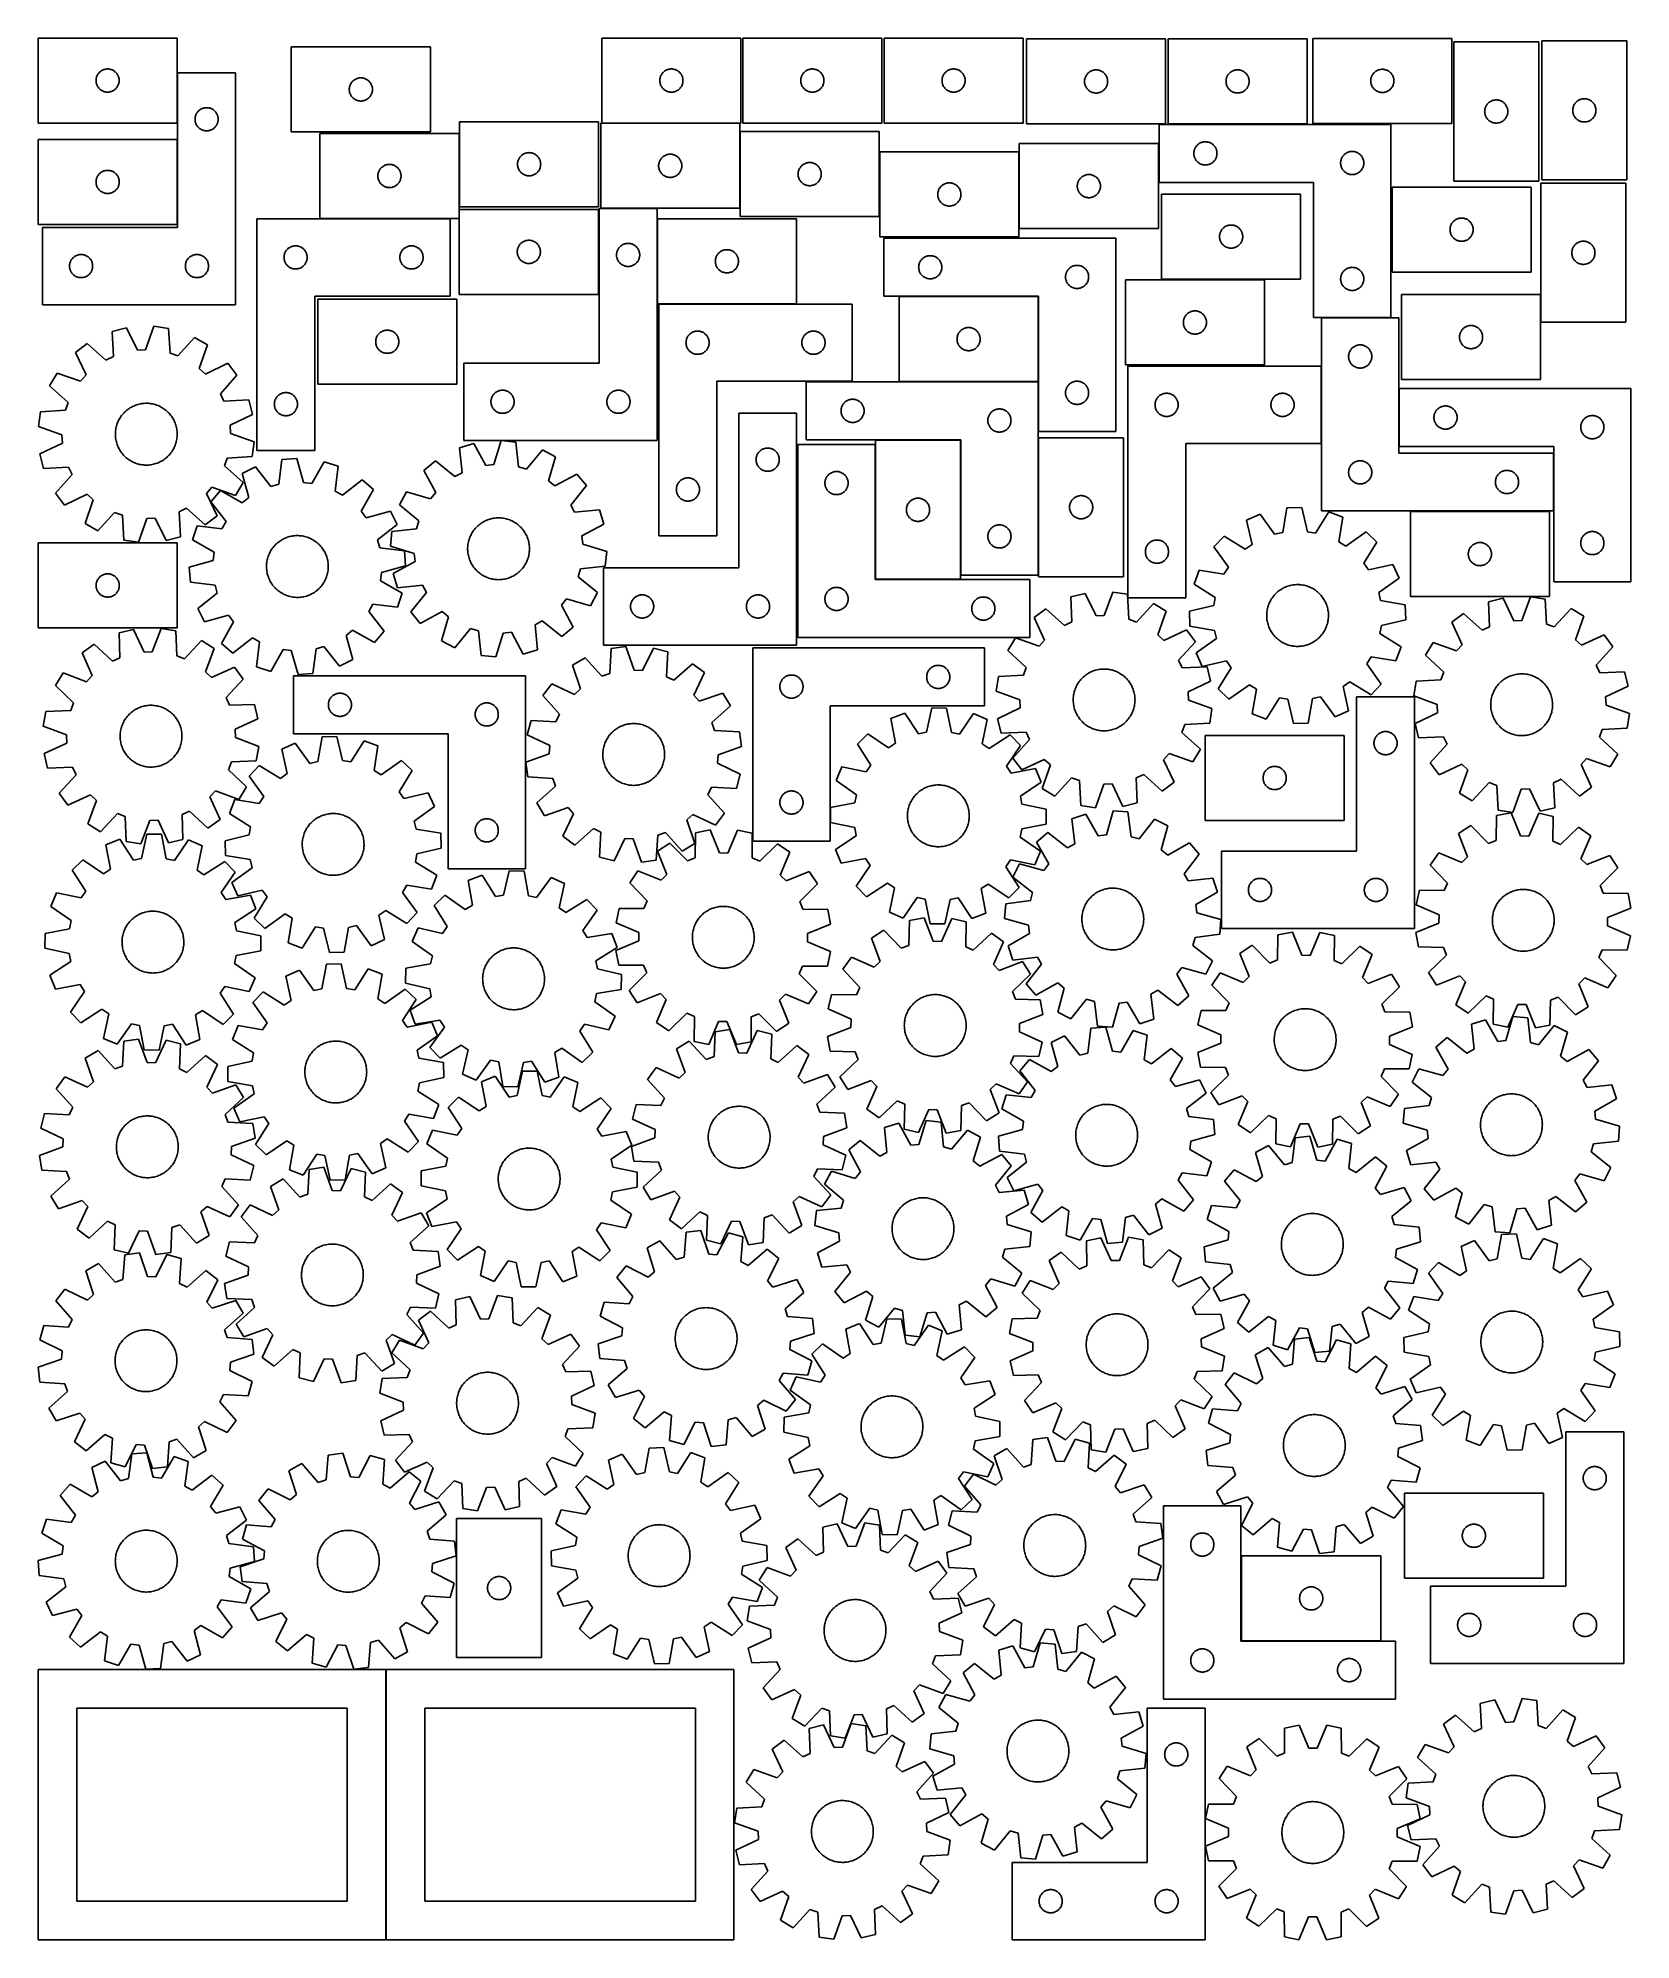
# Model space of a CAD drawing. Header units: millimetres. Extents: x 7 to 1243, y 7 to 1484.
import ezdxf

# ---------------------------------------------------------------- set-up
doc = ezdxf.new("R2010")
doc.units = ezdxf.units.MM
doc.layers.add('CUT', color=7, linetype='CONTINUOUS', true_color=0x000000)

msp = doc.modelspace()

# ---------------------------------------------------------------- linework, layer by layer
at = {"layer": 'CUT'}
for p, q in [((114.520808, 1483.633856), (6.520808, 1483.633856)), ((6.520808, 1483.633856), (6.520808, 1417.633856)), ((114.520808, 1417.633856), (114.520808, 1483.633856)), ((552.313289, 1483.619695), (444.313289, 1483.619695)), ((444.313289, 1483.619695), (444.313289, 1417.619695)), ((552.313289, 1417.619695), (552.313289, 1483.619695)), ((661.758359, 1483.607485), (553.758359, 1483.607485)), ((553.758359, 1483.607485), (553.758359, 1417.607485)), ((661.758359, 1417.607485), (661.758359, 1483.607485)), ((771.471128, 1483.620425), (663.471128, 1483.620425)), ((663.471128, 1483.620425), (663.471128, 1417.620425)), ((771.471128, 1417.620425), (771.471128, 1483.620425)), ((882.128291, 1482.910467), (774.128291, 1482.910467)), ((774.128291, 1482.910467), (774.128291, 1416.910467)), ((882.128291, 1416.910467), (882.128291, 1482.910467)), ((992.01559, 1482.970037), (884.01559, 1482.970037)), ((884.01559, 1482.970037), (884.01559, 1416.970037)), ((992.01559, 1416.970037), (992.01559, 1482.970037)), ((1104.397412, 1483.359927), (996.397412, 1483.359927)), ((996.397412, 1483.359927), (996.397412, 1417.359927)), ((1104.397412, 1417.359927), (1104.397412, 1483.359927)), ((1105.849037, 1480.583069), (1105.849037, 1372.583069)), ((1171.849037, 1480.583069), (1105.849037, 1480.583069)), ((1171.849037, 1372.583069), (1171.849037, 1480.583069)), ((1174.271351, 1481.463196), (1174.271351, 1373.463196)), ((1240.271351, 1481.463196), (1174.271351, 1481.463196)), ((1240.271351, 1373.463196), (1240.271351, 1481.463196)), ((311.18176, 1476.697573), (203.18176, 1476.697573)), ((203.18176, 1476.697573), (203.18176, 1410.697573)), ((311.18176, 1410.697573), (311.18176, 1476.697573)), ((51.520808, 1450.633856), (51.540078, 1451.222484)), ((51.540078, 1450.045227), (51.520808, 1450.633856)), ((51.540078, 1451.222484), (51.597805, 1451.808591)), ((51.597805, 1449.45912), (51.540078, 1450.045227)), ((51.597805, 1451.808591), (51.693741, 1452.389669)), ((51.693741, 1448.878043), (51.597805, 1449.45912)), ((51.693741, 1452.389669), (51.827476, 1452.963227)), ((51.827476, 1448.304484), (51.693741, 1448.878043)), ((51.827476, 1452.963227), (51.998437, 1453.526811)), ((51.998437, 1447.7409), (51.827476, 1448.304484)), ((51.998437, 1453.526811), (52.205893, 1454.078007)), ((52.205893, 1447.189705), (51.998437, 1447.7409)), ((52.205893, 1454.078007), (52.448954, 1454.614454)), ((52.448954, 1454.614454), (52.72658, 1455.133856)), ((52.72658, 1455.133856), (53.037582, 1455.633988)), ((53.037582, 1455.633988), (53.380628, 1456.112708)), ((53.380628, 1456.112708), (53.75425, 1456.567968)), ((53.75425, 1456.567968), (54.156847, 1456.997817)), ((54.156847, 1456.997817), (54.586696, 1457.400414)), ((54.586696, 1457.400414), (55.041956, 1457.774036)), ((55.041956, 1457.774036), (55.520676, 1458.117082)), ((55.520676, 1458.117082), (56.020808, 1458.428084)), ((56.020808, 1458.428084), (56.54021, 1458.70571)), ((56.54021, 1458.70571), (57.076657, 1458.948771)), ((57.076657, 1458.948771), (57.627853, 1459.156227)), ((57.627853, 1459.156227), (58.191437, 1459.327188)), ((58.191437, 1459.327188), (58.764995, 1459.460923)), ((58.764995, 1459.460923), (59.346073, 1459.556859)), ((59.346073, 1459.556859), (59.93218, 1459.614586)), ((59.93218, 1459.614586), (60.520808, 1459.633856)), ((60.520808, 1459.633856), (61.109437, 1459.614586)), ((61.109437, 1459.614586), (61.695544, 1459.556859)), ((61.695544, 1459.556859), (62.276621, 1459.460923)), ((62.276621, 1459.460923), (62.85018, 1459.327188)), ((62.85018, 1459.327188), (63.413764, 1459.156227)), ((63.413764, 1459.156227), (63.964959, 1458.948771)), ((63.964959, 1458.948771), (64.501407, 1458.70571)), ((64.501407, 1458.70571), (65.020808, 1458.428084)), ((65.020808, 1458.428084), (65.52094, 1458.117082)), ((65.52094, 1458.117082), (65.999661, 1457.774036)), ((65.999661, 1457.774036), (66.454921, 1457.400414)), ((66.454921, 1457.400414), (66.884769, 1456.997817)), ((66.884769, 1456.997817), (67.287367, 1456.567968)), ((67.287367, 1456.567968), (67.660988, 1456.112708)), ((67.660988, 1456.112708), (68.004035, 1455.633988)), ((68.004035, 1455.633988), (68.315037, 1455.133856)), ((68.315037, 1455.133856), (68.592663, 1454.614454)), ((68.592663, 1454.614454), (68.835724, 1454.078007)), ((68.835724, 1454.078007), (69.04318, 1453.526811)), ((69.04318, 1447.7409), (68.835724, 1447.189705)), ((69.04318, 1453.526811), (69.214141, 1452.963227)), ((69.214141, 1448.304484), (69.04318, 1447.7409)), ((69.214141, 1452.963227), (69.347876, 1452.389669)), ((69.347876, 1448.878043), (69.214141, 1448.304484)), ((69.347876, 1452.389669), (69.443812, 1451.808591)), ((69.443812, 1449.45912), (69.347876, 1448.878043)), ((69.443812, 1451.808591), (69.501539, 1451.222484)), ((69.501539, 1450.045227), (69.443812, 1449.45912)), ((69.501539, 1451.222484), (69.520808, 1450.633856)), ((69.520808, 1450.633856), (69.501539, 1450.045227)), ((159.915951, 1456.543277), (114.915951, 1456.543277)), ((114.915951, 1456.543277), (114.915951, 1336.543277)), ((159.915951, 1276.543277), (159.915951, 1456.543277)), ((248.866844, 1447.141724), (249.109905, 1447.678172)), ((249.109905, 1447.678172), (249.387531, 1448.197573)), ((249.387531, 1448.197573), (249.698533, 1448.697705)), ((249.698533, 1448.697705), (250.04158, 1449.176426)), ((250.04158, 1449.176426), (250.415202, 1449.631686)), ((250.415202, 1449.631686), (250.817799, 1450.061534)), ((250.817799, 1450.061534), (251.247648, 1450.464132)), ((251.247648, 1450.464132), (251.702907, 1450.837753)), ((251.702907, 1450.837753), (252.181628, 1451.1808)), ((252.181628, 1451.1808), (252.68176, 1451.491802)), ((252.68176, 1451.491802), (253.201162, 1451.769428)), ((253.201162, 1451.769428), (253.737609, 1452.012489)), ((253.737609, 1452.012489), (254.288805, 1452.219945)), ((254.288805, 1452.219945), (254.852389, 1452.390906)), ((254.852389, 1452.390906), (255.425947, 1452.524641)), ((255.425947, 1452.524641), (256.007024, 1452.620577)), ((256.007024, 1452.620577), (256.593132, 1452.678304)), ((256.593132, 1452.678304), (257.18176, 1452.697573)), ((257.18176, 1452.697573), (257.770388, 1452.678304)), ((257.770388, 1452.678304), (258.356496, 1452.620577)), ((258.356496, 1452.620577), (258.937573, 1452.524641)), ((258.937573, 1452.524641), (259.511131, 1452.390906)), ((259.511131, 1452.390906), (260.074715, 1452.219945)), ((260.074715, 1452.219945), (260.625911, 1452.012489)), ((260.625911, 1452.012489), (261.162358, 1451.769428)), ((261.162358, 1451.769428), (261.68176, 1451.491802)), ((261.68176, 1451.491802), (262.181892, 1451.1808)), ((262.181892, 1451.1808), (262.660613, 1450.837753)), ((262.660613, 1450.837753), (263.115872, 1450.464132)), ((263.115872, 1450.464132), (263.545721, 1450.061534)), ((263.545721, 1450.061534), (263.948318, 1449.631686)), ((263.948318, 1449.631686), (264.32194, 1449.176426)), ((264.32194, 1449.176426), (264.664986, 1448.697705)), ((264.664986, 1448.697705), (264.975989, 1448.197573)), ((264.975989, 1448.197573), (265.253615, 1447.678172)), ((265.253615, 1447.678172), (265.496676, 1447.141724)), ((489.313289, 1450.619695), (489.332559, 1451.208324)), ((489.332559, 1450.031067), (489.313289, 1450.619695)), ((489.332559, 1451.208324), (489.390285, 1451.794431)), ((489.390285, 1449.44496), (489.332559, 1450.031067)), ((489.390285, 1451.794431), (489.486221, 1452.375508)), ((489.486221, 1448.863883), (489.390285, 1449.44496)), ((489.486221, 1452.375508), (489.619956, 1452.949067)), ((489.619956, 1448.290324), (489.486221, 1448.863883)), ((489.619956, 1452.949067), (489.790918, 1453.512651)), ((489.790918, 1447.72674), (489.619956, 1448.290324)), ((489.790918, 1453.512651), (489.998373, 1454.063846)), ((489.998373, 1447.175545), (489.790918, 1447.72674)), ((489.998373, 1454.063846), (490.241434, 1454.600294)), ((490.241434, 1454.600294), (490.51906, 1455.119695)), ((490.51906, 1455.119695), (490.830062, 1455.619828)), ((490.830062, 1455.619828), (491.173109, 1456.098548)), ((491.173109, 1456.098548), (491.546731, 1456.553808)), ((491.546731, 1456.553808), (491.949328, 1456.983657)), ((491.949328, 1456.983657), (492.379176, 1457.386254)), ((492.379176, 1457.386254), (492.834436, 1457.759876)), ((492.834436, 1457.759876), (493.313157, 1458.102922)), ((493.313157, 1458.102922), (493.813289, 1458.413924)), ((493.813289, 1458.413924), (494.332691, 1458.69155)), ((494.332691, 1458.69155), (494.869138, 1458.934611)), ((494.869138, 1458.934611), (495.420334, 1459.142067)), ((495.420334, 1459.142067), (495.983917, 1459.313028)), ((495.983917, 1459.313028), (496.557476, 1459.446763)), ((496.557476, 1459.446763), (497.138553, 1459.542699)), ((497.138553, 1459.542699), (497.724661, 1459.600426)), ((497.724661, 1459.600426), (498.313289, 1459.619695)), ((498.313289, 1459.619695), (498.901917, 1459.600426)), ((498.901917, 1459.600426), (499.488025, 1459.542699)), ((499.488025, 1459.542699), (500.069102, 1459.446763)), ((500.069102, 1459.446763), (500.64266, 1459.313028)), ((500.64266, 1459.313028), (501.206244, 1459.142067)), ((501.206244, 1459.142067), (501.75744, 1458.934611)), ((501.75744, 1458.934611), (502.293887, 1458.69155)), ((502.293887, 1458.69155), (502.813289, 1458.413924)), ((502.813289, 1458.413924), (503.313421, 1458.102922)), ((503.313421, 1458.102922), (503.792142, 1457.759876)), ((503.792142, 1457.759876), (504.247401, 1457.386254)), ((504.247401, 1457.386254), (504.67725, 1456.983657)), ((504.67725, 1456.983657), (505.079847, 1456.553808)), ((505.079847, 1456.553808), (505.453469, 1456.098548)), ((505.453469, 1456.098548), (505.796515, 1455.619828)), ((505.796515, 1455.619828), (506.107517, 1455.119695)), ((506.107517, 1455.119695), (506.385144, 1454.600294)), ((506.385144, 1454.600294), (506.628205, 1454.063846)), ((506.628205, 1454.063846), (506.83566, 1453.512651)), ((506.83566, 1447.72674), (506.628205, 1447.175545)), ((506.83566, 1453.512651), (507.006621, 1452.949067)), ((507.006621, 1448.290324), (506.83566, 1447.72674)), ((507.006621, 1452.949067), (507.140356, 1452.375508)), ((507.140356, 1448.863883), (507.006621, 1448.290324)), ((507.140356, 1452.375508), (507.236293, 1451.794431)), ((507.236293, 1449.44496), (507.140356, 1448.863883)), ((507.236293, 1451.794431), (507.294019, 1451.208324)), ((507.294019, 1450.031067), (507.236293, 1449.44496)), ((507.294019, 1451.208324), (507.313289, 1450.619695)), ((507.313289, 1450.619695), (507.294019, 1450.031067)), ((598.758359, 1450.607485), (598.777629, 1451.196114)), ((598.777629, 1450.018857), (598.758359, 1450.607485)), ((598.777629, 1451.196114), (598.835355, 1451.782221)), ((598.835355, 1449.43275), (598.777629, 1450.018857)), ((598.835355, 1451.782221), (598.931292, 1452.363298)), ((598.931292, 1448.851673), (598.835355, 1449.43275)), ((598.931292, 1452.363298), (599.065027, 1452.936857)), ((599.065027, 1448.278114), (598.931292, 1448.851673)), ((599.065027, 1452.936857), (599.235988, 1453.500441)), ((599.235988, 1447.71453), (599.065027, 1448.278114)), ((599.235988, 1453.500441), (599.443443, 1454.051636)), ((599.443443, 1447.163335), (599.235988, 1447.71453)), ((599.443443, 1454.051636), (599.686504, 1454.588084)), ((599.686504, 1454.588084), (599.96413, 1455.107485)), ((599.96413, 1455.107485), (600.275133, 1455.607618)), ((600.275133, 1455.607618), (600.618179, 1456.086338)), ((600.618179, 1456.086338), (600.991801, 1456.541598)), ((600.991801, 1456.541598), (601.394398, 1456.971446)), ((601.394398, 1456.971446), (601.824247, 1457.374044)), ((601.824247, 1457.374044), (602.279506, 1457.747666)), ((602.279506, 1457.747666), (602.758227, 1458.090712)), ((602.758227, 1458.090712), (603.258359, 1458.401714)), ((603.258359, 1458.401714), (603.777761, 1458.67934)), ((603.777761, 1458.67934), (604.314208, 1458.922401)), ((604.314208, 1458.922401), (604.865404, 1459.129857)), ((604.865404, 1459.129857), (605.428988, 1459.300818)), ((605.428988, 1459.300818), (606.002546, 1459.434553)), ((606.002546, 1459.434553), (606.583623, 1459.530489)), ((606.583623, 1459.530489), (607.169731, 1459.588216)), ((607.169731, 1459.588216), (607.758359, 1459.607485)), ((607.758359, 1459.607485), (608.346987, 1459.588216)), ((608.346987, 1459.588216), (608.933095, 1459.530489)), ((608.933095, 1459.530489), (609.514172, 1459.434553)), ((609.514172, 1459.434553), (610.08773, 1459.300818)), ((610.08773, 1459.300818), (610.651314, 1459.129857)), ((610.651314, 1459.129857), (611.20251, 1458.922401)), ((611.20251, 1458.922401), (611.738957, 1458.67934)), ((611.738957, 1458.67934), (612.258359, 1458.401714)), ((612.258359, 1458.401714), (612.758491, 1458.090712)), ((612.758491, 1458.090712), (613.237212, 1457.747666)), ((613.237212, 1457.747666), (613.692471, 1457.374044)), ((613.692471, 1457.374044), (614.12232, 1456.971446)), ((614.12232, 1456.971446), (614.524917, 1456.541598)), ((614.524917, 1456.541598), (614.898539, 1456.086338)), ((614.898539, 1456.086338), (615.241586, 1455.607618)), ((615.241586, 1455.607618), (615.552588, 1455.107485)), ((615.552588, 1455.107485), (615.830214, 1454.588084)), ((615.830214, 1454.588084), (616.073275, 1454.051636)), ((616.073275, 1454.051636), (616.28073, 1453.500441)), ((616.28073, 1447.71453), (616.073275, 1447.163335)), ((616.28073, 1453.500441), (616.451691, 1452.936857)), ((616.451691, 1448.278114), (616.28073, 1447.71453)), ((616.451691, 1452.936857), (616.585427, 1452.363298)), ((616.585427, 1448.851673), (616.451691, 1448.278114)), ((616.585427, 1452.363298), (616.681363, 1451.782221)), ((616.681363, 1449.43275), (616.585427, 1448.851673)), ((616.681363, 1451.782221), (616.739089, 1451.196114)), ((616.739089, 1450.018857), (616.681363, 1449.43275)), ((616.739089, 1451.196114), (616.758359, 1450.607485)), ((616.758359, 1450.607485), (616.739089, 1450.018857)), ((708.471128, 1450.620425), (708.490397, 1451.209053)), ((708.490397, 1450.031797), (708.471128, 1450.620425)), ((708.490397, 1451.209053), (708.548124, 1451.795161)), ((708.548124, 1449.445689), (708.490397, 1450.031797)), ((708.548124, 1451.795161), (708.64406, 1452.376238)), ((708.64406, 1448.864612), (708.548124, 1449.445689)), ((708.64406, 1452.376238), (708.777795, 1452.949796)), ((708.777795, 1448.291053), (708.64406, 1448.864612)), ((708.777795, 1452.949796), (708.948756, 1453.51338)), ((708.948756, 1447.72747), (708.777795, 1448.291053)), ((708.948756, 1453.51338), (709.156212, 1454.064576)), ((709.156212, 1447.176274), (708.948756, 1447.72747)), ((709.156212, 1454.064576), (709.399273, 1454.601023)), ((709.399273, 1454.601023), (709.676899, 1455.120425)), ((709.676899, 1455.120425), (709.987901, 1455.620557)), ((709.987901, 1455.620557), (710.330948, 1456.099278)), ((710.330948, 1456.099278), (710.704569, 1456.554537)), ((710.704569, 1456.554537), (711.107167, 1456.984386)), ((711.107167, 1456.984386), (711.537015, 1457.386983)), ((711.537015, 1457.386983), (711.992275, 1457.760605)), ((711.992275, 1457.760605), (712.470995, 1458.103651)), ((712.470995, 1458.103651), (712.971128, 1458.414654)), ((712.971128, 1458.414654), (713.490529, 1458.69228)), ((713.490529, 1458.69228), (714.026977, 1458.935341)), ((714.026977, 1458.935341), (714.578172, 1459.142796)), ((714.578172, 1459.142796), (715.141756, 1459.313757)), ((715.141756, 1459.313757), (715.715315, 1459.447492)), ((715.715315, 1459.447492), (716.296392, 1459.543429)), ((716.296392, 1459.543429), (716.882499, 1459.601155)), ((716.882499, 1459.601155), (717.471128, 1459.620425)), ((717.471128, 1459.620425), (718.059756, 1459.601155)), ((718.059756, 1459.601155), (718.645863, 1459.543429)), ((718.645863, 1459.543429), (719.22694, 1459.447492)), ((719.22694, 1459.447492), (719.800499, 1459.313757)), ((719.800499, 1459.313757), (720.364083, 1459.142796)), ((720.364083, 1459.142796), (720.915278, 1458.935341)), ((720.915278, 1458.935341), (721.451726, 1458.69228)), ((721.451726, 1458.69228), (721.971128, 1458.414654)), ((721.971128, 1458.414654), (722.47126, 1458.103651)), ((722.47126, 1458.103651), (722.94998, 1457.760605)), ((722.94998, 1457.760605), (723.40524, 1457.386983)), ((723.40524, 1457.386983), (723.835089, 1456.984386)), ((723.835089, 1456.984386), (724.237686, 1456.554537)), ((724.237686, 1456.554537), (724.611308, 1456.099278)), ((724.611308, 1456.099278), (724.954354, 1455.620557)), ((724.954354, 1455.620557), (725.265356, 1455.120425)), ((725.265356, 1455.120425), (725.542982, 1454.601023)), ((725.542982, 1454.601023), (725.786043, 1454.064576)), ((725.786043, 1454.064576), (725.993499, 1453.51338)), ((725.993499, 1447.72747), (725.786043, 1447.176274)), ((725.993499, 1453.51338), (726.16446, 1452.949796)), ((726.16446, 1448.291053), (725.993499, 1447.72747)), ((726.16446, 1452.949796), (726.298195, 1452.376238)), ((726.298195, 1448.864612), (726.16446, 1448.291053)), ((726.298195, 1452.376238), (726.394131, 1451.795161)), ((726.394131, 1449.445689), (726.298195, 1448.864612)), ((726.394131, 1451.795161), (726.451858, 1451.209053)), ((726.451858, 1450.031797), (726.394131, 1449.445689)), ((726.451858, 1451.209053), (726.471128, 1450.620425)), ((726.471128, 1450.620425), (726.451858, 1450.031797)), ((819.128291, 1449.910467), (819.147561, 1450.499095)), ((819.147561, 1449.321839), (819.128291, 1449.910467)), ((819.147561, 1450.499095), (819.205288, 1451.085203)), ((819.205288, 1448.735731), (819.147561, 1449.321839)), ((819.205288, 1451.085203), (819.301224, 1451.66628)), ((819.301224, 1448.154654), (819.205288, 1448.735731)), ((819.301224, 1451.66628), (819.434959, 1452.239838)), ((819.434959, 1447.581096), (819.301224, 1448.154654)), ((819.434959, 1452.239838), (819.60592, 1452.803422)), ((819.60592, 1447.017512), (819.434959, 1447.581096)), ((819.60592, 1452.803422), (819.813375, 1453.354618)), ((819.813375, 1453.354618), (820.056437, 1453.891065)), ((820.056437, 1453.891065), (820.334063, 1454.410467)), ((820.334063, 1454.410467), (820.645065, 1454.910599)), ((820.645065, 1454.910599), (820.988111, 1455.38932)), ((820.988111, 1455.38932), (821.361733, 1455.844579)), ((821.361733, 1455.844579), (821.76433, 1456.274428)), ((821.76433, 1456.274428), (822.194179, 1456.677025)), ((822.194179, 1456.677025), (822.649438, 1457.050647)), ((822.649438, 1457.050647), (823.128159, 1457.393693)), ((823.128159, 1457.393693), (823.628291, 1457.704696)), ((823.628291, 1457.704696), (824.147693, 1457.982322)), ((824.147693, 1457.982322), (824.68414, 1458.225383)), ((824.68414, 1458.225383), (825.235336, 1458.432838)), ((825.235336, 1458.432838), (825.79892, 1458.603799)), ((825.79892, 1458.603799), (826.372478, 1458.737534)), ((826.372478, 1458.737534), (826.953556, 1458.833471)), ((826.953556, 1458.833471), (827.539663, 1458.891197)), ((827.539663, 1458.891197), (828.128291, 1458.910467)), ((828.128291, 1458.910467), (828.716919, 1458.891197)), ((828.716919, 1458.891197), (829.303027, 1458.833471)), ((829.303027, 1458.833471), (829.884104, 1458.737534)), ((829.884104, 1458.737534), (830.457663, 1458.603799)), ((830.457663, 1458.603799), (831.021246, 1458.432838)), ((831.021246, 1458.432838), (831.572442, 1458.225383)), ((831.572442, 1458.225383), (832.108889, 1457.982322)), ((832.108889, 1457.982322), (832.628291, 1457.704696)), ((832.628291, 1457.704696), (833.128423, 1457.393693)), ((833.128423, 1457.393693), (833.607144, 1457.050647)), ((833.607144, 1457.050647), (834.062404, 1456.677025)), ((834.062404, 1456.677025), (834.492252, 1456.274428)), ((834.492252, 1456.274428), (834.89485, 1455.844579)), ((834.89485, 1455.844579), (835.268471, 1455.38932)), ((835.268471, 1455.38932), (835.611518, 1454.910599)), ((835.611518, 1454.910599), (835.92252, 1454.410467)), ((835.92252, 1454.410467), (836.200146, 1453.891065)), ((836.200146, 1453.891065), (836.443207, 1453.354618)), ((836.443207, 1453.354618), (836.650662, 1452.803422)), ((836.650662, 1452.803422), (836.821624, 1452.239838)), ((836.821624, 1447.581096), (836.650662, 1447.017512)), ((836.821624, 1452.239838), (836.955359, 1451.66628)), ((836.955359, 1448.154654), (836.821624, 1447.581096)), ((836.955359, 1451.66628), (837.051295, 1451.085203)), ((837.051295, 1448.735731), (836.955359, 1448.154654)), ((837.051295, 1451.085203), (837.109022, 1450.499095)), ((837.109022, 1449.321839), (837.051295, 1448.735731)), ((837.109022, 1450.499095), (837.128291, 1449.910467)), ((837.128291, 1449.910467), (837.109022, 1449.321839)), ((929.01559, 1449.970037), (929.03486, 1450.558665)), ((929.03486, 1449.381409), (929.01559, 1449.970037)), ((929.03486, 1450.558665), (929.092586, 1451.144773)), ((929.092586, 1448.795302), (929.03486, 1449.381409)), ((929.092586, 1451.144773), (929.188522, 1451.72585)), ((929.188522, 1448.214224), (929.092586, 1448.795302)), ((929.188522, 1451.72585), (929.322257, 1452.299409)), ((929.322257, 1447.640666), (929.188522, 1448.214224)), ((929.322257, 1452.299409), (929.493219, 1452.862992)), ((929.493219, 1447.077082), (929.322257, 1447.640666)), ((929.493219, 1452.862992), (929.700674, 1453.414188)), ((929.700674, 1453.414188), (929.943735, 1453.950635)), ((929.943735, 1453.950635), (930.221361, 1454.470037)), ((930.221361, 1454.470037), (930.532363, 1454.970169)), ((930.532363, 1454.970169), (930.87541, 1455.44889)), ((930.87541, 1455.44889), (931.249032, 1455.90415)), ((931.249032, 1455.90415), (931.651629, 1456.333998)), ((931.651629, 1456.333998), (932.081478, 1456.736596)), ((932.081478, 1456.736596), (932.536737, 1457.110217)), ((932.536737, 1457.110217), (933.015458, 1457.453264)), ((933.015458, 1457.453264), (933.51559, 1457.764266)), ((933.51559, 1457.764266), (934.034992, 1458.041892)), ((934.034992, 1458.041892), (934.571439, 1458.284953)), ((934.571439, 1458.284953), (935.122635, 1458.492408)), ((935.122635, 1458.492408), (935.686218, 1458.66337)), ((935.686218, 1458.66337), (936.259777, 1458.797105)), ((936.259777, 1458.797105), (936.840854, 1458.893041)), ((936.840854, 1458.893041), (937.426962, 1458.950768)), ((937.426962, 1458.950768), (938.01559, 1458.970037)), ((938.01559, 1458.970037), (938.604218, 1458.950768)), ((938.604218, 1458.950768), (939.190326, 1458.893041)), ((939.190326, 1458.893041), (939.771403, 1458.797105)), ((939.771403, 1458.797105), (940.344961, 1458.66337)), ((940.344961, 1458.66337), (940.908545, 1458.492408)), ((940.908545, 1458.492408), (941.459741, 1458.284953)), ((941.459741, 1458.284953), (941.996188, 1458.041892)), ((941.996188, 1458.041892), (942.51559, 1457.764266)), ((942.51559, 1457.764266), (943.015722, 1457.453264)), ((943.015722, 1457.453264), (943.494443, 1457.110217)), ((943.494443, 1457.110217), (943.949702, 1456.736596)), ((943.949702, 1456.736596), (944.379551, 1456.333998)), ((944.379551, 1456.333998), (944.782148, 1455.90415)), ((944.782148, 1455.90415), (945.15577, 1455.44889)), ((945.15577, 1455.44889), (945.498816, 1454.970169)), ((945.498816, 1454.970169), (945.809818, 1454.470037)), ((945.809818, 1454.470037), (946.087445, 1453.950635)), ((946.087445, 1453.950635), (946.330506, 1453.414188)), ((946.330506, 1453.414188), (946.537961, 1452.862992)), ((946.537961, 1452.862992), (946.708922, 1452.299409)), ((946.708922, 1447.640666), (946.537961, 1447.077082)), ((946.708922, 1452.299409), (946.842657, 1451.72585)), ((946.842657, 1448.214224), (946.708922, 1447.640666)), ((946.842657, 1451.72585), (946.938594, 1451.144773)), ((946.938594, 1448.795302), (946.842657, 1448.214224)), ((946.938594, 1451.144773), (946.99632, 1450.558665)), ((946.99632, 1449.381409), (946.938594, 1448.795302)), ((946.99632, 1450.558665), (947.01559, 1449.970037)), ((947.01559, 1449.970037), (946.99632, 1449.381409)), ((1041.397412, 1450.359927), (1041.416682, 1450.948555)), ((1041.416682, 1449.771299), (1041.397412, 1450.359927)), ((1041.416682, 1450.948555), (1041.474409, 1451.534663)), ((1041.474409, 1449.185191), (1041.416682, 1449.771299)), ((1041.474409, 1451.534663), (1041.570345, 1452.11574)), ((1041.570345, 1448.604114), (1041.474409, 1449.185191)), ((1041.570345, 1452.11574), (1041.70408, 1452.689298)), ((1041.70408, 1448.030555), (1041.570345, 1448.604114)), ((1041.70408, 1452.689298), (1041.875041, 1453.252882)), ((1041.875041, 1447.466972), (1041.70408, 1448.030555)), ((1041.875041, 1453.252882), (1042.082497, 1453.804078)), ((1042.082497, 1453.804078), (1042.325558, 1454.340525)), ((1042.325558, 1454.340525), (1042.603184, 1454.859927)), ((1042.603184, 1454.859927), (1042.914186, 1455.360059)), ((1042.914186, 1455.360059), (1043.257232, 1455.83878)), ((1043.257232, 1455.83878), (1043.630854, 1456.294039)), ((1043.630854, 1456.294039), (1044.033451, 1456.723888)), ((1044.033451, 1456.723888), (1044.4633, 1457.126485)), ((1044.4633, 1457.126485), (1044.91856, 1457.500107)), ((1044.91856, 1457.500107), (1045.39728, 1457.843153)), ((1045.39728, 1457.843153), (1045.897412, 1458.154155)), ((1045.897412, 1458.154155), (1046.416814, 1458.431782)), ((1046.416814, 1458.431782), (1046.953261, 1458.674843)), ((1046.953261, 1458.674843), (1047.504457, 1458.882298)), ((1047.504457, 1458.882298), (1048.068041, 1459.053259)), ((1048.068041, 1459.053259), (1048.641599, 1459.186994)), ((1048.641599, 1459.186994), (1049.222677, 1459.282931)), ((1049.222677, 1459.282931), (1049.808784, 1459.340657)), ((1049.808784, 1459.340657), (1050.397412, 1459.359927)), ((1050.397412, 1459.359927), (1050.986041, 1459.340657)), ((1050.986041, 1459.340657), (1051.572148, 1459.282931)), ((1051.572148, 1459.282931), (1052.153225, 1459.186994)), ((1052.153225, 1459.186994), (1052.726784, 1459.053259)), ((1052.726784, 1459.053259), (1053.290368, 1458.882298)), ((1053.290368, 1458.882298), (1053.841563, 1458.674843)), ((1053.841563, 1458.674843), (1054.378011, 1458.431782)), ((1054.378011, 1458.431782), (1054.897412, 1458.154155)), ((1054.897412, 1458.154155), (1055.397544, 1457.843153)), ((1055.397544, 1457.843153), (1055.876265, 1457.500107)), ((1055.876265, 1457.500107), (1056.331525, 1457.126485)), ((1056.331525, 1457.126485), (1056.761373, 1456.723888)), ((1056.761373, 1456.723888), (1057.163971, 1456.294039)), ((1057.163971, 1456.294039), (1057.537592, 1455.83878)), ((1057.537592, 1455.83878), (1057.880639, 1455.360059)), ((1057.880639, 1455.360059), (1058.191641, 1454.859927)), ((1058.191641, 1454.859927), (1058.469267, 1454.340525)), ((1058.469267, 1454.340525), (1058.712328, 1453.804078)), ((1058.712328, 1453.804078), (1058.919784, 1453.252882)), ((1058.919784, 1453.252882), (1059.090745, 1452.689298)), ((1059.090745, 1448.030555), (1058.919784, 1447.466972)), ((1059.090745, 1452.689298), (1059.22448, 1452.11574)), ((1059.22448, 1448.604114), (1059.090745, 1448.030555)), ((1059.22448, 1452.11574), (1059.320416, 1451.534663)), ((1059.320416, 1449.185191), (1059.22448, 1448.604114)), ((1059.320416, 1451.534663), (1059.378143, 1450.948555)), ((1059.378143, 1449.771299), (1059.320416, 1449.185191)), ((1059.378143, 1450.948555), (1059.397412, 1450.359927)), ((1059.397412, 1450.359927), (1059.378143, 1449.771299)), ((52.448954, 1446.653257), (52.205893, 1447.189705)), ((52.72658, 1446.133856), (52.448954, 1446.653257)), ((53.037582, 1445.633724), (52.72658, 1446.133856)), ((53.380628, 1445.155003), (53.037582, 1445.633724)), ((53.75425, 1444.699743), (53.380628, 1445.155003)), ((54.156847, 1444.269895), (53.75425, 1444.699743)), ((54.586696, 1443.867297), (54.156847, 1444.269895)), ((55.041956, 1443.493676), (54.586696, 1443.867297)), ((55.520676, 1443.150629), (55.041956, 1443.493676)), ((56.020808, 1442.839627), (55.520676, 1443.150629)), ((56.54021, 1442.562001), (56.020808, 1442.839627)), ((57.076657, 1442.31894), (56.54021, 1442.562001)), ((57.627853, 1442.111484), (57.076657, 1442.31894)), ((58.191437, 1441.940523), (57.627853, 1442.111484)), ((58.764995, 1441.806788), (58.191437, 1441.940523)), ((59.346073, 1441.710852), (58.764995, 1441.806788)), ((59.93218, 1441.653125), (59.346073, 1441.710852)), ((60.520808, 1441.633856), (59.93218, 1441.653125)), ((61.109437, 1441.653125), (60.520808, 1441.633856)), ((61.695544, 1441.710852), (61.109437, 1441.653125)), ((62.276621, 1441.806788), (61.695544, 1441.710852)), ((62.85018, 1441.940523), (62.276621, 1441.806788)), ((63.413764, 1442.111484), (62.85018, 1441.940523)), ((63.964959, 1442.31894), (63.413764, 1442.111484)), ((64.501407, 1442.562001), (63.964959, 1442.31894)), ((65.020808, 1442.839627), (64.501407, 1442.562001)), ((65.52094, 1443.150629), (65.020808, 1442.839627)), ((65.999661, 1443.493676), (65.52094, 1443.150629)), ((66.454921, 1443.867297), (65.999661, 1443.493676)), ((66.884769, 1444.269895), (66.454921, 1443.867297)), ((67.287367, 1444.699743), (66.884769, 1444.269895)), ((67.660988, 1445.155003), (67.287367, 1444.699743)), ((68.004035, 1445.633724), (67.660988, 1445.155003)), ((68.315037, 1446.133856), (68.004035, 1445.633724)), ((68.592663, 1446.653257), (68.315037, 1446.133856)), ((68.835724, 1447.189705), (68.592663, 1446.653257)), ((248.18176, 1443.697573), (248.20103, 1444.286202)), ((248.20103, 1443.108945), (248.18176, 1443.697573)), ((248.20103, 1444.286202), (248.258756, 1444.872309)), ((248.258756, 1442.522838), (248.20103, 1443.108945)), ((248.258756, 1444.872309), (248.354692, 1445.453386)), ((248.354692, 1441.94176), (248.258756, 1442.522838)), ((248.354692, 1445.453386), (248.488427, 1446.026945)), ((248.488427, 1441.368202), (248.354692, 1441.94176)), ((248.488427, 1446.026945), (248.659389, 1446.590529)), ((248.659389, 1440.804618), (248.488427, 1441.368202)), ((248.659389, 1446.590529), (248.866844, 1447.141724)), ((248.866844, 1440.253422), (248.659389, 1440.804618)), ((249.109905, 1439.716975), (248.866844, 1440.253422)), ((249.387531, 1439.197573), (249.109905, 1439.716975)), ((249.698533, 1438.697441), (249.387531, 1439.197573)), ((250.04158, 1438.21872), (249.698533, 1438.697441)), ((250.415202, 1437.763461), (250.04158, 1438.21872)), ((250.817799, 1437.333612), (250.415202, 1437.763461)), ((251.247648, 1436.931015), (250.817799, 1437.333612)), ((251.702907, 1436.557393), (251.247648, 1436.931015)), ((252.181628, 1436.214347), (251.702907, 1436.557393)), ((252.68176, 1435.903345), (252.181628, 1436.214347)), ((253.201162, 1435.625719), (252.68176, 1435.903345)), ((253.737609, 1435.382658), (253.201162, 1435.625719)), ((254.288805, 1435.175202), (253.737609, 1435.382658)), ((254.852389, 1435.004241), (254.288805, 1435.175202)), ((255.425947, 1434.870506), (254.852389, 1435.004241)), ((256.007024, 1434.77457), (255.425947, 1434.870506)), ((256.593132, 1434.716843), (256.007024, 1434.77457)), ((257.18176, 1434.697573), (256.593132, 1434.716843)), ((257.770388, 1434.716843), (257.18176, 1434.697573)), ((258.356496, 1434.77457), (257.770388, 1434.716843)), ((258.937573, 1434.870506), (258.356496, 1434.77457)), ((259.511131, 1435.004241), (258.937573, 1434.870506)), ((260.074715, 1435.175202), (259.511131, 1435.004241)), ((260.625911, 1435.382658), (260.074715, 1435.175202)), ((261.162358, 1435.625719), (260.625911, 1435.382658)), ((261.68176, 1435.903345), (261.162358, 1435.625719)), ((262.181892, 1436.214347), (261.68176, 1435.903345)), ((262.660613, 1436.557393), (262.181892, 1436.214347)), ((263.115872, 1436.931015), (262.660613, 1436.557393)), ((263.545721, 1437.333612), (263.115872, 1436.931015)), ((263.948318, 1437.763461), (263.545721, 1437.333612)), ((264.32194, 1438.21872), (263.948318, 1437.763461)), ((264.664986, 1438.697441), (264.32194, 1438.21872)), ((264.975989, 1439.197573), (264.664986, 1438.697441)), ((265.253615, 1439.716975), (264.975989, 1439.197573)), ((265.496676, 1440.253422), (265.253615, 1439.716975)), ((265.496676, 1447.141724), (265.704131, 1446.590529)), ((265.704131, 1440.804618), (265.496676, 1440.253422)), ((265.704131, 1446.590529), (265.875092, 1446.026945)), ((265.875092, 1441.368202), (265.704131, 1440.804618)), ((265.875092, 1446.026945), (266.008827, 1445.453386)), ((266.008827, 1441.94176), (265.875092, 1441.368202)), ((266.008827, 1445.453386), (266.104764, 1444.872309)), ((266.104764, 1442.522838), (266.008827, 1441.94176)), ((266.104764, 1444.872309), (266.16249, 1444.286202)), ((266.16249, 1443.108945), (266.104764, 1442.522838)), ((266.16249, 1444.286202), (266.18176, 1443.697573)), ((266.18176, 1443.697573), (266.16249, 1443.108945)), ((490.241434, 1446.639097), (489.998373, 1447.175545)), ((490.51906, 1446.119695), (490.241434, 1446.639097)), ((490.830062, 1445.619563), (490.51906, 1446.119695)), ((491.173109, 1445.140843), (490.830062, 1445.619563)), ((491.546731, 1444.685583), (491.173109, 1445.140843)), ((491.949328, 1444.255734), (491.546731, 1444.685583)), ((492.379176, 1443.853137), (491.949328, 1444.255734)), ((492.834436, 1443.479515), (492.379176, 1443.853137)), ((493.313157, 1443.136469), (492.834436, 1443.479515)), ((493.813289, 1442.825467), (493.313157, 1443.136469)), ((494.332691, 1442.547841), (493.813289, 1442.825467)), ((494.869138, 1442.30478), (494.332691, 1442.547841)), ((495.420334, 1442.097324), (494.869138, 1442.30478)), ((495.983917, 1441.926363), (495.420334, 1442.097324)), ((496.557476, 1441.792628), (495.983917, 1441.926363)), ((497.138553, 1441.696692), (496.557476, 1441.792628)), ((497.724661, 1441.638965), (497.138553, 1441.696692)), ((498.313289, 1441.619695), (497.724661, 1441.638965)), ((498.901917, 1441.638965), (498.313289, 1441.619695)), ((499.488025, 1441.696692), (498.901917, 1441.638965)), ((500.069102, 1441.792628), (499.488025, 1441.696692)), ((500.64266, 1441.926363), (500.069102, 1441.792628)), ((501.206244, 1442.097324), (500.64266, 1441.926363)), ((501.75744, 1442.30478), (501.206244, 1442.097324)), ((502.293887, 1442.547841), (501.75744, 1442.30478)), ((502.813289, 1442.825467), (502.293887, 1442.547841)), ((503.313421, 1443.136469), (502.813289, 1442.825467)), ((503.792142, 1443.479515), (503.313421, 1443.136469)), ((504.247401, 1443.853137), (503.792142, 1443.479515)), ((504.67725, 1444.255734), (504.247401, 1443.853137)), ((505.079847, 1444.685583), (504.67725, 1444.255734)), ((505.453469, 1445.140843), (505.079847, 1444.685583)), ((505.796515, 1445.619563), (505.453469, 1445.140843)), ((506.107517, 1446.119695), (505.796515, 1445.619563)), ((506.385144, 1446.639097), (506.107517, 1446.119695)), ((506.628205, 1447.175545), (506.385144, 1446.639097)), ((599.686504, 1446.626887), (599.443443, 1447.163335)), ((599.96413, 1446.107485), (599.686504, 1446.626887)), ((600.275133, 1445.607353), (599.96413, 1446.107485)), ((600.618179, 1445.128633), (600.275133, 1445.607353)), ((600.991801, 1444.673373), (600.618179, 1445.128633)), ((601.394398, 1444.243524), (600.991801, 1444.673373)), ((601.824247, 1443.840927), (601.394398, 1444.243524)), ((602.279506, 1443.467305), (601.824247, 1443.840927)), ((602.758227, 1443.124259), (602.279506, 1443.467305)), ((603.258359, 1442.813257), (602.758227, 1443.124259)), ((603.777761, 1442.535631), (603.258359, 1442.813257)), ((604.314208, 1442.29257), (603.777761, 1442.535631)), ((604.865404, 1442.085114), (604.314208, 1442.29257)), ((605.428988, 1441.914153), (604.865404, 1442.085114)), ((606.002546, 1441.780418), (605.428988, 1441.914153)), ((606.583623, 1441.684482), (606.002546, 1441.780418)), ((607.169731, 1441.626755), (606.583623, 1441.684482)), ((607.758359, 1441.607485), (607.169731, 1441.626755)), ((608.346987, 1441.626755), (607.758359, 1441.607485)), ((608.933095, 1441.684482), (608.346987, 1441.626755)), ((609.514172, 1441.780418), (608.933095, 1441.684482)), ((610.08773, 1441.914153), (609.514172, 1441.780418)), ((610.651314, 1442.085114), (610.08773, 1441.914153)), ((611.20251, 1442.29257), (610.651314, 1442.085114)), ((611.738957, 1442.535631), (611.20251, 1442.29257)), ((612.258359, 1442.813257), (611.738957, 1442.535631)), ((612.758491, 1443.124259), (612.258359, 1442.813257)), ((613.237212, 1443.467305), (612.758491, 1443.124259)), ((613.692471, 1443.840927), (613.237212, 1443.467305)), ((614.12232, 1444.243524), (613.692471, 1443.840927)), ((614.524917, 1444.673373), (614.12232, 1444.243524)), ((614.898539, 1445.128633), (614.524917, 1444.673373)), ((615.241586, 1445.607353), (614.898539, 1445.128633)), ((615.552588, 1446.107485), (615.241586, 1445.607353)), ((615.830214, 1446.626887), (615.552588, 1446.107485)), ((616.073275, 1447.163335), (615.830214, 1446.626887)), ((709.399273, 1446.639827), (709.156212, 1447.176274)), ((709.676899, 1446.120425), (709.399273, 1446.639827)), ((709.987901, 1445.620293), (709.676899, 1446.120425)), ((710.330948, 1445.141572), (709.987901, 1445.620293)), ((710.704569, 1444.686313), (710.330948, 1445.141572)), ((711.107167, 1444.256464), (710.704569, 1444.686313)), ((711.537015, 1443.853867), (711.107167, 1444.256464)), ((711.992275, 1443.480245), (711.537015, 1443.853867)), ((712.470995, 1443.137198), (711.992275, 1443.480245)), ((712.971128, 1442.826196), (712.470995, 1443.137198)), ((713.490529, 1442.54857), (712.971128, 1442.826196)), ((714.026977, 1442.305509), (713.490529, 1442.54857)), ((714.578172, 1442.098054), (714.026977, 1442.305509)), ((715.141756, 1441.927092), (714.578172, 1442.098054)), ((715.715315, 1441.793357), (715.141756, 1441.927092)), ((716.296392, 1441.697421), (715.715315, 1441.793357)), ((716.882499, 1441.639695), (716.296392, 1441.697421)), ((717.471128, 1441.620425), (716.882499, 1441.639695)), ((718.059756, 1441.639695), (717.471128, 1441.620425)), ((718.645863, 1441.697421), (718.059756, 1441.639695)), ((719.22694, 1441.793357), (718.645863, 1441.697421)), ((719.800499, 1441.927092), (719.22694, 1441.793357)), ((720.364083, 1442.098054), (719.800499, 1441.927092)), ((720.915278, 1442.305509), (720.364083, 1442.098054)), ((721.451726, 1442.54857), (720.915278, 1442.305509)), ((721.971128, 1442.826196), (721.451726, 1442.54857)), ((722.47126, 1443.137198), (721.971128, 1442.826196)), ((722.94998, 1443.480245), (722.47126, 1443.137198)), ((723.40524, 1443.853867), (722.94998, 1443.480245)), ((723.835089, 1444.256464), (723.40524, 1443.853867)), ((724.237686, 1444.686313), (723.835089, 1444.256464)), ((724.611308, 1445.141572), (724.237686, 1444.686313)), ((724.954354, 1445.620293), (724.611308, 1445.141572)), ((725.265356, 1446.120425), (724.954354, 1445.620293)), ((725.542982, 1446.639827), (725.265356, 1446.120425)), ((725.786043, 1447.176274), (725.542982, 1446.639827)), ((819.813375, 1446.466316), (819.60592, 1447.017512)), ((820.056437, 1445.929869), (819.813375, 1446.466316)), ((820.334063, 1445.410467), (820.056437, 1445.929869)), ((820.645065, 1444.910335), (820.334063, 1445.410467)), ((820.988111, 1444.431614), (820.645065, 1444.910335)), ((821.361733, 1443.976355), (820.988111, 1444.431614)), ((821.76433, 1443.546506), (821.361733, 1443.976355)), ((822.194179, 1443.143909), (821.76433, 1443.546506)), ((822.649438, 1442.770287), (822.194179, 1443.143909)), ((823.128159, 1442.42724), (822.649438, 1442.770287)), ((823.628291, 1442.116238), (823.128159, 1442.42724)), ((824.147693, 1441.838612), (823.628291, 1442.116238)), ((824.68414, 1441.595551), (824.147693, 1441.838612)), ((825.235336, 1441.388096), (824.68414, 1441.595551)), ((825.79892, 1441.217135), (825.235336, 1441.388096)), ((826.372478, 1441.083399), (825.79892, 1441.217135)), ((826.953556, 1440.987463), (826.372478, 1441.083399)), ((827.539663, 1440.929737), (826.953556, 1440.987463)), ((828.128291, 1440.910467), (827.539663, 1440.929737)), ((828.716919, 1440.929737), (828.128291, 1440.910467)), ((829.303027, 1440.987463), (828.716919, 1440.929737)), ((829.884104, 1441.083399), (829.303027, 1440.987463)), ((830.457663, 1441.217135), (829.884104, 1441.083399)), ((831.021246, 1441.388096), (830.457663, 1441.217135)), ((831.572442, 1441.595551), (831.021246, 1441.388096)), ((832.108889, 1441.838612), (831.572442, 1441.595551)), ((832.628291, 1442.116238), (832.108889, 1441.838612)), ((833.128423, 1442.42724), (832.628291, 1442.116238)), ((833.607144, 1442.770287), (833.128423, 1442.42724)), ((834.062404, 1443.143909), (833.607144, 1442.770287)), ((834.492252, 1443.546506), (834.062404, 1443.143909)), ((834.89485, 1443.976355), (834.492252, 1443.546506)), ((835.268471, 1444.431614), (834.89485, 1443.976355)), ((835.611518, 1444.910335), (835.268471, 1444.431614)), ((835.92252, 1445.410467), (835.611518, 1444.910335)), ((836.200146, 1445.929869), (835.92252, 1445.410467)), ((836.443207, 1446.466316), (836.200146, 1445.929869)), ((836.650662, 1447.017512), (836.443207, 1446.466316)), ((929.700674, 1446.525886), (929.493219, 1447.077082)), ((929.943735, 1445.989439), (929.700674, 1446.525886)), ((930.221361, 1445.470037), (929.943735, 1445.989439)), ((930.532363, 1444.969905), (930.221361, 1445.470037)), ((930.87541, 1444.491184), (930.532363, 1444.969905)), ((931.249032, 1444.035925), (930.87541, 1444.491184)), ((931.651629, 1443.606076), (931.249032, 1444.035925)), ((932.081478, 1443.203479), (931.651629, 1443.606076)), ((932.536737, 1442.829857), (932.081478, 1443.203479)), ((933.015458, 1442.486811), (932.536737, 1442.829857)), ((933.51559, 1442.175809), (933.015458, 1442.486811)), ((934.034992, 1441.898183), (933.51559, 1442.175809)), ((934.571439, 1441.655121), (934.034992, 1441.898183)), ((935.122635, 1441.447666), (934.571439, 1441.655121)), ((935.686218, 1441.276705), (935.122635, 1441.447666)), ((936.259777, 1441.14297), (935.686218, 1441.276705)), ((936.840854, 1441.047034), (936.259777, 1441.14297)), ((937.426962, 1440.989307), (936.840854, 1441.047034)), ((938.01559, 1440.970037), (937.426962, 1440.989307)), ((938.604218, 1440.989307), (938.01559, 1440.970037)), ((939.190326, 1441.047034), (938.604218, 1440.989307)), ((939.771403, 1441.14297), (939.190326, 1441.047034)), ((940.344961, 1441.276705), (939.771403, 1441.14297)), ((940.908545, 1441.447666), (940.344961, 1441.276705)), ((941.459741, 1441.655121), (940.908545, 1441.447666)), ((941.996188, 1441.898183), (941.459741, 1441.655121)), ((942.51559, 1442.175809), (941.996188, 1441.898183)), ((943.015722, 1442.486811), (942.51559, 1442.175809)), ((943.494443, 1442.829857), (943.015722, 1442.486811)), ((943.949702, 1443.203479), (943.494443, 1442.829857)), ((944.379551, 1443.606076), (943.949702, 1443.203479)), ((944.782148, 1444.035925), (944.379551, 1443.606076)), ((945.15577, 1444.491184), (944.782148, 1444.035925)), ((945.498816, 1444.969905), (945.15577, 1444.491184)), ((945.809818, 1445.470037), (945.498816, 1444.969905)), ((946.087445, 1445.989439), (945.809818, 1445.470037)), ((946.330506, 1446.525886), (946.087445, 1445.989439)), ((946.537961, 1447.077082), (946.330506, 1446.525886)), ((1042.082497, 1446.915776), (1041.875041, 1447.466972)), ((1042.325558, 1446.379329), (1042.082497, 1446.915776)), ((1042.603184, 1445.859927), (1042.325558, 1446.379329)), ((1042.914186, 1445.359795), (1042.603184, 1445.859927)), ((1043.257232, 1444.881074), (1042.914186, 1445.359795)), ((1043.630854, 1444.425815), (1043.257232, 1444.881074)), ((1044.033451, 1443.995966), (1043.630854, 1444.425815)), ((1044.4633, 1443.593369), (1044.033451, 1443.995966)), ((1044.91856, 1443.219747), (1044.4633, 1443.593369)), ((1045.39728, 1442.8767), (1044.91856, 1443.219747)), ((1045.897412, 1442.565698), (1045.39728, 1442.8767)), ((1046.416814, 1442.288072), (1045.897412, 1442.565698)), ((1046.953261, 1442.045011), (1046.416814, 1442.288072)), ((1047.504457, 1441.837556), (1046.953261, 1442.045011)), ((1048.068041, 1441.666594), (1047.504457, 1441.837556)), ((1048.641599, 1441.532859), (1048.068041, 1441.666594)), ((1049.222677, 1441.436923), (1048.641599, 1441.532859)), ((1049.808784, 1441.379197), (1049.222677, 1441.436923)), ((1050.397412, 1441.359927), (1049.808784, 1441.379197)), ((1050.986041, 1441.379197), (1050.397412, 1441.359927)), ((1051.572148, 1441.436923), (1050.986041, 1441.379197)), ((1052.153225, 1441.532859), (1051.572148, 1441.436923)), ((1052.726784, 1441.666594), (1052.153225, 1441.532859)), ((1053.290368, 1441.837556), (1052.726784, 1441.666594)), ((1053.841563, 1442.045011), (1053.290368, 1441.837556)), ((1054.378011, 1442.288072), (1053.841563, 1442.045011)), ((1054.897412, 1442.565698), (1054.378011, 1442.288072)), ((1055.397544, 1442.8767), (1054.897412, 1442.565698)), ((1055.876265, 1443.219747), (1055.397544, 1442.8767)), ((1056.331525, 1443.593369), (1055.876265, 1443.219747)), ((1056.761373, 1443.995966), (1056.331525, 1443.593369)), ((1057.163971, 1444.425815), (1056.761373, 1443.995966)), ((1057.537592, 1444.881074), (1057.163971, 1444.425815)), ((1057.880639, 1445.359795), (1057.537592, 1444.881074)), ((1058.191641, 1445.859927), (1057.880639, 1445.359795)), ((1058.469267, 1446.379329), (1058.191641, 1445.859927)), ((1058.712328, 1446.915776), (1058.469267, 1446.379329)), ((1058.919784, 1447.466972), (1058.712328, 1446.915776)), ((1132.082479, 1432.517181), (1132.485076, 1432.94703)), ((1132.485076, 1432.94703), (1132.914925, 1433.349627)), ((1132.914925, 1433.349627), (1133.370184, 1433.723249)), ((1133.370184, 1433.723249), (1133.848905, 1434.066296)), ((1133.848905, 1434.066296), (1134.349037, 1434.377298)), ((1134.349037, 1434.377298), (1134.868439, 1434.654924)), ((1134.868439, 1434.654924), (1135.404886, 1434.897985)), ((1135.404886, 1434.897985), (1135.956082, 1435.10544)), ((1135.956082, 1435.10544), (1136.519665, 1435.276402)), ((1136.519665, 1435.276402), (1137.093224, 1435.410137)), ((1137.093224, 1435.410137), (1137.674301, 1435.506073)), ((1137.674301, 1435.506073), (1138.260409, 1435.563799)), ((1138.260409, 1435.563799), (1138.849037, 1435.583069)), ((1138.849037, 1435.583069), (1139.437665, 1435.563799)), ((1139.437665, 1435.563799), (1140.023773, 1435.506073)), ((1140.023773, 1435.506073), (1140.60485, 1435.410137)), ((1140.60485, 1435.410137), (1141.178408, 1435.276402)), ((1141.178408, 1435.276402), (1141.741992, 1435.10544)), ((1141.741992, 1435.10544), (1142.293188, 1434.897985)), ((1142.293188, 1434.897985), (1142.829635, 1434.654924)), ((1142.829635, 1434.654924), (1143.349037, 1434.377298)), ((1143.349037, 1434.377298), (1143.849169, 1434.066296)), ((1143.849169, 1434.066296), (1144.32789, 1433.723249)), ((1144.32789, 1433.723249), (1144.783149, 1433.349627)), ((1144.783149, 1433.349627), (1145.212998, 1432.94703)), ((1145.212998, 1432.94703), (1145.615595, 1432.517181)), ((1199.788124, 1432.463328), (1200.131171, 1432.942049)), ((1200.131171, 1432.942049), (1200.504792, 1433.397308)), ((1200.504792, 1433.397308), (1200.90739, 1433.827157)), ((1200.90739, 1433.827157), (1201.337238, 1434.229754)), ((1201.337238, 1434.229754), (1201.792498, 1434.603376)), ((1201.792498, 1434.603376), (1202.271218, 1434.946423)), ((1202.271218, 1434.946423), (1202.771351, 1435.257425)), ((1202.771351, 1435.257425), (1203.290752, 1435.535051)), ((1203.290752, 1435.535051), (1203.8272, 1435.778112)), ((1203.8272, 1435.778112), (1204.378395, 1435.985567)), ((1204.378395, 1435.985567), (1204.941979, 1436.156529)), ((1204.941979, 1436.156529), (1205.515538, 1436.290264)), ((1205.515538, 1436.290264), (1206.096615, 1436.3862)), ((1206.096615, 1436.3862), (1206.682722, 1436.443926)), ((1206.682722, 1436.443926), (1207.271351, 1436.463196)), ((1207.271351, 1436.463196), (1207.859979, 1436.443926)), ((1207.859979, 1436.443926), (1208.446086, 1436.3862)), ((1208.446086, 1436.3862), (1209.027163, 1436.290264)), ((1209.027163, 1436.290264), (1209.600722, 1436.156529)), ((1209.600722, 1436.156529), (1210.164306, 1435.985567)), ((1210.164306, 1435.985567), (1210.715501, 1435.778112)), ((1210.715501, 1435.778112), (1211.251949, 1435.535051)), ((1211.251949, 1435.535051), (1211.771351, 1435.257425)), ((1211.771351, 1435.257425), (1212.271483, 1434.946423)), ((1212.271483, 1434.946423), (1212.750203, 1434.603376)), ((1212.750203, 1434.603376), (1213.205463, 1434.229754)), ((1213.205463, 1434.229754), (1213.635312, 1433.827157)), ((1213.635312, 1433.827157), (1214.037909, 1433.397308)), ((1214.037909, 1433.397308), (1214.411531, 1432.942049)), ((1214.411531, 1432.942049), (1214.754577, 1432.463328)), ((128.415951, 1420.543277), (128.435221, 1421.131905)), ((128.435221, 1419.954649), (128.415951, 1420.543277)), ((128.435221, 1421.131905), (128.492948, 1421.718013)), ((128.492948, 1419.368541), (128.435221, 1419.954649)), ((128.492948, 1421.718013), (128.588884, 1422.29909)), ((128.588884, 1418.787464), (128.492948, 1419.368541)), ((128.588884, 1422.29909), (128.722619, 1422.872649)), ((128.722619, 1418.213906), (128.588884, 1418.787464)), ((128.722619, 1422.872649), (128.89358, 1423.436232)), ((128.89358, 1417.650322), (128.722619, 1418.213906)), ((128.89358, 1423.436232), (129.101036, 1423.987428)), ((129.101036, 1423.987428), (129.344097, 1424.523875)), ((129.344097, 1424.523875), (129.621723, 1425.043277)), ((129.621723, 1425.043277), (129.932725, 1425.543409)), ((129.932725, 1425.543409), (130.275771, 1426.02213)), ((130.275771, 1426.02213), (130.649393, 1426.477389)), ((130.649393, 1426.477389), (131.05199, 1426.907238)), ((131.05199, 1426.907238), (131.481839, 1427.309835)), ((131.481839, 1427.309835), (131.937099, 1427.683457)), ((131.937099, 1427.683457), (132.415819, 1428.026504)), ((132.415819, 1428.026504), (132.915951, 1428.337506)), ((132.915951, 1428.337506), (133.435353, 1428.615132)), ((133.435353, 1428.615132), (133.971801, 1428.858193)), ((133.971801, 1428.858193), (134.522996, 1429.065648)), ((134.522996, 1429.065648), (135.08658, 1429.23661)), ((135.08658, 1429.23661), (135.660139, 1429.370345)), ((135.660139, 1429.370345), (136.241216, 1429.466281)), ((136.241216, 1429.466281), (136.827323, 1429.524007)), ((136.827323, 1429.524007), (137.415951, 1429.543277)), ((137.415951, 1429.543277), (138.00458, 1429.524007)), ((138.00458, 1429.524007), (138.590687, 1429.466281)), ((138.590687, 1429.466281), (139.171764, 1429.370345)), ((139.171764, 1429.370345), (139.745323, 1429.23661)), ((139.745323, 1429.23661), (140.308907, 1429.065648)), ((140.308907, 1429.065648), (140.860102, 1428.858193)), ((140.860102, 1428.858193), (141.39655, 1428.615132)), ((141.39655, 1428.615132), (141.915951, 1428.337506)), ((141.915951, 1428.337506), (142.416084, 1428.026504)), ((142.416084, 1428.026504), (142.894804, 1427.683457)), ((142.894804, 1427.683457), (143.350064, 1427.309835)), ((143.350064, 1427.309835), (143.779912, 1426.907238)), ((143.779912, 1426.907238), (144.18251, 1426.477389)), ((144.18251, 1426.477389), (144.556131, 1426.02213)), ((144.556131, 1426.02213), (144.899178, 1425.543409)), ((144.899178, 1425.543409), (145.21018, 1425.043277)), ((145.21018, 1425.043277), (145.487806, 1424.523875)), ((145.487806, 1424.523875), (145.730867, 1423.987428)), ((145.730867, 1423.987428), (145.938323, 1423.436232)), ((145.938323, 1423.436232), (146.109284, 1422.872649)), ((146.109284, 1418.213906), (145.938323, 1417.650322)), ((146.109284, 1422.872649), (146.243019, 1422.29909)), ((146.243019, 1418.787464), (146.109284, 1418.213906)), ((146.243019, 1422.29909), (146.338955, 1421.718013)), ((146.338955, 1419.368541), (146.243019, 1418.787464)), ((146.338955, 1421.718013), (146.396682, 1421.131905)), ((146.396682, 1419.954649), (146.338955, 1419.368541)), ((146.396682, 1421.131905), (146.415951, 1420.543277)), ((146.415951, 1420.543277), (146.396682, 1419.954649)), ((441.83093, 1418.615054), (333.83093, 1418.615054)), ((333.83093, 1418.615054), (333.83093, 1352.615054)), ((441.83093, 1352.615054), (441.83093, 1418.615054)), ((1129.849037, 1426.583069), (1129.868307, 1427.171697)), ((1129.868307, 1425.994441), (1129.849037, 1426.583069)), ((1129.868307, 1427.171697), (1129.926033, 1427.757805)), ((1129.926033, 1425.408333), (1129.868307, 1425.994441)), ((1129.926033, 1427.757805), (1130.021969, 1428.338882)), ((1130.021969, 1424.827256), (1129.926033, 1425.408333)), ((1130.021969, 1428.338882), (1130.155704, 1428.912441)), ((1130.155704, 1424.253698), (1130.021969, 1424.827256)), ((1130.155704, 1428.912441), (1130.326666, 1429.476024)), ((1130.326666, 1423.690114), (1130.155704, 1424.253698)), ((1130.326666, 1429.476024), (1130.534121, 1430.02722)), ((1130.534121, 1423.138918), (1130.326666, 1423.690114)), ((1130.534121, 1430.02722), (1130.777182, 1430.563667)), ((1130.777182, 1422.602471), (1130.534121, 1423.138918)), ((1130.777182, 1430.563667), (1131.054808, 1431.083069)), ((1131.054808, 1422.083069), (1130.777182, 1422.602471)), ((1131.054808, 1431.083069), (1131.36581, 1431.583201)), ((1131.36581, 1421.582937), (1131.054808, 1422.083069)), ((1131.36581, 1431.583201), (1131.708857, 1432.061922)), ((1131.708857, 1421.104216), (1131.36581, 1421.582937)), ((1131.708857, 1432.061922), (1132.082479, 1432.517181)), ((1132.082479, 1420.648957), (1131.708857, 1421.104216)), ((1132.485076, 1420.219108), (1132.082479, 1420.648957)), ((1132.914925, 1419.816511), (1132.485076, 1420.219108)), ((1133.370184, 1419.442889), (1132.914925, 1419.816511)), ((1133.848905, 1419.099843), (1133.370184, 1419.442889)), ((1134.349037, 1418.788841), (1133.848905, 1419.099843)), ((1134.868439, 1418.511214), (1134.349037, 1418.788841)), ((1135.404886, 1418.268153), (1134.868439, 1418.511214)), ((1135.956082, 1418.060698), (1135.404886, 1418.268153)), ((1136.519665, 1417.889737), (1135.956082, 1418.060698)), ((1141.741992, 1418.060698), (1141.178408, 1417.889737)), ((1142.293188, 1418.268153), (1141.741992, 1418.060698)), ((1142.829635, 1418.511214), (1142.293188, 1418.268153)), ((1143.349037, 1418.788841), (1142.829635, 1418.511214)), ((1143.849169, 1419.099843), (1143.349037, 1418.788841)), ((1144.32789, 1419.442889), (1143.849169, 1419.099843)), ((1144.783149, 1419.816511), (1144.32789, 1419.442889)), ((1145.212998, 1420.219108), (1144.783149, 1419.816511)), ((1145.615595, 1420.648957), (1145.212998, 1420.219108)), ((1145.615595, 1432.517181), (1145.989217, 1432.061922)), ((1145.989217, 1421.104216), (1145.615595, 1420.648957)), ((1145.989217, 1432.061922), (1146.332263, 1431.583201)), ((1146.332263, 1421.582937), (1145.989217, 1421.104216)), ((1146.332263, 1431.583201), (1146.643266, 1431.083069)), ((1146.643266, 1422.083069), (1146.332263, 1421.582937)), ((1146.643266, 1431.083069), (1146.920892, 1430.563667)), ((1146.920892, 1422.602471), (1146.643266, 1422.083069)), ((1146.920892, 1430.563667), (1147.163953, 1430.02722)), ((1147.163953, 1423.138918), (1146.920892, 1422.602471)), ((1147.163953, 1430.02722), (1147.371408, 1429.476024)), ((1147.371408, 1423.690114), (1147.163953, 1423.138918)), ((1147.371408, 1429.476024), (1147.542369, 1428.912441)), ((1147.542369, 1424.253698), (1147.371408, 1423.690114)), ((1147.542369, 1428.912441), (1147.676104, 1428.338882)), ((1147.676104, 1424.827256), (1147.542369, 1424.253698)), ((1147.676104, 1428.338882), (1147.772041, 1427.757805)), ((1147.772041, 1425.408333), (1147.676104, 1424.827256)), ((1147.772041, 1427.757805), (1147.829767, 1427.171697)), ((1147.829767, 1425.994441), (1147.772041, 1425.408333)), ((1147.829767, 1427.171697), (1147.849037, 1426.583069)), ((1147.849037, 1426.583069), (1147.829767, 1425.994441)), ((1198.271351, 1427.463196), (1198.29062, 1428.051824)), ((1198.29062, 1426.874568), (1198.271351, 1427.463196)), ((1198.29062, 1428.051824), (1198.348347, 1428.637932)), ((1198.348347, 1426.28846), (1198.29062, 1426.874568)), ((1198.348347, 1428.637932), (1198.444283, 1429.219009)), ((1198.444283, 1425.707383), (1198.348347, 1426.28846)), ((1198.444283, 1429.219009), (1198.578018, 1429.792568)), ((1198.578018, 1425.133825), (1198.444283, 1425.707383)), ((1198.578018, 1429.792568), (1198.748979, 1430.356151)), ((1198.748979, 1424.570241), (1198.578018, 1425.133825)), ((1198.748979, 1430.356151), (1198.956435, 1430.907347)), ((1198.956435, 1424.019045), (1198.748979, 1424.570241)), ((1198.956435, 1430.907347), (1199.199496, 1431.443794)), ((1199.199496, 1423.482598), (1198.956435, 1424.019045)), ((1199.199496, 1431.443794), (1199.477122, 1431.963196)), ((1199.477122, 1422.963196), (1199.199496, 1423.482598)), ((1199.477122, 1431.963196), (1199.788124, 1432.463328)), ((1199.788124, 1422.463064), (1199.477122, 1422.963196)), ((1200.131171, 1421.984343), (1199.788124, 1422.463064)), ((1200.504792, 1421.529084), (1200.131171, 1421.984343)), ((1200.90739, 1421.099235), (1200.504792, 1421.529084)), ((1201.337238, 1420.696638), (1200.90739, 1421.099235)), ((1201.792498, 1420.323016), (1201.337238, 1420.696638)), ((1202.271218, 1419.97997), (1201.792498, 1420.323016)), ((1202.771351, 1419.668967), (1202.271218, 1419.97997)), ((1203.290752, 1419.391341), (1202.771351, 1419.668967)), ((1203.8272, 1419.14828), (1203.290752, 1419.391341)), ((1204.378395, 1418.940825), (1203.8272, 1419.14828)), ((1204.941979, 1418.769864), (1204.378395, 1418.940825)), ((1205.515538, 1418.636129), (1204.941979, 1418.769864)), ((1206.096615, 1418.540192), (1205.515538, 1418.636129)), ((1206.682722, 1418.482466), (1206.096615, 1418.540192)), ((1207.271351, 1418.463196), (1206.682722, 1418.482466)), ((1207.859979, 1418.482466), (1207.271351, 1418.463196)), ((1208.446086, 1418.540192), (1207.859979, 1418.482466)), ((1209.027163, 1418.636129), (1208.446086, 1418.540192)), ((1209.600722, 1418.769864), (1209.027163, 1418.636129)), ((1210.164306, 1418.940825), (1209.600722, 1418.769864)), ((1210.715501, 1419.14828), (1210.164306, 1418.940825)), ((1211.251949, 1419.391341), (1210.715501, 1419.14828)), ((1211.771351, 1419.668967), (1211.251949, 1419.391341)), ((1212.271483, 1419.97997), (1211.771351, 1419.668967)), ((1212.750203, 1420.323016), (1212.271483, 1419.97997)), ((1213.205463, 1420.696638), (1212.750203, 1420.323016)), ((1213.635312, 1421.099235), (1213.205463, 1420.696638)), ((1214.037909, 1421.529084), (1213.635312, 1421.099235)), ((1214.411531, 1421.984343), (1214.037909, 1421.529084)), ((1214.754577, 1422.463064), (1214.411531, 1421.984343)), ((1214.754577, 1432.463328), (1215.065579, 1431.963196)), ((1215.065579, 1422.963196), (1214.754577, 1422.463064)), ((1215.065579, 1431.963196), (1215.343205, 1431.443794)), ((1215.343205, 1423.482598), (1215.065579, 1422.963196)), ((1215.343205, 1431.443794), (1215.586266, 1430.907347)), ((1215.586266, 1424.019045), (1215.343205, 1423.482598)), ((1215.586266, 1430.907347), (1215.793722, 1430.356151)), ((1215.793722, 1424.570241), (1215.586266, 1424.019045)), ((1215.793722, 1430.356151), (1215.964683, 1429.792568)), ((1215.964683, 1425.133825), (1215.793722, 1424.570241)), ((1215.964683, 1429.792568), (1216.098418, 1429.219009)), ((1216.098418, 1425.707383), (1215.964683, 1425.133825)), ((1216.098418, 1429.219009), (1216.194354, 1428.637932)), ((1216.194354, 1426.28846), (1216.098418, 1425.707383)), ((1216.194354, 1428.637932), (1216.252081, 1428.051824)), ((1216.252081, 1426.874568), (1216.194354, 1426.28846)), ((1216.252081, 1428.051824), (1216.271351, 1427.463196)), ((1216.271351, 1427.463196), (1216.252081, 1426.874568)), ((6.520808, 1417.633856), (114.520808, 1417.633856)), ((114.554011, 1404.884832), (6.554011, 1404.884832)), ((6.554011, 1404.884832), (6.554011, 1338.884832)), ((114.554011, 1338.884832), (114.554011, 1404.884832)), ((129.101036, 1417.099126), (128.89358, 1417.650322)), ((129.344097, 1416.562679), (129.101036, 1417.099126)), ((129.621723, 1416.043277), (129.344097, 1416.562679)), ((129.932725, 1415.543145), (129.621723, 1416.043277)), ((130.275771, 1415.064424), (129.932725, 1415.543145)), ((130.649393, 1414.609165), (130.275771, 1415.064424)), ((131.05199, 1414.179316), (130.649393, 1414.609165)), ((131.481839, 1413.776719), (131.05199, 1414.179316)), ((131.937099, 1413.403097), (131.481839, 1413.776719)), ((132.415819, 1413.060051), (131.937099, 1413.403097)), ((132.915951, 1412.749048), (132.415819, 1413.060051)), ((133.435353, 1412.471422), (132.915951, 1412.749048)), ((133.971801, 1412.228361), (133.435353, 1412.471422)), ((134.522996, 1412.020906), (133.971801, 1412.228361)), ((135.08658, 1411.849945), (134.522996, 1412.020906)), ((135.660139, 1411.71621), (135.08658, 1411.849945)), ((136.241216, 1411.620273), (135.660139, 1411.71621)), ((136.827323, 1411.562547), (136.241216, 1411.620273)), ((137.415951, 1411.543277), (136.827323, 1411.562547)), ((138.00458, 1411.562547), (137.415951, 1411.543277)), ((138.590687, 1411.620273), (138.00458, 1411.562547)), ((139.171764, 1411.71621), (138.590687, 1411.620273)), ((139.745323, 1411.849945), (139.171764, 1411.71621)), ((140.308907, 1412.020906), (139.745323, 1411.849945)), ((140.860102, 1412.228361), (140.308907, 1412.020906)), ((141.39655, 1412.471422), (140.860102, 1412.228361)), ((141.915951, 1412.749048), (141.39655, 1412.471422)), ((142.416084, 1413.060051), (141.915951, 1412.749048)), ((142.894804, 1413.403097), (142.416084, 1413.060051)), ((143.350064, 1413.776719), (142.894804, 1413.403097)), ((143.779912, 1414.179316), (143.350064, 1413.776719)), ((144.18251, 1414.609165), (143.779912, 1414.179316)), ((144.556131, 1415.064424), (144.18251, 1414.609165)), ((144.899178, 1415.543145), (144.556131, 1415.064424)), ((145.21018, 1416.043277), (144.899178, 1415.543145)), ((145.487806, 1416.562679), (145.21018, 1416.043277)), ((145.730867, 1417.099126), (145.487806, 1416.562679)), ((145.938323, 1417.650322), (145.730867, 1417.099126)), ((203.18176, 1410.697573), (311.18176, 1410.697573)), ((333.405696, 1409.511053), (225.405696, 1409.511053)), ((225.405696, 1409.511053), (225.405696, 1343.511053)), ((333.405696, 1343.511053), (333.405696, 1409.511053)), ((551.410091, 1417.393865), (443.410091, 1417.393865)), ((443.410091, 1417.393865), (443.410091, 1351.393865)), ((444.313289, 1417.619695), (552.313289, 1417.619695)), ((551.410091, 1351.393865), (551.410091, 1417.393865)), ((659.697505, 1410.93659), (551.697505, 1410.93659)), ((551.697505, 1410.93659), (551.697505, 1344.93659)), ((553.758359, 1417.607485), (661.758359, 1417.607485)), ((659.697505, 1344.93659), (659.697505, 1410.93659)), ((663.471128, 1417.620425), (771.471128, 1417.620425)), ((774.128291, 1416.910467), (882.128291, 1416.910467)), ((1056.998179, 1416.566229), (876.998179, 1416.566229)), ((876.998179, 1416.566229), (876.998179, 1371.566229)), ((884.01559, 1416.970037), (992.01559, 1416.970037)), ((996.397412, 1417.359927), (1104.397412, 1417.359927)), ((1056.998179, 1266.566229), (1056.998179, 1416.566229)), ((1137.093224, 1417.756002), (1136.519665, 1417.889737)), ((1137.674301, 1417.660065), (1137.093224, 1417.756002)), ((1138.260409, 1417.602339), (1137.674301, 1417.660065)), ((1138.849037, 1417.583069), (1138.260409, 1417.602339)), ((1139.437665, 1417.602339), (1138.849037, 1417.583069)), ((1140.023773, 1417.660065), (1139.437665, 1417.602339)), ((1140.60485, 1417.756002), (1140.023773, 1417.660065)), ((1141.178408, 1417.889737), (1140.60485, 1417.756002)), ((379.137597, 1387.944425), (379.308559, 1388.508009)), ((379.308559, 1388.508009), (379.516014, 1389.059205)), ((379.516014, 1389.059205), (379.759075, 1389.595652)), ((379.759075, 1389.595652), (380.036701, 1390.115054)), ((380.036701, 1390.115054), (380.347703, 1390.615186)), ((380.347703, 1390.615186), (380.69075, 1391.093907)), ((380.69075, 1391.093907), (381.064372, 1391.549166)), ((381.064372, 1391.549166), (381.466969, 1391.979015)), ((381.466969, 1391.979015), (381.896817, 1392.381612)), ((381.896817, 1392.381612), (382.352077, 1392.755234)), ((382.352077, 1392.755234), (382.830798, 1393.09828)), ((382.830798, 1393.09828), (383.33093, 1393.409282)), ((383.33093, 1393.409282), (383.850332, 1393.686908)), ((383.850332, 1393.686908), (384.386779, 1393.92997)), ((384.386779, 1393.92997), (384.937975, 1394.137425)), ((384.937975, 1394.137425), (385.501558, 1394.308386)), ((385.501558, 1394.308386), (386.075117, 1394.442121)), ((386.075117, 1394.442121), (386.656194, 1394.538058)), ((386.656194, 1394.538058), (387.242302, 1394.595784)), ((387.242302, 1394.595784), (387.83093, 1394.615054)), ((387.83093, 1394.615054), (388.419558, 1394.595784)), ((388.419558, 1394.595784), (389.005666, 1394.538058)), ((389.005666, 1394.538058), (389.586743, 1394.442121)), ((389.586743, 1394.442121), (390.160301, 1394.308386)), ((390.160301, 1394.308386), (390.723885, 1394.137425)), ((390.723885, 1394.137425), (391.275081, 1393.92997)), ((391.275081, 1393.92997), (391.811528, 1393.686908)), ((391.811528, 1393.686908), (392.33093, 1393.409282)), ((392.33093, 1393.409282), (392.831062, 1393.09828)), ((392.831062, 1393.09828), (393.309783, 1392.755234)), ((393.309783, 1392.755234), (393.765042, 1392.381612)), ((393.765042, 1392.381612), (394.194891, 1391.979015)), ((394.194891, 1391.979015), (394.597488, 1391.549166)), ((394.597488, 1391.549166), (394.97111, 1391.093907)), ((394.97111, 1391.093907), (395.314156, 1390.615186)), ((395.314156, 1390.615186), (395.625158, 1390.115054)), ((395.625158, 1390.115054), (395.902785, 1389.595652)), ((395.902785, 1389.595652), (396.145846, 1389.059205)), ((396.145846, 1389.059205), (396.353301, 1388.508009)), ((396.353301, 1388.508009), (396.524262, 1387.944425)), ((489.338236, 1388.374464), (489.615862, 1388.893865)), ((489.615862, 1388.893865), (489.926864, 1389.393998)), ((489.926864, 1389.393998), (490.269911, 1389.872718)), ((490.269911, 1389.872718), (490.643532, 1390.327978)), ((490.643532, 1390.327978), (491.04613, 1390.757826)), ((491.04613, 1390.757826), (491.475978, 1391.160424)), ((491.475978, 1391.160424), (491.931238, 1391.534045)), ((491.931238, 1391.534045), (492.409958, 1391.877092)), ((492.409958, 1391.877092), (492.910091, 1392.188094)), ((492.910091, 1392.188094), (493.429492, 1392.46572)), ((493.429492, 1392.46572), (493.96594, 1392.708781)), ((493.96594, 1392.708781), (494.517135, 1392.916237)), ((494.517135, 1392.916237), (495.080719, 1393.087198)), ((495.080719, 1393.087198), (495.654278, 1393.220933)), ((495.654278, 1393.220933), (496.235355, 1393.316869)), ((496.235355, 1393.316869), (496.821462, 1393.374596)), ((496.821462, 1393.374596), (497.410091, 1393.393865)), ((497.410091, 1393.393865), (497.998719, 1393.374596)), ((497.998719, 1393.374596), (498.584826, 1393.316869)), ((498.584826, 1393.316869), (499.165903, 1393.220933)), ((499.165903, 1393.220933), (499.739462, 1393.087198)), ((499.739462, 1393.087198), (500.303046, 1392.916237)), ((500.303046, 1392.916237), (500.854241, 1392.708781)), ((500.854241, 1392.708781), (501.390689, 1392.46572)), ((501.390689, 1392.46572), (501.910091, 1392.188094)), ((501.910091, 1392.188094), (502.410223, 1391.877092)), ((502.410223, 1391.877092), (502.888943, 1391.534045)), ((502.888943, 1391.534045), (503.344203, 1391.160424)), ((503.344203, 1391.160424), (503.774052, 1390.757826)), ((503.774052, 1390.757826), (504.176649, 1390.327978)), ((504.176649, 1390.327978), (504.550271, 1389.872718)), ((504.550271, 1389.872718), (504.893317, 1389.393998)), ((504.893317, 1389.393998), (505.204319, 1388.893865)), ((505.204319, 1388.893865), (505.481945, 1388.374464)), ((768.16351, 1395.168032), (660.16351, 1395.168032)), ((660.16351, 1395.168032), (660.16351, 1329.168032)), ((768.16351, 1329.168032), (768.16351, 1395.168032)), ((876.514827, 1401.626776), (768.514827, 1401.626776)), ((768.514827, 1401.626776), (768.514827, 1335.626776)), ((876.514827, 1335.626776), (876.514827, 1401.626776)), ((903.998179, 1394.066229), (904.017448, 1394.654857)), ((904.017448, 1393.477601), (903.998179, 1394.066229)), ((904.017448, 1394.654857), (904.075175, 1395.240965)), ((904.075175, 1392.891493), (904.017448, 1393.477601)), ((904.075175, 1395.240965), (904.171111, 1395.822042)), ((904.171111, 1392.310416), (904.075175, 1392.891493)), ((904.171111, 1395.822042), (904.304846, 1396.395601)), ((904.304846, 1391.736858), (904.171111, 1392.310416)), ((904.304846, 1396.395601), (904.475807, 1396.959184)), ((904.475807, 1391.173274), (904.304846, 1391.736858)), ((904.475807, 1396.959184), (904.683263, 1397.51038)), ((904.683263, 1390.622078), (904.475807, 1391.173274)), ((904.683263, 1397.51038), (904.926324, 1398.046827)), ((904.926324, 1390.085631), (904.683263, 1390.622078)), ((904.926324, 1398.046827), (905.20395, 1398.566229)), ((905.20395, 1389.566229), (904.926324, 1390.085631)), ((905.20395, 1398.566229), (905.514952, 1399.066361)), ((905.514952, 1389.066097), (905.20395, 1389.566229)), ((905.514952, 1399.066361), (905.857999, 1399.545082)), ((905.857999, 1388.587376), (905.514952, 1389.066097)), ((905.857999, 1399.545082), (906.23162, 1400.000341)), ((906.23162, 1388.132117), (905.857999, 1388.587376)), ((906.23162, 1400.000341), (906.634218, 1400.43019)), ((906.634218, 1400.43019), (907.064066, 1400.832787)), ((907.064066, 1400.832787), (907.519326, 1401.206409)), ((907.519326, 1401.206409), (907.998047, 1401.549456)), ((907.998047, 1401.549456), (908.498179, 1401.860458)), ((908.498179, 1401.860458), (909.01758, 1402.138084)), ((909.01758, 1402.138084), (909.554028, 1402.381145)), ((909.554028, 1402.381145), (910.105223, 1402.5886)), ((910.105223, 1402.5886), (910.668807, 1402.759562)), ((910.668807, 1402.759562), (911.242366, 1402.893297)), ((911.242366, 1402.893297), (911.823443, 1402.989233)), ((911.823443, 1402.989233), (912.40955, 1403.046959)), ((912.40955, 1403.046959), (912.998179, 1403.066229)), ((912.998179, 1403.066229), (913.586807, 1403.046959)), ((913.586807, 1403.046959), (914.172914, 1402.989233)), ((914.172914, 1402.989233), (914.753992, 1402.893297)), ((914.753992, 1402.893297), (915.32755, 1402.759562)), ((915.32755, 1402.759562), (915.891134, 1402.5886)), ((915.891134, 1402.5886), (916.442329, 1402.381145)), ((916.442329, 1402.381145), (916.978777, 1402.138084)), ((916.978777, 1402.138084), (917.498179, 1401.860458)), ((917.498179, 1401.860458), (917.998311, 1401.549456)), ((917.998311, 1401.549456), (918.477031, 1401.206409)), ((918.477031, 1401.206409), (918.932291, 1400.832787)), ((918.932291, 1400.832787), (919.36214, 1400.43019)), ((919.36214, 1400.43019), (919.764737, 1400.000341)), ((919.764737, 1400.000341), (920.138359, 1399.545082)), ((920.138359, 1388.587376), (919.764737, 1388.132117)), ((920.138359, 1399.545082), (920.481405, 1399.066361)), ((920.481405, 1389.066097), (920.138359, 1388.587376)), ((920.481405, 1399.066361), (920.792407, 1398.566229)), ((920.792407, 1389.566229), (920.481405, 1389.066097)), ((920.792407, 1398.566229), (921.070033, 1398.046827)), ((921.070033, 1390.085631), (920.792407, 1389.566229)), ((921.070033, 1398.046827), (921.313094, 1397.51038)), ((921.313094, 1390.622078), (921.070033, 1390.085631)), ((921.313094, 1397.51038), (921.52055, 1396.959184)), ((921.52055, 1391.173274), (921.313094, 1390.622078)), ((921.52055, 1396.959184), (921.691511, 1396.395601)), ((921.691511, 1391.736858), (921.52055, 1391.173274)), ((921.691511, 1396.395601), (921.825246, 1395.822042)), ((921.825246, 1392.310416), (921.691511, 1391.736858)), ((921.825246, 1395.822042), (921.921182, 1395.240965)), ((921.921182, 1392.891493), (921.825246, 1392.310416)), ((921.921182, 1395.240965), (921.978909, 1394.654857)), ((921.978909, 1393.477601), (921.921182, 1392.891493)), ((921.978909, 1394.654857), (921.998179, 1394.066229)), ((921.998179, 1394.066229), (921.978909, 1393.477601)), ((1018.171111, 1388.322042), (1018.304846, 1388.895601)), ((1018.304846, 1388.895601), (1018.475807, 1389.459184)), ((1018.475807, 1389.459184), (1018.683263, 1390.01038)), ((1018.683263, 1390.01038), (1018.926324, 1390.546827)), ((1018.926324, 1390.546827), (1019.20395, 1391.066229)), ((1019.20395, 1391.066229), (1019.514952, 1391.566361)), ((1019.514952, 1391.566361), (1019.857999, 1392.045082)), ((1019.857999, 1392.045082), (1020.23162, 1392.500341)), ((1020.23162, 1392.500341), (1020.634218, 1392.93019)), ((1020.634218, 1392.93019), (1021.064066, 1393.332787)), ((1021.064066, 1393.332787), (1021.519326, 1393.706409)), ((1021.519326, 1393.706409), (1021.998047, 1394.049456)), ((1021.998047, 1394.049456), (1022.498179, 1394.360458)), ((1022.498179, 1394.360458), (1023.01758, 1394.638084)), ((1023.01758, 1394.638084), (1023.554028, 1394.881145)), ((1023.554028, 1394.881145), (1024.105223, 1395.0886)), ((1024.105223, 1395.0886), (1024.668807, 1395.259562)), ((1024.668807, 1395.259562), (1025.242366, 1395.393297)), ((1025.242366, 1395.393297), (1025.823443, 1395.489233)), ((1025.823443, 1395.489233), (1026.40955, 1395.546959)), ((1026.40955, 1395.546959), (1026.998179, 1395.566229)), ((1026.998179, 1395.566229), (1027.586807, 1395.546959)), ((1027.586807, 1395.546959), (1028.172914, 1395.489233)), ((1028.172914, 1395.489233), (1028.753992, 1395.393297)), ((1028.753992, 1395.393297), (1029.32755, 1395.259562)), ((1029.32755, 1395.259562), (1029.891134, 1395.0886)), ((1029.891134, 1395.0886), (1030.442329, 1394.881145)), ((1030.442329, 1394.881145), (1030.978777, 1394.638084)), ((1030.978777, 1394.638084), (1031.498179, 1394.360458)), ((1031.498179, 1394.360458), (1031.998311, 1394.049456)), ((1031.998311, 1394.049456), (1032.477031, 1393.706409)), ((1032.477031, 1393.706409), (1032.932291, 1393.332787)), ((1032.932291, 1393.332787), (1033.36214, 1392.93019)), ((1033.36214, 1392.93019), (1033.764737, 1392.500341)), ((1033.764737, 1392.500341), (1034.138359, 1392.045082)), ((1034.138359, 1392.045082), (1034.481405, 1391.566361)), ((1034.481405, 1391.566361), (1034.792407, 1391.066229)), ((1034.792407, 1391.066229), (1035.070033, 1390.546827)), ((1035.070033, 1390.546827), (1035.313094, 1390.01038)), ((1035.313094, 1390.01038), (1035.52055, 1389.459184)), ((1035.52055, 1389.459184), (1035.691511, 1388.895601)), ((1035.691511, 1388.895601), (1035.825246, 1388.322042)), ((51.726944, 1373.640645), (51.860679, 1374.214204)), ((51.860679, 1374.214204), (52.03164, 1374.777787)), ((52.03164, 1374.777787), (52.239096, 1375.328983)), ((52.239096, 1375.328983), (52.482157, 1375.86543)), ((52.482157, 1375.86543), (52.759783, 1376.384832)), ((52.759783, 1376.384832), (53.070785, 1376.884964)), ((53.070785, 1376.884964), (53.413831, 1377.363685)), ((53.413831, 1377.363685), (53.787453, 1377.818945)), ((53.787453, 1377.818945), (54.19005, 1378.248793)), ((54.19005, 1378.248793), (54.619899, 1378.65139)), ((54.619899, 1378.65139), (55.075159, 1379.025012)), ((55.075159, 1379.025012), (55.553879, 1379.368059)), ((55.553879, 1379.368059), (56.054011, 1379.679061)), ((56.054011, 1379.679061), (56.573413, 1379.956687)), ((56.573413, 1379.956687), (57.109861, 1380.199748)), ((57.109861, 1380.199748), (57.661056, 1380.407203)), ((57.661056, 1380.407203), (58.22464, 1380.578165)), ((58.22464, 1380.578165), (58.798199, 1380.7119)), ((58.798199, 1380.7119), (59.379276, 1380.807836)), ((59.379276, 1380.807836), (59.965383, 1380.865563)), ((59.965383, 1380.865563), (60.554011, 1380.884832)), ((60.554011, 1380.884832), (61.14264, 1380.865563)), ((61.14264, 1380.865563), (61.728747, 1380.807836)), ((61.728747, 1380.807836), (62.309824, 1380.7119)), ((62.309824, 1380.7119), (62.883383, 1380.578165)), ((62.883383, 1380.578165), (63.446967, 1380.407203)), ((63.446967, 1380.407203), (63.998162, 1380.199748)), ((63.998162, 1380.199748), (64.53461, 1379.956687)), ((64.53461, 1379.956687), (65.054011, 1379.679061)), ((65.054011, 1379.679061), (65.554144, 1379.368059)), ((65.554144, 1379.368059), (66.032864, 1379.025012)), ((66.032864, 1379.025012), (66.488124, 1378.65139)), ((66.488124, 1378.65139), (66.917973, 1378.248793)), ((66.917973, 1378.248793), (67.32057, 1377.818945)), ((67.32057, 1377.818945), (67.694192, 1377.363685)), ((67.694192, 1377.363685), (68.037238, 1376.884964)), ((68.037238, 1376.884964), (68.34824, 1376.384832)), ((68.34824, 1376.384832), (68.625866, 1375.86543)), ((68.625866, 1375.86543), (68.868927, 1375.328983)), ((68.868927, 1375.328983), (69.076383, 1374.777787)), ((69.076383, 1374.777787), (69.247344, 1374.214204)), ((69.247344, 1374.214204), (69.381079, 1373.640645)), ((270.405696, 1376.511053), (270.424966, 1377.099681)), ((270.424966, 1375.922425), (270.405696, 1376.511053)), ((270.424966, 1377.099681), (270.482692, 1377.685789)), ((270.482692, 1375.336317), (270.424966, 1375.922425)), ((270.482692, 1377.685789), (270.578629, 1378.266866)), ((270.578629, 1374.75524), (270.482692, 1375.336317)), ((270.578629, 1378.266866), (270.712364, 1378.840424)), ((270.712364, 1374.181681), (270.578629, 1374.75524)), ((270.712364, 1378.840424), (270.883325, 1379.404008)), ((270.883325, 1373.618098), (270.712364, 1374.181681)), ((270.883325, 1379.404008), (271.09078, 1379.955204)), ((271.09078, 1379.955204), (271.333841, 1380.491651)), ((271.333841, 1380.491651), (271.611467, 1381.011053)), ((271.611467, 1381.011053), (271.92247, 1381.511185)), ((271.92247, 1381.511185), (272.265516, 1381.989906)), ((272.265516, 1381.989906), (272.639138, 1382.445165)), ((272.639138, 1382.445165), (273.041735, 1382.875014)), ((273.041735, 1382.875014), (273.471584, 1383.277611)), ((273.471584, 1383.277611), (273.926843, 1383.651233)), ((273.926843, 1383.651233), (274.405564, 1383.994279)), ((274.405564, 1383.994279), (274.905696, 1384.305282)), ((274.905696, 1384.305282), (275.425098, 1384.582908)), ((275.425098, 1384.582908), (275.961545, 1384.825969)), ((275.961545, 1384.825969), (276.512741, 1385.033424)), ((276.512741, 1385.033424), (277.076325, 1385.204385)), ((277.076325, 1385.204385), (277.649883, 1385.33812)), ((277.649883, 1385.33812), (278.23096, 1385.434057)), ((278.23096, 1385.434057), (278.817068, 1385.491783)), ((278.817068, 1385.491783), (279.405696, 1385.511053)), ((279.405696, 1385.511053), (279.994324, 1385.491783)), ((279.994324, 1385.491783), (280.580432, 1385.434057)), ((280.580432, 1385.434057), (281.161509, 1385.33812)), ((281.161509, 1385.33812), (281.735067, 1385.204385)), ((281.735067, 1385.204385), (282.298651, 1385.033424)), ((282.298651, 1385.033424), (282.849847, 1384.825969)), ((282.849847, 1384.825969), (283.386294, 1384.582908)), ((283.386294, 1384.582908), (283.905696, 1384.305282)), ((283.905696, 1384.305282), (284.405828, 1383.994279)), ((284.405828, 1383.994279), (284.884549, 1383.651233)), ((284.884549, 1383.651233), (285.339808, 1383.277611)), ((285.339808, 1383.277611), (285.769657, 1382.875014)), ((285.769657, 1382.875014), (286.172254, 1382.445165)), ((286.172254, 1382.445165), (286.545876, 1381.989906)), ((286.545876, 1381.989906), (286.888923, 1381.511185)), ((286.888923, 1381.511185), (287.199925, 1381.011053)), ((287.199925, 1381.011053), (287.477551, 1380.491651)), ((287.477551, 1380.491651), (287.720612, 1379.955204)), ((287.720612, 1379.955204), (287.928067, 1379.404008)), ((287.928067, 1379.404008), (288.099028, 1378.840424)), ((288.099028, 1374.181681), (287.928067, 1373.618098)), ((288.099028, 1378.840424), (288.232764, 1378.266866)), ((288.232764, 1374.75524), (288.099028, 1374.181681)), ((288.232764, 1378.266866), (288.3287, 1377.685789)), ((288.3287, 1375.336317), (288.232764, 1374.75524)), ((288.3287, 1377.685789), (288.386426, 1377.099681)), ((288.386426, 1375.922425), (288.3287, 1375.336317)), ((288.386426, 1377.099681), (288.405696, 1376.511053)), ((288.405696, 1376.511053), (288.386426, 1375.922425)), ((378.83093, 1385.615054), (378.8502, 1386.203682)), ((378.8502, 1385.026426), (378.83093, 1385.615054)), ((378.8502, 1386.203682), (378.907926, 1386.78979)), ((378.907926, 1384.440318), (378.8502, 1385.026426)), ((378.907926, 1386.78979), (379.003862, 1387.370867)), ((379.003862, 1383.859241), (378.907926, 1384.440318)), ((379.003862, 1387.370867), (379.137597, 1387.944425)), ((379.137597, 1383.285682), (379.003862, 1383.859241)), ((379.308559, 1382.722099), (379.137597, 1383.285682)), ((379.516014, 1382.170903), (379.308559, 1382.722099)), ((379.759075, 1381.634456), (379.516014, 1382.170903)), ((380.036701, 1381.115054), (379.759075, 1381.634456)), ((380.347703, 1380.614922), (380.036701, 1381.115054)), ((380.69075, 1380.136201), (380.347703, 1380.614922)), ((381.064372, 1379.680941), (380.69075, 1380.136201)), ((381.466969, 1379.251093), (381.064372, 1379.680941)), ((381.896817, 1378.848496), (381.466969, 1379.251093)), ((382.352077, 1378.474874), (381.896817, 1378.848496)), ((382.830798, 1378.131827), (382.352077, 1378.474874)), ((383.33093, 1377.820825), (382.830798, 1378.131827)), ((383.850332, 1377.543199), (383.33093, 1377.820825)), ((384.386779, 1377.300138), (383.850332, 1377.543199)), ((384.937975, 1377.092683), (384.386779, 1377.300138)), ((385.501558, 1376.921721), (384.937975, 1377.092683)), ((386.075117, 1376.787986), (385.501558, 1376.921721)), ((386.656194, 1376.69205), (386.075117, 1376.787986)), ((387.242302, 1376.634323), (386.656194, 1376.69205)), ((387.83093, 1376.615054), (387.242302, 1376.634323)), ((388.419558, 1376.634323), (387.83093, 1376.615054)), ((389.005666, 1376.69205), (388.419558, 1376.634323)), ((389.586743, 1376.787986), (389.005666, 1376.69205)), ((390.160301, 1376.921721), (389.586743, 1376.787986)), ((390.723885, 1377.092683), (390.160301, 1376.921721)), ((391.275081, 1377.300138), (390.723885, 1377.092683)), ((391.811528, 1377.543199), (391.275081, 1377.300138)), ((392.33093, 1377.820825), (391.811528, 1377.543199)), ((392.831062, 1378.131827), (392.33093, 1377.820825)), ((393.309783, 1378.474874), (392.831062, 1378.131827)), ((393.765042, 1378.848496), (393.309783, 1378.474874)), ((394.194891, 1379.251093), (393.765042, 1378.848496)), ((394.597488, 1379.680941), (394.194891, 1379.251093)), ((394.97111, 1380.136201), (394.597488, 1379.680941)), ((395.314156, 1380.614922), (394.97111, 1380.136201)), ((395.625158, 1381.115054), (395.314156, 1380.614922)), ((395.902785, 1381.634456), (395.625158, 1381.115054)), ((396.145846, 1382.170903), (395.902785, 1381.634456)), ((396.353301, 1382.722099), (396.145846, 1382.170903)), ((396.524262, 1383.285682), (396.353301, 1382.722099)), ((396.524262, 1387.944425), (396.657997, 1387.370867)), ((396.657997, 1383.859241), (396.524262, 1383.285682)), ((396.657997, 1387.370867), (396.753934, 1386.78979)), ((396.753934, 1384.440318), (396.657997, 1383.859241)), ((396.753934, 1386.78979), (396.81166, 1386.203682)), ((396.81166, 1385.026426), (396.753934, 1384.440318)), ((396.81166, 1386.203682), (396.83093, 1385.615054)), ((396.83093, 1385.615054), (396.81166, 1385.026426)), ((488.410091, 1384.393865), (488.42936, 1384.982494)), ((488.42936, 1383.805237), (488.410091, 1384.393865)), ((488.42936, 1384.982494), (488.487087, 1385.568601)), ((488.487087, 1383.21913), (488.42936, 1383.805237)), ((488.487087, 1385.568601), (488.583023, 1386.149678)), ((488.583023, 1382.638053), (488.487087, 1383.21913)), ((488.583023, 1386.149678), (488.716758, 1386.723237)), ((488.716758, 1382.064494), (488.583023, 1382.638053)), ((488.716758, 1386.723237), (488.887719, 1387.286821)), ((488.887719, 1381.50091), (488.716758, 1382.064494)), ((488.887719, 1387.286821), (489.095175, 1387.838016)), ((489.095175, 1380.949715), (488.887719, 1381.50091)), ((489.095175, 1387.838016), (489.338236, 1388.374464)), ((489.338236, 1380.413267), (489.095175, 1380.949715)), ((489.615862, 1379.893865), (489.338236, 1380.413267)), ((489.926864, 1379.393733), (489.615862, 1379.893865)), ((490.269911, 1378.915013), (489.926864, 1379.393733)), ((490.643532, 1378.459753), (490.269911, 1378.915013)), ((491.04613, 1378.029904), (490.643532, 1378.459753)), ((491.475978, 1377.627307), (491.04613, 1378.029904)), ((491.931238, 1377.253685), (491.475978, 1377.627307)), ((492.409958, 1376.910639), (491.931238, 1377.253685)), ((492.910091, 1376.599637), (492.409958, 1376.910639)), ((493.429492, 1376.322011), (492.910091, 1376.599637)), ((493.96594, 1376.07895), (493.429492, 1376.322011)), ((494.517135, 1375.871494), (493.96594, 1376.07895)), ((495.080719, 1375.700533), (494.517135, 1375.871494)), ((495.654278, 1375.566798), (495.080719, 1375.700533)), ((496.235355, 1375.470862), (495.654278, 1375.566798)), ((496.821462, 1375.413135), (496.235355, 1375.470862)), ((497.410091, 1375.393865), (496.821462, 1375.413135)), ((497.998719, 1375.413135), (497.410091, 1375.393865)), ((498.584826, 1375.470862), (497.998719, 1375.413135)), ((499.165903, 1375.566798), (498.584826, 1375.470862)), ((499.739462, 1375.700533), (499.165903, 1375.566798)), ((500.303046, 1375.871494), (499.739462, 1375.700533)), ((500.854241, 1376.07895), (500.303046, 1375.871494)), ((501.390689, 1376.322011), (500.854241, 1376.07895)), ((501.910091, 1376.599637), (501.390689, 1376.322011)), ((502.410223, 1376.910639), (501.910091, 1376.599637)), ((502.888943, 1377.253685), (502.410223, 1376.910639)), ((503.344203, 1377.627307), (502.888943, 1377.253685)), ((503.774052, 1378.029904), (503.344203, 1377.627307)), ((504.176649, 1378.459753), (503.774052, 1378.029904)), ((504.550271, 1378.915013), (504.176649, 1378.459753)), ((504.893317, 1379.393733), (504.550271, 1378.915013)), ((505.204319, 1379.893865), (504.893317, 1379.393733)), ((505.481945, 1380.413267), (505.204319, 1379.893865)), ((505.481945, 1388.374464), (505.725006, 1387.838016)), ((505.725006, 1380.949715), (505.481945, 1380.413267)), ((505.725006, 1387.838016), (505.932462, 1387.286821)), ((505.932462, 1381.50091), (505.725006, 1380.949715)), ((505.932462, 1387.286821), (506.103423, 1386.723237)), ((506.103423, 1382.064494), (505.932462, 1381.50091)), ((506.103423, 1386.723237), (506.237158, 1386.149678)), ((506.237158, 1382.638053), (506.103423, 1382.064494)), ((506.237158, 1386.149678), (506.333094, 1385.568601)), ((506.333094, 1383.21913), (506.237158, 1382.638053)), ((506.333094, 1385.568601), (506.390821, 1384.982494)), ((506.390821, 1383.805237), (506.333094, 1383.21913)), ((506.390821, 1384.982494), (506.410091, 1384.393865)), ((506.410091, 1384.393865), (506.390821, 1383.805237)), ((596.697505, 1377.93659), (596.716775, 1378.525218)), ((596.716775, 1377.347962), (596.697505, 1377.93659)), ((596.716775, 1378.525218), (596.774501, 1379.111326)), ((596.774501, 1376.761854), (596.716775, 1377.347962)), ((596.774501, 1379.111326), (596.870438, 1379.692403)), ((596.870438, 1376.180777), (596.774501, 1376.761854)), ((596.870438, 1379.692403), (597.004173, 1380.265961)), ((597.004173, 1375.607219), (596.870438, 1376.180777)), ((597.004173, 1380.265961), (597.175134, 1380.829545)), ((597.175134, 1375.043635), (597.004173, 1375.607219)), ((597.175134, 1380.829545), (597.382589, 1381.380741)), ((597.382589, 1374.492439), (597.175134, 1375.043635)), ((597.382589, 1381.380741), (597.62565, 1381.917188)), ((597.62565, 1373.955992), (597.382589, 1374.492439)), ((597.62565, 1381.917188), (597.903277, 1382.43659)), ((597.903277, 1373.43659), (597.62565, 1373.955992)), ((597.903277, 1382.43659), (598.214279, 1382.936722)), ((598.214279, 1382.936722), (598.557325, 1383.415443)), ((598.557325, 1383.415443), (598.930947, 1383.870702)), ((598.930947, 1383.870702), (599.333544, 1384.300551)), ((599.333544, 1384.300551), (599.763393, 1384.703148)), ((599.763393, 1384.703148), (600.218652, 1385.07677)), ((600.218652, 1385.07677), (600.697373, 1385.419817)), ((600.697373, 1385.419817), (601.197505, 1385.730819)), ((601.197505, 1385.730819), (601.716907, 1386.008445)), ((601.716907, 1386.008445), (602.253354, 1386.251506)), ((602.253354, 1386.251506), (602.80455, 1386.458961)), ((602.80455, 1386.458961), (603.368134, 1386.629922)), ((603.368134, 1386.629922), (603.941692, 1386.763658)), ((603.941692, 1386.763658), (604.522769, 1386.859594)), ((604.522769, 1386.859594), (605.108877, 1386.91732)), ((605.108877, 1386.91732), (605.697505, 1386.93659)), ((605.697505, 1386.93659), (606.286133, 1386.91732)), ((606.286133, 1386.91732), (606.872241, 1386.859594)), ((606.872241, 1386.859594), (607.453318, 1386.763658)), ((607.453318, 1386.763658), (608.026877, 1386.629922)), ((608.026877, 1386.629922), (608.59046, 1386.458961)), ((608.59046, 1386.458961), (609.141656, 1386.251506)), ((609.141656, 1386.251506), (609.678103, 1386.008445)), ((609.678103, 1386.008445), (610.197505, 1385.730819)), ((610.197505, 1385.730819), (610.697637, 1385.419817)), ((610.697637, 1385.419817), (611.176358, 1385.07677)), ((611.176358, 1385.07677), (611.631617, 1384.703148)), ((611.631617, 1384.703148), (612.061466, 1384.300551)), ((612.061466, 1384.300551), (612.464063, 1383.870702)), ((612.464063, 1383.870702), (612.837685, 1383.415443)), ((612.837685, 1383.415443), (613.180732, 1382.936722)), ((613.180732, 1382.936722), (613.491734, 1382.43659)), ((613.491734, 1382.43659), (613.76936, 1381.917188)), ((613.76936, 1373.955992), (613.491734, 1373.43659)), ((613.76936, 1381.917188), (614.012421, 1381.380741)), ((614.012421, 1374.492439), (613.76936, 1373.955992)), ((614.012421, 1381.380741), (614.219876, 1380.829545)), ((614.219876, 1375.043635), (614.012421, 1374.492439)), ((614.219876, 1380.829545), (614.390838, 1380.265961)), ((614.390838, 1375.607219), (614.219876, 1375.043635)), ((614.390838, 1380.265961), (614.524573, 1379.692403)), ((614.524573, 1376.180777), (614.390838, 1375.607219)), ((614.524573, 1379.692403), (614.620509, 1379.111326)), ((614.620509, 1376.761854), (614.524573, 1376.180777)), ((614.620509, 1379.111326), (614.678235, 1378.525218)), ((614.678235, 1377.347962), (614.620509, 1376.761854)), ((614.678235, 1378.525218), (614.697505, 1377.93659)), ((614.697505, 1377.93659), (614.678235, 1377.347962)), ((815.0316, 1373.626908), (815.374647, 1374.105628)), ((815.374647, 1374.105628), (815.748269, 1374.560888)), ((815.748269, 1374.560888), (816.150866, 1374.990737)), ((816.150866, 1374.990737), (816.580715, 1375.393334)), ((816.580715, 1375.393334), (817.035974, 1375.766956)), ((817.035974, 1375.766956), (817.514695, 1376.110002)), ((817.514695, 1376.110002), (818.014827, 1376.421004)), ((818.014827, 1376.421004), (818.534229, 1376.69863)), ((818.534229, 1376.69863), (819.070676, 1376.941691)), ((819.070676, 1376.941691), (819.621872, 1377.149147)), ((819.621872, 1377.149147), (820.185456, 1377.320108)), ((820.185456, 1377.320108), (820.759014, 1377.453843)), ((820.759014, 1377.453843), (821.340091, 1377.549779)), ((821.340091, 1377.549779), (821.926199, 1377.607506)), ((821.926199, 1377.607506), (822.514827, 1377.626776)), ((822.514827, 1377.626776), (823.103455, 1377.607506)), ((823.103455, 1377.607506), (823.689563, 1377.549779)), ((823.689563, 1377.549779), (824.27064, 1377.453843)), ((824.27064, 1377.453843), (824.844198, 1377.320108)), ((824.844198, 1377.320108), (825.407782, 1377.149147)), ((825.407782, 1377.149147), (825.958978, 1376.941691)), ((825.958978, 1376.941691), (826.495425, 1376.69863)), ((826.495425, 1376.69863), (827.014827, 1376.421004)), ((827.014827, 1376.421004), (827.514959, 1376.110002)), ((827.514959, 1376.110002), (827.99368, 1375.766956)), ((827.99368, 1375.766956), (828.448939, 1375.393334)), ((828.448939, 1375.393334), (828.878788, 1374.990737)), ((828.878788, 1374.990737), (829.281385, 1374.560888)), ((829.281385, 1374.560888), (829.655007, 1374.105628)), ((829.655007, 1374.105628), (829.998053, 1373.626908)), ((906.634218, 1387.702268), (906.23162, 1388.132117)), ((907.064066, 1387.299671), (906.634218, 1387.702268)), ((907.519326, 1386.926049), (907.064066, 1387.299671)), ((907.998047, 1386.583003), (907.519326, 1386.926049)), ((908.498179, 1386.272), (907.998047, 1386.583003)), ((909.01758, 1385.994374), (908.498179, 1386.272)), ((909.554028, 1385.751313), (909.01758, 1385.994374)), ((910.105223, 1385.543858), (909.554028, 1385.751313)), ((910.668807, 1385.372897), (910.105223, 1385.543858)), ((911.242366, 1385.239162), (910.668807, 1385.372897)), ((911.823443, 1385.143225), (911.242366, 1385.239162)), ((912.40955, 1385.085499), (911.823443, 1385.143225)), ((912.998179, 1385.066229), (912.40955, 1385.085499)), ((913.586807, 1385.085499), (912.998179, 1385.066229)), ((914.172914, 1385.143225), (913.586807, 1385.085499)), ((914.753992, 1385.239162), (914.172914, 1385.143225)), ((915.32755, 1385.372897), (914.753992, 1385.239162)), ((915.891134, 1385.543858), (915.32755, 1385.372897)), ((916.442329, 1385.751313), (915.891134, 1385.543858)), ((916.978777, 1385.994374), (916.442329, 1385.751313)), ((917.498179, 1386.272), (916.978777, 1385.994374)), ((917.998311, 1386.583003), (917.498179, 1386.272)), ((918.477031, 1386.926049), (917.998311, 1386.583003)), ((918.932291, 1387.299671), (918.477031, 1386.926049)), ((919.36214, 1387.702268), (918.932291, 1387.299671)), ((919.764737, 1388.132117), (919.36214, 1387.702268)), ((1017.998179, 1386.566229), (1018.017448, 1387.154857)), ((1018.017448, 1385.977601), (1017.998179, 1386.566229)), ((1018.017448, 1387.154857), (1018.075175, 1387.740965)), ((1018.075175, 1385.391493), (1018.017448, 1385.977601)), ((1018.075175, 1387.740965), (1018.171111, 1388.322042)), ((1018.171111, 1384.810416), (1018.075175, 1385.391493)), ((1018.304846, 1384.236858), (1018.171111, 1384.810416)), ((1018.475807, 1383.673274), (1018.304846, 1384.236858)), ((1018.683263, 1383.122078), (1018.475807, 1383.673274)), ((1018.926324, 1382.585631), (1018.683263, 1383.122078)), ((1019.20395, 1382.066229), (1018.926324, 1382.585631)), ((1019.514952, 1381.566097), (1019.20395, 1382.066229)), ((1019.857999, 1381.087376), (1019.514952, 1381.566097)), ((1020.23162, 1380.632117), (1019.857999, 1381.087376)), ((1020.634218, 1380.202268), (1020.23162, 1380.632117)), ((1021.064066, 1379.799671), (1020.634218, 1380.202268)), ((1021.519326, 1379.426049), (1021.064066, 1379.799671)), ((1021.998047, 1379.083003), (1021.519326, 1379.426049)), ((1022.498179, 1378.772), (1021.998047, 1379.083003)), ((1023.01758, 1378.494374), (1022.498179, 1378.772)), ((1023.554028, 1378.251313), (1023.01758, 1378.494374)), ((1024.105223, 1378.043858), (1023.554028, 1378.251313)), ((1024.668807, 1377.872897), (1024.105223, 1378.043858)), ((1025.242366, 1377.739162), (1024.668807, 1377.872897)), ((1025.823443, 1377.643225), (1025.242366, 1377.739162)), ((1026.40955, 1377.585499), (1025.823443, 1377.643225)), ((1026.998179, 1377.566229), (1026.40955, 1377.585499)), ((1027.586807, 1377.585499), (1026.998179, 1377.566229)), ((1028.172914, 1377.643225), (1027.586807, 1377.585499)), ((1028.753992, 1377.739162), (1028.172914, 1377.643225)), ((1029.32755, 1377.872897), (1028.753992, 1377.739162)), ((1029.891134, 1378.043858), (1029.32755, 1377.872897)), ((1030.442329, 1378.251313), (1029.891134, 1378.043858)), ((1030.978777, 1378.494374), (1030.442329, 1378.251313)), ((1031.498179, 1378.772), (1030.978777, 1378.494374)), ((1031.998311, 1379.083003), (1031.498179, 1378.772)), ((1032.477031, 1379.426049), (1031.998311, 1379.083003)), ((1032.932291, 1379.799671), (1032.477031, 1379.426049)), ((1033.36214, 1380.202268), (1032.932291, 1379.799671)), ((1033.764737, 1380.632117), (1033.36214, 1380.202268)), ((1034.138359, 1381.087376), (1033.764737, 1380.632117)), ((1034.481405, 1381.566097), (1034.138359, 1381.087376)), ((1034.792407, 1382.066229), (1034.481405, 1381.566097)), ((1035.070033, 1382.585631), (1034.792407, 1382.066229)), ((1035.313094, 1383.122078), (1035.070033, 1382.585631)), ((1035.52055, 1383.673274), (1035.313094, 1383.122078)), ((1035.691511, 1384.236858), (1035.52055, 1383.673274)), ((1035.825246, 1384.810416), (1035.691511, 1384.236858)), ((1035.825246, 1388.322042), (1035.921182, 1387.740965)), ((1035.921182, 1385.391493), (1035.825246, 1384.810416)), ((1035.921182, 1387.740965), (1035.978909, 1387.154857)), ((1035.978909, 1385.977601), (1035.921182, 1385.391493)), ((1035.978909, 1387.154857), (1035.998179, 1386.566229)), ((1035.998179, 1386.566229), (1035.978909, 1385.977601)), ((51.554011, 1371.884832), (51.573281, 1372.47346)), ((51.573281, 1371.296204), (51.554011, 1371.884832)), ((51.573281, 1372.47346), (51.631008, 1373.059568)), ((51.631008, 1370.710096), (51.573281, 1371.296204)), ((51.631008, 1373.059568), (51.726944, 1373.640645)), ((51.726944, 1370.129019), (51.631008, 1370.710096)), ((51.860679, 1369.555461), (51.726944, 1370.129019)), ((52.03164, 1368.991877), (51.860679, 1369.555461)), ((52.239096, 1368.440681), (52.03164, 1368.991877)), ((52.482157, 1367.904234), (52.239096, 1368.440681)), ((52.759783, 1367.384832), (52.482157, 1367.904234)), ((53.070785, 1366.8847), (52.759783, 1367.384832)), ((53.413831, 1366.405979), (53.070785, 1366.8847)), ((53.787453, 1365.95072), (53.413831, 1366.405979)), ((54.19005, 1365.520871), (53.787453, 1365.95072)), ((54.619899, 1365.118274), (54.19005, 1365.520871)), ((55.075159, 1364.744652), (54.619899, 1365.118274)), ((55.553879, 1364.401606), (55.075159, 1364.744652)), ((56.054011, 1364.090604), (55.553879, 1364.401606)), ((56.573413, 1363.812978), (56.054011, 1364.090604)), ((57.109861, 1363.569916), (56.573413, 1363.812978)), ((57.661056, 1363.362461), (57.109861, 1363.569916)), ((58.22464, 1363.1915), (57.661056, 1363.362461)), ((58.798199, 1363.057765), (58.22464, 1363.1915)), ((59.379276, 1362.961828), (58.798199, 1363.057765)), ((59.965383, 1362.904102), (59.379276, 1362.961828)), ((60.554011, 1362.884832), (59.965383, 1362.904102)), ((61.14264, 1362.904102), (60.554011, 1362.884832)), ((61.728747, 1362.961828), (61.14264, 1362.904102)), ((62.309824, 1363.057765), (61.728747, 1362.961828)), ((62.883383, 1363.1915), (62.309824, 1363.057765)), ((63.446967, 1363.362461), (62.883383, 1363.1915)), ((63.998162, 1363.569916), (63.446967, 1363.362461)), ((64.53461, 1363.812978), (63.998162, 1363.569916)), ((65.054011, 1364.090604), (64.53461, 1363.812978)), ((65.554144, 1364.401606), (65.054011, 1364.090604)), ((66.032864, 1364.744652), (65.554144, 1364.401606)), ((66.488124, 1365.118274), (66.032864, 1364.744652)), ((66.917973, 1365.520871), (66.488124, 1365.118274)), ((67.32057, 1365.95072), (66.917973, 1365.520871)), ((67.694192, 1366.405979), (67.32057, 1365.95072)), ((68.037238, 1366.8847), (67.694192, 1366.405979)), ((68.34824, 1367.384832), (68.037238, 1366.8847)), ((68.625866, 1367.904234), (68.34824, 1367.384832)), ((68.868927, 1368.440681), (68.625866, 1367.904234)), ((69.076383, 1368.991877), (68.868927, 1368.440681)), ((69.247344, 1369.555461), (69.076383, 1368.991877)), ((69.381079, 1370.129019), (69.247344, 1369.555461)), ((69.381079, 1373.640645), (69.477015, 1373.059568)), ((69.477015, 1370.710096), (69.381079, 1370.129019)), ((69.477015, 1373.059568), (69.534742, 1372.47346)), ((69.534742, 1371.296204), (69.477015, 1370.710096)), ((69.534742, 1372.47346), (69.554011, 1371.884832)), ((69.554011, 1371.884832), (69.534742, 1371.296204)), ((271.09078, 1373.066902), (270.883325, 1373.618098)), ((271.333841, 1372.530455), (271.09078, 1373.066902)), ((271.611467, 1372.011053), (271.333841, 1372.530455)), ((271.92247, 1371.510921), (271.611467, 1372.011053)), ((272.265516, 1371.0322), (271.92247, 1371.510921)), ((272.639138, 1370.576941), (272.265516, 1371.0322)), ((273.041735, 1370.147092), (272.639138, 1370.576941)), ((273.471584, 1369.744495), (273.041735, 1370.147092)), ((273.926843, 1369.370873), (273.471584, 1369.744495)), ((274.405564, 1369.027826), (273.926843, 1369.370873)), ((274.905696, 1368.716824), (274.405564, 1369.027826)), ((275.425098, 1368.439198), (274.905696, 1368.716824)), ((275.961545, 1368.196137), (275.425098, 1368.439198)), ((276.512741, 1367.988682), (275.961545, 1368.196137)), ((277.076325, 1367.81772), (276.512741, 1367.988682)), ((277.649883, 1367.683985), (277.076325, 1367.81772)), ((278.23096, 1367.588049), (277.649883, 1367.683985)), ((278.817068, 1367.530323), (278.23096, 1367.588049)), ((279.405696, 1367.511053), (278.817068, 1367.530323)), ((279.994324, 1367.530323), (279.405696, 1367.511053)), ((280.580432, 1367.588049), (279.994324, 1367.530323)), ((281.161509, 1367.683985), (280.580432, 1367.588049)), ((281.735067, 1367.81772), (281.161509, 1367.683985)), ((282.298651, 1367.988682), (281.735067, 1367.81772)), ((282.849847, 1368.196137), (282.298651, 1367.988682)), ((283.386294, 1368.439198), (282.849847, 1368.196137)), ((283.905696, 1368.716824), (283.386294, 1368.439198)), ((284.405828, 1369.027826), (283.905696, 1368.716824)), ((284.884549, 1369.370873), (284.405828, 1369.027826)), ((285.339808, 1369.744495), (284.884549, 1369.370873)), ((285.769657, 1370.147092), (285.339808, 1369.744495)), ((286.172254, 1370.576941), (285.769657, 1370.147092)), ((286.545876, 1371.0322), (286.172254, 1370.576941)), ((286.888923, 1371.510921), (286.545876, 1371.0322)), ((287.199925, 1372.011053), (286.888923, 1371.510921)), ((287.477551, 1372.530455), (287.199925, 1372.011053)), ((287.720612, 1373.066902), (287.477551, 1372.530455)), ((287.928067, 1373.618098), (287.720612, 1373.066902)), ((598.214279, 1372.936458), (597.903277, 1373.43659)), ((598.557325, 1372.457737), (598.214279, 1372.936458)), ((598.930947, 1372.002478), (598.557325, 1372.457737)), ((599.333544, 1371.572629), (598.930947, 1372.002478)), ((599.763393, 1371.170032), (599.333544, 1371.572629)), ((600.218652, 1370.79641), (599.763393, 1371.170032)), ((600.697373, 1370.453364), (600.218652, 1370.79641)), ((601.197505, 1370.142361), (600.697373, 1370.453364)), ((601.716907, 1369.864735), (601.197505, 1370.142361)), ((602.253354, 1369.621674), (601.716907, 1369.864735)), ((602.80455, 1369.414219), (602.253354, 1369.621674)), ((603.368134, 1369.243258), (602.80455, 1369.414219)), ((603.941692, 1369.109522), (603.368134, 1369.243258)), ((604.522769, 1369.013586), (603.941692, 1369.109522)), ((605.108877, 1368.95586), (604.522769, 1369.013586)), ((605.697505, 1368.93659), (605.108877, 1368.95586)), ((606.286133, 1368.95586), (605.697505, 1368.93659)), ((606.872241, 1369.013586), (606.286133, 1368.95586)), ((607.453318, 1369.109522), (606.872241, 1369.013586)), ((608.026877, 1369.243258), (607.453318, 1369.109522)), ((608.59046, 1369.414219), (608.026877, 1369.243258)), ((609.141656, 1369.621674), (608.59046, 1369.414219)), ((609.678103, 1369.864735), (609.141656, 1369.621674)), ((610.197505, 1370.142361), (609.678103, 1369.864735)), ((610.697637, 1370.453364), (610.197505, 1370.142361)), ((611.176358, 1370.79641), (610.697637, 1370.453364)), ((611.631617, 1371.170032), (611.176358, 1370.79641)), ((612.061466, 1371.572629), (611.631617, 1371.170032)), ((612.464063, 1372.002478), (612.061466, 1371.572629)), ((612.837685, 1372.457737), (612.464063, 1372.002478)), ((613.180732, 1372.936458), (612.837685, 1372.457737)), ((613.491734, 1373.43659), (613.180732, 1372.936458)), ((705.16351, 1362.168032), (705.18278, 1362.75666)), ((705.18278, 1361.579404), (705.16351, 1362.168032)), ((705.18278, 1362.75666), (705.240507, 1363.342768)), ((705.240507, 1360.993297), (705.18278, 1361.579404)), ((705.240507, 1363.342768), (705.336443, 1363.923845)), ((705.336443, 1360.412219), (705.240507, 1360.993297)), ((705.336443, 1363.923845), (705.470178, 1364.497404)), ((705.470178, 1359.838661), (705.336443, 1360.412219)), ((705.470178, 1364.497404), (705.641139, 1365.060988)), ((705.641139, 1359.275077), (705.470178, 1359.838661)), ((705.641139, 1365.060988), (705.848595, 1365.612183)), ((705.848595, 1358.723881), (705.641139, 1359.275077)), ((705.848595, 1365.612183), (706.091656, 1366.148631)), ((706.091656, 1366.148631), (706.369282, 1366.668032)), ((706.369282, 1366.668032), (706.680284, 1367.168164)), ((706.680284, 1367.168164), (707.02333, 1367.646885)), ((707.02333, 1367.646885), (707.396952, 1368.102145)), ((707.396952, 1368.102145), (707.799549, 1368.531993)), ((707.799549, 1368.531993), (708.229398, 1368.934591)), ((708.229398, 1368.934591), (708.684658, 1369.308212)), ((708.684658, 1369.308212), (709.163378, 1369.651259)), ((709.163378, 1369.651259), (709.66351, 1369.962261)), ((709.66351, 1369.962261), (710.182912, 1370.239887)), ((710.182912, 1370.239887), (710.71936, 1370.482948)), ((710.71936, 1370.482948), (711.270555, 1370.690403)), ((711.270555, 1370.690403), (711.834139, 1370.861365)), ((711.834139, 1370.861365), (712.407697, 1370.9951)), ((712.407697, 1370.9951), (712.988775, 1371.091036)), ((712.988775, 1371.091036), (713.574882, 1371.148763)), ((713.574882, 1371.148763), (714.16351, 1371.168032)), ((714.16351, 1371.168032), (714.752139, 1371.148763)), ((714.752139, 1371.148763), (715.338246, 1371.091036)), ((715.338246, 1371.091036), (715.919323, 1370.9951)), ((715.919323, 1370.9951), (716.492882, 1370.861365)), ((716.492882, 1370.861365), (717.056466, 1370.690403)), ((717.056466, 1370.690403), (717.607661, 1370.482948)), ((717.607661, 1370.482948), (718.144109, 1370.239887)), ((718.144109, 1370.239887), (718.66351, 1369.962261)), ((718.66351, 1369.962261), (719.163642, 1369.651259)), ((719.163642, 1369.651259), (719.642363, 1369.308212)), ((719.642363, 1369.308212), (720.097623, 1368.934591)), ((720.097623, 1368.934591), (720.527471, 1368.531993)), ((720.527471, 1368.531993), (720.930069, 1368.102145)), ((720.930069, 1368.102145), (721.30369, 1367.646885)), ((721.30369, 1367.646885), (721.646737, 1367.168164)), ((721.646737, 1367.168164), (721.957739, 1366.668032)), ((721.957739, 1366.668032), (722.235365, 1366.148631)), ((722.235365, 1366.148631), (722.478426, 1365.612183)), ((722.478426, 1365.612183), (722.685882, 1365.060988)), ((722.685882, 1359.275077), (722.478426, 1358.723881)), ((722.685882, 1365.060988), (722.856843, 1364.497404)), ((722.856843, 1359.838661), (722.685882, 1359.275077)), ((722.856843, 1364.497404), (722.990578, 1363.923845)), ((722.990578, 1360.412219), (722.856843, 1359.838661)), ((722.990578, 1363.923845), (723.086514, 1363.342768)), ((723.086514, 1360.993297), (722.990578, 1360.412219)), ((723.086514, 1363.342768), (723.144241, 1362.75666)), ((723.144241, 1361.579404), (723.086514, 1360.993297)), ((723.144241, 1362.75666), (723.16351, 1362.168032)), ((723.16351, 1362.168032), (723.144241, 1361.579404)), ((813.514827, 1368.626776), (813.534097, 1369.215404)), ((813.534097, 1368.038147), (813.514827, 1368.626776)), ((813.534097, 1369.215404), (813.591823, 1369.801511)), ((813.591823, 1367.45204), (813.534097, 1368.038147)), ((813.591823, 1369.801511), (813.687759, 1370.382588)), ((813.687759, 1366.870963), (813.591823, 1367.45204)), ((813.687759, 1370.382588), (813.821494, 1370.956147)), ((813.821494, 1366.297404), (813.687759, 1366.870963)), ((813.821494, 1370.956147), (813.992456, 1371.519731)), ((813.992456, 1365.73382), (813.821494, 1366.297404)), ((813.992456, 1371.519731), (814.199911, 1372.070926)), ((814.199911, 1365.182625), (813.992456, 1365.73382)), ((814.199911, 1372.070926), (814.442972, 1372.607374)), ((814.442972, 1364.646177), (814.199911, 1365.182625)), ((814.442972, 1372.607374), (814.720598, 1373.126776)), ((814.720598, 1364.126776), (814.442972, 1364.646177)), ((814.720598, 1373.126776), (815.0316, 1373.626908)), ((815.0316, 1363.626643), (814.720598, 1364.126776)), ((815.374647, 1363.147923), (815.0316, 1363.626643)), ((815.748269, 1362.692663), (815.374647, 1363.147923)), ((816.150866, 1362.262815), (815.748269, 1362.692663)), ((816.580715, 1361.860217), (816.150866, 1362.262815)), ((817.035974, 1361.486595), (816.580715, 1361.860217)), ((817.514695, 1361.143549), (817.035974, 1361.486595)), ((818.014827, 1360.832547), (817.514695, 1361.143549)), ((818.534229, 1360.554921), (818.014827, 1360.832547)), ((819.070676, 1360.31186), (818.534229, 1360.554921)), ((819.621872, 1360.104404), (819.070676, 1360.31186)), ((820.185456, 1359.933443), (819.621872, 1360.104404)), ((820.759014, 1359.799708), (820.185456, 1359.933443)), ((821.340091, 1359.703772), (820.759014, 1359.799708)), ((821.926199, 1359.646045), (821.340091, 1359.703772)), ((822.514827, 1359.626776), (821.926199, 1359.646045)), ((823.103455, 1359.646045), (822.514827, 1359.626776)), ((823.689563, 1359.703772), (823.103455, 1359.646045)), ((824.27064, 1359.799708), (823.689563, 1359.703772)), ((824.844198, 1359.933443), (824.27064, 1359.799708)), ((825.407782, 1360.104404), (824.844198, 1359.933443)), ((825.958978, 1360.31186), (825.407782, 1360.104404)), ((826.495425, 1360.554921), (825.958978, 1360.31186)), ((827.014827, 1360.832547), (826.495425, 1360.554921)), ((827.514959, 1361.143549), (827.014827, 1360.832547)), ((827.99368, 1361.486595), (827.514959, 1361.143549)), ((828.448939, 1361.860217), (827.99368, 1361.486595)), ((828.878788, 1362.262815), (828.448939, 1361.860217)), ((829.281385, 1362.692663), (828.878788, 1362.262815)), ((829.655007, 1363.147923), (829.281385, 1362.692663)), ((829.998053, 1363.626643), (829.655007, 1363.147923)), ((829.998053, 1373.626908), (830.309056, 1373.126776)), ((830.309056, 1364.126776), (829.998053, 1363.626643)), ((830.309056, 1373.126776), (830.586682, 1372.607374)), ((830.586682, 1364.646177), (830.309056, 1364.126776)), ((830.586682, 1372.607374), (830.829743, 1372.070926)), ((830.829743, 1365.182625), (830.586682, 1364.646177)), ((830.829743, 1372.070926), (831.037198, 1371.519731)), ((831.037198, 1365.73382), (830.829743, 1365.182625)), ((831.037198, 1371.519731), (831.208159, 1370.956147)), ((831.208159, 1366.297404), (831.037198, 1365.73382)), ((831.208159, 1370.956147), (831.341894, 1370.382588)), ((831.341894, 1366.870963), (831.208159, 1366.297404)), ((831.341894, 1370.382588), (831.437831, 1369.801511)), ((831.437831, 1367.45204), (831.341894, 1366.870963)), ((831.437831, 1369.801511), (831.495557, 1369.215404)), ((831.495557, 1368.038147), (831.437831, 1367.45204)), ((831.495557, 1369.215404), (831.514827, 1368.626776)), ((831.514827, 1368.626776), (831.495557, 1368.038147)), ((876.998179, 1371.566229), (996.998179, 1371.566229)), ((986.964749, 1362.410464), (878.964749, 1362.410464)), ((878.964749, 1362.410464), (878.964749, 1296.410464)), ((986.964749, 1296.410464), (986.964749, 1362.410464)), ((996.998179, 1371.566229), (996.998179, 1266.566229)), ((1165.932796, 1367.811346), (1057.932796, 1367.811346)), ((1057.932796, 1367.811346), (1057.932796, 1301.811346)), ((1105.849037, 1372.583069), (1171.849037, 1372.583069)), ((1165.932796, 1301.811346), (1165.932796, 1367.811346)), ((1173.509197, 1370.845276), (1173.509197, 1262.845276)), ((1239.509197, 1370.845276), (1173.509197, 1370.845276)), ((1174.271351, 1373.463196), (1240.271351, 1373.463196)), ((1239.509197, 1262.845276), (1239.509197, 1370.845276)), ((441.621091, 1350.578433), (333.621091, 1350.578433)), ((333.621091, 1350.578433), (333.621091, 1284.578433)), ((333.83093, 1352.615054), (441.83093, 1352.615054)), ((441.621091, 1284.578433), (441.621091, 1350.578433)), ((487.219845, 1351.182193), (442.219845, 1351.182193)), ((442.219845, 1351.182193), (442.219845, 1231.182193)), ((443.410091, 1351.393865), (551.410091, 1351.393865)), ((487.219845, 1171.182193), (487.219845, 1351.182193)), ((551.697505, 1344.93659), (659.697505, 1344.93659)), ((706.091656, 1358.187434), (705.848595, 1358.723881)), ((706.369282, 1357.668032), (706.091656, 1358.187434)), ((706.680284, 1357.1679), (706.369282, 1357.668032)), ((707.02333, 1356.689179), (706.680284, 1357.1679)), ((707.396952, 1356.23392), (707.02333, 1356.689179)), ((707.799549, 1355.804071), (707.396952, 1356.23392)), ((708.229398, 1355.401474), (707.799549, 1355.804071)), ((708.684658, 1355.027852), (708.229398, 1355.401474)), ((709.163378, 1354.684806), (708.684658, 1355.027852)), ((709.66351, 1354.373804), (709.163378, 1354.684806)), ((710.182912, 1354.096178), (709.66351, 1354.373804)), ((710.71936, 1353.853117), (710.182912, 1354.096178)), ((711.270555, 1353.645661), (710.71936, 1353.853117)), ((711.834139, 1353.4747), (711.270555, 1353.645661)), ((712.407697, 1353.340965), (711.834139, 1353.4747)), ((712.988775, 1353.245029), (712.407697, 1353.340965)), ((713.574882, 1353.187302), (712.988775, 1353.245029)), ((714.16351, 1353.168032), (713.574882, 1353.187302)), ((714.752139, 1353.187302), (714.16351, 1353.168032)), ((715.338246, 1353.245029), (714.752139, 1353.187302)), ((715.919323, 1353.340965), (715.338246, 1353.245029)), ((716.492882, 1353.4747), (715.919323, 1353.340965)), ((717.056466, 1353.645661), (716.492882, 1353.4747)), ((717.607661, 1353.853117), (717.056466, 1353.645661)), ((718.144109, 1354.096178), (717.607661, 1353.853117)), ((718.66351, 1354.373804), (718.144109, 1354.096178)), ((719.163642, 1354.684806), (718.66351, 1354.373804)), ((719.642363, 1355.027852), (719.163642, 1354.684806)), ((720.097623, 1355.401474), (719.642363, 1355.027852)), ((720.527471, 1355.804071), (720.097623, 1355.401474)), ((720.930069, 1356.23392), (720.527471, 1355.804071)), ((721.30369, 1356.689179), (720.930069, 1356.23392)), ((721.646737, 1357.1679), (721.30369, 1356.689179)), ((721.957739, 1357.668032), (721.646737, 1357.1679)), ((722.235365, 1358.187434), (721.957739, 1357.668032)), ((722.478426, 1358.723881), (722.235365, 1358.187434)), ((6.554011, 1338.884832), (114.554011, 1338.884832)), ((114.915951, 1336.543277), (9.915951, 1336.543277)), ((9.915951, 1336.543277), (9.915951, 1276.543277)), ((176.496207, 1343.289122), (176.496207, 1163.289122)), ((326.496207, 1343.289122), (176.496207, 1343.289122)), ((225.405696, 1343.511053), (333.405696, 1343.511053)), ((326.496207, 1283.289122), (326.496207, 1343.289122)), ((595.433042, 1343.241763), (487.433042, 1343.241763)), ((487.433042, 1343.241763), (487.433042, 1277.241763)), ((595.433042, 1277.241763), (595.433042, 1343.241763)), ((768.514827, 1335.626776), (876.514827, 1335.626776)), ((923.964749, 1329.410464), (923.984019, 1329.999092)), ((923.984019, 1328.821836), (923.964749, 1329.410464)), ((923.984019, 1329.999092), (924.041746, 1330.5852)), ((924.041746, 1330.5852), (924.137682, 1331.166277)), ((924.137682, 1331.166277), (924.271417, 1331.739835)), ((924.271417, 1331.739835), (924.442378, 1332.303419)), ((924.442378, 1332.303419), (924.649834, 1332.854615)), ((924.649834, 1332.854615), (924.892895, 1333.391062)), ((924.892895, 1333.391062), (925.170521, 1333.910464)), ((925.170521, 1333.910464), (925.481523, 1334.410596)), ((925.481523, 1334.410596), (925.824569, 1334.889317)), ((925.824569, 1334.889317), (926.198191, 1335.344576)), ((926.198191, 1335.344576), (926.600788, 1335.774425)), ((926.600788, 1335.774425), (927.030637, 1336.177022)), ((927.030637, 1336.177022), (927.485897, 1336.550644)), ((927.485897, 1336.550644), (927.964617, 1336.89369)), ((927.964617, 1336.89369), (928.464749, 1337.204693)), ((928.464749, 1337.204693), (928.984151, 1337.482319)), ((928.984151, 1337.482319), (929.520599, 1337.72538)), ((929.520599, 1337.72538), (930.071794, 1337.932835)), ((930.071794, 1337.932835), (930.635378, 1338.103796)), ((930.635378, 1338.103796), (931.208937, 1338.237531)), ((931.208937, 1338.237531), (931.790014, 1338.333468)), ((931.790014, 1338.333468), (932.376121, 1338.391194)), ((932.376121, 1338.391194), (932.964749, 1338.410464)), ((932.964749, 1338.410464), (933.553378, 1338.391194)), ((933.553378, 1338.391194), (934.139485, 1338.333468)), ((934.139485, 1338.333468), (934.720562, 1338.237531)), ((934.720562, 1338.237531), (935.294121, 1338.103796)), ((935.294121, 1338.103796), (935.857705, 1337.932835)), ((935.857705, 1337.932835), (936.4089, 1337.72538)), ((936.4089, 1337.72538), (936.945348, 1337.482319)), ((936.945348, 1337.482319), (937.464749, 1337.204693)), ((937.464749, 1337.204693), (937.964882, 1336.89369)), ((937.964882, 1336.89369), (938.443602, 1336.550644)), ((938.443602, 1336.550644), (938.898862, 1336.177022)), ((938.898862, 1336.177022), (939.32871, 1335.774425)), ((939.32871, 1335.774425), (939.731308, 1335.344576)), ((939.731308, 1335.344576), (940.104929, 1334.889317)), ((940.104929, 1334.889317), (940.447976, 1334.410596)), ((940.447976, 1334.410596), (940.758978, 1333.910464)), ((940.758978, 1333.910464), (941.036604, 1333.391062)), ((941.036604, 1333.391062), (941.279665, 1332.854615)), ((941.279665, 1332.854615), (941.487121, 1332.303419)), ((941.487121, 1332.303419), (941.658082, 1331.739835)), ((941.658082, 1331.739835), (941.791817, 1331.166277)), ((941.791817, 1331.166277), (941.887753, 1330.5852)), ((941.887753, 1330.5852), (941.94548, 1329.999092)), ((941.94548, 1329.999092), (941.964749, 1329.410464)), ((941.964749, 1329.410464), (941.94548, 1328.821836)), ((1102.932796, 1334.811346), (1102.952065, 1335.399974)), ((1102.952065, 1334.222718), (1102.932796, 1334.811346)), ((1102.952065, 1335.399974), (1103.009792, 1335.986082)), ((1103.009792, 1333.63661), (1102.952065, 1334.222718)), ((1103.009792, 1335.986082), (1103.105728, 1336.567159)), ((1103.105728, 1333.055533), (1103.009792, 1333.63661)), ((1103.105728, 1336.567159), (1103.239463, 1337.140717)), ((1103.239463, 1332.481974), (1103.105728, 1333.055533)), ((1103.239463, 1337.140717), (1103.410425, 1337.704301)), ((1103.410425, 1331.918391), (1103.239463, 1332.481974)), ((1103.410425, 1337.704301), (1103.61788, 1338.255497)), ((1103.61788, 1331.367195), (1103.410425, 1331.918391)), ((1103.61788, 1338.255497), (1103.860941, 1338.791944)), ((1103.860941, 1330.830748), (1103.61788, 1331.367195)), ((1103.860941, 1338.791944), (1104.138567, 1339.311346)), ((1104.138567, 1330.311346), (1103.860941, 1330.830748)), ((1104.138567, 1339.311346), (1104.449569, 1339.811478)), ((1104.449569, 1329.811214), (1104.138567, 1330.311346)), ((1104.449569, 1339.811478), (1104.792616, 1340.290199)), ((1104.792616, 1329.332493), (1104.449569, 1329.811214)), ((1104.792616, 1340.290199), (1105.166237, 1340.745458)), ((1105.166237, 1340.745458), (1105.568835, 1341.175307)), ((1105.568835, 1341.175307), (1105.998683, 1341.577904)), ((1105.998683, 1341.577904), (1106.453943, 1341.951526)), ((1106.453943, 1341.951526), (1106.932664, 1342.294572)), ((1106.932664, 1342.294572), (1107.432796, 1342.605575)), ((1107.432796, 1342.605575), (1107.952197, 1342.883201)), ((1107.952197, 1342.883201), (1108.488645, 1343.126262)), ((1108.488645, 1343.126262), (1109.03984, 1343.333717)), ((1109.03984, 1343.333717), (1109.603424, 1343.504678)), ((1109.603424, 1343.504678), (1110.176983, 1343.638413)), ((1110.176983, 1343.638413), (1110.75806, 1343.73435)), ((1110.75806, 1343.73435), (1111.344168, 1343.792076)), ((1111.344168, 1343.792076), (1111.932796, 1343.811346)), ((1111.932796, 1343.811346), (1112.521424, 1343.792076)), ((1112.521424, 1343.792076), (1113.107531, 1343.73435)), ((1113.107531, 1343.73435), (1113.688609, 1343.638413)), ((1113.688609, 1343.638413), (1114.262167, 1343.504678)), ((1114.262167, 1343.504678), (1114.825751, 1343.333717)), ((1114.825751, 1343.333717), (1115.376947, 1343.126262)), ((1115.376947, 1343.126262), (1115.913394, 1342.883201)), ((1115.913394, 1342.883201), (1116.432796, 1342.605575)), ((1116.432796, 1342.605575), (1116.932928, 1342.294572)), ((1116.932928, 1342.294572), (1117.411649, 1341.951526)), ((1117.411649, 1341.951526), (1117.866908, 1341.577904)), ((1117.866908, 1341.577904), (1118.296757, 1341.175307)), ((1118.296757, 1341.175307), (1118.699354, 1340.745458)), ((1118.699354, 1340.745458), (1119.072976, 1340.290199)), ((1119.072976, 1340.290199), (1119.416022, 1339.811478)), ((1119.416022, 1329.811214), (1119.072976, 1329.332493)), ((1119.416022, 1339.811478), (1119.727024, 1339.311346)), ((1119.727024, 1330.311346), (1119.416022, 1329.811214)), ((1119.727024, 1339.311346), (1120.00465, 1338.791944)), ((1120.00465, 1330.830748), (1119.727024, 1330.311346)), ((1120.00465, 1338.791944), (1120.247711, 1338.255497)), ((1120.247711, 1331.367195), (1120.00465, 1330.830748)), ((1120.247711, 1338.255497), (1120.455167, 1337.704301)), ((1120.455167, 1331.918391), (1120.247711, 1331.367195)), ((1120.455167, 1337.704301), (1120.626128, 1337.140717)), ((1120.626128, 1332.481974), (1120.455167, 1331.918391)), ((1120.626128, 1337.140717), (1120.759863, 1336.567159)), ((1120.759863, 1333.055533), (1120.626128, 1332.481974)), ((1120.759863, 1336.567159), (1120.855799, 1335.986082)), ((1120.855799, 1333.63661), (1120.759863, 1333.055533)), ((1120.855799, 1335.986082), (1120.913526, 1335.399974)), ((1120.913526, 1334.222718), (1120.855799, 1333.63661)), ((1120.913526, 1335.399974), (1120.932796, 1334.811346)), ((1120.932796, 1334.811346), (1120.913526, 1334.222718)), ((35.935353, 1314.615132), (36.471801, 1314.858193)), ((36.471801, 1314.858193), (37.022996, 1315.065648)), ((37.022996, 1315.065648), (37.58658, 1315.23661)), ((37.58658, 1315.23661), (38.160139, 1315.370345)), ((38.160139, 1315.370345), (38.741216, 1315.466281)), ((38.741216, 1315.466281), (39.327323, 1315.524007)), ((39.327323, 1315.524007), (39.915951, 1315.543277)), ((39.915951, 1315.543277), (40.50458, 1315.524007)), ((40.50458, 1315.524007), (41.090687, 1315.466281)), ((41.090687, 1315.466281), (41.671764, 1315.370345)), ((41.671764, 1315.370345), (42.245323, 1315.23661)), ((42.245323, 1315.23661), (42.808907, 1315.065648)), ((42.808907, 1315.065648), (43.360102, 1314.858193)), ((43.360102, 1314.858193), (43.89655, 1314.615132)), ((125.935353, 1314.615132), (126.471801, 1314.858193)), ((126.471801, 1314.858193), (127.022996, 1315.065648)), ((127.022996, 1315.065648), (127.58658, 1315.23661)), ((127.58658, 1315.23661), (128.160139, 1315.370345)), ((128.160139, 1315.370345), (128.741216, 1315.466281)), ((128.741216, 1315.466281), (129.327323, 1315.524007)), ((129.327323, 1315.524007), (129.915951, 1315.543277)), ((129.915951, 1315.543277), (130.50458, 1315.524007)), ((130.50458, 1315.524007), (131.090687, 1315.466281)), ((131.090687, 1315.466281), (131.671764, 1315.370345)), ((131.671764, 1315.370345), (132.245323, 1315.23661)), ((132.245323, 1315.23661), (132.808907, 1315.065648)), ((132.808907, 1315.065648), (133.360102, 1314.858193)), ((133.360102, 1314.858193), (133.89655, 1314.615132)), ((197.573203, 1314.463858), (197.66914, 1315.044935)), ((197.66914, 1315.044935), (197.802875, 1315.618493)), ((197.802875, 1315.618493), (197.973836, 1316.182077)), ((197.973836, 1316.182077), (198.181291, 1316.733273)), ((198.181291, 1316.733273), (198.424352, 1317.26972)), ((198.424352, 1317.26972), (198.701978, 1317.789122)), ((198.701978, 1317.789122), (199.012981, 1318.289254)), ((199.012981, 1318.289254), (199.356027, 1318.767975)), ((199.356027, 1318.767975), (199.729649, 1319.223234)), ((199.729649, 1319.223234), (200.132246, 1319.653083)), ((200.132246, 1319.653083), (200.562095, 1320.05568)), ((200.562095, 1320.05568), (201.017354, 1320.429302)), ((201.017354, 1320.429302), (201.496075, 1320.772348)), ((201.496075, 1320.772348), (201.996207, 1321.083351)), ((201.996207, 1321.083351), (202.515609, 1321.360977)), ((202.515609, 1321.360977), (203.052056, 1321.604038)), ((203.052056, 1321.604038), (203.603252, 1321.811493)), ((203.603252, 1321.811493), (204.166836, 1321.982454)), ((204.166836, 1321.982454), (204.740394, 1322.116189)), ((204.740394, 1322.116189), (205.321471, 1322.212126)), ((205.321471, 1322.212126), (205.907579, 1322.269852)), ((205.907579, 1322.269852), (206.496207, 1322.289122)), ((206.496207, 1322.289122), (207.084835, 1322.269852)), ((207.084835, 1322.269852), (207.670943, 1322.212126)), ((207.670943, 1322.212126), (208.25202, 1322.116189)), ((208.25202, 1322.116189), (208.825578, 1321.982454)), ((208.825578, 1321.982454), (209.389162, 1321.811493)), ((209.389162, 1321.811493), (209.940358, 1321.604038)), ((209.940358, 1321.604038), (210.476805, 1321.360977)), ((210.476805, 1321.360977), (210.996207, 1321.083351)), ((210.996207, 1321.083351), (211.496339, 1320.772348)), ((211.496339, 1320.772348), (211.97506, 1320.429302)), ((211.97506, 1320.429302), (212.430319, 1320.05568)), ((212.430319, 1320.05568), (212.860168, 1319.653083)), ((212.860168, 1319.653083), (213.262765, 1319.223234)), ((213.262765, 1319.223234), (213.636387, 1318.767975)), ((213.636387, 1318.767975), (213.979434, 1318.289254)), ((213.979434, 1318.289254), (214.290436, 1317.789122)), ((214.290436, 1317.789122), (214.568062, 1317.26972)), ((214.568062, 1317.26972), (214.811123, 1316.733273)), ((214.811123, 1316.733273), (215.018578, 1316.182077)), ((215.018578, 1316.182077), (215.18954, 1315.618493)), ((215.18954, 1315.618493), (215.323275, 1315.044935)), ((215.323275, 1315.044935), (215.419211, 1314.463858)), ((287.573203, 1314.463858), (287.66914, 1315.044935)), ((287.66914, 1315.044935), (287.802875, 1315.618493)), ((287.802875, 1315.618493), (287.973836, 1316.182077)), ((287.973836, 1316.182077), (288.181291, 1316.733273)), ((288.181291, 1316.733273), (288.424352, 1317.26972)), ((288.424352, 1317.26972), (288.701978, 1317.789122)), ((288.701978, 1317.789122), (289.012981, 1318.289254)), ((289.012981, 1318.289254), (289.356027, 1318.767975)), ((289.356027, 1318.767975), (289.729649, 1319.223234)), ((289.729649, 1319.223234), (290.132246, 1319.653083)), ((290.132246, 1319.653083), (290.562095, 1320.05568)), ((290.562095, 1320.05568), (291.017354, 1320.429302)), ((291.017354, 1320.429302), (291.496075, 1320.772348)), ((291.496075, 1320.772348), (291.996207, 1321.083351)), ((291.996207, 1321.083351), (292.515609, 1321.360977)), ((292.515609, 1321.360977), (293.052056, 1321.604038)), ((293.052056, 1321.604038), (293.603252, 1321.811493)), ((293.603252, 1321.811493), (294.166836, 1321.982454)), ((294.166836, 1321.982454), (294.740394, 1322.116189)), ((294.740394, 1322.116189), (295.321471, 1322.212126)), ((295.321471, 1322.212126), (295.907579, 1322.269852)), ((295.907579, 1322.269852), (296.496207, 1322.289122)), ((296.496207, 1322.289122), (297.084835, 1322.269852)), ((297.084835, 1322.269852), (297.670943, 1322.212126)), ((297.670943, 1322.212126), (298.25202, 1322.116189)), ((298.25202, 1322.116189), (298.825578, 1321.982454)), ((298.825578, 1321.982454), (299.389162, 1321.811493)), ((299.389162, 1321.811493), (299.940358, 1321.604038)), ((299.940358, 1321.604038), (300.476805, 1321.360977)), ((300.476805, 1321.360977), (300.996207, 1321.083351)), ((300.996207, 1321.083351), (301.496339, 1320.772348)), ((301.496339, 1320.772348), (301.97506, 1320.429302)), ((301.97506, 1320.429302), (302.430319, 1320.05568)), ((302.430319, 1320.05568), (302.860168, 1319.653083)), ((302.860168, 1319.653083), (303.262765, 1319.223234)), ((303.262765, 1319.223234), (303.636387, 1318.767975)), ((303.636387, 1318.767975), (303.979434, 1318.289254)), ((303.979434, 1318.289254), (304.290436, 1317.789122)), ((304.290436, 1317.789122), (304.568062, 1317.26972)), ((304.568062, 1317.26972), (304.811123, 1316.733273)), ((304.811123, 1316.733273), (305.018578, 1316.182077)), ((305.018578, 1316.182077), (305.18954, 1315.618493)), ((305.18954, 1315.618493), (305.323275, 1315.044935)), ((305.323275, 1315.044935), (305.419211, 1314.463858)), ((378.621091, 1317.578433), (378.640361, 1318.167061)), ((378.640361, 1316.989805), (378.621091, 1317.578433)), ((378.640361, 1318.167061), (378.698087, 1318.753168)), ((378.698087, 1316.403697), (378.640361, 1316.989805)), ((378.698087, 1318.753168), (378.794023, 1319.334246)), ((378.794023, 1315.82262), (378.698087, 1316.403697)), ((378.794023, 1319.334246), (378.927759, 1319.907804)), ((378.927759, 1315.249061), (378.794023, 1315.82262)), ((378.927759, 1319.907804), (379.09872, 1320.471388)), ((379.09872, 1314.685478), (378.927759, 1315.249061)), ((379.09872, 1320.471388), (379.306175, 1321.022584)), ((379.306175, 1314.134282), (379.09872, 1314.685478)), ((379.306175, 1321.022584), (379.549236, 1321.559031)), ((379.549236, 1321.559031), (379.826862, 1322.078433)), ((379.826862, 1322.078433), (380.137864, 1322.578565)), ((380.137864, 1322.578565), (380.480911, 1323.057286)), ((380.480911, 1323.057286), (380.854533, 1323.512545)), ((380.854533, 1323.512545), (381.25713, 1323.942394)), ((381.25713, 1323.942394), (381.686979, 1324.344991)), ((381.686979, 1324.344991), (382.142238, 1324.718613)), ((382.142238, 1324.718613), (382.620959, 1325.061659)), ((382.620959, 1325.061659), (383.121091, 1325.372661)), ((383.121091, 1325.372661), (383.640493, 1325.650287)), ((383.640493, 1325.650287), (384.17694, 1325.893349)), ((384.17694, 1325.893349), (384.728136, 1326.100804)), ((384.728136, 1326.100804), (385.29172, 1326.271765)), ((385.29172, 1326.271765), (385.865278, 1326.4055)), ((385.865278, 1326.4055), (386.446355, 1326.501436)), ((386.446355, 1326.501436), (387.032463, 1326.559163)), ((387.032463, 1326.559163), (387.621091, 1326.578433)), ((387.621091, 1326.578433), (388.209719, 1326.559163)), ((388.209719, 1326.559163), (388.795827, 1326.501436)), ((388.795827, 1326.501436), (389.376904, 1326.4055)), ((389.376904, 1326.4055), (389.950462, 1326.271765)), ((389.950462, 1326.271765), (390.514046, 1326.100804)), ((390.514046, 1326.100804), (391.065242, 1325.893349)), ((391.065242, 1325.893349), (391.601689, 1325.650287)), ((391.601689, 1325.650287), (392.121091, 1325.372661)), ((392.121091, 1325.372661), (392.621223, 1325.061659)), ((392.621223, 1325.061659), (393.099944, 1324.718613)), ((393.099944, 1324.718613), (393.555203, 1324.344991)), ((393.555203, 1324.344991), (393.985052, 1323.942394)), ((393.985052, 1323.942394), (394.387649, 1323.512545)), ((394.387649, 1323.512545), (394.761271, 1323.057286)), ((394.761271, 1323.057286), (395.104317, 1322.578565)), ((395.104317, 1322.578565), (395.41532, 1322.078433)), ((395.41532, 1322.078433), (395.692946, 1321.559031)), ((395.692946, 1321.559031), (395.936007, 1321.022584)), ((395.936007, 1321.022584), (396.143462, 1320.471388)), ((396.143462, 1314.685478), (395.936007, 1314.134282)), ((396.143462, 1320.471388), (396.314423, 1319.907804)), ((396.314423, 1315.249061), (396.143462, 1314.685478)), ((396.314423, 1319.907804), (396.448158, 1319.334246)), ((396.448158, 1315.82262), (396.314423, 1315.249061)), ((396.448158, 1319.334246), (396.544095, 1318.753168)), ((396.544095, 1316.403697), (396.448158, 1315.82262)), ((396.544095, 1318.753168), (396.601821, 1318.167061)), ((396.601821, 1316.989805), (396.544095, 1316.403697)), ((396.601821, 1318.167061), (396.621091, 1317.578433)), ((396.621091, 1317.578433), (396.601821, 1316.989805)), ((455.719845, 1315.182193), (455.739115, 1315.770821)), ((455.739115, 1314.593565), (455.719845, 1315.182193)), ((455.739115, 1315.770821), (455.796842, 1316.356929)), ((455.796842, 1316.356929), (455.892778, 1316.938006)), ((455.892778, 1316.938006), (456.026513, 1317.511565)), ((456.026513, 1317.511565), (456.197474, 1318.075148)), ((456.197474, 1318.075148), (456.40493, 1318.626344)), ((456.40493, 1318.626344), (456.647991, 1319.162791)), ((456.647991, 1319.162791), (456.925617, 1319.682193)), ((456.925617, 1319.682193), (457.236619, 1320.182325)), ((457.236619, 1320.182325), (457.579665, 1320.661046)), ((457.579665, 1320.661046), (457.953287, 1321.116305)), ((457.953287, 1321.116305), (458.355884, 1321.546154)), ((458.355884, 1321.546154), (458.785733, 1321.948751)), ((458.785733, 1321.948751), (459.240993, 1322.322373)), ((459.240993, 1322.322373), (459.719713, 1322.66542)), ((459.719713, 1322.66542), (460.219845, 1322.976422)), ((460.219845, 1322.976422), (460.739247, 1323.254048)), ((460.739247, 1323.254048), (461.275695, 1323.497109)), ((461.275695, 1323.497109), (461.82689, 1323.704564)), ((461.82689, 1323.704564), (462.390474, 1323.875526)), ((462.390474, 1323.875526), (462.964033, 1324.009261)), ((462.964033, 1324.009261), (463.54511, 1324.105197)), ((463.54511, 1324.105197), (464.131217, 1324.162923)), ((464.131217, 1324.162923), (464.719845, 1324.182193)), ((464.719845, 1324.182193), (465.308474, 1324.162923)), ((465.308474, 1324.162923), (465.894581, 1324.105197)), ((465.894581, 1324.105197), (466.475658, 1324.009261)), ((466.475658, 1324.009261), (467.049217, 1323.875526)), ((467.049217, 1323.875526), (467.612801, 1323.704564)), ((467.612801, 1323.704564), (468.163996, 1323.497109)), ((468.163996, 1323.497109), (468.700444, 1323.254048)), ((468.700444, 1323.254048), (469.219845, 1322.976422)), ((469.219845, 1322.976422), (469.719978, 1322.66542)), ((469.719978, 1322.66542), (470.198698, 1322.322373)), ((470.198698, 1322.322373), (470.653958, 1321.948751)), ((470.653958, 1321.948751), (471.083806, 1321.546154)), ((471.083806, 1321.546154), (471.486404, 1321.116305)), ((471.486404, 1321.116305), (471.860026, 1320.661046)), ((471.860026, 1320.661046), (472.203072, 1320.182325)), ((472.203072, 1320.182325), (472.514074, 1319.682193)), ((472.514074, 1319.682193), (472.7917, 1319.162791)), ((472.7917, 1319.162791), (473.034761, 1318.626344)), ((473.034761, 1318.626344), (473.242217, 1318.075148)), ((473.242217, 1318.075148), (473.413178, 1317.511565)), ((473.413178, 1317.511565), (473.546913, 1316.938006)), ((473.546913, 1316.938006), (473.642849, 1316.356929)), ((473.642849, 1316.356929), (473.700576, 1315.770821)), ((473.700576, 1315.770821), (473.719845, 1315.182193)), ((473.719845, 1315.182193), (473.700576, 1314.593565)), ((533.361187, 1314.222361), (533.638813, 1314.741763)), ((533.638813, 1314.741763), (533.949815, 1315.241895)), ((533.949815, 1315.241895), (534.292862, 1315.720616)), ((534.292862, 1315.720616), (534.666483, 1316.175875)), ((534.666483, 1316.175875), (535.069081, 1316.605724)), ((535.069081, 1316.605724), (535.498929, 1317.008321)), ((535.498929, 1317.008321), (535.954189, 1317.381943)), ((535.954189, 1317.381943), (536.43291, 1317.724989)), ((536.43291, 1317.724989), (536.933042, 1318.035991)), ((536.933042, 1318.035991), (537.452443, 1318.313617)), ((537.452443, 1318.313617), (537.988891, 1318.556679)), ((537.988891, 1318.556679), (538.540086, 1318.764134)), ((538.540086, 1318.764134), (539.10367, 1318.935095)), ((539.10367, 1318.935095), (539.677229, 1319.06883)), ((539.677229, 1319.06883), (540.258306, 1319.164767)), ((540.258306, 1319.164767), (540.844413, 1319.222493)), ((540.844413, 1319.222493), (541.433042, 1319.241763)), ((541.433042, 1319.241763), (542.02167, 1319.222493)), ((542.02167, 1319.222493), (542.607777, 1319.164767)), ((542.607777, 1319.164767), (543.188855, 1319.06883)), ((543.188855, 1319.06883), (543.762413, 1318.935095)), ((543.762413, 1318.935095), (544.325997, 1318.764134)), ((544.325997, 1318.764134), (544.877193, 1318.556679)), ((544.877193, 1318.556679), (545.41364, 1318.313617)), ((545.41364, 1318.313617), (545.933042, 1318.035991)), ((545.933042, 1318.035991), (546.433174, 1317.724989)), ((546.433174, 1317.724989), (546.911895, 1317.381943)), ((546.911895, 1317.381943), (547.367154, 1317.008321)), ((547.367154, 1317.008321), (547.797003, 1316.605724)), ((547.797003, 1316.605724), (548.1996, 1316.175875)), ((548.1996, 1316.175875), (548.573222, 1315.720616)), ((548.573222, 1315.720616), (548.916268, 1315.241895)), ((548.916268, 1315.241895), (549.22727, 1314.741763)), ((549.22727, 1314.741763), (549.504896, 1314.222361)), ((660.16351, 1329.168032), (768.16351, 1329.168032)), ((843.343653, 1328.096991), (663.343653, 1328.096991)), ((663.343653, 1328.096991), (663.343653, 1283.096991)), ((843.343653, 1178.096991), (843.343653, 1328.096991)), ((924.041746, 1328.235728), (923.984019, 1328.821836)), ((924.137682, 1327.654651), (924.041746, 1328.235728)), ((924.271417, 1327.081093), (924.137682, 1327.654651)), ((924.442378, 1326.517509), (924.271417, 1327.081093)), ((924.649834, 1325.966313), (924.442378, 1326.517509)), ((924.892895, 1325.429866), (924.649834, 1325.966313)), ((925.170521, 1324.910464), (924.892895, 1325.429866)), ((925.481523, 1324.410332), (925.170521, 1324.910464)), ((925.824569, 1323.931611), (925.481523, 1324.410332)), ((926.198191, 1323.476352), (925.824569, 1323.931611)), ((926.600788, 1323.046503), (926.198191, 1323.476352)), ((927.030637, 1322.643906), (926.600788, 1323.046503)), ((927.485897, 1322.270284), (927.030637, 1322.643906)), ((927.964617, 1321.927237), (927.485897, 1322.270284)), ((928.464749, 1321.616235), (927.964617, 1321.927237)), ((928.984151, 1321.338609), (928.464749, 1321.616235)), ((929.520599, 1321.095548), (928.984151, 1321.338609)), ((930.071794, 1320.888093), (929.520599, 1321.095548)), ((930.635378, 1320.717132), (930.071794, 1320.888093)), ((931.208937, 1320.583396), (930.635378, 1320.717132)), ((931.790014, 1320.48746), (931.208937, 1320.583396)), ((932.376121, 1320.429734), (931.790014, 1320.48746)), ((932.964749, 1320.410464), (932.376121, 1320.429734)), ((933.553378, 1320.429734), (932.964749, 1320.410464)), ((934.139485, 1320.48746), (933.553378, 1320.429734)), ((934.720562, 1320.583396), (934.139485, 1320.48746)), ((935.294121, 1320.717132), (934.720562, 1320.583396)), ((935.857705, 1320.888093), (935.294121, 1320.717132)), ((936.4089, 1321.095548), (935.857705, 1320.888093)), ((936.945348, 1321.338609), (936.4089, 1321.095548)), ((937.464749, 1321.616235), (936.945348, 1321.338609)), ((937.964882, 1321.927237), (937.464749, 1321.616235)), ((938.443602, 1322.270284), (937.964882, 1321.927237)), ((938.898862, 1322.643906), (938.443602, 1322.270284)), ((939.32871, 1323.046503), (938.898862, 1322.643906)), ((939.731308, 1323.476352), (939.32871, 1323.046503)), ((940.104929, 1323.931611), (939.731308, 1323.476352)), ((940.447976, 1324.410332), (940.104929, 1323.931611)), ((940.758978, 1324.910464), (940.447976, 1324.410332)), ((941.036604, 1325.429866), (940.758978, 1324.910464)), ((941.279665, 1325.966313), (941.036604, 1325.429866)), ((941.487121, 1326.517509), (941.279665, 1325.966313)), ((941.658082, 1327.081093), (941.487121, 1326.517509)), ((941.791817, 1327.654651), (941.658082, 1327.081093)), ((941.887753, 1328.235728), (941.791817, 1327.654651)), ((941.94548, 1328.821836), (941.887753, 1328.235728)), ((1105.166237, 1328.877234), (1104.792616, 1329.332493)), ((1105.568835, 1328.447385), (1105.166237, 1328.877234)), ((1105.998683, 1328.044788), (1105.568835, 1328.447385)), ((1106.453943, 1327.671166), (1105.998683, 1328.044788)), ((1106.932664, 1327.328119), (1106.453943, 1327.671166)), ((1107.432796, 1327.017117), (1106.932664, 1327.328119)), ((1107.952197, 1326.739491), (1107.432796, 1327.017117)), ((1108.488645, 1326.49643), (1107.952197, 1326.739491)), ((1109.03984, 1326.288975), (1108.488645, 1326.49643)), ((1109.603424, 1326.118013), (1109.03984, 1326.288975)), ((1110.176983, 1325.984278), (1109.603424, 1326.118013)), ((1110.75806, 1325.888342), (1110.176983, 1325.984278)), ((1111.344168, 1325.830616), (1110.75806, 1325.888342)), ((1111.932796, 1325.811346), (1111.344168, 1325.830616)), ((1112.521424, 1325.830616), (1111.932796, 1325.811346)), ((1113.107531, 1325.888342), (1112.521424, 1325.830616)), ((1113.688609, 1325.984278), (1113.107531, 1325.888342)), ((1114.262167, 1326.118013), (1113.688609, 1325.984278)), ((1114.825751, 1326.288975), (1114.262167, 1326.118013)), ((1115.376947, 1326.49643), (1114.825751, 1326.288975)), ((1115.913394, 1326.739491), (1115.376947, 1326.49643)), ((1116.432796, 1327.017117), (1115.913394, 1326.739491)), ((1116.932928, 1327.328119), (1116.432796, 1327.017117)), ((1117.411649, 1327.671166), (1116.932928, 1327.328119)), ((1117.866908, 1328.044788), (1117.411649, 1327.671166)), ((1118.296757, 1328.447385), (1117.866908, 1328.044788)), ((1118.699354, 1328.877234), (1118.296757, 1328.447385)), ((1119.072976, 1329.332493), (1118.699354, 1328.877234)), ((1197.509197, 1316.845276), (1197.528467, 1317.433904)), ((1197.528467, 1316.256648), (1197.509197, 1316.845276)), ((1197.528467, 1317.433904), (1197.586193, 1318.020012)), ((1197.586193, 1315.67054), (1197.528467, 1316.256648)), ((1197.586193, 1318.020012), (1197.682129, 1318.601089)), ((1197.682129, 1315.089463), (1197.586193, 1315.67054)), ((1197.682129, 1318.601089), (1197.815865, 1319.174648)), ((1197.815865, 1314.515905), (1197.682129, 1315.089463)), ((1197.815865, 1319.174648), (1197.986826, 1319.738231)), ((1197.986826, 1319.738231), (1198.194281, 1320.289427)), ((1198.194281, 1320.289427), (1198.437342, 1320.825874)), ((1198.437342, 1320.825874), (1198.714968, 1321.345276)), ((1198.714968, 1321.345276), (1199.02597, 1321.845408)), ((1199.02597, 1321.845408), (1199.369017, 1322.324129)), ((1199.369017, 1322.324129), (1199.742639, 1322.779389)), ((1199.742639, 1322.779389), (1200.145236, 1323.209237)), ((1200.145236, 1323.209237), (1200.575085, 1323.611834)), ((1200.575085, 1323.611834), (1201.030344, 1323.985456)), ((1201.030344, 1323.985456), (1201.509065, 1324.328503)), ((1201.509065, 1324.328503), (1202.009197, 1324.639505)), ((1202.009197, 1324.639505), (1202.528599, 1324.917131)), ((1202.528599, 1324.917131), (1203.065046, 1325.160192)), ((1203.065046, 1325.160192), (1203.616242, 1325.367647)), ((1203.616242, 1325.367647), (1204.179826, 1325.538609)), ((1204.179826, 1325.538609), (1204.753384, 1325.672344)), ((1204.753384, 1325.672344), (1205.334461, 1325.76828)), ((1205.334461, 1325.76828), (1205.920569, 1325.826006)), ((1205.920569, 1325.826006), (1206.509197, 1325.845276)), ((1206.509197, 1325.845276), (1207.097825, 1325.826006)), ((1207.097825, 1325.826006), (1207.683933, 1325.76828)), ((1207.683933, 1325.76828), (1208.26501, 1325.672344)), ((1208.26501, 1325.672344), (1208.838568, 1325.538609)), ((1208.838568, 1325.538609), (1209.402152, 1325.367647)), ((1209.402152, 1325.367647), (1209.953348, 1325.160192)), ((1209.953348, 1325.160192), (1210.489795, 1324.917131)), ((1210.489795, 1324.917131), (1211.009197, 1324.639505)), ((1211.009197, 1324.639505), (1211.509329, 1324.328503)), ((1211.509329, 1324.328503), (1211.98805, 1323.985456)), ((1211.98805, 1323.985456), (1212.443309, 1323.611834)), ((1212.443309, 1323.611834), (1212.873158, 1323.209237)), ((1212.873158, 1323.209237), (1213.275755, 1322.779389)), ((1213.275755, 1322.779389), (1213.649377, 1322.324129)), ((1213.649377, 1322.324129), (1213.992423, 1321.845408)), ((1213.992423, 1321.845408), (1214.303426, 1321.345276)), ((1214.303426, 1321.345276), (1214.581052, 1320.825874)), ((1214.581052, 1320.825874), (1214.824113, 1320.289427)), ((1214.824113, 1320.289427), (1215.031568, 1319.738231)), ((1215.031568, 1319.738231), (1215.202529, 1319.174648)), ((1215.202529, 1319.174648), (1215.336264, 1318.601089)), ((1215.336264, 1315.089463), (1215.202529, 1314.515905)), ((1215.336264, 1318.601089), (1215.432201, 1318.020012)), ((1215.432201, 1315.67054), (1215.336264, 1315.089463)), ((1215.432201, 1318.020012), (1215.489927, 1317.433904)), ((1215.489927, 1316.256648), (1215.432201, 1315.67054)), ((1215.489927, 1317.433904), (1215.509197, 1316.845276)), ((1215.509197, 1316.845276), (1215.489927, 1316.256648)), ((30.915951, 1306.543277), (30.935221, 1307.131905)), ((30.935221, 1305.954649), (30.915951, 1306.543277)), ((30.935221, 1307.131905), (30.992948, 1307.718013)), ((30.992948, 1305.368541), (30.935221, 1305.954649)), ((30.992948, 1307.718013), (31.088884, 1308.29909)), ((31.088884, 1304.787464), (30.992948, 1305.368541)), ((31.088884, 1308.29909), (31.222619, 1308.872649)), ((31.222619, 1304.213906), (31.088884, 1304.787464)), ((31.222619, 1308.872649), (31.39358, 1309.436232)), ((31.39358, 1303.650322), (31.222619, 1304.213906)), ((31.39358, 1309.436232), (31.601036, 1309.987428)), ((31.601036, 1303.099126), (31.39358, 1303.650322)), ((31.601036, 1309.987428), (31.844097, 1310.523875)), ((31.844097, 1302.562679), (31.601036, 1303.099126)), ((31.844097, 1310.523875), (32.121723, 1311.043277)), ((32.121723, 1302.043277), (31.844097, 1302.562679)), ((32.121723, 1311.043277), (32.432725, 1311.543409)), ((32.432725, 1301.543145), (32.121723, 1302.043277)), ((32.432725, 1311.543409), (32.775771, 1312.02213)), ((32.775771, 1301.064424), (32.432725, 1301.543145)), ((32.775771, 1312.02213), (33.149393, 1312.477389)), ((33.149393, 1300.609165), (32.775771, 1301.064424)), ((33.149393, 1312.477389), (33.55199, 1312.907238)), ((33.55199, 1300.179316), (33.149393, 1300.609165)), ((33.55199, 1312.907238), (33.981839, 1313.309835)), ((33.981839, 1299.776719), (33.55199, 1300.179316)), ((33.981839, 1313.309835), (34.437099, 1313.683457)), ((34.437099, 1313.683457), (34.915819, 1314.026504)), ((34.915819, 1314.026504), (35.415951, 1314.337506)), ((35.415951, 1314.337506), (35.935353, 1314.615132)), ((43.89655, 1314.615132), (44.415951, 1314.337506)), ((44.415951, 1314.337506), (44.916084, 1314.026504)), ((44.916084, 1314.026504), (45.394804, 1313.683457)), ((45.394804, 1313.683457), (45.850064, 1313.309835)), ((45.850064, 1313.309835), (46.279912, 1312.907238)), ((46.279912, 1300.179316), (45.850064, 1299.776719)), ((46.279912, 1312.907238), (46.68251, 1312.477389)), ((46.68251, 1300.609165), (46.279912, 1300.179316)), ((46.68251, 1312.477389), (47.056131, 1312.02213)), ((47.056131, 1301.064424), (46.68251, 1300.609165)), ((47.056131, 1312.02213), (47.399178, 1311.543409)), ((47.399178, 1301.543145), (47.056131, 1301.064424)), ((47.399178, 1311.543409), (47.71018, 1311.043277)), ((47.71018, 1302.043277), (47.399178, 1301.543145)), ((47.71018, 1311.043277), (47.987806, 1310.523875)), ((47.987806, 1302.562679), (47.71018, 1302.043277)), ((47.987806, 1310.523875), (48.230867, 1309.987428)), ((48.230867, 1303.099126), (47.987806, 1302.562679)), ((48.230867, 1309.987428), (48.438323, 1309.436232)), ((48.438323, 1303.650322), (48.230867, 1303.099126)), ((48.438323, 1309.436232), (48.609284, 1308.872649)), ((48.609284, 1304.213906), (48.438323, 1303.650322)), ((48.609284, 1308.872649), (48.743019, 1308.29909)), ((48.743019, 1304.787464), (48.609284, 1304.213906)), ((48.743019, 1308.29909), (48.838955, 1307.718013)), ((48.838955, 1305.368541), (48.743019, 1304.787464)), ((48.838955, 1307.718013), (48.896682, 1307.131905)), ((48.896682, 1305.954649), (48.838955, 1305.368541)), ((48.896682, 1307.131905), (48.915951, 1306.543277)), ((48.915951, 1306.543277), (48.896682, 1305.954649)), ((120.915951, 1306.543277), (120.935221, 1307.131905)), ((120.935221, 1305.954649), (120.915951, 1306.543277)), ((120.935221, 1307.131905), (120.992948, 1307.718013)), ((120.992948, 1305.368541), (120.935221, 1305.954649)), ((120.992948, 1307.718013), (121.088884, 1308.29909)), ((121.088884, 1304.787464), (120.992948, 1305.368541)), ((121.088884, 1308.29909), (121.222619, 1308.872649)), ((121.222619, 1304.213906), (121.088884, 1304.787464)), ((121.222619, 1308.872649), (121.39358, 1309.436232)), ((121.39358, 1303.650322), (121.222619, 1304.213906)), ((121.39358, 1309.436232), (121.601036, 1309.987428)), ((121.601036, 1303.099126), (121.39358, 1303.650322)), ((121.601036, 1309.987428), (121.844097, 1310.523875)), ((121.844097, 1302.562679), (121.601036, 1303.099126)), ((121.844097, 1310.523875), (122.121723, 1311.043277)), ((122.121723, 1302.043277), (121.844097, 1302.562679)), ((122.121723, 1311.043277), (122.432725, 1311.543409)), ((122.432725, 1301.543145), (122.121723, 1302.043277)), ((122.432725, 1311.543409), (122.775771, 1312.02213)), ((122.775771, 1301.064424), (122.432725, 1301.543145)), ((122.775771, 1312.02213), (123.149393, 1312.477389)), ((123.149393, 1300.609165), (122.775771, 1301.064424)), ((123.149393, 1312.477389), (123.55199, 1312.907238)), ((123.55199, 1300.179316), (123.149393, 1300.609165)), ((123.55199, 1312.907238), (123.981839, 1313.309835)), ((123.981839, 1299.776719), (123.55199, 1300.179316)), ((123.981839, 1313.309835), (124.437099, 1313.683457)), ((124.437099, 1313.683457), (124.915819, 1314.026504)), ((124.915819, 1314.026504), (125.415951, 1314.337506)), ((125.415951, 1314.337506), (125.935353, 1314.615132)), ((133.89655, 1314.615132), (134.415951, 1314.337506)), ((134.415951, 1314.337506), (134.916084, 1314.026504)), ((134.916084, 1314.026504), (135.394804, 1313.683457)), ((135.394804, 1313.683457), (135.850064, 1313.309835)), ((135.850064, 1313.309835), (136.279912, 1312.907238)), ((136.279912, 1300.179316), (135.850064, 1299.776719)), ((136.279912, 1312.907238), (136.68251, 1312.477389)), ((136.68251, 1300.609165), (136.279912, 1300.179316)), ((136.68251, 1312.477389), (137.056131, 1312.02213)), ((137.056131, 1301.064424), (136.68251, 1300.609165)), ((137.056131, 1312.02213), (137.399178, 1311.543409)), ((137.399178, 1301.543145), (137.056131, 1301.064424)), ((137.399178, 1311.543409), (137.71018, 1311.043277)), ((137.71018, 1302.043277), (137.399178, 1301.543145)), ((137.71018, 1311.043277), (137.987806, 1310.523875)), ((137.987806, 1302.562679), (137.71018, 1302.043277)), ((137.987806, 1310.523875), (138.230867, 1309.987428)), ((138.230867, 1303.099126), (137.987806, 1302.562679)), ((138.230867, 1309.987428), (138.438323, 1309.436232)), ((138.438323, 1303.650322), (138.230867, 1303.099126)), ((138.438323, 1309.436232), (138.609284, 1308.872649)), ((138.609284, 1304.213906), (138.438323, 1303.650322)), ((138.609284, 1308.872649), (138.743019, 1308.29909)), ((138.743019, 1304.787464), (138.609284, 1304.213906)), ((138.743019, 1308.29909), (138.838955, 1307.718013)), ((138.838955, 1305.368541), (138.743019, 1304.787464)), ((138.838955, 1307.718013), (138.896682, 1307.131905)), ((138.896682, 1305.954649), (138.838955, 1305.368541)), ((138.896682, 1307.131905), (138.915951, 1306.543277)), ((138.915951, 1306.543277), (138.896682, 1305.954649)), ((197.496207, 1313.289122), (197.515477, 1313.87775)), ((197.515477, 1312.700494), (197.496207, 1313.289122)), ((197.515477, 1313.87775), (197.573203, 1314.463858)), ((197.573203, 1312.114386), (197.515477, 1312.700494)), ((197.66914, 1311.533309), (197.573203, 1312.114386)), ((197.802875, 1310.95975), (197.66914, 1311.533309)), ((197.973836, 1310.396167), (197.802875, 1310.95975)), ((198.181291, 1309.844971), (197.973836, 1310.396167)), ((198.424352, 1309.308524), (198.181291, 1309.844971)), ((198.701978, 1308.789122), (198.424352, 1309.308524)), ((199.012981, 1308.28899), (198.701978, 1308.789122)), ((199.356027, 1307.810269), (199.012981, 1308.28899)), ((199.729649, 1307.35501), (199.356027, 1307.810269)), ((200.132246, 1306.925161), (199.729649, 1307.35501)), ((200.562095, 1306.522564), (200.132246, 1306.925161)), ((201.017354, 1306.148942), (200.562095, 1306.522564)), ((201.496075, 1305.805895), (201.017354, 1306.148942)), ((201.996207, 1305.494893), (201.496075, 1305.805895)), ((202.515609, 1305.217267), (201.996207, 1305.494893)), ((203.052056, 1304.974206), (202.515609, 1305.217267)), ((203.603252, 1304.766751), (203.052056, 1304.974206)), ((204.166836, 1304.595789), (203.603252, 1304.766751)), ((204.740394, 1304.462054), (204.166836, 1304.595789)), ((205.321471, 1304.366118), (204.740394, 1304.462054)), ((205.907579, 1304.308392), (205.321471, 1304.366118)), ((206.496207, 1304.289122), (205.907579, 1304.308392)), ((207.084835, 1304.308392), (206.496207, 1304.289122)), ((207.670943, 1304.366118), (207.084835, 1304.308392)), ((208.25202, 1304.462054), (207.670943, 1304.366118)), ((208.825578, 1304.595789), (208.25202, 1304.462054)), ((209.389162, 1304.766751), (208.825578, 1304.595789)), ((209.940358, 1304.974206), (209.389162, 1304.766751)), ((210.476805, 1305.217267), (209.940358, 1304.974206)), ((210.996207, 1305.494893), (210.476805, 1305.217267)), ((211.496339, 1305.805895), (210.996207, 1305.494893)), ((211.97506, 1306.148942), (211.496339, 1305.805895)), ((212.430319, 1306.522564), (211.97506, 1306.148942)), ((212.860168, 1306.925161), (212.430319, 1306.522564)), ((213.262765, 1307.35501), (212.860168, 1306.925161)), ((213.636387, 1307.810269), (213.262765, 1307.35501)), ((213.979434, 1308.28899), (213.636387, 1307.810269)), ((214.290436, 1308.789122), (213.979434, 1308.28899)), ((214.568062, 1309.308524), (214.290436, 1308.789122)), ((214.811123, 1309.844971), (214.568062, 1309.308524)), ((215.018578, 1310.396167), (214.811123, 1309.844971)), ((215.18954, 1310.95975), (215.018578, 1310.396167)), ((215.323275, 1311.533309), (215.18954, 1310.95975)), ((215.419211, 1312.114386), (215.323275, 1311.533309)), ((215.419211, 1314.463858), (215.476937, 1313.87775)), ((215.476937, 1312.700494), (215.419211, 1312.114386)), ((215.476937, 1313.87775), (215.496207, 1313.289122)), ((215.496207, 1313.289122), (215.476937, 1312.700494)), ((287.496207, 1313.289122), (287.515477, 1313.87775)), ((287.515477, 1312.700494), (287.496207, 1313.289122)), ((287.515477, 1313.87775), (287.573203, 1314.463858)), ((287.573203, 1312.114386), (287.515477, 1312.700494)), ((287.66914, 1311.533309), (287.573203, 1312.114386)), ((287.802875, 1310.95975), (287.66914, 1311.533309)), ((287.973836, 1310.396167), (287.802875, 1310.95975)), ((288.181291, 1309.844971), (287.973836, 1310.396167)), ((288.424352, 1309.308524), (288.181291, 1309.844971)), ((288.701978, 1308.789122), (288.424352, 1309.308524)), ((289.012981, 1308.28899), (288.701978, 1308.789122)), ((289.356027, 1307.810269), (289.012981, 1308.28899)), ((289.729649, 1307.35501), (289.356027, 1307.810269)), ((290.132246, 1306.925161), (289.729649, 1307.35501)), ((290.562095, 1306.522564), (290.132246, 1306.925161)), ((291.017354, 1306.148942), (290.562095, 1306.522564)), ((291.496075, 1305.805895), (291.017354, 1306.148942)), ((291.996207, 1305.494893), (291.496075, 1305.805895)), ((292.515609, 1305.217267), (291.996207, 1305.494893)), ((293.052056, 1304.974206), (292.515609, 1305.217267)), ((293.603252, 1304.766751), (293.052056, 1304.974206)), ((294.166836, 1304.595789), (293.603252, 1304.766751)), ((294.740394, 1304.462054), (294.166836, 1304.595789)), ((295.321471, 1304.366118), (294.740394, 1304.462054)), ((295.907579, 1304.308392), (295.321471, 1304.366118)), ((296.496207, 1304.289122), (295.907579, 1304.308392)), ((297.084835, 1304.308392), (296.496207, 1304.289122)), ((297.670943, 1304.366118), (297.084835, 1304.308392)), ((298.25202, 1304.462054), (297.670943, 1304.366118)), ((298.825578, 1304.595789), (298.25202, 1304.462054)), ((299.389162, 1304.766751), (298.825578, 1304.595789)), ((299.940358, 1304.974206), (299.389162, 1304.766751)), ((300.476805, 1305.217267), (299.940358, 1304.974206)), ((300.996207, 1305.494893), (300.476805, 1305.217267)), ((301.496339, 1305.805895), (300.996207, 1305.494893)), ((301.97506, 1306.148942), (301.496339, 1305.805895)), ((302.430319, 1306.522564), (301.97506, 1306.148942)), ((302.860168, 1306.925161), (302.430319, 1306.522564)), ((303.262765, 1307.35501), (302.860168, 1306.925161)), ((303.636387, 1307.810269), (303.262765, 1307.35501)), ((303.979434, 1308.28899), (303.636387, 1307.810269)), ((304.290436, 1308.789122), (303.979434, 1308.28899)), ((304.568062, 1309.308524), (304.290436, 1308.789122)), ((304.811123, 1309.844971), (304.568062, 1309.308524)), ((305.018578, 1310.396167), (304.811123, 1309.844971)), ((305.18954, 1310.95975), (305.018578, 1310.396167)), ((305.323275, 1311.533309), (305.18954, 1310.95975)), ((305.419211, 1312.114386), (305.323275, 1311.533309)), ((305.419211, 1314.463858), (305.476937, 1313.87775)), ((305.476937, 1312.700494), (305.419211, 1312.114386)), ((305.476937, 1313.87775), (305.496207, 1313.289122)), ((305.496207, 1313.289122), (305.476937, 1312.700494)), ((379.549236, 1313.597835), (379.306175, 1314.134282)), ((379.826862, 1313.078433), (379.549236, 1313.597835)), ((380.137864, 1312.578301), (379.826862, 1313.078433)), ((380.480911, 1312.09958), (380.137864, 1312.578301)), ((380.854533, 1311.64432), (380.480911, 1312.09958)), ((381.25713, 1311.214472), (380.854533, 1311.64432)), ((381.686979, 1310.811874), (381.25713, 1311.214472)), ((382.142238, 1310.438253), (381.686979, 1310.811874)), ((382.620959, 1310.095206), (382.142238, 1310.438253)), ((383.121091, 1309.784204), (382.620959, 1310.095206)), ((383.640493, 1309.506578), (383.121091, 1309.784204)), ((384.17694, 1309.263517), (383.640493, 1309.506578)), ((384.728136, 1309.056062), (384.17694, 1309.263517)), ((385.29172, 1308.8851), (384.728136, 1309.056062)), ((385.865278, 1308.751365), (385.29172, 1308.8851)), ((386.446355, 1308.655429), (385.865278, 1308.751365)), ((387.032463, 1308.597702), (386.446355, 1308.655429)), ((387.621091, 1308.578433), (387.032463, 1308.597702)), ((388.209719, 1308.597702), (387.621091, 1308.578433)), ((388.795827, 1308.655429), (388.209719, 1308.597702)), ((389.376904, 1308.751365), (388.795827, 1308.655429)), ((389.950462, 1308.8851), (389.376904, 1308.751365)), ((390.514046, 1309.056062), (389.950462, 1308.8851)), ((391.065242, 1309.263517), (390.514046, 1309.056062)), ((391.601689, 1309.506578), (391.065242, 1309.263517)), ((392.121091, 1309.784204), (391.601689, 1309.506578)), ((392.621223, 1310.095206), (392.121091, 1309.784204)), ((393.099944, 1310.438253), (392.621223, 1310.095206)), ((393.555203, 1310.811874), (393.099944, 1310.438253)), ((393.985052, 1311.214472), (393.555203, 1310.811874)), ((394.387649, 1311.64432), (393.985052, 1311.214472)), ((394.761271, 1312.09958), (394.387649, 1311.64432)), ((395.104317, 1312.578301), (394.761271, 1312.09958)), ((395.41532, 1313.078433), (395.104317, 1312.578301)), ((395.692946, 1313.597835), (395.41532, 1313.078433)), ((395.936007, 1314.134282), (395.692946, 1313.597835)), ((455.796842, 1314.007457), (455.739115, 1314.593565)), ((455.892778, 1313.42638), (455.796842, 1314.007457)), ((456.026513, 1312.852822), (455.892778, 1313.42638)), ((456.197474, 1312.289238), (456.026513, 1312.852822)), ((456.40493, 1311.738042), (456.197474, 1312.289238)), ((456.647991, 1311.201595), (456.40493, 1311.738042)), ((456.925617, 1310.682193), (456.647991, 1311.201595)), ((457.236619, 1310.182061), (456.925617, 1310.682193)), ((457.579665, 1309.70334), (457.236619, 1310.182061)), ((457.953287, 1309.248081), (457.579665, 1309.70334)), ((458.355884, 1308.818232), (457.953287, 1309.248081)), ((458.785733, 1308.415635), (458.355884, 1308.818232)), ((459.240993, 1308.042013), (458.785733, 1308.415635)), ((459.719713, 1307.698967), (459.240993, 1308.042013)), ((460.219845, 1307.387964), (459.719713, 1307.698967)), ((460.739247, 1307.110338), (460.219845, 1307.387964)), ((461.275695, 1306.867277), (460.739247, 1307.110338)), ((461.82689, 1306.659822), (461.275695, 1306.867277)), ((462.390474, 1306.488861), (461.82689, 1306.659822)), ((462.964033, 1306.355126), (462.390474, 1306.488861)), ((463.54511, 1306.259189), (462.964033, 1306.355126)), ((464.131217, 1306.201463), (463.54511, 1306.259189)), ((464.719845, 1306.182193), (464.131217, 1306.201463)), ((465.308474, 1306.201463), (464.719845, 1306.182193)), ((465.894581, 1306.259189), (465.308474, 1306.201463)), ((466.475658, 1306.355126), (465.894581, 1306.259189)), ((467.049217, 1306.488861), (466.475658, 1306.355126)), ((467.612801, 1306.659822), (467.049217, 1306.488861)), ((468.163996, 1306.867277), (467.612801, 1306.659822)), ((468.700444, 1307.110338), (468.163996, 1306.867277)), ((469.219845, 1307.387964), (468.700444, 1307.110338)), ((469.719978, 1307.698967), (469.219845, 1307.387964)), ((470.198698, 1308.042013), (469.719978, 1307.698967)), ((470.653958, 1308.415635), (470.198698, 1308.042013)), ((471.083806, 1308.818232), (470.653958, 1308.415635)), ((471.486404, 1309.248081), (471.083806, 1308.818232)), ((471.860026, 1309.70334), (471.486404, 1309.248081)), ((472.203072, 1310.182061), (471.860026, 1309.70334)), ((472.514074, 1310.682193), (472.203072, 1310.182061)), ((472.7917, 1311.201595), (472.514074, 1310.682193)), ((473.034761, 1311.738042), (472.7917, 1311.201595)), ((473.242217, 1312.289238), (473.034761, 1311.738042)), ((473.413178, 1312.852822), (473.242217, 1312.289238)), ((473.546913, 1313.42638), (473.413178, 1312.852822)), ((473.642849, 1314.007457), (473.546913, 1313.42638)), ((473.700576, 1314.593565), (473.642849, 1314.007457)), ((532.433042, 1310.241763), (532.452311, 1310.830391)), ((532.452311, 1309.653135), (532.433042, 1310.241763)), ((532.452311, 1310.830391), (532.510038, 1311.416499)), ((532.510038, 1309.067027), (532.452311, 1309.653135)), ((532.510038, 1311.416499), (532.605974, 1311.997576)), ((532.605974, 1308.48595), (532.510038, 1309.067027)), ((532.605974, 1311.997576), (532.739709, 1312.571134)), ((532.739709, 1307.912391), (532.605974, 1308.48595)), ((532.739709, 1312.571134), (532.91067, 1313.134718)), ((532.91067, 1307.348808), (532.739709, 1307.912391)), ((532.91067, 1313.134718), (533.118126, 1313.685914)), ((533.118126, 1306.797612), (532.91067, 1307.348808)), ((533.118126, 1313.685914), (533.361187, 1314.222361)), ((533.361187, 1306.261165), (533.118126, 1306.797612)), ((533.638813, 1305.741763), (533.361187, 1306.261165)), ((533.949815, 1305.241631), (533.638813, 1305.741763)), ((534.292862, 1304.76291), (533.949815, 1305.241631)), ((534.666483, 1304.30765), (534.292862, 1304.76291)), ((535.069081, 1303.877802), (534.666483, 1304.30765)), ((535.498929, 1303.475205), (535.069081, 1303.877802)), ((535.954189, 1303.101583), (535.498929, 1303.475205)), ((536.43291, 1302.758536), (535.954189, 1303.101583)), ((536.933042, 1302.447534), (536.43291, 1302.758536)), ((537.452443, 1302.169908), (536.933042, 1302.447534)), ((537.988891, 1301.926847), (537.452443, 1302.169908)), ((538.540086, 1301.719392), (537.988891, 1301.926847)), ((539.10367, 1301.54843), (538.540086, 1301.719392)), ((539.677229, 1301.414695), (539.10367, 1301.54843)), ((540.258306, 1301.318759), (539.677229, 1301.414695)), ((540.844413, 1301.261032), (540.258306, 1301.318759)), ((541.433042, 1301.241763), (540.844413, 1301.261032)), ((542.02167, 1301.261032), (541.433042, 1301.241763)), ((542.607777, 1301.318759), (542.02167, 1301.261032)), ((543.188855, 1301.414695), (542.607777, 1301.318759)), ((543.762413, 1301.54843), (543.188855, 1301.414695)), ((544.325997, 1301.719392), (543.762413, 1301.54843)), ((544.877193, 1301.926847), (544.325997, 1301.719392)), ((545.41364, 1302.169908), (544.877193, 1301.926847)), ((545.933042, 1302.447534), (545.41364, 1302.169908)), ((546.433174, 1302.758536), (545.933042, 1302.447534)), ((546.911895, 1303.101583), (546.433174, 1302.758536)), ((547.367154, 1303.475205), (546.911895, 1303.101583)), ((547.797003, 1303.877802), (547.367154, 1303.475205)), ((548.1996, 1304.30765), (547.797003, 1303.877802)), ((548.573222, 1304.76291), (548.1996, 1304.30765)), ((548.916268, 1305.241631), (548.573222, 1304.76291)), ((549.22727, 1305.741763), (548.916268, 1305.241631)), ((549.504896, 1306.261165), (549.22727, 1305.741763)), ((549.504896, 1314.222361), (549.747957, 1313.685914)), ((549.747957, 1306.797612), (549.504896, 1306.261165)), ((549.747957, 1313.685914), (549.955413, 1313.134718)), ((549.955413, 1307.348808), (549.747957, 1306.797612)), ((549.955413, 1313.134718), (550.126374, 1312.571134)), ((550.126374, 1307.912391), (549.955413, 1307.348808)), ((550.126374, 1312.571134), (550.260109, 1311.997576)), ((550.260109, 1308.48595), (550.126374, 1307.912391)), ((550.260109, 1311.997576), (550.356045, 1311.416499)), ((550.356045, 1309.067027), (550.260109, 1308.48595)), ((550.356045, 1311.416499), (550.413772, 1310.830391)), ((550.413772, 1309.653135), (550.356045, 1309.067027)), ((550.413772, 1310.830391), (550.433042, 1310.241763)), ((550.433042, 1310.241763), (550.413772, 1309.653135)), ((690.343653, 1305.596991), (690.362923, 1306.185619)), ((690.362923, 1305.008363), (690.343653, 1305.596991)), ((690.362923, 1306.185619), (690.420649, 1306.771727)), ((690.420649, 1304.422255), (690.362923, 1305.008363)), ((690.420649, 1306.771727), (690.516585, 1307.352804)), ((690.516585, 1303.841178), (690.420649, 1304.422255)), ((690.516585, 1307.352804), (690.65032, 1307.926362)), ((690.65032, 1303.267619), (690.516585, 1303.841178)), ((690.65032, 1307.926362), (690.821282, 1308.489946)), ((690.821282, 1302.704036), (690.65032, 1303.267619)), ((690.821282, 1308.489946), (691.028737, 1309.041142)), ((691.028737, 1302.15284), (690.821282, 1302.704036)), ((691.028737, 1309.041142), (691.271798, 1309.577589)), ((691.271798, 1301.616393), (691.028737, 1302.15284)), ((691.271798, 1309.577589), (691.549424, 1310.096991)), ((691.549424, 1301.096991), (691.271798, 1301.616393)), ((691.549424, 1310.096991), (691.860426, 1310.597123)), ((691.860426, 1300.596859), (691.549424, 1301.096991)), ((691.860426, 1310.597123), (692.203473, 1311.075844)), ((692.203473, 1300.118138), (691.860426, 1300.596859)), ((692.203473, 1311.075844), (692.577095, 1311.531103)), ((692.577095, 1299.662878), (692.203473, 1300.118138)), ((692.577095, 1311.531103), (692.979692, 1311.960952)), ((692.979692, 1311.960952), (693.409541, 1312.363549)), ((693.409541, 1312.363549), (693.8648, 1312.737171)), ((693.8648, 1312.737171), (694.343521, 1313.080217)), ((694.343521, 1313.080217), (694.843653, 1313.391219)), ((694.843653, 1313.391219), (695.363055, 1313.668846)), ((695.363055, 1313.668846), (695.899502, 1313.911907)), ((695.899502, 1313.911907), (696.450698, 1314.119362)), ((696.450698, 1314.119362), (697.014281, 1314.290323)), ((697.014281, 1314.290323), (697.58784, 1314.424058)), ((697.58784, 1314.424058), (698.168917, 1314.519995)), ((698.168917, 1314.519995), (698.755025, 1314.577721)), ((698.755025, 1314.577721), (699.343653, 1314.596991)), ((699.343653, 1314.596991), (699.932281, 1314.577721)), ((699.932281, 1314.577721), (700.518389, 1314.519995)), ((700.518389, 1314.519995), (701.099466, 1314.424058)), ((701.099466, 1314.424058), (701.673024, 1314.290323)), ((701.673024, 1314.290323), (702.236608, 1314.119362)), ((702.236608, 1314.119362), (702.787804, 1313.911907)), ((702.787804, 1313.911907), (703.324251, 1313.668846)), ((703.324251, 1313.668846), (703.843653, 1313.391219)), ((703.843653, 1313.391219), (704.343785, 1313.080217)), ((704.343785, 1313.080217), (704.822506, 1312.737171)), ((704.822506, 1312.737171), (705.277765, 1312.363549)), ((705.277765, 1312.363549), (705.707614, 1311.960952)), ((705.707614, 1311.960952), (706.110211, 1311.531103)), ((706.110211, 1311.531103), (706.483833, 1311.075844)), ((706.483833, 1300.118138), (706.110211, 1299.662878)), ((706.483833, 1311.075844), (706.826879, 1310.597123)), ((706.826879, 1300.596859), (706.483833, 1300.118138)), ((706.826879, 1310.597123), (707.137881, 1310.096991)), ((707.137881, 1301.096991), (706.826879, 1300.596859)), ((707.137881, 1310.096991), (707.415508, 1309.577589)), ((707.415508, 1301.616393), (707.137881, 1301.096991)), ((707.415508, 1309.577589), (707.658569, 1309.041142)), ((707.658569, 1302.15284), (707.415508, 1301.616393)), ((707.658569, 1309.041142), (707.866024, 1308.489946)), ((707.866024, 1302.704036), (707.658569, 1302.15284)), ((707.866024, 1308.489946), (708.036985, 1307.926362)), ((708.036985, 1303.267619), (707.866024, 1302.704036)), ((708.036985, 1307.926362), (708.17072, 1307.352804)), ((708.17072, 1303.841178), (708.036985, 1303.267619)), ((708.17072, 1307.352804), (708.266657, 1306.771727)), ((708.266657, 1304.422255), (708.17072, 1303.841178)), ((708.266657, 1306.771727), (708.324383, 1306.185619)), ((708.324383, 1305.008363), (708.266657, 1304.422255)), ((708.324383, 1306.185619), (708.343653, 1305.596991)), ((708.343653, 1305.596991), (708.324383, 1305.008363)), ((804.420649, 1299.271727), (804.516585, 1299.852804)), ((804.516585, 1299.852804), (804.65032, 1300.426362)), ((804.65032, 1300.426362), (804.821282, 1300.989946)), ((804.821282, 1300.989946), (805.028737, 1301.541142)), ((805.028737, 1301.541142), (805.271798, 1302.077589)), ((805.271798, 1302.077589), (805.549424, 1302.596991)), ((805.549424, 1302.596991), (805.860426, 1303.097123)), ((805.860426, 1303.097123), (806.203473, 1303.575844)), ((806.203473, 1303.575844), (806.577095, 1304.031103)), ((806.577095, 1304.031103), (806.979692, 1304.460952)), ((806.979692, 1304.460952), (807.409541, 1304.863549)), ((807.409541, 1304.863549), (807.8648, 1305.237171)), ((807.8648, 1305.237171), (808.343521, 1305.580217)), ((808.343521, 1305.580217), (808.843653, 1305.891219)), ((808.843653, 1305.891219), (809.363055, 1306.168846)), ((809.363055, 1306.168846), (809.899502, 1306.411907)), ((809.899502, 1306.411907), (810.450698, 1306.619362)), ((810.450698, 1306.619362), (811.014281, 1306.790323)), ((811.014281, 1306.790323), (811.58784, 1306.924058)), ((811.58784, 1306.924058), (812.168917, 1307.019995)), ((812.168917, 1307.019995), (812.755025, 1307.077721)), ((812.755025, 1307.077721), (813.343653, 1307.096991)), ((813.343653, 1307.096991), (813.932281, 1307.077721)), ((813.932281, 1307.077721), (814.518389, 1307.019995)), ((814.518389, 1307.019995), (815.099466, 1306.924058)), ((815.099466, 1306.924058), (815.673024, 1306.790323)), ((815.673024, 1306.790323), (816.236608, 1306.619362)), ((816.236608, 1306.619362), (816.787804, 1306.411907)), ((816.787804, 1306.411907), (817.324251, 1306.168846)), ((817.324251, 1306.168846), (817.843653, 1305.891219)), ((817.843653, 1305.891219), (818.343785, 1305.580217)), ((818.343785, 1305.580217), (818.822506, 1305.237171)), ((818.822506, 1305.237171), (819.277765, 1304.863549)), ((819.277765, 1304.863549), (819.707614, 1304.460952)), ((819.707614, 1304.460952), (820.110211, 1304.031103)), ((820.110211, 1304.031103), (820.483833, 1303.575844)), ((820.483833, 1303.575844), (820.826879, 1303.097123)), ((820.826879, 1303.097123), (821.137881, 1302.596991)), ((821.137881, 1302.596991), (821.415508, 1302.077589)), ((821.415508, 1302.077589), (821.658569, 1301.541142)), ((821.658569, 1301.541142), (821.866024, 1300.989946)), ((821.866024, 1300.989946), (822.036985, 1300.426362)), ((822.036985, 1300.426362), (822.17072, 1299.852804)), ((822.17072, 1299.852804), (822.266657, 1299.271727)), ((1018.475807, 1299.459184), (1018.683263, 1300.01038)), ((1018.683263, 1300.01038), (1018.926324, 1300.546827)), ((1018.926324, 1300.546827), (1019.20395, 1301.066229)), ((1019.20395, 1301.066229), (1019.514952, 1301.566361)), ((1019.514952, 1301.566361), (1019.857999, 1302.045082)), ((1019.857999, 1302.045082), (1020.23162, 1302.500341)), ((1020.23162, 1302.500341), (1020.634218, 1302.93019)), ((1020.634218, 1302.93019), (1021.064066, 1303.332787)), ((1021.064066, 1303.332787), (1021.519326, 1303.706409)), ((1021.519326, 1303.706409), (1021.998047, 1304.049456)), ((1021.998047, 1304.049456), (1022.498179, 1304.360458)), ((1022.498179, 1304.360458), (1023.01758, 1304.638084)), ((1023.01758, 1304.638084), (1023.554028, 1304.881145)), ((1023.554028, 1304.881145), (1024.105223, 1305.0886)), ((1024.105223, 1305.0886), (1024.668807, 1305.259562)), ((1024.668807, 1305.259562), (1025.242366, 1305.393297)), ((1025.242366, 1305.393297), (1025.823443, 1305.489233)), ((1025.823443, 1305.489233), (1026.40955, 1305.546959)), ((1026.40955, 1305.546959), (1026.998179, 1305.566229)), ((1026.998179, 1305.566229), (1027.586807, 1305.546959)), ((1027.586807, 1305.546959), (1028.172914, 1305.489233)), ((1028.172914, 1305.489233), (1028.753992, 1305.393297)), ((1028.753992, 1305.393297), (1029.32755, 1305.259562)), ((1029.32755, 1305.259562), (1029.891134, 1305.0886)), ((1029.891134, 1305.0886), (1030.442329, 1304.881145)), ((1030.442329, 1304.881145), (1030.978777, 1304.638084)), ((1030.978777, 1304.638084), (1031.498179, 1304.360458)), ((1031.498179, 1304.360458), (1031.998311, 1304.049456)), ((1031.998311, 1304.049456), (1032.477031, 1303.706409)), ((1032.477031, 1303.706409), (1032.932291, 1303.332787)), ((1032.932291, 1303.332787), (1033.36214, 1302.93019)), ((1033.36214, 1302.93019), (1033.764737, 1302.500341)), ((1033.764737, 1302.500341), (1034.138359, 1302.045082)), ((1034.138359, 1302.045082), (1034.481405, 1301.566361)), ((1034.481405, 1301.566361), (1034.792407, 1301.066229)), ((1034.792407, 1301.066229), (1035.070033, 1300.546827)), ((1035.070033, 1300.546827), (1035.313094, 1300.01038)), ((1035.313094, 1300.01038), (1035.52055, 1299.459184)), ((1057.932796, 1301.811346), (1165.932796, 1301.811346)), ((1197.986826, 1313.952321), (1197.815865, 1314.515905)), ((1198.194281, 1313.401125), (1197.986826, 1313.952321)), ((1198.437342, 1312.864678), (1198.194281, 1313.401125)), ((1198.714968, 1312.345276), (1198.437342, 1312.864678)), ((1199.02597, 1311.845144), (1198.714968, 1312.345276)), ((1199.369017, 1311.366423), (1199.02597, 1311.845144)), ((1199.742639, 1310.911164), (1199.369017, 1311.366423)), ((1200.145236, 1310.481315), (1199.742639, 1310.911164)), ((1200.575085, 1310.078718), (1200.145236, 1310.481315)), ((1201.030344, 1309.705096), (1200.575085, 1310.078718)), ((1201.509065, 1309.36205), (1201.030344, 1309.705096)), ((1202.009197, 1309.051048), (1201.509065, 1309.36205)), ((1202.528599, 1308.773422), (1202.009197, 1309.051048)), ((1203.065046, 1308.53036), (1202.528599, 1308.773422)), ((1203.616242, 1308.322905), (1203.065046, 1308.53036)), ((1204.179826, 1308.151944), (1203.616242, 1308.322905)), ((1204.753384, 1308.018209), (1204.179826, 1308.151944)), ((1205.334461, 1307.922272), (1204.753384, 1308.018209)), ((1205.920569, 1307.864546), (1205.334461, 1307.922272)), ((1206.509197, 1307.845276), (1205.920569, 1307.864546)), ((1207.097825, 1307.864546), (1206.509197, 1307.845276)), ((1207.683933, 1307.922272), (1207.097825, 1307.864546)), ((1208.26501, 1308.018209), (1207.683933, 1307.922272)), ((1208.838568, 1308.151944), (1208.26501, 1308.018209)), ((1209.402152, 1308.322905), (1208.838568, 1308.151944)), ((1209.953348, 1308.53036), (1209.402152, 1308.322905)), ((1210.489795, 1308.773422), (1209.953348, 1308.53036)), ((1211.009197, 1309.051048), (1210.489795, 1308.773422)), ((1211.509329, 1309.36205), (1211.009197, 1309.051048)), ((1211.98805, 1309.705096), (1211.509329, 1309.36205)), ((1212.443309, 1310.078718), (1211.98805, 1309.705096)), ((1212.873158, 1310.481315), (1212.443309, 1310.078718)), ((1213.275755, 1310.911164), (1212.873158, 1310.481315)), ((1213.649377, 1311.366423), (1213.275755, 1310.911164)), ((1213.992423, 1311.845144), (1213.649377, 1311.366423)), ((1214.303426, 1312.345276), (1213.992423, 1311.845144)), ((1214.581052, 1312.864678), (1214.303426, 1312.345276)), ((1214.824113, 1313.401125), (1214.581052, 1312.864678)), ((1215.031568, 1313.952321), (1214.824113, 1313.401125)), ((1215.202529, 1314.515905), (1215.031568, 1313.952321)), ((34.437099, 1299.403097), (33.981839, 1299.776719)), ((34.915819, 1299.060051), (34.437099, 1299.403097)), ((35.415951, 1298.749048), (34.915819, 1299.060051)), ((35.935353, 1298.471422), (35.415951, 1298.749048)), ((36.471801, 1298.228361), (35.935353, 1298.471422)), ((37.022996, 1298.020906), (36.471801, 1298.228361)), ((37.58658, 1297.849945), (37.022996, 1298.020906)), ((38.160139, 1297.71621), (37.58658, 1297.849945)), ((38.741216, 1297.620273), (38.160139, 1297.71621)), ((39.327323, 1297.562547), (38.741216, 1297.620273)), ((39.915951, 1297.543277), (39.327323, 1297.562547)), ((40.50458, 1297.562547), (39.915951, 1297.543277)), ((41.090687, 1297.620273), (40.50458, 1297.562547)), ((41.671764, 1297.71621), (41.090687, 1297.620273)), ((42.245323, 1297.849945), (41.671764, 1297.71621)), ((42.808907, 1298.020906), (42.245323, 1297.849945)), ((43.360102, 1298.228361), (42.808907, 1298.020906)), ((43.89655, 1298.471422), (43.360102, 1298.228361)), ((44.415951, 1298.749048), (43.89655, 1298.471422)), ((44.916084, 1299.060051), (44.415951, 1298.749048)), ((45.394804, 1299.403097), (44.916084, 1299.060051)), ((45.850064, 1299.776719), (45.394804, 1299.403097)), ((124.437099, 1299.403097), (123.981839, 1299.776719)), ((124.915819, 1299.060051), (124.437099, 1299.403097)), ((125.415951, 1298.749048), (124.915819, 1299.060051)), ((125.935353, 1298.471422), (125.415951, 1298.749048)), ((126.471801, 1298.228361), (125.935353, 1298.471422)), ((127.022996, 1298.020906), (126.471801, 1298.228361)), ((127.58658, 1297.849945), (127.022996, 1298.020906)), ((128.160139, 1297.71621), (127.58658, 1297.849945)), ((128.741216, 1297.620273), (128.160139, 1297.71621)), ((129.327323, 1297.562547), (128.741216, 1297.620273)), ((129.915951, 1297.543277), (129.327323, 1297.562547)), ((130.50458, 1297.562547), (129.915951, 1297.543277)), ((131.090687, 1297.620273), (130.50458, 1297.562547)), ((131.671764, 1297.71621), (131.090687, 1297.620273)), ((132.245323, 1297.849945), (131.671764, 1297.71621)), ((132.808907, 1298.020906), (132.245323, 1297.849945)), ((133.360102, 1298.228361), (132.808907, 1298.020906)), ((133.89655, 1298.471422), (133.360102, 1298.228361)), ((134.415951, 1298.749048), (133.89655, 1298.471422)), ((134.916084, 1299.060051), (134.415951, 1298.749048)), ((135.394804, 1299.403097), (134.916084, 1299.060051)), ((135.850064, 1299.776719), (135.394804, 1299.403097)), ((692.979692, 1299.23303), (692.577095, 1299.662878)), ((693.409541, 1298.830433), (692.979692, 1299.23303)), ((693.8648, 1298.456811), (693.409541, 1298.830433)), ((694.343521, 1298.113764), (693.8648, 1298.456811)), ((694.843653, 1297.802762), (694.343521, 1298.113764)), ((695.363055, 1297.525136), (694.843653, 1297.802762)), ((695.899502, 1297.282075), (695.363055, 1297.525136)), ((696.450698, 1297.07462), (695.899502, 1297.282075)), ((697.014281, 1296.903658), (696.450698, 1297.07462)), ((697.58784, 1296.769923), (697.014281, 1296.903658)), ((698.168917, 1296.673987), (697.58784, 1296.769923)), ((698.755025, 1296.616261), (698.168917, 1296.673987)), ((699.343653, 1296.596991), (698.755025, 1296.616261)), ((699.932281, 1296.616261), (699.343653, 1296.596991)), ((700.518389, 1296.673987), (699.932281, 1296.616261)), ((701.099466, 1296.769923), (700.518389, 1296.673987)), ((701.673024, 1296.903658), (701.099466, 1296.769923)), ((702.236608, 1297.07462), (701.673024, 1296.903658)), ((702.787804, 1297.282075), (702.236608, 1297.07462)), ((703.324251, 1297.525136), (702.787804, 1297.282075)), ((703.843653, 1297.802762), (703.324251, 1297.525136)), ((704.343785, 1298.113764), (703.843653, 1297.802762)), ((704.822506, 1298.456811), (704.343785, 1298.113764)), ((705.277765, 1298.830433), (704.822506, 1298.456811)), ((705.707614, 1299.23303), (705.277765, 1298.830433)), ((706.110211, 1299.662878), (705.707614, 1299.23303)), ((804.343653, 1298.096991), (804.362923, 1298.685619)), ((804.362923, 1297.508363), (804.343653, 1298.096991)), ((804.362923, 1298.685619), (804.420649, 1299.271727)), ((804.420649, 1296.922255), (804.362923, 1297.508363)), ((804.516585, 1296.341178), (804.420649, 1296.922255)), ((804.65032, 1295.767619), (804.516585, 1296.341178)), ((804.821282, 1295.204036), (804.65032, 1295.767619)), ((805.028737, 1294.65284), (804.821282, 1295.204036)), ((805.271798, 1294.116393), (805.028737, 1294.65284)), ((805.549424, 1293.596991), (805.271798, 1294.116393)), ((805.860426, 1293.096859), (805.549424, 1293.596991)), ((806.203473, 1292.618138), (805.860426, 1293.096859)), ((806.577095, 1292.162878), (806.203473, 1292.618138)), ((806.979692, 1291.73303), (806.577095, 1292.162878)), ((807.409541, 1291.330433), (806.979692, 1291.73303)), ((807.8648, 1290.956811), (807.409541, 1291.330433)), ((808.343521, 1290.613764), (807.8648, 1290.956811)), ((808.843653, 1290.302762), (808.343521, 1290.613764)), ((809.363055, 1290.025136), (808.843653, 1290.302762)), ((809.899502, 1289.782075), (809.363055, 1290.025136)), ((810.450698, 1289.57462), (809.899502, 1289.782075)), ((811.014281, 1289.403658), (810.450698, 1289.57462)), ((811.58784, 1289.269923), (811.014281, 1289.403658)), ((812.168917, 1289.173987), (811.58784, 1289.269923)), ((812.755025, 1289.116261), (812.168917, 1289.173987)), ((813.343653, 1289.096991), (812.755025, 1289.116261)), ((813.932281, 1289.116261), (813.343653, 1289.096991)), ((814.518389, 1289.173987), (813.932281, 1289.116261)), ((815.099466, 1289.269923), (814.518389, 1289.173987)), ((815.673024, 1289.403658), (815.099466, 1289.269923)), ((816.236608, 1289.57462), (815.673024, 1289.403658)), ((816.787804, 1289.782075), (816.236608, 1289.57462)), ((817.324251, 1290.025136), (816.787804, 1289.782075)), ((817.843653, 1290.302762), (817.324251, 1290.025136)), ((818.343785, 1290.613764), (817.843653, 1290.302762)), ((818.822506, 1290.956811), (818.343785, 1290.613764)), ((819.277765, 1291.330433), (818.822506, 1290.956811)), ((819.707614, 1291.73303), (819.277765, 1291.330433)), ((820.110211, 1292.162878), (819.707614, 1291.73303)), ((820.483833, 1292.618138), (820.110211, 1292.162878)), ((820.826879, 1293.096859), (820.483833, 1292.618138)), ((821.137881, 1293.596991), (820.826879, 1293.096859)), ((821.415508, 1294.116393), (821.137881, 1293.596991)), ((821.658569, 1294.65284), (821.415508, 1294.116393)), ((821.866024, 1295.204036), (821.658569, 1294.65284)), ((822.036985, 1295.767619), (821.866024, 1295.204036)), ((822.17072, 1296.341178), (822.036985, 1295.767619)), ((822.266657, 1296.922255), (822.17072, 1296.341178)), ((822.266657, 1299.271727), (822.324383, 1298.685619)), ((822.324383, 1297.508363), (822.266657, 1296.922255)), ((822.324383, 1298.685619), (822.343653, 1298.096991)), ((822.343653, 1298.096991), (822.324383, 1297.508363)), ((958.880887, 1295.72565), (850.880887, 1295.72565)), ((850.880887, 1295.72565), (850.880887, 1229.72565)), ((878.964749, 1296.410464), (986.964749, 1296.410464)), ((958.880887, 1229.72565), (958.880887, 1295.72565)), ((1017.998179, 1296.566229), (1018.017448, 1297.154857)), ((1018.017448, 1295.977601), (1017.998179, 1296.566229)), ((1018.017448, 1297.154857), (1018.075175, 1297.740965)), ((1018.075175, 1295.391493), (1018.017448, 1295.977601)), ((1018.075175, 1297.740965), (1018.171111, 1298.322042)), ((1018.171111, 1294.810416), (1018.075175, 1295.391493)), ((1018.171111, 1298.322042), (1018.304846, 1298.895601)), ((1018.304846, 1294.236858), (1018.171111, 1294.810416)), ((1018.304846, 1298.895601), (1018.475807, 1299.459184)), ((1018.475807, 1293.673274), (1018.304846, 1294.236858)), ((1018.683263, 1293.122078), (1018.475807, 1293.673274)), ((1018.926324, 1292.585631), (1018.683263, 1293.122078)), ((1019.20395, 1292.066229), (1018.926324, 1292.585631)), ((1019.514952, 1291.566097), (1019.20395, 1292.066229)), ((1019.857999, 1291.087376), (1019.514952, 1291.566097)), ((1020.23162, 1290.632117), (1019.857999, 1291.087376)), ((1020.634218, 1290.202268), (1020.23162, 1290.632117)), ((1021.064066, 1289.799671), (1020.634218, 1290.202268)), ((1021.519326, 1289.426049), (1021.064066, 1289.799671)), ((1021.998047, 1289.083003), (1021.519326, 1289.426049)), ((1022.498179, 1288.772), (1021.998047, 1289.083003)), ((1023.01758, 1288.494374), (1022.498179, 1288.772)), ((1023.554028, 1288.251313), (1023.01758, 1288.494374)), ((1024.105223, 1288.043858), (1023.554028, 1288.251313)), ((1024.668807, 1287.872897), (1024.105223, 1288.043858)), ((1025.242366, 1287.739162), (1024.668807, 1287.872897)), ((1025.823443, 1287.643225), (1025.242366, 1287.739162)), ((1026.40955, 1287.585499), (1025.823443, 1287.643225)), ((1026.998179, 1287.566229), (1026.40955, 1287.585499)), ((1027.586807, 1287.585499), (1026.998179, 1287.566229)), ((1028.172914, 1287.643225), (1027.586807, 1287.585499)), ((1028.753992, 1287.739162), (1028.172914, 1287.643225)), ((1029.32755, 1287.872897), (1028.753992, 1287.739162)), ((1029.891134, 1288.043858), (1029.32755, 1287.872897)), ((1030.442329, 1288.251313), (1029.891134, 1288.043858)), ((1030.978777, 1288.494374), (1030.442329, 1288.251313)), ((1031.498179, 1288.772), (1030.978777, 1288.494374)), ((1031.998311, 1289.083003), (1031.498179, 1288.772)), ((1032.477031, 1289.426049), (1031.998311, 1289.083003)), ((1032.932291, 1289.799671), (1032.477031, 1289.426049)), ((1033.36214, 1290.202268), (1032.932291, 1289.799671)), ((1033.764737, 1290.632117), (1033.36214, 1290.202268)), ((1034.138359, 1291.087376), (1033.764737, 1290.632117)), ((1034.481405, 1291.566097), (1034.138359, 1291.087376)), ((1034.792407, 1292.066229), (1034.481405, 1291.566097)), ((1035.070033, 1292.585631), (1034.792407, 1292.066229)), ((1035.313094, 1293.122078), (1035.070033, 1292.585631)), ((1035.52055, 1293.673274), (1035.313094, 1293.122078)), ((1035.52055, 1299.459184), (1035.691511, 1298.895601)), ((1035.691511, 1294.236858), (1035.52055, 1293.673274)), ((1035.691511, 1298.895601), (1035.825246, 1298.322042)), ((1035.825246, 1294.810416), (1035.691511, 1294.236858)), ((1035.825246, 1298.322042), (1035.921182, 1297.740965)), ((1035.921182, 1295.391493), (1035.825246, 1294.810416)), ((1035.921182, 1297.740965), (1035.978909, 1297.154857)), ((1035.978909, 1295.977601), (1035.921182, 1295.391493)), ((1035.978909, 1297.154857), (1035.998179, 1296.566229)), ((1035.998179, 1296.566229), (1035.978909, 1295.977601)), ((9.915951, 1276.543277), (159.915951, 1276.543277)), ((221.496207, 1163.289122), (221.496207, 1283.289122)), ((221.496207, 1283.289122), (326.496207, 1283.289122)), ((331.711543, 1280.783758), (223.711543, 1280.783758)), ((223.711543, 1280.783758), (223.711543, 1214.783758)), ((331.711543, 1214.783758), (331.711543, 1280.783758)), ((333.621091, 1284.578433), (441.621091, 1284.578433)), ((487.433042, 1277.241763), (595.433042, 1277.241763)), ((488.658927, 1277.027159), (488.658927, 1097.027159)), ((638.658927, 1277.027159), (488.658927, 1277.027159)), ((638.658927, 1217.027159), (638.658927, 1277.027159)), ((663.343653, 1283.096991), (783.343653, 1283.096991)), ((783.129514, 1282.812564), (675.129514, 1282.812564)), ((675.129514, 1282.812564), (675.129514, 1216.812564)), ((783.129514, 1216.812564), (783.129514, 1282.812564)), ((783.343653, 1283.096991), (783.343653, 1178.096991)), ((899.880755, 1270.208876), (900.380887, 1270.519878)), ((900.380887, 1270.519878), (900.900289, 1270.797504)), ((900.900289, 1270.797504), (901.436736, 1271.040565)), ((901.436736, 1271.040565), (901.987932, 1271.248021)), ((901.987932, 1271.248021), (902.551516, 1271.418982)), ((902.551516, 1271.418982), (903.125074, 1271.552717)), ((903.125074, 1271.552717), (903.706151, 1271.648653)), ((903.706151, 1271.648653), (904.292259, 1271.70638)), ((904.292259, 1271.70638), (904.880887, 1271.72565)), ((904.880887, 1271.72565), (905.469515, 1271.70638)), ((905.469515, 1271.70638), (906.055623, 1271.648653)), ((906.055623, 1271.648653), (906.6367, 1271.552717)), ((906.6367, 1271.552717), (907.210259, 1271.418982)), ((907.210259, 1271.418982), (907.773842, 1271.248021)), ((907.773842, 1271.248021), (908.325038, 1271.040565)), ((908.325038, 1271.040565), (908.861485, 1270.797504)), ((908.861485, 1270.797504), (909.380887, 1270.519878)), ((909.380887, 1270.519878), (909.881019, 1270.208876)), ((1173.284549, 1284.348211), (1065.284549, 1284.348211)), ((1065.284549, 1284.348211), (1065.284549, 1218.348211)), ((1173.284549, 1218.348211), (1173.284549, 1284.348211)), ((75.166875, 1258.553614), (63.997767, 1255.666317)), ((63.997767, 1255.666317), (65.027549, 1236.317364)), ((83.643165, 1241.129638), (75.166875, 1258.553614)), ((96.515818, 1259.763681), (90.062689, 1241.493499)), ((107.939649, 1258.156963), (96.515818, 1259.763681)), ((109.102853, 1238.815572), (107.939649, 1258.156963)), ((272.711411, 1255.266984), (273.211543, 1255.577987)), ((273.211543, 1255.577987), (273.730945, 1255.855613)), ((273.730945, 1255.855613), (274.267392, 1256.098674)), ((274.267392, 1256.098674), (274.818588, 1256.306129)), ((274.818588, 1256.306129), (275.382172, 1256.47709)), ((275.382172, 1256.47709), (275.95573, 1256.610826)), ((275.95573, 1256.610826), (276.536807, 1256.706762)), ((276.536807, 1256.706762), (277.122915, 1256.764488)), ((277.122915, 1256.764488), (277.711543, 1256.783758)), ((277.711543, 1256.783758), (278.300171, 1256.764488)), ((278.300171, 1256.764488), (278.886279, 1256.706762)), ((278.886279, 1256.706762), (279.467356, 1256.610826)), ((279.467356, 1256.610826), (280.040915, 1256.47709)), ((280.040915, 1256.47709), (280.604498, 1256.306129)), ((280.604498, 1256.306129), (281.155694, 1256.098674)), ((281.155694, 1256.098674), (281.692141, 1255.855613)), ((281.692141, 1255.855613), (282.211543, 1255.577987)), ((282.211543, 1255.577987), (282.711675, 1255.266984)), ((515.214776, 1255.342075), (515.765972, 1255.54953)), ((515.765972, 1255.54953), (516.329555, 1255.720491)), ((516.329555, 1255.720491), (516.903114, 1255.854227)), ((516.903114, 1255.854227), (517.484191, 1255.950163)), ((517.484191, 1255.950163), (518.070299, 1256.007889)), ((518.070299, 1256.007889), (518.658927, 1256.027159)), ((518.658927, 1256.027159), (519.247555, 1256.007889)), ((519.247555, 1256.007889), (519.833663, 1255.950163)), ((519.833663, 1255.950163), (520.41474, 1255.854227)), ((520.41474, 1255.854227), (520.988298, 1255.720491)), ((520.988298, 1255.720491), (521.551882, 1255.54953)), ((521.551882, 1255.54953), (522.103078, 1255.342075)), ((605.214776, 1255.342075), (605.765972, 1255.54953)), ((605.765972, 1255.54953), (606.329555, 1255.720491)), ((606.329555, 1255.720491), (606.903114, 1255.854227)), ((606.903114, 1255.854227), (607.484191, 1255.950163)), ((607.484191, 1255.950163), (608.070299, 1256.007889)), ((608.070299, 1256.007889), (608.658927, 1256.027159)), ((608.658927, 1256.027159), (609.247555, 1256.007889)), ((609.247555, 1256.007889), (609.833663, 1255.950163)), ((609.833663, 1255.950163), (610.41474, 1255.854227)), ((610.41474, 1255.854227), (610.988298, 1255.720491)), ((610.988298, 1255.720491), (611.551882, 1255.54953)), ((611.551882, 1255.54953), (612.103078, 1255.342075)), ((721.989334, 1255.291416), (722.362956, 1255.746676)), ((722.362956, 1255.746676), (722.765553, 1256.176525)), ((722.765553, 1256.176525), (723.195401, 1256.579122)), ((723.195401, 1256.579122), (723.650661, 1256.952744)), ((723.650661, 1256.952744), (724.129382, 1257.29579)), ((724.129382, 1257.29579), (724.629514, 1257.606792)), ((724.629514, 1257.606792), (725.148916, 1257.884418)), ((725.148916, 1257.884418), (725.685363, 1258.127479)), ((725.685363, 1258.127479), (726.236559, 1258.334935)), ((726.236559, 1258.334935), (726.800142, 1258.505896)), ((726.800142, 1258.505896), (727.373701, 1258.639631)), ((727.373701, 1258.639631), (727.954778, 1258.735567)), ((727.954778, 1258.735567), (728.540886, 1258.793294)), ((728.540886, 1258.793294), (729.129514, 1258.812564)), ((729.129514, 1258.812564), (729.718142, 1258.793294)), ((729.718142, 1258.793294), (730.30425, 1258.735567)), ((730.30425, 1258.735567), (730.885327, 1258.639631)), ((730.885327, 1258.639631), (731.458885, 1258.505896)), ((731.458885, 1258.505896), (732.022469, 1258.334935)), ((732.022469, 1258.334935), (732.573665, 1258.127479)), ((732.573665, 1258.127479), (733.110112, 1257.884418)), ((733.110112, 1257.884418), (733.629514, 1257.606792)), ((733.629514, 1257.606792), (734.129646, 1257.29579)), ((734.129646, 1257.29579), (734.608367, 1256.952744)), ((734.608367, 1256.952744), (735.063626, 1256.579122)), ((735.063626, 1256.579122), (735.493475, 1256.176525)), ((735.493475, 1256.176525), (735.896072, 1255.746676)), ((735.896072, 1255.746676), (736.269694, 1255.291416)), ((895.880887, 1262.72565), (895.900157, 1263.314278)), ((895.900157, 1262.137021), (895.880887, 1262.72565)), ((895.900157, 1263.314278), (895.957883, 1263.900385)), ((895.957883, 1261.550914), (895.900157, 1262.137021)), ((895.957883, 1263.900385), (896.05382, 1264.481462)), ((896.05382, 1260.969837), (895.957883, 1261.550914)), ((896.05382, 1264.481462), (896.187555, 1265.055021)), ((896.187555, 1260.396278), (896.05382, 1260.969837)), ((896.187555, 1265.055021), (896.358516, 1265.618605)), ((896.358516, 1259.832694), (896.187555, 1260.396278)), ((896.358516, 1265.618605), (896.565971, 1266.1698)), ((896.565971, 1259.281499), (896.358516, 1259.832694)), ((896.565971, 1266.1698), (896.809032, 1266.706248)), ((896.809032, 1258.745051), (896.565971, 1259.281499)), ((896.809032, 1266.706248), (897.086658, 1267.22565)), ((897.086658, 1258.22565), (896.809032, 1258.745051)), ((897.086658, 1267.22565), (897.397661, 1267.725782)), ((897.397661, 1257.725517), (897.086658, 1258.22565)), ((897.397661, 1267.725782), (897.740707, 1268.204502)), ((897.740707, 1257.246797), (897.397661, 1257.725517)), ((897.740707, 1268.204502), (898.114329, 1268.659762)), ((898.114329, 1256.791537), (897.740707, 1257.246797)), ((898.114329, 1268.659762), (898.516926, 1269.089611)), ((898.516926, 1256.361688), (898.114329, 1256.791537)), ((898.516926, 1269.089611), (898.946775, 1269.492208)), ((898.946775, 1255.959091), (898.516926, 1256.361688)), ((898.946775, 1269.492208), (899.402034, 1269.86583)), ((899.402034, 1255.585469), (898.946775, 1255.959091)), ((899.402034, 1269.86583), (899.880755, 1270.208876)), ((899.880755, 1255.242423), (899.402034, 1255.585469)), ((909.881019, 1270.208876), (910.35974, 1269.86583)), ((910.35974, 1255.585469), (909.881019, 1255.242423)), ((910.35974, 1269.86583), (910.814999, 1269.492208)), ((910.814999, 1255.959091), (910.35974, 1255.585469)), ((910.814999, 1269.492208), (911.244848, 1269.089611)), ((911.244848, 1256.361688), (910.814999, 1255.959091)), ((911.244848, 1269.089611), (911.647445, 1268.659762)), ((911.647445, 1256.791537), (911.244848, 1256.361688)), ((911.647445, 1268.659762), (912.021067, 1268.204502)), ((912.021067, 1257.246797), (911.647445, 1256.791537)), ((912.021067, 1268.204502), (912.364114, 1267.725782)), ((912.364114, 1257.725517), (912.021067, 1257.246797)), ((912.364114, 1267.725782), (912.675116, 1267.22565)), ((912.675116, 1258.22565), (912.364114, 1257.725517)), ((912.675116, 1267.22565), (912.952742, 1266.706248)), ((912.952742, 1258.745051), (912.675116, 1258.22565)), ((912.952742, 1266.706248), (913.195803, 1266.1698)), ((913.195803, 1259.281499), (912.952742, 1258.745051)), ((913.195803, 1266.1698), (913.403258, 1265.618605)), ((913.403258, 1259.832694), (913.195803, 1259.281499)), ((913.403258, 1265.618605), (913.57422, 1265.055021)), ((913.57422, 1260.396278), (913.403258, 1259.832694)), ((913.57422, 1265.055021), (913.707955, 1264.481462)), ((913.707955, 1260.969837), (913.57422, 1260.396278)), ((913.707955, 1264.481462), (913.803891, 1263.900385)), ((913.803891, 1261.550914), (913.707955, 1260.969837)), ((913.803891, 1263.900385), (913.861617, 1263.314278)), ((913.861617, 1262.137021), (913.803891, 1261.550914)), ((913.861617, 1263.314278), (913.880887, 1262.72565)), ((913.880887, 1262.72565), (913.861617, 1262.137021)), ((996.998179, 1266.566229), (1056.998179, 1266.566229)), ((1063.199491, 1266.326724), (1003.199491, 1266.326724)), ((1003.199491, 1266.326724), (1003.199491, 1116.326724)), ((1063.199491, 1161.326724), (1063.199491, 1266.326724)), ((1111.212694, 1255.328809), (1111.49032, 1255.848211)), ((1111.49032, 1255.848211), (1111.801322, 1256.348343)), ((1111.801322, 1256.348343), (1112.144369, 1256.827064)), ((1112.144369, 1256.827064), (1112.517991, 1257.282323)), ((1112.517991, 1257.282323), (1112.920588, 1257.712172)), ((1112.920588, 1257.712172), (1113.350437, 1258.114769)), ((1113.350437, 1258.114769), (1113.805696, 1258.488391)), ((1113.805696, 1258.488391), (1114.284417, 1258.831438)), ((1114.284417, 1258.831438), (1114.784549, 1259.14244)), ((1114.784549, 1259.14244), (1115.303951, 1259.420066)), ((1115.303951, 1259.420066), (1115.840398, 1259.663127)), ((1115.840398, 1259.663127), (1116.391594, 1259.870582)), ((1116.391594, 1259.870582), (1116.955177, 1260.041544)), ((1116.955177, 1260.041544), (1117.528736, 1260.175279)), ((1117.528736, 1260.175279), (1118.109813, 1260.271215)), ((1118.109813, 1260.271215), (1118.695921, 1260.328941)), ((1118.695921, 1260.328941), (1119.284549, 1260.348211)), ((1119.284549, 1260.348211), (1119.873177, 1260.328941)), ((1119.873177, 1260.328941), (1120.459285, 1260.271215)), ((1120.459285, 1260.271215), (1121.040362, 1260.175279)), ((1121.040362, 1260.175279), (1121.61392, 1260.041544)), ((1121.61392, 1260.041544), (1122.177504, 1259.870582)), ((1122.177504, 1259.870582), (1122.7287, 1259.663127)), ((1122.7287, 1259.663127), (1123.265147, 1259.420066)), ((1123.265147, 1259.420066), (1123.784549, 1259.14244)), ((1123.784549, 1259.14244), (1124.284681, 1258.831438)), ((1124.284681, 1258.831438), (1124.763402, 1258.488391)), ((1124.763402, 1258.488391), (1125.218661, 1258.114769)), ((1125.218661, 1258.114769), (1125.64851, 1257.712172)), ((1125.64851, 1257.712172), (1126.051107, 1257.282323)), ((1126.051107, 1257.282323), (1126.424729, 1256.827064)), ((1126.424729, 1256.827064), (1126.767775, 1256.348343)), ((1126.767775, 1256.348343), (1127.078778, 1255.848211)), ((1127.078778, 1255.848211), (1127.356404, 1255.328809)), ((1173.509197, 1262.845276), (1239.509197, 1262.845276)), ((44.736989, 1246.378474), (35.522998, 1239.436727)), ((59.235926, 1233.524555), (44.736989, 1246.378474)), ((90.062689, 1241.493499), (83.643165, 1241.129638)), ((128.126573, 1251.105033), (115.172964, 1236.695091)), ((138.065952, 1245.248907), (128.126573, 1251.105033)), ((131.738983, 1226.934654), (138.065952, 1245.248907)), ((268.711543, 1247.783758), (268.730813, 1248.372386)), ((268.730813, 1247.19513), (268.711543, 1247.783758)), ((268.730813, 1248.372386), (268.788539, 1248.958494)), ((268.788539, 1246.609022), (268.730813, 1247.19513)), ((268.788539, 1248.958494), (268.884476, 1249.539571)), ((268.884476, 1246.027945), (268.788539, 1246.609022)), ((268.884476, 1249.539571), (269.018211, 1250.113129)), ((269.018211, 1245.454387), (268.884476, 1246.027945)), ((269.018211, 1250.113129), (269.189172, 1250.676713)), ((269.189172, 1244.890803), (269.018211, 1245.454387)), ((269.189172, 1250.676713), (269.396627, 1251.227909)), ((269.396627, 1244.339607), (269.189172, 1244.890803)), ((269.396627, 1251.227909), (269.639689, 1251.764356)), ((269.639689, 1243.80316), (269.396627, 1244.339607)), ((269.639689, 1251.764356), (269.917315, 1252.283758)), ((269.917315, 1243.283758), (269.639689, 1243.80316)), ((269.917315, 1252.283758), (270.228317, 1252.78389)), ((270.228317, 1242.783626), (269.917315, 1243.283758)), ((270.228317, 1252.78389), (270.571363, 1253.262611)), ((270.571363, 1242.304905), (270.228317, 1242.783626)), ((270.571363, 1253.262611), (270.944985, 1253.71787)), ((270.944985, 1241.849646), (270.571363, 1242.304905)), ((270.944985, 1253.71787), (271.347582, 1254.147719)), ((271.347582, 1241.419797), (270.944985, 1241.849646)), ((271.347582, 1254.147719), (271.777431, 1254.550316)), ((271.777431, 1241.0172), (271.347582, 1241.419797)), ((271.777431, 1254.550316), (272.23269, 1254.923938)), ((272.23269, 1240.643578), (271.777431, 1241.0172)), ((272.23269, 1254.923938), (272.711411, 1255.266984)), ((282.711675, 1255.266984), (283.190396, 1254.923938)), ((283.190396, 1254.923938), (283.645656, 1254.550316)), ((283.645656, 1241.0172), (283.190396, 1240.643578)), ((283.645656, 1254.550316), (284.075504, 1254.147719)), ((284.075504, 1241.419797), (283.645656, 1241.0172)), ((284.075504, 1254.147719), (284.478101, 1253.71787)), ((284.478101, 1241.849646), (284.075504, 1241.419797)), ((284.478101, 1253.71787), (284.851723, 1253.262611)), ((284.851723, 1242.304905), (284.478101, 1241.849646)), ((284.851723, 1253.262611), (285.19477, 1252.78389)), ((285.19477, 1242.783626), (284.851723, 1242.304905)), ((285.19477, 1252.78389), (285.505772, 1252.283758)), ((285.505772, 1243.283758), (285.19477, 1242.783626)), ((285.505772, 1252.283758), (285.783398, 1251.764356)), ((285.783398, 1243.80316), (285.505772, 1243.283758)), ((285.783398, 1251.764356), (286.026459, 1251.227909)), ((286.026459, 1244.339607), (285.783398, 1243.80316)), ((286.026459, 1251.227909), (286.233914, 1250.676713)), ((286.233914, 1244.890803), (286.026459, 1244.339607)), ((286.233914, 1250.676713), (286.404876, 1250.113129)), ((286.404876, 1245.454387), (286.233914, 1244.890803)), ((286.404876, 1250.113129), (286.538611, 1249.539571)), ((286.538611, 1246.027945), (286.404876, 1245.454387)), ((286.538611, 1249.539571), (286.634547, 1248.958494)), ((286.634547, 1246.609022), (286.538611, 1246.027945)), ((286.634547, 1248.958494), (286.692274, 1248.372386)), ((286.692274, 1247.19513), (286.634547, 1246.609022)), ((286.692274, 1248.372386), (286.711543, 1247.783758)), ((286.711543, 1247.783758), (286.692274, 1247.19513)), ((509.658927, 1247.027159), (509.678196, 1247.615787)), ((509.678196, 1246.438531), (509.658927, 1247.027159)), ((509.678196, 1247.615787), (509.735923, 1248.201895)), ((509.735923, 1245.852423), (509.678196, 1246.438531)), ((509.735923, 1248.201895), (509.831859, 1248.782972)), ((509.831859, 1245.271346), (509.735923, 1245.852423)), ((509.831859, 1248.782972), (509.965594, 1249.35653)), ((509.965594, 1244.697788), (509.831859, 1245.271346)), ((509.965594, 1249.35653), (510.136556, 1249.920114)), ((510.136556, 1244.134204), (509.965594, 1244.697788)), ((510.136556, 1249.920114), (510.344011, 1250.47131)), ((510.344011, 1243.583008), (510.136556, 1244.134204)), ((510.344011, 1250.47131), (510.587072, 1251.007757)), ((510.587072, 1243.046561), (510.344011, 1243.583008)), ((510.587072, 1251.007757), (510.864698, 1251.527159)), ((510.864698, 1242.527159), (510.587072, 1243.046561)), ((510.864698, 1251.527159), (511.1757, 1252.027291)), ((511.1757, 1242.027027), (510.864698, 1242.527159)), ((511.1757, 1252.027291), (511.518747, 1252.506012)), ((511.518747, 1241.548306), (511.1757, 1242.027027)), ((511.518747, 1252.506012), (511.892369, 1252.961271)), ((511.892369, 1241.093047), (511.518747, 1241.548306)), ((511.892369, 1252.961271), (512.294966, 1253.39112)), ((512.294966, 1240.663198), (511.892369, 1241.093047)), ((512.294966, 1253.39112), (512.724814, 1253.793717)), ((512.724814, 1253.793717), (513.180074, 1254.167339)), ((513.180074, 1254.167339), (513.658795, 1254.510386)), ((513.658795, 1254.510386), (514.158927, 1254.821388)), ((514.158927, 1254.821388), (514.678329, 1255.099014)), ((514.678329, 1255.099014), (515.214776, 1255.342075)), ((522.103078, 1255.342075), (522.639525, 1255.099014)), ((522.639525, 1255.099014), (523.158927, 1254.821388)), ((523.158927, 1254.821388), (523.659059, 1254.510386)), ((523.659059, 1254.510386), (524.13778, 1254.167339)), ((524.13778, 1254.167339), (524.593039, 1253.793717)), ((524.593039, 1253.793717), (525.022888, 1253.39112)), ((525.022888, 1253.39112), (525.425485, 1252.961271)), ((525.425485, 1241.093047), (525.022888, 1240.663198)), ((525.425485, 1252.961271), (525.799107, 1252.506012)), ((525.799107, 1241.548306), (525.425485, 1241.093047)), ((525.799107, 1252.506012), (526.142153, 1252.027291)), ((526.142153, 1242.027027), (525.799107, 1241.548306)), ((526.142153, 1252.027291), (526.453155, 1251.527159)), ((526.453155, 1242.527159), (526.142153, 1242.027027)), ((526.453155, 1251.527159), (526.730781, 1251.007757)), ((526.730781, 1243.046561), (526.453155, 1242.527159)), ((526.730781, 1251.007757), (526.973843, 1250.47131)), ((526.973843, 1243.583008), (526.730781, 1243.046561)), ((526.973843, 1250.47131), (527.181298, 1249.920114)), ((527.181298, 1244.134204), (526.973843, 1243.583008)), ((527.181298, 1249.920114), (527.352259, 1249.35653)), ((527.352259, 1244.697788), (527.181298, 1244.134204)), ((527.352259, 1249.35653), (527.485994, 1248.782972)), ((527.485994, 1245.271346), (527.352259, 1244.697788)), ((527.485994, 1248.782972), (527.581931, 1248.201895)), ((527.581931, 1245.852423), (527.485994, 1245.271346)), ((527.581931, 1248.201895), (527.639657, 1247.615787)), ((527.639657, 1246.438531), (527.581931, 1245.852423)), ((527.639657, 1247.615787), (527.658927, 1247.027159)), ((527.658927, 1247.027159), (527.639657, 1246.438531)), ((599.658927, 1247.027159), (599.678196, 1247.615787)), ((599.678196, 1246.438531), (599.658927, 1247.027159)), ((599.678196, 1247.615787), (599.735923, 1248.201895)), ((599.735923, 1245.852423), (599.678196, 1246.438531)), ((599.735923, 1248.201895), (599.831859, 1248.782972)), ((599.831859, 1245.271346), (599.735923, 1245.852423)), ((599.831859, 1248.782972), (599.965594, 1249.35653)), ((599.965594, 1244.697788), (599.831859, 1245.271346)), ((599.965594, 1249.35653), (600.136556, 1249.920114)), ((600.136556, 1244.134204), (599.965594, 1244.697788)), ((600.136556, 1249.920114), (600.344011, 1250.47131)), ((600.344011, 1243.583008), (600.136556, 1244.134204)), ((600.344011, 1250.47131), (600.587072, 1251.007757)), ((600.587072, 1243.046561), (600.344011, 1243.583008)), ((600.587072, 1251.007757), (600.864698, 1251.527159)), ((600.864698, 1242.527159), (600.587072, 1243.046561)), ((600.864698, 1251.527159), (601.1757, 1252.027291)), ((601.1757, 1242.027027), (600.864698, 1242.527159)), ((601.1757, 1252.027291), (601.518747, 1252.506012)), ((601.518747, 1241.548306), (601.1757, 1242.027027)), ((601.518747, 1252.506012), (601.892369, 1252.961271)), ((601.892369, 1241.093047), (601.518747, 1241.548306)), ((601.892369, 1252.961271), (602.294966, 1253.39112)), ((602.294966, 1240.663198), (601.892369, 1241.093047)), ((602.294966, 1253.39112), (602.724814, 1253.793717)), ((602.724814, 1253.793717), (603.180074, 1254.167339)), ((603.180074, 1254.167339), (603.658795, 1254.510386)), ((603.658795, 1254.510386), (604.158927, 1254.821388)), ((604.158927, 1254.821388), (604.678329, 1255.099014)), ((604.678329, 1255.099014), (605.214776, 1255.342075)), ((612.103078, 1255.342075), (612.639525, 1255.099014)), ((612.639525, 1255.099014), (613.158927, 1254.821388)), ((613.158927, 1254.821388), (613.659059, 1254.510386)), ((613.659059, 1254.510386), (614.13778, 1254.167339)), ((614.13778, 1254.167339), (614.593039, 1253.793717)), ((614.593039, 1253.793717), (615.022888, 1253.39112)), ((615.022888, 1253.39112), (615.425485, 1252.961271)), ((615.425485, 1241.093047), (615.022888, 1240.663198)), ((615.425485, 1252.961271), (615.799107, 1252.506012)), ((615.799107, 1241.548306), (615.425485, 1241.093047)), ((615.799107, 1252.506012), (616.142153, 1252.027291)), ((616.142153, 1242.027027), (615.799107, 1241.548306)), ((616.142153, 1252.027291), (616.453155, 1251.527159)), ((616.453155, 1242.527159), (616.142153, 1242.027027)), ((616.453155, 1251.527159), (616.730781, 1251.007757)), ((616.730781, 1243.046561), (616.453155, 1242.527159)), ((616.730781, 1251.007757), (616.973843, 1250.47131)), ((616.973843, 1243.583008), (616.730781, 1243.046561)), ((616.973843, 1250.47131), (617.181298, 1249.920114)), ((617.181298, 1244.134204), (616.973843, 1243.583008)), ((617.181298, 1249.920114), (617.352259, 1249.35653)), ((617.352259, 1244.697788), (617.181298, 1244.134204)), ((617.352259, 1249.35653), (617.485994, 1248.782972)), ((617.485994, 1245.271346), (617.352259, 1244.697788)), ((617.485994, 1248.782972), (617.581931, 1248.201895)), ((617.581931, 1245.852423), (617.485994, 1245.271346)), ((617.581931, 1248.201895), (617.639657, 1247.615787)), ((617.639657, 1246.438531), (617.581931, 1245.852423)), ((617.639657, 1247.615787), (617.658927, 1247.027159)), ((617.658927, 1247.027159), (617.639657, 1246.438531)), ((720.129514, 1249.812564), (720.148784, 1250.401192)), ((720.148784, 1249.223935), (720.129514, 1249.812564)), ((720.148784, 1250.401192), (720.20651, 1250.987299)), ((720.20651, 1248.637828), (720.148784, 1249.223935)), ((720.20651, 1250.987299), (720.302446, 1251.568376)), ((720.302446, 1248.056751), (720.20651, 1248.637828)), ((720.302446, 1251.568376), (720.436181, 1252.141935)), ((720.436181, 1247.483192), (720.302446, 1248.056751)), ((720.436181, 1252.141935), (720.607143, 1252.705519)), ((720.607143, 1246.919608), (720.436181, 1247.483192)), ((720.607143, 1252.705519), (720.814598, 1253.256714)), ((720.814598, 1246.368413), (720.607143, 1246.919608)), ((720.814598, 1253.256714), (721.057659, 1253.793162)), ((721.057659, 1245.831965), (720.814598, 1246.368413)), ((721.057659, 1253.793162), (721.335285, 1254.312564)), ((721.335285, 1245.312564), (721.057659, 1245.831965)), ((721.335285, 1254.312564), (721.646287, 1254.812696)), ((721.646287, 1244.812431), (721.335285, 1245.312564)), ((721.646287, 1254.812696), (721.989334, 1255.291416)), ((721.989334, 1244.333711), (721.646287, 1244.812431)), ((722.362956, 1243.878451), (721.989334, 1244.333711)), ((722.765553, 1243.448603), (722.362956, 1243.878451)), ((723.195401, 1243.046005), (722.765553, 1243.448603)), ((723.650661, 1242.672384), (723.195401, 1243.046005)), ((724.129382, 1242.329337), (723.650661, 1242.672384)), ((724.629514, 1242.018335), (724.129382, 1242.329337)), ((725.148916, 1241.740709), (724.629514, 1242.018335)), ((725.685363, 1241.497648), (725.148916, 1241.740709)), ((726.236559, 1241.290192), (725.685363, 1241.497648)), ((726.800142, 1241.119231), (726.236559, 1241.290192)), ((727.373701, 1240.985496), (726.800142, 1241.119231)), ((727.954778, 1240.88956), (727.373701, 1240.985496)), ((728.540886, 1240.831833), (727.954778, 1240.88956)), ((729.129514, 1240.812564), (728.540886, 1240.831833)), ((729.718142, 1240.831833), (729.129514, 1240.812564)), ((730.30425, 1240.88956), (729.718142, 1240.831833)), ((730.885327, 1240.985496), (730.30425, 1240.88956)), ((731.458885, 1241.119231), (730.885327, 1240.985496)), ((732.022469, 1241.290192), (731.458885, 1241.119231)), ((732.573665, 1241.497648), (732.022469, 1241.290192)), ((733.110112, 1241.740709), (732.573665, 1241.497648)), ((733.629514, 1242.018335), (733.110112, 1241.740709)), ((734.129646, 1242.329337), (733.629514, 1242.018335)), ((734.608367, 1242.672384), (734.129646, 1242.329337)), ((735.063626, 1243.046005), (734.608367, 1242.672384)), ((735.493475, 1243.448603), (735.063626, 1243.046005)), ((735.896072, 1243.878451), (735.493475, 1243.448603)), ((736.269694, 1244.333711), (735.896072, 1243.878451)), ((736.269694, 1255.291416), (736.61274, 1254.812696)), ((736.61274, 1244.812431), (736.269694, 1244.333711)), ((736.61274, 1254.812696), (736.923742, 1254.312564)), ((736.923742, 1245.312564), (736.61274, 1244.812431)), ((736.923742, 1254.312564), (737.201368, 1253.793162)), ((737.201368, 1245.831965), (736.923742, 1245.312564)), ((737.201368, 1253.793162), (737.44443, 1253.256714)), ((737.44443, 1246.368413), (737.201368, 1245.831965)), ((737.44443, 1253.256714), (737.651885, 1252.705519)), ((737.651885, 1246.919608), (737.44443, 1246.368413)), ((737.651885, 1252.705519), (737.822846, 1252.141935)), ((737.822846, 1247.483192), (737.651885, 1246.919608)), ((737.822846, 1252.141935), (737.956581, 1251.568376)), ((737.956581, 1248.056751), (737.822846, 1247.483192)), ((737.956581, 1251.568376), (738.052518, 1250.987299)), ((738.052518, 1248.637828), (737.956581, 1248.056751)), ((738.052518, 1250.987299), (738.110244, 1250.401192)), ((738.110244, 1249.223935), (738.052518, 1248.637828)), ((738.110244, 1250.401192), (738.129514, 1249.812564)), ((738.129514, 1249.812564), (738.110244, 1249.223935)), ((900.380887, 1254.931421), (899.880755, 1255.242423)), ((900.900289, 1254.653795), (900.380887, 1254.931421)), ((901.436736, 1254.410734), (900.900289, 1254.653795)), ((901.987932, 1254.203278), (901.436736, 1254.410734)), ((902.551516, 1254.032317), (901.987932, 1254.203278)), ((903.125074, 1253.898582), (902.551516, 1254.032317)), ((903.706151, 1253.802646), (903.125074, 1253.898582)), ((904.292259, 1253.744919), (903.706151, 1253.802646)), ((904.880887, 1253.72565), (904.292259, 1253.744919)), ((905.469515, 1253.744919), (904.880887, 1253.72565)), ((906.055623, 1253.802646), (905.469515, 1253.744919)), ((906.6367, 1253.898582), (906.055623, 1253.802646)), ((907.210259, 1254.032317), (906.6367, 1253.898582)), ((907.773842, 1254.203278), (907.210259, 1254.032317)), ((908.325038, 1254.410734), (907.773842, 1254.203278)), ((908.861485, 1254.653795), (908.325038, 1254.410734)), ((909.380887, 1254.931421), (908.861485, 1254.653795)), ((909.881019, 1255.242423), (909.380887, 1254.931421)), ((1025.127636, 1240.307322), (1025.405262, 1240.826724)), ((1025.405262, 1240.826724), (1025.716264, 1241.326856)), ((1025.716264, 1241.326856), (1026.059311, 1241.805576)), ((1026.059311, 1241.805576), (1026.432933, 1242.260836)), ((1026.432933, 1242.260836), (1026.83553, 1242.690685)), ((1026.83553, 1242.690685), (1027.265379, 1243.093282)), ((1027.265379, 1243.093282), (1027.720638, 1243.466904)), ((1027.720638, 1243.466904), (1028.199359, 1243.80995)), ((1028.199359, 1243.80995), (1028.699491, 1244.120952)), ((1028.699491, 1244.120952), (1029.218893, 1244.398578)), ((1029.218893, 1244.398578), (1029.75534, 1244.641639)), ((1029.75534, 1244.641639), (1030.306536, 1244.849095)), ((1030.306536, 1244.849095), (1030.870119, 1245.020056)), ((1030.870119, 1245.020056), (1031.443678, 1245.153791)), ((1031.443678, 1245.153791), (1032.024755, 1245.249727)), ((1032.024755, 1245.249727), (1032.610863, 1245.307454)), ((1032.610863, 1245.307454), (1033.199491, 1245.326724)), ((1033.199491, 1245.326724), (1033.788119, 1245.307454)), ((1033.788119, 1245.307454), (1034.374227, 1245.249727)), ((1034.374227, 1245.249727), (1034.955304, 1245.153791)), ((1034.955304, 1245.153791), (1035.528862, 1245.020056)), ((1035.528862, 1245.020056), (1036.092446, 1244.849095)), ((1036.092446, 1244.849095), (1036.643642, 1244.641639)), ((1036.643642, 1244.641639), (1037.180089, 1244.398578)), ((1037.180089, 1244.398578), (1037.699491, 1244.120952)), ((1037.699491, 1244.120952), (1038.199623, 1243.80995)), ((1038.199623, 1243.80995), (1038.678344, 1243.466904)), ((1038.678344, 1243.466904), (1039.133603, 1243.093282)), ((1039.133603, 1243.093282), (1039.563452, 1242.690685)), ((1039.563452, 1242.690685), (1039.966049, 1242.260836)), ((1039.966049, 1242.260836), (1040.339671, 1241.805576)), ((1040.339671, 1241.805576), (1040.682717, 1241.326856)), ((1040.682717, 1241.326856), (1040.99372, 1240.826724)), ((1040.99372, 1240.826724), (1041.271346, 1240.307322)), ((1110.284549, 1251.348211), (1110.303819, 1251.936839)), ((1110.303819, 1250.759583), (1110.284549, 1251.348211)), ((1110.303819, 1251.936839), (1110.361545, 1252.522947)), ((1110.361545, 1250.173475), (1110.303819, 1250.759583)), ((1110.361545, 1252.522947), (1110.457481, 1253.104024)), ((1110.457481, 1249.592398), (1110.361545, 1250.173475)), ((1110.457481, 1253.104024), (1110.591216, 1253.677583)), ((1110.591216, 1249.01884), (1110.457481, 1249.592398)), ((1110.591216, 1253.677583), (1110.762178, 1254.241166)), ((1110.762178, 1248.455256), (1110.591216, 1249.01884)), ((1110.762178, 1254.241166), (1110.969633, 1254.792362)), ((1110.969633, 1247.90406), (1110.762178, 1248.455256)), ((1110.969633, 1254.792362), (1111.212694, 1255.328809)), ((1111.212694, 1247.367613), (1110.969633, 1247.90406)), ((1111.49032, 1246.848211), (1111.212694, 1247.367613)), ((1111.801322, 1246.348079), (1111.49032, 1246.848211)), ((1112.144369, 1245.869358), (1111.801322, 1246.348079)), ((1112.517991, 1245.414099), (1112.144369, 1245.869358)), ((1112.920588, 1244.98425), (1112.517991, 1245.414099)), ((1113.350437, 1244.581653), (1112.920588, 1244.98425)), ((1113.805696, 1244.208031), (1113.350437, 1244.581653)), ((1114.284417, 1243.864985), (1113.805696, 1244.208031)), ((1114.784549, 1243.553982), (1114.284417, 1243.864985)), ((1115.303951, 1243.276356), (1114.784549, 1243.553982)), ((1115.840398, 1243.033295), (1115.303951, 1243.276356)), ((1116.391594, 1242.82584), (1115.840398, 1243.033295)), ((1116.955177, 1242.654879), (1116.391594, 1242.82584)), ((1117.528736, 1242.521144), (1116.955177, 1242.654879)), ((1118.109813, 1242.425207), (1117.528736, 1242.521144)), ((1118.695921, 1242.367481), (1118.109813, 1242.425207)), ((1119.284549, 1242.348211), (1118.695921, 1242.367481)), ((1119.873177, 1242.367481), (1119.284549, 1242.348211)), ((1120.459285, 1242.425207), (1119.873177, 1242.367481)), ((1121.040362, 1242.521144), (1120.459285, 1242.425207)), ((1121.61392, 1242.654879), (1121.040362, 1242.521144)), ((1122.177504, 1242.82584), (1121.61392, 1242.654879)), ((1122.7287, 1243.033295), (1122.177504, 1242.82584)), ((1123.265147, 1243.276356), (1122.7287, 1243.033295)), ((1123.784549, 1243.553982), (1123.265147, 1243.276356)), ((1124.284681, 1243.864985), (1123.784549, 1243.553982)), ((1124.763402, 1244.208031), (1124.284681, 1243.864985)), ((1125.218661, 1244.581653), (1124.763402, 1244.208031)), ((1125.64851, 1244.98425), (1125.218661, 1244.581653)), ((1126.051107, 1245.414099), (1125.64851, 1244.98425)), ((1126.424729, 1245.869358), (1126.051107, 1245.414099)), ((1126.767775, 1246.348079), (1126.424729, 1245.869358)), ((1127.078778, 1246.848211), (1126.767775, 1246.348079)), ((1127.356404, 1247.367613), (1127.078778, 1246.848211)), ((1127.356404, 1255.328809), (1127.599465, 1254.792362)), ((1127.599465, 1247.90406), (1127.356404, 1247.367613)), ((1127.599465, 1254.792362), (1127.80692, 1254.241166)), ((1127.80692, 1248.455256), (1127.599465, 1247.90406)), ((1127.80692, 1254.241166), (1127.977881, 1253.677583)), ((1127.977881, 1249.01884), (1127.80692, 1248.455256)), ((1127.977881, 1253.677583), (1128.111616, 1253.104024)), ((1128.111616, 1249.592398), (1127.977881, 1249.01884)), ((1128.111616, 1253.104024), (1128.207553, 1252.522947)), ((1128.207553, 1250.173475), (1128.111616, 1249.592398)), ((1128.207553, 1252.522947), (1128.265279, 1251.936839)), ((1128.265279, 1250.759583), (1128.207553, 1250.173475)), ((1128.265279, 1251.936839), (1128.284549, 1251.348211)), ((1128.284549, 1251.348211), (1128.265279, 1250.759583)), ((35.522998, 1239.436727), (43.878917, 1221.954706)), ((65.027549, 1236.317364), (59.235926, 1233.524555)), ((115.172964, 1236.695091), (109.102853, 1238.815572)), ((136.535561, 1222.652654), (131.738983, 1226.934654)), ((154.017582, 1231.008572), (136.535561, 1222.652654)), ((160.959329, 1221.794582), (154.017582, 1231.008572)), ((272.711411, 1240.300531), (272.23269, 1240.643578)), ((273.211543, 1239.989529), (272.711411, 1240.300531)), ((273.730945, 1239.711903), (273.211543, 1239.989529)), ((274.267392, 1239.468842), (273.730945, 1239.711903)), ((274.818588, 1239.261387), (274.267392, 1239.468842)), ((275.382172, 1239.090426), (274.818588, 1239.261387)), ((275.95573, 1238.95669), (275.382172, 1239.090426)), ((276.536807, 1238.860754), (275.95573, 1238.95669)), ((277.122915, 1238.803028), (276.536807, 1238.860754)), ((277.711543, 1238.783758), (277.122915, 1238.803028)), ((278.300171, 1238.803028), (277.711543, 1238.783758)), ((278.886279, 1238.860754), (278.300171, 1238.803028)), ((279.467356, 1238.95669), (278.886279, 1238.860754)), ((280.040915, 1239.090426), (279.467356, 1238.95669)), ((280.604498, 1239.261387), (280.040915, 1239.090426)), ((281.155694, 1239.468842), (280.604498, 1239.261387)), ((281.692141, 1239.711903), (281.155694, 1239.468842)), ((282.211543, 1239.989529), (281.692141, 1239.711903)), ((282.711675, 1240.300531), (282.211543, 1239.989529)), ((283.190396, 1240.643578), (282.711675, 1240.300531)), ((442.219845, 1231.182193), (337.219845, 1231.182193)), ((337.219845, 1231.182193), (337.219845, 1171.182193)), ((512.724814, 1240.260601), (512.294966, 1240.663198)), ((513.180074, 1239.886979), (512.724814, 1240.260601)), ((513.658795, 1239.543932), (513.180074, 1239.886979)), ((514.158927, 1239.23293), (513.658795, 1239.543932)), ((514.678329, 1238.955304), (514.158927, 1239.23293)), ((515.214776, 1238.712243), (514.678329, 1238.955304)), ((515.765972, 1238.504788), (515.214776, 1238.712243)), ((516.329555, 1238.333827), (515.765972, 1238.504788)), ((516.903114, 1238.200091), (516.329555, 1238.333827)), ((517.484191, 1238.104155), (516.903114, 1238.200091)), ((518.070299, 1238.046429), (517.484191, 1238.104155)), ((518.658927, 1238.027159), (518.070299, 1238.046429)), ((519.247555, 1238.046429), (518.658927, 1238.027159)), ((519.833663, 1238.104155), (519.247555, 1238.046429)), ((520.41474, 1238.200091), (519.833663, 1238.104155)), ((520.988298, 1238.333827), (520.41474, 1238.200091)), ((521.551882, 1238.504788), (520.988298, 1238.333827)), ((522.103078, 1238.712243), (521.551882, 1238.504788)), ((522.639525, 1238.955304), (522.103078, 1238.712243)), ((523.158927, 1239.23293), (522.639525, 1238.955304)), ((523.659059, 1239.543932), (523.158927, 1239.23293)), ((524.13778, 1239.886979), (523.659059, 1239.543932)), ((524.593039, 1240.260601), (524.13778, 1239.886979)), ((525.022888, 1240.663198), (524.593039, 1240.260601)), ((602.724814, 1240.260601), (602.294966, 1240.663198)), ((603.180074, 1239.886979), (602.724814, 1240.260601)), ((603.658795, 1239.543932), (603.180074, 1239.886979)), ((604.158927, 1239.23293), (603.658795, 1239.543932)), ((604.678329, 1238.955304), (604.158927, 1239.23293)), ((605.214776, 1238.712243), (604.678329, 1238.955304)), ((605.765972, 1238.504788), (605.214776, 1238.712243)), ((606.329555, 1238.333827), (605.765972, 1238.504788)), ((606.903114, 1238.200091), (606.329555, 1238.333827)), ((607.484191, 1238.104155), (606.903114, 1238.200091)), ((608.070299, 1238.046429), (607.484191, 1238.104155)), ((608.658927, 1238.027159), (608.070299, 1238.046429)), ((609.247555, 1238.046429), (608.658927, 1238.027159)), ((609.833663, 1238.104155), (609.247555, 1238.046429)), ((610.41474, 1238.200091), (609.833663, 1238.104155)), ((610.988298, 1238.333827), (610.41474, 1238.200091)), ((611.551882, 1238.504788), (610.988298, 1238.333827)), ((612.103078, 1238.712243), (611.551882, 1238.504788)), ((612.639525, 1238.955304), (612.103078, 1238.712243)), ((613.158927, 1239.23293), (612.639525, 1238.955304)), ((613.659059, 1239.543932), (613.158927, 1239.23293)), ((614.13778, 1239.886979), (613.659059, 1239.543932)), ((614.593039, 1240.260601), (614.13778, 1239.886979)), ((615.022888, 1240.663198), (614.593039, 1240.260601)), ((850.880887, 1229.72565), (958.880887, 1229.72565)), ((852.888694, 1228.757628), (852.888694, 1048.757628)), ((1002.888694, 1228.757628), (852.888694, 1228.757628)), ((1002.888694, 1168.757628), (1002.888694, 1228.757628)), ((1024.199491, 1236.326724), (1024.218761, 1236.915352)), ((1024.218761, 1235.738095), (1024.199491, 1236.326724)), ((1024.218761, 1236.915352), (1024.276487, 1237.501459)), ((1024.276487, 1235.151988), (1024.218761, 1235.738095)), ((1024.276487, 1237.501459), (1024.372423, 1238.082537)), ((1024.372423, 1234.570911), (1024.276487, 1235.151988)), ((1024.372423, 1238.082537), (1024.506158, 1238.656095)), ((1024.506158, 1233.997352), (1024.372423, 1234.570911)), ((1024.506158, 1238.656095), (1024.67712, 1239.219679)), ((1024.67712, 1233.433768), (1024.506158, 1233.997352)), ((1024.67712, 1239.219679), (1024.884575, 1239.770875)), ((1024.884575, 1232.882573), (1024.67712, 1233.433768)), ((1024.884575, 1239.770875), (1025.127636, 1240.307322)), ((1025.127636, 1232.346125), (1024.884575, 1232.882573)), ((1025.405262, 1231.826724), (1025.127636, 1232.346125)), ((1025.716264, 1231.326592), (1025.405262, 1231.826724)), ((1026.059311, 1230.847871), (1025.716264, 1231.326592)), ((1026.432933, 1230.392611), (1026.059311, 1230.847871)), ((1026.83553, 1229.962763), (1026.432933, 1230.392611)), ((1027.265379, 1229.560165), (1026.83553, 1229.962763)), ((1027.720638, 1229.186544), (1027.265379, 1229.560165)), ((1028.199359, 1228.843497), (1027.720638, 1229.186544)), ((1028.699491, 1228.532495), (1028.199359, 1228.843497)), ((1029.218893, 1228.254869), (1028.699491, 1228.532495)), ((1029.75534, 1228.011808), (1029.218893, 1228.254869)), ((1030.306536, 1227.804352), (1029.75534, 1228.011808)), ((1030.870119, 1227.633391), (1030.306536, 1227.804352)), ((1031.443678, 1227.499656), (1030.870119, 1227.633391)), ((1032.024755, 1227.40372), (1031.443678, 1227.499656)), ((1032.610863, 1227.345993), (1032.024755, 1227.40372)), ((1033.199491, 1227.326724), (1032.610863, 1227.345993)), ((1033.788119, 1227.345993), (1033.199491, 1227.326724)), ((1034.374227, 1227.40372), (1033.788119, 1227.345993)), ((1034.955304, 1227.499656), (1034.374227, 1227.40372)), ((1035.528862, 1227.633391), (1034.955304, 1227.499656)), ((1036.092446, 1227.804352), (1035.528862, 1227.633391)), ((1036.643642, 1228.011808), (1036.092446, 1227.804352)), ((1037.180089, 1228.254869), (1036.643642, 1228.011808)), ((1037.699491, 1228.532495), (1037.180089, 1228.254869)), ((1038.199623, 1228.843497), (1037.699491, 1228.532495)), ((1038.678344, 1229.186544), (1038.199623, 1228.843497)), ((1039.133603, 1229.560165), (1038.678344, 1229.186544)), ((1039.563452, 1229.962763), (1039.133603, 1229.560165)), ((1039.966049, 1230.392611), (1039.563452, 1229.962763)), ((1040.339671, 1230.847871), (1039.966049, 1230.392611)), ((1040.682717, 1231.326592), (1040.339671, 1230.847871)), ((1040.99372, 1231.826724), (1040.682717, 1231.326592)), ((1041.271346, 1232.346125), (1040.99372, 1231.826724)), ((1041.271346, 1240.307322), (1041.514407, 1239.770875)), ((1041.514407, 1232.882573), (1041.271346, 1232.346125)), ((1041.514407, 1239.770875), (1041.721862, 1239.219679)), ((1041.721862, 1233.433768), (1041.514407, 1232.882573)), ((1041.721862, 1239.219679), (1041.892823, 1238.656095)), ((1041.892823, 1233.997352), (1041.721862, 1233.433768)), ((1041.892823, 1238.656095), (1042.026558, 1238.082537)), ((1042.026558, 1234.570911), (1041.892823, 1233.997352)), ((1042.026558, 1238.082537), (1042.122495, 1237.501459)), ((1042.122495, 1235.151988), (1042.026558, 1234.570911)), ((1042.122495, 1237.501459), (1042.180221, 1236.915352)), ((1042.180221, 1235.738095), (1042.122495, 1235.151988)), ((1042.180221, 1236.915352), (1042.199491, 1236.326724)), ((1042.199491, 1236.326724), (1042.180221, 1235.738095)), ((21.282664, 1223.485098), (15.426538, 1213.545718)), ((15.426538, 1213.545718), (29.83648, 1200.592109)), ((39.596917, 1217.158128), (21.282664, 1223.485098)), ((43.878917, 1221.954706), (39.596917, 1217.158128)), ((148.105409, 1207.295645), (160.959329, 1221.794582)), ((223.711543, 1214.783758), (331.711543, 1214.783758)), ((533.658927, 1097.027159), (533.658927, 1217.027159)), ((533.658927, 1217.027159), (638.658927, 1217.027159)), ((783.045649, 1216.596258), (603.045649, 1216.596258)), ((603.045649, 1216.596258), (603.045649, 1171.596258)), ((675.129514, 1216.812564), (783.129514, 1216.812564)), ((783.045649, 1066.596258), (783.045649, 1216.596258)), ((804.821282, 1210.989946), (805.028737, 1211.541142)), ((805.028737, 1211.541142), (805.271798, 1212.077589)), ((805.271798, 1212.077589), (805.549424, 1212.596991)), ((805.549424, 1212.596991), (805.860426, 1213.097123)), ((805.860426, 1213.097123), (806.203473, 1213.575844)), ((806.203473, 1213.575844), (806.577095, 1214.031103)), ((806.577095, 1214.031103), (806.979692, 1214.460952)), ((806.979692, 1214.460952), (807.409541, 1214.863549)), ((807.409541, 1214.863549), (807.8648, 1215.237171)), ((807.8648, 1215.237171), (808.343521, 1215.580217)), ((808.343521, 1215.580217), (808.843653, 1215.891219)), ((808.843653, 1215.891219), (809.363055, 1216.168846)), ((809.363055, 1216.168846), (809.899502, 1216.411907)), ((809.899502, 1216.411907), (810.450698, 1216.619362)), ((810.450698, 1216.619362), (811.014281, 1216.790323)), ((811.014281, 1216.790323), (811.58784, 1216.924058)), ((811.58784, 1216.924058), (812.168917, 1217.019995)), ((812.168917, 1217.019995), (812.755025, 1217.077721)), ((812.755025, 1217.077721), (813.343653, 1217.096991)), ((813.343653, 1217.096991), (813.932281, 1217.077721)), ((813.932281, 1217.077721), (814.518389, 1217.019995)), ((814.518389, 1217.019995), (815.099466, 1216.924058)), ((815.099466, 1216.924058), (815.673024, 1216.790323)), ((815.673024, 1216.790323), (816.236608, 1216.619362)), ((816.236608, 1216.619362), (816.787804, 1216.411907)), ((816.787804, 1216.411907), (817.324251, 1216.168846)), ((817.324251, 1216.168846), (817.843653, 1215.891219)), ((817.843653, 1215.891219), (818.343785, 1215.580217)), ((818.343785, 1215.580217), (818.822506, 1215.237171)), ((818.822506, 1215.237171), (819.277765, 1214.863549)), ((819.277765, 1214.863549), (819.707614, 1214.460952)), ((819.707614, 1214.460952), (820.110211, 1214.031103)), ((820.110211, 1214.031103), (820.483833, 1213.575844)), ((820.483833, 1213.575844), (820.826879, 1213.097123)), ((820.826879, 1213.097123), (821.137881, 1212.596991)), ((821.137881, 1212.596991), (821.415508, 1212.077589)), ((821.415508, 1212.077589), (821.658569, 1211.541142)), ((821.658569, 1211.541142), (821.866024, 1210.989946)), ((1243.46287, 1211.407294), (1063.46287, 1211.407294)), ((1063.46287, 1211.407294), (1063.46287, 1166.407294)), ((1065.284549, 1218.348211), (1173.284549, 1218.348211)), ((1243.46287, 1061.407294), (1243.46287, 1211.407294)), ((29.83648, 1200.592109), (27.715998, 1194.521998)), ((77.815753, 1196.3145), (78.65596, 1196.817239)), ((78.65596, 1196.817239), (79.515975, 1197.285288)), ((79.515975, 1197.285288), (80.394364, 1197.71787)), ((80.394364, 1197.71787), (81.289667, 1198.114263)), ((81.289667, 1198.114263), (82.200393, 1198.473809)), ((82.200393, 1198.473809), (83.125027, 1198.795907)), ((83.125027, 1198.795907), (84.062029, 1199.080024)), ((84.062029, 1199.080024), (85.009841, 1199.325685)), ((85.009841, 1199.325685), (85.966883, 1199.532481)), ((85.966883, 1199.532481), (86.931564, 1199.700069)), ((86.931564, 1199.700069), (87.902278, 1199.82817)), ((87.902278, 1199.82817), (88.877409, 1199.91657)), ((88.877409, 1199.91657), (89.855334, 1199.965122)), ((89.855334, 1199.965122), (90.834426, 1199.973745)), ((90.834426, 1199.973745), (91.813055, 1199.942426)), ((91.813055, 1199.942426), (92.789592, 1199.871216)), ((92.789592, 1199.871216), (93.762411, 1199.760233)), ((93.762411, 1199.760233), (94.729895, 1199.609663)), ((94.729895, 1199.609663), (95.690431, 1199.419756)), ((95.690431, 1199.419756), (96.642422, 1199.190828)), ((96.642422, 1199.190828), (97.584283, 1198.92326)), ((97.584283, 1198.92326), (98.514447, 1198.617498)), ((98.514447, 1198.617498), (99.431365, 1198.27405)), ((99.431365, 1198.27405), (100.333511, 1197.893488)), ((100.333511, 1197.893488), (101.219384, 1197.476446)), ((101.219384, 1197.476446), (102.087509, 1197.023617)), ((102.087509, 1197.023617), (102.936442, 1196.535755)), ((102.936442, 1196.535755), (103.764768, 1196.013673)), ((150.898219, 1201.504022), (148.105409, 1207.295645)), ((170.247172, 1202.533804), (150.898219, 1201.504022)), ((173.134468, 1191.364695), (170.247172, 1202.533804)), ((189.996207, 1199.289122), (190.015477, 1199.87775)), ((190.015477, 1198.700494), (189.996207, 1199.289122)), ((190.015477, 1199.87775), (190.073203, 1200.463858)), ((190.073203, 1198.114386), (190.015477, 1198.700494)), ((190.073203, 1200.463858), (190.16914, 1201.044935)), ((190.16914, 1197.533309), (190.073203, 1198.114386)), ((190.16914, 1201.044935), (190.302875, 1201.618493)), ((190.302875, 1196.95975), (190.16914, 1197.533309)), ((190.302875, 1201.618493), (190.473836, 1202.182077)), ((190.473836, 1196.396167), (190.302875, 1196.95975)), ((190.473836, 1202.182077), (190.681291, 1202.733273)), ((190.681291, 1202.733273), (190.924352, 1203.26972)), ((190.924352, 1203.26972), (191.201978, 1203.789122)), ((191.201978, 1203.789122), (191.512981, 1204.289254)), ((191.512981, 1204.289254), (191.856027, 1204.767975)), ((191.856027, 1204.767975), (192.229649, 1205.223234)), ((192.229649, 1205.223234), (192.632246, 1205.653083)), ((192.632246, 1205.653083), (193.062095, 1206.05568)), ((193.062095, 1206.05568), (193.517354, 1206.429302)), ((193.517354, 1206.429302), (193.996075, 1206.772348)), ((193.996075, 1206.772348), (194.496207, 1207.083351)), ((194.496207, 1207.083351), (195.015609, 1207.360977)), ((195.015609, 1207.360977), (195.552056, 1207.604038)), ((195.552056, 1207.604038), (196.103252, 1207.811493)), ((196.103252, 1207.811493), (196.666836, 1207.982454)), ((196.666836, 1207.982454), (197.240394, 1208.116189)), ((197.240394, 1208.116189), (197.821471, 1208.212126)), ((197.821471, 1208.212126), (198.407579, 1208.269852)), ((198.407579, 1208.269852), (198.996207, 1208.289122)), ((198.996207, 1208.289122), (199.584835, 1208.269852)), ((199.584835, 1208.269852), (200.170943, 1208.212126)), ((200.170943, 1208.212126), (200.75202, 1208.116189)), ((200.75202, 1208.116189), (201.325578, 1207.982454)), ((201.325578, 1207.982454), (201.889162, 1207.811493)), ((201.889162, 1207.811493), (202.440358, 1207.604038)), ((202.440358, 1207.604038), (202.976805, 1207.360977)), ((202.976805, 1207.360977), (203.496207, 1207.083351)), ((203.496207, 1207.083351), (203.996339, 1206.772348)), ((203.996339, 1206.772348), (204.47506, 1206.429302)), ((204.47506, 1206.429302), (204.930319, 1206.05568)), ((204.930319, 1206.05568), (205.360168, 1205.653083)), ((205.360168, 1205.653083), (205.762765, 1205.223234)), ((205.762765, 1205.223234), (206.136387, 1204.767975)), ((206.136387, 1204.767975), (206.479434, 1204.289254)), ((206.479434, 1204.289254), (206.790436, 1203.789122)), ((206.790436, 1203.789122), (207.068062, 1203.26972)), ((207.068062, 1203.26972), (207.311123, 1202.733273)), ((207.311123, 1202.733273), (207.518578, 1202.182077)), ((207.518578, 1202.182077), (207.68954, 1201.618493)), ((207.68954, 1196.95975), (207.518578, 1196.396167)), ((207.68954, 1201.618493), (207.823275, 1201.044935)), ((207.823275, 1197.533309), (207.68954, 1196.95975)), ((207.823275, 1201.044935), (207.919211, 1200.463858)), ((207.919211, 1198.114386), (207.823275, 1197.533309)), ((207.919211, 1200.463858), (207.976937, 1199.87775)), ((207.976937, 1198.700494), (207.919211, 1198.114386)), ((207.976937, 1199.87775), (207.996207, 1199.289122)), ((207.996207, 1199.289122), (207.976937, 1198.700494)), ((358.219845, 1201.182193), (358.239115, 1201.770821)), ((358.239115, 1200.593565), (358.219845, 1201.182193)), ((358.239115, 1201.770821), (358.296842, 1202.356929)), ((358.296842, 1200.007457), (358.239115, 1200.593565)), ((358.296842, 1202.356929), (358.392778, 1202.938006)), ((358.392778, 1199.42638), (358.296842, 1200.007457)), ((358.392778, 1202.938006), (358.526513, 1203.511565)), ((358.526513, 1198.852822), (358.392778, 1199.42638)), ((358.526513, 1203.511565), (358.697474, 1204.075148)), ((358.697474, 1198.289238), (358.526513, 1198.852822)), ((358.697474, 1204.075148), (358.90493, 1204.626344)), ((358.90493, 1197.738042), (358.697474, 1198.289238)), ((358.90493, 1204.626344), (359.147991, 1205.162791)), ((359.147991, 1197.201595), (358.90493, 1197.738042)), ((359.147991, 1205.162791), (359.425617, 1205.682193)), ((359.425617, 1196.682193), (359.147991, 1197.201595)), ((359.425617, 1205.682193), (359.736619, 1206.182325)), ((359.736619, 1196.182061), (359.425617, 1196.682193)), ((359.736619, 1206.182325), (360.079665, 1206.661046)), ((360.079665, 1206.661046), (360.453287, 1207.116305)), ((360.453287, 1207.116305), (360.855884, 1207.546154)), ((360.855884, 1207.546154), (361.285733, 1207.948751)), ((361.285733, 1207.948751), (361.740993, 1208.322373)), ((361.740993, 1208.322373), (362.219713, 1208.66542)), ((362.219713, 1208.66542), (362.719845, 1208.976422)), ((362.719845, 1208.976422), (363.239247, 1209.254048)), ((363.239247, 1209.254048), (363.775695, 1209.497109)), ((363.775695, 1209.497109), (364.32689, 1209.704564)), ((364.32689, 1209.704564), (364.890474, 1209.875526)), ((364.890474, 1209.875526), (365.464033, 1210.009261)), ((365.464033, 1210.009261), (366.04511, 1210.105197)), ((366.04511, 1210.105197), (366.631217, 1210.162923)), ((366.631217, 1210.162923), (367.219845, 1210.182193)), ((367.219845, 1210.182193), (367.808474, 1210.162923)), ((367.808474, 1210.162923), (368.394581, 1210.105197)), ((368.394581, 1210.105197), (368.975658, 1210.009261)), ((368.975658, 1210.009261), (369.549217, 1209.875526)), ((369.549217, 1209.875526), (370.112801, 1209.704564)), ((370.112801, 1209.704564), (370.663996, 1209.497109)), ((370.663996, 1209.497109), (371.200444, 1209.254048)), ((371.200444, 1209.254048), (371.719845, 1208.976422)), ((371.719845, 1208.976422), (372.219978, 1208.66542)), ((372.219978, 1208.66542), (372.698698, 1208.322373)), ((372.698698, 1208.322373), (373.153958, 1207.948751)), ((373.153958, 1207.948751), (373.583806, 1207.546154)), ((373.583806, 1207.546154), (373.986404, 1207.116305)), ((373.986404, 1207.116305), (374.360026, 1206.661046)), ((374.360026, 1206.661046), (374.703072, 1206.182325)), ((374.703072, 1206.182325), (375.014074, 1205.682193)), ((375.014074, 1196.682193), (374.703072, 1196.182061)), ((375.014074, 1205.682193), (375.2917, 1205.162791)), ((375.2917, 1197.201595), (375.014074, 1196.682193)), ((375.2917, 1205.162791), (375.534761, 1204.626344)), ((375.534761, 1197.738042), (375.2917, 1197.201595)), ((375.534761, 1204.626344), (375.742217, 1204.075148)), ((375.742217, 1198.289238), (375.534761, 1197.738042)), ((375.742217, 1204.075148), (375.913178, 1203.511565)), ((375.913178, 1198.852822), (375.742217, 1198.289238)), ((375.913178, 1203.511565), (376.046913, 1202.938006)), ((376.046913, 1199.42638), (375.913178, 1198.852822)), ((376.046913, 1202.938006), (376.142849, 1202.356929)), ((376.142849, 1200.007457), (376.046913, 1199.42638)), ((376.142849, 1202.356929), (376.200576, 1201.770821)), ((376.200576, 1200.593565), (376.142849, 1200.007457)), ((376.200576, 1201.770821), (376.219845, 1201.182193)), ((376.219845, 1201.182193), (376.200576, 1200.593565)), ((448.219845, 1201.182193), (448.239115, 1201.770821)), ((448.239115, 1200.593565), (448.219845, 1201.182193)), ((448.239115, 1201.770821), (448.296842, 1202.356929)), ((448.296842, 1200.007457), (448.239115, 1200.593565)), ((448.296842, 1202.356929), (448.392778, 1202.938006)), ((448.392778, 1199.42638), (448.296842, 1200.007457)), ((448.392778, 1202.938006), (448.526513, 1203.511565)), ((448.526513, 1198.852822), (448.392778, 1199.42638)), ((448.526513, 1203.511565), (448.697474, 1204.075148)), ((448.697474, 1198.289238), (448.526513, 1198.852822)), ((448.697474, 1204.075148), (448.90493, 1204.626344)), ((448.90493, 1197.738042), (448.697474, 1198.289238)), ((448.90493, 1204.626344), (449.147991, 1205.162791)), ((449.147991, 1197.201595), (448.90493, 1197.738042)), ((449.147991, 1205.162791), (449.425617, 1205.682193)), ((449.425617, 1196.682193), (449.147991, 1197.201595)), ((449.425617, 1205.682193), (449.736619, 1206.182325)), ((449.736619, 1196.182061), (449.425617, 1196.682193)), ((449.736619, 1206.182325), (450.079665, 1206.661046)), ((450.079665, 1206.661046), (450.453287, 1207.116305)), ((450.453287, 1207.116305), (450.855884, 1207.546154)), ((450.855884, 1207.546154), (451.285733, 1207.948751)), ((451.285733, 1207.948751), (451.740993, 1208.322373)), ((451.740993, 1208.322373), (452.219713, 1208.66542)), ((452.219713, 1208.66542), (452.719845, 1208.976422)), ((452.719845, 1208.976422), (453.239247, 1209.254048)), ((453.239247, 1209.254048), (453.775695, 1209.497109)), ((453.775695, 1209.497109), (454.32689, 1209.704564)), ((454.32689, 1209.704564), (454.890474, 1209.875526)), ((454.890474, 1209.875526), (455.464033, 1210.009261)), ((455.464033, 1210.009261), (456.04511, 1210.105197)), ((456.04511, 1210.105197), (456.631217, 1210.162923)), ((456.631217, 1210.162923), (457.219845, 1210.182193)), ((457.219845, 1210.182193), (457.808474, 1210.162923)), ((457.808474, 1210.162923), (458.394581, 1210.105197)), ((458.394581, 1210.105197), (458.975658, 1210.009261)), ((458.975658, 1210.009261), (459.549217, 1209.875526)), ((459.549217, 1209.875526), (460.112801, 1209.704564)), ((460.112801, 1209.704564), (460.663996, 1209.497109)), ((460.663996, 1209.497109), (461.200444, 1209.254048)), ((461.200444, 1209.254048), (461.719845, 1208.976422)), ((461.719845, 1208.976422), (462.219978, 1208.66542)), ((462.219978, 1208.66542), (462.698698, 1208.322373)), ((462.698698, 1208.322373), (463.153958, 1207.948751)), ((463.153958, 1207.948751), (463.583806, 1207.546154)), ((463.583806, 1207.546154), (463.986404, 1207.116305)), ((463.986404, 1207.116305), (464.360026, 1206.661046)), ((464.360026, 1206.661046), (464.703072, 1206.182325)), ((464.703072, 1206.182325), (465.014074, 1205.682193)), ((465.014074, 1196.682193), (464.703072, 1196.182061)), ((465.014074, 1205.682193), (465.2917, 1205.162791)), ((465.2917, 1197.201595), (465.014074, 1196.682193)), ((465.2917, 1205.162791), (465.534761, 1204.626344)), ((465.534761, 1197.738042), (465.2917, 1197.201595)), ((465.534761, 1204.626344), (465.742217, 1204.075148)), ((465.742217, 1198.289238), (465.534761, 1197.738042)), ((465.742217, 1204.075148), (465.913178, 1203.511565)), ((465.913178, 1198.852822), (465.742217, 1198.289238)), ((465.913178, 1203.511565), (466.046913, 1202.938006)), ((466.046913, 1199.42638), (465.913178, 1198.852822)), ((466.046913, 1202.938006), (466.142849, 1202.356929)), ((466.142849, 1200.007457), (466.046913, 1199.42638)), ((466.142849, 1202.356929), (466.200576, 1201.770821)), ((466.200576, 1200.593565), (466.142849, 1200.007457)), ((466.200576, 1201.770821), (466.219845, 1201.182193)), ((466.219845, 1201.182193), (466.200576, 1200.593565)), ((630.352316, 1196.42563), (630.523278, 1196.989214)), ((630.523278, 1196.989214), (630.730733, 1197.540409)), ((630.730733, 1197.540409), (630.973794, 1198.076857)), ((630.973794, 1198.076857), (631.25142, 1198.596258)), ((631.25142, 1198.596258), (631.562422, 1199.096391)), ((631.562422, 1199.096391), (631.905469, 1199.575111)), ((631.905469, 1199.575111), (632.27909, 1200.030371)), ((632.27909, 1200.030371), (632.681688, 1200.460219)), ((632.681688, 1200.460219), (633.111536, 1200.862817)), ((633.111536, 1200.862817), (633.566796, 1201.236438)), ((633.566796, 1201.236438), (634.045517, 1201.579485)), ((634.045517, 1201.579485), (634.545649, 1201.890487)), ((634.545649, 1201.890487), (635.06505, 1202.168113)), ((635.06505, 1202.168113), (635.601498, 1202.411174)), ((635.601498, 1202.411174), (636.152694, 1202.61863)), ((636.152694, 1202.61863), (636.716277, 1202.789591)), ((636.716277, 1202.789591), (637.289836, 1202.923326)), ((637.289836, 1202.923326), (637.870913, 1203.019262)), ((637.870913, 1203.019262), (638.457021, 1203.076989)), ((638.457021, 1203.076989), (639.045649, 1203.096258)), ((639.045649, 1203.096258), (639.634277, 1203.076989)), ((639.634277, 1203.076989), (640.220384, 1203.019262)), ((640.220384, 1203.019262), (640.801462, 1202.923326)), ((640.801462, 1202.923326), (641.37502, 1202.789591)), ((641.37502, 1202.789591), (641.938604, 1202.61863)), ((641.938604, 1202.61863), (642.4898, 1202.411174)), ((642.4898, 1202.411174), (643.026247, 1202.168113)), ((643.026247, 1202.168113), (643.545649, 1201.890487)), ((643.545649, 1201.890487), (644.045781, 1201.579485)), ((644.045781, 1201.579485), (644.524502, 1201.236438)), ((644.524502, 1201.236438), (644.979761, 1200.862817)), ((644.979761, 1200.862817), (645.40961, 1200.460219)), ((645.40961, 1200.460219), (645.812207, 1200.030371)), ((645.812207, 1200.030371), (646.185829, 1199.575111)), ((646.185829, 1199.575111), (646.528875, 1199.096391)), ((646.528875, 1199.096391), (646.839877, 1198.596258)), ((646.839877, 1198.596258), (647.117503, 1198.076857)), ((647.117503, 1198.076857), (647.360564, 1197.540409)), ((647.360564, 1197.540409), (647.56802, 1196.989214)), ((647.56802, 1196.989214), (647.738981, 1196.42563)), ((804.343653, 1208.096991), (804.362923, 1208.685619)), ((804.362923, 1207.508363), (804.343653, 1208.096991)), ((804.362923, 1208.685619), (804.420649, 1209.271727)), ((804.420649, 1206.922255), (804.362923, 1207.508363)), ((804.420649, 1209.271727), (804.516585, 1209.852804)), ((804.516585, 1206.341178), (804.420649, 1206.922255)), ((804.516585, 1209.852804), (804.65032, 1210.426362)), ((804.65032, 1205.767619), (804.516585, 1206.341178)), ((804.65032, 1210.426362), (804.821282, 1210.989946)), ((804.821282, 1205.204036), (804.65032, 1205.767619)), ((805.028737, 1204.65284), (804.821282, 1205.204036)), ((805.271798, 1204.116393), (805.028737, 1204.65284)), ((805.549424, 1203.596991), (805.271798, 1204.116393)), ((805.860426, 1203.096859), (805.549424, 1203.596991)), ((806.203473, 1202.618138), (805.860426, 1203.096859)), ((806.577095, 1202.162878), (806.203473, 1202.618138)), ((806.979692, 1201.73303), (806.577095, 1202.162878)), ((807.409541, 1201.330433), (806.979692, 1201.73303)), ((807.8648, 1200.956811), (807.409541, 1201.330433)), ((808.343521, 1200.613764), (807.8648, 1200.956811)), ((808.843653, 1200.302762), (808.343521, 1200.613764)), ((809.363055, 1200.025136), (808.843653, 1200.302762)), ((809.899502, 1199.782075), (809.363055, 1200.025136)), ((810.450698, 1199.57462), (809.899502, 1199.782075)), ((811.014281, 1199.403658), (810.450698, 1199.57462)), ((811.58784, 1199.269923), (811.014281, 1199.403658)), ((812.168917, 1199.173987), (811.58784, 1199.269923)), ((812.755025, 1199.116261), (812.168917, 1199.173987)), ((813.343653, 1199.096991), (812.755025, 1199.116261)), ((813.932281, 1199.116261), (813.343653, 1199.096991)), ((814.518389, 1199.173987), (813.932281, 1199.116261)), ((815.099466, 1199.269923), (814.518389, 1199.173987)), ((815.673024, 1199.403658), (815.099466, 1199.269923)), ((816.236608, 1199.57462), (815.673024, 1199.403658)), ((816.787804, 1199.782075), (816.236608, 1199.57462)), ((817.324251, 1200.025136), (816.787804, 1199.782075)), ((817.843653, 1200.302762), (817.324251, 1200.025136)), ((818.343785, 1200.613764), (817.843653, 1200.302762)), ((818.822506, 1200.956811), (818.343785, 1200.613764)), ((819.277765, 1201.330433), (818.822506, 1200.956811)), ((819.707614, 1201.73303), (819.277765, 1201.330433)), ((820.110211, 1202.162878), (819.707614, 1201.73303)), ((820.483833, 1202.618138), (820.110211, 1202.162878)), ((820.826879, 1203.096859), (820.483833, 1202.618138)), ((821.137881, 1203.596991), (820.826879, 1203.096859)), ((821.415508, 1204.116393), (821.137881, 1203.596991)), ((821.658569, 1204.65284), (821.415508, 1204.116393)), ((821.866024, 1205.204036), (821.658569, 1204.65284)), ((821.866024, 1210.989946), (822.036985, 1210.426362)), ((822.036985, 1205.767619), (821.866024, 1205.204036)), ((822.036985, 1210.426362), (822.17072, 1209.852804)), ((822.17072, 1206.341178), (822.036985, 1205.767619)), ((822.17072, 1209.852804), (822.266657, 1209.271727)), ((822.266657, 1206.922255), (822.17072, 1206.341178)), ((822.266657, 1209.271727), (822.324383, 1208.685619)), ((822.324383, 1207.508363), (822.266657, 1206.922255)), ((822.324383, 1208.685619), (822.343653, 1208.096991)), ((822.343653, 1208.096991), (822.324383, 1207.508363)), ((873.888694, 1198.757628), (873.907963, 1199.346256)), ((873.907963, 1198.169), (873.888694, 1198.757628)), ((873.907963, 1199.346256), (873.96569, 1199.932363)), ((873.96569, 1197.582892), (873.907963, 1198.169)), ((873.96569, 1199.932363), (874.061626, 1200.513441)), ((874.061626, 1197.001815), (873.96569, 1197.582892)), ((874.061626, 1200.513441), (874.195361, 1201.086999)), ((874.195361, 1196.428256), (874.061626, 1197.001815)), ((874.195361, 1201.086999), (874.366322, 1201.650583)), ((874.366322, 1201.650583), (874.573778, 1202.201779)), ((874.573778, 1202.201779), (874.816839, 1202.738226)), ((874.816839, 1202.738226), (875.094465, 1203.257628)), ((875.094465, 1203.257628), (875.405467, 1203.75776)), ((875.405467, 1203.75776), (875.748514, 1204.236481)), ((875.748514, 1204.236481), (876.122135, 1204.69174)), ((876.122135, 1204.69174), (876.524733, 1205.121589)), ((876.524733, 1205.121589), (876.954581, 1205.524186)), ((876.954581, 1205.524186), (877.409841, 1205.897808)), ((877.409841, 1205.897808), (877.888562, 1206.240854)), ((877.888562, 1206.240854), (878.388694, 1206.551856)), ((878.388694, 1206.551856), (878.908095, 1206.829482)), ((878.908095, 1206.829482), (879.444543, 1207.072544)), ((879.444543, 1207.072544), (879.995738, 1207.279999)), ((879.995738, 1207.279999), (880.559322, 1207.45096)), ((880.559322, 1207.45096), (881.132881, 1207.584695)), ((881.132881, 1207.584695), (881.713958, 1207.680631)), ((881.713958, 1207.680631), (882.300065, 1207.738358)), ((882.300065, 1207.738358), (882.888694, 1207.757628)), ((882.888694, 1207.757628), (883.477322, 1207.738358)), ((883.477322, 1207.738358), (884.063429, 1207.680631)), ((884.063429, 1207.680631), (884.644507, 1207.584695)), ((884.644507, 1207.584695), (885.218065, 1207.45096)), ((885.218065, 1207.45096), (885.781649, 1207.279999)), ((885.781649, 1207.279999), (886.332845, 1207.072544)), ((886.332845, 1207.072544), (886.869292, 1206.829482)), ((886.869292, 1206.829482), (887.388694, 1206.551856)), ((887.388694, 1206.551856), (887.888826, 1206.240854)), ((887.888826, 1206.240854), (888.367547, 1205.897808)), ((888.367547, 1205.897808), (888.822806, 1205.524186)), ((888.822806, 1205.524186), (889.252655, 1205.121589)), ((889.252655, 1205.121589), (889.655252, 1204.69174)), ((889.655252, 1204.69174), (890.028874, 1204.236481)), ((890.028874, 1204.236481), (890.37192, 1203.75776)), ((890.37192, 1203.75776), (890.682922, 1203.257628)), ((890.682922, 1203.257628), (890.960548, 1202.738226)), ((890.960548, 1202.738226), (891.203609, 1202.201779)), ((891.203609, 1202.201779), (891.411065, 1201.650583)), ((891.411065, 1201.650583), (891.582026, 1201.086999)), ((891.582026, 1201.086999), (891.715761, 1200.513441)), ((891.715761, 1197.001815), (891.582026, 1196.428256)), ((891.715761, 1200.513441), (891.811697, 1199.932363)), ((891.811697, 1197.582892), (891.715761, 1197.001815)), ((891.811697, 1199.932363), (891.869424, 1199.346256)), ((891.869424, 1198.169), (891.811697, 1197.582892)), ((891.869424, 1199.346256), (891.888694, 1198.757628)), ((891.888694, 1198.757628), (891.869424, 1198.169)), ((963.888694, 1198.757628), (963.907963, 1199.346256)), ((963.907963, 1198.169), (963.888694, 1198.757628)), ((963.907963, 1199.346256), (963.96569, 1199.932363)), ((963.96569, 1197.582892), (963.907963, 1198.169)), ((963.96569, 1199.932363), (964.061626, 1200.513441)), ((964.061626, 1197.001815), (963.96569, 1197.582892)), ((964.061626, 1200.513441), (964.195361, 1201.086999)), ((964.195361, 1196.428256), (964.061626, 1197.001815)), ((964.195361, 1201.086999), (964.366322, 1201.650583)), ((964.366322, 1201.650583), (964.573778, 1202.201779)), ((964.573778, 1202.201779), (964.816839, 1202.738226)), ((964.816839, 1202.738226), (965.094465, 1203.257628)), ((965.094465, 1203.257628), (965.405467, 1203.75776)), ((965.405467, 1203.75776), (965.748514, 1204.236481)), ((965.748514, 1204.236481), (966.122135, 1204.69174)), ((966.122135, 1204.69174), (966.524733, 1205.121589)), ((966.524733, 1205.121589), (966.954581, 1205.524186)), ((966.954581, 1205.524186), (967.409841, 1205.897808)), ((967.409841, 1205.897808), (967.888562, 1206.240854)), ((967.888562, 1206.240854), (968.388694, 1206.551856)), ((968.388694, 1206.551856), (968.908095, 1206.829482)), ((968.908095, 1206.829482), (969.444543, 1207.072544)), ((969.444543, 1207.072544), (969.995738, 1207.279999)), ((969.995738, 1207.279999), (970.559322, 1207.45096)), ((970.559322, 1207.45096), (971.132881, 1207.584695)), ((971.132881, 1207.584695), (971.713958, 1207.680631)), ((971.713958, 1207.680631), (972.300065, 1207.738358)), ((972.300065, 1207.738358), (972.888694, 1207.757628)), ((972.888694, 1207.757628), (973.477322, 1207.738358)), ((973.477322, 1207.738358), (974.063429, 1207.680631)), ((974.063429, 1207.680631), (974.644507, 1207.584695)), ((974.644507, 1207.584695), (975.218065, 1207.45096)), ((975.218065, 1207.45096), (975.781649, 1207.279999)), ((975.781649, 1207.279999), (976.332845, 1207.072544)), ((976.332845, 1207.072544), (976.869292, 1206.829482)), ((976.869292, 1206.829482), (977.388694, 1206.551856)), ((977.388694, 1206.551856), (977.888826, 1206.240854)), ((977.888826, 1206.240854), (978.367547, 1205.897808)), ((978.367547, 1205.897808), (978.822806, 1205.524186)), ((978.822806, 1205.524186), (979.252655, 1205.121589)), ((979.252655, 1205.121589), (979.655252, 1204.69174)), ((979.655252, 1204.69174), (980.028874, 1204.236481)), ((980.028874, 1204.236481), (980.37192, 1203.75776)), ((980.37192, 1203.75776), (980.682922, 1203.257628)), ((980.682922, 1203.257628), (980.960548, 1202.738226)), ((980.960548, 1202.738226), (981.203609, 1202.201779)), ((981.203609, 1202.201779), (981.411065, 1201.650583)), ((981.411065, 1201.650583), (981.582026, 1201.086999)), ((981.582026, 1201.086999), (981.715761, 1200.513441)), ((981.715761, 1197.001815), (981.582026, 1196.428256)), ((981.715761, 1200.513441), (981.811697, 1199.932363)), ((981.811697, 1197.582892), (981.715761, 1197.001815)), ((981.811697, 1199.932363), (981.869424, 1199.346256)), ((981.869424, 1198.169), (981.811697, 1197.582892)), ((981.869424, 1199.346256), (981.888694, 1198.757628)), ((981.888694, 1198.757628), (981.869424, 1198.169)), ((1094.462738, 1196.39052), (1094.96287, 1196.701522)), ((1094.96287, 1196.701522), (1095.482272, 1196.979148)), ((1095.482272, 1196.979148), (1096.018719, 1197.222209)), ((1096.018719, 1197.222209), (1096.569915, 1197.429665)), ((1096.569915, 1197.429665), (1097.133498, 1197.600626)), ((1097.133498, 1197.600626), (1097.707057, 1197.734361)), ((1097.707057, 1197.734361), (1098.288134, 1197.830297)), ((1098.288134, 1197.830297), (1098.874242, 1197.888024)), ((1098.874242, 1197.888024), (1099.46287, 1197.907294)), ((1099.46287, 1197.907294), (1100.051498, 1197.888024)), ((1100.051498, 1197.888024), (1100.637605, 1197.830297)), ((1100.637605, 1197.830297), (1101.218683, 1197.734361)), ((1101.218683, 1197.734361), (1101.792241, 1197.600626)), ((1101.792241, 1197.600626), (1102.355825, 1197.429665)), ((1102.355825, 1197.429665), (1102.907021, 1197.222209)), ((1102.907021, 1197.222209), (1103.443468, 1196.979148)), ((1103.443468, 1196.979148), (1103.96287, 1196.701522)), ((1103.96287, 1196.701522), (1104.463002, 1196.39052)), ((8.374608, 1193.358794), (6.76789, 1181.934963)), ((6.76789, 1181.934963), (25.038072, 1175.481834)), ((27.715998, 1194.521998), (8.374608, 1193.358794)), ((67.221423, 1181.586739), (67.469723, 1182.533863)), ((67.469723, 1182.533863), (67.756448, 1183.47007)), ((67.756448, 1183.47007), (68.08112, 1184.393803)), ((68.08112, 1184.393803), (68.443201, 1185.303524)), ((68.443201, 1185.303524), (68.842086, 1186.19772)), ((68.842086, 1186.19772), (69.277112, 1187.074901)), ((69.277112, 1187.074901), (69.747555, 1187.933609)), ((69.747555, 1187.933609), (70.252632, 1188.772413)), ((70.252632, 1188.772413), (70.791503, 1189.589918)), ((70.791503, 1189.589918), (71.36327, 1190.384762)), ((71.36327, 1190.384762), (71.966981, 1191.155624)), ((71.966981, 1191.155624), (72.601633, 1191.901219)), ((72.601633, 1191.901219), (73.266168, 1192.620307)), ((73.266168, 1192.620307), (73.959481, 1193.311692)), ((73.959481, 1193.311692), (74.680417, 1193.974222)), ((74.680417, 1193.974222), (75.427777, 1194.606795)), ((75.427777, 1194.606795), (76.200317, 1195.208357)), ((76.200317, 1195.208357), (76.996751, 1195.777908)), ((76.996751, 1195.777908), (77.815753, 1196.3145)), ((103.764768, 1196.013673), (104.571111, 1195.458239)), ((104.571111, 1195.458239), (105.354127, 1194.870377)), ((105.354127, 1194.870377), (106.112513, 1194.251067)), ((106.112513, 1194.251067), (106.845007, 1193.601338)), ((106.845007, 1193.601338), (107.550391, 1192.922273)), ((107.550391, 1192.922273), (108.227489, 1192.215001)), ((108.227489, 1192.215001), (108.875175, 1191.4807)), ((108.875175, 1191.4807), (109.492371, 1190.720592)), ((109.492371, 1190.720592), (110.078049, 1189.935942)), ((110.078049, 1189.935942), (110.631236, 1189.128056)), ((110.631236, 1189.128056), (111.151009, 1188.298278)), ((111.151009, 1188.298278), (111.636505, 1187.447991)), ((111.636505, 1187.447991), (112.086914, 1186.578608)), ((112.086914, 1186.578608), (112.501488, 1185.691577)), ((112.501488, 1185.691577), (112.879536, 1184.788374)), ((112.879536, 1184.788374), (113.220429, 1183.870503)), ((113.220429, 1183.870503), (113.523599, 1182.939492)), ((113.523599, 1182.939492), (113.788543, 1181.996889)), ((113.788543, 1181.996889), (114.014819, 1181.044264)), ((155.710493, 1182.888406), (173.134468, 1191.364695)), ((156.074354, 1176.468882), (155.710493, 1182.888406)), ((190.681291, 1195.844971), (190.473836, 1196.396167)), ((190.924352, 1195.308524), (190.681291, 1195.844971)), ((191.201978, 1194.789122), (190.924352, 1195.308524)), ((191.512981, 1194.28899), (191.201978, 1194.789122)), ((191.856027, 1193.810269), (191.512981, 1194.28899)), ((192.229649, 1193.35501), (191.856027, 1193.810269)), ((192.632246, 1192.925161), (192.229649, 1193.35501)), ((193.062095, 1192.522564), (192.632246, 1192.925161)), ((193.517354, 1192.148942), (193.062095, 1192.522564)), ((193.996075, 1191.805895), (193.517354, 1192.148942)), ((194.496207, 1191.494893), (193.996075, 1191.805895)), ((195.015609, 1191.217267), (194.496207, 1191.494893)), ((195.552056, 1190.974206), (195.015609, 1191.217267)), ((196.103252, 1190.766751), (195.552056, 1190.974206)), ((196.666836, 1190.595789), (196.103252, 1190.766751)), ((197.240394, 1190.462054), (196.666836, 1190.595789)), ((197.821471, 1190.366118), (197.240394, 1190.462054)), ((198.407579, 1190.308392), (197.821471, 1190.366118)), ((198.996207, 1190.289122), (198.407579, 1190.308392)), ((199.584835, 1190.308392), (198.996207, 1190.289122)), ((200.170943, 1190.366118), (199.584835, 1190.308392)), ((200.75202, 1190.462054), (200.170943, 1190.366118)), ((201.325578, 1190.595789), (200.75202, 1190.462054)), ((201.889162, 1190.766751), (201.325578, 1190.595789)), ((202.440358, 1190.974206), (201.889162, 1190.766751)), ((202.976805, 1191.217267), (202.440358, 1190.974206)), ((203.496207, 1191.494893), (202.976805, 1191.217267)), ((203.996339, 1191.805895), (203.496207, 1191.494893)), ((204.47506, 1192.148942), (203.996339, 1191.805895)), ((204.930319, 1192.522564), (204.47506, 1192.148942)), ((205.360168, 1192.925161), (204.930319, 1192.522564)), ((205.762765, 1193.35501), (205.360168, 1192.925161)), ((206.136387, 1193.810269), (205.762765, 1193.35501)), ((206.479434, 1194.28899), (206.136387, 1193.810269)), ((206.790436, 1194.789122), (206.479434, 1194.28899)), ((207.068062, 1195.308524), (206.790436, 1194.789122)), ((207.311123, 1195.844971), (207.068062, 1195.308524)), ((207.518578, 1196.396167), (207.311123, 1195.844971)), ((360.079665, 1195.70334), (359.736619, 1196.182061)), ((360.453287, 1195.248081), (360.079665, 1195.70334)), ((360.855884, 1194.818232), (360.453287, 1195.248081)), ((361.285733, 1194.415635), (360.855884, 1194.818232)), ((361.740993, 1194.042013), (361.285733, 1194.415635)), ((362.219713, 1193.698967), (361.740993, 1194.042013)), ((362.719845, 1193.387964), (362.219713, 1193.698967)), ((363.239247, 1193.110338), (362.719845, 1193.387964)), ((363.775695, 1192.867277), (363.239247, 1193.110338)), ((364.32689, 1192.659822), (363.775695, 1192.867277)), ((364.890474, 1192.488861), (364.32689, 1192.659822)), ((365.464033, 1192.355126), (364.890474, 1192.488861)), ((366.04511, 1192.259189), (365.464033, 1192.355126)), ((366.631217, 1192.201463), (366.04511, 1192.259189)), ((367.219845, 1192.182193), (366.631217, 1192.201463)), ((367.808474, 1192.201463), (367.219845, 1192.182193)), ((368.394581, 1192.259189), (367.808474, 1192.201463)), ((368.975658, 1192.355126), (368.394581, 1192.259189)), ((369.549217, 1192.488861), (368.975658, 1192.355126)), ((370.112801, 1192.659822), (369.549217, 1192.488861)), ((370.663996, 1192.867277), (370.112801, 1192.659822)), ((371.200444, 1193.110338), (370.663996, 1192.867277)), ((371.719845, 1193.387964), (371.200444, 1193.110338)), ((372.219978, 1193.698967), (371.719845, 1193.387964)), ((372.698698, 1194.042013), (372.219978, 1193.698967)), ((373.153958, 1194.415635), (372.698698, 1194.042013)), ((373.583806, 1194.818232), (373.153958, 1194.415635)), ((373.986404, 1195.248081), (373.583806, 1194.818232)), ((374.360026, 1195.70334), (373.986404, 1195.248081)), ((374.703072, 1196.182061), (374.360026, 1195.70334)), ((450.079665, 1195.70334), (449.736619, 1196.182061)), ((450.453287, 1195.248081), (450.079665, 1195.70334)), ((450.855884, 1194.818232), (450.453287, 1195.248081)), ((451.285733, 1194.415635), (450.855884, 1194.818232)), ((451.740993, 1194.042013), (451.285733, 1194.415635)), ((452.219713, 1193.698967), (451.740993, 1194.042013)), ((452.719845, 1193.387964), (452.219713, 1193.698967)), ((453.239247, 1193.110338), (452.719845, 1193.387964)), ((453.775695, 1192.867277), (453.239247, 1193.110338)), ((454.32689, 1192.659822), (453.775695, 1192.867277)), ((454.890474, 1192.488861), (454.32689, 1192.659822)), ((455.464033, 1192.355126), (454.890474, 1192.488861)), ((456.04511, 1192.259189), (455.464033, 1192.355126)), ((456.631217, 1192.201463), (456.04511, 1192.259189)), ((457.219845, 1192.182193), (456.631217, 1192.201463)), ((457.808474, 1192.201463), (457.219845, 1192.182193)), ((458.394581, 1192.259189), (457.808474, 1192.201463)), ((458.975658, 1192.355126), (458.394581, 1192.259189)), ((459.549217, 1192.488861), (458.975658, 1192.355126)), ((460.112801, 1192.659822), (459.549217, 1192.488861)), ((460.663996, 1192.867277), (460.112801, 1192.659822)), ((461.200444, 1193.110338), (460.663996, 1192.867277)), ((461.719845, 1193.387964), (461.200444, 1193.110338)), ((462.219978, 1193.698967), (461.719845, 1193.387964)), ((462.698698, 1194.042013), (462.219978, 1193.698967)), ((463.153958, 1194.415635), (462.698698, 1194.042013)), ((463.583806, 1194.818232), (463.153958, 1194.415635)), ((463.986404, 1195.248081), (463.583806, 1194.818232)), ((464.360026, 1195.70334), (463.986404, 1195.248081)), ((464.703072, 1196.182061), (464.360026, 1195.70334)), ((595.594052, 1192.195377), (550.594052, 1192.195377)), ((550.594052, 1192.195377), (550.594052, 1072.195377)), ((595.594052, 1012.195377), (595.594052, 1192.195377)), ((630.045649, 1194.096258), (630.064918, 1194.684887)), ((630.064918, 1193.50763), (630.045649, 1194.096258)), ((630.064918, 1194.684887), (630.122645, 1195.270994)), ((630.122645, 1192.921523), (630.064918, 1193.50763)), ((630.122645, 1195.270994), (630.218581, 1195.852071)), ((630.218581, 1192.340446), (630.122645, 1192.921523)), ((630.218581, 1195.852071), (630.352316, 1196.42563)), ((630.352316, 1191.766887), (630.218581, 1192.340446)), ((630.523278, 1191.203303), (630.352316, 1191.766887)), ((630.730733, 1190.652108), (630.523278, 1191.203303)), ((630.973794, 1190.11566), (630.730733, 1190.652108)), ((631.25142, 1189.596258), (630.973794, 1190.11566)), ((631.562422, 1189.096126), (631.25142, 1189.596258)), ((631.905469, 1188.617406), (631.562422, 1189.096126)), ((632.27909, 1188.162146), (631.905469, 1188.617406)), ((632.681688, 1187.732297), (632.27909, 1188.162146)), ((633.111536, 1187.3297), (632.681688, 1187.732297)), ((633.566796, 1186.956078), (633.111536, 1187.3297)), ((634.045517, 1186.613032), (633.566796, 1186.956078)), ((634.545649, 1186.30203), (634.045517, 1186.613032)), ((635.06505, 1186.024404), (634.545649, 1186.30203)), ((635.601498, 1185.781343), (635.06505, 1186.024404)), ((636.152694, 1185.573887), (635.601498, 1185.781343)), ((636.716277, 1185.402926), (636.152694, 1185.573887)), ((637.289836, 1185.269191), (636.716277, 1185.402926)), ((637.870913, 1185.173255), (637.289836, 1185.269191)), ((638.457021, 1185.115528), (637.870913, 1185.173255)), ((639.045649, 1185.096258), (638.457021, 1185.115528)), ((639.634277, 1185.115528), (639.045649, 1185.096258)), ((640.220384, 1185.173255), (639.634277, 1185.115528)), ((640.801462, 1185.269191), (640.220384, 1185.173255)), ((641.37502, 1185.402926), (640.801462, 1185.269191)), ((641.938604, 1185.573887), (641.37502, 1185.402926)), ((642.4898, 1185.781343), (641.938604, 1185.573887)), ((643.026247, 1186.024404), (642.4898, 1185.781343)), ((643.545649, 1186.30203), (643.026247, 1186.024404)), ((644.045781, 1186.613032), (643.545649, 1186.30203)), ((644.524502, 1186.956078), (644.045781, 1186.613032)), ((644.979761, 1187.3297), (644.524502, 1186.956078)), ((645.40961, 1187.732297), (644.979761, 1187.3297)), ((645.812207, 1188.162146), (645.40961, 1187.732297)), ((646.185829, 1188.617406), (645.812207, 1188.162146)), ((646.528875, 1189.096126), (646.185829, 1188.617406)), ((646.839877, 1189.596258), (646.528875, 1189.096126)), ((647.117503, 1190.11566), (646.839877, 1189.596258)), ((647.360564, 1190.652108), (647.117503, 1190.11566)), ((647.56802, 1191.203303), (647.360564, 1190.652108)), ((647.738981, 1191.766887), (647.56802, 1191.203303)), ((647.738981, 1196.42563), (647.872716, 1195.852071)), ((647.872716, 1192.340446), (647.738981, 1191.766887)), ((647.872716, 1195.852071), (647.968652, 1195.270994)), ((647.968652, 1192.921523), (647.872716, 1192.340446)), ((647.968652, 1195.270994), (648.026379, 1194.684887)), ((648.026379, 1193.50763), (647.968652, 1192.921523)), ((648.026379, 1194.684887), (648.045649, 1194.096258)), ((648.045649, 1194.096258), (648.026379, 1193.50763)), ((744.045649, 1186.596258), (744.064918, 1187.184887)), ((744.064918, 1186.00763), (744.045649, 1186.596258)), ((744.064918, 1187.184887), (744.122645, 1187.770994)), ((744.122645, 1185.421523), (744.064918, 1186.00763)), ((744.122645, 1187.770994), (744.218581, 1188.352071)), ((744.218581, 1184.840446), (744.122645, 1185.421523)), ((744.218581, 1188.352071), (744.352316, 1188.92563)), ((744.352316, 1184.266887), (744.218581, 1184.840446)), ((744.352316, 1188.92563), (744.523278, 1189.489214)), ((744.523278, 1183.703303), (744.352316, 1184.266887)), ((744.523278, 1189.489214), (744.730733, 1190.040409)), ((744.730733, 1183.152108), (744.523278, 1183.703303)), ((744.730733, 1190.040409), (744.973794, 1190.576857)), ((744.973794, 1182.61566), (744.730733, 1183.152108)), ((744.973794, 1190.576857), (745.25142, 1191.096258)), ((745.25142, 1182.096258), (744.973794, 1182.61566)), ((745.25142, 1191.096258), (745.562422, 1191.596391)), ((745.562422, 1181.596126), (745.25142, 1182.096258)), ((745.562422, 1191.596391), (745.905469, 1192.075111)), ((745.905469, 1192.075111), (746.27909, 1192.530371)), ((746.27909, 1192.530371), (746.681688, 1192.960219)), ((746.681688, 1192.960219), (747.111536, 1193.362817)), ((747.111536, 1193.362817), (747.566796, 1193.736438)), ((747.566796, 1193.736438), (748.045517, 1194.079485)), ((748.045517, 1194.079485), (748.545649, 1194.390487)), ((748.545649, 1194.390487), (749.06505, 1194.668113)), ((749.06505, 1194.668113), (749.601498, 1194.911174)), ((749.601498, 1194.911174), (750.152694, 1195.11863)), ((750.152694, 1195.11863), (750.716277, 1195.289591)), ((750.716277, 1195.289591), (751.289836, 1195.423326)), ((751.289836, 1195.423326), (751.870913, 1195.519262)), ((751.870913, 1195.519262), (752.457021, 1195.576989)), ((752.457021, 1195.576989), (753.045649, 1195.596258)), ((753.045649, 1195.596258), (753.634277, 1195.576989)), ((753.634277, 1195.576989), (754.220384, 1195.519262)), ((754.220384, 1195.519262), (754.801462, 1195.423326)), ((754.801462, 1195.423326), (755.37502, 1195.289591)), ((755.37502, 1195.289591), (755.938604, 1195.11863)), ((755.938604, 1195.11863), (756.4898, 1194.911174)), ((756.4898, 1194.911174), (757.026247, 1194.668113)), ((757.026247, 1194.668113), (757.545649, 1194.390487)), ((757.545649, 1194.390487), (758.045781, 1194.079485)), ((758.045781, 1194.079485), (758.524502, 1193.736438)), ((758.524502, 1193.736438), (758.979761, 1193.362817)), ((758.979761, 1193.362817), (759.40961, 1192.960219)), ((759.40961, 1192.960219), (759.812207, 1192.530371)), ((759.812207, 1192.530371), (760.185829, 1192.075111)), ((760.185829, 1192.075111), (760.528875, 1191.596391)), ((760.528875, 1191.596391), (760.839877, 1191.096258)), ((760.839877, 1182.096258), (760.528875, 1181.596126)), ((760.839877, 1191.096258), (761.117503, 1190.576857)), ((761.117503, 1182.61566), (760.839877, 1182.096258)), ((761.117503, 1190.576857), (761.360564, 1190.040409)), ((761.360564, 1183.152108), (761.117503, 1182.61566)), ((761.360564, 1190.040409), (761.56802, 1189.489214)), ((761.56802, 1183.703303), (761.360564, 1183.152108)), ((761.56802, 1189.489214), (761.738981, 1188.92563)), ((761.738981, 1184.266887), (761.56802, 1183.703303)), ((761.738981, 1188.92563), (761.872716, 1188.352071)), ((761.872716, 1184.840446), (761.738981, 1184.266887)), ((761.872716, 1188.352071), (761.968652, 1187.770994)), ((761.968652, 1185.421523), (761.872716, 1184.840446)), ((761.968652, 1187.770994), (762.026379, 1187.184887)), ((762.026379, 1186.00763), (761.968652, 1185.421523)), ((762.026379, 1187.184887), (762.045649, 1186.596258)), ((762.045649, 1186.596258), (762.026379, 1186.00763)), ((874.366322, 1195.864673), (874.195361, 1196.428256)), ((874.573778, 1195.313477), (874.366322, 1195.864673)), ((874.816839, 1194.77703), (874.573778, 1195.313477)), ((875.094465, 1194.257628), (874.816839, 1194.77703)), ((875.405467, 1193.757496), (875.094465, 1194.257628)), ((875.748514, 1193.278775), (875.405467, 1193.757496)), ((876.122135, 1192.823515), (875.748514, 1193.278775)), ((876.524733, 1192.393667), (876.122135, 1192.823515)), ((876.954581, 1191.991069), (876.524733, 1192.393667)), ((877.409841, 1191.617448), (876.954581, 1191.991069)), ((877.888562, 1191.274401), (877.409841, 1191.617448)), ((878.388694, 1190.963399), (877.888562, 1191.274401)), ((878.908095, 1190.685773), (878.388694, 1190.963399)), ((879.444543, 1190.442712), (878.908095, 1190.685773)), ((879.995738, 1190.235257), (879.444543, 1190.442712)), ((880.559322, 1190.064295), (879.995738, 1190.235257)), ((881.132881, 1189.93056), (880.559322, 1190.064295)), ((881.713958, 1189.834624), (881.132881, 1189.93056)), ((882.300065, 1189.776897), (881.713958, 1189.834624)), ((882.888694, 1189.757628), (882.300065, 1189.776897)), ((883.477322, 1189.776897), (882.888694, 1189.757628)), ((884.063429, 1189.834624), (883.477322, 1189.776897)), ((884.644507, 1189.93056), (884.063429, 1189.834624)), ((885.218065, 1190.064295), (884.644507, 1189.93056)), ((885.781649, 1190.235257), (885.218065, 1190.064295)), ((886.332845, 1190.442712), (885.781649, 1190.235257)), ((886.869292, 1190.685773), (886.332845, 1190.442712)), ((887.388694, 1190.963399), (886.869292, 1190.685773)), ((887.888826, 1191.274401), (887.388694, 1190.963399)), ((888.367547, 1191.617448), (887.888826, 1191.274401)), ((888.822806, 1191.991069), (888.367547, 1191.617448)), ((889.252655, 1192.393667), (888.822806, 1191.991069)), ((889.655252, 1192.823515), (889.252655, 1192.393667)), ((890.028874, 1193.278775), (889.655252, 1192.823515)), ((890.37192, 1193.757496), (890.028874, 1193.278775)), ((890.682922, 1194.257628), (890.37192, 1193.757496)), ((890.960548, 1194.77703), (890.682922, 1194.257628)), ((891.203609, 1195.313477), (890.960548, 1194.77703)), ((891.411065, 1195.864673), (891.203609, 1195.313477)), ((891.582026, 1196.428256), (891.411065, 1195.864673)), ((964.366322, 1195.864673), (964.195361, 1196.428256)), ((964.573778, 1195.313477), (964.366322, 1195.864673)), ((964.816839, 1194.77703), (964.573778, 1195.313477)), ((965.094465, 1194.257628), (964.816839, 1194.77703)), ((965.405467, 1193.757496), (965.094465, 1194.257628)), ((965.748514, 1193.278775), (965.405467, 1193.757496)), ((966.122135, 1192.823515), (965.748514, 1193.278775)), ((966.524733, 1192.393667), (966.122135, 1192.823515)), ((966.954581, 1191.991069), (966.524733, 1192.393667)), ((967.409841, 1191.617448), (966.954581, 1191.991069)), ((967.888562, 1191.274401), (967.409841, 1191.617448)), ((968.388694, 1190.963399), (967.888562, 1191.274401)), ((968.908095, 1190.685773), (968.388694, 1190.963399)), ((969.444543, 1190.442712), (968.908095, 1190.685773)), ((969.995738, 1190.235257), (969.444543, 1190.442712)), ((970.559322, 1190.064295), (969.995738, 1190.235257)), ((971.132881, 1189.93056), (970.559322, 1190.064295)), ((971.713958, 1189.834624), (971.132881, 1189.93056)), ((972.300065, 1189.776897), (971.713958, 1189.834624)), ((972.888694, 1189.757628), (972.300065, 1189.776897)), ((973.477322, 1189.776897), (972.888694, 1189.757628)), ((974.063429, 1189.834624), (973.477322, 1189.776897)), ((974.644507, 1189.93056), (974.063429, 1189.834624)), ((975.218065, 1190.064295), (974.644507, 1189.93056)), ((975.781649, 1190.235257), (975.218065, 1190.064295)), ((976.332845, 1190.442712), (975.781649, 1190.235257)), ((976.869292, 1190.685773), (976.332845, 1190.442712)), ((977.388694, 1190.963399), (976.869292, 1190.685773)), ((977.888826, 1191.274401), (977.388694, 1190.963399)), ((978.367547, 1191.617448), (977.888826, 1191.274401)), ((978.822806, 1191.991069), (978.367547, 1191.617448)), ((979.252655, 1192.393667), (978.822806, 1191.991069)), ((979.655252, 1192.823515), (979.252655, 1192.393667)), ((980.028874, 1193.278775), (979.655252, 1192.823515)), ((980.37192, 1193.757496), (980.028874, 1193.278775)), ((980.682922, 1194.257628), (980.37192, 1193.757496)), ((980.960548, 1194.77703), (980.682922, 1194.257628)), ((981.203609, 1195.313477), (980.960548, 1194.77703)), ((981.411065, 1195.864673), (981.203609, 1195.313477)), ((981.582026, 1196.428256), (981.411065, 1195.864673)), ((1090.46287, 1188.907294), (1090.482139, 1189.495922)), ((1090.482139, 1188.318665), (1090.46287, 1188.907294)), ((1090.482139, 1189.495922), (1090.539866, 1190.082029)), ((1090.539866, 1187.732558), (1090.482139, 1188.318665)), ((1090.539866, 1190.082029), (1090.635802, 1190.663106)), ((1090.635802, 1187.151481), (1090.539866, 1187.732558)), ((1090.635802, 1190.663106), (1090.769537, 1191.236665)), ((1090.769537, 1186.577922), (1090.635802, 1187.151481)), ((1090.769537, 1191.236665), (1090.940499, 1191.800249)), ((1090.940499, 1186.014338), (1090.769537, 1186.577922)), ((1090.940499, 1191.800249), (1091.147954, 1192.351444)), ((1091.147954, 1185.463143), (1090.940499, 1186.014338)), ((1091.147954, 1192.351444), (1091.391015, 1192.887892)), ((1091.391015, 1184.926695), (1091.147954, 1185.463143)), ((1091.391015, 1192.887892), (1091.668641, 1193.407294)), ((1091.668641, 1184.407294), (1091.391015, 1184.926695)), ((1091.668641, 1193.407294), (1091.979643, 1193.907426)), ((1091.979643, 1183.907161), (1091.668641, 1184.407294)), ((1091.979643, 1193.907426), (1092.32269, 1194.386146)), ((1092.32269, 1183.428441), (1091.979643, 1183.907161)), ((1092.32269, 1194.386146), (1092.696312, 1194.841406)), ((1092.696312, 1182.973181), (1092.32269, 1183.428441)), ((1092.696312, 1194.841406), (1093.098909, 1195.271255)), ((1093.098909, 1182.543333), (1092.696312, 1182.973181)), ((1093.098909, 1195.271255), (1093.528757, 1195.673852)), ((1093.528757, 1182.140735), (1093.098909, 1182.543333)), ((1093.528757, 1195.673852), (1093.984017, 1196.047474)), ((1093.984017, 1181.767114), (1093.528757, 1182.140735)), ((1093.984017, 1196.047474), (1094.462738, 1196.39052)), ((1094.462738, 1181.424067), (1093.984017, 1181.767114)), ((1104.463002, 1196.39052), (1104.941723, 1196.047474)), ((1104.941723, 1181.767114), (1104.463002, 1181.424067)), ((1104.941723, 1196.047474), (1105.396982, 1195.673852)), ((1105.396982, 1182.140735), (1104.941723, 1181.767114)), ((1105.396982, 1195.673852), (1105.826831, 1195.271255)), ((1105.826831, 1182.543333), (1105.396982, 1182.140735)), ((1105.826831, 1195.271255), (1106.229428, 1194.841406)), ((1106.229428, 1182.973181), (1105.826831, 1182.543333)), ((1106.229428, 1194.841406), (1106.60305, 1194.386146)), ((1106.60305, 1183.428441), (1106.229428, 1182.973181)), ((1106.60305, 1194.386146), (1106.946096, 1193.907426)), ((1106.946096, 1183.907161), (1106.60305, 1183.428441)), ((1106.946096, 1193.907426), (1107.257098, 1193.407294)), ((1107.257098, 1184.407294), (1106.946096, 1183.907161)), ((1107.257098, 1193.407294), (1107.534724, 1192.887892)), ((1107.534724, 1184.926695), (1107.257098, 1184.407294)), ((1107.534724, 1192.887892), (1107.777786, 1192.351444)), ((1107.777786, 1185.463143), (1107.534724, 1184.926695)), ((1107.777786, 1192.351444), (1107.985241, 1191.800249)), ((1107.985241, 1186.014338), (1107.777786, 1185.463143)), ((1107.985241, 1191.800249), (1108.156202, 1191.236665)), ((1108.156202, 1186.577922), (1107.985241, 1186.014338)), ((1108.156202, 1191.236665), (1108.289937, 1190.663106)), ((1108.289937, 1187.151481), (1108.156202, 1186.577922)), ((1108.289937, 1190.663106), (1108.385874, 1190.082029)), ((1108.385874, 1187.732558), (1108.289937, 1187.151481)), ((1108.385874, 1190.082029), (1108.4436, 1189.495922)), ((1108.4436, 1188.318665), (1108.385874, 1187.732558)), ((1108.4436, 1189.495922), (1108.46287, 1188.907294)), ((1108.46287, 1188.907294), (1108.4436, 1188.318665)), ((1204.46287, 1181.407294), (1204.482139, 1181.995922)), ((1204.482139, 1181.995922), (1204.539866, 1182.582029)), ((1204.539866, 1182.582029), (1204.635802, 1183.163106)), ((1204.635802, 1183.163106), (1204.769537, 1183.736665)), ((1204.769537, 1183.736665), (1204.940499, 1184.300249)), ((1204.940499, 1184.300249), (1205.147954, 1184.851444)), ((1205.147954, 1184.851444), (1205.391015, 1185.387892)), ((1205.391015, 1185.387892), (1205.668641, 1185.907294)), ((1205.668641, 1185.907294), (1205.979643, 1186.407426)), ((1205.979643, 1186.407426), (1206.32269, 1186.886146)), ((1206.32269, 1186.886146), (1206.696312, 1187.341406)), ((1206.696312, 1187.341406), (1207.098909, 1187.771255)), ((1207.098909, 1187.771255), (1207.528757, 1188.173852)), ((1207.528757, 1188.173852), (1207.984017, 1188.547474)), ((1207.984017, 1188.547474), (1208.462738, 1188.89052)), ((1208.462738, 1188.89052), (1208.96287, 1189.201522)), ((1208.96287, 1189.201522), (1209.482272, 1189.479148)), ((1209.482272, 1189.479148), (1210.018719, 1189.722209)), ((1210.018719, 1189.722209), (1210.569915, 1189.929665)), ((1210.569915, 1189.929665), (1211.133498, 1190.100626)), ((1211.133498, 1190.100626), (1211.707057, 1190.234361)), ((1211.707057, 1190.234361), (1212.288134, 1190.330297)), ((1212.288134, 1190.330297), (1212.874242, 1190.388024)), ((1212.874242, 1190.388024), (1213.46287, 1190.407294)), ((1213.46287, 1190.407294), (1214.051498, 1190.388024)), ((1214.051498, 1190.388024), (1214.637605, 1190.330297)), ((1214.637605, 1190.330297), (1215.218683, 1190.234361)), ((1215.218683, 1190.234361), (1215.792241, 1190.100626)), ((1215.792241, 1190.100626), (1216.355825, 1189.929665)), ((1216.355825, 1189.929665), (1216.907021, 1189.722209)), ((1216.907021, 1189.722209), (1217.443468, 1189.479148)), ((1217.443468, 1189.479148), (1217.96287, 1189.201522)), ((1217.96287, 1189.201522), (1218.463002, 1188.89052)), ((1218.463002, 1188.89052), (1218.941723, 1188.547474)), ((1218.941723, 1188.547474), (1219.396982, 1188.173852)), ((1219.396982, 1188.173852), (1219.826831, 1187.771255)), ((1219.826831, 1187.771255), (1220.229428, 1187.341406)), ((1220.229428, 1187.341406), (1220.60305, 1186.886146)), ((1220.60305, 1186.886146), (1220.946096, 1186.407426)), ((1220.946096, 1186.407426), (1221.257098, 1185.907294)), ((1221.257098, 1185.907294), (1221.534724, 1185.387892)), ((1221.534724, 1185.387892), (1221.777786, 1184.851444)), ((1221.777786, 1184.851444), (1221.985241, 1184.300249)), ((1221.985241, 1184.300249), (1222.156202, 1183.736665)), ((1222.156202, 1183.736665), (1222.289937, 1183.163106)), ((1222.289937, 1183.163106), (1222.385874, 1182.582029)), ((1222.385874, 1182.582029), (1222.4436, 1181.995922)), ((1222.4436, 1181.995922), (1222.46287, 1181.407294)), ((25.401933, 1169.06231), (7.977957, 1160.586021)), ((25.038072, 1175.481834), (25.401933, 1169.06231)), ((66.557144, 1175.763981), (66.568494, 1176.743045)), ((66.585738, 1174.785269), (66.557144, 1175.763981)), ((66.568494, 1176.743045), (66.61977, 1177.720831)), ((66.654228, 1173.808538), (66.585738, 1174.785269)), ((66.61977, 1177.720831), (66.710885, 1178.695713)), ((66.762501, 1172.835413), (66.654228, 1173.808538)), ((66.710885, 1178.695713), (66.841688, 1179.666066)), ((66.910376, 1171.867514), (66.762501, 1172.835413)), ((66.841688, 1179.666066), (67.011962, 1180.630276)), ((67.097607, 1170.906452), (66.910376, 1171.867514)), ((67.011962, 1180.630276), (67.221423, 1181.586739)), ((67.323883, 1169.953827), (67.097607, 1170.906452)), ((67.588826, 1169.011224), (67.323883, 1169.953827)), ((67.891997, 1168.080213), (67.588826, 1169.011224)), ((68.23289, 1167.162342), (67.891997, 1168.080213)), ((68.610938, 1166.259139), (68.23289, 1167.162342)), ((113.031305, 1167.556913), (112.669225, 1166.647192)), ((113.355978, 1168.480646), (113.031305, 1167.556913)), ((113.642703, 1169.416853), (113.355978, 1168.480646)), ((113.891002, 1170.363977), (113.642703, 1169.416853)), ((114.100463, 1171.32044), (113.891002, 1170.363977)), ((114.014819, 1181.044264), (114.20205, 1180.083202)), ((114.270737, 1172.28465), (114.100463, 1171.32044)), ((114.20205, 1180.083202), (114.349925, 1179.115303)), ((114.401541, 1173.255003), (114.270737, 1172.28465)), ((114.349925, 1179.115303), (114.458198, 1178.142178)), ((114.492656, 1174.229885), (114.401541, 1173.255003)), ((114.458198, 1178.142178), (114.526688, 1177.165447)), ((114.543932, 1175.207671), (114.492656, 1174.229885)), ((114.526688, 1177.165447), (114.555282, 1176.186735)), ((114.555282, 1176.186735), (114.543932, 1175.207671)), ((174.344536, 1170.015753), (156.074354, 1176.468882)), ((172.737818, 1158.591922), (174.344536, 1170.015753)), ((344.894888, 1168.745356), (333.872765, 1165.33973)), ((337.219845, 1171.182193), (487.219845, 1171.182193)), ((354.175447, 1151.736134), (344.894888, 1168.745356)), ((366.164051, 1170.950872), (360.570982, 1152.399322)), ((377.650441, 1169.879276), (366.164051, 1170.950872)), ((379.715412, 1150.613287), (377.650441, 1169.879276)), ((656.557554, 1168.013979), (596.557554, 1168.013979)), ((596.557554, 1168.013979), (596.557554, 1018.013979)), ((603.045649, 1171.596258), (723.045649, 1171.596258)), ((656.557554, 1063.013979), (656.557554, 1168.013979)), ((656.823173, 1171.264221), (656.823173, 1063.264221)), ((722.823173, 1171.264221), (656.823173, 1171.264221)), ((722.823173, 1063.264221), (722.823173, 1171.264221)), ((723.045649, 1171.596258), (723.045649, 1066.596258)), ((745.905469, 1181.117406), (745.562422, 1181.596126)), ((746.27909, 1180.662146), (745.905469, 1181.117406)), ((746.681688, 1180.232297), (746.27909, 1180.662146)), ((747.111536, 1179.8297), (746.681688, 1180.232297)), ((747.566796, 1179.456078), (747.111536, 1179.8297)), ((748.045517, 1179.113032), (747.566796, 1179.456078)), ((748.545649, 1178.80203), (748.045517, 1179.113032)), ((749.06505, 1178.524404), (748.545649, 1178.80203)), ((749.601498, 1178.281343), (749.06505, 1178.524404)), ((750.152694, 1178.073887), (749.601498, 1178.281343)), ((750.716277, 1177.902926), (750.152694, 1178.073887)), ((751.289836, 1177.769191), (750.716277, 1177.902926)), ((751.870913, 1177.673255), (751.289836, 1177.769191)), ((752.457021, 1177.615528), (751.870913, 1177.673255)), ((753.045649, 1177.596258), (752.457021, 1177.615528)), ((753.634277, 1177.615528), (753.045649, 1177.596258)), ((754.220384, 1177.673255), (753.634277, 1177.615528)), ((754.801462, 1177.769191), (754.220384, 1177.673255)), ((755.37502, 1177.902926), (754.801462, 1177.769191)), ((755.938604, 1178.073887), (755.37502, 1177.902926)), ((756.4898, 1178.281343), (755.938604, 1178.073887)), ((757.026247, 1178.524404), (756.4898, 1178.281343)), ((757.545649, 1178.80203), (757.026247, 1178.524404)), ((758.045781, 1179.113032), (757.545649, 1178.80203)), ((758.524502, 1179.456078), (758.045781, 1179.113032)), ((758.979761, 1179.8297), (758.524502, 1179.456078)), ((759.40961, 1180.232297), (758.979761, 1179.8297)), ((759.812207, 1180.662146), (759.40961, 1180.232297)), ((760.185829, 1181.117406), (759.812207, 1180.662146)), ((760.528875, 1181.596126), (760.185829, 1181.117406)), ((783.343653, 1178.096991), (843.343653, 1178.096991)), ((849.516263, 1173.258121), (783.516263, 1173.258121)), ((783.516263, 1173.258121), (783.516263, 1065.258121)), ((849.516263, 1065.258121), (849.516263, 1173.258121)), ((897.888694, 1048.757628), (897.888694, 1168.757628)), ((897.888694, 1168.757628), (1002.888694, 1168.757628)), ((1094.96287, 1181.113065), (1094.462738, 1181.424067)), ((1095.482272, 1180.835439), (1094.96287, 1181.113065)), ((1096.018719, 1180.592378), (1095.482272, 1180.835439)), ((1096.569915, 1180.384922), (1096.018719, 1180.592378)), ((1097.133498, 1180.213961), (1096.569915, 1180.384922)), ((1097.707057, 1180.080226), (1097.133498, 1180.213961)), ((1098.288134, 1179.98429), (1097.707057, 1180.080226)), ((1098.874242, 1179.926563), (1098.288134, 1179.98429)), ((1099.46287, 1179.907294), (1098.874242, 1179.926563)), ((1100.051498, 1179.926563), (1099.46287, 1179.907294)), ((1100.637605, 1179.98429), (1100.051498, 1179.926563)), ((1101.218683, 1180.080226), (1100.637605, 1179.98429)), ((1101.792241, 1180.213961), (1101.218683, 1180.080226)), ((1102.355825, 1180.384922), (1101.792241, 1180.213961)), ((1102.907021, 1180.592378), (1102.355825, 1180.384922)), ((1103.443468, 1180.835439), (1102.907021, 1180.592378)), ((1103.96287, 1181.113065), (1103.443468, 1180.835439)), ((1104.463002, 1181.424067), (1103.96287, 1181.113065)), ((1204.482139, 1180.818665), (1204.46287, 1181.407294)), ((1204.539866, 1180.232558), (1204.482139, 1180.818665)), ((1204.635802, 1179.651481), (1204.539866, 1180.232558)), ((1204.769537, 1179.077922), (1204.635802, 1179.651481)), ((1204.940499, 1178.514338), (1204.769537, 1179.077922)), ((1205.147954, 1177.963143), (1204.940499, 1178.514338)), ((1205.391015, 1177.426695), (1205.147954, 1177.963143)), ((1205.668641, 1176.907294), (1205.391015, 1177.426695)), ((1205.979643, 1176.407161), (1205.668641, 1176.907294)), ((1206.32269, 1175.928441), (1205.979643, 1176.407161)), ((1206.696312, 1175.473181), (1206.32269, 1175.928441)), ((1207.098909, 1175.043333), (1206.696312, 1175.473181)), ((1207.528757, 1174.640735), (1207.098909, 1175.043333)), ((1207.984017, 1174.267114), (1207.528757, 1174.640735)), ((1208.462738, 1173.924067), (1207.984017, 1174.267114)), ((1208.96287, 1173.613065), (1208.462738, 1173.924067)), ((1209.482272, 1173.335439), (1208.96287, 1173.613065)), ((1210.018719, 1173.092378), (1209.482272, 1173.335439)), ((1210.569915, 1172.884922), (1210.018719, 1173.092378)), ((1211.133498, 1172.713961), (1210.569915, 1172.884922)), ((1211.707057, 1172.580226), (1211.133498, 1172.713961)), ((1212.288134, 1172.48429), (1211.707057, 1172.580226)), ((1212.874242, 1172.426563), (1212.288134, 1172.48429)), ((1213.46287, 1172.407294), (1212.874242, 1172.426563)), ((1214.051498, 1172.426563), (1213.46287, 1172.407294)), ((1214.637605, 1172.48429), (1214.051498, 1172.426563)), ((1215.218683, 1172.580226), (1214.637605, 1172.48429)), ((1215.792241, 1172.713961), (1215.218683, 1172.580226)), ((1216.355825, 1172.884922), (1215.792241, 1172.713961)), ((1216.907021, 1173.092378), (1216.355825, 1172.884922)), ((1217.443468, 1173.335439), (1216.907021, 1173.092378)), ((1217.96287, 1173.613065), (1217.443468, 1173.335439)), ((1218.463002, 1173.924067), (1217.96287, 1173.613065)), ((1218.941723, 1174.267114), (1218.463002, 1173.924067)), ((1219.396982, 1174.640735), (1218.941723, 1174.267114)), ((1219.826831, 1175.043333), (1219.396982, 1174.640735)), ((1220.229428, 1175.473181), (1219.826831, 1175.043333)), ((1220.60305, 1175.928441), (1220.229428, 1175.473181)), ((1220.946096, 1176.407161), (1220.60305, 1175.928441)), ((1221.257098, 1176.907294), (1220.946096, 1176.407161)), ((1221.534724, 1177.426695), (1221.257098, 1176.907294)), ((1221.777786, 1177.963143), (1221.534724, 1177.426695)), ((1221.985241, 1178.514338), (1221.777786, 1177.963143)), ((1222.156202, 1179.077922), (1221.985241, 1178.514338)), ((1222.289937, 1179.651481), (1222.156202, 1179.077922)), ((1222.385874, 1180.232558), (1222.289937, 1179.651481)), ((1222.4436, 1180.818665), (1222.385874, 1180.232558)), ((1222.46287, 1181.407294), (1222.4436, 1180.818665)), ((7.977957, 1160.586021), (10.865254, 1149.416912)), ((69.025512, 1165.372108), (68.610938, 1166.259139)), ((69.475921, 1164.502725), (69.025512, 1165.372108)), ((69.961417, 1163.652438), (69.475921, 1164.502725)), ((70.48119, 1162.82266), (69.961417, 1163.652438)), ((71.034377, 1162.014774), (70.48119, 1162.82266)), ((71.620055, 1161.230124), (71.034377, 1162.014774)), ((72.237251, 1160.470016), (71.620055, 1161.230124)), ((72.884937, 1159.735715), (72.237251, 1160.470016)), ((73.562035, 1159.028443), (72.884937, 1159.735715)), ((74.267418, 1158.349378), (73.562035, 1159.028443)), ((74.999913, 1157.699649), (74.267418, 1158.349378)), ((75.758299, 1157.080339), (74.999913, 1157.699649)), ((76.541315, 1156.492477), (75.758299, 1157.080339)), ((77.347657, 1155.937043), (76.541315, 1156.492477)), ((78.175984, 1155.414961), (77.347657, 1155.937043)), ((79.024916, 1154.927099), (78.175984, 1155.414961)), ((79.893041, 1154.47427), (79.024916, 1154.927099)), ((80.778914, 1154.057228), (79.893041, 1154.47427)), ((81.681061, 1153.676666), (80.778914, 1154.057228)), ((82.597979, 1153.333218), (81.681061, 1153.676666)), ((83.528142, 1153.027456), (82.597979, 1153.333218)), ((84.470004, 1152.759888), (83.528142, 1153.027456)), ((85.421995, 1152.53096), (84.470004, 1152.759888)), ((86.382531, 1152.341053), (85.421995, 1152.53096)), ((87.350015, 1152.190483), (86.382531, 1152.341053)), ((88.322834, 1152.0795), (87.350015, 1152.190483)), ((94.180862, 1152.250647), (93.210148, 1152.122546)), ((95.145543, 1152.418235), (94.180862, 1152.250647)), ((96.102585, 1152.625031), (95.145543, 1152.418235)), ((97.050396, 1152.870692), (96.102585, 1152.625031)), ((97.987399, 1153.154809), (97.050396, 1152.870692)), ((98.912032, 1153.476907), (97.987399, 1153.154809)), ((99.822759, 1153.836453), (98.912032, 1153.476907)), ((100.718062, 1154.232846), (99.822759, 1153.836453)), ((101.596451, 1154.665428), (100.718062, 1154.232846)), ((102.456465, 1155.133477), (101.596451, 1154.665428)), ((103.296673, 1155.636216), (102.456465, 1155.133477)), ((104.115675, 1156.172808), (103.296673, 1155.636216)), ((104.912109, 1156.742359), (104.115675, 1156.172808)), ((105.684649, 1157.343921), (104.912109, 1156.742359)), ((106.432009, 1157.976494), (105.684649, 1157.343921)), ((107.152945, 1158.639024), (106.432009, 1157.976494)), ((107.846258, 1159.330409), (107.152945, 1158.639024)), ((108.510793, 1160.049497), (107.846258, 1159.330409)), ((109.145445, 1160.795092), (108.510793, 1160.049497)), ((109.749156, 1161.565954), (109.145445, 1160.795092)), ((110.320923, 1162.360798), (109.749156, 1161.565954)), ((110.859794, 1163.178303), (110.320923, 1162.360798)), ((111.364871, 1164.017107), (110.859794, 1163.178303)), ((111.835314, 1164.875815), (111.364871, 1164.017107)), ((112.27034, 1165.752996), (111.835314, 1164.875815)), ((112.669225, 1166.647192), (112.27034, 1165.752996)), ((151.275946, 1151.358607), (153.396427, 1157.428718)), ((153.396427, 1157.428718), (172.737818, 1158.591922)), ((176.496207, 1163.289122), (221.496207, 1163.289122)), ((195.848067, 1156.337834), (193.442522, 1137.1114)), ((207.351619, 1157.206019), (195.848067, 1156.337834)), ((212.615557, 1138.558408), (207.351619, 1157.206019)), ((228.578428, 1154.624507), (218.998357, 1137.78216)), ((239.538565, 1151.024387), (228.578428, 1154.624507)), ((315.066635, 1155.162744), (306.186798, 1147.798372)), ((330.149901, 1142.999787), (315.066635, 1155.162744)), ((333.872765, 1165.33973), (335.804814, 1146.059959)), ((360.570982, 1152.399322), (354.175447, 1151.736134)), ((398.1446, 1163.77755), (385.877907, 1148.778528)), ((408.346558, 1158.391874), (398.1446, 1163.77755)), ((402.881568, 1139.802191), (408.346558, 1158.391874)), ((564.094052, 1156.195377), (564.113322, 1156.784005)), ((564.113322, 1155.606749), (564.094052, 1156.195377)), ((564.113322, 1156.784005), (564.171048, 1157.370112)), ((564.171048, 1155.020641), (564.113322, 1155.606749)), ((564.171048, 1157.370112), (564.266984, 1157.95119)), ((564.266984, 1154.439564), (564.171048, 1155.020641)), ((564.266984, 1157.95119), (564.40072, 1158.524748)), ((564.40072, 1153.866005), (564.266984, 1154.439564)), ((564.40072, 1158.524748), (564.571681, 1159.088332)), ((564.571681, 1153.302422), (564.40072, 1153.866005)), ((564.571681, 1159.088332), (564.779136, 1159.639528)), ((564.779136, 1152.751226), (564.571681, 1153.302422)), ((564.779136, 1159.639528), (565.022197, 1160.175975)), ((565.022197, 1152.214779), (564.779136, 1152.751226)), ((565.022197, 1160.175975), (565.299823, 1160.695377)), ((565.299823, 1151.695377), (565.022197, 1152.214779)), ((565.299823, 1160.695377), (565.610825, 1161.195509)), ((565.610825, 1161.195509), (565.953872, 1161.67423)), ((565.953872, 1161.67423), (566.327494, 1162.129489)), ((566.327494, 1162.129489), (566.730091, 1162.559338)), ((566.730091, 1162.559338), (567.15994, 1162.961935)), ((567.15994, 1162.961935), (567.615199, 1163.335557)), ((567.615199, 1163.335557), (568.09392, 1163.678603)), ((568.09392, 1163.678603), (568.594052, 1163.989605)), ((568.594052, 1163.989605), (569.113454, 1164.267231)), ((569.113454, 1164.267231), (569.649901, 1164.510293)), ((569.649901, 1164.510293), (570.201097, 1164.717748)), ((570.201097, 1164.717748), (570.764681, 1164.888709)), ((570.764681, 1164.888709), (571.338239, 1165.022444)), ((571.338239, 1165.022444), (571.919316, 1165.11838)), ((571.919316, 1165.11838), (572.505424, 1165.176107)), ((572.505424, 1165.176107), (573.094052, 1165.195377)), ((573.094052, 1165.195377), (573.68268, 1165.176107)), ((573.68268, 1165.176107), (574.268788, 1165.11838)), ((574.268788, 1165.11838), (574.849865, 1165.022444)), ((574.849865, 1165.022444), (575.423423, 1164.888709)), ((575.423423, 1164.888709), (575.987007, 1164.717748)), ((575.987007, 1164.717748), (576.538203, 1164.510293)), ((576.538203, 1164.510293), (577.07465, 1164.267231)), ((577.07465, 1164.267231), (577.594052, 1163.989605)), ((577.594052, 1163.989605), (578.094184, 1163.678603)), ((578.094184, 1163.678603), (578.572905, 1163.335557)), ((578.572905, 1163.335557), (579.028164, 1162.961935)), ((579.028164, 1162.961935), (579.458013, 1162.559338)), ((579.458013, 1162.559338), (579.86061, 1162.129489)), ((579.86061, 1162.129489), (580.234232, 1161.67423)), ((580.234232, 1161.67423), (580.577279, 1161.195509)), ((580.577279, 1161.195509), (580.888281, 1160.695377)), ((580.888281, 1160.695377), (581.165907, 1160.175975)), ((581.165907, 1152.214779), (580.888281, 1151.695377)), ((581.165907, 1160.175975), (581.408968, 1159.639528)), ((581.408968, 1152.751226), (581.165907, 1152.214779)), ((581.408968, 1159.639528), (581.616423, 1159.088332)), ((581.616423, 1153.302422), (581.408968, 1152.751226)), ((581.616423, 1159.088332), (581.787384, 1158.524748)), ((581.787384, 1153.866005), (581.616423, 1153.302422)), ((581.787384, 1158.524748), (581.92112, 1157.95119)), ((581.92112, 1154.439564), (581.787384, 1153.866005)), ((581.92112, 1157.95119), (582.017056, 1157.370112)), ((582.017056, 1155.020641), (581.92112, 1154.439564)), ((582.017056, 1157.370112), (582.074782, 1156.784005)), ((582.074782, 1155.606749), (582.017056, 1155.020641)), ((582.074782, 1156.784005), (582.094052, 1156.195377)), ((582.094052, 1156.195377), (582.074782, 1155.606749)), ((1026.059311, 1151.805576), (1026.432933, 1152.260836)), ((1026.432933, 1152.260836), (1026.83553, 1152.690685)), ((1026.83553, 1152.690685), (1027.265379, 1153.093282)), ((1027.265379, 1153.093282), (1027.720638, 1153.466904)), ((1027.720638, 1153.466904), (1028.199359, 1153.80995)), ((1028.199359, 1153.80995), (1028.699491, 1154.120952)), ((1028.699491, 1154.120952), (1029.218893, 1154.398578)), ((1029.218893, 1154.398578), (1029.75534, 1154.641639)), ((1029.75534, 1154.641639), (1030.306536, 1154.849095)), ((1030.306536, 1154.849095), (1030.870119, 1155.020056)), ((1030.870119, 1155.020056), (1031.443678, 1155.153791)), ((1031.443678, 1155.153791), (1032.024755, 1155.249727)), ((1032.024755, 1155.249727), (1032.610863, 1155.307454)), ((1032.610863, 1155.307454), (1033.199491, 1155.326724)), ((1033.199491, 1155.326724), (1033.788119, 1155.307454)), ((1033.788119, 1155.307454), (1034.374227, 1155.249727)), ((1034.374227, 1155.249727), (1034.955304, 1155.153791)), ((1034.955304, 1155.153791), (1035.528862, 1155.020056)), ((1035.528862, 1155.020056), (1036.092446, 1154.849095)), ((1036.092446, 1154.849095), (1036.643642, 1154.641639)), ((1036.643642, 1154.641639), (1037.180089, 1154.398578)), ((1037.180089, 1154.398578), (1037.699491, 1154.120952)), ((1037.699491, 1154.120952), (1038.199623, 1153.80995)), ((1038.199623, 1153.80995), (1038.678344, 1153.466904)), ((1038.678344, 1153.466904), (1039.133603, 1153.093282)), ((1039.133603, 1153.093282), (1039.563452, 1152.690685)), ((1039.563452, 1152.690685), (1039.966049, 1152.260836)), ((1039.966049, 1152.260836), (1040.339671, 1151.805576)), ((1183.199491, 1161.326724), (1063.199491, 1161.326724)), ((1063.46287, 1166.407294), (1183.46287, 1166.407294)), ((1183.199491, 1116.326724), (1183.199491, 1161.326724)), ((1183.46287, 1166.407294), (1183.46287, 1061.407294)), ((10.865254, 1149.416912), (30.214206, 1150.446694)), ((33.007016, 1144.655071), (20.153097, 1130.156134)), ((30.214206, 1150.446694), (33.007016, 1144.655071)), ((89.299371, 1152.00829), (88.322834, 1152.0795)), ((90.278, 1151.976971), (89.299371, 1152.00829)), ((91.257092, 1151.985594), (90.278, 1151.976971)), ((92.235017, 1152.034146), (91.257092, 1151.985594)), ((93.210148, 1152.122546), (92.235017, 1152.034146)), ((165.685888, 1138.404998), (151.275946, 1151.358607)), ((159.829762, 1128.465618), (165.685888, 1138.404998)), ((175.249151, 1150.599691), (164.953494, 1145.395374)), ((164.953494, 1145.395374), (170.088698, 1126.711903)), ((187.248527, 1135.385968), (175.249151, 1150.599691)), ((218.998357, 1137.78216), (212.615557, 1138.558408)), ((237.265678, 1131.781819), (239.538565, 1151.024387)), ((258.161677, 1140.516233), (242.865558, 1128.622068)), ((266.909817, 1132.995892), (258.161677, 1140.516233)), ((306.186798, 1147.798372), (315.349828, 1130.725548)), ((335.804814, 1146.059959), (330.149901, 1142.999787)), ((385.877907, 1148.778528), (379.715412, 1150.613287)), ((407.872839, 1135.748809), (402.881568, 1139.802191)), ((424.945663, 1144.911839), (407.872839, 1135.748809)), ((432.310034, 1136.032002), (424.945663, 1144.911839)), ((503.087072, 1137.007757), (503.364698, 1137.527159)), ((503.364698, 1137.527159), (503.6757, 1138.027291)), ((503.6757, 1138.027291), (504.018747, 1138.506012)), ((504.018747, 1138.506012), (504.392369, 1138.961271)), ((504.392369, 1138.961271), (504.794966, 1139.39112)), ((504.794966, 1139.39112), (505.224814, 1139.793717)), ((505.224814, 1139.793717), (505.680074, 1140.167339)), ((505.680074, 1140.167339), (506.158795, 1140.510386)), ((506.158795, 1140.510386), (506.658927, 1140.821388)), ((506.658927, 1140.821388), (507.178329, 1141.099014)), ((507.178329, 1141.099014), (507.714776, 1141.342075)), ((507.714776, 1141.342075), (508.265972, 1141.54953)), ((508.265972, 1141.54953), (508.829555, 1141.720491)), ((508.829555, 1141.720491), (509.403114, 1141.854227)), ((509.403114, 1141.854227), (509.984191, 1141.950163)), ((509.984191, 1141.950163), (510.570299, 1142.007889)), ((510.570299, 1142.007889), (511.158927, 1142.027159)), ((511.158927, 1142.027159), (511.747555, 1142.007889)), ((511.747555, 1142.007889), (512.333663, 1141.950163)), ((512.333663, 1141.950163), (512.91474, 1141.854227)), ((512.91474, 1141.854227), (513.488298, 1141.720491)), ((513.488298, 1141.720491), (514.051882, 1141.54953)), ((514.051882, 1141.54953), (514.603078, 1141.342075)), ((514.603078, 1141.342075), (515.139525, 1141.099014)), ((515.139525, 1141.099014), (515.658927, 1140.821388)), ((515.658927, 1140.821388), (516.159059, 1140.510386)), ((516.159059, 1140.510386), (516.63778, 1140.167339)), ((516.63778, 1140.167339), (517.093039, 1139.793717)), ((517.093039, 1139.793717), (517.522888, 1139.39112)), ((517.522888, 1139.39112), (517.925485, 1138.961271)), ((517.925485, 1138.961271), (518.299107, 1138.506012)), ((518.299107, 1138.506012), (518.642153, 1138.027291)), ((518.642153, 1138.027291), (518.953155, 1137.527159)), ((518.953155, 1137.527159), (519.230781, 1137.007757)), ((565.610825, 1151.195245), (565.299823, 1151.695377)), ((565.953872, 1150.716524), (565.610825, 1151.195245)), ((566.327494, 1150.261264), (565.953872, 1150.716524)), ((566.730091, 1149.831416), (566.327494, 1150.261264)), ((567.15994, 1149.428818), (566.730091, 1149.831416)), ((567.615199, 1149.055197), (567.15994, 1149.428818)), ((568.09392, 1148.71215), (567.615199, 1149.055197)), ((568.594052, 1148.401148), (568.09392, 1148.71215)), ((569.113454, 1148.123522), (568.594052, 1148.401148)), ((569.649901, 1147.880461), (569.113454, 1148.123522)), ((570.201097, 1147.673006), (569.649901, 1147.880461)), ((570.764681, 1147.502044), (570.201097, 1147.673006)), ((571.338239, 1147.368309), (570.764681, 1147.502044)), ((571.919316, 1147.272373), (571.338239, 1147.368309)), ((572.505424, 1147.214646), (571.919316, 1147.272373)), ((573.094052, 1147.195377), (572.505424, 1147.214646)), ((573.68268, 1147.214646), (573.094052, 1147.195377)), ((574.268788, 1147.272373), (573.68268, 1147.214646)), ((574.849865, 1147.368309), (574.268788, 1147.272373)), ((575.423423, 1147.502044), (574.849865, 1147.368309)), ((575.987007, 1147.673006), (575.423423, 1147.502044)), ((576.538203, 1147.880461), (575.987007, 1147.673006)), ((577.07465, 1148.123522), (576.538203, 1147.880461)), ((577.594052, 1148.401148), (577.07465, 1148.123522)), ((578.094184, 1148.71215), (577.594052, 1148.401148)), ((578.572905, 1149.055197), (578.094184, 1148.71215)), ((579.028164, 1149.428818), (578.572905, 1149.055197)), ((579.458013, 1149.831416), (579.028164, 1149.428818)), ((579.86061, 1150.261264), (579.458013, 1149.831416)), ((580.234232, 1150.716524), (579.86061, 1150.261264)), ((580.577279, 1151.195245), (580.234232, 1150.716524)), ((580.888281, 1151.695377), (580.577279, 1151.195245)), ((617.557554, 1138.013979), (617.576823, 1138.602608)), ((617.576823, 1137.425351), (617.557554, 1138.013979)), ((617.576823, 1138.602608), (617.63455, 1139.188715)), ((617.63455, 1136.839244), (617.576823, 1137.425351)), ((617.63455, 1139.188715), (617.730486, 1139.769792)), ((617.730486, 1139.769792), (617.864221, 1140.343351)), ((617.864221, 1140.343351), (618.035182, 1140.906935)), ((618.035182, 1140.906935), (618.242638, 1141.45813)), ((618.242638, 1141.45813), (618.485699, 1141.994578)), ((618.485699, 1141.994578), (618.763325, 1142.513979)), ((618.763325, 1142.513979), (619.074327, 1143.014112)), ((619.074327, 1143.014112), (619.417374, 1143.492832)), ((619.417374, 1143.492832), (619.790995, 1143.948092)), ((619.790995, 1143.948092), (620.193593, 1144.377941)), ((620.193593, 1144.377941), (620.623441, 1144.780538)), ((620.623441, 1144.780538), (621.078701, 1145.15416)), ((621.078701, 1145.15416), (621.557422, 1145.497206)), ((621.557422, 1145.497206), (622.057554, 1145.808208)), ((622.057554, 1145.808208), (622.576955, 1146.085834)), ((622.576955, 1146.085834), (623.113403, 1146.328895)), ((623.113403, 1146.328895), (623.664598, 1146.536351)), ((623.664598, 1146.536351), (624.228182, 1146.707312)), ((624.228182, 1146.707312), (624.801741, 1146.841047)), ((624.801741, 1146.841047), (625.382818, 1146.936983)), ((625.382818, 1146.936983), (625.968925, 1146.99471)), ((625.968925, 1146.99471), (626.557554, 1147.013979)), ((626.557554, 1147.013979), (627.146182, 1146.99471)), ((627.146182, 1146.99471), (627.732289, 1146.936983)), ((627.732289, 1146.936983), (628.313367, 1146.841047)), ((628.313367, 1146.841047), (628.886925, 1146.707312)), ((628.886925, 1146.707312), (629.450509, 1146.536351)), ((629.450509, 1146.536351), (630.001705, 1146.328895)), ((630.001705, 1146.328895), (630.538152, 1146.085834)), ((630.538152, 1146.085834), (631.057554, 1145.808208)), ((631.057554, 1145.808208), (631.557686, 1145.497206)), ((631.557686, 1145.497206), (632.036406, 1145.15416)), ((632.036406, 1145.15416), (632.491666, 1144.780538)), ((632.491666, 1144.780538), (632.921515, 1144.377941)), ((632.921515, 1144.377941), (633.324112, 1143.948092)), ((633.324112, 1143.948092), (633.697734, 1143.492832)), ((633.697734, 1143.492832), (634.04078, 1143.014112)), ((634.04078, 1143.014112), (634.351782, 1142.513979)), ((634.351782, 1142.513979), (634.629408, 1141.994578)), ((634.629408, 1141.994578), (634.872469, 1141.45813)), ((634.872469, 1141.45813), (635.079925, 1140.906935)), ((635.079925, 1140.906935), (635.250886, 1140.343351)), ((635.250886, 1140.343351), (635.384621, 1139.769792)), ((635.384621, 1139.769792), (635.480557, 1139.188715)), ((635.480557, 1139.188715), (635.538284, 1138.602608)), ((635.538284, 1137.425351), (635.480557, 1136.839244)), ((635.538284, 1138.602608), (635.557554, 1138.013979)), ((635.557554, 1138.013979), (635.538284, 1137.425351)), ((1024.199491, 1146.326724), (1024.218761, 1146.915352)), ((1024.218761, 1145.738095), (1024.199491, 1146.326724)), ((1024.218761, 1146.915352), (1024.276487, 1147.501459)), ((1024.276487, 1145.151988), (1024.218761, 1145.738095)), ((1024.276487, 1147.501459), (1024.372423, 1148.082537)), ((1024.372423, 1144.570911), (1024.276487, 1145.151988)), ((1024.372423, 1148.082537), (1024.506158, 1148.656095)), ((1024.506158, 1143.997352), (1024.372423, 1144.570911)), ((1024.506158, 1148.656095), (1024.67712, 1149.219679)), ((1024.67712, 1143.433768), (1024.506158, 1143.997352)), ((1024.67712, 1149.219679), (1024.884575, 1149.770875)), ((1024.884575, 1142.882573), (1024.67712, 1143.433768)), ((1024.884575, 1149.770875), (1025.127636, 1150.307322)), ((1025.127636, 1142.346125), (1024.884575, 1142.882573)), ((1025.127636, 1150.307322), (1025.405262, 1150.826724)), ((1025.405262, 1141.826724), (1025.127636, 1142.346125)), ((1025.405262, 1150.826724), (1025.716264, 1151.326856)), ((1025.716264, 1141.326592), (1025.405262, 1141.826724)), ((1025.716264, 1151.326856), (1026.059311, 1151.805576)), ((1026.059311, 1140.847871), (1025.716264, 1141.326592)), ((1026.432933, 1140.392611), (1026.059311, 1140.847871)), ((1026.83553, 1139.962763), (1026.432933, 1140.392611)), ((1027.265379, 1139.560165), (1026.83553, 1139.962763)), ((1027.720638, 1139.186544), (1027.265379, 1139.560165)), ((1028.199359, 1138.843497), (1027.720638, 1139.186544)), ((1028.699491, 1138.532495), (1028.199359, 1138.843497)), ((1029.218893, 1138.254869), (1028.699491, 1138.532495)), ((1029.75534, 1138.011808), (1029.218893, 1138.254869)), ((1030.306536, 1137.804352), (1029.75534, 1138.011808)), ((1030.870119, 1137.633391), (1030.306536, 1137.804352)), ((1031.443678, 1137.499656), (1030.870119, 1137.633391)), ((1032.024755, 1137.40372), (1031.443678, 1137.499656)), ((1032.610863, 1137.345993), (1032.024755, 1137.40372)), ((1034.374227, 1137.40372), (1033.788119, 1137.345993)), ((1034.955304, 1137.499656), (1034.374227, 1137.40372)), ((1035.528862, 1137.633391), (1034.955304, 1137.499656)), ((1036.092446, 1137.804352), (1035.528862, 1137.633391)), ((1036.643642, 1138.011808), (1036.092446, 1137.804352)), ((1037.180089, 1138.254869), (1036.643642, 1138.011808)), ((1037.699491, 1138.532495), (1037.180089, 1138.254869)), ((1038.199623, 1138.843497), (1037.699491, 1138.532495)), ((1038.678344, 1139.186544), (1038.199623, 1138.843497)), ((1039.133603, 1139.560165), (1038.678344, 1139.186544)), ((1039.563452, 1139.962763), (1039.133603, 1139.560165)), ((1039.966049, 1140.392611), (1039.563452, 1139.962763)), ((1040.339671, 1140.847871), (1039.966049, 1140.392611)), ((1040.339671, 1151.805576), (1040.682717, 1151.326856)), ((1040.682717, 1141.326592), (1040.339671, 1140.847871)), ((1040.682717, 1151.326856), (1040.99372, 1150.826724)), ((1040.99372, 1141.826724), (1040.682717, 1141.326592)), ((1040.99372, 1150.826724), (1041.271346, 1150.307322)), ((1041.271346, 1142.346125), (1040.99372, 1141.826724)), ((1041.271346, 1150.307322), (1041.514407, 1149.770875)), ((1041.514407, 1142.882573), (1041.271346, 1142.346125)), ((1041.514407, 1149.770875), (1041.721862, 1149.219679)), ((1041.721862, 1143.433768), (1041.514407, 1142.882573)), ((1041.721862, 1149.219679), (1041.892823, 1148.656095)), ((1041.892823, 1143.997352), (1041.721862, 1143.433768)), ((1041.892823, 1148.656095), (1042.026558, 1148.082537)), ((1042.026558, 1144.570911), (1041.892823, 1143.997352)), ((1042.026558, 1148.082537), (1042.122495, 1147.501459)), ((1042.122495, 1145.151988), (1042.026558, 1144.570911)), ((1042.122495, 1147.501459), (1042.180221, 1146.915352)), ((1042.180221, 1145.738095), (1042.122495, 1145.151988)), ((1042.180221, 1146.915352), (1042.199491, 1146.326724)), ((1042.199491, 1146.326724), (1042.180221, 1145.738095)), ((1138.199491, 1138.826724), (1138.218761, 1139.415352)), ((1138.218761, 1138.238095), (1138.199491, 1138.826724)), ((1138.218761, 1139.415352), (1138.276487, 1140.001459)), ((1138.276487, 1137.651988), (1138.218761, 1138.238095)), ((1138.276487, 1140.001459), (1138.372423, 1140.582537)), ((1138.372423, 1137.070911), (1138.276487, 1137.651988)), ((1138.372423, 1140.582537), (1138.506158, 1141.156095)), ((1138.506158, 1141.156095), (1138.67712, 1141.719679)), ((1138.67712, 1141.719679), (1138.884575, 1142.270875)), ((1138.884575, 1142.270875), (1139.127636, 1142.807322)), ((1139.127636, 1142.807322), (1139.405262, 1143.326724)), ((1139.405262, 1143.326724), (1139.716264, 1143.826856)), ((1139.716264, 1143.826856), (1140.059311, 1144.305576)), ((1140.059311, 1144.305576), (1140.432933, 1144.760836)), ((1140.432933, 1144.760836), (1140.83553, 1145.190685)), ((1140.83553, 1145.190685), (1141.265379, 1145.593282)), ((1141.265379, 1145.593282), (1141.720638, 1145.966904)), ((1141.720638, 1145.966904), (1142.199359, 1146.30995)), ((1142.199359, 1146.30995), (1142.699491, 1146.620952)), ((1142.699491, 1146.620952), (1143.218893, 1146.898578)), ((1143.218893, 1146.898578), (1143.75534, 1147.141639)), ((1143.75534, 1147.141639), (1144.306536, 1147.349095)), ((1144.306536, 1147.349095), (1144.870119, 1147.520056)), ((1144.870119, 1147.520056), (1145.443678, 1147.653791)), ((1145.443678, 1147.653791), (1146.024755, 1147.749727)), ((1146.024755, 1147.749727), (1146.610863, 1147.807454)), ((1146.610863, 1147.807454), (1147.199491, 1147.826724)), ((1147.199491, 1147.826724), (1147.788119, 1147.807454)), ((1147.788119, 1147.807454), (1148.374227, 1147.749727)), ((1148.374227, 1147.749727), (1148.955304, 1147.653791)), ((1148.955304, 1147.653791), (1149.528862, 1147.520056)), ((1149.528862, 1147.520056), (1150.092446, 1147.349095)), ((1150.092446, 1147.349095), (1150.643642, 1147.141639)), ((1150.643642, 1147.141639), (1151.180089, 1146.898578)), ((1151.180089, 1146.898578), (1151.699491, 1146.620952)), ((1151.699491, 1146.620952), (1152.199623, 1146.30995)), ((1152.199623, 1146.30995), (1152.678344, 1145.966904)), ((1152.678344, 1145.966904), (1153.133603, 1145.593282)), ((1153.133603, 1145.593282), (1153.563452, 1145.190685)), ((1153.563452, 1145.190685), (1153.966049, 1144.760836)), ((1153.966049, 1144.760836), (1154.339671, 1144.305576)), ((1154.339671, 1144.305576), (1154.682717, 1143.826856)), ((1154.682717, 1143.826856), (1154.99372, 1143.326724)), ((1154.99372, 1143.326724), (1155.271346, 1142.807322)), ((1155.271346, 1142.807322), (1155.514407, 1142.270875)), ((1155.514407, 1142.270875), (1155.721862, 1141.719679)), ((1155.721862, 1141.719679), (1155.892823, 1141.156095)), ((1155.892823, 1141.156095), (1156.026558, 1140.582537)), ((1156.026558, 1140.582537), (1156.122495, 1140.001459)), ((1156.122495, 1137.651988), (1156.026558, 1137.070911)), ((1156.122495, 1140.001459), (1156.180221, 1139.415352)), ((1156.180221, 1138.238095), (1156.122495, 1137.651988)), ((1156.180221, 1139.415352), (1156.199491, 1138.826724)), ((1156.199491, 1138.826724), (1156.180221, 1138.238095)), ((20.153097, 1130.156134), (27.094844, 1120.942144)), ((27.094844, 1120.942144), (44.576865, 1129.298062)), ((49.373443, 1125.016062), (43.046473, 1106.701809)), ((44.576865, 1129.298062), (49.373443, 1125.016062)), ((137.233509, 1129.99601), (141.515509, 1134.792588)), ((145.589427, 1112.513989), (137.233509, 1129.99601)), ((148.118469, 1132.211158), (140.598129, 1123.463019)), ((140.598129, 1123.463019), (152.492294, 1108.1669)), ((141.515509, 1134.792588), (159.829762, 1128.465618)), ((165.026487, 1122.747473), (148.118469, 1132.211158)), ((170.088698, 1126.711903), (165.026487, 1122.747473)), ((193.442522, 1137.1114), (187.248527, 1135.385968)), ((242.865558, 1128.622068), (237.265678, 1131.781819)), ((257.446131, 1116.087874), (266.909817, 1132.995892)), ((292.706763, 1131.199267), (287.321087, 1120.997309)), ((311.296446, 1125.734277), (292.706763, 1131.199267)), ((315.349828, 1130.725548), (311.296446, 1125.734277)), ((420.147078, 1120.948736), (432.310034, 1136.032002)), ((502.158927, 1133.027159), (502.178196, 1133.615787)), ((502.178196, 1132.438531), (502.158927, 1133.027159)), ((502.178196, 1133.615787), (502.235923, 1134.201895)), ((502.235923, 1131.852423), (502.178196, 1132.438531)), ((502.235923, 1134.201895), (502.331859, 1134.782972)), ((502.331859, 1131.271346), (502.235923, 1131.852423)), ((502.331859, 1134.782972), (502.465594, 1135.35653)), ((502.465594, 1130.697788), (502.331859, 1131.271346)), ((502.465594, 1135.35653), (502.636556, 1135.920114)), ((502.636556, 1130.134204), (502.465594, 1130.697788)), ((502.636556, 1135.920114), (502.844011, 1136.47131)), ((502.844011, 1129.583008), (502.636556, 1130.134204)), ((502.844011, 1136.47131), (503.087072, 1137.007757)), ((503.087072, 1129.046561), (502.844011, 1129.583008)), ((503.364698, 1128.527159), (503.087072, 1129.046561)), ((503.6757, 1128.027027), (503.364698, 1128.527159)), ((504.018747, 1127.548306), (503.6757, 1128.027027)), ((504.392369, 1127.093047), (504.018747, 1127.548306)), ((504.794966, 1126.663198), (504.392369, 1127.093047)), ((505.224814, 1126.260601), (504.794966, 1126.663198)), ((505.680074, 1125.886979), (505.224814, 1126.260601)), ((506.158795, 1125.543932), (505.680074, 1125.886979)), ((506.658927, 1125.23293), (506.158795, 1125.543932)), ((507.178329, 1124.955304), (506.658927, 1125.23293)), ((507.714776, 1124.712243), (507.178329, 1124.955304)), ((508.265972, 1124.504788), (507.714776, 1124.712243)), ((508.829555, 1124.333827), (508.265972, 1124.504788)), ((509.403114, 1124.200091), (508.829555, 1124.333827)), ((509.984191, 1124.104155), (509.403114, 1124.200091)), ((510.570299, 1124.046429), (509.984191, 1124.104155)), ((511.158927, 1124.027159), (510.570299, 1124.046429)), ((511.747555, 1124.046429), (511.158927, 1124.027159)), ((512.333663, 1124.104155), (511.747555, 1124.046429)), ((512.91474, 1124.200091), (512.333663, 1124.104155)), ((513.488298, 1124.333827), (512.91474, 1124.200091)), ((514.051882, 1124.504788), (513.488298, 1124.333827)), ((514.603078, 1124.712243), (514.051882, 1124.504788)), ((515.139525, 1124.955304), (514.603078, 1124.712243)), ((515.658927, 1125.23293), (515.139525, 1124.955304)), ((516.159059, 1125.543932), (515.658927, 1125.23293)), ((516.63778, 1125.886979), (516.159059, 1125.543932)), ((517.093039, 1126.260601), (516.63778, 1125.886979)), ((517.522888, 1126.663198), (517.093039, 1126.260601)), ((517.925485, 1127.093047), (517.522888, 1126.663198)), ((518.299107, 1127.548306), (517.925485, 1127.093047)), ((518.642153, 1128.027027), (518.299107, 1127.548306)), ((518.953155, 1128.527159), (518.642153, 1128.027027)), ((519.230781, 1129.046561), (518.953155, 1128.527159)), ((519.230781, 1137.007757), (519.473843, 1136.47131)), ((519.473843, 1129.583008), (519.230781, 1129.046561)), ((519.473843, 1136.47131), (519.681298, 1135.920114)), ((519.681298, 1130.134204), (519.473843, 1129.583008)), ((519.681298, 1135.920114), (519.852259, 1135.35653)), ((519.852259, 1130.697788), (519.681298, 1130.134204)), ((519.852259, 1135.35653), (519.985994, 1134.782972)), ((519.985994, 1131.271346), (519.852259, 1130.697788)), ((519.985994, 1134.782972), (520.081931, 1134.201895)), ((520.081931, 1131.852423), (519.985994, 1131.271346)), ((520.081931, 1134.201895), (520.139657, 1133.615787)), ((520.139657, 1132.438531), (520.081931, 1131.852423)), ((520.139657, 1133.615787), (520.158927, 1133.027159)), ((520.158927, 1133.027159), (520.139657, 1132.438531)), ((617.730486, 1136.258167), (617.63455, 1136.839244)), ((617.864221, 1135.684608), (617.730486, 1136.258167)), ((618.035182, 1135.121024), (617.864221, 1135.684608)), ((618.242638, 1134.569829), (618.035182, 1135.121024)), ((618.485699, 1134.033381), (618.242638, 1134.569829)), ((618.763325, 1133.513979), (618.485699, 1134.033381)), ((619.074327, 1133.013847), (618.763325, 1133.513979)), ((619.417374, 1132.535127), (619.074327, 1133.013847)), ((619.790995, 1132.079867), (619.417374, 1132.535127)), ((620.193593, 1131.650018), (619.790995, 1132.079867)), ((620.623441, 1131.247421), (620.193593, 1131.650018)), ((621.078701, 1130.873799), (620.623441, 1131.247421)), ((621.557422, 1130.530753), (621.078701, 1130.873799)), ((622.057554, 1130.219751), (621.557422, 1130.530753)), ((622.576955, 1129.942125), (622.057554, 1130.219751)), ((623.113403, 1129.699064), (622.576955, 1129.942125)), ((623.664598, 1129.491608), (623.113403, 1129.699064)), ((624.228182, 1129.320647), (623.664598, 1129.491608)), ((624.801741, 1129.186912), (624.228182, 1129.320647)), ((625.382818, 1129.090976), (624.801741, 1129.186912)), ((625.968925, 1129.033249), (625.382818, 1129.090976)), ((626.557554, 1129.013979), (625.968925, 1129.033249)), ((627.146182, 1129.033249), (626.557554, 1129.013979)), ((627.732289, 1129.090976), (627.146182, 1129.033249)), ((628.313367, 1129.186912), (627.732289, 1129.090976)), ((628.886925, 1129.320647), (628.313367, 1129.186912)), ((629.450509, 1129.491608), (628.886925, 1129.320647)), ((630.001705, 1129.699064), (629.450509, 1129.491608)), ((630.538152, 1129.942125), (630.001705, 1129.699064)), ((631.057554, 1130.219751), (630.538152, 1129.942125)), ((631.557686, 1130.530753), (631.057554, 1130.219751)), ((632.036406, 1130.873799), (631.557686, 1130.530753)), ((632.491666, 1131.247421), (632.036406, 1130.873799)), ((632.921515, 1131.650018), (632.491666, 1131.247421)), ((633.324112, 1132.079867), (632.921515, 1131.650018)), ((633.697734, 1132.535127), (633.324112, 1132.079867)), ((634.04078, 1133.013847), (633.697734, 1132.535127)), ((634.351782, 1133.513979), (634.04078, 1133.013847)), ((634.629408, 1134.033381), (634.351782, 1133.513979)), ((634.872469, 1134.569829), (634.629408, 1134.033381)), ((635.079925, 1135.121024), (634.872469, 1134.569829)), ((635.250886, 1135.684608), (635.079925, 1135.121024)), ((635.384621, 1136.258167), (635.250886, 1135.684608)), ((635.480557, 1136.839244), (635.384621, 1136.258167)), ((682.339947, 1122.264354), (682.682993, 1122.743074)), ((682.682993, 1122.743074), (683.056615, 1123.198334)), ((683.056615, 1123.198334), (683.459212, 1123.628183)), ((683.459212, 1123.628183), (683.889061, 1124.03078)), ((683.889061, 1124.03078), (684.34432, 1124.404402)), ((684.34432, 1124.404402), (684.823041, 1124.747448)), ((684.823041, 1124.747448), (685.323173, 1125.05845)), ((685.323173, 1125.05845), (685.842575, 1125.336076)), ((685.842575, 1125.336076), (686.379022, 1125.579137)), ((686.379022, 1125.579137), (686.930218, 1125.786593)), ((686.930218, 1125.786593), (687.493802, 1125.957554)), ((687.493802, 1125.957554), (688.06736, 1126.091289)), ((688.06736, 1126.091289), (688.648438, 1126.187225)), ((688.648438, 1126.187225), (689.234545, 1126.244952)), ((689.234545, 1126.244952), (689.823173, 1126.264221)), ((689.823173, 1126.264221), (690.411801, 1126.244952)), ((690.411801, 1126.244952), (690.997909, 1126.187225)), ((690.997909, 1126.187225), (691.578986, 1126.091289)), ((691.578986, 1126.091289), (692.152545, 1125.957554)), ((692.152545, 1125.957554), (692.716128, 1125.786593)), ((692.716128, 1125.786593), (693.267324, 1125.579137)), ((693.267324, 1125.579137), (693.803771, 1125.336076)), ((693.803771, 1125.336076), (694.323173, 1125.05845)), ((694.323173, 1125.05845), (694.823305, 1124.747448)), ((694.823305, 1124.747448), (695.302026, 1124.404402)), ((695.302026, 1124.404402), (695.757286, 1124.03078)), ((695.757286, 1124.03078), (696.187134, 1123.628183)), ((696.187134, 1123.628183), (696.589732, 1123.198334)), ((696.589732, 1123.198334), (696.963353, 1122.743074)), ((696.963353, 1122.743074), (697.3064, 1122.264354)), ((807.993892, 1122.151076), (808.201347, 1122.702272)), ((808.201347, 1122.702272), (808.444408, 1123.238719)), ((808.444408, 1123.238719), (808.722034, 1123.758121)), ((808.722034, 1123.758121), (809.033036, 1124.258253)), ((809.033036, 1124.258253), (809.376083, 1124.736974)), ((809.376083, 1124.736974), (809.749704, 1125.192233)), ((809.749704, 1125.192233), (810.152302, 1125.622082)), ((810.152302, 1125.622082), (810.58215, 1126.024679)), ((810.58215, 1126.024679), (811.03741, 1126.398301)), ((811.03741, 1126.398301), (811.516131, 1126.741347)), ((811.516131, 1126.741347), (812.016263, 1127.052349)), ((812.016263, 1127.052349), (812.535664, 1127.329976)), ((812.535664, 1127.329976), (813.072112, 1127.573037)), ((813.072112, 1127.573037), (813.623308, 1127.780492)), ((813.623308, 1127.780492), (814.186891, 1127.951453)), ((814.186891, 1127.951453), (814.76045, 1128.085188)), ((814.76045, 1128.085188), (815.341527, 1128.181125)), ((815.341527, 1128.181125), (815.927635, 1128.238851)), ((815.927635, 1128.238851), (816.516263, 1128.258121)), ((816.516263, 1128.258121), (817.104891, 1128.238851)), ((817.104891, 1128.238851), (817.690998, 1128.181125)), ((817.690998, 1128.181125), (818.272076, 1128.085188)), ((818.272076, 1128.085188), (818.845634, 1127.951453)), ((818.845634, 1127.951453), (819.409218, 1127.780492)), ((819.409218, 1127.780492), (819.960414, 1127.573037)), ((819.960414, 1127.573037), (820.496861, 1127.329976)), ((820.496861, 1127.329976), (821.016263, 1127.052349)), ((821.016263, 1127.052349), (821.516395, 1126.741347)), ((821.516395, 1126.741347), (821.995116, 1126.398301)), ((821.995116, 1126.398301), (822.450375, 1126.024679)), ((822.450375, 1126.024679), (822.880224, 1125.622082)), ((822.880224, 1125.622082), (823.282821, 1125.192233)), ((823.282821, 1125.192233), (823.656443, 1124.736974)), ((823.656443, 1124.736974), (823.999489, 1124.258253)), ((823.999489, 1124.258253), (824.310491, 1123.758121)), ((824.310491, 1123.758121), (824.588117, 1123.238719)), ((824.588117, 1123.238719), (824.831178, 1122.702272)), ((824.831178, 1122.702272), (825.038634, 1122.151076)), ((1033.199491, 1137.326724), (1032.610863, 1137.345993)), ((1033.788119, 1137.345993), (1033.199491, 1137.326724)), ((1138.506158, 1136.497352), (1138.372423, 1137.070911)), ((1138.67712, 1135.933768), (1138.506158, 1136.497352)), ((1138.884575, 1135.382573), (1138.67712, 1135.933768)), ((1139.127636, 1134.846125), (1138.884575, 1135.382573)), ((1139.405262, 1134.326724), (1139.127636, 1134.846125)), ((1139.716264, 1133.826592), (1139.405262, 1134.326724)), ((1140.059311, 1133.347871), (1139.716264, 1133.826592)), ((1140.432933, 1132.892611), (1140.059311, 1133.347871)), ((1140.83553, 1132.462763), (1140.432933, 1132.892611)), ((1141.265379, 1132.060165), (1140.83553, 1132.462763)), ((1141.720638, 1131.686544), (1141.265379, 1132.060165)), ((1142.199359, 1131.343497), (1141.720638, 1131.686544)), ((1142.699491, 1131.032495), (1142.199359, 1131.343497)), ((1143.218893, 1130.754869), (1142.699491, 1131.032495)), ((1143.75534, 1130.511808), (1143.218893, 1130.754869)), ((1144.306536, 1130.304352), (1143.75534, 1130.511808)), ((1144.870119, 1130.133391), (1144.306536, 1130.304352)), ((1145.443678, 1129.999656), (1144.870119, 1130.133391)), ((1146.024755, 1129.90372), (1145.443678, 1129.999656)), ((1146.610863, 1129.845993), (1146.024755, 1129.90372)), ((1147.199491, 1129.826724), (1146.610863, 1129.845993)), ((1147.788119, 1129.845993), (1147.199491, 1129.826724)), ((1148.374227, 1129.90372), (1147.788119, 1129.845993)), ((1148.955304, 1129.999656), (1148.374227, 1129.90372)), ((1149.528862, 1130.133391), (1148.955304, 1129.999656)), ((1150.092446, 1130.304352), (1149.528862, 1130.133391)), ((1150.643642, 1130.511808), (1150.092446, 1130.304352)), ((1151.180089, 1130.754869), (1150.643642, 1130.511808)), ((1151.699491, 1131.032495), (1151.180089, 1130.754869)), ((1152.199623, 1131.343497), (1151.699491, 1131.032495)), ((1152.678344, 1131.686544), (1152.199623, 1131.343497)), ((1153.133603, 1132.060165), (1152.678344, 1131.686544)), ((1153.563452, 1132.462763), (1153.133603, 1132.060165)), ((1153.966049, 1132.892611), (1153.563452, 1132.462763)), ((1154.339671, 1133.347871), (1153.966049, 1132.892611)), ((1154.682717, 1133.826592), (1154.339671, 1133.347871)), ((1154.99372, 1134.326724), (1154.682717, 1133.826592)), ((1155.271346, 1134.846125), (1154.99372, 1134.326724)), ((1155.514407, 1135.382573), (1155.271346, 1134.846125)), ((1155.721862, 1135.933768), (1155.514407, 1135.382573)), ((1155.892823, 1136.497352), (1155.721862, 1135.933768)), ((1156.026558, 1137.070911), (1155.892823, 1136.497352)), ((52.985853, 1100.845683), (65.939462, 1115.255625)), ((65.939462, 1115.255625), (72.009573, 1113.135144)), ((72.009573, 1113.135144), (73.172777, 1093.793753)), ((84.596608, 1092.187035), (91.049736, 1110.457217)), ((91.049736, 1110.457217), (97.469261, 1110.821078)), ((97.469261, 1110.821078), (105.94555, 1093.397102)), ((116.084876, 1115.633352), (121.8765, 1118.426161)), ((117.114659, 1096.284399), (116.084876, 1115.633352)), ((121.8765, 1118.426161), (136.375437, 1105.572242)), ((136.375437, 1105.572242), (145.589427, 1112.513989)), ((152.492294, 1108.1669), (149.332543, 1102.567019)), ((261.410562, 1111.025663), (257.446131, 1116.087874)), ((280.094033, 1116.160868), (261.410562, 1111.025663)), ((285.29835, 1105.865211), (280.094033, 1116.160868)), ((287.321087, 1120.997309), (302.320109, 1108.730616)), ((302.320109, 1108.730616), (300.48535, 1102.568121)), ((351.994043, 1107.685315), (352.848854, 1108.162802)), ((352.848854, 1108.162802), (353.722429, 1108.605025)), ((353.722429, 1108.605025), (354.613316, 1109.011249)), ((354.613316, 1109.011249), (355.520029, 1109.380796)), ((355.520029, 1109.380796), (356.441062, 1109.713052)), ((356.441062, 1109.713052), (357.37488, 1110.007463)), ((357.37488, 1110.007463), (358.31993, 1110.263541)), ((358.31993, 1110.263541), (359.274639, 1110.480858)), ((359.274639, 1110.480858), (360.237417, 1110.659054)), ((360.237417, 1110.659054), (361.206662, 1110.79783)), ((361.206662, 1110.79783), (362.180761, 1110.896957)), ((362.180761, 1110.896957), (363.158093, 1110.95627)), ((363.158093, 1110.95627), (364.13703, 1110.975669)), ((364.13703, 1110.975669), (365.115945, 1110.955122)), ((365.115945, 1110.955122), (366.093206, 1110.894664)), ((366.093206, 1110.894664), (367.067188, 1110.794396)), ((367.067188, 1110.794396), (368.03627, 1110.654483)), ((368.03627, 1110.654483), (368.998839, 1110.475159)), ((368.998839, 1110.475159), (369.953292, 1110.256723)), ((369.953292, 1110.256723), (370.898041, 1109.999537)), ((370.898041, 1109.999537), (371.831514, 1109.704031)), ((371.831514, 1109.704031), (372.752156, 1109.370696)), ((372.752156, 1109.370696), (373.658436, 1109.000086)), ((373.658436, 1109.000086), (374.548845, 1108.592819)), ((374.548845, 1108.592819), (375.421902, 1108.149572)), ((375.421902, 1108.149572), (376.276152, 1107.671084)), ((423.207249, 1115.293823), (420.147078, 1120.948736)), ((442.487021, 1117.225871), (423.207249, 1115.293823)), ((445.892647, 1106.203749), (442.487021, 1117.225871)), ((680.823173, 1117.264221), (680.842443, 1117.85285)), ((680.842443, 1116.675593), (680.823173, 1117.264221)), ((680.842443, 1117.85285), (680.900169, 1118.438957)), ((680.900169, 1116.089486), (680.842443, 1116.675593)), ((680.900169, 1118.438957), (680.996106, 1119.020034)), ((680.996106, 1115.508409), (680.900169, 1116.089486)), ((680.996106, 1119.020034), (681.129841, 1119.593593)), ((681.129841, 1114.93485), (680.996106, 1115.508409)), ((681.129841, 1119.593593), (681.300802, 1120.157177)), ((681.300802, 1114.371266), (681.129841, 1114.93485)), ((681.300802, 1120.157177), (681.508257, 1120.708372)), ((681.508257, 1113.820071), (681.300802, 1114.371266)), ((681.508257, 1120.708372), (681.751319, 1121.24482)), ((681.751319, 1113.283623), (681.508257, 1113.820071)), ((681.751319, 1121.24482), (682.028945, 1121.764221)), ((682.028945, 1112.764221), (681.751319, 1113.283623)), ((682.028945, 1121.764221), (682.339947, 1122.264354)), ((682.339947, 1112.264089), (682.028945, 1112.764221)), ((682.682993, 1111.785369), (682.339947, 1112.264089)), ((683.056615, 1111.330109), (682.682993, 1111.785369)), ((683.459212, 1110.90026), (683.056615, 1111.330109)), ((683.889061, 1110.497663), (683.459212, 1110.90026)), ((684.34432, 1110.124041), (683.889061, 1110.497663)), ((684.823041, 1109.780995), (684.34432, 1110.124041)), ((685.323173, 1109.469993), (684.823041, 1109.780995)), ((685.842575, 1109.192367), (685.323173, 1109.469993)), ((686.379022, 1108.949306), (685.842575, 1109.192367)), ((686.930218, 1108.74185), (686.379022, 1108.949306)), ((687.493802, 1108.570889), (686.930218, 1108.74185)), ((688.06736, 1108.437154), (687.493802, 1108.570889)), ((688.648438, 1108.341218), (688.06736, 1108.437154)), ((689.234545, 1108.283491), (688.648438, 1108.341218)), ((689.823173, 1108.264221), (689.234545, 1108.283491)), ((690.411801, 1108.283491), (689.823173, 1108.264221)), ((690.997909, 1108.341218), (690.411801, 1108.283491)), ((691.578986, 1108.437154), (690.997909, 1108.341218)), ((692.152545, 1108.570889), (691.578986, 1108.437154)), ((692.716128, 1108.74185), (692.152545, 1108.570889)), ((693.267324, 1108.949306), (692.716128, 1108.74185)), ((693.803771, 1109.192367), (693.267324, 1108.949306)), ((694.323173, 1109.469993), (693.803771, 1109.192367)), ((694.823305, 1109.780995), (694.323173, 1109.469993)), ((695.302026, 1110.124041), (694.823305, 1109.780995)), ((695.757286, 1110.497663), (695.302026, 1110.124041)), ((696.187134, 1110.90026), (695.757286, 1110.497663)), ((696.589732, 1111.330109), (696.187134, 1110.90026)), ((696.963353, 1111.785369), (696.589732, 1111.330109)), ((697.3064, 1112.264089), (696.963353, 1111.785369)), ((697.3064, 1122.264354), (697.617402, 1121.764221)), ((697.617402, 1112.764221), (697.3064, 1112.264089)), ((697.617402, 1121.764221), (697.895028, 1121.24482)), ((697.895028, 1113.283623), (697.617402, 1112.764221)), ((697.895028, 1121.24482), (698.138089, 1120.708372)), ((698.138089, 1113.820071), (697.895028, 1113.283623)), ((698.138089, 1120.708372), (698.345544, 1120.157177)), ((698.345544, 1114.371266), (698.138089, 1113.820071)), ((698.345544, 1120.157177), (698.516506, 1119.593593)), ((698.516506, 1114.93485), (698.345544, 1114.371266)), ((698.516506, 1119.593593), (698.650241, 1119.020034)), ((698.650241, 1115.508409), (698.516506, 1114.93485)), ((698.650241, 1119.020034), (698.746177, 1118.438957)), ((698.746177, 1116.089486), (698.650241, 1115.508409)), ((698.746177, 1118.438957), (698.803904, 1117.85285)), ((698.803904, 1116.675593), (698.746177, 1116.089486)), ((698.803904, 1117.85285), (698.823173, 1117.264221)), ((698.823173, 1117.264221), (698.803904, 1116.675593)), ((807.516263, 1119.258121), (807.535532, 1119.846749)), ((807.535532, 1118.669493), (807.516263, 1119.258121)), ((807.535532, 1119.846749), (807.593259, 1120.432857)), ((807.593259, 1118.083385), (807.535532, 1118.669493)), ((807.593259, 1120.432857), (807.689195, 1121.013934)), ((807.689195, 1117.502308), (807.593259, 1118.083385)), ((807.689195, 1121.013934), (807.82293, 1121.587492)), ((807.82293, 1116.928749), (807.689195, 1117.502308)), ((807.82293, 1121.587492), (807.993892, 1122.151076)), ((807.993892, 1116.365166), (807.82293, 1116.928749)), ((808.201347, 1115.81397), (807.993892, 1116.365166)), ((808.444408, 1115.277523), (808.201347, 1115.81397)), ((808.722034, 1114.758121), (808.444408, 1115.277523)), ((809.033036, 1114.257989), (808.722034, 1114.758121)), ((809.376083, 1113.779268), (809.033036, 1114.257989)), ((809.749704, 1113.324009), (809.376083, 1113.779268)), ((810.152302, 1112.89416), (809.749704, 1113.324009)), ((810.58215, 1112.491563), (810.152302, 1112.89416)), ((811.03741, 1112.117941), (810.58215, 1112.491563)), ((811.516131, 1111.774894), (811.03741, 1112.117941)), ((812.016263, 1111.463892), (811.516131, 1111.774894)), ((812.535664, 1111.186266), (812.016263, 1111.463892)), ((813.072112, 1110.943205), (812.535664, 1111.186266)), ((813.623308, 1110.73575), (813.072112, 1110.943205)), ((814.186891, 1110.564788), (813.623308, 1110.73575)), ((814.76045, 1110.431053), (814.186891, 1110.564788)), ((815.341527, 1110.335117), (814.76045, 1110.431053)), ((815.927635, 1110.277391), (815.341527, 1110.335117)), ((816.516263, 1110.258121), (815.927635, 1110.277391)), ((817.104891, 1110.277391), (816.516263, 1110.258121)), ((817.690998, 1110.335117), (817.104891, 1110.277391)), ((818.272076, 1110.431053), (817.690998, 1110.335117)), ((818.845634, 1110.564788), (818.272076, 1110.431053)), ((819.409218, 1110.73575), (818.845634, 1110.564788)), ((819.960414, 1110.943205), (819.409218, 1110.73575)), ((820.496861, 1111.186266), (819.960414, 1110.943205)), ((821.016263, 1111.463892), (820.496861, 1111.186266)), ((821.516395, 1111.774894), (821.016263, 1111.463892)), ((821.995116, 1112.117941), (821.516395, 1111.774894)), ((822.450375, 1112.491563), (821.995116, 1112.117941)), ((822.880224, 1112.89416), (822.450375, 1112.491563)), ((823.282821, 1113.324009), (822.880224, 1112.89416)), ((823.656443, 1113.779268), (823.282821, 1113.324009)), ((823.999489, 1114.257989), (823.656443, 1113.779268)), ((824.310491, 1114.758121), (823.999489, 1114.257989)), ((824.588117, 1115.277523), (824.310491, 1114.758121)), ((824.831178, 1115.81397), (824.588117, 1115.277523)), ((825.038634, 1116.365166), (824.831178, 1115.81397)), ((825.038634, 1122.151076), (825.209595, 1121.587492)), ((825.209595, 1116.928749), (825.038634, 1116.365166)), ((825.209595, 1121.587492), (825.34333, 1121.013934)), ((825.34333, 1117.502308), (825.209595, 1116.928749)), ((825.34333, 1121.013934), (825.439266, 1120.432857)), ((825.439266, 1118.083385), (825.34333, 1117.502308)), ((825.439266, 1120.432857), (825.496993, 1119.846749)), ((825.496993, 1118.669493), (825.439266, 1118.083385)), ((825.496993, 1119.846749), (825.516263, 1119.258121)), ((825.516263, 1119.258121), (825.496993, 1118.669493)), ((955.488657, 1113.962538), (944.966385, 1109.233134)), ((944.966385, 1109.233134), (949.244249, 1090.334925)), ((966.781778, 1098.217448), (955.488657, 1113.962538)), ((976.327813, 1118.755364), (973.048012, 1099.658628)), ((987.858989, 1119.098064), (976.327813, 1118.755364)), ((992.267088, 1100.229808), (987.858989, 1119.098064)), ((1008.945994, 1115.551259), (998.607849, 1099.163301)), ((1003.199491, 1116.326724), (1183.199491, 1116.326724)), ((1019.730558, 1111.455082), (1008.945994, 1115.551259)), ((1016.582541, 1092.336181), (1019.730558, 1111.455082)), ((1180.155156, 1115.849673), (1072.155156, 1115.849673)), ((1072.155156, 1115.849673), (1072.155156, 1049.849673)), ((1180.155156, 1049.849673), (1180.155156, 1115.849673)), ((43.046473, 1106.701809), (52.985853, 1100.845683)), ((73.172777, 1093.793753), (84.596608, 1092.187035)), ((105.94555, 1093.397102), (117.114659, 1096.284399)), ((130.089975, 1104.839906), (126.489855, 1093.879769)), ((126.489855, 1093.879769), (143.332201, 1084.299698)), ((149.332543, 1102.567019), (130.089975, 1104.839906)), ((193.929174, 1092.717697), (194.736585, 1093.271577)), ((194.736585, 1093.271577), (195.565916, 1093.792062)), ((195.565916, 1093.792062), (196.415786, 1094.278287)), ((196.415786, 1094.278287), (197.284782, 1094.729443)), ((197.284782, 1094.729443), (198.171457, 1095.144778)), ((198.171457, 1095.144778), (199.074335, 1095.523601)), ((199.074335, 1095.523601), (199.991913, 1095.865282)), ((199.991913, 1095.865282), (200.922664, 1096.169252)), ((200.922664, 1096.169252), (201.865039, 1096.435004)), ((201.865039, 1096.435004), (202.817469, 1096.662098)), ((202.817469, 1096.662098), (203.77837, 1096.850154)), ((203.77837, 1096.850154), (204.746141, 1096.99886)), ((204.746141, 1096.99886), (205.719173, 1097.107968)), ((205.719173, 1097.107968), (206.695845, 1097.177296)), ((206.695845, 1097.177296), (207.674533, 1097.20673)), ((207.674533, 1097.20673), (208.653606, 1097.196221)), ((208.653606, 1097.196221), (209.631436, 1097.145784)), ((209.631436, 1097.145784), (210.606395, 1097.055506)), ((210.606395, 1097.055506), (211.57686, 1096.925535)), ((211.57686, 1096.925535), (212.541216, 1096.756089)), ((212.541216, 1096.756089), (213.497859, 1096.547449)), ((213.497859, 1096.547449), (214.445195, 1096.299963)), ((214.445195, 1096.299963), (215.381648, 1096.014042)), ((215.381648, 1096.014042), (216.305659, 1095.690162)), ((216.305659, 1095.690162), (217.215691, 1095.328863)), ((217.215691, 1095.328863), (218.110229, 1094.930746)), ((218.110229, 1094.930746), (218.987783, 1094.496472)), ((218.987783, 1094.496472), (219.846894, 1094.026767)), ((219.846894, 1094.026767), (220.686132, 1093.52241)), ((220.686132, 1093.52241), (221.504099, 1092.984241)), ((270.084626, 1093.865835), (285.29835, 1105.865211)), ((271.810058, 1087.67184), (270.084626, 1093.865835)), ((281.219361, 1100.50315), (280.147765, 1089.01676)), ((300.48535, 1102.568121), (281.219361, 1100.50315)), ((340.727828, 1092.329888), (340.965688, 1093.279687)), ((340.965688, 1093.279687), (341.242092, 1094.218993)), ((341.242092, 1094.218993), (341.556578, 1095.146244)), ((341.556578, 1095.146244), (341.908624, 1096.059895)), ((341.908624, 1096.059895), (342.297643, 1096.958427)), ((342.297643, 1096.958427), (342.722989, 1097.840343)), ((342.722989, 1097.840343), (343.183952, 1098.704176)), ((343.183952, 1098.704176), (343.679767, 1099.548489)), ((343.679767, 1099.548489), (344.209607, 1100.371875)), ((344.209607, 1100.371875), (344.772591, 1101.172964)), ((344.772591, 1101.172964), (345.367782, 1101.950423)), ((345.367782, 1101.950423), (345.994189, 1102.702959)), ((345.994189, 1102.702959), (346.650769, 1103.429318)), ((346.650769, 1103.429318), (347.336431, 1104.128291)), ((347.336431, 1104.128291), (348.050031, 1104.798715)), ((348.050031, 1104.798715), (348.790384, 1105.439475)), ((348.790384, 1105.439475), (349.556256, 1106.049504)), ((349.556256, 1106.049504), (350.346373, 1106.627786)), ((350.346373, 1106.627786), (351.15942, 1107.173359)), ((351.15942, 1107.173359), (351.994043, 1107.685315)), ((376.276152, 1107.671084), (377.110175, 1107.158149)), ((377.110175, 1107.158149), (377.922582, 1106.611624)), ((377.922582, 1106.611624), (378.71202, 1106.032416)), ((378.71202, 1106.032416), (379.477177, 1105.42149)), ((379.477177, 1105.42149), (380.216778, 1104.779862)), ((380.216778, 1104.779862), (380.929592, 1104.108602)), ((380.929592, 1104.108602), (381.614434, 1103.408825)), ((381.614434, 1103.408825), (382.270162, 1102.681697)), ((382.270162, 1102.681697), (382.895687, 1101.928428)), ((382.895687, 1101.928428), (383.489966, 1101.150272)), ((383.489966, 1101.150272), (384.05201, 1100.348523)), ((384.05201, 1100.348523), (384.580885, 1099.524516)), ((384.580885, 1099.524516), (385.075709, 1098.679623)), ((385.075709, 1098.679623), (385.53566, 1097.815251)), ((385.53566, 1097.815251), (385.959972, 1096.932836)), ((385.959972, 1096.932836), (386.347937, 1096.033849)), ((386.347937, 1096.033849), (386.698912, 1095.119786)), ((386.698912, 1095.119786), (387.012311, 1094.192167)), ((387.012311, 1094.192167), (387.287613, 1093.252538)), ((387.287613, 1093.252538), (387.52436, 1092.302461)), ((428.883425, 1096.92319), (445.892647, 1106.203749)), ((429.546613, 1090.527655), (428.883425, 1096.92319)), ((488.658927, 1097.027159), (533.658927, 1097.027159)), ((744.045649, 1096.596258), (744.064918, 1097.184887)), ((744.064918, 1096.00763), (744.045649, 1096.596258)), ((744.064918, 1097.184887), (744.122645, 1097.770994)), ((744.122645, 1095.421523), (744.064918, 1096.00763)), ((744.122645, 1097.770994), (744.218581, 1098.352071)), ((744.218581, 1094.840446), (744.122645, 1095.421523)), ((744.218581, 1098.352071), (744.352316, 1098.92563)), ((744.352316, 1094.266887), (744.218581, 1094.840446)), ((744.352316, 1098.92563), (744.523278, 1099.489214)), ((744.523278, 1093.703303), (744.352316, 1094.266887)), ((744.523278, 1099.489214), (744.730733, 1100.040409)), ((744.730733, 1093.152108), (744.523278, 1093.703303)), ((744.730733, 1100.040409), (744.973794, 1100.576857)), ((744.973794, 1092.61566), (744.730733, 1093.152108)), ((744.973794, 1100.576857), (745.25142, 1101.096258)), ((745.25142, 1101.096258), (745.562422, 1101.596391)), ((745.562422, 1101.596391), (745.905469, 1102.075111)), ((745.905469, 1102.075111), (746.27909, 1102.530371)), ((746.27909, 1102.530371), (746.681688, 1102.960219)), ((746.681688, 1102.960219), (747.111536, 1103.362817)), ((747.111536, 1103.362817), (747.566796, 1103.736438)), ((747.566796, 1103.736438), (748.045517, 1104.079485)), ((748.045517, 1104.079485), (748.545649, 1104.390487)), ((748.545649, 1104.390487), (749.06505, 1104.668113)), ((749.06505, 1104.668113), (749.601498, 1104.911174)), ((749.601498, 1104.911174), (750.152694, 1105.11863)), ((750.152694, 1105.11863), (750.716277, 1105.289591)), ((750.716277, 1105.289591), (751.289836, 1105.423326)), ((751.289836, 1105.423326), (751.870913, 1105.519262)), ((751.870913, 1105.519262), (752.457021, 1105.576989)), ((752.457021, 1105.576989), (753.045649, 1105.596258)), ((753.045649, 1105.596258), (753.634277, 1105.576989)), ((753.634277, 1105.576989), (754.220384, 1105.519262)), ((754.220384, 1105.519262), (754.801462, 1105.423326)), ((754.801462, 1105.423326), (755.37502, 1105.289591)), ((755.37502, 1105.289591), (755.938604, 1105.11863)), ((755.938604, 1105.11863), (756.4898, 1104.911174)), ((756.4898, 1104.911174), (757.026247, 1104.668113)), ((757.026247, 1104.668113), (757.545649, 1104.390487)), ((757.545649, 1104.390487), (758.045781, 1104.079485)), ((758.045781, 1104.079485), (758.524502, 1103.736438)), ((758.524502, 1103.736438), (758.979761, 1103.362817)), ((758.979761, 1103.362817), (759.40961, 1102.960219)), ((759.40961, 1102.960219), (759.812207, 1102.530371)), ((759.812207, 1102.530371), (760.185829, 1102.075111)), ((760.185829, 1102.075111), (760.528875, 1101.596391)), ((760.528875, 1101.596391), (760.839877, 1101.096258)), ((760.839877, 1101.096258), (761.117503, 1100.576857)), ((761.117503, 1100.576857), (761.360564, 1100.040409)), ((761.360564, 1093.152108), (761.117503, 1092.61566)), ((761.360564, 1100.040409), (761.56802, 1099.489214)), ((761.56802, 1093.703303), (761.360564, 1093.152108)), ((761.56802, 1099.489214), (761.738981, 1098.92563)), ((761.738981, 1094.266887), (761.56802, 1093.703303)), ((761.738981, 1098.92563), (761.872716, 1098.352071)), ((761.872716, 1094.840446), (761.738981, 1094.266887)), ((761.872716, 1098.352071), (761.968652, 1097.770994)), ((761.968652, 1095.421523), (761.872716, 1094.840446)), ((761.968652, 1097.770994), (762.026379, 1097.184887)), ((762.026379, 1096.00763), (761.968652, 1095.421523)), ((762.026379, 1097.184887), (762.045649, 1096.596258)), ((762.045649, 1096.596258), (762.026379, 1096.00763)), ((871.408095, 1092.829482), (871.944543, 1093.072544)), ((871.944543, 1093.072544), (872.495738, 1093.279999)), ((872.495738, 1093.279999), (873.059322, 1093.45096)), ((873.059322, 1093.45096), (873.632881, 1093.584695)), ((873.632881, 1093.584695), (874.213958, 1093.680631)), ((874.213958, 1093.680631), (874.800065, 1093.738358)), ((874.800065, 1093.738358), (875.388694, 1093.757628)), ((875.388694, 1093.757628), (875.977322, 1093.738358)), ((875.977322, 1093.738358), (876.563429, 1093.680631)), ((876.563429, 1093.680631), (877.144507, 1093.584695)), ((877.144507, 1093.584695), (877.718065, 1093.45096)), ((877.718065, 1093.45096), (878.281649, 1093.279999)), ((878.281649, 1093.279999), (878.832845, 1093.072544)), ((878.832845, 1093.072544), (879.369292, 1092.829482)), ((927.547651, 1096.83034), (919.636203, 1088.434241)), ((944.006519, 1086.605464), (927.547651, 1096.83034)), ((973.048012, 1099.658628), (966.781778, 1098.217448)), ((998.607849, 1099.163301), (992.267088, 1100.229808)), ((1037.855106, 1100.108614), (1022.032505, 1088.924352)), ((1046.251205, 1092.197167), (1037.855106, 1100.108614)), ((1204.539866, 1092.582029), (1204.635802, 1093.163106)), ((1204.635802, 1093.163106), (1204.769537, 1093.736665)), ((1204.769537, 1093.736665), (1204.940499, 1094.300249)), ((1204.940499, 1094.300249), (1205.147954, 1094.851444)), ((1205.147954, 1094.851444), (1205.391015, 1095.387892)), ((1205.391015, 1095.387892), (1205.668641, 1095.907294)), ((1205.668641, 1095.907294), (1205.979643, 1096.407426)), ((1205.979643, 1096.407426), (1206.32269, 1096.886146)), ((1206.32269, 1096.886146), (1206.696312, 1097.341406)), ((1206.696312, 1097.341406), (1207.098909, 1097.771255)), ((1207.098909, 1097.771255), (1207.528757, 1098.173852)), ((1207.528757, 1098.173852), (1207.984017, 1098.547474)), ((1207.984017, 1098.547474), (1208.462738, 1098.89052)), ((1208.462738, 1098.89052), (1208.96287, 1099.201522)), ((1208.96287, 1099.201522), (1209.482272, 1099.479148)), ((1209.482272, 1099.479148), (1210.018719, 1099.722209)), ((1210.018719, 1099.722209), (1210.569915, 1099.929665)), ((1210.569915, 1099.929665), (1211.133498, 1100.100626)), ((1211.133498, 1100.100626), (1211.707057, 1100.234361)), ((1211.707057, 1100.234361), (1212.288134, 1100.330297)), ((1212.288134, 1100.330297), (1212.874242, 1100.388024)), ((1212.874242, 1100.388024), (1213.46287, 1100.407294)), ((1213.46287, 1100.407294), (1214.051498, 1100.388024)), ((1214.051498, 1100.388024), (1214.637605, 1100.330297)), ((1214.637605, 1100.330297), (1215.218683, 1100.234361)), ((1215.218683, 1100.234361), (1215.792241, 1100.100626)), ((1215.792241, 1100.100626), (1216.355825, 1099.929665)), ((1216.355825, 1099.929665), (1216.907021, 1099.722209)), ((1216.907021, 1099.722209), (1217.443468, 1099.479148)), ((1217.443468, 1099.479148), (1217.96287, 1099.201522)), ((1217.96287, 1099.201522), (1218.463002, 1098.89052)), ((1218.463002, 1098.89052), (1218.941723, 1098.547474)), ((1218.941723, 1098.547474), (1219.396982, 1098.173852)), ((1219.396982, 1098.173852), (1219.826831, 1097.771255)), ((1219.826831, 1097.771255), (1220.229428, 1097.341406)), ((1220.229428, 1097.341406), (1220.60305, 1096.886146)), ((1220.60305, 1096.886146), (1220.946096, 1096.407426)), ((1220.946096, 1096.407426), (1221.257098, 1095.907294)), ((1221.257098, 1095.907294), (1221.534724, 1095.387892)), ((1221.534724, 1095.387892), (1221.777786, 1094.851444)), ((1221.777786, 1094.851444), (1221.985241, 1094.300249)), ((1221.985241, 1094.300249), (1222.156202, 1093.736665)), ((1222.156202, 1093.736665), (1222.289937, 1093.163106)), ((1222.289937, 1093.163106), (1222.385874, 1092.582029)), ((114.595517, 1091.472476), (6.595517, 1091.472476)), ((6.595517, 1091.472476), (6.595517, 1025.472476)), ((114.595517, 1025.472476), (114.595517, 1091.472476)), ((143.332201, 1084.299698), (142.555953, 1077.916899)), ((184.268631, 1077.361244), (184.457713, 1078.321943)), ((184.457713, 1078.321943), (184.685824, 1079.27413)), ((184.685824, 1079.27413), (184.952583, 1080.216221)), ((184.952583, 1080.216221), (185.257547, 1081.146647)), ((185.257547, 1081.146647), (185.600208, 1082.063859)), ((185.600208, 1082.063859), (185.979995, 1082.966332)), ((185.979995, 1082.966332), (186.396277, 1083.852562)), ((186.396277, 1083.852562), (186.84836, 1084.721076)), ((186.84836, 1084.721076), (187.335493, 1085.570427)), ((187.335493, 1085.570427), (187.856864, 1086.399201)), ((187.856864, 1086.399201), (188.411606, 1087.20602)), ((188.411606, 1087.20602), (188.998795, 1087.98954)), ((188.998795, 1087.98954), (189.617455, 1088.748458)), ((189.617455, 1088.748458), (190.266554, 1089.48151)), ((190.266554, 1089.48151), (190.945014, 1090.187476)), ((190.945014, 1090.187476), (191.651704, 1090.865181)), ((191.651704, 1090.865181), (192.385449, 1091.513497)), ((192.385449, 1091.513497), (193.145027, 1092.131345)), ((193.145027, 1092.131345), (193.929174, 1092.717697)), ((221.504099, 1092.984241), (222.299434, 1092.413157)), ((222.299434, 1092.413157), (223.070813, 1091.810107)), ((223.070813, 1091.810107), (223.816953, 1091.176096)), ((223.816953, 1091.176096), (224.536612, 1090.512178)), ((224.536612, 1090.512178), (225.228591, 1089.819459)), ((225.228591, 1089.819459), (225.89174, 1089.099092)), ((225.89174, 1089.099092), (226.524953, 1088.352275)), ((226.524953, 1088.352275), (227.127179, 1087.580252)), ((227.127179, 1087.580252), (227.697413, 1086.784307)), ((227.697413, 1086.784307), (228.234708, 1085.965766)), ((228.234708, 1085.965766), (228.738168, 1085.12599)), ((228.738168, 1085.12599), (229.206956, 1084.266378)), ((229.206956, 1084.266378), (229.640291, 1083.38836)), ((229.640291, 1083.38836), (230.037453, 1082.493398)), ((230.037453, 1082.493398), (230.39778, 1081.582981)), ((230.39778, 1081.582981), (230.720672, 1080.658624)), ((230.720672, 1080.658624), (231.005593, 1079.721866)), ((231.005593, 1079.721866), (231.252067, 1078.774266)), ((231.252067, 1078.774266), (231.459685, 1077.817401)), ((291.036492, 1085.266295), (271.810058, 1087.67184)), ((280.147765, 1089.01676), (298.699315, 1083.423691)), ((291.904677, 1073.762742), (291.036492, 1085.266295)), ((298.699315, 1083.423691), (299.362503, 1077.028156)), ((340.127675, 1086.500172), (340.128249, 1087.479301)), ((340.167039, 1085.521834), (340.127675, 1086.500172)), ((340.128249, 1087.479301), (340.168759, 1088.457593)), ((340.246275, 1084.545915), (340.167039, 1085.521834)), ((340.168759, 1088.457593), (340.24914, 1089.433418)), ((340.365252, 1083.574041), (340.246275, 1084.545915)), ((340.24914, 1089.433418), (340.369255, 1090.405152)), ((340.52377, 1082.607828), (340.365252, 1083.574041)), ((340.369255, 1090.405152), (340.528907, 1091.371178)), ((340.721568, 1081.648885), (340.52377, 1082.607828)), ((340.528907, 1091.371178), (340.727828, 1092.329888)), ((340.958315, 1080.698808), (340.721568, 1081.648885)), ((341.233617, 1079.759179), (340.958315, 1080.698808)), ((341.547016, 1078.83156), (341.233617, 1079.759179)), ((341.89799, 1077.917497), (341.547016, 1078.83156)), ((386.68935, 1078.805102), (386.337304, 1077.891451)), ((387.003836, 1079.732353), (386.68935, 1078.805102)), ((387.280239, 1080.671659), (387.003836, 1079.732353)), ((387.5181, 1081.621458), (387.280239, 1080.671659)), ((387.717021, 1082.580168), (387.5181, 1081.621458)), ((387.52436, 1092.302461), (387.722157, 1091.343518)), ((387.876673, 1083.546194), (387.717021, 1082.580168)), ((387.722157, 1091.343518), (387.880676, 1090.377305)), ((387.996788, 1084.517928), (387.876673, 1083.546194)), ((387.880676, 1090.377305), (387.999653, 1089.405431)), ((388.077168, 1085.493753), (387.996788, 1084.517928)), ((387.999653, 1089.405431), (388.078889, 1088.429512)), ((388.117679, 1086.472045), (388.077168, 1085.493753)), ((388.078889, 1088.429512), (388.118253, 1087.451174)), ((388.118253, 1087.451174), (388.117679, 1086.472045)), ((448.098162, 1084.934586), (429.546613, 1090.527655)), ((447.026567, 1073.448196), (448.098162, 1084.934586)), ((745.25142, 1092.096258), (744.973794, 1092.61566)), ((745.562422, 1091.596126), (745.25142, 1092.096258)), ((745.905469, 1091.117406), (745.562422, 1091.596126)), ((746.27909, 1090.662146), (745.905469, 1091.117406)), ((746.681688, 1090.232297), (746.27909, 1090.662146)), ((747.111536, 1089.8297), (746.681688, 1090.232297)), ((747.566796, 1089.456078), (747.111536, 1089.8297)), ((748.045517, 1089.113032), (747.566796, 1089.456078)), ((748.545649, 1088.80203), (748.045517, 1089.113032)), ((749.06505, 1088.524404), (748.545649, 1088.80203)), ((749.601498, 1088.281343), (749.06505, 1088.524404)), ((750.152694, 1088.073887), (749.601498, 1088.281343)), ((750.716277, 1087.902926), (750.152694, 1088.073887)), ((751.289836, 1087.769191), (750.716277, 1087.902926)), ((751.870913, 1087.673255), (751.289836, 1087.769191)), ((752.457021, 1087.615528), (751.870913, 1087.673255)), ((753.045649, 1087.596258), (752.457021, 1087.615528)), ((753.634277, 1087.615528), (753.045649, 1087.596258)), ((754.220384, 1087.673255), (753.634277, 1087.615528)), ((754.801462, 1087.769191), (754.220384, 1087.673255)), ((755.37502, 1087.902926), (754.801462, 1087.769191)), ((755.938604, 1088.073887), (755.37502, 1087.902926)), ((756.4898, 1088.281343), (755.938604, 1088.073887)), ((757.026247, 1088.524404), (756.4898, 1088.281343)), ((757.545649, 1088.80203), (757.026247, 1088.524404)), ((758.045781, 1089.113032), (757.545649, 1088.80203)), ((758.524502, 1089.456078), (758.045781, 1089.113032)), ((758.979761, 1089.8297), (758.524502, 1089.456078)), ((759.40961, 1090.232297), (758.979761, 1089.8297)), ((759.812207, 1090.662146), (759.40961, 1090.232297)), ((760.185829, 1091.117406), (759.812207, 1090.662146)), ((760.528875, 1091.596126), (760.185829, 1091.117406)), ((760.839877, 1092.096258), (760.528875, 1091.596126)), ((761.117503, 1092.61566), (760.839877, 1092.096258)), ((866.388694, 1084.757628), (866.407963, 1085.346256)), ((866.407963, 1084.169), (866.388694, 1084.757628)), ((866.407963, 1085.346256), (866.46569, 1085.932363)), ((866.46569, 1083.582892), (866.407963, 1084.169)), ((866.46569, 1085.932363), (866.561626, 1086.513441)), ((866.561626, 1083.001815), (866.46569, 1083.582892)), ((866.561626, 1086.513441), (866.695361, 1087.086999)), ((866.695361, 1082.428256), (866.561626, 1083.001815)), ((866.695361, 1087.086999), (866.866322, 1087.650583)), ((866.866322, 1081.864673), (866.695361, 1082.428256)), ((866.866322, 1087.650583), (867.073778, 1088.201779)), ((867.073778, 1081.313477), (866.866322, 1081.864673)), ((867.073778, 1088.201779), (867.316839, 1088.738226)), ((867.316839, 1080.77703), (867.073778, 1081.313477)), ((867.316839, 1088.738226), (867.594465, 1089.257628)), ((867.594465, 1080.257628), (867.316839, 1080.77703)), ((867.594465, 1089.257628), (867.905467, 1089.75776)), ((867.905467, 1079.757496), (867.594465, 1080.257628)), ((867.905467, 1089.75776), (868.248514, 1090.236481)), ((868.248514, 1079.278775), (867.905467, 1079.757496)), ((868.248514, 1090.236481), (868.622135, 1090.69174)), ((868.622135, 1078.823515), (868.248514, 1079.278775)), ((868.622135, 1090.69174), (869.024733, 1091.121589)), ((869.024733, 1078.393667), (868.622135, 1078.823515)), ((869.024733, 1091.121589), (869.454581, 1091.524186)), ((869.454581, 1077.991069), (869.024733, 1078.393667)), ((869.454581, 1091.524186), (869.909841, 1091.897808)), ((869.909841, 1091.897808), (870.388562, 1092.240854)), ((870.388562, 1092.240854), (870.888694, 1092.551856)), ((870.888694, 1092.551856), (871.408095, 1092.829482)), ((879.369292, 1092.829482), (879.888694, 1092.551856)), ((879.888694, 1092.551856), (880.388826, 1092.240854)), ((880.388826, 1092.240854), (880.867547, 1091.897808)), ((880.867547, 1091.897808), (881.322806, 1091.524186)), ((881.322806, 1091.524186), (881.752655, 1091.121589)), ((881.752655, 1078.393667), (881.322806, 1077.991069)), ((881.752655, 1091.121589), (882.155252, 1090.69174)), ((882.155252, 1078.823515), (881.752655, 1078.393667)), ((882.155252, 1090.69174), (882.528874, 1090.236481)), ((882.528874, 1079.278775), (882.155252, 1078.823515)), ((882.528874, 1090.236481), (882.87192, 1089.75776)), ((882.87192, 1079.757496), (882.528874, 1079.278775)), ((882.87192, 1089.75776), (883.182922, 1089.257628)), ((883.182922, 1080.257628), (882.87192, 1079.757496)), ((883.182922, 1089.257628), (883.460548, 1088.738226)), ((883.460548, 1080.77703), (883.182922, 1080.257628)), ((883.460548, 1088.738226), (883.703609, 1088.201779)), ((883.703609, 1081.313477), (883.460548, 1080.77703)), ((883.703609, 1088.201779), (883.911065, 1087.650583)), ((883.911065, 1081.864673), (883.703609, 1081.313477)), ((883.911065, 1087.650583), (884.082026, 1087.086999)), ((884.082026, 1082.428256), (883.911065, 1081.864673)), ((884.082026, 1087.086999), (884.215761, 1086.513441)), ((884.215761, 1083.001815), (884.082026, 1082.428256)), ((884.215761, 1086.513441), (884.311697, 1085.932363)), ((884.311697, 1083.582892), (884.215761, 1083.001815)), ((884.311697, 1085.932363), (884.369424, 1085.346256)), ((884.369424, 1084.169), (884.311697, 1083.582892)), ((884.369424, 1085.346256), (884.388694, 1084.757628)), ((884.388694, 1084.757628), (884.369424, 1084.169)), ((919.636203, 1088.434241), (930.820465, 1072.61164)), ((949.244249, 1090.334925), (944.006519, 1086.605464)), ((1022.032505, 1088.924352), (1016.582541, 1092.336181)), ((1036.026329, 1075.738299), (1046.251205, 1092.197167)), ((1117.155156, 1082.849673), (1117.174426, 1083.438301)), ((1117.174426, 1082.261045), (1117.155156, 1082.849673)), ((1117.174426, 1083.438301), (1117.232152, 1084.024409)), ((1117.232152, 1081.674937), (1117.174426, 1082.261045)), ((1117.232152, 1084.024409), (1117.328089, 1084.605486)), ((1117.328089, 1081.09386), (1117.232152, 1081.674937)), ((1117.328089, 1084.605486), (1117.461824, 1085.179044)), ((1117.461824, 1080.520302), (1117.328089, 1081.09386)), ((1117.461824, 1085.179044), (1117.632785, 1085.742628)), ((1117.632785, 1079.956718), (1117.461824, 1080.520302)), ((1117.632785, 1085.742628), (1117.84024, 1086.293824)), ((1117.84024, 1079.405522), (1117.632785, 1079.956718)), ((1117.84024, 1086.293824), (1118.083302, 1086.830271)), ((1118.083302, 1078.869075), (1117.84024, 1079.405522)), ((1118.083302, 1086.830271), (1118.360928, 1087.349673)), ((1118.360928, 1078.349673), (1118.083302, 1078.869075)), ((1118.360928, 1087.349673), (1118.67193, 1087.849805)), ((1118.67193, 1077.849541), (1118.360928, 1078.349673)), ((1118.67193, 1087.849805), (1119.014976, 1088.328526)), ((1119.014976, 1088.328526), (1119.388598, 1088.783785)), ((1119.388598, 1088.783785), (1119.791195, 1089.213634)), ((1119.791195, 1089.213634), (1120.221044, 1089.616231)), ((1120.221044, 1089.616231), (1120.676303, 1089.989853)), ((1120.676303, 1089.989853), (1121.155024, 1090.332899)), ((1121.155024, 1090.332899), (1121.655156, 1090.643902)), ((1121.655156, 1090.643902), (1122.174558, 1090.921528)), ((1122.174558, 1090.921528), (1122.711005, 1091.164589)), ((1122.711005, 1091.164589), (1123.262201, 1091.372044)), ((1123.262201, 1091.372044), (1123.825785, 1091.543005)), ((1123.825785, 1091.543005), (1124.399343, 1091.67674)), ((1124.399343, 1091.67674), (1124.98042, 1091.772677)), ((1124.98042, 1091.772677), (1125.566528, 1091.830403)), ((1125.566528, 1091.830403), (1126.155156, 1091.849673)), ((1126.155156, 1091.849673), (1126.743784, 1091.830403)), ((1126.743784, 1091.830403), (1127.329892, 1091.772677)), ((1127.329892, 1091.772677), (1127.910969, 1091.67674)), ((1127.910969, 1091.67674), (1128.484528, 1091.543005)), ((1128.484528, 1091.543005), (1129.048111, 1091.372044)), ((1129.048111, 1091.372044), (1129.599307, 1091.164589)), ((1129.599307, 1091.164589), (1130.135754, 1090.921528)), ((1130.135754, 1090.921528), (1130.655156, 1090.643902)), ((1130.655156, 1090.643902), (1131.155288, 1090.332899)), ((1131.155288, 1090.332899), (1131.634009, 1089.989853)), ((1131.634009, 1089.989853), (1132.089269, 1089.616231)), ((1132.089269, 1089.616231), (1132.519117, 1089.213634)), ((1132.519117, 1089.213634), (1132.921714, 1088.783785)), ((1132.921714, 1088.783785), (1133.295336, 1088.328526)), ((1133.295336, 1088.328526), (1133.638383, 1087.849805)), ((1133.638383, 1087.849805), (1133.949385, 1087.349673)), ((1133.949385, 1078.349673), (1133.638383, 1077.849541)), ((1133.949385, 1087.349673), (1134.227011, 1086.830271)), ((1134.227011, 1078.869075), (1133.949385, 1078.349673)), ((1134.227011, 1086.830271), (1134.470072, 1086.293824)), ((1134.470072, 1079.405522), (1134.227011, 1078.869075)), ((1134.470072, 1086.293824), (1134.677527, 1085.742628)), ((1134.677527, 1079.956718), (1134.470072, 1079.405522)), ((1134.677527, 1085.742628), (1134.848489, 1085.179044)), ((1134.848489, 1080.520302), (1134.677527, 1079.956718)), ((1134.848489, 1085.179044), (1134.982224, 1084.605486)), ((1134.982224, 1081.09386), (1134.848489, 1080.520302)), ((1134.982224, 1084.605486), (1135.07816, 1084.024409)), ((1135.07816, 1081.674937), (1134.982224, 1081.09386)), ((1135.07816, 1084.024409), (1135.135887, 1083.438301)), ((1135.135887, 1082.261045), (1135.07816, 1081.674937)), ((1135.135887, 1083.438301), (1135.155156, 1082.849673)), ((1135.155156, 1082.849673), (1135.135887, 1082.261045)), ((1204.46287, 1091.407294), (1204.482139, 1091.995922)), ((1204.482139, 1090.818665), (1204.46287, 1091.407294)), ((1204.482139, 1091.995922), (1204.539866, 1092.582029)), ((1204.539866, 1090.232558), (1204.482139, 1090.818665)), ((1204.635802, 1089.651481), (1204.539866, 1090.232558)), ((1204.769537, 1089.077922), (1204.635802, 1089.651481)), ((1204.940499, 1088.514338), (1204.769537, 1089.077922)), ((1205.147954, 1087.963143), (1204.940499, 1088.514338)), ((1205.391015, 1087.426695), (1205.147954, 1087.963143)), ((1205.668641, 1086.907294), (1205.391015, 1087.426695)), ((1205.979643, 1086.407161), (1205.668641, 1086.907294)), ((1206.32269, 1085.928441), (1205.979643, 1086.407161)), ((1206.696312, 1085.473181), (1206.32269, 1085.928441)), ((1207.098909, 1085.043333), (1206.696312, 1085.473181)), ((1207.528757, 1084.640735), (1207.098909, 1085.043333)), ((1207.984017, 1084.267114), (1207.528757, 1084.640735)), ((1208.462738, 1083.924067), (1207.984017, 1084.267114)), ((1208.96287, 1083.613065), (1208.462738, 1083.924067)), ((1209.482272, 1083.335439), (1208.96287, 1083.613065)), ((1210.018719, 1083.092378), (1209.482272, 1083.335439)), ((1210.569915, 1082.884922), (1210.018719, 1083.092378)), ((1211.133498, 1082.713961), (1210.569915, 1082.884922)), ((1211.707057, 1082.580226), (1211.133498, 1082.713961)), ((1212.288134, 1082.48429), (1211.707057, 1082.580226)), ((1212.874242, 1082.426563), (1212.288134, 1082.48429)), ((1213.46287, 1082.407294), (1212.874242, 1082.426563)), ((1214.051498, 1082.426563), (1213.46287, 1082.407294)), ((1214.637605, 1082.48429), (1214.051498, 1082.426563)), ((1215.218683, 1082.580226), (1214.637605, 1082.48429)), ((1215.792241, 1082.713961), (1215.218683, 1082.580226)), ((1216.355825, 1082.884922), (1215.792241, 1082.713961)), ((1216.907021, 1083.092378), (1216.355825, 1082.884922)), ((1217.443468, 1083.335439), (1216.907021, 1083.092378)), ((1217.96287, 1083.613065), (1217.443468, 1083.335439)), ((1218.463002, 1083.924067), (1217.96287, 1083.613065)), ((1218.941723, 1084.267114), (1218.463002, 1083.924067)), ((1219.396982, 1084.640735), (1218.941723, 1084.267114)), ((1219.826831, 1085.043333), (1219.396982, 1084.640735)), ((1220.229428, 1085.473181), (1219.826831, 1085.043333)), ((1220.60305, 1085.928441), (1220.229428, 1085.473181)), ((1220.946096, 1086.407161), (1220.60305, 1085.928441)), ((1221.257098, 1086.907294), (1220.946096, 1086.407161)), ((1221.534724, 1087.426695), (1221.257098, 1086.907294)), ((1221.777786, 1087.963143), (1221.534724, 1087.426695)), ((1221.985241, 1088.514338), (1221.777786, 1087.963143)), ((1222.156202, 1089.077922), (1221.985241, 1088.514338)), ((1222.289937, 1089.651481), (1222.156202, 1089.077922)), ((1222.385874, 1090.232558), (1222.289937, 1089.651481)), ((1222.385874, 1092.582029), (1222.4436, 1091.995922)), ((1222.4436, 1090.818665), (1222.385874, 1090.232558)), ((1222.4436, 1091.995922), (1222.46287, 1091.407294)), ((1222.46287, 1091.407294), (1222.4436, 1090.818665)), ((53.112291, 1063.472608), (53.455337, 1063.951329)), ((53.455337, 1063.951329), (53.828959, 1064.406588)), ((53.828959, 1064.406588), (54.231556, 1064.836437)), ((54.231556, 1064.836437), (54.661405, 1065.239034)), ((54.661405, 1065.239034), (55.116664, 1065.612656)), ((55.116664, 1065.612656), (55.595385, 1065.955702)), ((55.595385, 1065.955702), (56.095517, 1066.266704)), ((56.095517, 1066.266704), (56.614919, 1066.54433)), ((56.614919, 1066.54433), (57.151366, 1066.787391)), ((57.151366, 1066.787391), (57.702562, 1066.994847)), ((57.702562, 1066.994847), (58.266146, 1067.165808)), ((58.266146, 1067.165808), (58.839704, 1067.299543)), ((58.839704, 1067.299543), (59.420782, 1067.395479)), ((59.420782, 1067.395479), (60.006889, 1067.453206)), ((60.006889, 1067.453206), (60.595517, 1067.472476)), ((60.595517, 1067.472476), (61.184145, 1067.453206)), ((61.184145, 1067.453206), (61.770253, 1067.395479)), ((61.770253, 1067.395479), (62.35133, 1067.299543)), ((62.35133, 1067.299543), (62.924889, 1067.165808)), ((62.924889, 1067.165808), (63.488472, 1066.994847)), ((63.488472, 1066.994847), (64.039668, 1066.787391)), ((64.039668, 1066.787391), (64.576115, 1066.54433)), ((64.576115, 1066.54433), (65.095517, 1066.266704)), ((65.095517, 1066.266704), (65.595649, 1065.955702)), ((65.595649, 1065.955702), (66.07437, 1065.612656)), ((66.07437, 1065.612656), (66.52963, 1065.239034)), ((66.52963, 1065.239034), (66.959478, 1064.836437)), ((66.959478, 1064.836437), (67.362075, 1064.406588)), ((67.362075, 1064.406588), (67.735697, 1063.951329)), ((67.735697, 1063.951329), (68.078744, 1063.472608)), ((142.555953, 1077.916899), (123.908343, 1072.652961)), ((123.908343, 1072.652961), (124.776528, 1061.149408)), ((183.907893, 1073.465464), (183.938372, 1074.44412)), ((183.917357, 1072.48638), (183.907893, 1073.465464)), ((183.966748, 1071.508497), (183.917357, 1072.48638)), ((183.938372, 1074.44412), (184.008744, 1075.420717)), ((184.055985, 1070.533442), (183.966748, 1071.508497)), ((184.008744, 1075.420717), (184.118891, 1076.393632)), ((184.184919, 1069.562839), (184.055985, 1070.533442)), ((184.118891, 1076.393632), (184.268631, 1077.361244)), ((184.353335, 1068.598302), (184.184919, 1069.562839)), ((184.560953, 1067.641437), (184.353335, 1068.598302)), ((184.807428, 1066.693837), (184.560953, 1067.641437)), ((185.092348, 1065.757079), (184.807428, 1066.693837)), ((185.41524, 1064.832722), (185.092348, 1065.757079)), ((185.775567, 1063.922305), (185.41524, 1064.832722)), ((186.172729, 1063.027343), (185.775567, 1063.922305)), ((230.212813, 1064.351844), (229.833025, 1063.449371)), ((230.555473, 1065.269056), (230.212813, 1064.351844)), ((230.860437, 1066.199482), (230.555473, 1065.269056)), ((231.127196, 1067.141573), (230.860437, 1066.199482)), ((231.355307, 1068.09376), (231.127196, 1067.141573)), ((231.544389, 1069.054459), (231.355307, 1068.09376)), ((231.459685, 1077.817401), (231.628101, 1076.852865)), ((231.694129, 1070.022071), (231.544389, 1069.054459)), ((231.628101, 1076.852865), (231.757035, 1075.882261)), ((231.804276, 1070.994986), (231.694129, 1070.022071)), ((231.757035, 1075.882261), (231.846272, 1074.907206)), ((231.874648, 1071.971584), (231.804276, 1070.994986)), ((231.846272, 1074.907206), (231.895663, 1073.929323)), ((231.905127, 1072.950239), (231.874648, 1071.971584)), ((231.895663, 1073.929323), (231.905127, 1072.950239)), ((272.480819, 1062.116005), (273.257067, 1068.498804)), ((273.257067, 1068.498804), (291.904677, 1073.762742)), ((299.362503, 1077.028156), (282.353281, 1067.747597)), ((282.353281, 1067.747597), (285.758907, 1056.725475)), ((342.285956, 1077.01851), (341.89799, 1077.917497)), ((342.710268, 1076.136095), (342.285956, 1077.01851)), ((343.170218, 1075.271723), (342.710268, 1076.136095)), ((343.665043, 1074.42683), (343.170218, 1075.271723)), ((344.193918, 1073.602823), (343.665043, 1074.42683)), ((344.755962, 1072.801075), (344.193918, 1073.602823)), ((345.350241, 1072.022918), (344.755962, 1072.801075)), ((345.975766, 1071.269649), (345.350241, 1072.022918)), ((346.631494, 1070.542521), (345.975766, 1071.269649)), ((347.316336, 1069.842744), (346.631494, 1070.542521)), ((348.02915, 1069.171484), (347.316336, 1069.842744)), ((348.768751, 1068.529856), (348.02915, 1069.171484)), ((349.533908, 1067.91893), (348.768751, 1068.529856)), ((350.323346, 1067.339722), (349.533908, 1067.91893)), ((351.135753, 1066.793197), (350.323346, 1067.339722)), ((351.969776, 1066.280263), (351.135753, 1066.793197)), ((352.824026, 1065.801774), (351.969776, 1066.280263)), ((353.697082, 1065.358527), (352.824026, 1065.801774)), ((354.587492, 1064.95126), (353.697082, 1065.358527)), ((355.493772, 1064.58065), (354.587492, 1064.95126)), ((356.414414, 1064.247315), (355.493772, 1064.58065)), ((357.347887, 1063.951809), (356.414414, 1064.247315)), ((358.292636, 1063.694623), (357.347887, 1063.951809)), ((359.247089, 1063.476187), (358.292636, 1063.694623)), ((369.925997, 1063.687805), (368.971289, 1063.470488)), ((370.871047, 1063.943883), (369.925997, 1063.687805)), ((371.804866, 1064.238294), (370.871047, 1063.943883)), ((372.725898, 1064.57055), (371.804866, 1064.238294)), ((373.632612, 1064.940098), (372.725898, 1064.57055)), ((374.523498, 1065.346321), (373.632612, 1064.940098)), ((375.397074, 1065.788544), (374.523498, 1065.346321)), ((376.251884, 1066.266031), (375.397074, 1065.788544)), ((377.086508, 1066.777987), (376.251884, 1066.266031)), ((377.899555, 1067.32356), (377.086508, 1066.777987)), ((378.689672, 1067.901842), (377.899555, 1067.32356)), ((379.455544, 1068.511871), (378.689672, 1067.901842)), ((380.195896, 1069.152631), (379.455544, 1068.511871)), ((380.909497, 1069.823055), (380.195896, 1069.152631)), ((381.595158, 1070.522028), (380.909497, 1069.823055)), ((382.251739, 1071.248387), (381.595158, 1070.522028)), ((382.878146, 1072.000923), (382.251739, 1071.248387)), ((383.473337, 1072.778382), (382.878146, 1072.000923)), ((384.036321, 1073.579471), (383.473337, 1072.778382)), ((384.566161, 1074.402857), (384.036321, 1073.579471)), ((385.061976, 1075.24717), (384.566161, 1074.402857)), ((385.522939, 1076.111003), (385.061976, 1075.24717)), ((385.948285, 1076.992919), (385.522939, 1076.111003)), ((386.337304, 1077.891451), (385.948285, 1076.992919)), ((425.925819, 1065.22073), (427.760578, 1071.383225)), ((440.924841, 1052.954037), (425.925819, 1065.22073)), ((427.760578, 1071.383225), (447.026567, 1073.448196)), ((550.594052, 1072.195377), (445.594052, 1072.195377)), ((445.594052, 1072.195377), (445.594052, 1012.195377)), ((723.045649, 1066.596258), (783.045649, 1066.596258)), ((783.516263, 1065.258121), (849.516263, 1065.258121)), ((869.909841, 1077.617448), (869.454581, 1077.991069)), ((870.388562, 1077.274401), (869.909841, 1077.617448)), ((870.888694, 1076.963399), (870.388562, 1077.274401)), ((871.408095, 1076.685773), (870.888694, 1076.963399)), ((871.944543, 1076.442712), (871.408095, 1076.685773)), ((872.495738, 1076.235257), (871.944543, 1076.442712)), ((873.059322, 1076.064295), (872.495738, 1076.235257)), ((873.632881, 1075.93056), (873.059322, 1076.064295)), ((874.213958, 1075.834624), (873.632881, 1075.93056)), ((874.800065, 1075.776897), (874.213958, 1075.834624)), ((875.388694, 1075.757628), (874.800065, 1075.776897)), ((875.977322, 1075.776897), (875.388694, 1075.757628)), ((876.563429, 1075.834624), (875.977322, 1075.776897)), ((877.144507, 1075.93056), (876.563429, 1075.834624)), ((877.718065, 1076.064295), (877.144507, 1075.93056)), ((878.281649, 1076.235257), (877.718065, 1076.064295)), ((878.832845, 1076.442712), (878.281649, 1076.235257)), ((879.369292, 1076.685773), (878.832845, 1076.442712)), ((879.888694, 1076.963399), (879.369292, 1076.685773)), ((880.388826, 1077.274401), (879.888694, 1076.963399)), ((880.867547, 1077.617448), (880.388826, 1077.274401)), ((881.322806, 1077.991069), (880.867547, 1077.617448)), ((908.289735, 1070.309693), (904.193559, 1059.525129)), ((927.408637, 1067.161676), (908.289735, 1070.309693)), ((930.820465, 1072.61164), (927.408637, 1067.161676)), ((1039.75579, 1070.500569), (1036.026329, 1075.738299)), ((1058.653999, 1074.778433), (1039.75579, 1070.500569)), ((1047.638313, 1052.963039), (1063.383402, 1064.256161)), ((1063.383402, 1064.256161), (1058.653999, 1074.778433)), ((1119.014976, 1077.37082), (1118.67193, 1077.849541)), ((1119.388598, 1076.915561), (1119.014976, 1077.37082)), ((1119.791195, 1076.485712), (1119.388598, 1076.915561)), ((1120.221044, 1076.083115), (1119.791195, 1076.485712)), ((1120.676303, 1075.709493), (1120.221044, 1076.083115)), ((1121.155024, 1075.366446), (1120.676303, 1075.709493)), ((1121.655156, 1075.055444), (1121.155024, 1075.366446)), ((1122.174558, 1074.777818), (1121.655156, 1075.055444)), ((1122.711005, 1074.534757), (1122.174558, 1074.777818)), ((1123.262201, 1074.327302), (1122.711005, 1074.534757)), ((1123.825785, 1074.156341), (1123.262201, 1074.327302)), ((1124.399343, 1074.022605), (1123.825785, 1074.156341)), ((1124.98042, 1073.926669), (1124.399343, 1074.022605)), ((1125.566528, 1073.868943), (1124.98042, 1073.926669)), ((1126.155156, 1073.849673), (1125.566528, 1073.868943)), ((1126.743784, 1073.868943), (1126.155156, 1073.849673)), ((1127.329892, 1073.926669), (1126.743784, 1073.868943)), ((1127.910969, 1074.022605), (1127.329892, 1073.926669)), ((1128.484528, 1074.156341), (1127.910969, 1074.022605)), ((1129.048111, 1074.327302), (1128.484528, 1074.156341)), ((1129.599307, 1074.534757), (1129.048111, 1074.327302)), ((1130.135754, 1074.777818), (1129.599307, 1074.534757)), ((1130.655156, 1075.055444), (1130.135754, 1074.777818)), ((1131.155288, 1075.366446), (1130.655156, 1075.055444)), ((1131.634009, 1075.709493), (1131.155288, 1075.366446)), ((1132.089269, 1076.083115), (1131.634009, 1075.709493)), ((1132.519117, 1076.485712), (1132.089269, 1076.083115)), ((1132.921714, 1076.915561), (1132.519117, 1076.485712)), ((1133.295336, 1077.37082), (1132.921714, 1076.915561)), ((1133.638383, 1077.849541), (1133.295336, 1077.37082)), ((51.595517, 1058.472476), (51.614787, 1059.061104)), ((51.614787, 1057.883848), (51.595517, 1058.472476)), ((51.614787, 1059.061104), (51.672513, 1059.647211)), ((51.672513, 1057.29774), (51.614787, 1057.883848)), ((51.672513, 1059.647211), (51.76845, 1060.228289)), ((51.76845, 1056.716663), (51.672513, 1057.29774)), ((51.76845, 1060.228289), (51.902185, 1060.801847)), ((51.902185, 1056.143104), (51.76845, 1056.716663)), ((51.902185, 1060.801847), (52.073146, 1061.365431)), ((52.073146, 1055.57952), (51.902185, 1056.143104)), ((52.073146, 1061.365431), (52.280601, 1061.916627)), ((52.280601, 1055.028325), (52.073146, 1055.57952)), ((52.280601, 1061.916627), (52.523663, 1062.453074)), ((52.523663, 1054.491877), (52.280601, 1055.028325)), ((52.523663, 1062.453074), (52.801289, 1062.972476)), ((52.801289, 1053.972476), (52.523663, 1054.491877)), ((52.801289, 1062.972476), (53.112291, 1063.472608)), ((53.112291, 1053.472344), (52.801289, 1053.972476)), ((53.455337, 1052.993623), (53.112291, 1053.472344)), ((53.828959, 1052.538363), (53.455337, 1052.993623)), ((54.231556, 1052.108515), (53.828959, 1052.538363)), ((54.661405, 1051.705917), (54.231556, 1052.108515)), ((55.116664, 1051.332296), (54.661405, 1051.705917)), ((55.595385, 1050.989249), (55.116664, 1051.332296)), ((56.095517, 1050.678247), (55.595385, 1050.989249)), ((56.614919, 1050.400621), (56.095517, 1050.678247)), ((57.151366, 1050.15756), (56.614919, 1050.400621)), ((57.702562, 1049.950105), (57.151366, 1050.15756)), ((58.266146, 1049.779143), (57.702562, 1049.950105)), ((58.839704, 1049.645408), (58.266146, 1049.779143)), ((59.420782, 1049.549472), (58.839704, 1049.645408)), ((60.006889, 1049.491745), (59.420782, 1049.549472)), ((60.595517, 1049.472476), (60.006889, 1049.491745)), ((61.184145, 1049.491745), (60.595517, 1049.472476)), ((61.770253, 1049.549472), (61.184145, 1049.491745)), ((62.35133, 1049.645408), (61.770253, 1049.549472)), ((62.924889, 1049.779143), (62.35133, 1049.645408)), ((63.488472, 1049.950105), (62.924889, 1049.779143)), ((64.039668, 1050.15756), (63.488472, 1049.950105)), ((64.576115, 1050.400621), (64.039668, 1050.15756)), ((65.095517, 1050.678247), (64.576115, 1050.400621)), ((65.595649, 1050.989249), (65.095517, 1050.678247)), ((66.07437, 1051.332296), (65.595649, 1050.989249)), ((66.52963, 1051.705917), (66.07437, 1051.332296)), ((66.959478, 1052.108515), (66.52963, 1051.705917)), ((67.362075, 1052.538363), (66.959478, 1052.108515)), ((67.735697, 1052.993623), (67.362075, 1052.538363)), ((68.078744, 1053.472344), (67.735697, 1052.993623)), ((68.078744, 1063.472608), (68.389746, 1062.972476)), ((68.389746, 1053.972476), (68.078744, 1053.472344)), ((68.389746, 1062.972476), (68.667372, 1062.453074)), ((68.667372, 1054.491877), (68.389746, 1053.972476)), ((68.667372, 1062.453074), (68.910433, 1061.916627)), ((68.910433, 1055.028325), (68.667372, 1054.491877)), ((68.910433, 1061.916627), (69.117888, 1061.365431)), ((69.117888, 1055.57952), (68.910433, 1055.028325)), ((69.117888, 1061.365431), (69.28885, 1060.801847)), ((69.28885, 1056.143104), (69.117888, 1055.57952)), ((69.28885, 1060.801847), (69.422585, 1060.228289)), ((69.422585, 1056.716663), (69.28885, 1056.143104)), ((69.422585, 1060.228289), (69.518521, 1059.647211)), ((69.518521, 1057.29774), (69.422585, 1056.716663)), ((69.518521, 1059.647211), (69.576248, 1059.061104)), ((69.576248, 1057.883848), (69.518521, 1057.29774)), ((69.576248, 1059.061104), (69.595517, 1058.472476)), ((69.595517, 1058.472476), (69.576248, 1057.883848)), ((124.776528, 1061.149408), (144.002962, 1058.743863)), ((145.728394, 1052.549868), (130.51467, 1040.550492)), ((144.002962, 1058.743863), (145.728394, 1052.549868)), ((186.606064, 1062.149325), (186.172729, 1063.027343)), ((187.074852, 1061.289713), (186.606064, 1062.149325)), ((187.578313, 1060.449937), (187.074852, 1061.289713)), ((188.115607, 1059.631396), (187.578313, 1060.449937)), ((188.685841, 1058.835451), (188.115607, 1059.631396)), ((189.288067, 1058.063428), (188.685841, 1058.835451)), ((189.921281, 1057.316611), (189.288067, 1058.063428)), ((190.584429, 1056.596244), (189.921281, 1057.316611)), ((191.276409, 1055.903525), (190.584429, 1056.596244)), ((191.996067, 1055.239607), (191.276409, 1055.903525)), ((192.742207, 1054.605596), (191.996067, 1055.239607)), ((193.513587, 1054.002546), (192.742207, 1054.605596)), ((194.308922, 1053.431462), (193.513587, 1054.002546)), ((195.126889, 1052.893293), (194.308922, 1053.431462)), ((195.966126, 1052.388936), (195.126889, 1052.893293)), ((196.825237, 1051.919231), (195.966126, 1052.388936)), ((197.702791, 1051.484958), (196.825237, 1051.919231)), ((198.597329, 1051.08684), (197.702791, 1051.484958)), ((199.507361, 1050.725541), (198.597329, 1051.08684)), ((200.431372, 1050.401661), (199.507361, 1050.725541)), ((201.367826, 1050.11574), (200.431372, 1050.401661)), ((202.315162, 1049.868254), (201.367826, 1050.11574)), ((203.271804, 1049.659614), (202.315162, 1049.868254)), ((204.23616, 1049.490168), (203.271804, 1049.659614)), ((205.206625, 1049.360197), (204.23616, 1049.490168)), ((206.181584, 1049.269919), (205.206625, 1049.360197)), ((207.159414, 1049.219483), (206.181584, 1049.269919)), ((208.138488, 1049.208973), (207.159414, 1049.219483)), ((209.117175, 1049.238407), (208.138488, 1049.208973)), ((210.093847, 1049.307735), (209.117175, 1049.238407)), ((211.066879, 1049.416843), (210.093847, 1049.307735)), ((212.03465, 1049.565549), (211.066879, 1049.416843)), ((212.995551, 1049.753605), (212.03465, 1049.565549)), ((213.947982, 1049.980699), (212.995551, 1049.753605)), ((214.890357, 1050.246452), (213.947982, 1049.980699)), ((215.821108, 1050.550421), (214.890357, 1050.246452)), ((216.738686, 1050.892102), (215.821108, 1050.550421)), ((217.641563, 1051.270925), (216.738686, 1050.892102)), ((218.528238, 1051.68626), (217.641563, 1051.270925)), ((219.397234, 1052.137416), (218.528238, 1051.68626)), ((220.247105, 1052.623641), (219.397234, 1052.137416)), ((221.076436, 1053.144126), (220.247105, 1052.623641)), ((221.883847, 1053.698006), (221.076436, 1053.144126)), ((222.667994, 1054.284358), (221.883847, 1053.698006)), ((223.427572, 1054.902206), (222.667994, 1054.284358)), ((224.161316, 1055.550522), (223.427572, 1054.902206)), ((224.868007, 1056.228227), (224.161316, 1055.550522)), ((225.546466, 1056.934193), (224.868007, 1056.228227)), ((226.195566, 1057.667245), (225.546466, 1056.934193)), ((226.814225, 1058.426163), (226.195566, 1057.667245)), ((227.401414, 1059.209683), (226.814225, 1058.426163)), ((227.956156, 1060.016502), (227.401414, 1059.209683)), ((228.477527, 1060.845276), (227.956156, 1060.016502)), ((228.96466, 1061.694627), (228.477527, 1060.845276)), ((229.416743, 1062.563141), (228.96466, 1061.694627)), ((229.833025, 1063.449371), (229.416743, 1062.563141)), ((289.323166, 1052.535934), (272.480819, 1062.116005)), ((285.723045, 1041.575797), (289.323166, 1052.535934)), ((285.758907, 1056.725475), (305.038678, 1058.657523)), ((308.098849, 1053.00261), (295.935893, 1037.919344)), ((305.038678, 1058.657523), (308.098849, 1053.00261)), ((360.209658, 1063.296863), (359.247089, 1063.476187)), ((361.17874, 1063.15695), (360.209658, 1063.296863)), ((362.152722, 1063.056682), (361.17874, 1063.15695)), ((363.129983, 1062.996224), (362.152722, 1063.056682)), ((364.108897, 1062.975677), (363.129983, 1062.996224)), ((365.087835, 1062.995076), (364.108897, 1062.975677)), ((366.065167, 1063.054389), (365.087835, 1062.995076)), ((367.039266, 1063.153516), (366.065167, 1063.054389)), ((368.008511, 1063.292292), (367.039266, 1063.153516)), ((368.971289, 1063.470488), (368.008511, 1063.292292)), ((435.539164, 1042.752079), (440.924841, 1052.954037)), ((469.230091, 1048.559338), (469.65994, 1048.961935)), ((469.65994, 1048.961935), (470.115199, 1049.335557)), ((470.115199, 1049.335557), (470.59392, 1049.678603)), ((470.59392, 1049.678603), (471.094052, 1049.989605)), ((471.094052, 1049.989605), (471.613454, 1050.267231)), ((471.613454, 1050.267231), (472.149901, 1050.510293)), ((472.149901, 1050.510293), (472.701097, 1050.717748)), ((472.701097, 1050.717748), (473.264681, 1050.888709)), ((473.264681, 1050.888709), (473.838239, 1051.022444)), ((473.838239, 1051.022444), (474.419316, 1051.11838)), ((474.419316, 1051.11838), (475.005424, 1051.176107)), ((475.005424, 1051.176107), (475.594052, 1051.195377)), ((475.594052, 1051.195377), (476.18268, 1051.176107)), ((476.18268, 1051.176107), (476.768788, 1051.11838)), ((476.768788, 1051.11838), (477.349865, 1051.022444)), ((477.349865, 1051.022444), (477.923423, 1050.888709)), ((477.923423, 1050.888709), (478.487007, 1050.717748)), ((478.487007, 1050.717748), (479.038203, 1050.510293)), ((479.038203, 1050.510293), (479.57465, 1050.267231)), ((479.57465, 1050.267231), (480.094052, 1049.989605)), ((480.094052, 1049.989605), (480.594184, 1049.678603)), ((480.594184, 1049.678603), (481.072905, 1049.335557)), ((481.072905, 1049.335557), (481.528164, 1048.961935)), ((481.528164, 1048.961935), (481.958013, 1048.559338)), ((559.230091, 1048.559338), (559.65994, 1048.961935)), ((559.65994, 1048.961935), (560.115199, 1049.335557)), ((560.115199, 1049.335557), (560.59392, 1049.678603)), ((560.59392, 1049.678603), (561.094052, 1049.989605)), ((561.094052, 1049.989605), (561.613454, 1050.267231)), ((561.613454, 1050.267231), (562.149901, 1050.510293)), ((562.149901, 1050.510293), (562.701097, 1050.717748)), ((562.701097, 1050.717748), (563.264681, 1050.888709)), ((563.264681, 1050.888709), (563.838239, 1051.022444)), ((563.838239, 1051.022444), (564.419316, 1051.11838)), ((564.419316, 1051.11838), (565.005424, 1051.176107)), ((565.005424, 1051.176107), (565.594052, 1051.195377)), ((565.594052, 1051.195377), (566.18268, 1051.176107)), ((566.18268, 1051.176107), (566.768788, 1051.11838)), ((566.768788, 1051.11838), (567.349865, 1051.022444)), ((567.349865, 1051.022444), (567.923423, 1050.888709)), ((567.923423, 1050.888709), (568.487007, 1050.717748)), ((568.487007, 1050.717748), (569.038203, 1050.510293)), ((569.038203, 1050.510293), (569.57465, 1050.267231)), ((569.57465, 1050.267231), (570.094052, 1049.989605)), ((570.094052, 1049.989605), (570.594184, 1049.678603)), ((570.594184, 1049.678603), (571.072905, 1049.335557)), ((571.072905, 1049.335557), (571.528164, 1048.961935)), ((571.528164, 1048.961935), (571.958013, 1048.559338)), ((617.576823, 1048.602608), (617.63455, 1049.188715)), ((617.63455, 1049.188715), (617.730486, 1049.769792)), ((617.730486, 1049.769792), (617.864221, 1050.343351)), ((617.864221, 1050.343351), (618.035182, 1050.906935)), ((618.035182, 1050.906935), (618.242638, 1051.45813)), ((618.242638, 1051.45813), (618.485699, 1051.994578)), ((618.485699, 1051.994578), (618.763325, 1052.513979)), ((618.763325, 1052.513979), (619.074327, 1053.014112)), ((619.074327, 1053.014112), (619.417374, 1053.492832)), ((619.417374, 1053.492832), (619.790995, 1053.948092)), ((619.790995, 1053.948092), (620.193593, 1054.377941)), ((620.193593, 1054.377941), (620.623441, 1054.780538)), ((620.623441, 1054.780538), (621.078701, 1055.15416)), ((621.078701, 1055.15416), (621.557422, 1055.497206)), ((621.557422, 1055.497206), (622.057554, 1055.808208)), ((622.057554, 1055.808208), (622.576955, 1056.085834)), ((622.576955, 1056.085834), (623.113403, 1056.328895)), ((623.113403, 1056.328895), (623.664598, 1056.536351)), ((623.664598, 1056.536351), (624.228182, 1056.707312)), ((624.228182, 1056.707312), (624.801741, 1056.841047)), ((624.801741, 1056.841047), (625.382818, 1056.936983)), ((625.382818, 1056.936983), (625.968925, 1056.99471)), ((625.968925, 1056.99471), (626.557554, 1057.013979)), ((626.557554, 1057.013979), (627.146182, 1056.99471)), ((627.146182, 1056.99471), (627.732289, 1056.936983)), ((627.732289, 1056.936983), (628.313367, 1056.841047)), ((628.313367, 1056.841047), (628.886925, 1056.707312)), ((628.886925, 1056.707312), (629.450509, 1056.536351)), ((629.450509, 1056.536351), (630.001705, 1056.328895)), ((630.001705, 1056.328895), (630.538152, 1056.085834)), ((630.538152, 1056.085834), (631.057554, 1055.808208)), ((631.057554, 1055.808208), (631.557686, 1055.497206)), ((631.557686, 1055.497206), (632.036406, 1055.15416)), ((632.036406, 1055.15416), (632.491666, 1054.780538)), ((632.491666, 1054.780538), (632.921515, 1054.377941)), ((632.921515, 1054.377941), (633.324112, 1053.948092)), ((633.324112, 1053.948092), (633.697734, 1053.492832)), ((633.697734, 1053.492832), (634.04078, 1053.014112)), ((634.04078, 1053.014112), (634.351782, 1052.513979)), ((634.351782, 1052.513979), (634.629408, 1051.994578)), ((634.629408, 1051.994578), (634.872469, 1051.45813)), ((634.872469, 1051.45813), (635.079925, 1050.906935)), ((635.079925, 1050.906935), (635.250886, 1050.343351)), ((635.250886, 1050.343351), (635.384621, 1049.769792)), ((635.384621, 1049.769792), (635.480557, 1049.188715)), ((635.480557, 1049.188715), (635.538284, 1048.602608)), ((776.557554, 1063.013979), (656.557554, 1063.013979)), ((656.823173, 1063.264221), (722.823173, 1063.264221)), ((736.576955, 1048.585834), (737.113403, 1048.828895)), ((737.113403, 1048.828895), (737.664598, 1049.036351)), ((737.664598, 1049.036351), (738.228182, 1049.207312)), ((738.228182, 1049.207312), (738.801741, 1049.341047)), ((738.801741, 1049.341047), (739.382818, 1049.436983)), ((739.382818, 1049.436983), (739.968925, 1049.49471)), ((739.968925, 1049.49471), (740.557554, 1049.513979)), ((740.557554, 1049.513979), (741.146182, 1049.49471)), ((741.146182, 1049.49471), (741.732289, 1049.436983)), ((741.732289, 1049.436983), (742.313367, 1049.341047)), ((742.313367, 1049.341047), (742.886925, 1049.207312)), ((742.886925, 1049.207312), (743.450509, 1049.036351)), ((743.450509, 1049.036351), (744.001705, 1048.828895)), ((744.001705, 1048.828895), (744.538152, 1048.585834)), ((776.557554, 1018.013979), (776.557554, 1063.013979)), ((819.766722, 1052.333043), (808.569667, 1049.556099)), ((808.569667, 1049.556099), (809.408472, 1030.197927)), ((828.070667, 1034.826275), (819.766722, 1052.333043)), ((841.126565, 1053.33239), (834.493469, 1035.126774)), ((852.533986, 1051.613024), (841.126565, 1053.33239)), ((853.506281, 1032.261098), (852.533986, 1051.613024)), ((852.888694, 1048.757628), (897.888694, 1048.757628)), ((904.193559, 1059.525129), (920.581517, 1049.186984)), ((920.581517, 1049.186984), (919.515009, 1042.846223)), ((964.733552, 1048.652925), (965.300347, 1049.451322)), ((965.300347, 1049.451322), (965.899236, 1050.225936)), ((965.899236, 1050.225936), (966.529222, 1050.975478)), ((966.529222, 1050.975478), (967.189257, 1051.6987)), ((967.189257, 1051.6987), (967.878241, 1052.394398)), ((967.878241, 1052.394398), (968.595029, 1053.061414)), ((968.595029, 1053.061414), (969.338427, 1053.698638)), ((969.338427, 1053.698638), (970.107197, 1054.30501)), ((970.107197, 1054.30501), (970.900061, 1054.87952)), ((970.900061, 1054.87952), (971.715699, 1055.421212)), ((971.715699, 1055.421212), (972.552753, 1055.929185)), ((972.552753, 1055.929185), (973.409829, 1056.402593)), ((973.409829, 1056.402593), (974.285502, 1056.840648)), ((974.285502, 1056.840648), (975.178314, 1057.242621)), ((975.178314, 1057.242621), (976.086779, 1057.607843)), ((976.086779, 1057.607843), (977.009384, 1057.935706)), ((977.009384, 1057.935706), (977.944595, 1058.225664)), ((977.944595, 1058.225664), (978.890855, 1058.477235)), ((978.890855, 1058.477235), (979.846588, 1058.69)), ((979.846588, 1058.69), (980.810204, 1058.863605)), ((980.810204, 1058.863605), (981.7801, 1058.997761)), ((981.7801, 1058.997761), (982.75466, 1059.092245)), ((982.75466, 1059.092245), (983.732263, 1059.146899)), ((983.732263, 1059.146899), (984.711282, 1059.161633)), ((984.711282, 1059.161633), (985.690087, 1059.136421)), ((985.690087, 1059.136421), (986.66705, 1059.071307)), ((986.66705, 1059.071307), (987.640543, 1058.966397)), ((987.640543, 1058.966397), (988.608947, 1058.821868)), ((988.608947, 1058.821868), (989.57065, 1058.637959)), ((989.57065, 1058.637959), (990.524051, 1058.414977)), ((990.524051, 1058.414977), (991.467564, 1058.153292)), ((991.467564, 1058.153292), (992.399618, 1057.85334)), ((992.399618, 1057.85334), (993.318661, 1057.515621)), ((993.318661, 1057.515621), (994.223165, 1057.140697)), ((994.223165, 1057.140697), (995.111623, 1056.729191)), ((995.111623, 1056.729191), (995.982557, 1056.281789)), ((995.982557, 1056.281789), (996.834518, 1055.799234)), ((996.834518, 1055.799234), (997.666087, 1055.282332)), ((997.666087, 1055.282332), (998.475879, 1054.73194)), ((998.475879, 1054.73194), (999.262549, 1054.148977)), ((999.262549, 1054.148977), (1000.024785, 1053.534411)), ((1000.024785, 1053.534411), (1000.76132, 1052.889267)), ((1000.76132, 1052.889267), (1001.470928, 1052.214617)), ((1001.470928, 1052.214617), (1002.152426, 1051.511584)), ((1002.152426, 1051.511584), (1002.804682, 1050.78134)), ((1002.804682, 1050.78134), (1003.42661, 1050.025098)), ((1003.42661, 1050.025098), (1004.017174, 1049.244118)), ((1004.017174, 1049.244118), (1004.575391, 1048.4397)), ((1049.079493, 1046.696805), (1047.638313, 1052.963039)), ((1072.155156, 1049.849673), (1180.155156, 1049.849673)), ((1165.466488, 1049.552708), (1158.808954, 1031.356014)), ((1176.87159, 1047.818028), (1165.466488, 1049.552708)), ((1183.46287, 1061.407294), (1243.46287, 1061.407294)), ((130.51467, 1040.550492), (135.718988, 1030.254836)), ((135.718988, 1030.254836), (154.402459, 1035.39004)), ((154.402459, 1035.39004), (158.366889, 1030.327829)), ((263.320726, 1038.248803), (266.480478, 1043.848684)), ((275.214891, 1022.952685), (263.320726, 1038.248803)), ((266.480478, 1043.848684), (285.723045, 1041.575797)), ((295.935893, 1037.919344), (303.300265, 1029.039507)), ((303.300265, 1029.039507), (320.373089, 1038.202537)), ((325.36436, 1034.149155), (319.899369, 1015.559473)), ((320.373089, 1038.202537), (325.36436, 1034.149155)), ((412.8961, 1043.225798), (416.949482, 1048.217069)), ((422.05913, 1026.152974), (412.8961, 1043.225798)), ((416.949482, 1048.217069), (435.539164, 1042.752079)), ((466.594052, 1042.195377), (466.613322, 1042.784005)), ((466.613322, 1041.606749), (466.594052, 1042.195377)), ((466.613322, 1042.784005), (466.671048, 1043.370112)), ((466.671048, 1041.020641), (466.613322, 1041.606749)), ((466.671048, 1043.370112), (466.766984, 1043.95119)), ((466.766984, 1040.439564), (466.671048, 1041.020641)), ((466.766984, 1043.95119), (466.90072, 1044.524748)), ((466.90072, 1039.866005), (466.766984, 1040.439564)), ((466.90072, 1044.524748), (467.071681, 1045.088332)), ((467.071681, 1039.302422), (466.90072, 1039.866005)), ((467.071681, 1045.088332), (467.279136, 1045.639528)), ((467.279136, 1038.751226), (467.071681, 1039.302422)), ((467.279136, 1045.639528), (467.522197, 1046.175975)), ((467.522197, 1038.214779), (467.279136, 1038.751226)), ((467.522197, 1046.175975), (467.799823, 1046.695377)), ((467.799823, 1037.695377), (467.522197, 1038.214779)), ((467.799823, 1046.695377), (468.110825, 1047.195509)), ((468.110825, 1037.195245), (467.799823, 1037.695377)), ((468.110825, 1047.195509), (468.453872, 1047.67423)), ((468.453872, 1036.716524), (468.110825, 1037.195245)), ((468.453872, 1047.67423), (468.827494, 1048.129489)), ((468.827494, 1036.261264), (468.453872, 1036.716524)), ((468.827494, 1048.129489), (469.230091, 1048.559338)), ((469.230091, 1035.831416), (468.827494, 1036.261264)), ((469.65994, 1035.428818), (469.230091, 1035.831416)), ((470.115199, 1035.055197), (469.65994, 1035.428818)), ((470.59392, 1034.71215), (470.115199, 1035.055197)), ((471.094052, 1034.401148), (470.59392, 1034.71215)), ((471.613454, 1034.123522), (471.094052, 1034.401148)), ((472.149901, 1033.880461), (471.613454, 1034.123522)), ((479.57465, 1034.123522), (479.038203, 1033.880461)), ((480.094052, 1034.401148), (479.57465, 1034.123522)), ((480.594184, 1034.71215), (480.094052, 1034.401148)), ((481.072905, 1035.055197), (480.594184, 1034.71215)), ((481.528164, 1035.428818), (481.072905, 1035.055197)), ((481.958013, 1035.831416), (481.528164, 1035.428818)), ((481.958013, 1048.559338), (482.36061, 1048.129489)), ((482.36061, 1036.261264), (481.958013, 1035.831416)), ((482.36061, 1048.129489), (482.734232, 1047.67423)), ((482.734232, 1036.716524), (482.36061, 1036.261264)), ((482.734232, 1047.67423), (483.077279, 1047.195509)), ((483.077279, 1037.195245), (482.734232, 1036.716524)), ((483.077279, 1047.195509), (483.388281, 1046.695377)), ((483.388281, 1037.695377), (483.077279, 1037.195245)), ((483.388281, 1046.695377), (483.665907, 1046.175975)), ((483.665907, 1038.214779), (483.388281, 1037.695377)), ((483.665907, 1046.175975), (483.908968, 1045.639528)), ((483.908968, 1038.751226), (483.665907, 1038.214779)), ((483.908968, 1045.639528), (484.116423, 1045.088332)), ((484.116423, 1039.302422), (483.908968, 1038.751226)), ((484.116423, 1045.088332), (484.287384, 1044.524748)), ((484.287384, 1039.866005), (484.116423, 1039.302422)), ((484.287384, 1044.524748), (484.42112, 1043.95119)), ((484.42112, 1040.439564), (484.287384, 1039.866005)), ((484.42112, 1043.95119), (484.517056, 1043.370112)), ((484.517056, 1041.020641), (484.42112, 1040.439564)), ((484.517056, 1043.370112), (484.574782, 1042.784005)), ((484.574782, 1041.606749), (484.517056, 1041.020641)), ((484.574782, 1042.784005), (484.594052, 1042.195377)), ((484.594052, 1042.195377), (484.574782, 1041.606749)), ((556.594052, 1042.195377), (556.613322, 1042.784005)), ((556.613322, 1041.606749), (556.594052, 1042.195377)), ((556.613322, 1042.784005), (556.671048, 1043.370112)), ((556.671048, 1041.020641), (556.613322, 1041.606749)), ((556.671048, 1043.370112), (556.766984, 1043.95119)), ((556.766984, 1040.439564), (556.671048, 1041.020641)), ((556.766984, 1043.95119), (556.90072, 1044.524748)), ((556.90072, 1039.866005), (556.766984, 1040.439564)), ((556.90072, 1044.524748), (557.071681, 1045.088332)), ((557.071681, 1039.302422), (556.90072, 1039.866005)), ((557.071681, 1045.088332), (557.279136, 1045.639528)), ((557.279136, 1038.751226), (557.071681, 1039.302422)), ((557.279136, 1045.639528), (557.522197, 1046.175975)), ((557.522197, 1038.214779), (557.279136, 1038.751226)), ((557.522197, 1046.175975), (557.799823, 1046.695377)), ((557.799823, 1037.695377), (557.522197, 1038.214779)), ((557.799823, 1046.695377), (558.110825, 1047.195509)), ((558.110825, 1037.195245), (557.799823, 1037.695377)), ((558.110825, 1047.195509), (558.453872, 1047.67423)), ((558.453872, 1036.716524), (558.110825, 1037.195245)), ((558.453872, 1047.67423), (558.827494, 1048.129489)), ((558.827494, 1036.261264), (558.453872, 1036.716524)), ((558.827494, 1048.129489), (559.230091, 1048.559338)), ((559.230091, 1035.831416), (558.827494, 1036.261264)), ((559.65994, 1035.428818), (559.230091, 1035.831416)), ((560.115199, 1035.055197), (559.65994, 1035.428818)), ((560.59392, 1034.71215), (560.115199, 1035.055197)), ((561.094052, 1034.401148), (560.59392, 1034.71215)), ((561.613454, 1034.123522), (561.094052, 1034.401148)), ((562.149901, 1033.880461), (561.613454, 1034.123522)), ((569.57465, 1034.123522), (569.038203, 1033.880461)), ((570.094052, 1034.401148), (569.57465, 1034.123522)), ((570.594184, 1034.71215), (570.094052, 1034.401148)), ((571.072905, 1035.055197), (570.594184, 1034.71215)), ((571.528164, 1035.428818), (571.072905, 1035.055197)), ((571.958013, 1035.831416), (571.528164, 1035.428818)), ((571.958013, 1048.559338), (572.36061, 1048.129489)), ((572.36061, 1036.261264), (571.958013, 1035.831416)), ((572.36061, 1048.129489), (572.734232, 1047.67423)), ((572.734232, 1036.716524), (572.36061, 1036.261264)), ((572.734232, 1047.67423), (573.077279, 1047.195509)), ((573.077279, 1037.195245), (572.734232, 1036.716524)), ((573.077279, 1047.195509), (573.388281, 1046.695377)), ((573.388281, 1037.695377), (573.077279, 1037.195245)), ((573.388281, 1046.695377), (573.665907, 1046.175975)), ((573.665907, 1038.214779), (573.388281, 1037.695377)), ((573.665907, 1046.175975), (573.908968, 1045.639528)), ((573.908968, 1038.751226), (573.665907, 1038.214779)), ((573.908968, 1045.639528), (574.116423, 1045.088332)), ((574.116423, 1039.302422), (573.908968, 1038.751226)), ((574.116423, 1045.088332), (574.287384, 1044.524748)), ((574.287384, 1039.866005), (574.116423, 1039.302422)), ((574.287384, 1044.524748), (574.42112, 1043.95119)), ((574.42112, 1040.439564), (574.287384, 1039.866005)), ((574.42112, 1043.95119), (574.517056, 1043.370112)), ((574.517056, 1041.020641), (574.42112, 1040.439564)), ((574.517056, 1043.370112), (574.574782, 1042.784005)), ((574.574782, 1041.606749), (574.517056, 1041.020641)), ((574.574782, 1042.784005), (574.594052, 1042.195377)), ((574.594052, 1042.195377), (574.574782, 1041.606749)), ((617.557554, 1048.013979), (617.576823, 1048.602608)), ((617.576823, 1047.425351), (617.557554, 1048.013979)), ((617.63455, 1046.839244), (617.576823, 1047.425351)), ((617.730486, 1046.258167), (617.63455, 1046.839244)), ((617.864221, 1045.684608), (617.730486, 1046.258167)), ((618.035182, 1045.121024), (617.864221, 1045.684608)), ((618.242638, 1044.569829), (618.035182, 1045.121024)), ((618.485699, 1044.033381), (618.242638, 1044.569829)), ((618.763325, 1043.513979), (618.485699, 1044.033381)), ((619.074327, 1043.013847), (618.763325, 1043.513979)), ((619.417374, 1042.535127), (619.074327, 1043.013847)), ((619.790995, 1042.079867), (619.417374, 1042.535127)), ((620.193593, 1041.650018), (619.790995, 1042.079867)), ((620.623441, 1041.247421), (620.193593, 1041.650018)), ((621.078701, 1040.873799), (620.623441, 1041.247421)), ((621.557422, 1040.530753), (621.078701, 1040.873799)), ((622.057554, 1040.219751), (621.557422, 1040.530753)), ((622.576955, 1039.942125), (622.057554, 1040.219751)), ((623.113403, 1039.699064), (622.576955, 1039.942125)), ((623.664598, 1039.491608), (623.113403, 1039.699064)), ((624.228182, 1039.320647), (623.664598, 1039.491608)), ((624.801741, 1039.186912), (624.228182, 1039.320647)), ((625.382818, 1039.090976), (624.801741, 1039.186912)), ((625.968925, 1039.033249), (625.382818, 1039.090976)), ((626.557554, 1039.013979), (625.968925, 1039.033249)), ((627.146182, 1039.033249), (626.557554, 1039.013979)), ((627.732289, 1039.090976), (627.146182, 1039.033249)), ((628.313367, 1039.186912), (627.732289, 1039.090976)), ((628.886925, 1039.320647), (628.313367, 1039.186912)), ((629.450509, 1039.491608), (628.886925, 1039.320647)), ((630.001705, 1039.699064), (629.450509, 1039.491608)), ((630.538152, 1039.942125), (630.001705, 1039.699064)), ((631.057554, 1040.219751), (630.538152, 1039.942125)), ((631.557686, 1040.530753), (631.057554, 1040.219751)), ((632.036406, 1040.873799), (631.557686, 1040.530753)), ((632.491666, 1041.247421), (632.036406, 1040.873799)), ((632.921515, 1041.650018), (632.491666, 1041.247421)), ((633.324112, 1042.079867), (632.921515, 1041.650018)), ((633.697734, 1042.535127), (633.324112, 1042.079867)), ((634.04078, 1043.013847), (633.697734, 1042.535127)), ((634.351782, 1043.513979), (634.04078, 1043.013847)), ((634.629408, 1044.033381), (634.351782, 1043.513979)), ((634.872469, 1044.569829), (634.629408, 1044.033381)), ((635.079925, 1045.121024), (634.872469, 1044.569829)), ((635.250886, 1045.684608), (635.079925, 1045.121024)), ((635.384621, 1046.258167), (635.250886, 1045.684608)), ((635.480557, 1046.839244), (635.384621, 1046.258167)), ((635.538284, 1047.425351), (635.480557, 1046.839244)), ((635.538284, 1048.602608), (635.557554, 1048.013979)), ((635.557554, 1048.013979), (635.538284, 1047.425351)), ((731.557554, 1040.513979), (731.576823, 1041.102608)), ((731.576823, 1039.925351), (731.557554, 1040.513979)), ((731.576823, 1041.102608), (731.63455, 1041.688715)), ((731.63455, 1039.339244), (731.576823, 1039.925351)), ((731.63455, 1041.688715), (731.730486, 1042.269792)), ((731.730486, 1038.758167), (731.63455, 1039.339244)), ((731.730486, 1042.269792), (731.864221, 1042.843351)), ((731.864221, 1038.184608), (731.730486, 1038.758167)), ((731.864221, 1042.843351), (732.035182, 1043.406935)), ((732.035182, 1037.621024), (731.864221, 1038.184608)), ((732.035182, 1043.406935), (732.242638, 1043.95813)), ((732.242638, 1037.069829), (732.035182, 1037.621024)), ((732.242638, 1043.95813), (732.485699, 1044.494578)), ((732.485699, 1036.533381), (732.242638, 1037.069829)), ((732.485699, 1044.494578), (732.763325, 1045.013979)), ((732.763325, 1036.013979), (732.485699, 1036.533381)), ((732.763325, 1045.013979), (733.074327, 1045.514112)), ((733.074327, 1035.513847), (732.763325, 1036.013979)), ((733.074327, 1045.514112), (733.417374, 1045.992832)), ((733.417374, 1035.035127), (733.074327, 1035.513847)), ((733.417374, 1045.992832), (733.790995, 1046.448092)), ((733.790995, 1034.579867), (733.417374, 1035.035127)), ((733.790995, 1046.448092), (734.193593, 1046.877941)), ((734.193593, 1034.150018), (733.790995, 1034.579867)), ((734.193593, 1046.877941), (734.623441, 1047.280538)), ((734.623441, 1033.747421), (734.193593, 1034.150018)), ((734.623441, 1047.280538), (735.078701, 1047.65416)), ((735.078701, 1047.65416), (735.557422, 1047.997206)), ((735.557422, 1047.997206), (736.057554, 1048.308208)), ((736.057554, 1048.308208), (736.576955, 1048.585834)), ((744.538152, 1048.585834), (745.057554, 1048.308208)), ((745.057554, 1048.308208), (745.557686, 1047.997206)), ((745.557686, 1047.997206), (746.036406, 1047.65416)), ((746.036406, 1047.65416), (746.491666, 1047.280538)), ((746.491666, 1047.280538), (746.921515, 1046.877941)), ((746.921515, 1034.150018), (746.491666, 1033.747421)), ((746.921515, 1046.877941), (747.324112, 1046.448092)), ((747.324112, 1034.579867), (746.921515, 1034.150018)), ((747.324112, 1046.448092), (747.697734, 1045.992832)), ((747.697734, 1035.035127), (747.324112, 1034.579867)), ((747.697734, 1045.992832), (748.04078, 1045.514112)), ((748.04078, 1035.513847), (747.697734, 1035.035127)), ((748.04078, 1045.514112), (748.351782, 1045.013979)), ((748.351782, 1036.013979), (748.04078, 1035.513847)), ((748.351782, 1045.013979), (748.629408, 1044.494578)), ((748.629408, 1036.533381), (748.351782, 1036.013979)), ((748.629408, 1044.494578), (748.872469, 1043.95813)), ((748.872469, 1037.069829), (748.629408, 1036.533381)), ((748.872469, 1043.95813), (749.079925, 1043.406935)), ((749.079925, 1037.621024), (748.872469, 1037.069829)), ((749.079925, 1043.406935), (749.250886, 1042.843351)), ((749.250886, 1038.184608), (749.079925, 1037.621024)), ((749.250886, 1042.843351), (749.384621, 1042.269792)), ((749.384621, 1038.758167), (749.250886, 1038.184608)), ((749.384621, 1042.269792), (749.480557, 1041.688715)), ((749.480557, 1039.339244), (749.384621, 1038.758167)), ((749.480557, 1041.688715), (749.538284, 1041.102608)), ((749.538284, 1039.925351), (749.480557, 1039.339244)), ((749.538284, 1041.102608), (749.557554, 1040.513979)), ((749.557554, 1040.513979), (749.538284, 1039.925351)), ((789.218178, 1040.458764), (779.936138, 1033.608274)), ((803.589573, 1027.462402), (789.218178, 1040.458764)), ((834.493469, 1035.126774), (828.070667, 1034.826275)), ((872.650342, 1044.362242), (859.555172, 1030.080822)), ((882.531452, 1038.408325), (872.650342, 1044.362242)), ((876.024073, 1020.157395), (882.531452, 1038.408325)), ((919.515009, 1042.846223), (900.646753, 1038.438124)), ((900.646753, 1038.438124), (900.989453, 1026.906948)), ((960.585559, 1034.800833), (960.590799, 1035.779948)), ((960.62026, 1033.822318), (960.585559, 1034.800833)), ((960.590799, 1035.779948), (960.635971, 1036.758036)), ((960.635971, 1036.758036), (960.721001, 1037.733466)), ((960.721001, 1037.733466), (960.845746, 1038.704617)), ((960.845746, 1038.704617), (961.009999, 1039.669872)), ((961.009999, 1039.669872), (961.213487, 1040.627623)), ((961.213487, 1040.627623), (961.455871, 1041.576277)), ((961.455871, 1041.576277), (961.736748, 1042.514256)), ((961.736748, 1042.514256), (962.055649, 1043.439997)), ((962.055649, 1043.439997), (962.412045, 1044.35196)), ((962.412045, 1044.35196), (962.805342, 1045.248628)), ((962.805342, 1045.248628), (963.234886, 1046.128507)), ((963.234886, 1046.128507), (963.699961, 1046.990134)), ((963.699961, 1046.990134), (964.199793, 1047.832073)), ((964.199793, 1047.832073), (964.733552, 1048.652925)), ((1004.575391, 1048.4397), (1005.100333, 1047.613183)), ((1005.100333, 1047.613183), (1005.591125, 1046.765941)), ((1005.591125, 1046.765941), (1006.046952, 1045.899386)), ((1006.046952, 1045.899386), (1006.467053, 1045.01496)), ((1006.467053, 1045.01496), (1006.85073, 1044.114134)), ((1006.85073, 1044.114134), (1007.197345, 1043.198408)), ((1007.197345, 1043.198408), (1007.506319, 1042.269307)), ((1007.506319, 1042.269307), (1007.777141, 1041.328376)), ((1007.777141, 1041.328376), (1008.009357, 1040.377182)), ((1008.009357, 1040.377182), (1008.202582, 1039.417307)), ((1008.202582, 1039.417307), (1008.356495, 1038.45035)), ((1008.356495, 1038.45035), (1008.470838, 1037.47792)), ((1008.470838, 1037.47792), (1008.545423, 1036.501635)), ((1008.574884, 1034.544004), (1008.529712, 1033.565917)), ((1008.545423, 1036.501635), (1008.580124, 1035.52312)), ((1008.580124, 1035.52312), (1008.574884, 1034.544004)), ((1068.176229, 1043.417005), (1049.079493, 1046.696805)), ((1068.518929, 1031.885828), (1068.176229, 1043.417005)), ((1113.540862, 1036.748789), (1104.249633, 1029.910768)), ((1127.894794, 1023.733142), (1113.540862, 1036.748789)), ((1144.105322, 1048.582041), (1132.904548, 1045.820133)), ((1132.904548, 1045.820133), (1133.717362, 1026.460852)), ((1152.385754, 1031.064139), (1144.105322, 1048.582041)), ((1177.817901, 1028.464813), (1176.87159, 1047.818028)), ((1196.978192, 1040.540243), (1183.86386, 1026.276418)), ((1206.851299, 1034.573064), (1196.978192, 1040.540243)), ((1200.319422, 1016.330888), (1206.851299, 1034.573064)), ((6.595517, 1025.472476), (114.595517, 1025.472476)), ((80.75355, 1024.331503), (69.521249, 1021.700747)), ((69.521249, 1021.700747), (70.107653, 1002.333285)), ((88.828592, 1006.717983), (80.75355, 1024.331503)), ((102.124605, 1025.052344), (95.254766, 1006.934736)), ((113.508645, 1023.184431), (102.124605, 1025.052344)), ((114.228609, 1003.821475), (113.508645, 1023.184431)), ((158.366889, 1030.327829), (148.903204, 1013.419811)), ((245.724322, 1019.7038), (250.786533, 1023.66823)), ((250.859526, 1001.020329), (245.724322, 1019.7038)), ((250.786533, 1023.66823), (267.694551, 1014.204545)), ((267.694551, 1014.204545), (275.214891, 1022.952685)), ((330.101328, 1010.173796), (342.368021, 1025.172818)), ((342.368021, 1025.172818), (348.530516, 1023.338059)), ((348.530516, 1023.338059), (350.595487, 1004.07207)), ((362.081877, 1003.000475), (367.674946, 1021.552024)), ((367.674946, 1021.552024), (374.070481, 1022.215212)), ((374.070481, 1022.215212), (383.35104, 1005.20599)), ((392.441114, 1027.891388), (398.096027, 1030.951559)), ((394.373162, 1008.611616), (392.441114, 1027.891388)), ((398.096027, 1030.951559), (413.179293, 1018.788603)), ((413.179293, 1018.788603), (422.05913, 1026.152974)), ((472.701097, 1033.673006), (472.149901, 1033.880461)), ((473.264681, 1033.502044), (472.701097, 1033.673006)), ((473.838239, 1033.368309), (473.264681, 1033.502044)), ((474.419316, 1033.272373), (473.838239, 1033.368309)), ((475.005424, 1033.214646), (474.419316, 1033.272373)), ((475.594052, 1033.195377), (475.005424, 1033.214646)), ((476.18268, 1033.214646), (475.594052, 1033.195377)), ((476.768788, 1033.272373), (476.18268, 1033.214646)), ((477.349865, 1033.368309), (476.768788, 1033.272373)), ((477.923423, 1033.502044), (477.349865, 1033.368309)), ((478.487007, 1033.673006), (477.923423, 1033.502044)), ((479.038203, 1033.880461), (478.487007, 1033.673006)), ((562.701097, 1033.673006), (562.149901, 1033.880461)), ((563.264681, 1033.502044), (562.701097, 1033.673006)), ((563.838239, 1033.368309), (563.264681, 1033.502044)), ((564.419316, 1033.272373), (563.838239, 1033.368309)), ((565.005424, 1033.214646), (564.419316, 1033.272373)), ((565.594052, 1033.195377), (565.005424, 1033.214646)), ((566.18268, 1033.214646), (565.594052, 1033.195377)), ((566.768788, 1033.272373), (566.18268, 1033.214646)), ((567.349865, 1033.368309), (566.768788, 1033.272373)), ((567.923423, 1033.502044), (567.349865, 1033.368309)), ((568.487007, 1033.673006), (567.923423, 1033.502044)), ((569.038203, 1033.880461), (568.487007, 1033.673006)), ((735.078701, 1033.373799), (734.623441, 1033.747421)), ((735.557422, 1033.030753), (735.078701, 1033.373799)), ((736.057554, 1032.719751), (735.557422, 1033.030753)), ((736.576955, 1032.442125), (736.057554, 1032.719751)), ((737.113403, 1032.199064), (736.576955, 1032.442125)), ((737.664598, 1031.991608), (737.113403, 1032.199064)), ((738.228182, 1031.820647), (737.664598, 1031.991608)), ((738.801741, 1031.686912), (738.228182, 1031.820647)), ((739.382818, 1031.590976), (738.801741, 1031.686912)), ((739.968925, 1031.533249), (739.382818, 1031.590976)), ((740.557554, 1031.513979), (739.968925, 1031.533249)), ((741.146182, 1031.533249), (740.557554, 1031.513979)), ((741.732289, 1031.590976), (741.146182, 1031.533249)), ((742.313367, 1031.686912), (741.732289, 1031.590976)), ((742.886925, 1031.820647), (742.313367, 1031.686912)), ((743.450509, 1031.991608), (742.886925, 1031.820647)), ((744.001705, 1032.199064), (743.450509, 1031.991608)), ((744.538152, 1032.442125), (744.001705, 1032.199064)), ((745.057554, 1032.719751), (744.538152, 1032.442125)), ((745.557686, 1033.030753), (745.057554, 1032.719751)), ((746.036406, 1033.373799), (745.557686, 1033.030753)), ((746.491666, 1033.747421), (746.036406, 1033.373799)), ((779.936138, 1033.608274), (788.119145, 1016.044653)), ((809.408472, 1030.197927), (803.589573, 1027.462402)), ((859.555172, 1030.080822), (853.506281, 1032.261098)), ((880.778165, 1015.828272), (876.024073, 1020.157395)), ((898.341787, 1024.01128), (880.778165, 1015.828272)), ((905.192277, 1014.72924), (898.341787, 1024.01128)), ((900.989453, 1026.906948), (920.086189, 1023.627147)), ((920.086189, 1023.627147), (921.527369, 1017.360913)), ((960.694844, 1032.846033), (960.62026, 1033.822318)), ((960.809188, 1031.873603), (960.694844, 1032.846033)), ((960.9631, 1030.906646), (960.809188, 1031.873603)), ((961.156326, 1029.946771), (960.9631, 1030.906646)), ((961.388542, 1028.995577), (961.156326, 1029.946771)), ((961.659363, 1028.054646), (961.388542, 1028.995577)), ((961.968338, 1027.125544), (961.659363, 1028.054646)), ((962.314952, 1026.209819), (961.968338, 1027.125544)), ((962.69863, 1025.308993), (962.314952, 1026.209819)), ((963.118731, 1024.424566), (962.69863, 1025.308993)), ((963.574557, 1023.558011), (963.118731, 1024.424566)), ((964.06535, 1022.71077), (963.574557, 1023.558011)), ((964.590291, 1021.884252), (964.06535, 1022.71077)), ((965.148509, 1021.079834), (964.590291, 1021.884252)), ((965.739073, 1020.298855), (965.148509, 1021.079834)), ((966.361, 1019.542613), (965.739073, 1020.298855)), ((967.013256, 1018.812368), (966.361, 1019.542613)), ((1002.63646, 1019.348475), (1001.976426, 1018.625253)), ((1003.266446, 1020.098016), (1002.63646, 1019.348475)), ((1003.865336, 1020.87263), (1003.266446, 1020.098016)), ((1004.432131, 1021.671027), (1003.865336, 1020.87263)), ((1004.965889, 1022.491879), (1004.432131, 1021.671027)), ((1005.465722, 1023.333819), (1004.965889, 1022.491879)), ((1005.930797, 1024.195445), (1005.465722, 1023.333819)), ((1006.36034, 1025.075325), (1005.930797, 1024.195445)), ((1006.753637, 1025.971992), (1006.36034, 1025.075325)), ((1007.110033, 1026.883956), (1006.753637, 1025.971992)), ((1007.428935, 1027.809697), (1007.110033, 1026.883956)), ((1007.709811, 1028.747675), (1007.428935, 1027.809697)), ((1007.952195, 1029.69633), (1007.709811, 1028.747675)), ((1008.155683, 1030.654081), (1007.952195, 1029.69633)), ((1008.319937, 1031.619335), (1008.155683, 1030.654081)), ((1008.444682, 1032.590486), (1008.319937, 1031.619335)), ((1008.529712, 1033.565917), (1008.444682, 1032.590486)), ((1048.584166, 1021.136969), (1049.650673, 1027.47773)), ((1064.972124, 1010.798823), (1048.584166, 1021.136969)), ((1049.650673, 1027.47773), (1068.518929, 1031.885828)), ((1104.249633, 1029.910768), (1112.409051, 1012.336175)), ((1133.717362, 1026.460852), (1127.894794, 1023.733142)), ((1158.808954, 1031.356014), (1152.385754, 1031.064139)), ((1183.86386, 1026.276418), (1177.817901, 1028.464813)), ((1222.64229, 1020.154804), (1205.067697, 1011.995386)), ((1229.480311, 1010.863575), (1222.64229, 1020.154804)), ((50.052822, 1012.856428), (40.682276, 1006.12751)), ((40.682276, 1006.12751), (48.63565, 988.458716)), ((64.253591, 999.673841), (50.052822, 1012.856428)), ((95.254766, 1006.934736), (88.828592, 1006.717983)), ((133.528779, 1015.672053), (120.248567, 1001.562539)), ((143.331442, 1009.589843), (133.528779, 1015.672053)), ((136.586719, 991.425286), (143.331442, 1009.589843)), ((148.903204, 1013.419811), (157.651343, 1005.89947)), ((157.651343, 1005.89947), (172.947462, 1017.793635)), ((172.947462, 1017.793635), (178.547342, 1014.633884)), ((178.547342, 1014.633884), (176.274455, 995.391317)), ((187.234592, 991.791196), (196.814664, 1008.633543)), ((196.814664, 1008.633543), (203.197463, 1007.857295)), ((203.197463, 1007.857295), (208.461401, 989.209684)), ((219.964954, 990.077869), (222.370498, 1009.304304)), ((222.370498, 1009.304304), (228.564493, 1011.029735)), ((228.564493, 1011.029735), (240.563869, 995.816012)), ((319.899369, 1015.559473), (330.101328, 1010.173796)), ((383.35104, 1005.20599), (394.373162, 1008.611616)), ((445.594052, 1012.195377), (595.594052, 1012.195377)), ((451.550714, 1009.410813), (450.413085, 990.067901)), ((462.972411, 1011.032634), (451.550714, 1009.410813)), ((469.449691, 992.771001), (462.972411, 1011.032634)), ((484.322935, 1009.850795), (475.869691, 992.415627)), ((495.495851, 1006.978269), (484.322935, 1009.850795)), ((494.491653, 987.627972), (495.495851, 1006.978269)), ((561.557796, 1009.928042), (741.557796, 1009.928042)), ((561.557796, 859.928042), (561.557796, 1009.928042)), ((596.557554, 1018.013979), (776.557554, 1018.013979)), ((741.557796, 1009.928042), (741.557796, 964.928042)), ((765.539093, 1017.797939), (759.585175, 1007.916829)), ((759.585175, 1007.916829), (773.866595, 994.82166)), ((783.790023, 1011.290561), (765.539093, 1017.797939)), ((788.119145, 1016.044653), (783.790023, 1011.290561)), ((892.195914, 1000.357845), (905.192277, 1014.72924)), ((921.527369, 1017.360913), (905.78228, 1006.067792)), ((905.78228, 1006.067792), (910.511684, 995.54552)), ((967.694755, 1018.109336), (967.013256, 1018.812368)), ((968.404362, 1017.434686), (967.694755, 1018.109336)), ((969.140897, 1016.789541), (968.404362, 1017.434686)), ((969.903134, 1016.174976), (969.140897, 1016.789541)), ((970.689803, 1015.592012), (969.903134, 1016.174976)), ((971.499596, 1015.041621), (970.689803, 1015.592012)), ((972.331165, 1014.524718), (971.499596, 1015.041621)), ((973.183125, 1014.042164), (972.331165, 1014.524718)), ((974.054059, 1013.594762), (973.183125, 1014.042164)), ((974.942518, 1013.183256), (974.054059, 1013.594762)), ((975.847021, 1012.808331), (974.942518, 1013.183256)), ((976.766065, 1012.470612), (975.847021, 1012.808331)), ((977.698119, 1012.170661), (976.766065, 1012.470612)), ((978.641631, 1011.908976), (977.698119, 1012.170661)), ((979.595033, 1011.685994), (978.641631, 1011.908976)), ((980.556736, 1011.502085), (979.595033, 1011.685994)), ((981.52514, 1011.357555), (980.556736, 1011.502085)), ((982.498633, 1011.252646), (981.52514, 1011.357555)), ((983.475595, 1011.187531), (982.498633, 1011.252646)), ((984.4544, 1011.16232), (983.475595, 1011.187531)), ((985.433419, 1011.177054), (984.4544, 1011.16232)), ((986.411022, 1011.231708), (985.433419, 1011.177054)), ((987.385583, 1011.326191), (986.411022, 1011.231708)), ((988.355478, 1011.460347), (987.385583, 1011.326191)), ((989.319095, 1011.633953), (988.355478, 1011.460347)), ((990.274828, 1011.846718), (989.319095, 1011.633953)), ((991.221088, 1012.098289), (990.274828, 1011.846718)), ((992.156298, 1012.388247), (991.221088, 1012.098289)), ((993.078904, 1012.71611), (992.156298, 1012.388247)), ((993.987369, 1013.081332), (993.078904, 1012.71611)), ((994.880181, 1013.483305), (993.987369, 1013.081332)), ((995.755853, 1013.92136), (994.880181, 1013.483305)), ((996.61293, 1014.394767), (995.755853, 1013.92136)), ((997.449984, 1014.90274), (996.61293, 1014.394767)), ((998.265621, 1015.444432), (997.449984, 1014.90274)), ((999.058485, 1016.018943), (998.265621, 1015.444432)), ((999.827256, 1016.625315), (999.058485, 1016.018943)), ((1000.570654, 1017.262539), (999.827256, 1016.625315)), ((1001.287441, 1017.929555), (1000.570654, 1017.262539)), ((1001.976426, 1018.625253), (1001.287441, 1017.929555)), ((1060.875947, 1000.01426), (1064.972124, 1010.798823)), ((1089.831373, 1014.119777), (1083.864194, 1004.24667)), ((1108.07355, 1007.5879), (1089.831373, 1014.119777)), ((1112.409051, 1012.336175), (1108.07355, 1007.5879)), ((1205.067697, 1011.995386), (1200.319422, 1016.330888)), ((1216.464664, 996.509643), (1229.480311, 1010.863575)), ((26.08037, 990.50618), (19.99816, 980.703518)), ((44.244927, 983.761457), (26.08037, 990.50618)), ((70.107653, 1002.333285), (64.253591, 999.673841)), ((120.248567, 1001.562539), (114.228609, 1003.821475)), ((141.283977, 987.034563), (136.586719, 991.425286)), ((158.952771, 994.987936), (141.283977, 987.034563)), ((165.681689, 985.61739), (158.952771, 994.987936)), ((176.274455, 995.391317), (187.234592, 991.791196)), ((208.461401, 989.209684), (219.964954, 990.077869)), ((240.563869, 995.816012), (250.859526, 1001.020329)), ((350.595487, 1004.07207), (362.081877, 1003.000475)), ((431.373132, 1002.332198), (421.441504, 996.462936)), ((421.441504, 996.462936), (427.792683, 978.157064)), ((444.345783, 987.939396), (431.373132, 1002.332198)), ((450.413085, 990.067901), (444.345783, 987.939396)), ((475.869691, 992.415627), (469.449691, 992.771001)), ((514.768893, 997.7159), (500.286964, 984.842822)), ((523.992053, 990.786342), (514.768893, 997.7159)), ((515.659257, 973.293289), (523.992053, 990.786342)), ((696.864464, 989.757413), (696.730729, 989.183855)), ((697.035425, 990.320997), (696.864464, 989.757413)), ((697.242881, 990.872193), (697.035425, 990.320997)), ((697.485942, 991.40864), (697.242881, 990.872193)), ((697.763568, 991.928042), (697.485942, 991.40864)), ((698.07457, 992.428174), (697.763568, 991.928042)), ((698.417616, 992.906895), (698.07457, 992.428174)), ((698.791238, 993.362154), (698.417616, 992.906895)), ((699.193835, 993.792003), (698.791238, 993.362154)), ((699.623684, 994.1946), (699.193835, 993.792003)), ((700.078944, 994.568222), (699.623684, 994.1946)), ((700.557664, 994.911268), (700.078944, 994.568222)), ((701.057796, 995.222271), (700.557664, 994.911268)), ((701.577198, 995.499897), (701.057796, 995.222271)), ((702.113646, 995.742958), (701.577198, 995.499897)), ((702.664841, 995.950413), (702.113646, 995.742958)), ((703.228425, 996.121374), (702.664841, 995.950413)), ((703.801984, 996.255109), (703.228425, 996.121374)), ((704.383061, 996.351046), (703.801984, 996.255109)), ((704.969168, 996.408772), (704.383061, 996.351046)), ((705.557796, 996.428042), (704.969168, 996.408772)), ((706.146425, 996.408772), (705.557796, 996.428042)), ((706.732532, 996.351046), (706.146425, 996.408772)), ((707.313609, 996.255109), (706.732532, 996.351046)), ((707.887168, 996.121374), (707.313609, 996.255109)), ((708.450752, 995.950413), (707.887168, 996.121374)), ((709.001947, 995.742958), (708.450752, 995.950413)), ((709.538395, 995.499897), (709.001947, 995.742958)), ((710.057796, 995.222271), (709.538395, 995.499897)), ((710.557929, 994.911268), (710.057796, 995.222271)), ((711.036649, 994.568222), (710.557929, 994.911268)), ((711.491909, 994.1946), (711.036649, 994.568222)), ((711.921757, 993.792003), (711.491909, 994.1946)), ((712.324355, 993.362154), (711.921757, 993.792003)), ((712.697977, 992.906895), (712.324355, 993.362154)), ((713.041023, 992.428174), (712.697977, 992.906895)), ((713.352025, 991.928042), (713.041023, 992.428174)), ((713.629651, 991.40864), (713.352025, 991.928042)), ((713.872712, 990.872193), (713.629651, 991.40864)), ((714.080168, 990.320997), (713.872712, 990.872193)), ((714.251129, 989.757413), (714.080168, 990.320997)), ((714.384864, 989.183855), (714.251129, 989.757413)), ((773.866595, 994.82166), (771.68632, 988.772768)), ((820.673631, 989.335552), (821.489706, 989.876585)), ((821.489706, 989.876585), (822.32717, 990.383881)), ((822.32717, 990.383881), (823.184629, 990.856596)), ((823.184629, 990.856596), (824.060656, 991.293942)), ((824.060656, 991.293942), (824.953793, 991.695193)), ((824.953793, 991.695193), (825.862552, 992.059681)), ((825.862552, 992.059681), (826.785423, 992.386797)), ((826.785423, 992.386797), (827.720868, 992.676)), ((827.720868, 992.676), (828.66733, 992.926806)), ((828.66733, 992.926806), (829.623235, 993.138798)), ((829.623235, 993.138798), (830.586992, 993.311624)), ((830.586992, 993.311624), (831.556995, 993.444996)), ((831.556995, 993.444996), (832.531632, 993.538691)), ((832.531632, 993.538691), (833.509279, 993.592555)), ((833.509279, 993.592555), (834.488309, 993.606497)), ((834.488309, 993.606497), (835.467094, 993.580494)), ((835.467094, 993.580494), (836.444003, 993.51459)), ((836.444003, 993.51459), (837.417411, 993.408894)), ((837.417411, 993.408894), (838.385698, 993.263581)), ((838.385698, 993.263581), (839.347252, 993.078895)), ((839.347252, 993.078895), (840.300473, 992.855142)), ((840.300473, 992.855142), (841.243774, 992.592694)), ((841.243774, 992.592694), (842.175585, 992.29199)), ((842.175585, 992.29199), (843.094355, 991.953528)), ((843.094355, 991.953528), (843.998555, 991.577872)), ((843.998555, 991.577872), (844.88668, 991.165648)), ((844.88668, 991.165648), (845.757253, 990.717542)), ((845.757253, 990.717542), (846.608823, 990.234299)), ((846.608823, 990.234299), (847.439973, 989.716724)), ((847.439973, 989.716724), (848.249321, 989.165678)), ((894.931439, 994.538946), (892.195914, 1000.357845)), ((914.289611, 995.377751), (894.931439, 994.538946)), ((910.511684, 995.54552), (929.409893, 999.823384)), ((917.066555, 984.180696), (914.289611, 995.377751)), ((933.139353, 994.585654), (922.914478, 978.126786)), ((929.409893, 999.823384), (933.139353, 994.585654)), ((1038.345217, 997.712312), (1041.757046, 1003.162277)), ((1049.529479, 981.889711), (1038.345217, 997.712312)), ((1041.757046, 1003.162277), (1060.875947, 1000.01426)), ((1083.864194, 1004.24667), (1098.128019, 991.132337)), ((1098.128019, 991.132337), (1095.939624, 985.086379)), ((1154.967304, 989.564819), (1155.938147, 989.691939)), ((1155.938147, 989.691939), (1156.913366, 989.779353)), ((1156.913366, 989.779353), (1157.89134, 989.826917)), ((1157.89134, 989.826917), (1158.87044, 989.834552)), ((1158.87044, 989.834552), (1159.849037, 989.802243)), ((1159.849037, 989.802243), (1160.825501, 989.730047)), ((1160.825501, 989.730047), (1161.798208, 989.618081)), ((1219.192374, 990.687076), (1216.464664, 996.509643)), ((1238.551655, 991.499889), (1219.192374, 990.687076)), ((1241.313563, 980.299115), (1238.551655, 991.499889)), ((19.99816, 980.703518), (34.107673, 967.423305)), ((48.63565, 988.458716), (44.244927, 983.761457)), ((152.499103, 971.416621), (165.681689, 985.61739)), ((384.932673, 988.325995), (204.932673, 988.325995)), ((204.932673, 988.325995), (204.932673, 943.325995)), ((384.932673, 838.325995), (384.932673, 988.325995)), ((405.508718, 982.201522), (398.579159, 972.978362)), ((423.001771, 973.868726), (405.508718, 982.201522)), ((427.792683, 978.157064), (423.001771, 973.868726)), ((500.286964, 984.842822), (494.491653, 987.627972)), ((582.577066, 980.51667), (582.557796, 979.928042)), ((582.557796, 979.928042), (582.577066, 979.339414)), ((582.634793, 981.102778), (582.577066, 980.51667)), ((582.577066, 979.339414), (582.634793, 978.753306)), ((582.730729, 981.683855), (582.634793, 981.102778)), ((582.634793, 978.753306), (582.730729, 978.172229)), ((582.864464, 982.257413), (582.730729, 981.683855)), ((582.730729, 978.172229), (582.864464, 977.598671)), ((583.035425, 982.820997), (582.864464, 982.257413)), ((582.864464, 977.598671), (583.035425, 977.035087)), ((583.242881, 983.372193), (583.035425, 982.820997)), ((583.035425, 977.035087), (583.242881, 976.483891)), ((583.485942, 983.90864), (583.242881, 983.372193)), ((583.242881, 976.483891), (583.485942, 975.947444)), ((583.763568, 984.428042), (583.485942, 983.90864)), ((583.485942, 975.947444), (583.763568, 975.428042)), ((584.07457, 984.928174), (583.763568, 984.428042)), ((583.763568, 975.428042), (584.07457, 974.92791)), ((584.417616, 985.406895), (584.07457, 984.928174)), ((584.07457, 974.92791), (584.417616, 974.449189)), ((584.791238, 985.862154), (584.417616, 985.406895)), ((585.193835, 986.292003), (584.791238, 985.862154)), ((585.623684, 986.6946), (585.193835, 986.292003)), ((586.078944, 987.068222), (585.623684, 986.6946)), ((586.557664, 987.411268), (586.078944, 987.068222)), ((587.057796, 987.722271), (586.557664, 987.411268)), ((587.577198, 987.999897), (587.057796, 987.722271)), ((588.113646, 988.242958), (587.577198, 987.999897)), ((588.664841, 988.450413), (588.113646, 988.242958)), ((589.228425, 988.621374), (588.664841, 988.450413)), ((589.801984, 988.755109), (589.228425, 988.621374)), ((590.383061, 988.851046), (589.801984, 988.755109)), ((590.969168, 988.908772), (590.383061, 988.851046)), ((591.557796, 988.928042), (590.969168, 988.908772)), ((592.146425, 988.908772), (591.557796, 988.928042)), ((592.732532, 988.851046), (592.146425, 988.908772)), ((593.313609, 988.755109), (592.732532, 988.851046)), ((593.887168, 988.621374), (593.313609, 988.755109)), ((594.450752, 988.450413), (593.887168, 988.621374)), ((595.001947, 988.242958), (594.450752, 988.450413)), ((595.538395, 987.999897), (595.001947, 988.242958)), ((596.057796, 987.722271), (595.538395, 987.999897)), ((596.557929, 987.411268), (596.057796, 987.722271)), ((597.036649, 987.068222), (596.557929, 987.411268)), ((597.491909, 986.6946), (597.036649, 987.068222)), ((597.921757, 986.292003), (597.491909, 986.6946)), ((598.324355, 985.862154), (597.921757, 986.292003)), ((598.697977, 985.406895), (598.324355, 985.862154)), ((599.041023, 984.928174), (598.697977, 985.406895)), ((598.697977, 974.449189), (599.041023, 974.92791)), ((599.352025, 984.428042), (599.041023, 984.928174)), ((599.041023, 974.92791), (599.352025, 975.428042)), ((599.629651, 983.90864), (599.352025, 984.428042)), ((599.352025, 975.428042), (599.629651, 975.947444)), ((599.872712, 983.372193), (599.629651, 983.90864)), ((599.629651, 975.947444), (599.872712, 976.483891)), ((600.080168, 982.820997), (599.872712, 983.372193)), ((599.872712, 976.483891), (600.080168, 977.035087)), ((600.251129, 982.257413), (600.080168, 982.820997)), ((600.080168, 977.035087), (600.251129, 977.598671)), ((600.384864, 981.683855), (600.251129, 982.257413)), ((600.251129, 977.598671), (600.384864, 978.172229)), ((600.4808, 981.102778), (600.384864, 981.683855)), ((600.384864, 978.172229), (600.4808, 978.753306)), ((600.538527, 980.51667), (600.4808, 981.102778)), ((600.4808, 978.753306), (600.538527, 979.339414)), ((600.557796, 979.928042), (600.538527, 980.51667)), ((600.538527, 979.339414), (600.557796, 979.928042)), ((696.577066, 988.01667), (696.557796, 987.428042)), ((696.557796, 987.428042), (696.577066, 986.839414)), ((696.634793, 988.602778), (696.577066, 988.01667)), ((696.577066, 986.839414), (696.634793, 986.253306)), ((696.730729, 989.183855), (696.634793, 988.602778)), ((696.634793, 986.253306), (696.730729, 985.672229)), ((696.730729, 985.672229), (696.864464, 985.098671)), ((696.864464, 985.098671), (697.035425, 984.535087)), ((697.035425, 984.535087), (697.242881, 983.983891)), ((697.242881, 983.983891), (697.485942, 983.447444)), ((697.485942, 983.447444), (697.763568, 982.928042)), ((697.763568, 982.928042), (698.07457, 982.42791)), ((698.07457, 982.42791), (698.417616, 981.949189)), ((698.417616, 981.949189), (698.791238, 981.49393)), ((698.791238, 981.49393), (699.193835, 981.064081)), ((699.193835, 981.064081), (699.623684, 980.661484)), ((699.623684, 980.661484), (700.078944, 980.287862)), ((700.078944, 980.287862), (700.557664, 979.944815)), ((700.557664, 979.944815), (701.057796, 979.633813)), ((701.057796, 979.633813), (701.577198, 979.356187)), ((701.577198, 979.356187), (702.113646, 979.113126)), ((702.113646, 979.113126), (702.664841, 978.905671)), ((702.664841, 978.905671), (703.228425, 978.73471)), ((703.228425, 978.73471), (703.801984, 978.600974)), ((703.801984, 978.600974), (704.383061, 978.505038)), ((704.383061, 978.505038), (704.969168, 978.447312)), ((704.969168, 978.447312), (705.557796, 978.428042)), ((705.557796, 978.428042), (706.146425, 978.447312)), ((706.146425, 978.447312), (706.732532, 978.505038)), ((706.732532, 978.505038), (707.313609, 978.600974)), ((707.313609, 978.600974), (707.887168, 978.73471)), ((707.887168, 978.73471), (708.450752, 978.905671)), ((708.450752, 978.905671), (709.001947, 979.113126)), ((709.001947, 979.113126), (709.538395, 979.356187)), ((709.538395, 979.356187), (710.057796, 979.633813)), ((710.057796, 979.633813), (710.557929, 979.944815)), ((710.557929, 979.944815), (711.036649, 980.287862)), ((711.036649, 980.287862), (711.491909, 980.661484)), ((711.491909, 980.661484), (711.921757, 981.064081)), ((711.921757, 981.064081), (712.324355, 981.49393)), ((712.324355, 981.49393), (712.697977, 981.949189)), ((712.697977, 981.949189), (713.041023, 982.42791)), ((713.041023, 982.42791), (713.352025, 982.928042)), ((713.352025, 982.928042), (713.629651, 983.447444)), ((713.629651, 983.447444), (713.872712, 983.983891)), ((713.872712, 983.983891), (714.080168, 984.535087)), ((714.080168, 984.535087), (714.251129, 985.098671)), ((714.251129, 985.098671), (714.384864, 985.672229)), ((714.4808, 988.602778), (714.384864, 989.183855)), ((714.384864, 985.672229), (714.4808, 986.253306)), ((714.538527, 988.01667), (714.4808, 988.602778)), ((714.4808, 986.253306), (714.538527, 986.839414)), ((714.557796, 987.428042), (714.538527, 988.01667)), ((714.538527, 986.839414), (714.557796, 987.428042)), ((752.334393, 987.800474), (750.615028, 976.393053)), ((750.615028, 976.393053), (768.820644, 969.759956)), ((771.68632, 988.772768), (752.334393, 987.800474)), ((810.771275, 974.133905), (810.975538, 975.091491)), ((810.975538, 975.091491), (811.218689, 976.039949)), ((811.218689, 976.039949), (811.500323, 976.9777)), ((811.500323, 976.9777), (811.819973, 977.903183)), ((811.819973, 977.903183), (812.177106, 978.814858)), ((812.177106, 978.814858), (812.571128, 979.711208)), ((812.571128, 979.711208), (813.001383, 980.590739)), ((813.001383, 980.590739), (813.467154, 981.45199)), ((813.467154, 981.45199), (813.967668, 982.293525)), ((813.967668, 982.293525), (814.502089, 983.113945)), ((814.502089, 983.113945), (815.06953, 983.911884)), ((815.06953, 983.911884), (815.669045, 984.686013)), ((815.669045, 984.686013), (816.299637, 985.435045)), ((816.299637, 985.435045), (816.960256, 986.157733)), ((816.960256, 986.157733), (817.649803, 986.852874)), ((817.649803, 986.852874), (818.367129, 987.51931)), ((818.367129, 987.51931), (819.111042, 988.155933)), ((819.111042, 988.155933), (819.880303, 988.761683)), ((819.880303, 988.761683), (820.673631, 989.335552)), ((848.249321, 989.165678), (849.035519, 988.582079)), ((849.035519, 988.582079), (849.797258, 987.966897)), ((849.797258, 987.966897), (850.533271, 987.321157)), ((850.533271, 987.321157), (851.242333, 986.645934)), ((851.242333, 986.645934), (851.923263, 985.942351)), ((851.923263, 985.942351), (852.574928, 985.211579)), ((852.574928, 985.211579), (853.196244, 984.454835)), ((853.196244, 984.454835), (853.786176, 983.673378)), ((853.786176, 983.673378), (854.343743, 982.868508)), ((854.343743, 982.868508), (854.868017, 982.041567)), ((854.868017, 982.041567), (855.358124, 981.193929)), ((855.358124, 981.193929), (855.813249, 980.327006)), ((855.813249, 980.327006), (856.232636, 979.44224)), ((856.232636, 979.44224), (856.615584, 978.541104)), ((856.615584, 978.541104), (856.961458, 977.625099)), ((856.961458, 977.625099), (857.269682, 976.695748)), ((857.269682, 976.695748), (857.539742, 975.754598)), ((857.539742, 975.754598), (857.771189, 974.803216)), ((899.559788, 975.876751), (917.066555, 984.180696)), ((899.860286, 969.453949), (899.559788, 975.876751)), ((922.914478, 978.126786), (931.310576, 970.215338)), ((931.310576, 970.215338), (947.133177, 981.3996)), ((947.133177, 981.3996), (952.583142, 977.987772)), ((952.583142, 977.987772), (949.435125, 958.86887)), ((1019.921434, 979.989028), (1025.159164, 983.718488)), ((1024.199298, 961.090819), (1019.921434, 979.989028)), ((1025.159164, 983.718488), (1041.618032, 973.493613)), ((1041.618032, 973.493613), (1049.529479, 981.889711)), ((1076.586409, 984.140068), (1074.851729, 972.734966)), ((1095.939624, 985.086379), (1076.586409, 984.140068)), ((1136.101404, 974.277607), (1136.464404, 975.186962)), ((1136.464404, 975.186962), (1136.864192, 976.080754)), ((1136.864192, 976.080754), (1137.300104, 976.957495)), ((1137.300104, 976.957495), (1137.771415, 977.815727)), ((1137.771415, 977.815727), (1138.277339, 978.65402)), ((1138.277339, 978.65402), (1138.817036, 979.47098)), ((1138.817036, 979.47098), (1139.389605, 980.265247)), ((1139.389605, 980.265247), (1139.994095, 981.035498)), ((1139.994095, 981.035498), (1140.6295, 981.780451)), ((1140.6295, 981.780451), (1141.294761, 982.498868)), ((1141.294761, 982.498868), (1141.988772, 983.189552)), ((1141.988772, 983.189552), (1142.710378, 983.851353)), ((1142.710378, 983.851353), (1143.458376, 984.48317)), ((1143.458376, 984.48317), (1144.231524, 985.083952)), ((1144.231524, 985.083952), (1145.028533, 985.652698)), ((1145.028533, 985.652698), (1145.848077, 986.188461)), ((1145.848077, 986.188461), (1146.688792, 986.690351)), ((1146.688792, 986.690351), (1147.549278, 987.157532)), ((1147.549278, 987.157532), (1148.428104, 987.589226)), ((1148.428104, 987.589226), (1149.323808, 987.984714)), ((1149.323808, 987.984714), (1150.234897, 988.343339)), ((1150.234897, 988.343339), (1151.159855, 988.664504)), ((1151.159855, 988.664504), (1152.097144, 988.947673)), ((1152.097144, 988.947673), (1153.045203, 989.192376)), ((1153.045203, 989.192376), (1154.002454, 989.398206)), ((1154.002454, 989.398206), (1154.967304, 989.564819)), ((1161.798208, 989.618081), (1162.765539, 989.466534)), ((1162.765539, 989.466534), (1163.725883, 989.275656)), ((1163.725883, 989.275656), (1164.677642, 989.045766)), ((1164.677642, 989.045766), (1165.619233, 988.777247)), ((1165.619233, 988.777247), (1166.549087, 988.470545)), ((1166.549087, 988.470545), (1167.465658, 988.126171)), ((1167.465658, 988.126171), (1168.367419, 987.744698)), ((1168.367419, 987.744698), (1169.25287, 987.32676)), ((1169.25287, 987.32676), (1170.120537, 986.873055)), ((1170.120537, 986.873055), (1170.968976, 986.384336)), ((1170.968976, 986.384336), (1171.796775, 985.861416)), ((1171.796775, 985.861416), (1172.602556, 985.305168)), ((1172.602556, 985.305168), (1173.384977, 984.716515)), ((1173.384977, 984.716515), (1174.142737, 984.096439)), ((1174.142737, 984.096439), (1174.874575, 983.445971)), ((1174.874575, 983.445971), (1175.579272, 982.766193)), ((1175.579272, 982.766193), (1176.255655, 982.058238)), ((1176.255655, 982.058238), (1176.902599, 981.323283)), ((1176.902599, 981.323283), (1177.519026, 980.562551)), ((1177.519026, 980.562551), (1178.103912, 979.77731)), ((1178.103912, 979.77731), (1178.656282, 978.968865)), ((1178.656282, 978.968865), (1179.175216, 978.138563)), ((1179.175216, 978.138563), (1179.659852, 977.287785)), ((1179.659852, 977.287785), (1180.109383, 976.417948)), ((1180.109383, 976.417948), (1180.523061, 975.530498)), ((1180.523061, 975.530498), (1180.900196, 974.626914)), ((1223.795662, 972.018684), (1241.313563, 980.299115)), ((12.485781, 960.683384), (10.617868, 949.299344)), ((31.848737, 961.403347), (12.485781, 960.683384)), ((34.107673, 967.423305), (31.848737, 961.403347)), ((78.788294, 959.780189), (79.549945, 960.39548)), ((79.549945, 960.39548), (80.336058, 960.979193)), ((80.336058, 960.979193), (81.145327, 961.530356)), ((81.145327, 961.530356), (81.976402, 962.048051)), ((81.976402, 962.048051), (82.827903, 962.531416)), ((82.827903, 962.531416), (83.69841, 962.979648)), ((83.69841, 962.979648), (84.586476, 963.392001)), ((84.586476, 963.392001), (85.490622, 963.767787)), ((85.490622, 963.767787), (86.409343, 964.106381)), ((86.409343, 964.106381), (87.341111, 964.407221)), ((87.341111, 964.407221), (88.284374, 964.669804)), ((88.284374, 964.669804), (89.237562, 964.893695)), ((89.237562, 964.893695), (90.199089, 965.07852)), ((90.199089, 965.07852), (91.167355, 965.223972)), ((91.167355, 965.223972), (92.140748, 965.329809)), ((92.140748, 965.329809), (93.117648, 965.395855)), ((93.117648, 965.395855), (94.096429, 965.421999)), ((94.096429, 965.421999), (95.075461, 965.408198)), ((95.075461, 965.408198), (96.053116, 965.354475)), ((96.053116, 965.354475), (97.027766, 965.26092)), ((97.027766, 965.26092), (97.997789, 965.127688)), ((97.997789, 965.127688), (98.96157, 964.955001)), ((98.96157, 964.955001), (99.917506, 964.743147)), ((99.917506, 964.743147), (100.864005, 964.492478)), ((100.864005, 964.492478), (101.799491, 964.203411)), ((101.799491, 964.203411), (102.722409, 963.876427)), ((102.722409, 963.876427), (103.631221, 963.512071)), ((103.631221, 963.512071), (104.524416, 963.110949)), ((104.524416, 963.110949), (105.400506, 962.673728)), ((105.400506, 962.673728), (106.258033, 962.201138)), ((106.258033, 962.201138), (107.09557, 961.693963)), ((107.09557, 961.693963), (107.911723, 961.153048)), ((107.911723, 961.153048), (108.705134, 960.579293)), ((108.705134, 960.579293), (109.474482, 959.973654)), ((155.158547, 965.562559), (152.499103, 971.416621)), ((174.526008, 966.148964), (155.158547, 965.562559)), ((177.156765, 954.916663), (174.526008, 966.148964)), ((231.932673, 965.825995), (231.951942, 966.414623)), ((231.951942, 965.237367), (231.932673, 965.825995)), ((231.951942, 966.414623), (232.009669, 967.00073)), ((232.009669, 964.651259), (231.951942, 965.237367)), ((232.009669, 967.00073), (232.105605, 967.581808)), ((232.105605, 964.070182), (232.009669, 964.651259)), ((232.105605, 967.581808), (232.23934, 968.155366)), ((232.23934, 963.496623), (232.105605, 964.070182)), ((232.23934, 968.155366), (232.410301, 968.71895)), ((232.410301, 962.93304), (232.23934, 963.496623)), ((232.410301, 968.71895), (232.617757, 969.270146)), ((232.617757, 962.381844), (232.410301, 962.93304)), ((232.617757, 969.270146), (232.860818, 969.806593)), ((232.860818, 961.845397), (232.617757, 962.381844)), ((232.860818, 969.806593), (233.138444, 970.325995)), ((233.138444, 961.325995), (232.860818, 961.845397)), ((233.138444, 970.325995), (233.449446, 970.826127)), ((233.449446, 960.825863), (233.138444, 961.325995)), ((233.449446, 970.826127), (233.792493, 971.304848)), ((233.792493, 960.347142), (233.449446, 960.825863)), ((233.792493, 971.304848), (234.166114, 971.760107)), ((234.166114, 959.891882), (233.792493, 960.347142)), ((234.166114, 971.760107), (234.568712, 972.189956)), ((234.568712, 972.189956), (234.99856, 972.592553)), ((234.99856, 972.592553), (235.45382, 972.966175)), ((235.45382, 972.966175), (235.932541, 973.309221)), ((235.932541, 973.309221), (236.432673, 973.620223)), ((236.432673, 973.620223), (236.952074, 973.897849)), ((236.952074, 973.897849), (237.488522, 974.140911)), ((237.488522, 974.140911), (238.039717, 974.348366)), ((238.039717, 974.348366), (238.603301, 974.519327)), ((238.603301, 974.519327), (239.17686, 974.653062)), ((239.17686, 974.653062), (239.757937, 974.748998)), ((239.757937, 974.748998), (240.344044, 974.806725)), ((240.344044, 974.806725), (240.932673, 974.825995)), ((240.932673, 974.825995), (241.521301, 974.806725)), ((241.521301, 974.806725), (242.107408, 974.748998)), ((242.107408, 974.748998), (242.688486, 974.653062)), ((242.688486, 974.653062), (243.262044, 974.519327)), ((243.262044, 974.519327), (243.825628, 974.348366)), ((243.825628, 974.348366), (244.376824, 974.140911)), ((244.376824, 974.140911), (244.913271, 973.897849)), ((244.913271, 973.897849), (245.432673, 973.620223)), ((245.432673, 973.620223), (245.932805, 973.309221)), ((245.932805, 973.309221), (246.411525, 972.966175)), ((246.411525, 972.966175), (246.866785, 972.592553)), ((246.866785, 972.592553), (247.296634, 972.189956)), ((247.296634, 972.189956), (247.699231, 971.760107)), ((247.699231, 971.760107), (248.072853, 971.304848)), ((248.072853, 960.347142), (247.699231, 959.891882)), ((248.072853, 971.304848), (248.415899, 970.826127)), ((248.415899, 960.825863), (248.072853, 960.347142)), ((248.415899, 970.826127), (248.726901, 970.325995)), ((248.726901, 961.325995), (248.415899, 960.825863)), ((248.726901, 970.325995), (249.004527, 969.806593)), ((249.004527, 961.845397), (248.726901, 961.325995)), ((249.004527, 969.806593), (249.247588, 969.270146)), ((249.247588, 962.381844), (249.004527, 961.845397)), ((249.247588, 969.270146), (249.455044, 968.71895)), ((249.455044, 962.93304), (249.247588, 962.381844)), ((249.455044, 968.71895), (249.626005, 968.155366)), ((249.626005, 963.496623), (249.455044, 962.93304)), ((249.626005, 968.155366), (249.75974, 967.581808)), ((249.75974, 964.070182), (249.626005, 963.496623)), ((249.75974, 967.581808), (249.855676, 967.00073)), ((249.855676, 964.651259), (249.75974, 964.070182)), ((249.855676, 967.00073), (249.913403, 966.414623)), ((249.913403, 965.237367), (249.855676, 964.651259)), ((249.913403, 966.414623), (249.932673, 965.825995)), ((249.932673, 965.825995), (249.913403, 965.237367)), ((346.105605, 960.081808), (346.23934, 960.655366)), ((346.23934, 960.655366), (346.410301, 961.21895)), ((346.410301, 961.21895), (346.617757, 961.770146)), ((346.617757, 961.770146), (346.860818, 962.306593)), ((346.860818, 962.306593), (347.138444, 962.825995)), ((347.138444, 962.825995), (347.449446, 963.326127)), ((347.449446, 963.326127), (347.792493, 963.804848)), ((347.792493, 963.804848), (348.166114, 964.260107)), ((348.166114, 964.260107), (348.568712, 964.689956)), ((348.568712, 964.689956), (348.99856, 965.092553)), ((348.99856, 965.092553), (349.45382, 965.466175)), ((349.45382, 965.466175), (349.932541, 965.809221)), ((349.932541, 965.809221), (350.432673, 966.120223)), ((350.432673, 966.120223), (350.952074, 966.397849)), ((350.952074, 966.397849), (351.488522, 966.640911)), ((351.488522, 966.640911), (352.039717, 966.848366)), ((352.039717, 966.848366), (352.603301, 967.019327)), ((352.603301, 967.019327), (353.17686, 967.153062)), ((353.17686, 967.153062), (353.757937, 967.248998)), ((353.757937, 967.248998), (354.344044, 967.306725)), ((354.344044, 967.306725), (354.932673, 967.325995)), ((354.932673, 967.325995), (355.521301, 967.306725)), ((355.521301, 967.306725), (356.107408, 967.248998)), ((356.107408, 967.248998), (356.688486, 967.153062)), ((356.688486, 967.153062), (357.262044, 967.019327)), ((357.262044, 967.019327), (357.825628, 966.848366)), ((357.825628, 966.848366), (358.376824, 966.640911)), ((358.376824, 966.640911), (358.913271, 966.397849)), ((358.913271, 966.397849), (359.432673, 966.120223)), ((359.432673, 966.120223), (359.932805, 965.809221)), ((359.932805, 965.809221), (360.411525, 965.466175)), ((360.411525, 965.466175), (360.866785, 965.092553)), ((360.866785, 965.092553), (361.296634, 964.689956)), ((361.296634, 964.689956), (361.699231, 964.260107)), ((361.699231, 964.260107), (362.072853, 963.804848)), ((362.072853, 963.804848), (362.415899, 963.326127)), ((362.415899, 963.326127), (362.726901, 962.825995)), ((362.726901, 962.825995), (363.004527, 962.306593)), ((363.004527, 962.306593), (363.247588, 961.770146)), ((363.247588, 961.770146), (363.455044, 961.21895)), ((363.455044, 961.21895), (363.626005, 960.655366)), ((363.626005, 960.655366), (363.75974, 960.081808)), ((398.579159, 972.978362), (411.452238, 958.496432)), ((519.947595, 968.502376), (515.659257, 973.293289)), ((538.253467, 974.853555), (519.947595, 968.502376)), ((529.729927, 951.949277), (544.122729, 964.921928)), ((544.122729, 964.921928), (538.253467, 974.853555)), ((584.417616, 974.449189), (584.791238, 973.99393)), ((584.791238, 973.99393), (585.193835, 973.564081)), ((585.193835, 973.564081), (585.623684, 973.161484)), ((585.623684, 973.161484), (586.078944, 972.787862)), ((586.078944, 972.787862), (586.557664, 972.444815)), ((586.557664, 972.444815), (587.057796, 972.133813)), ((587.057796, 972.133813), (587.577198, 971.856187)), ((587.577198, 971.856187), (588.113646, 971.613126)), ((588.113646, 971.613126), (588.664841, 971.405671)), ((588.664841, 971.405671), (589.228425, 971.23471)), ((589.228425, 971.23471), (589.801984, 971.100974)), ((589.801984, 971.100974), (590.383061, 971.005038)), ((590.383061, 971.005038), (590.969168, 970.947312)), ((590.969168, 970.947312), (591.557796, 970.928042)), ((591.557796, 970.928042), (592.146425, 970.947312)), ((592.146425, 970.947312), (592.732532, 971.005038)), ((592.732532, 971.005038), (593.313609, 971.100974)), ((593.313609, 971.100974), (593.887168, 971.23471)), ((593.887168, 971.23471), (594.450752, 971.405671)), ((594.450752, 971.405671), (595.001947, 971.613126)), ((595.001947, 971.613126), (595.538395, 971.856187)), ((595.538395, 971.856187), (596.057796, 972.133813)), ((596.057796, 972.133813), (596.557929, 972.444815)), ((596.557929, 972.444815), (597.036649, 972.787862)), ((597.036649, 972.787862), (597.491909, 973.161484)), ((597.491909, 973.161484), (597.921757, 973.564081)), ((597.921757, 973.564081), (598.324355, 973.99393)), ((598.324355, 973.99393), (598.697977, 974.449189)), ((741.557796, 964.928042), (621.557796, 964.928042)), ((621.557796, 964.928042), (621.557796, 859.928042)), ((700.540231, 963.403949), (696.537659, 944.445526)), ((712.076104, 963.308543), (700.540231, 963.403949)), ((715.764562, 944.286512), (712.076104, 963.308543)), ((769.121143, 963.337154), (751.614375, 955.033209)), ((768.820644, 969.759956), (769.121143, 963.337154)), ((810.342898, 969.26521), (810.34893, 970.244322)), ((810.376808, 968.286668), (810.342898, 969.26521)), ((810.34893, 970.244322), (810.394893, 971.222372)), ((810.450603, 967.310323), (810.376808, 968.286668)), ((810.394893, 971.222372), (810.480711, 972.197734)), ((810.564161, 966.337801), (810.450603, 967.310323)), ((810.480711, 972.197734), (810.606242, 973.168783)), ((810.717292, 965.370719), (810.564161, 966.337801)), ((810.606242, 973.168783), (810.771275, 974.133905)), ((810.909741, 964.410689), (810.717292, 965.370719)), ((811.141188, 963.459307), (810.909741, 964.410689)), ((811.411248, 962.518158), (811.141188, 963.459307)), ((811.719472, 961.588807), (811.411248, 962.518158)), ((812.065346, 960.672801), (811.719472, 961.588807)), ((812.448295, 959.771665), (812.065346, 960.672801)), ((856.503824, 960.399047), (856.109802, 959.502698)), ((856.860957, 961.310722), (856.503824, 960.399047)), ((857.180607, 962.236205), (856.860957, 961.310722)), ((857.462242, 963.173956), (857.180607, 962.236205)), ((857.705393, 964.122414), (857.462242, 963.173956)), ((857.909655, 965.080001), (857.705393, 964.122414)), ((857.771189, 974.803216), (857.963639, 973.843186)), ((858.074689, 966.045122), (857.909655, 965.080001)), ((857.963639, 973.843186), (858.116769, 972.876104)), ((858.200219, 967.016171), (858.074689, 966.045122)), ((858.116769, 972.876104), (858.230327, 971.903582)), ((858.286037, 967.991533), (858.200219, 967.016171)), ((858.230327, 971.903582), (858.304122, 970.927237)), ((858.332, 968.969583), (858.286037, 967.991533)), ((858.304122, 970.927237), (858.338032, 969.948695)), ((858.338032, 969.948695), (858.332, 968.969583)), ((918.065902, 962.820852), (899.860286, 969.453949)), ((916.346537, 951.413432), (918.065902, 962.820852)), ((960.219688, 954.772694), (970.557834, 971.160652)), ((970.557834, 971.160652), (976.898595, 970.094144)), ((976.898595, 970.094144), (981.306693, 951.225888)), ((992.83787, 951.568588), (996.11767, 970.665324)), ((996.11767, 970.665324), (1002.383904, 972.106504)), ((1002.383904, 972.106504), (1013.677026, 956.361415)), ((1013.677026, 956.361415), (1024.199298, 961.090819)), ((1075.400296, 972.023013), (1030.400296, 972.023013)), ((1030.400296, 972.023013), (1030.400296, 852.023013)), ((1074.851729, 972.734966), (1093.048423, 966.077432)), ((1075.400296, 792.023013), (1075.400296, 972.023013)), ((1093.048423, 966.077432), (1093.340298, 959.654232)), ((1134.568709, 965.649329), (1134.581049, 966.628381)), ((1134.596314, 964.670589), (1134.568709, 965.649329)), ((1134.581049, 966.628381), (1134.633312, 967.606115)), ((1134.663818, 963.693788), (1134.596314, 964.670589)), ((1134.633312, 967.606115), (1134.725412, 968.580904)), ((1134.771107, 962.720555), (1134.663818, 963.693788)), ((1134.725412, 968.580904), (1134.857196, 969.551124)), ((1134.918004, 961.752507), (1134.771107, 962.720555)), ((1134.857196, 969.551124), (1135.028444, 970.515162)), ((1135.104264, 960.791256), (1134.918004, 961.752507)), ((1135.028444, 970.515162), (1135.238872, 971.471413)), ((1135.329577, 959.838403), (1135.104264, 960.791256)), ((1135.238872, 971.471413), (1135.488128, 972.418285)), ((1135.488128, 972.418285), (1135.775799, 973.354202)), ((1135.775799, 973.354202), (1136.101404, 974.277607)), ((1180.900196, 974.626914), (1181.240161, 973.708699)), ((1181.240161, 973.708699), (1181.542391, 972.777382)), ((1181.542391, 972.777382), (1181.806382, 971.834512)), ((1181.897088, 960.201502), (1181.647831, 959.25463)), ((1181.806382, 971.834512), (1182.031695, 970.881659)), ((1182.107515, 961.157753), (1181.897088, 960.201502)), ((1182.031695, 970.881659), (1182.217955, 969.920408)), ((1182.278763, 962.121791), (1182.107515, 961.157753)), ((1182.217955, 969.920408), (1182.364852, 968.95236)), ((1182.410547, 963.092011), (1182.278763, 962.121791)), ((1182.364852, 968.95236), (1182.472142, 967.979127)), ((1182.502647, 964.0668), (1182.410547, 963.092011)), ((1182.472142, 967.979127), (1182.539645, 967.002327)), ((1182.554911, 965.044534), (1182.502647, 964.0668)), ((1182.539645, 967.002327), (1182.56725, 966.023586)), ((1182.56725, 966.023586), (1182.554911, 965.044534)), ((1224.087537, 965.595484), (1223.795662, 972.018684)), ((1242.28423, 958.937949), (1224.087537, 965.595484)), ((10.617868, 949.299344), (28.735476, 942.429504)), ((70.470961, 944.688196), (70.623952, 945.655299)), ((70.623952, 945.655299), (70.816263, 946.615357)), ((70.816263, 946.615357), (71.047573, 947.566772)), ((71.047573, 947.566772), (71.317497, 948.507961)), ((71.317497, 948.507961), (71.625587, 949.437356)), ((71.625587, 949.437356), (71.971328, 950.353412)), ((71.971328, 950.353412), (72.354147, 951.254603)), ((72.354147, 951.254603), (72.773406, 952.139429)), ((72.773406, 952.139429), (73.228406, 953.006418)), ((73.228406, 953.006418), (73.718391, 953.854127)), ((73.718391, 953.854127), (74.242545, 954.681144)), ((74.242545, 954.681144), (74.799996, 955.486094)), ((74.799996, 955.486094), (75.389815, 956.267636)), ((75.389815, 956.267636), (76.011022, 957.02447)), ((76.011022, 957.02447), (76.662582, 957.755335)), ((76.662582, 957.755335), (77.34341, 958.459017)), ((77.34341, 958.459017), (78.052374, 959.134343)), ((78.052374, 959.134343), (78.788294, 959.780189)), ((109.474482, 959.973654), (110.218487, 959.337138)), ((110.218487, 959.337138), (110.93591, 958.670805)), ((110.93591, 958.670805), (111.625557, 957.975764)), ((111.625557, 957.975764), (112.28628, 957.253172)), ((112.28628, 957.253172), (112.91698, 956.504231)), ((112.91698, 956.504231), (113.516607, 955.730188)), ((113.516607, 955.730188), (114.084163, 954.932331)), ((114.084163, 954.932331), (114.618703, 954.111988)), ((114.618703, 954.111988), (115.119338, 953.270525)), ((115.119338, 953.270525), (115.585234, 952.409342)), ((115.585234, 952.409342), (116.015615, 951.529873)), ((116.015615, 951.529873), (116.409766, 950.63358)), ((116.409766, 950.63358), (116.767031, 949.721957)), ((116.767031, 949.721957), (117.086815, 948.79652)), ((117.086815, 948.79652), (117.368585, 947.85881)), ((117.368585, 947.85881), (117.611873, 946.910387)), ((117.611873, 946.910387), (117.816273, 945.952829)), ((117.816273, 945.952829), (117.981446, 944.987732)), ((159.543244, 946.84162), (177.156765, 954.916663)), ((159.759998, 940.415447), (159.543244, 946.84162)), ((234.568712, 959.462034), (234.166114, 959.891882)), ((234.99856, 959.059436), (234.568712, 959.462034)), ((235.45382, 958.685815), (234.99856, 959.059436)), ((235.932541, 958.342768), (235.45382, 958.685815)), ((236.432673, 958.031766), (235.932541, 958.342768)), ((236.952074, 957.75414), (236.432673, 958.031766)), ((237.488522, 957.511079), (236.952074, 957.75414)), ((238.039717, 957.303624), (237.488522, 957.511079)), ((238.603301, 957.132662), (238.039717, 957.303624)), ((239.17686, 956.998927), (238.603301, 957.132662)), ((239.757937, 956.902991), (239.17686, 956.998927)), ((240.344044, 956.845264), (239.757937, 956.902991)), ((240.932673, 956.825995), (240.344044, 956.845264)), ((241.521301, 956.845264), (240.932673, 956.825995)), ((242.107408, 956.902991), (241.521301, 956.845264)), ((242.688486, 956.998927), (242.107408, 956.902991)), ((243.262044, 957.132662), (242.688486, 956.998927)), ((243.825628, 957.303624), (243.262044, 957.132662)), ((244.376824, 957.511079), (243.825628, 957.303624)), ((244.913271, 957.75414), (244.376824, 957.511079)), ((245.432673, 958.031766), (244.913271, 957.75414)), ((245.932805, 958.342768), (245.432673, 958.031766)), ((246.411525, 958.685815), (245.932805, 958.342768)), ((246.866785, 959.059436), (246.411525, 958.685815)), ((247.296634, 959.462034), (246.866785, 959.059436)), ((247.699231, 959.891882), (247.296634, 959.462034)), ((345.932673, 958.325995), (345.951942, 958.914623)), ((345.951942, 957.737367), (345.932673, 958.325995)), ((345.951942, 958.914623), (346.009669, 959.50073)), ((346.009669, 957.151259), (345.951942, 957.737367)), ((346.009669, 959.50073), (346.105605, 960.081808)), ((346.105605, 956.570182), (346.009669, 957.151259)), ((346.23934, 955.996623), (346.105605, 956.570182)), ((346.410301, 955.43304), (346.23934, 955.996623)), ((346.617757, 954.881844), (346.410301, 955.43304)), ((346.860818, 954.345397), (346.617757, 954.881844)), ((347.138444, 953.825995), (346.860818, 954.345397)), ((347.449446, 953.325863), (347.138444, 953.825995)), ((347.792493, 952.847142), (347.449446, 953.325863)), ((348.166114, 952.391882), (347.792493, 952.847142)), ((348.568712, 951.962034), (348.166114, 952.391882)), ((348.99856, 951.559436), (348.568712, 951.962034)), ((349.45382, 951.185815), (348.99856, 951.559436)), ((349.932541, 950.842768), (349.45382, 951.185815)), ((350.432673, 950.531766), (349.932541, 950.842768)), ((350.952074, 950.25414), (350.432673, 950.531766)), ((351.488522, 950.011079), (350.952074, 950.25414)), ((352.039717, 949.803624), (351.488522, 950.011079)), ((352.603301, 949.632662), (352.039717, 949.803624)), ((353.17686, 949.498927), (352.603301, 949.632662)), ((353.757937, 949.402991), (353.17686, 949.498927)), ((354.344044, 949.345264), (353.757937, 949.402991)), ((354.932673, 949.325995), (354.344044, 949.345264)), ((355.521301, 949.345264), (354.932673, 949.325995)), ((356.107408, 949.402991), (355.521301, 949.345264)), ((356.688486, 949.498927), (356.107408, 949.402991)), ((357.262044, 949.632662), (356.688486, 949.498927)), ((357.825628, 949.803624), (357.262044, 949.632662)), ((358.376824, 950.011079), (357.825628, 949.803624)), ((358.913271, 950.25414), (358.376824, 950.011079)), ((359.432673, 950.531766), (358.913271, 950.25414)), ((359.932805, 950.842768), (359.432673, 950.531766)), ((360.411525, 951.185815), (359.932805, 950.842768)), ((360.866785, 951.559436), (360.411525, 951.185815)), ((361.296634, 951.962034), (360.866785, 951.559436)), ((361.699231, 952.391882), (361.296634, 951.962034)), ((362.072853, 952.847142), (361.699231, 952.391882)), ((362.415899, 953.325863), (362.072853, 952.847142)), ((362.726901, 953.825995), (362.415899, 953.325863)), ((363.004527, 954.345397), (362.726901, 953.825995)), ((363.247588, 954.881844), (363.004527, 954.345397)), ((363.455044, 955.43304), (363.247588, 954.881844)), ((363.626005, 955.996623), (363.455044, 955.43304)), ((363.75974, 956.570182), (363.626005, 955.996623)), ((363.75974, 960.081808), (363.855676, 959.50073)), ((363.855676, 957.151259), (363.75974, 956.570182)), ((363.855676, 959.50073), (363.913403, 958.914623)), ((363.913403, 957.737367), (363.855676, 957.151259)), ((363.913403, 958.914623), (363.932673, 958.325995)), ((363.932673, 958.325995), (363.913403, 957.737367)), ((389.316791, 953.70532), (386.444264, 942.532404)), ((408.667088, 952.701121), (389.316791, 953.70532)), ((411.452238, 958.496432), (408.667088, 952.701121)), ((452.618815, 944.752346), (453.346286, 945.407693)), ((453.346286, 945.407693), (454.099883, 946.032822)), ((454.099883, 946.032822), (454.878351, 946.626693)), ((454.878351, 946.626693), (455.680394, 947.188318)), ((455.680394, 947.188318), (456.504678, 947.71676)), ((456.504678, 947.71676), (457.34983, 948.211142)), ((457.34983, 948.211142), (458.214444, 948.670639)), ((458.214444, 948.670639), (459.09708, 949.094488)), ((459.09708, 949.094488), (459.996271, 949.481983)), ((459.996271, 949.481983), (460.910518, 949.832478)), ((460.910518, 949.832478), (461.838301, 950.145391)), ((461.838301, 950.145391), (462.778075, 950.4202)), ((462.778075, 950.4202), (463.728275, 950.656449)), ((463.728275, 950.656449), (464.687322, 950.853744)), ((464.687322, 950.853744), (465.653617, 951.011756)), ((465.653617, 951.011756), (466.625554, 951.130224)), ((466.625554, 951.130224), (467.601514, 951.208948)), ((467.601514, 951.208948), (468.579873, 951.247799)), ((468.579873, 951.247799), (469.559002, 951.246712)), ((469.559002, 951.246712), (470.537272, 951.205689)), ((470.537272, 951.205689), (471.513054, 951.124797)), ((471.513054, 951.124797), (472.484725, 951.004172)), ((472.484725, 951.004172), (473.450668, 950.844014)), ((473.450668, 950.844014), (474.409274, 950.64459)), ((474.409274, 950.64459), (475.358948, 950.406232)), ((475.358948, 950.406232), (476.298109, 950.129336)), ((476.298109, 950.129336), (477.225194, 949.814364)), ((477.225194, 949.814364), (478.138661, 949.461839)), ((478.138661, 949.461839), (479.036989, 949.072349)), ((479.036989, 949.072349), (479.918682, 948.646541)), ((479.918682, 948.646541), (480.782273, 948.185125)), ((480.782273, 948.185125), (481.626326, 947.688868)), ((481.626326, 947.688868), (482.449434, 947.158596)), ((482.449434, 947.158596), (483.250228, 946.595192)), ((483.250228, 946.595192), (484.027375, 945.999594)), ((484.027375, 945.999594), (484.779582, 945.372793)), ((484.779582, 945.372793), (485.505597, 944.715831)), ((531.858433, 945.881975), (529.729927, 951.949277)), ((551.201344, 944.744345), (531.858433, 945.881975)), ((679.534112, 959.405878), (668.839844, 955.079435)), ((668.839844, 955.079435), (672.397025, 936.032417)), ((690.22122, 943.243325), (679.534112, 959.405878)), ((733.013223, 958.963585), (722.060253, 942.980004)), ((743.634469, 954.460854), (733.013223, 958.963585)), ((739.762744, 935.475276), (743.634469, 954.460854)), ((751.614375, 955.033209), (754.391319, 943.836154)), ((812.867681, 958.8869), (812.448295, 959.771665)), ((813.322806, 958.019976), (812.867681, 958.8869)), ((813.812914, 957.172338), (813.322806, 958.019976)), ((814.337187, 956.345397), (813.812914, 957.172338)), ((814.894754, 955.540528), (814.337187, 956.345397)), ((815.484686, 954.759071), (814.894754, 955.540528)), ((816.106002, 954.002326), (815.484686, 954.759071)), ((816.757667, 953.271555), (816.106002, 954.002326)), ((817.438598, 952.567972), (816.757667, 953.271555)), ((818.147659, 951.892748), (817.438598, 952.567972)), ((818.883672, 951.247008), (818.147659, 951.892748)), ((819.645412, 950.631827), (818.883672, 951.247008)), ((820.431609, 950.048227), (819.645412, 950.631827)), ((821.240957, 949.497182), (820.431609, 950.048227)), ((822.072108, 948.979606), (821.240957, 949.497182)), ((822.923678, 948.496364), (822.072108, 948.979606)), ((823.79425, 948.048257), (822.923678, 948.496364)), ((824.682375, 947.636033), (823.79425, 948.048257)), ((825.586575, 947.260378), (824.682375, 947.636033)), ((826.505346, 946.921916), (825.586575, 947.260378)), ((827.437157, 946.621211), (826.505346, 946.921916)), ((828.380457, 946.358763), (827.437157, 946.621211)), ((829.333678, 946.13501), (828.380457, 946.358763)), ((830.295232, 945.950324), (829.333678, 946.13501)), ((831.263519, 945.805011), (830.295232, 945.950324)), ((832.236927, 945.699315), (831.263519, 945.805011)), ((833.213836, 945.633411), (832.236927, 945.699315)), ((834.192621, 945.607408), (833.213836, 945.633411)), ((835.171651, 945.62135), (834.192621, 945.607408)), ((836.149298, 945.675214), (835.171651, 945.62135)), ((837.123935, 945.76891), (836.149298, 945.675214)), ((838.093939, 945.902281), (837.123935, 945.76891)), ((839.057695, 946.075107), (838.093939, 945.902281)), ((840.0136, 946.2871), (839.057695, 946.075107)), ((840.960063, 946.537906), (840.0136, 946.2871)), ((841.895508, 946.827108), (840.960063, 946.537906)), ((842.818378, 947.154225), (841.895508, 946.827108)), ((843.727138, 947.518712), (842.818378, 947.154225)), ((844.620274, 947.919963), (843.727138, 947.518712)), ((845.496301, 948.35731), (844.620274, 947.919963)), ((846.35376, 948.830024), (845.496301, 948.35731)), ((847.191224, 949.33732), (846.35376, 948.830024)), ((848.007299, 949.878353), (847.191224, 949.33732)), ((848.800627, 950.452222), (848.007299, 949.878353)), ((849.569888, 951.057972), (848.800627, 950.452222)), ((850.313801, 951.694595), (849.569888, 951.057972)), ((851.031127, 952.361032), (850.313801, 951.694595)), ((851.720674, 953.056172), (851.031127, 952.361032)), ((852.381293, 953.77886), (851.720674, 953.056172)), ((853.011885, 954.527892), (852.381293, 953.77886)), ((853.6114, 955.302022), (853.011885, 954.527892)), ((854.178841, 956.09996), (853.6114, 955.302022)), ((854.713263, 956.92038), (854.178841, 956.09996)), ((855.213776, 957.761916), (854.713263, 956.92038)), ((855.679547, 958.623166), (855.213776, 957.761916)), ((856.109802, 959.502698), (855.679547, 958.623166)), ((894.814335, 944.392245), (896.99461, 950.441137)), ((896.99461, 950.441137), (916.346537, 951.413432)), ((949.435125, 958.86887), (960.219688, 954.772694)), ((981.306693, 951.225888), (992.83787, 951.568588)), ((1093.340298, 959.654232), (1075.822397, 951.3738)), ((1075.822397, 951.3738), (1078.584305, 940.173026)), ((1135.593568, 958.895533), (1135.329577, 959.838403)), ((1135.895798, 957.964216), (1135.593568, 958.895533)), ((1136.235764, 957.046001), (1135.895798, 957.964216)), ((1136.612899, 956.142417), (1136.235764, 957.046001)), ((1137.026576, 955.254967), (1136.612899, 956.142417)), ((1137.476107, 954.38513), (1137.026576, 955.254967)), ((1137.960743, 953.534352), (1137.476107, 954.38513)), ((1138.479678, 952.70405), (1137.960743, 953.534352)), ((1139.032048, 951.895605), (1138.479678, 952.70405)), ((1139.616933, 951.110364), (1139.032048, 951.895605)), ((1140.233361, 950.349633), (1139.616933, 951.110364)), ((1140.880305, 949.614677), (1140.233361, 950.349633)), ((1141.556688, 948.906722), (1140.880305, 949.614677)), ((1142.261385, 948.226944), (1141.556688, 948.906722)), ((1142.993222, 947.576476), (1142.261385, 948.226944)), ((1143.750982, 946.9564), (1142.993222, 947.576476)), ((1144.533404, 946.367747), (1143.750982, 946.9564)), ((1145.339185, 945.811499), (1144.533404, 946.367747)), ((1146.166983, 945.28858), (1145.339185, 945.811499)), ((1171.287883, 945.484454), (1170.447168, 944.982564)), ((1172.107427, 946.020217), (1171.287883, 945.484454)), ((1172.904436, 946.588963), (1172.107427, 946.020217)), ((1173.677583, 947.189745), (1172.904436, 946.588963)), ((1174.425582, 947.821562), (1173.677583, 947.189745)), ((1175.147187, 948.483363), (1174.425582, 947.821562)), ((1175.841198, 949.174047), (1175.147187, 948.483363)), ((1176.50646, 949.892464), (1175.841198, 949.174047)), ((1177.141864, 950.637417), (1176.50646, 949.892464)), ((1177.746354, 951.407669), (1177.141864, 950.637417)), ((1178.318924, 952.201935), (1177.746354, 951.407669)), ((1178.85862, 953.018895), (1178.318924, 952.201935)), ((1179.364544, 953.857188), (1178.85862, 953.018895)), ((1179.835855, 954.71542), (1179.364544, 953.857188)), ((1180.271767, 955.592161), (1179.835855, 954.71542)), ((1180.671556, 956.485953), (1180.271767, 955.592161)), ((1181.034555, 957.395308), (1180.671556, 956.485953)), ((1181.360161, 958.318713), (1181.034555, 957.395308)), ((1181.647831, 959.25463), (1181.360161, 958.318713)), ((1219.007941, 940.540578), (1221.196335, 946.586536)), ((1221.196335, 946.586536), (1240.54955, 947.532847)), ((1240.54955, 947.532847), (1242.28423, 958.937949)), ((28.95223, 936.003331), (11.338709, 927.928288)), ((28.735476, 942.429504), (28.95223, 936.003331)), ((70.250121, 941.760754), (70.28389, 942.739301)), ((70.256294, 940.781644), (70.250121, 941.760754)), ((70.302398, 939.8036), (70.256294, 940.781644)), ((70.28389, 942.739301), (70.357544, 943.715657)), ((70.388357, 938.828251), (70.302398, 939.8036)), ((70.357544, 943.715657), (70.470961, 944.688196)), ((70.514028, 937.857219), (70.388357, 938.828251)), ((70.679201, 936.892122), (70.514028, 937.857219)), ((70.883601, 935.934565), (70.679201, 936.892122)), ((71.126889, 934.986142), (70.883601, 935.934565)), ((71.408659, 934.048431), (71.126889, 934.986142)), ((71.728443, 933.122994), (71.408659, 934.048431)), ((72.085707, 932.211371), (71.728443, 933.122994)), ((72.479859, 931.315079), (72.085707, 932.211371)), ((72.91024, 930.435609), (72.479859, 931.315079)), ((115.722068, 930.705522), (115.267068, 929.838533)), ((116.141327, 931.590348), (115.722068, 930.705522)), ((116.524145, 932.491539), (116.141327, 931.590348)), ((116.869887, 933.407595), (116.524145, 932.491539)), ((117.177977, 934.33699), (116.869887, 933.407595)), ((117.447901, 935.278179), (117.177977, 934.33699)), ((117.679211, 936.229594), (117.447901, 935.278179)), ((117.871522, 937.189652), (117.679211, 936.229594)), ((118.024513, 938.156756), (117.871522, 937.189652)), ((117.981446, 944.987732), (118.107117, 944.016701)), ((118.13793, 939.129294), (118.024513, 938.156756)), ((118.107117, 944.016701), (118.193076, 943.041351)), ((118.211584, 940.10565), (118.13793, 939.129294)), ((118.193076, 943.041351), (118.23918, 942.063308)), ((118.245353, 941.084197), (118.211584, 940.10565)), ((118.23918, 942.063308), (118.245353, 941.084197)), ((177.877606, 933.545608), (159.759998, 940.415447)), ((176.009693, 922.161567), (177.877606, 933.545608)), ((206.204325, 936.029078), (195.703741, 931.251714)), ((195.703741, 931.251714), (200.067787, 912.37322)), ((204.932673, 943.325995), (324.932673, 943.325995)), ((217.569168, 920.335679), (206.204325, 936.029078)), ((227.021396, 940.916937), (223.828761, 921.805435)), ((238.550888, 941.312246), (227.021396, 940.916937)), ((243.045031, 922.464299), (238.550888, 941.312246)), ((259.653857, 937.861691), (249.390592, 921.426734)), ((270.456997, 933.814763), (259.653857, 937.861691)), ((267.396247, 914.681697), (270.456997, 933.814763)), ((324.932673, 943.325995), (324.932673, 838.325995)), ((386.444264, 942.532404), (403.879432, 934.079159)), ((403.879432, 934.079159), (403.524059, 927.65916)), ((445.22562, 930.208974), (445.36604, 931.177982)), ((445.36604, 931.177982), (445.545869, 932.140456)), ((445.545869, 932.140456), (445.764805, 933.094795)), ((445.764805, 933.094795), (446.022486, 934.039409)), ((446.022486, 934.039409), (446.318481, 934.972727)), ((446.318481, 934.972727), (446.652299, 935.893194)), ((446.652299, 935.893194), (447.023384, 936.79928)), ((447.023384, 936.79928), (447.431118, 937.689476)), ((447.431118, 937.689476), (447.874822, 938.5623)), ((447.874822, 938.5623), (448.353758, 939.416299)), ((448.353758, 939.416299), (448.86713, 940.250053)), ((448.86713, 940.250053), (449.414081, 941.062173)), ((449.414081, 941.062173), (449.993703, 941.851308)), ((449.993703, 941.851308), (450.60503, 942.616144)), ((450.60503, 942.616144), (451.247045, 943.355409)), ((451.247045, 943.355409), (451.918679, 944.067871)), ((451.918679, 944.067871), (452.618815, 944.752346)), ((485.505597, 944.715831), (486.20421, 944.029804)), ((486.20421, 944.029804), (486.874261, 943.315852)), ((486.874261, 943.315852), (487.514632, 942.575163)), ((487.514632, 942.575163), (488.12426, 941.808971)), ((488.12426, 941.808971), (488.702127, 941.018551)), ((488.702127, 941.018551), (489.247274, 940.205219)), ((489.247274, 940.205219), (489.758793, 939.370327)), ((489.758793, 939.370327), (490.235832, 938.515266)), ((490.235832, 938.515266), (490.677597, 937.641459)), ((490.677597, 937.641459), (491.083353, 936.75036)), ((491.083353, 936.75036), (491.452425, 935.843453)), ((491.452425, 935.843453), (491.784198, 934.922246)), ((491.784198, 934.922246), (492.07812, 933.988274)), ((492.07812, 933.988274), (492.333702, 933.04309)), ((492.333702, 933.04309), (492.550519, 932.088267)), ((492.550519, 932.088267), (492.72821, 931.125396)), ((492.72821, 931.125396), (492.866478, 930.156078)), ((534.561532, 926.845369), (552.823166, 933.322649)), ((552.823166, 933.322649), (551.201344, 944.744345)), ((650.962716, 943.347005), (642.73816, 935.257373)), ((642.73816, 935.257373), (653.313544, 919.021498)), ((667.021458, 932.504532), (650.962716, 943.347005)), ((672.397025, 936.032417), (667.021458, 932.504532)), ((696.537659, 944.445526), (690.22122, 943.243325)), ((722.060253, 942.980004), (715.764562, 944.286512)), ((745.079226, 931.858964), (739.762744, 935.475276)), ((761.315101, 942.434348), (745.079226, 931.858964)), ((754.391319, 943.836154), (773.749491, 944.67496)), ((758.56226, 918.15105), (769.404733, 934.209792)), ((769.404733, 934.209792), (761.315101, 942.434348)), ((776.485016, 938.85606), (763.488654, 924.484665)), ((773.749491, 944.67496), (776.485016, 938.85606)), ((909.095755, 931.297076), (894.814335, 944.392245)), ((903.141837, 921.415966), (909.095755, 931.297076)), ((1020.781888, 941.954653), (912.781888, 941.954653)), ((912.781888, 941.954653), (912.781888, 875.954653)), ((1020.781888, 875.954653), (1020.781888, 941.954653)), ((1043.900296, 936.023013), (1043.919566, 936.611642)), ((1043.919566, 935.434385), (1043.900296, 936.023013)), ((1043.919566, 936.611642), (1043.977292, 937.197749)), ((1043.977292, 934.848278), (1043.919566, 935.434385)), ((1043.977292, 937.197749), (1044.073228, 937.778826)), ((1044.073228, 934.267201), (1043.977292, 934.848278)), ((1044.073228, 937.778826), (1044.206963, 938.352385)), ((1044.206963, 933.693642), (1044.073228, 934.267201)), ((1044.206963, 938.352385), (1044.377925, 938.915969)), ((1044.377925, 933.130058), (1044.206963, 933.693642)), ((1044.377925, 938.915969), (1044.58538, 939.467164)), ((1044.58538, 932.578863), (1044.377925, 933.130058)), ((1044.58538, 939.467164), (1044.828441, 940.003612)), ((1044.828441, 932.042415), (1044.58538, 932.578863)), ((1044.828441, 940.003612), (1045.106067, 940.523013)), ((1045.106067, 931.523013), (1044.828441, 932.042415)), ((1045.106067, 940.523013), (1045.417069, 941.023146)), ((1045.417069, 931.022881), (1045.106067, 931.523013)), ((1045.417069, 941.023146), (1045.760116, 941.501866)), ((1045.760116, 930.544161), (1045.417069, 931.022881)), ((1045.760116, 941.501866), (1046.133738, 941.957126)), ((1046.133738, 941.957126), (1046.536335, 942.386974)), ((1046.536335, 942.386974), (1046.966184, 942.789572)), ((1046.966184, 942.789572), (1047.421443, 943.163193)), ((1047.421443, 943.163193), (1047.900164, 943.50624)), ((1047.900164, 943.50624), (1048.400296, 943.817242)), ((1048.400296, 943.817242), (1048.919698, 944.094868)), ((1048.919698, 944.094868), (1049.456145, 944.337929)), ((1049.456145, 944.337929), (1050.007341, 944.545385)), ((1050.007341, 944.545385), (1050.570924, 944.716346)), ((1050.570924, 944.716346), (1051.144483, 944.850081)), ((1051.144483, 944.850081), (1051.72556, 944.946017)), ((1051.72556, 944.946017), (1052.311668, 945.003744)), ((1052.311668, 945.003744), (1052.900296, 945.023013)), ((1052.900296, 945.023013), (1053.488924, 945.003744)), ((1053.488924, 945.003744), (1054.075032, 944.946017)), ((1054.075032, 944.946017), (1054.656109, 944.850081)), ((1054.656109, 944.850081), (1055.229667, 944.716346)), ((1055.229667, 944.716346), (1055.793251, 944.545385)), ((1055.793251, 944.545385), (1056.344447, 944.337929)), ((1056.344447, 944.337929), (1056.880894, 944.094868)), ((1056.880894, 944.094868), (1057.400296, 943.817242)), ((1057.400296, 943.817242), (1057.900428, 943.50624)), ((1057.900428, 943.50624), (1058.379149, 943.163193)), ((1058.379149, 943.163193), (1058.834408, 942.789572)), ((1058.834408, 942.789572), (1059.264257, 942.386974)), ((1059.264257, 942.386974), (1059.666854, 941.957126)), ((1059.666854, 941.957126), (1060.040476, 941.501866)), ((1060.040476, 941.501866), (1060.383522, 941.023146)), ((1060.383522, 931.022881), (1060.040476, 930.544161)), ((1060.383522, 941.023146), (1060.694525, 940.523013)), ((1060.694525, 931.523013), (1060.383522, 931.022881)), ((1060.694525, 940.523013), (1060.972151, 940.003612)), ((1060.972151, 932.042415), (1060.694525, 931.523013)), ((1060.972151, 940.003612), (1061.215212, 939.467164)), ((1061.215212, 932.578863), (1060.972151, 932.042415)), ((1061.215212, 939.467164), (1061.422667, 938.915969)), ((1061.422667, 933.130058), (1061.215212, 932.578863)), ((1061.422667, 938.915969), (1061.593628, 938.352385)), ((1061.593628, 933.693642), (1061.422667, 933.130058)), ((1061.593628, 938.352385), (1061.727363, 937.778826)), ((1061.727363, 934.267201), (1061.593628, 933.693642)), ((1061.727363, 937.778826), (1061.8233, 937.197749)), ((1061.8233, 934.848278), (1061.727363, 934.267201)), ((1061.8233, 937.197749), (1061.881026, 936.611642)), ((1061.881026, 935.434385), (1061.8233, 934.848278)), ((1061.881026, 936.611642), (1061.900296, 936.023013)), ((1061.900296, 936.023013), (1061.881026, 935.434385)), ((1078.584305, 940.173026), (1097.943585, 940.98584)), ((1100.671295, 935.163272), (1087.655649, 920.80934)), ((1097.943585, 940.98584), (1100.671295, 935.163272)), ((1147.015422, 944.79986), (1146.166983, 945.28858)), ((1147.883089, 944.346155), (1147.015422, 944.79986)), ((1148.76854, 943.928217), (1147.883089, 944.346155)), ((1149.670302, 943.546744), (1148.76854, 943.928217)), ((1150.586872, 943.20237), (1149.670302, 943.546744)), ((1151.516727, 942.895668), (1150.586872, 943.20237)), ((1152.458317, 942.627149), (1151.516727, 942.895668)), ((1153.410076, 942.397259), (1152.458317, 942.627149)), ((1154.370421, 942.206381), (1153.410076, 942.397259)), ((1155.337751, 942.054834), (1154.370421, 942.206381)), ((1156.310458, 941.942869), (1155.337751, 942.054834)), ((1157.286923, 941.870672), (1156.310458, 941.942869)), ((1158.265519, 941.838364), (1157.286923, 941.870672)), ((1159.244619, 941.845998), (1158.265519, 941.838364)), ((1160.222593, 941.893562), (1159.244619, 941.845998)), ((1161.197813, 941.980976), (1160.222593, 941.893562)), ((1162.168656, 942.108096), (1161.197813, 941.980976)), ((1163.133506, 942.274709), (1162.168656, 942.108096)), ((1164.090756, 942.480539), (1163.133506, 942.274709)), ((1165.038815, 942.725242), (1164.090756, 942.480539)), ((1165.976104, 943.008411), (1165.038815, 942.725242)), ((1166.901063, 943.329576), (1165.976104, 943.008411)), ((1167.812152, 943.688201), (1166.901063, 943.329576)), ((1168.707855, 944.083689), (1167.812152, 943.688201)), ((1169.586681, 944.515383), (1168.707855, 944.083689)), ((1170.447168, 944.982564), (1169.586681, 944.515383)), ((1233.271765, 927.426245), (1219.007941, 940.540578)), ((11.338709, 927.928288), (13.969466, 916.695987)), ((13.969466, 916.695987), (33.336927, 917.282392)), ((33.336927, 917.282392), (35.996371, 911.42833)), ((73.376136, 929.574426), (72.91024, 930.435609)), ((73.876771, 928.732963), (73.376136, 929.574426)), ((74.411311, 927.91262), (73.876771, 928.732963)), ((74.978866, 927.114763), (74.411311, 927.91262)), ((75.578493, 926.34072), (74.978866, 927.114763)), ((76.209193, 925.591779), (75.578493, 926.34072)), ((76.869917, 924.869187), (76.209193, 925.591779)), ((77.559564, 924.174146), (76.869917, 924.869187)), ((78.276987, 923.507813), (77.559564, 924.174146)), ((79.020991, 922.871297), (78.276987, 923.507813)), ((79.79034, 922.265658), (79.020991, 922.871297)), ((80.58375, 921.691903), (79.79034, 922.265658)), ((81.399904, 921.150989), (80.58375, 921.691903)), ((82.237441, 920.643814), (81.399904, 921.150989)), ((83.094968, 920.171223), (82.237441, 920.643814)), ((83.971058, 919.734002), (83.094968, 920.171223)), ((84.864253, 919.33288), (83.971058, 919.734002)), ((85.773065, 918.968524), (84.864253, 919.33288)), ((86.695982, 918.64154), (85.773065, 918.968524)), ((87.631469, 918.352473), (86.695982, 918.64154)), ((88.577968, 918.101804), (87.631469, 918.352473)), ((89.533904, 917.88995), (88.577968, 918.101804)), ((90.497685, 917.717263), (89.533904, 917.88995)), ((91.467708, 917.584031), (90.497685, 917.717263)), ((92.442358, 917.490476), (91.467708, 917.584031)), ((93.420013, 917.436753), (92.442358, 917.490476)), ((94.399045, 917.422953), (93.420013, 917.436753)), ((95.377826, 917.449097), (94.399045, 917.422953)), ((96.354726, 917.515142), (95.377826, 917.449097)), ((97.328119, 917.620979), (96.354726, 917.515142)), ((98.296384, 917.766431), (97.328119, 917.620979)), ((99.257912, 917.951256), (98.296384, 917.766431)), ((100.2111, 918.175147), (99.257912, 917.951256)), ((101.154363, 918.43773), (100.2111, 918.175147)), ((102.086131, 918.73857), (101.154363, 918.43773)), ((103.004852, 919.077164), (102.086131, 918.73857)), ((103.908998, 919.45295), (103.004852, 919.077164)), ((104.797064, 919.865303), (103.908998, 919.45295)), ((105.667571, 920.313535), (104.797064, 919.865303)), ((106.519071, 920.7969), (105.667571, 920.313535)), ((107.350147, 921.314595), (106.519071, 920.7969)), ((108.159415, 921.865758), (107.350147, 921.314595)), ((108.945529, 922.449471), (108.159415, 921.865758)), ((109.70718, 923.064762), (108.945529, 922.449471)), ((110.443099, 923.710608), (109.70718, 923.064762)), ((111.152064, 924.385934), (110.443099, 923.710608)), ((111.832892, 925.089616), (111.152064, 924.385934)), ((112.484452, 925.820481), (111.832892, 925.089616)), ((113.105659, 926.577315), (112.484452, 925.820481)), ((113.695478, 927.358857), (113.105659, 926.577315)), ((114.252929, 928.163807), (113.695478, 927.358857)), ((114.777083, 928.990824), (114.252929, 928.163807)), ((115.267068, 929.838533), (114.777083, 928.990824)), ((154.3878, 915.421646), (156.646737, 921.441604)), ((156.646737, 921.441604), (176.009693, 922.161567)), ((178.341778, 918.769573), (170.468722, 910.337464)), ((194.847128, 908.6199), (178.341778, 918.769573)), ((223.828761, 921.805435), (217.569168, 920.335679)), ((249.390592, 921.426734), (243.045031, 922.464299)), ((288.633128, 922.55111), (272.861722, 911.294771)), ((297.065236, 914.678053), (288.633128, 922.55111)), ((403.524059, 927.65916), (385.262425, 921.18188)), ((385.262425, 921.18188), (386.884247, 909.760183)), ((445.04281, 927.278911), (445.06387, 928.257815)), ((445.061696, 926.299964), (445.04281, 927.278911)), ((445.120496, 925.322601), (445.061696, 926.299964)), ((445.06387, 928.257815), (445.12484, 929.235044)), ((445.219113, 924.34845), (445.120496, 925.322601)), ((445.12484, 929.235044), (445.22562, 930.208974)), ((445.357381, 923.379132), (445.219113, 924.34845)), ((445.535072, 922.416261), (445.357381, 923.379132)), ((445.751889, 921.461439), (445.535072, 922.416261)), ((446.007471, 920.516255), (445.751889, 921.461439)), ((446.301393, 919.582282), (446.007471, 920.516255)), ((446.633166, 918.661075), (446.301393, 919.582282)), ((447.002238, 917.754168), (446.633166, 918.661075)), ((447.407994, 916.863069), (447.002238, 917.754168)), ((447.849759, 915.989262), (447.407994, 916.863069)), ((448.326798, 915.134201), (447.849759, 915.989262)), ((490.210769, 915.942229), (489.731833, 915.088229)), ((490.654473, 916.815053), (490.210769, 915.942229)), ((491.062207, 917.705248), (490.654473, 916.815053)), ((491.433292, 918.611334), (491.062207, 917.705248)), ((491.76711, 919.531802), (491.433292, 918.611334)), ((492.063105, 920.465119), (491.76711, 919.531802)), ((492.320786, 921.409733), (492.063105, 920.465119)), ((492.539722, 922.364072), (492.320786, 921.409733)), ((492.719551, 923.326546), (492.539722, 922.364072)), ((492.859971, 924.295555), (492.719551, 923.326546)), ((492.960751, 925.269484), (492.859971, 924.295555)), ((492.866478, 930.156078), (492.965095, 929.181927)), ((493.021721, 926.246714), (492.960751, 925.269484)), ((492.965095, 929.181927), (493.023895, 928.204565)), ((493.042781, 927.225617), (493.021721, 926.246714)), ((493.023895, 928.204565), (493.042781, 927.225617)), ((534.206159, 920.425369), (534.561532, 926.845369)), ((551.641327, 911.972125), (534.206159, 920.425369)), ((630.711654, 917.576741), (626.208923, 906.955494)), ((649.697232, 913.705016), (630.711654, 917.576741)), ((653.313544, 919.021498), (649.697232, 913.705016)), ((762.090145, 912.775483), (758.56226, 918.15105)), ((781.137163, 916.332664), (762.090145, 912.775483)), ((763.488654, 924.484665), (770.339143, 915.202626)), ((770.339143, 915.202626), (787.902765, 923.385633)), ((785.463606, 905.638397), (781.137163, 916.332664)), ((792.656857, 919.05651), (786.149478, 900.80558)), ((787.902765, 923.385633), (792.656857, 919.05651)), ((880.561785, 923.169253), (884.890907, 927.923344)), ((888.744792, 905.605631), (880.561785, 923.169253)), ((884.890907, 927.923344), (903.141837, 921.415966)), ((960.847776, 915.721212), (961.303035, 916.094833)), ((961.303035, 916.094833), (961.781756, 916.43788)), ((961.781756, 916.43788), (962.281888, 916.748882)), ((962.281888, 916.748882), (962.80129, 917.026508)), ((962.80129, 917.026508), (963.337737, 917.269569)), ((963.337737, 917.269569), (963.888933, 917.477025)), ((963.888933, 917.477025), (964.452517, 917.647986)), ((964.452517, 917.647986), (965.026075, 917.781721)), ((965.026075, 917.781721), (965.607152, 917.877657)), ((965.607152, 917.877657), (966.19326, 917.935384)), ((966.19326, 917.935384), (966.781888, 917.954653)), ((966.781888, 917.954653), (967.370516, 917.935384)), ((967.370516, 917.935384), (967.956624, 917.877657)), ((967.956624, 917.877657), (968.537701, 917.781721)), ((968.537701, 917.781721), (969.111259, 917.647986)), ((969.111259, 917.647986), (969.674843, 917.477025)), ((969.674843, 917.477025), (970.226039, 917.269569)), ((970.226039, 917.269569), (970.762486, 917.026508)), ((970.762486, 917.026508), (971.281888, 916.748882)), ((971.281888, 916.748882), (971.78202, 916.43788)), ((971.78202, 916.43788), (972.260741, 916.094833)), ((972.260741, 916.094833), (972.716, 915.721212)), ((1046.133738, 930.088901), (1045.760116, 930.544161)), ((1046.536335, 929.659052), (1046.133738, 930.088901)), ((1046.966184, 929.256455), (1046.536335, 929.659052)), ((1047.421443, 928.882833), (1046.966184, 929.256455)), ((1047.900164, 928.539787), (1047.421443, 928.882833)), ((1048.400296, 928.228785), (1047.900164, 928.539787)), ((1048.919698, 927.951159), (1048.400296, 928.228785)), ((1049.456145, 927.708098), (1048.919698, 927.951159)), ((1050.007341, 927.500642), (1049.456145, 927.708098)), ((1050.570924, 927.329681), (1050.007341, 927.500642)), ((1051.144483, 927.195946), (1050.570924, 927.329681)), ((1051.72556, 927.10001), (1051.144483, 927.195946)), ((1052.311668, 927.042283), (1051.72556, 927.10001)), ((1052.900296, 927.023013), (1052.311668, 927.042283)), ((1053.488924, 927.042283), (1052.900296, 927.023013)), ((1054.075032, 927.10001), (1053.488924, 927.042283)), ((1054.656109, 927.195946), (1054.075032, 927.10001)), ((1055.229667, 927.329681), (1054.656109, 927.195946)), ((1055.793251, 927.500642), (1055.229667, 927.329681)), ((1056.344447, 927.708098), (1055.793251, 927.500642)), ((1056.880894, 927.951159), (1056.344447, 927.708098)), ((1057.400296, 928.228785), (1056.880894, 927.951159)), ((1057.900428, 928.539787), (1057.400296, 928.228785)), ((1058.379149, 928.882833), (1057.900428, 928.539787)), ((1058.834408, 929.256455), (1058.379149, 928.882833)), ((1059.264257, 929.659052), (1058.834408, 929.256455)), ((1059.666854, 930.088901), (1059.264257, 929.659052)), ((1060.040476, 930.544161), (1059.666854, 930.088901)), ((1087.655649, 920.80934), (1094.493669, 911.518111)), ((1094.493669, 911.518111), (1112.068262, 919.677529)), ((1112.068262, 919.677529), (1116.816537, 915.342027)), ((1204.726908, 919.33674), (1209.06241, 924.085015)), ((1212.886326, 901.762147), (1204.726908, 919.33674)), ((1209.06241, 924.085015), (1227.304586, 917.553138)), ((1227.304586, 917.553138), (1233.271765, 927.426245)), ((35.996371, 911.42833), (22.813785, 897.227561)), ((168.497314, 902.141433), (154.3878, 915.421646)), ((162.415104, 892.338771), (168.497314, 902.141433)), ((170.468722, 910.337464), (181.725061, 894.566058)), ((200.067787, 912.37322), (194.847128, 908.6199)), ((272.861722, 911.294771), (267.396247, 914.681697)), ((286.915564, 898.172704), (297.065236, 914.678053)), ((386.884247, 909.760183), (406.227158, 908.622553)), ((408.355664, 902.555251), (393.962862, 889.582601)), ((406.227158, 908.622553), (408.355664, 902.555251)), ((448.838317, 914.29931), (448.326798, 915.134201)), ((449.383463, 913.485977), (448.838317, 914.29931)), ((449.961331, 912.695557), (449.383463, 913.485977)), ((450.570959, 911.929365), (449.961331, 912.695557)), ((451.21133, 911.188677), (450.570959, 911.929365)), ((451.881381, 910.474724), (451.21133, 911.188677)), ((452.579994, 909.788697), (451.881381, 910.474724)), ((453.306009, 909.131736), (452.579994, 909.788697)), ((454.058216, 908.504934), (453.306009, 909.131736)), ((454.835363, 907.909336), (454.058216, 908.504934)), ((455.636157, 907.345932), (454.835363, 907.909336)), ((456.459265, 906.81566), (455.636157, 907.345932)), ((457.303318, 906.319403), (456.459265, 906.81566)), ((458.166909, 905.857987), (457.303318, 906.319403)), ((459.048602, 905.432179), (458.166909, 905.857987)), ((459.94693, 905.042689), (459.048602, 905.432179)), ((460.860397, 904.690164), (459.94693, 905.042689)), ((461.787482, 904.375192), (460.860397, 904.690164)), ((462.726643, 904.098296), (461.787482, 904.375192)), ((463.676317, 903.859938), (462.726643, 904.098296)), ((464.634923, 903.660514), (463.676317, 903.859938)), ((465.600866, 903.500356), (464.634923, 903.660514)), ((466.572537, 903.379731), (465.600866, 903.500356)), ((467.548319, 903.29884), (466.572537, 903.379731)), ((468.526589, 903.257816), (467.548319, 903.29884)), ((469.505718, 903.256729), (468.526589, 903.257816)), ((470.484077, 903.29558), (469.505718, 903.256729)), ((471.460037, 903.374305), (470.484077, 903.29558)), ((472.431974, 903.492772), (471.460037, 903.374305)), ((473.398269, 903.650784), (472.431974, 903.492772)), ((474.357316, 903.848079), (473.398269, 903.650784)), ((475.307516, 904.084328), (474.357316, 903.848079)), ((476.24729, 904.359137), (475.307516, 904.084328)), ((477.175073, 904.67205), (476.24729, 904.359137)), ((478.08932, 905.022546), (477.175073, 904.67205)), ((478.988511, 905.41004), (478.08932, 905.022546)), ((479.871147, 905.833889), (478.988511, 905.41004)), ((480.735761, 906.293386), (479.871147, 905.833889)), ((481.580913, 906.787768), (480.735761, 906.293386)), ((482.405197, 907.316211), (481.580913, 906.787768)), ((483.20724, 907.877835), (482.405197, 907.316211)), ((483.985708, 908.471706), (483.20724, 907.877835)), ((484.739305, 909.096835), (483.985708, 908.471706)), ((485.466776, 909.752183), (484.739305, 909.096835)), ((486.166912, 910.436657), (485.466776, 909.752183)), ((486.838546, 911.14912), (486.166912, 910.436657)), ((487.480561, 911.888384), (486.838546, 911.14912)), ((488.091888, 912.653221), (487.480561, 911.888384)), ((488.67151, 913.442355), (488.091888, 912.653221)), ((489.218461, 914.254476), (488.67151, 913.442355)), ((489.731833, 915.088229), (489.218461, 914.254476)), ((526.633353, 896.008096), (529.418503, 901.803407)), ((529.418503, 901.803407), (548.7688, 900.799208)), ((548.7688, 900.799208), (551.641327, 911.972125)), ((626.208923, 906.955494), (642.192504, 896.002525)), ((694.382273, 900.766425), (695.256707, 901.206947)), ((695.256707, 901.206947), (696.148382, 901.611435)), ((696.148382, 901.611435), (697.055814, 901.979217)), ((697.055814, 901.979217), (697.977491, 902.309679)), ((697.977491, 902.309679), (698.911881, 902.602273)), ((698.911881, 902.602273), (699.857428, 902.85651)), ((699.857428, 902.85651), (700.812558, 903.071969)), ((700.812558, 903.071969), (701.775681, 903.24829)), ((701.775681, 903.24829), (702.745194, 903.385179)), ((702.745194, 903.385179), (703.719484, 903.48241)), ((703.719484, 903.48241), (704.69693, 903.53982)), ((704.69693, 903.53982), (705.675903, 903.557313)), ((705.675903, 903.557313), (706.654775, 903.534861)), ((706.654775, 903.534861), (707.631917, 903.472501)), ((707.631917, 903.472501), (708.605703, 903.370336)), ((708.605703, 903.370336), (709.57451, 903.228537)), ((709.57451, 903.228537), (710.536728, 903.04734)), ((710.536728, 903.04734), (711.490754, 902.827046)), ((711.490754, 902.827046), (712.435001, 902.568022)), ((712.435001, 902.568022), (713.367896, 902.2707)), ((713.367896, 902.2707), (714.287888, 901.935573)), ((714.287888, 901.935573), (715.193445, 901.5632)), ((715.193445, 901.5632), (716.08306, 901.1542)), ((716.08306, 901.1542), (716.955252, 900.709254)), ((769.301053, 894.951289), (785.463606, 905.638397)), ((796.030588, 894.851663), (809.125758, 909.133083)), ((809.125758, 909.133083), (815.174649, 906.952807)), ((815.174649, 906.952807), (816.146944, 887.600881)), ((827.554365, 885.881515), (834.187461, 904.087131)), ((834.187461, 904.087131), (840.610264, 904.38763)), ((840.610264, 904.38763), (848.914208, 886.880862)), ((859.272458, 909.015979), (865.091358, 911.751503)), ((860.111264, 889.657807), (859.272458, 909.015979)), ((865.091358, 911.751503), (879.462752, 898.755141)), ((879.462752, 898.755141), (888.744792, 905.605631)), ((957.781888, 908.954653), (957.801158, 909.543282)), ((957.801158, 908.366025), (957.781888, 908.954653)), ((957.801158, 909.543282), (957.858884, 910.129389)), ((957.858884, 907.779918), (957.801158, 908.366025)), ((957.858884, 910.129389), (957.954821, 910.710466)), ((957.954821, 907.198841), (957.858884, 907.779918)), ((957.954821, 910.710466), (958.088556, 911.284025)), ((958.088556, 906.625282), (957.954821, 907.198841)), ((958.088556, 911.284025), (958.259517, 911.847609)), ((958.259517, 906.061698), (958.088556, 906.625282)), ((958.259517, 911.847609), (958.466972, 912.398804)), ((958.466972, 905.510503), (958.259517, 906.061698)), ((958.466972, 912.398804), (958.710033, 912.935252)), ((958.710033, 904.974055), (958.466972, 905.510503)), ((958.710033, 912.935252), (958.987659, 913.454653)), ((958.987659, 904.454653), (958.710033, 904.974055)), ((958.987659, 913.454653), (959.298662, 913.954786)), ((959.298662, 903.954521), (958.987659, 904.454653)), ((959.298662, 913.954786), (959.641708, 914.433506)), ((959.641708, 903.475801), (959.298662, 903.954521)), ((959.641708, 914.433506), (960.01533, 914.888766)), ((960.01533, 903.020541), (959.641708, 903.475801)), ((960.01533, 914.888766), (960.417927, 915.318614)), ((960.417927, 902.590692), (960.01533, 903.020541)), ((960.417927, 915.318614), (960.847776, 915.721212)), ((960.847776, 902.188095), (960.417927, 902.590692)), ((961.303035, 901.814473), (960.847776, 902.188095)), ((961.781756, 901.471427), (961.303035, 901.814473)), ((962.281888, 901.160425), (961.781756, 901.471427)), ((962.80129, 900.882799), (962.281888, 901.160425)), ((971.281888, 901.160425), (970.762486, 900.882799)), ((971.78202, 901.471427), (971.281888, 901.160425)), ((972.260741, 901.814473), (971.78202, 901.471427)), ((972.716, 902.188095), (972.260741, 901.814473)), ((972.716, 915.721212), (973.145849, 915.318614)), ((973.145849, 902.590692), (972.716, 902.188095)), ((973.145849, 915.318614), (973.548446, 914.888766)), ((973.548446, 903.020541), (973.145849, 902.590692)), ((973.548446, 914.888766), (973.922068, 914.433506)), ((973.922068, 903.475801), (973.548446, 903.020541)), ((973.922068, 914.433506), (974.265115, 913.954786)), ((974.265115, 903.954521), (973.922068, 903.475801)), ((974.265115, 913.954786), (974.576117, 913.454653)), ((974.576117, 904.454653), (974.265115, 903.954521)), ((974.576117, 913.454653), (974.853743, 912.935252)), ((974.853743, 904.974055), (974.576117, 904.454653)), ((974.853743, 912.935252), (975.096804, 912.398804)), ((975.096804, 905.510503), (974.853743, 904.974055)), ((975.096804, 912.398804), (975.304259, 911.847609)), ((975.304259, 906.061698), (975.096804, 905.510503)), ((975.304259, 911.847609), (975.475221, 911.284025)), ((975.475221, 906.625282), (975.304259, 906.061698)), ((975.475221, 911.284025), (975.608956, 910.710466)), ((975.608956, 907.198841), (975.475221, 906.625282)), ((975.608956, 910.710466), (975.704892, 910.129389)), ((975.704892, 907.779918), (975.608956, 907.198841)), ((975.704892, 910.129389), (975.762618, 909.543282)), ((975.762618, 908.366025), (975.704892, 907.779918)), ((975.762618, 909.543282), (975.781888, 908.954653)), ((975.781888, 908.954653), (975.762618, 908.366025)), ((1116.816537, 915.342027), (1110.28466, 897.099851)), ((1120.157767, 891.132672), (1133.2721, 905.396497)), ((1133.2721, 905.396497), (1139.318059, 903.208102)), ((1139.318059, 903.208102), (1140.26437, 883.854887)), ((1183.418598, 905.212063), (1189.241165, 907.939773)), ((1184.231411, 885.852782), (1183.418598, 905.212063)), ((1189.241165, 907.939773), (1203.595097, 894.924126)), ((1203.595097, 894.924126), (1212.886326, 901.762147)), ((22.813785, 897.227561), (29.542703, 887.857015)), ((29.542703, 887.857015), (47.211496, 895.810389)), ((51.908755, 891.419665), (45.164032, 873.255108)), ((47.211496, 895.810389), (51.908755, 891.419665)), ((139.859824, 894.386235), (144.250547, 899.083494)), ((147.813197, 876.717441), (139.859824, 894.386235)), ((144.250547, 899.083494), (162.415104, 892.338771)), ((159.205068, 892.161334), (155.15814, 881.358193)), ((178.338134, 889.100583), (159.205068, 892.161334)), ((181.725061, 894.566058), (178.338134, 889.100583)), ((290.668883, 892.952045), (286.915564, 898.172704)), ((309.547377, 897.31609), (290.668883, 892.952045)), ((298.631343, 875.450663), (314.324741, 886.815506)), ((314.324741, 886.815506), (309.547377, 897.31609)), ((393.962862, 889.582601), (399.832124, 879.650973)), ((539.506432, 881.526167), (526.633353, 896.008096)), ((582.577066, 890.51667), (582.557796, 889.928042)), ((582.557796, 889.928042), (582.577066, 889.339414)), ((582.634793, 891.102778), (582.577066, 890.51667)), ((582.577066, 889.339414), (582.634793, 888.753306)), ((582.730729, 891.683855), (582.634793, 891.102778)), ((582.634793, 888.753306), (582.730729, 888.172229)), ((582.864464, 892.257413), (582.730729, 891.683855)), ((582.730729, 888.172229), (582.864464, 887.598671)), ((583.035425, 892.820997), (582.864464, 892.257413)), ((582.864464, 887.598671), (583.035425, 887.035087)), ((583.242881, 893.372193), (583.035425, 892.820997)), ((583.035425, 887.035087), (583.242881, 886.483891)), ((583.485942, 893.90864), (583.242881, 893.372193)), ((583.242881, 886.483891), (583.485942, 885.947444)), ((583.763568, 894.428042), (583.485942, 893.90864)), ((584.07457, 894.928174), (583.763568, 894.428042)), ((584.417616, 895.406895), (584.07457, 894.928174)), ((584.791238, 895.862154), (584.417616, 895.406895)), ((585.193835, 896.292003), (584.791238, 895.862154)), ((585.623684, 896.6946), (585.193835, 896.292003)), ((586.078944, 897.068222), (585.623684, 896.6946)), ((586.557664, 897.411268), (586.078944, 897.068222)), ((587.057796, 897.722271), (586.557664, 897.411268)), ((587.577198, 897.999897), (587.057796, 897.722271)), ((588.113646, 898.242958), (587.577198, 897.999897)), ((588.664841, 898.450413), (588.113646, 898.242958)), ((589.228425, 898.621374), (588.664841, 898.450413)), ((589.801984, 898.755109), (589.228425, 898.621374)), ((590.383061, 898.851046), (589.801984, 898.755109)), ((590.969168, 898.908772), (590.383061, 898.851046)), ((591.557796, 898.928042), (590.969168, 898.908772)), ((592.146425, 898.908772), (591.557796, 898.928042)), ((592.732532, 898.851046), (592.146425, 898.908772)), ((593.313609, 898.755109), (592.732532, 898.851046)), ((593.887168, 898.621374), (593.313609, 898.755109)), ((594.450752, 898.450413), (593.887168, 898.621374)), ((595.001947, 898.242958), (594.450752, 898.450413)), ((595.538395, 897.999897), (595.001947, 898.242958)), ((596.057796, 897.722271), (595.538395, 897.999897)), ((596.557929, 897.411268), (596.057796, 897.722271)), ((597.036649, 897.068222), (596.557929, 897.411268)), ((597.491909, 896.6946), (597.036649, 897.068222)), ((597.921757, 896.292003), (597.491909, 896.6946)), ((598.324355, 895.862154), (597.921757, 896.292003)), ((598.697977, 895.406895), (598.324355, 895.862154)), ((599.041023, 894.928174), (598.697977, 895.406895)), ((599.352025, 894.428042), (599.041023, 894.928174)), ((599.629651, 893.90864), (599.352025, 894.428042)), ((599.872712, 893.372193), (599.629651, 893.90864)), ((599.629651, 885.947444), (599.872712, 886.483891)), ((600.080168, 892.820997), (599.872712, 893.372193)), ((599.872712, 886.483891), (600.080168, 887.035087)), ((600.251129, 892.257413), (600.080168, 892.820997)), ((600.080168, 887.035087), (600.251129, 887.598671)), ((600.384864, 891.683855), (600.251129, 892.257413)), ((600.251129, 887.598671), (600.384864, 888.172229)), ((600.4808, 891.102778), (600.384864, 891.683855)), ((600.384864, 888.172229), (600.4808, 888.753306)), ((600.538527, 890.51667), (600.4808, 891.102778)), ((600.4808, 888.753306), (600.538527, 889.339414)), ((600.557796, 889.928042), (600.538527, 890.51667)), ((600.538527, 889.339414), (600.557796, 889.928042)), ((640.885997, 889.706834), (621.863965, 886.018375)), ((642.192504, 896.002525), (640.885997, 889.706834)), ((682.470158, 885.90647), (682.748389, 886.845237)), ((682.748389, 886.845237), (683.06468, 887.771873)), ((683.06468, 887.771873), (683.418504, 888.684838)), ((683.418504, 888.684838), (683.809271, 889.58261)), ((683.809271, 889.58261), (684.236333, 890.463697)), ((684.236333, 890.463697), (684.698977, 891.326631)), ((684.698977, 891.326631), (685.196434, 892.169977)), ((685.196434, 892.169977), (685.727876, 892.99233)), ((685.727876, 892.99233), (686.292418, 893.792322)), ((686.292418, 893.792322), (686.889122, 894.568621)), ((686.889122, 894.568621), (687.516992, 895.319935)), ((687.516992, 895.319935), (688.174985, 896.045015)), ((688.174985, 896.045015), (688.862006, 896.742652)), ((688.862006, 896.742652), (689.576911, 897.411686)), ((689.576911, 897.411686), (690.318509, 898.051004)), ((690.318509, 898.051004), (691.085567, 898.65954)), ((691.085567, 898.65954), (691.876808, 899.236283)), ((691.876808, 899.236283), (692.690916, 899.780273)), ((692.690916, 899.780273), (693.526534, 900.290603)), ((693.526534, 900.290603), (694.382273, 900.766425)), ((716.955252, 900.709254), (717.808569, 900.229104)), ((717.808569, 900.229104), (718.641592, 899.714547)), ((718.641592, 899.714547), (719.452933, 899.166441)), ((719.452933, 899.166441), (720.241243, 898.585697)), ((720.241243, 898.585697), (721.005209, 897.973283)), ((721.005209, 897.973283), (721.743559, 897.330217)), ((721.743559, 897.330217), (722.455066, 896.65757)), ((722.455066, 896.65757), (723.138543, 895.956462)), ((723.138543, 895.956462), (723.792855, 895.228059)), ((723.792855, 895.228059), (724.416912, 894.473574)), ((724.416912, 894.473574), (725.009676, 893.694262)), ((725.009676, 893.694262), (725.570158, 892.89142)), ((725.570158, 892.89142), (726.097428, 892.066386)), ((726.097428, 892.066386), (726.590607, 891.220532)), ((726.590607, 891.220532), (727.048874, 890.355265)), ((727.048874, 890.355265), (727.471467, 889.472026)), ((727.471467, 889.472026), (727.857682, 888.572286)), ((727.857682, 888.572286), (728.206877, 887.657541)), ((728.206877, 887.657541), (728.51847, 886.729314)), ((728.51847, 886.729314), (728.791942, 885.78915)), ((770.503254, 888.634849), (769.301053, 894.951289)), ((789.461677, 884.632278), (770.503254, 888.634849)), ((786.149478, 900.80558), (796.030588, 894.851663)), ((816.146944, 887.600881), (827.554365, 885.881515)), ((848.914208, 886.880862), (860.111264, 889.657807)), ((963.337737, 900.639738), (962.80129, 900.882799)), ((963.888933, 900.432282), (963.337737, 900.639738)), ((964.452517, 900.261321), (963.888933, 900.432282)), ((965.026075, 900.127586), (964.452517, 900.261321)), ((965.607152, 900.03165), (965.026075, 900.127586)), ((966.19326, 899.973923), (965.607152, 900.03165)), ((966.781888, 899.954653), (966.19326, 899.973923)), ((967.370516, 899.973923), (966.781888, 899.954653)), ((967.956624, 900.03165), (967.370516, 899.973923)), ((968.537701, 900.127586), (967.956624, 900.03165)), ((969.111259, 900.261321), (968.537701, 900.127586)), ((969.674843, 900.432282), (969.111259, 900.261321)), ((970.226039, 900.639738), (969.674843, 900.432282)), ((970.762486, 900.882799), (970.226039, 900.639738)), ((1110.28466, 897.099851), (1120.157767, 891.132672)), ((1151.669472, 882.120207), (1158.327006, 900.316901)), ((1158.327006, 900.316901), (1164.750206, 900.608776)), ((1164.750206, 900.608776), (1173.030638, 883.090874)), ((45.164032, 873.255108), (54.966695, 867.172898)), ((54.966695, 867.172898), (68.246907, 881.282412)), ((68.246907, 881.282412), (74.266865, 879.023476)), ((74.266865, 879.023476), (74.986829, 859.66052)), ((86.370869, 857.792607), (93.240708, 875.910215)), ((93.240708, 875.910215), (99.666882, 876.126968)), ((99.666882, 876.126968), (107.741924, 858.513448)), ((118.387821, 880.511666), (124.241883, 883.17111)), ((118.974225, 861.144205), (118.387821, 880.511666)), ((124.241883, 883.17111), (138.442652, 869.988523)), ((138.442652, 869.988523), (147.813197, 876.717441)), ((155.15814, 881.358193), (171.593097, 871.094929)), ((215.884825, 870.964714), (216.456112, 871.759903)), ((216.456112, 871.759903), (217.059358, 872.531129)), ((217.059358, 872.531129), (217.69356, 873.277107)), ((217.69356, 873.277107), (218.357661, 873.996597)), ((218.357661, 873.996597), (219.050556, 874.688399)), ((219.050556, 874.688399), (219.771093, 875.351364)), ((219.771093, 875.351364), (220.518071, 875.984388)), ((220.518071, 875.984388), (221.290248, 876.586416)), ((221.290248, 876.586416), (222.086338, 877.156448)), ((222.086338, 877.156448), (222.905016, 877.693534)), ((222.905016, 877.693534), (223.74492, 878.19678)), ((223.74492, 878.19678), (224.604652, 878.665348)), ((224.604652, 878.665348), (225.48278, 879.09846)), ((225.48278, 879.09846), (226.377844, 879.495393)), ((226.377844, 879.495393), (227.288353, 879.855488)), ((227.288353, 879.855488), (228.212792, 880.178145)), ((228.212792, 880.178145), (229.149623, 880.462827)), ((229.149623, 880.462827), (230.097285, 880.709059)), ((230.097285, 880.709059), (231.054203, 880.916433)), ((231.054203, 880.916433), (232.018782, 881.084603)), ((232.018782, 881.084603), (232.989419, 881.21329)), ((232.989419, 881.21329), (233.964496, 881.302278)), ((233.964496, 881.302278), (234.942392, 881.35142)), ((234.942392, 881.35142), (235.921479, 881.360635)), ((235.921479, 881.360635), (236.900126, 881.329906)), ((236.900126, 881.329906), (237.876706, 881.259285)), ((237.876706, 881.259285), (238.849592, 881.14889)), ((238.849592, 881.14889), (239.817166, 880.998903)), ((239.817166, 880.998903), (240.777817, 880.809576)), ((240.777817, 880.809576), (241.729946, 880.581223)), ((241.729946, 880.581223), (242.671969, 880.314223)), ((242.671969, 880.314223), (243.602317, 880.009022)), ((243.602317, 880.009022), (244.519442, 879.666128)), ((244.519442, 879.666128), (245.421818, 879.28611)), ((245.421818, 879.28611), (246.307942, 878.869602)), ((246.307942, 878.869602), (247.17634, 878.417297)), ((247.17634, 878.417297), (248.025567, 877.929948)), ((248.025567, 877.929948), (248.854208, 877.408366)), ((248.854208, 877.408366), (249.660886, 876.853418)), ((249.660886, 876.853418), (250.444256, 876.266029)), ((250.444256, 876.266029), (251.203016, 875.647177)), ((251.203016, 875.647177), (251.935903, 874.99789)), ((251.935903, 874.99789), (252.641695, 874.319251)), ((252.641695, 874.319251), (253.31922, 873.612388)), ((253.31922, 873.612388), (253.967349, 872.878478)), ((253.967349, 872.878478), (254.585004, 872.118742)), ((254.585004, 872.118742), (255.171156, 871.334446)), ((300.101098, 869.19107), (298.631343, 875.450663)), ((346.410301, 871.21895), (346.617757, 871.770146)), ((346.617757, 871.770146), (346.860818, 872.306593)), ((346.860818, 872.306593), (347.138444, 872.825995)), ((347.138444, 872.825995), (347.449446, 873.326127)), ((347.449446, 873.326127), (347.792493, 873.804848)), ((347.792493, 873.804848), (348.166114, 874.260107)), ((348.166114, 874.260107), (348.568712, 874.689956)), ((348.568712, 874.689956), (348.99856, 875.092553)), ((348.99856, 875.092553), (349.45382, 875.466175)), ((349.45382, 875.466175), (349.932541, 875.809221)), ((349.932541, 875.809221), (350.432673, 876.120223)), ((350.432673, 876.120223), (350.952074, 876.397849)), ((350.952074, 876.397849), (351.488522, 876.640911)), ((351.488522, 876.640911), (352.039717, 876.848366)), ((352.039717, 876.848366), (352.603301, 877.019327)), ((352.603301, 877.019327), (353.17686, 877.153062)), ((353.17686, 877.153062), (353.757937, 877.248998)), ((353.757937, 877.248998), (354.344044, 877.306725)), ((354.344044, 877.306725), (354.932673, 877.325995)), ((354.932673, 877.325995), (355.521301, 877.306725)), ((355.521301, 877.306725), (356.107408, 877.248998)), ((356.107408, 877.248998), (356.688486, 877.153062)), ((356.688486, 877.153062), (357.262044, 877.019327)), ((357.262044, 877.019327), (357.825628, 876.848366)), ((357.825628, 876.848366), (358.376824, 876.640911)), ((358.376824, 876.640911), (358.913271, 876.397849)), ((358.913271, 876.397849), (359.432673, 876.120223)), ((359.432673, 876.120223), (359.932805, 875.809221)), ((359.932805, 875.809221), (360.411525, 875.466175)), ((360.411525, 875.466175), (360.866785, 875.092553)), ((360.866785, 875.092553), (361.296634, 874.689956)), ((361.296634, 874.689956), (361.699231, 874.260107)), ((361.699231, 874.260107), (362.072853, 873.804848)), ((362.072853, 873.804848), (362.415899, 873.326127)), ((362.415899, 873.326127), (362.726901, 872.825995)), ((362.726901, 872.825995), (363.004527, 872.306593)), ((363.004527, 872.306593), (363.247588, 871.770146)), ((363.247588, 871.770146), (363.455044, 871.21895)), ((399.832124, 879.650973), (418.137996, 886.002152)), ((422.426334, 881.21124), (414.093538, 863.718186)), ((418.137996, 886.002152), (422.426334, 881.21124)), ((510.292908, 876.347464), (515.08382, 880.635803)), ((516.644087, 858.041593), (510.292908, 876.347464)), ((515.08382, 880.635803), (532.576873, 872.303006)), ((532.576873, 872.303006), (539.506432, 881.526167)), ((583.485942, 885.947444), (583.763568, 885.428042)), ((583.763568, 885.428042), (584.07457, 884.92791)), ((584.07457, 884.92791), (584.417616, 884.449189)), ((584.417616, 884.449189), (584.791238, 883.99393)), ((584.791238, 883.99393), (585.193835, 883.564081)), ((585.193835, 883.564081), (585.623684, 883.161484)), ((585.623684, 883.161484), (586.078944, 882.787862)), ((586.078944, 882.787862), (586.557664, 882.444815)), ((586.557664, 882.444815), (587.057796, 882.133813)), ((587.057796, 882.133813), (587.577198, 881.856187)), ((587.577198, 881.856187), (588.113646, 881.613126)), ((588.113646, 881.613126), (588.664841, 881.405671)), ((588.664841, 881.405671), (589.228425, 881.23471)), ((589.228425, 881.23471), (589.801984, 881.100974)), ((589.801984, 881.100974), (590.383061, 881.005038)), ((590.383061, 881.005038), (590.969168, 880.947312)), ((590.969168, 880.947312), (591.557796, 880.928042)), ((591.557796, 880.928042), (592.146425, 880.947312)), ((592.146425, 880.947312), (592.732532, 881.005038)), ((592.732532, 881.005038), (593.313609, 881.100974)), ((593.313609, 881.100974), (593.887168, 881.23471)), ((593.887168, 881.23471), (594.450752, 881.405671)), ((594.450752, 881.405671), (595.001947, 881.613126)), ((595.001947, 881.613126), (595.538395, 881.856187)), ((595.538395, 881.856187), (596.057796, 882.133813)), ((596.057796, 882.133813), (596.557929, 882.444815)), ((596.557929, 882.444815), (597.036649, 882.787862)), ((597.036649, 882.787862), (597.491909, 883.161484)), ((597.491909, 883.161484), (597.921757, 883.564081)), ((597.921757, 883.564081), (598.324355, 883.99393)), ((598.324355, 883.99393), (598.697977, 884.449189)), ((598.697977, 884.449189), (599.041023, 884.92791)), ((599.041023, 884.92791), (599.352025, 885.428042)), ((599.352025, 885.428042), (599.629651, 885.947444)), ((621.863965, 886.018375), (621.768559, 874.482503)), ((621.768559, 874.482503), (640.726983, 870.479931)), ((681.618949, 879.128599), (681.621429, 880.107726)), ((681.656408, 878.150186), (681.618949, 879.128599)), ((681.621429, 880.107726), (681.663844, 881.085936)), ((681.733745, 877.174115), (681.656408, 878.150186)), ((681.663844, 881.085936), (681.746123, 882.061603)), ((681.850829, 876.202011), (681.733745, 877.174115)), ((681.746123, 882.061603), (681.86813, 883.033102)), ((682.007467, 875.235492), (681.850829, 876.202011)), ((681.86813, 883.033102), (682.029662, 883.998815)), ((682.203397, 874.276166), (682.007467, 875.235492)), ((682.029662, 883.998815), (682.230449, 884.957136)), ((682.438294, 873.32563), (682.203397, 874.276166)), ((682.230449, 884.957136), (682.470158, 885.90647)), ((682.711767, 872.385466), (682.438294, 873.32563)), ((683.02336, 871.457239), (682.711767, 872.385466)), ((728.481847, 872.269543), (728.165556, 871.342907)), ((728.760078, 873.20831), (728.481847, 872.269543)), ((728.999787, 874.157644), (728.760078, 873.20831)), ((728.791942, 885.78915), (729.026839, 884.838614)), ((729.200574, 875.115965), (728.999787, 874.157644)), ((729.026839, 884.838614), (729.222769, 883.879288)), ((729.362106, 876.081679), (729.200574, 875.115965)), ((729.222769, 883.879288), (729.379407, 882.912769)), ((729.484113, 877.053177), (729.362106, 876.081679)), ((729.379407, 882.912769), (729.496492, 881.940665)), ((729.566393, 878.028844), (729.484113, 877.053177)), ((729.496492, 881.940665), (729.573828, 880.964594)), ((729.608807, 879.007054), (729.566393, 878.028844)), ((729.573828, 880.964594), (729.611287, 879.986181)), ((729.611287, 879.986181), (729.608807, 879.007054)), ((770.34424, 869.407946), (789.366271, 873.096405)), ((789.366271, 873.096405), (789.461677, 884.632278)), ((820.172342, 880.797337), (809.222438, 877.166213)), ((809.222438, 877.166213), (811.549774, 857.930155)), ((829.800041, 863.98217), (820.172342, 880.797337)), ((841.39176, 883.438913), (836.180618, 864.776479)), ((852.897724, 882.603287), (841.39176, 883.438913)), ((855.357672, 863.383738), (852.897724, 882.603287)), ((873.512796, 876.923465), (861.556525, 861.675843)), ((883.823141, 871.748306), (873.512796, 876.923465)), ((878.740833, 853.050377), (883.823141, 871.748306)), ((912.781888, 875.954653), (1020.781888, 875.954653)), ((1119.247564, 871.989651), (1109.55572, 865.732366)), ((1132.779042, 858.120926), (1119.247564, 871.989651)), ((1139.129547, 879.86038), (1138.757459, 860.487617)), ((1150.478203, 881.93245), (1139.129547, 879.86038)), ((1140.26437, 883.854887), (1151.669472, 882.120207)), ((1157.672327, 863.941147), (1150.478203, 881.93245)), ((1171.858757, 881.59555), (1164.101357, 863.839843)), ((1183.136495, 879.16695), (1171.858757, 881.59555)), ((1173.030638, 883.090874), (1184.231411, 885.852782)), ((1182.898025, 859.792081), (1183.136495, 879.16695)), ((69.913295, 861.440226), (59.203841, 857.151513)), ((59.203841, 857.151513), (62.693846, 838.092072)), ((80.543353, 845.240094), (69.913295, 861.440226)), ((74.986829, 859.66052), (86.370869, 857.792607)), ((90.933379, 865.364212), (86.863991, 846.420017)), ((102.468844, 865.228135), (90.933379, 865.364212)), ((106.090215, 846.193217), (102.468844, 865.228135)), ((107.741924, 858.513448), (118.974225, 861.144205)), ((123.390514, 860.809387), (112.381261, 844.864521)), ((133.99582, 856.269237), (123.390514, 860.809387)), ((170.555532, 864.749367), (151.707585, 860.255225)), ((151.707585, 860.255225), (152.102895, 848.725732)), ((171.593097, 871.094929), (170.555532, 864.749367)), ((211.65881, 857.136225), (211.66957, 858.115296)), ((211.687995, 856.15753), (211.65881, 857.136225)), ((211.66957, 858.115296), (211.720255, 859.093113)), ((211.720255, 859.093113), (211.810782, 860.068049)), ((211.810782, 860.068049), (211.941, 861.038481)), ((211.941, 861.038481), (212.110692, 862.002794)), ((212.110692, 862.002794), (212.319576, 862.959383)), ((212.319576, 862.959383), (212.567304, 863.906656)), ((212.567304, 863.906656), (212.853464, 864.843036)), ((212.853464, 864.843036), (213.177579, 865.766965)), ((213.177579, 865.766965), (213.53911, 866.676905)), ((213.53911, 866.676905), (213.937456, 867.571341)), ((213.937456, 867.571341), (214.371952, 868.448784)), ((214.371952, 868.448784), (214.841877, 869.307776)), ((214.841877, 869.307776), (215.346448, 870.146884)), ((215.346448, 870.146884), (215.884825, 870.964714)), ((255.171156, 871.334446), (255.72483, 870.526894)), ((255.72483, 870.526894), (256.245104, 869.69743)), ((256.245104, 869.69743), (256.731112, 868.847435)), ((256.731112, 868.847435), (257.182046, 867.978324)), ((257.182046, 867.978324), (257.597155, 867.091544)), ((257.597155, 867.091544), (257.975748, 866.18857)), ((257.975748, 866.18857), (258.317195, 865.270904)), ((258.317195, 865.270904), (258.620927, 864.340076)), ((258.620927, 864.340076), (258.88644, 863.397633)), ((258.88644, 863.397633), (259.11329, 862.445145)), ((259.11329, 862.445145), (259.301101, 861.484196)), ((259.301101, 861.484196), (259.44956, 860.516387)), ((259.44956, 860.516387), (259.55842, 859.543327)), ((259.55842, 859.543327), (259.6275, 858.566638)), ((259.6275, 858.566638), (259.656685, 857.587943)), ((259.656685, 857.587943), (259.645925, 856.608872)), ((319.2126, 865.998435), (300.101098, 869.19107)), ((319.60791, 854.468943), (319.2126, 865.998435)), ((345.932673, 868.325995), (345.951942, 868.914623)), ((345.951942, 867.737367), (345.932673, 868.325995)), ((345.951942, 868.914623), (346.009669, 869.50073)), ((346.009669, 867.151259), (345.951942, 867.737367)), ((346.009669, 869.50073), (346.105605, 870.081808)), ((346.105605, 866.570182), (346.009669, 867.151259)), ((346.105605, 870.081808), (346.23934, 870.655366)), ((346.23934, 865.996623), (346.105605, 866.570182)), ((346.23934, 870.655366), (346.410301, 871.21895)), ((346.410301, 865.43304), (346.23934, 865.996623)), ((346.617757, 864.881844), (346.410301, 865.43304)), ((346.860818, 864.345397), (346.617757, 864.881844)), ((347.138444, 863.825995), (346.860818, 864.345397)), ((347.449446, 863.325863), (347.138444, 863.825995)), ((347.792493, 862.847142), (347.449446, 863.325863)), ((348.166114, 862.391882), (347.792493, 862.847142)), ((348.568712, 861.962034), (348.166114, 862.391882)), ((348.99856, 861.559436), (348.568712, 861.962034)), ((349.45382, 861.185815), (348.99856, 861.559436)), ((349.932541, 860.842768), (349.45382, 861.185815)), ((350.432673, 860.531766), (349.932541, 860.842768)), ((350.952074, 860.25414), (350.432673, 860.531766)), ((351.488522, 860.011079), (350.952074, 860.25414)), ((352.039717, 859.803624), (351.488522, 860.011079)), ((352.603301, 859.632662), (352.039717, 859.803624)), ((353.17686, 859.498927), (352.603301, 859.632662)), ((353.757937, 859.402991), (353.17686, 859.498927)), ((354.344044, 859.345264), (353.757937, 859.402991)), ((354.932673, 859.325995), (354.344044, 859.345264)), ((355.521301, 859.345264), (354.932673, 859.325995)), ((356.107408, 859.402991), (355.521301, 859.345264)), ((356.688486, 859.498927), (356.107408, 859.402991)), ((357.262044, 859.632662), (356.688486, 859.498927)), ((357.825628, 859.803624), (357.262044, 859.632662)), ((358.376824, 860.011079), (357.825628, 859.803624)), ((358.913271, 860.25414), (358.376824, 860.011079)), ((359.432673, 860.531766), (358.913271, 860.25414)), ((359.932805, 860.842768), (359.432673, 860.531766)), ((360.411525, 861.185815), (359.932805, 860.842768)), ((360.866785, 861.559436), (360.411525, 861.185815)), ((361.296634, 861.962034), (360.866785, 861.559436)), ((361.699231, 862.391882), (361.296634, 861.962034)), ((362.072853, 862.847142), (361.699231, 862.391882)), ((362.415899, 863.325863), (362.072853, 862.847142)), ((362.726901, 863.825995), (362.415899, 863.325863)), ((363.004527, 864.345397), (362.726901, 863.825995)), ((363.247588, 864.881844), (363.004527, 864.345397)), ((363.455044, 865.43304), (363.247588, 864.881844)), ((363.455044, 871.21895), (363.626005, 870.655366)), ((363.626005, 865.996623), (363.455044, 865.43304)), ((363.626005, 870.655366), (363.75974, 870.081808)), ((363.75974, 866.570182), (363.626005, 865.996623)), ((363.75974, 870.081808), (363.855676, 869.50073)), ((363.855676, 867.151259), (363.75974, 866.570182)), ((363.855676, 869.50073), (363.913403, 868.914623)), ((363.913403, 867.737367), (363.855676, 867.151259)), ((363.913403, 868.914623), (363.932673, 868.325995)), ((363.932673, 868.325995), (363.913403, 867.737367)), ((414.093538, 863.718186), (423.316698, 856.788628)), ((423.316698, 856.788628), (437.798627, 869.661706)), ((437.798627, 869.661706), (443.593938, 866.876557)), ((443.593938, 866.876557), (442.58974, 847.526259)), ((453.762656, 844.653733), (462.2159, 862.088901)), ((462.2159, 862.088901), (468.6359, 861.733528)), ((468.6359, 861.733528), (475.11318, 843.471894)), ((486.534877, 845.093716), (487.672506, 864.436627)), ((497.225622, 858.380726), (487.598755, 852.023927)), ((487.672506, 864.436627), (493.739808, 866.565132)), ((493.739808, 866.565132), (506.712459, 852.17233)), ((510.899258, 844.652139), (497.225622, 858.380726)), ((506.712459, 852.17233), (516.644087, 858.041593)), ((517.025465, 866.455863), (516.852976, 847.080294)), ((528.352172, 868.644737), (517.025465, 866.455863)), ((535.731262, 850.728503), (528.352172, 868.644737)), ((549.735063, 868.528119), (542.160994, 850.693436)), ((561.037222, 866.215831), (549.735063, 868.528119)), ((560.998366, 846.839534), (561.037222, 866.215831)), ((621.557796, 859.928042), (561.557796, 859.928042)), ((580.747809, 857.925212), (566.925244, 844.346584)), ((590.304768, 851.463788), (580.747809, 857.925212)), ((641.929183, 864.163492), (625.76663, 853.476383)), ((640.726983, 870.479931), (641.929183, 864.163492)), ((683.372554, 870.542494), (683.02336, 871.457239)), ((683.758769, 869.642754), (683.372554, 870.542494)), ((684.181362, 868.759515), (683.758769, 869.642754)), ((684.639629, 867.894248), (684.181362, 868.759515)), ((685.132808, 867.048394), (684.639629, 867.894248)), ((685.660078, 866.22336), (685.132808, 867.048394)), ((686.220561, 865.420518), (685.660078, 866.22336)), ((686.813324, 864.641206), (686.220561, 865.420518)), ((687.437381, 863.886721), (686.813324, 864.641206)), ((688.091693, 863.158318), (687.437381, 863.886721)), ((688.775171, 862.45721), (688.091693, 863.158318)), ((689.486677, 861.784563), (688.775171, 862.45721)), ((690.225028, 861.141497), (689.486677, 861.784563)), ((690.988994, 860.529083), (690.225028, 861.141497)), ((691.777303, 859.948339), (690.988994, 860.529083)), ((692.588644, 859.400233), (691.777303, 859.948339)), ((693.421667, 858.885676), (692.588644, 859.400233)), ((694.274984, 858.405526), (693.421667, 858.885676)), ((695.147176, 857.96058), (694.274984, 858.405526)), ((696.036791, 857.551581), (695.147176, 857.96058)), ((696.942348, 857.179207), (696.036791, 857.551581)), ((697.86234, 856.84408), (696.942348, 857.179207)), ((698.795236, 856.546758), (697.86234, 856.84408)), ((713.252745, 856.805101), (712.318355, 856.512507)), ((714.174422, 857.135563), (713.252745, 856.805101)), ((715.081854, 857.503345), (714.174422, 857.135563)), ((715.973529, 857.907833), (715.081854, 857.503345)), ((716.847964, 858.348355), (715.973529, 857.907833)), ((717.703702, 858.824177), (716.847964, 858.348355)), ((718.53932, 859.334507), (717.703702, 858.824177)), ((719.353428, 859.878497), (718.53932, 859.334507)), ((720.144669, 860.45524), (719.353428, 859.878497)), ((720.911727, 861.063776), (720.144669, 860.45524)), ((721.653326, 861.703094), (720.911727, 861.063776)), ((722.36823, 862.372128), (721.653326, 861.703094)), ((723.055251, 863.069765), (722.36823, 862.372128)), ((723.713244, 863.794845), (723.055251, 863.069765)), ((724.341115, 864.546159), (723.713244, 863.794845)), ((724.937818, 865.322458), (724.341115, 864.546159)), ((725.50236, 866.12245), (724.937818, 865.322458)), ((726.033802, 866.944803), (725.50236, 866.12245)), ((726.531259, 867.788149), (726.033802, 866.944803)), ((726.993904, 868.651083), (726.531259, 867.788149)), ((727.420965, 869.53217), (726.993904, 868.651083)), ((727.811733, 870.429942), (727.420965, 869.53217)), ((728.165556, 871.342907), (727.811733, 870.429942)), ((769.037732, 863.112255), (770.34424, 869.407946)), ((785.021314, 852.159286), (769.037732, 863.112255)), ((790.62914, 866.605396), (781.902318, 859.060327)), ((781.902318, 859.060327), (791.413817, 842.17916)), ((805.958859, 854.754568), (790.62914, 866.605396)), ((811.549774, 857.930155), (805.958859, 854.754568)), ((836.180618, 864.776479), (829.800041, 863.98217)), ((861.556525, 861.675843), (855.357672, 863.383738)), ((900.695411, 858.611788), (883.814244, 849.100289)), ((908.240479, 849.884967), (900.695411, 858.611788)), ((1109.55572, 865.732366), (1116.625591, 847.691874)), ((1138.757459, 860.487617), (1132.779042, 858.120926)), ((1164.101357, 863.839843), (1157.672327, 863.941147)), ((1188.798907, 857.238205), (1182.898025, 859.792081)), ((1202.760626, 870.673712), (1188.798907, 857.238205)), ((1212.250512, 864.114174), (1202.760626, 870.673712)), ((1204.615753, 846.305388), (1212.250512, 864.114174)), ((41.285459, 845.482185), (33.032433, 837.4216)), ((57.305875, 834.583161), (41.285459, 845.482185)), ((86.863991, 846.420017), (80.543353, 845.240094)), ((112.381261, 844.864521), (106.090215, 846.193217)), ((130.057183, 837.297428), (133.99582, 856.269237)), ((151.633941, 844.18047), (135.360881, 833.662393)), ((159.694525, 835.927444), (151.633941, 844.18047)), ((152.102895, 848.725732), (171.214396, 845.533098)), ((171.214396, 845.533098), (172.684152, 839.273505)), ((211.757074, 855.18084), (211.687995, 856.15753)), ((211.865934, 854.207781), (211.757074, 855.18084)), ((212.014393, 853.239971), (211.865934, 854.207781)), ((212.202204, 852.279023), (212.014393, 853.239971)), ((212.429055, 851.326535), (212.202204, 852.279023)), ((212.694568, 850.384092), (212.429055, 851.326535)), ((212.9983, 849.453263), (212.694568, 850.384092)), ((213.339747, 848.535598), (212.9983, 849.453263)), ((213.71834, 847.632624), (213.339747, 848.535598)), ((214.133449, 846.745843), (213.71834, 847.632624)), ((214.584383, 845.876733), (214.133449, 846.745843)), ((215.070391, 845.026738), (214.584383, 845.876733)), ((215.590665, 844.197274), (215.070391, 845.026738)), ((216.144339, 843.389722), (215.590665, 844.197274)), ((216.730491, 842.605426), (216.144339, 843.389722)), ((217.348145, 841.84569), (216.730491, 842.605426)), ((254.256136, 842.193039), (253.621935, 841.44706)), ((254.859383, 842.964264), (254.256136, 842.193039)), ((255.43067, 843.759454), (254.859383, 842.964264)), ((255.969047, 844.577283), (255.43067, 843.759454)), ((256.473617, 845.416392), (255.969047, 844.577283)), ((256.943542, 846.275383), (256.473617, 845.416392)), ((257.378039, 847.152827), (256.943542, 846.275383)), ((257.776385, 848.047263), (257.378039, 847.152827)), ((258.137916, 848.957203), (257.776385, 848.047263)), ((258.462031, 849.881132), (258.137916, 848.957203)), ((258.748191, 850.817512), (258.462031, 849.881132)), ((258.995919, 851.764785), (258.748191, 850.817512)), ((259.204803, 852.721374), (258.995919, 851.764785)), ((259.374495, 853.685687), (259.204803, 852.721374)), ((259.504713, 854.656119), (259.374495, 853.685687)), ((259.59524, 855.631055), (259.504713, 854.656119)), ((259.645925, 856.608872), (259.59524, 855.631055)), ((299.722397, 843.629239), (300.759963, 849.9748)), ((316.157354, 833.365974), (299.722397, 843.629239)), ((300.759963, 849.9748), (319.60791, 854.468943)), ((442.58974, 847.526259), (453.762656, 844.653733)), ((475.11318, 843.471894), (486.534877, 845.093716)), ((487.598755, 852.023927), (494.854105, 834.057227)), ((516.852976, 847.080294), (510.899258, 844.652139)), ((542.160994, 850.693436), (535.731262, 850.728503)), ((566.925244, 844.346584), (560.998366, 846.839534)), ((582.853882, 833.577293), (590.304768, 851.463788)), ((625.76663, 853.476383), (630.093073, 842.782116)), ((630.093073, 842.782116), (649.140091, 846.339297)), ((649.140091, 846.339297), (652.667976, 840.96373)), ((699.739482, 856.287734), (698.795236, 856.546758)), ((700.693508, 856.06744), (699.739482, 856.287734)), ((701.655726, 855.886243), (700.693508, 856.06744)), ((702.624534, 855.744444), (701.655726, 855.886243)), ((703.598319, 855.642279), (702.624534, 855.744444)), ((704.575461, 855.579919), (703.598319, 855.642279)), ((705.554333, 855.557467), (704.575461, 855.579919)), ((706.533307, 855.57496), (705.554333, 855.557467)), ((707.510752, 855.63237), (706.533307, 855.57496)), ((708.485042, 855.729601), (707.510752, 855.63237)), ((709.454556, 855.86649), (708.485042, 855.729601)), ((710.417679, 856.042811), (709.454556, 855.86649)), ((711.372808, 856.25827), (710.417679, 856.042811)), ((712.318355, 856.512507), (711.372808, 856.25827)), ((757.916692, 840.093283), (761.533004, 845.409764)), ((761.533004, 845.409764), (780.518582, 841.538039)), ((768.7658, 842.188057), (763.590641, 831.877713)), ((787.46373, 837.10575), (768.7658, 842.188057)), ((780.518582, 841.538039), (785.021314, 852.159286)), ((791.413817, 842.17916), (787.46373, 837.10575)), ((883.814244, 849.100289), (878.740833, 853.050377)), ((896.389652, 834.555248), (908.240479, 849.884967)), ((1030.400296, 852.023013), (925.400296, 852.023013)), ((925.400296, 852.023013), (925.400296, 792.023013)), ((1094.199161, 850.852255), (1087.639623, 841.362369)), ((1112.007947, 843.217496), (1094.199161, 850.852255)), ((1116.625591, 847.691874), (1112.007947, 843.217496)), ((1209.090131, 841.687744), (1204.615753, 846.305388)), ((1227.130623, 848.757615), (1209.090131, 841.687744)), ((1233.387908, 839.065771), (1227.130623, 848.757615)), ((33.032433, 837.4216), (43.55051, 821.14854)), ((62.693846, 838.092072), (57.305875, 834.583161)), ((135.360881, 833.662393), (130.057183, 837.297428)), ((148.795502, 819.907028), (159.694525, 835.927444)), ((172.684152, 839.273505), (156.990754, 827.908662)), ((156.990754, 827.908662), (161.768118, 817.408078)), ((217.996274, 841.11178), (217.348145, 841.84569)), ((218.673799, 840.404917), (217.996274, 841.11178)), ((219.379592, 839.726278), (218.673799, 840.404917)), ((220.112479, 839.076991), (219.379592, 839.726278)), ((220.871238, 838.458138), (220.112479, 839.076991)), ((221.654609, 837.87075), (220.871238, 838.458138)), ((222.461286, 837.315802), (221.654609, 837.87075)), ((223.289928, 836.79422), (222.461286, 837.315802)), ((224.139155, 836.30687), (223.289928, 836.79422)), ((225.007553, 835.854565), (224.139155, 836.30687)), ((225.893677, 835.438058), (225.007553, 835.854565)), ((226.796053, 835.05804), (225.893677, 835.438058)), ((227.713178, 834.715146), (226.796053, 835.05804)), ((228.643526, 834.409945), (227.713178, 834.715146)), ((229.585548, 834.142945), (228.643526, 834.409945)), ((230.537678, 833.914592), (229.585548, 834.142945)), ((231.498329, 833.725264), (230.537678, 833.914592)), ((232.465903, 833.575278), (231.498329, 833.725264)), ((233.438789, 833.464883), (232.465903, 833.575278)), ((234.415369, 833.394262), (233.438789, 833.464883)), ((235.394016, 833.363533), (234.415369, 833.394262)), ((236.373103, 833.372747), (235.394016, 833.363533)), ((237.350998, 833.42189), (236.373103, 833.372747)), ((238.326076, 833.510878), (237.350998, 833.42189)), ((239.296712, 833.639564), (238.326076, 833.510878)), ((240.261292, 833.807734), (239.296712, 833.639564)), ((241.218209, 834.015108), (240.261292, 833.807734)), ((242.165872, 834.261341), (241.218209, 834.015108)), ((243.102703, 834.546023), (242.165872, 834.261341)), ((244.027142, 834.86868), (243.102703, 834.546023)), ((244.937651, 835.228774), (244.027142, 834.86868)), ((245.832715, 835.625708), (244.937651, 835.228774)), ((246.710843, 836.058819), (245.832715, 835.625708)), ((247.570575, 836.527388), (246.710843, 836.058819)), ((248.410479, 837.030634), (247.570575, 836.527388)), ((249.229157, 837.56772), (248.410479, 837.030634)), ((250.025247, 838.137751), (249.229157, 837.56772)), ((250.797424, 838.73978), (250.025247, 838.137751)), ((251.544402, 839.372803), (250.797424, 838.73978)), ((252.264938, 840.035768), (251.544402, 839.372803)), ((252.957834, 840.727571), (252.264938, 840.035768)), ((253.621935, 841.44706), (252.957834, 840.727571)), ((312.110427, 822.562834), (316.157354, 833.365974)), ((324.932673, 838.325995), (384.932673, 838.325995)), ((351.386094, 833.374498), (340.602589, 829.275537)), ((340.602589, 829.275537), (343.755542, 810.157449)), ((361.728471, 816.98921), (351.386094, 833.374498)), ((372.472183, 836.926748), (368.068956, 818.057354)), ((384.003447, 836.587025), (372.472183, 836.926748)), ((387.288179, 817.491137), (384.003447, 836.587025)), ((404.84384, 831.799579), (393.554784, 816.051574)), ((415.367333, 827.072892), (404.84384, 831.799579)), ((472.396306, 836.986402), (465.934882, 827.429442)), ((465.934882, 827.429442), (479.51351, 813.606878)), ((490.282802, 829.535515), (472.396306, 836.986402)), ((494.854105, 834.057227), (490.282802, 829.535515)), ((587.375593, 829.00599), (582.853882, 833.577293)), ((605.342293, 836.26134), (587.375593, 829.00599)), ((611.699092, 826.634473), (605.342293, 836.26134)), ((652.667976, 840.96373), (641.825503, 824.904988)), ((649.915135, 816.680432), (666.151011, 827.255816)), ((666.151011, 827.255816), (671.467492, 823.639504)), ((768.492076, 823.857407), (757.916692, 840.093283)), ((763.590641, 831.877713), (778.838264, 819.921441)), ((899.565239, 828.964332), (896.389652, 834.555248)), ((918.801296, 831.291668), (899.565239, 828.964332)), ((922.432421, 820.341764), (918.801296, 831.291668)), ((947.917069, 827.023146), (948.260116, 827.501866)), ((948.260116, 827.501866), (948.633738, 827.957126)), ((948.633738, 827.957126), (949.036335, 828.386974)), ((949.036335, 828.386974), (949.466184, 828.789572)), ((949.466184, 828.789572), (949.921443, 829.163193)), ((949.921443, 829.163193), (950.400164, 829.50624)), ((950.400164, 829.50624), (950.900296, 829.817242)), ((950.900296, 829.817242), (951.419698, 830.094868)), ((951.419698, 830.094868), (951.956145, 830.337929)), ((951.956145, 830.337929), (952.507341, 830.545385)), ((952.507341, 830.545385), (953.070924, 830.716346)), ((953.070924, 830.716346), (953.644483, 830.850081)), ((953.644483, 830.850081), (954.22556, 830.946017)), ((954.22556, 830.946017), (954.811668, 831.003744)), ((954.811668, 831.003744), (955.400296, 831.023013)), ((955.400296, 831.023013), (955.988924, 831.003744)), ((955.988924, 831.003744), (956.575032, 830.946017)), ((956.575032, 830.946017), (957.156109, 830.850081)), ((957.156109, 830.850081), (957.729667, 830.716346)), ((957.729667, 830.716346), (958.293251, 830.545385)), ((958.293251, 830.545385), (958.844447, 830.337929)), ((958.844447, 830.337929), (959.380894, 830.094868)), ((959.380894, 830.094868), (959.900296, 829.817242)), ((959.900296, 829.817242), (960.400428, 829.50624)), ((960.400428, 829.50624), (960.879149, 829.163193)), ((960.879149, 829.163193), (961.334408, 828.789572)), ((961.334408, 828.789572), (961.764257, 828.386974)), ((961.764257, 828.386974), (962.166854, 827.957126)), ((962.166854, 827.957126), (962.540476, 827.501866)), ((962.540476, 827.501866), (962.883522, 827.023146)), ((1037.917069, 827.023146), (1038.260116, 827.501866)), ((1038.260116, 827.501866), (1038.633738, 827.957126)), ((1038.633738, 827.957126), (1039.036335, 828.386974)), ((1039.036335, 828.386974), (1039.466184, 828.789572)), ((1039.466184, 828.789572), (1039.921443, 829.163193)), ((1039.921443, 829.163193), (1040.400164, 829.50624)), ((1040.400164, 829.50624), (1040.900296, 829.817242)), ((1040.900296, 829.817242), (1041.419698, 830.094868)), ((1041.419698, 830.094868), (1041.956145, 830.337929)), ((1041.956145, 830.337929), (1042.507341, 830.545385)), ((1042.507341, 830.545385), (1043.070924, 830.716346)), ((1043.070924, 830.716346), (1043.644483, 830.850081)), ((1043.644483, 830.850081), (1044.22556, 830.946017)), ((1044.22556, 830.946017), (1044.811668, 831.003744)), ((1044.811668, 831.003744), (1045.400296, 831.023013)), ((1045.400296, 831.023013), (1045.988924, 831.003744)), ((1045.988924, 831.003744), (1046.575032, 830.946017)), ((1046.575032, 830.946017), (1047.156109, 830.850081)), ((1047.156109, 830.850081), (1047.729667, 830.716346)), ((1047.729667, 830.716346), (1048.293251, 830.545385)), ((1048.293251, 830.545385), (1048.844447, 830.337929)), ((1048.844447, 830.337929), (1049.380894, 830.094868)), ((1049.380894, 830.094868), (1049.900296, 829.817242)), ((1049.900296, 829.817242), (1050.400428, 829.50624)), ((1050.400428, 829.50624), (1050.879149, 829.163193)), ((1050.879149, 829.163193), (1051.334408, 828.789572)), ((1051.334408, 828.789572), (1051.764257, 828.386974)), ((1051.764257, 828.386974), (1052.166854, 827.957126)), ((1052.166854, 827.957126), (1052.540476, 827.501866)), ((1052.540476, 827.501866), (1052.883522, 827.023146)), ((1087.639623, 841.362369), (1101.07513, 827.40065)), ((1101.07513, 827.40065), (1098.521254, 821.499768)), ((1219.519183, 825.534293), (1233.387908, 839.065771)), ((20.943666, 819.783479), (16.403516, 809.178173)), ((39.915475, 815.844842), (20.943666, 819.783479)), ((43.55051, 821.14854), (39.915475, 815.844842)), ((152.304413, 814.519057), (148.795502, 819.907028)), ((171.363854, 818.009062), (152.304413, 814.519057)), ((161.768118, 817.408078), (180.646611, 821.772123)), ((175.652566, 807.299608), (171.363854, 818.009062)), ((184.399931, 816.551464), (174.250259, 800.046115)), ((180.646611, 821.772123), (184.399931, 816.551464)), ((289.590434, 820.15811), (292.977361, 825.623585)), ((300.846773, 804.386703), (289.590434, 820.15811)), ((292.977361, 825.623585), (312.110427, 822.562834)), ((322.48097, 817.92439), (314.086915, 810.010775)), ((338.306458, 806.744213), (322.48097, 817.92439)), ((368.068956, 818.057354), (361.728471, 816.98921)), ((393.554784, 816.051574), (387.288179, 817.491137)), ((411.094349, 808.173579), (415.367333, 827.072892)), ((432.789269, 814.674596), (416.333041, 804.445471)), ((440.702884, 806.28054), (432.789269, 814.674596)), ((479.51351, 813.606878), (477.020561, 807.679999)), ((597.970506, 812.960837), (611.699092, 826.634473)), ((600.39866, 807.007119), (597.970506, 812.960837)), ((641.825503, 824.904988), (649.915135, 816.680432)), ((671.467492, 823.639504), (667.595767, 804.653926)), ((678.217014, 800.151195), (689.169983, 816.134776)), ((689.169983, 816.134776), (695.465674, 814.828268)), ((695.465674, 814.828268), (699.154133, 795.806237)), ((710.690006, 795.710831), (714.692578, 814.669255)), ((714.692578, 814.669255), (721.009017, 815.871455)), ((721.009017, 815.871455), (731.696125, 799.708902)), ((738.833212, 823.082363), (744.208778, 826.610248)), ((742.390392, 804.035345), (738.833212, 823.082363)), ((744.208778, 826.610248), (760.26752, 815.767775)), ((777.130368, 813.722588), (757.910819, 811.26264)), ((760.26752, 815.767775), (768.492076, 823.857407)), ((778.838264, 819.921441), (777.130368, 813.722588)), ((820.694196, 812.113869), (821.228126, 812.934609)), ((821.228126, 812.934609), (821.795088, 813.732888)), ((821.795088, 813.732888), (822.394139, 814.507377)), ((822.394139, 814.507377), (823.024282, 815.256787)), ((823.024282, 815.256787), (823.684468, 815.97987)), ((823.684468, 815.97987), (824.373598, 816.675424)), ((824.373598, 816.675424), (825.090525, 817.342291)), ((825.090525, 817.342291), (825.834056, 817.979359)), ((825.834056, 817.979359), (826.602953, 818.585571)), ((826.602953, 818.585571), (827.395937, 819.159915)), ((827.395937, 819.159915), (828.211688, 819.701437)), ((828.211688, 819.701437), (829.048848, 820.209235)), ((829.048848, 820.209235), (829.906023, 820.682463)), ((829.906023, 820.682463), (830.781788, 821.120335)), ((830.781788, 821.120335), (831.674684, 821.522121)), ((831.674684, 821.522121), (832.583225, 821.887153)), ((832.583225, 821.887153), (833.505899, 822.214823)), ((833.505899, 822.214823), (834.44117, 822.504586)), ((834.44117, 822.504586), (835.387482, 822.755959)), ((835.387482, 822.755959), (836.34326, 822.968525)), ((836.34326, 822.968525), (837.306913, 823.141928)), ((837.306913, 823.141928), (838.276836, 823.275882)), ((838.276836, 823.275882), (839.251416, 823.370162)), ((839.251416, 823.370162), (840.229031, 823.424611)), ((840.229031, 823.424611), (841.208053, 823.43914)), ((841.208053, 823.43914), (842.186853, 823.413724)), ((842.186853, 823.413724), (843.163802, 823.348405)), ((843.163802, 823.348405), (844.137273, 823.243293)), ((844.137273, 823.243293), (845.105647, 823.098561)), ((845.105647, 823.098561), (846.067311, 822.914451)), ((846.067311, 822.914451), (847.020666, 822.691269)), ((847.020666, 822.691269), (847.964124, 822.429387)), ((847.964124, 822.429387), (848.896115, 822.129241)), ((848.896115, 822.129241), (849.815088, 821.79133)), ((849.815088, 821.79133), (850.719513, 821.416216)), ((850.719513, 821.416216), (851.607885, 821.004525)), ((851.607885, 821.004525), (852.478726, 820.55694)), ((852.478726, 820.55694), (853.330585, 820.074208)), ((853.330585, 820.074208), (854.162046, 819.557131)), ((854.162046, 819.557131), (854.971724, 819.006571)), ((854.971724, 819.006571), (855.758271, 818.423443)), ((855.758271, 818.423443), (856.520379, 817.808718)), ((856.520379, 817.808718), (857.256779, 817.163419)), ((857.256779, 817.163419), (857.966246, 816.488621)), ((857.966246, 816.488621), (858.647598, 815.785446)), ((858.647598, 815.785446), (859.299701, 815.055065)), ((859.299701, 815.055065), (859.92147, 814.298694)), ((859.92147, 814.298694), (860.511871, 813.51759)), ((860.511871, 813.51759), (861.06992, 812.713056)), ((861.06992, 812.713056), (861.594689, 811.886428)), ((905.617254, 810.714066), (922.432421, 820.341764)), ((946.400296, 822.023013), (946.419566, 822.611642)), ((946.419566, 821.434385), (946.400296, 822.023013)), ((946.419566, 822.611642), (946.477292, 823.197749)), ((946.477292, 820.848278), (946.419566, 821.434385)), ((946.477292, 823.197749), (946.573228, 823.778826)), ((946.573228, 820.267201), (946.477292, 820.848278)), ((946.573228, 823.778826), (946.706963, 824.352385)), ((946.706963, 819.693642), (946.573228, 820.267201)), ((946.706963, 824.352385), (946.877925, 824.915969)), ((946.877925, 819.130058), (946.706963, 819.693642)), ((946.877925, 824.915969), (947.08538, 825.467164)), ((947.08538, 818.578863), (946.877925, 819.130058)), ((947.08538, 825.467164), (947.328441, 826.003612)), ((947.328441, 818.042415), (947.08538, 818.578863)), ((947.328441, 826.003612), (947.606067, 826.523013)), ((947.606067, 817.523013), (947.328441, 818.042415)), ((947.606067, 826.523013), (947.917069, 827.023146)), ((947.917069, 817.022881), (947.606067, 817.523013)), ((948.260116, 816.544161), (947.917069, 817.022881)), ((948.633738, 816.088901), (948.260116, 816.544161)), ((949.036335, 815.659052), (948.633738, 816.088901)), ((949.466184, 815.256455), (949.036335, 815.659052)), ((949.921443, 814.882833), (949.466184, 815.256455)), ((950.400164, 814.539787), (949.921443, 814.882833)), ((950.900296, 814.228785), (950.400164, 814.539787)), ((951.419698, 813.951159), (950.900296, 814.228785)), ((951.956145, 813.708098), (951.419698, 813.951159)), ((952.507341, 813.500642), (951.956145, 813.708098)), ((953.070924, 813.329681), (952.507341, 813.500642)), ((953.644483, 813.195946), (953.070924, 813.329681)), ((954.22556, 813.10001), (953.644483, 813.195946)), ((954.811668, 813.042283), (954.22556, 813.10001)), ((955.400296, 813.023013), (954.811668, 813.042283)), ((955.988924, 813.042283), (955.400296, 813.023013)), ((956.575032, 813.10001), (955.988924, 813.042283)), ((957.156109, 813.195946), (956.575032, 813.10001)), ((957.729667, 813.329681), (957.156109, 813.195946)), ((958.293251, 813.500642), (957.729667, 813.329681)), ((958.844447, 813.708098), (958.293251, 813.500642)), ((959.380894, 813.951159), (958.844447, 813.708098)), ((959.900296, 814.228785), (959.380894, 813.951159)), ((960.400428, 814.539787), (959.900296, 814.228785)), ((960.879149, 814.882833), (960.400428, 814.539787)), ((961.334408, 815.256455), (960.879149, 814.882833)), ((961.764257, 815.659052), (961.334408, 815.256455)), ((962.166854, 816.088901), (961.764257, 815.659052)), ((962.540476, 816.544161), (962.166854, 816.088901)), ((962.883522, 817.022881), (962.540476, 816.544161)), ((962.883522, 827.023146), (963.194525, 826.523013)), ((963.194525, 817.523013), (962.883522, 817.022881)), ((963.194525, 826.523013), (963.472151, 826.003612)), ((963.472151, 818.042415), (963.194525, 817.523013)), ((963.472151, 826.003612), (963.715212, 825.467164)), ((963.715212, 818.578863), (963.472151, 818.042415)), ((963.715212, 825.467164), (963.922667, 824.915969)), ((963.922667, 819.130058), (963.715212, 818.578863)), ((963.922667, 824.915969), (964.093628, 824.352385)), ((964.093628, 819.693642), (963.922667, 819.130058)), ((964.093628, 824.352385), (964.227363, 823.778826)), ((964.227363, 820.267201), (964.093628, 819.693642)), ((964.227363, 823.778826), (964.3233, 823.197749)), ((964.3233, 820.848278), (964.227363, 820.267201)), ((964.3233, 823.197749), (964.381026, 822.611642)), ((964.381026, 821.434385), (964.3233, 820.848278)), ((964.381026, 822.611642), (964.400296, 822.023013)), ((964.400296, 822.023013), (964.381026, 821.434385)), ((1036.400296, 822.023013), (1036.419566, 822.611642)), ((1036.419566, 821.434385), (1036.400296, 822.023013)), ((1036.419566, 822.611642), (1036.477292, 823.197749)), ((1036.477292, 820.848278), (1036.419566, 821.434385)), ((1036.477292, 823.197749), (1036.573228, 823.778826)), ((1036.573228, 820.267201), (1036.477292, 820.848278)), ((1036.573228, 823.778826), (1036.706963, 824.352385)), ((1036.706963, 819.693642), (1036.573228, 820.267201)), ((1036.706963, 824.352385), (1036.877925, 824.915969)), ((1036.877925, 819.130058), (1036.706963, 819.693642)), ((1036.877925, 824.915969), (1037.08538, 825.467164)), ((1037.08538, 818.578863), (1036.877925, 819.130058)), ((1037.08538, 825.467164), (1037.328441, 826.003612)), ((1037.328441, 818.042415), (1037.08538, 818.578863)), ((1037.328441, 826.003612), (1037.606067, 826.523013)), ((1037.606067, 817.523013), (1037.328441, 818.042415)), ((1037.606067, 826.523013), (1037.917069, 827.023146)), ((1037.917069, 817.022881), (1037.606067, 817.523013)), ((1038.260116, 816.544161), (1037.917069, 817.022881)), ((1038.633738, 816.088901), (1038.260116, 816.544161)), ((1039.036335, 815.659052), (1038.633738, 816.088901)), ((1039.466184, 815.256455), (1039.036335, 815.659052)), ((1039.921443, 814.882833), (1039.466184, 815.256455)), ((1040.400164, 814.539787), (1039.921443, 814.882833)), ((1040.900296, 814.228785), (1040.400164, 814.539787)), ((1041.419698, 813.951159), (1040.900296, 814.228785)), ((1041.956145, 813.708098), (1041.419698, 813.951159)), ((1042.507341, 813.500642), (1041.956145, 813.708098)), ((1043.070924, 813.329681), (1042.507341, 813.500642)), ((1043.644483, 813.195946), (1043.070924, 813.329681)), ((1044.22556, 813.10001), (1043.644483, 813.195946)), ((1044.811668, 813.042283), (1044.22556, 813.10001)), ((1045.400296, 813.023013), (1044.811668, 813.042283)), ((1045.988924, 813.042283), (1045.400296, 813.023013)), ((1046.575032, 813.10001), (1045.988924, 813.042283)), ((1047.156109, 813.195946), (1046.575032, 813.10001)), ((1047.729667, 813.329681), (1047.156109, 813.195946)), ((1048.293251, 813.500642), (1047.729667, 813.329681)), ((1048.844447, 813.708098), (1048.293251, 813.500642)), ((1049.380894, 813.951159), (1048.844447, 813.708098)), ((1049.900296, 814.228785), (1049.380894, 813.951159)), ((1050.400428, 814.539787), (1049.900296, 814.228785)), ((1050.879149, 814.882833), (1050.400428, 814.539787)), ((1051.334408, 815.256455), (1050.879149, 814.882833)), ((1051.764257, 815.659052), (1051.334408, 815.256455)), ((1052.166854, 816.088901), (1051.764257, 815.659052)), ((1052.540476, 816.544161), (1052.166854, 816.088901)), ((1052.883522, 817.022881), (1052.540476, 816.544161)), ((1052.883522, 827.023146), (1053.194525, 826.523013)), ((1053.194525, 817.523013), (1052.883522, 817.022881)), ((1053.194525, 826.523013), (1053.472151, 826.003612)), ((1053.472151, 818.042415), (1053.194525, 817.523013)), ((1053.472151, 826.003612), (1053.715212, 825.467164)), ((1053.715212, 818.578863), (1053.472151, 818.042415)), ((1053.715212, 825.467164), (1053.922667, 824.915969)), ((1053.922667, 819.130058), (1053.715212, 818.578863)), ((1053.922667, 824.915969), (1054.093628, 824.352385)), ((1054.093628, 819.693642), (1053.922667, 819.130058)), ((1054.093628, 824.352385), (1054.227363, 823.778826)), ((1054.227363, 820.267201), (1054.093628, 819.693642)), ((1054.227363, 823.778826), (1054.3233, 823.197749)), ((1054.3233, 820.848278), (1054.227363, 820.267201)), ((1054.3233, 823.197749), (1054.381026, 822.611642)), ((1054.381026, 821.434385), (1054.3233, 820.848278)), ((1054.381026, 822.611642), (1054.400296, 822.023013)), ((1054.400296, 822.023013), (1054.381026, 821.434385)), ((1079.146385, 821.738238), (1076.717785, 810.4605)), ((1098.521254, 821.499768), (1079.146385, 821.738238)), ((1140.174172, 812.191937), (1140.750758, 812.983293)), ((1140.750758, 812.983293), (1141.359142, 813.750472)), ((1141.359142, 813.750472), (1141.998312, 814.492198)), ((1141.998312, 814.492198), (1142.667204, 815.207235)), ((1142.667204, 815.207235), (1143.364705, 815.894394)), ((1143.364705, 815.894394), (1144.089654, 816.552532)), ((1144.089654, 816.552532), (1144.840843, 817.180552)), ((1144.840843, 817.180552), (1145.617024, 817.777409)), ((1145.617024, 817.777409), (1146.416904, 818.34211)), ((1146.416904, 818.34211), (1147.239151, 818.873716)), ((1147.239151, 818.873716), (1148.082398, 819.371341)), ((1148.082398, 819.371341), (1148.94524, 819.834156)), ((1148.94524, 819.834156), (1149.826242, 820.261393)), ((1149.826242, 820.261393), (1150.723937, 820.652339)), ((1150.723937, 820.652339), (1151.636831, 821.006344)), ((1151.636831, 821.006344), (1152.563405, 821.322819)), ((1152.563405, 821.322819), (1153.502116, 821.601237)), ((1153.502116, 821.601237), (1154.451402, 821.841134)), ((1154.451402, 821.841134), (1155.409683, 822.042112)), ((1155.409683, 822.042112), (1156.375365, 822.203836)), ((1156.375365, 822.203836), (1157.346839, 822.326036)), ((1157.346839, 822.326036), (1158.322489, 822.408509)), ((1158.322489, 822.408509), (1159.300691, 822.451119)), ((1159.300691, 822.451119), (1160.279818, 822.453793)), ((1160.279818, 822.453793), (1161.258238, 822.416528)), ((1161.258238, 822.416528), (1162.234324, 822.339386)), ((1162.234324, 822.339386), (1163.206451, 822.222495)), ((1163.206451, 822.222495), (1164.173002, 822.066049)), ((1164.173002, 822.066049), (1165.132367, 821.870309)), ((1165.132367, 821.870309), (1166.08295, 821.635601)), ((1166.08295, 821.635601), (1167.023168, 821.362315)), ((1167.023168, 821.362315), (1167.951456, 821.050907)), ((1167.951456, 821.050907), (1168.866271, 820.701894)), ((1168.866271, 820.701894), (1169.766088, 820.315858)), ((1169.766088, 820.315858), (1170.649411, 819.893441)), ((1170.649411, 819.893441), (1171.514768, 819.435346)), ((1171.514768, 819.435346), (1172.360721, 818.942335)), ((1172.360721, 818.942335), (1173.18586, 818.415229)), ((1173.18586, 818.415229), (1173.988813, 817.854906)), ((1173.988813, 817.854906), (1174.768242, 817.262298)), ((1174.768242, 817.262298), (1175.522852, 816.638391)), ((1175.522852, 816.638391), (1176.251385, 815.984224)), ((1176.251385, 815.984224), (1176.952629, 815.300885)), ((1176.952629, 815.300885), (1177.625417, 814.589512)), ((1177.625417, 814.589512), (1178.26863, 813.851289)), ((1178.26863, 813.851289), (1178.881196, 813.087445)), ((1178.881196, 813.087445), (1179.462096, 812.299251)), ((1221.885874, 819.555876), (1219.519183, 825.534293)), ((1241.258637, 819.183788), (1221.885874, 819.555876)), ((1243.330707, 807.835132), (1241.258637, 819.183788)), ((16.403516, 809.178173), (32.348382, 798.16892)), ((32.348382, 798.16892), (31.019686, 791.877874)), ((77.509696, 797.141684), (78.162835, 797.871139)), ((78.162835, 797.871139), (78.845184, 798.573346)), ((78.845184, 798.573346), (79.555607, 799.247136)), ((79.555607, 799.247136), (80.292922, 799.891389)), ((80.292922, 799.891389), (81.055902, 800.505032)), ((81.055902, 800.505032), (81.843276, 801.087043)), ((81.843276, 801.087043), (82.653734, 801.636454)), ((82.653734, 801.636454), (83.485928, 802.15235)), ((83.485928, 802.15235), (84.338472, 802.633873)), ((84.338472, 802.633873), (85.209947, 803.080221)), ((85.209947, 803.080221), (86.098902, 803.490652)), ((86.098902, 803.490652), (87.003859, 803.864481)), ((87.003859, 803.864481), (87.92331, 804.201088)), ((87.92331, 804.201088), (88.855726, 804.499911)), ((88.855726, 804.499911), (89.799555, 804.760454)), ((89.799555, 804.760454), (90.753226, 804.982283)), ((90.753226, 804.982283), (91.71515, 805.165028)), ((91.71515, 805.165028), (92.683729, 805.308385)), ((92.683729, 805.308385), (93.657348, 805.412116)), ((93.657348, 805.412116), (94.634389, 805.476048)), ((94.634389, 805.476048), (95.613224, 805.500075)), ((95.613224, 805.500075), (96.592224, 805.484157)), ((96.592224, 805.484157), (97.56976, 805.42832)), ((97.56976, 805.42832), (98.544206, 805.332657)), ((98.544206, 805.332657), (99.513938, 805.197327)), ((99.513938, 805.197327), (100.477344, 805.022556)), ((100.477344, 805.022556), (101.432819, 804.808635)), ((101.432819, 804.808635), (102.378773, 804.555919)), ((102.378773, 804.555919), (103.313633, 804.264829)), ((103.313633, 804.264829), (104.235841, 803.93585)), ((104.235841, 803.93585), (105.143863, 803.569529)), ((105.143863, 803.569529), (106.036187, 803.166476)), ((106.036187, 803.166476), (106.91133, 802.727362)), ((106.91133, 802.727362), (107.767833, 802.252917)), ((107.767833, 802.252917), (108.604271, 801.743932)), ((108.604271, 801.743932), (109.419252, 801.201253)), ((109.419252, 801.201253), (110.211421, 800.625783)), ((110.211421, 800.625783), (110.979457, 800.018482)), ((110.979457, 800.018482), (111.722083, 799.380358)), ((111.722083, 799.380358), (112.438063, 798.712475)), ((112.438063, 798.712475), (113.126205, 798.015944)), ((113.126205, 798.015944), (113.785364, 797.291924)), ((159.452434, 796.66955), (175.652566, 807.299608)), ((174.250259, 800.046115), (182.682367, 792.173058)), ((182.682367, 792.173058), (198.453773, 803.429397)), ((198.453773, 803.429397), (203.919248, 800.042471)), ((203.919248, 800.042471), (200.858497, 780.909404)), ((271.247708, 802.350948), (276.468367, 806.104268)), ((275.611754, 783.472454), (271.247708, 802.350948)), ((276.468367, 806.104268), (292.973717, 795.954595)), ((292.973717, 795.954595), (300.846773, 804.386703)), ((314.086915, 810.010775), (324.316039, 793.554547)), ((343.755542, 810.157449), (338.306458, 806.744213)), ((416.333041, 804.445471), (411.094349, 808.173579)), ((429.522707, 790.455052), (440.702884, 806.28054)), ((457.644263, 807.718855), (455.331976, 796.416696)), ((477.020561, 807.679999), (457.644263, 807.718855)), ((517.551055, 796.820548), (518.039659, 797.669053)), ((518.039659, 797.669053), (518.562464, 798.496923)), ((518.562464, 798.496923), (519.118603, 799.30278)), ((519.118603, 799.30278), (519.707149, 800.085282)), ((519.707149, 800.085282), (520.327121, 800.843127)), ((520.327121, 800.843127), (520.97749, 801.575053)), ((520.97749, 801.575053), (521.657171, 802.279843)), ((521.657171, 802.279843), (522.365034, 802.956323)), ((522.365034, 802.956323), (523.099901, 803.603367)), ((523.099901, 803.603367), (523.860548, 804.219899)), ((523.860548, 804.219899), (524.645709, 804.804891)), ((524.645709, 804.804891), (525.454079, 805.357372)), ((525.454079, 805.357372), (526.28431, 805.87642)), ((526.28431, 805.87642), (527.135021, 806.361172)), ((527.135021, 806.361172), (528.004798, 806.810822)), ((528.004798, 806.810822), (528.89219, 807.22462)), ((528.89219, 807.22462), (529.795723, 807.601879)), ((529.795723, 807.601879), (530.713891, 807.94197)), ((530.713891, 807.94197), (531.645168, 808.244327)), ((531.645168, 808.244327), (532.588001, 808.508447)), ((532.588001, 808.508447), (533.540824, 808.73389)), ((533.540824, 808.73389), (534.502049, 808.920282)), ((534.502049, 808.920282), (535.470076, 809.067311)), ((535.470076, 809.067311), (536.443296, 809.174733)), ((536.443296, 809.174733), (537.420087, 809.24237)), ((537.420087, 809.24237), (538.398823, 809.270109)), ((538.398823, 809.270109), (539.377877, 809.257903)), ((539.377877, 809.257903), (540.355618, 809.205773)), ((540.355618, 809.205773), (541.330419, 809.113806)), ((541.330419, 809.113806), (542.300658, 808.982155)), ((542.300658, 808.982155), (543.264719, 808.811039)), ((543.264719, 808.811039), (544.220999, 808.600742)), ((544.220999, 808.600742), (545.167905, 808.351615)), ((545.167905, 808.351615), (546.103861, 808.064072)), ((546.103861, 808.064072), (547.02731, 807.738592)), ((547.02731, 807.738592), (547.936715, 807.375717)), ((547.936715, 807.375717), (548.830562, 806.976051)), ((548.830562, 806.976051), (549.707363, 806.540259)), ((549.707363, 806.540259), (550.565659, 806.069065)), ((550.565659, 806.069065), (551.404021, 805.563256)), ((551.404021, 805.563256), (552.221055, 805.023671)), ((552.221055, 805.023671), (553.015399, 804.45121)), ((553.015399, 804.45121), (553.785733, 803.846825)), ((553.785733, 803.846825), (554.530773, 803.211522)), ((554.530773, 803.211522), (555.249281, 802.546359)), ((555.249281, 802.546359), (555.940059, 801.852442)), ((555.940059, 801.852442), (556.601959, 801.130927)), ((556.601959, 801.130927), (557.233879, 800.383015)), ((557.233879, 800.383015), (557.834766, 799.60995)), ((557.834766, 799.60995), (558.403621, 798.813019)), ((558.403621, 798.813019), (558.939496, 797.993548)), ((558.939496, 797.993548), (559.441501, 797.152901)), ((619.774229, 806.83463), (600.39866, 807.007119)), ((621.963103, 795.507923), (619.774229, 806.83463)), ((667.595767, 804.653926), (678.217014, 800.151195)), ((683.335244, 798.356786), (682.759711, 778.988998)), ((694.705036, 800.30955), (683.335244, 798.356786)), ((701.709807, 782.243682), (694.705036, 800.30955)), ((716.080873, 799.748117), (708.137419, 782.074862)), ((727.332482, 797.201205), (716.080873, 799.748117)), ((731.696125, 799.708902), (742.390392, 804.035345)), ((757.910819, 811.26264), (757.075194, 799.756676)), ((757.075194, 799.756676), (775.737627, 794.545534)), ((817.077237, 799.083384), (817.082682, 800.062499)), ((817.111734, 798.104862), (817.077237, 799.083384)), ((817.082682, 800.062499), (817.128059, 801.040577)), ((817.186114, 797.128562), (817.111734, 798.104862)), ((817.128059, 801.040577), (817.213293, 802.01599)), ((817.213293, 802.01599), (817.338241, 802.987114)), ((817.338241, 802.987114), (817.502696, 803.952334)), ((817.502696, 803.952334), (817.706384, 804.910043)), ((817.706384, 804.910043), (817.948966, 805.858647)), ((817.948966, 805.858647), (818.230039, 806.796567)), ((818.230039, 806.796567), (818.549134, 807.722241)), ((818.549134, 807.722241), (818.905721, 808.63413)), ((818.905721, 808.63413), (819.299205, 809.530715)), ((819.299205, 809.530715), (819.728933, 810.410505)), ((819.728933, 810.410505), (820.194188, 811.272034)), ((820.194188, 811.272034), (820.694196, 812.113869)), ((861.594689, 811.886428), (862.085304, 811.039084)), ((862.085304, 811.039084), (862.540949, 810.172434)), ((862.540949, 810.172434), (862.960866, 809.28792)), ((862.960866, 809.28792), (863.344355, 808.387014)), ((863.344355, 808.387014), (863.690778, 807.471216)), ((863.690778, 807.471216), (863.999559, 806.54205)), ((863.999559, 806.54205), (864.270183, 805.601062)), ((864.270183, 805.601062), (864.5022, 804.649819)), ((864.5022, 804.649819), (864.695225, 803.689904)), ((864.695225, 803.689904), (864.848935, 802.722915)), ((864.848935, 802.722915), (864.963076, 801.750461)), ((865.021131, 797.838446), (864.935898, 796.863033)), ((864.963076, 801.750461), (865.037456, 800.77416)), ((865.066508, 798.816524), (865.021131, 797.838446)), ((865.037456, 800.77416), (865.071953, 799.795639)), ((865.071953, 799.795639), (865.066508, 798.816524)), ((906.411563, 804.333489), (905.617254, 810.714066)), ((925.073996, 799.122346), (906.411563, 804.333489)), ((924.238371, 787.616383), (925.073996, 799.122346)), ((1076.717785, 810.4605), (1094.473493, 802.7031)), ((1094.473493, 802.7031), (1094.372188, 796.27407)), ((1135.855886, 798.391984), (1135.873184, 799.370961)), ((1135.878532, 797.413116), (1135.855886, 798.391984)), ((1135.873184, 799.370961), (1135.9304, 800.348417)), ((1135.9304, 800.348417), (1136.027437, 801.322727)), ((1136.027437, 801.322727), (1136.164134, 802.292268)), ((1136.164134, 802.292268), (1136.340263, 803.255426)), ((1136.340263, 803.255426), (1136.555532, 804.210598)), ((1136.555532, 804.210598), (1136.809582, 805.156195)), ((1136.809582, 805.156195), (1137.101989, 806.090643)), ((1137.101989, 806.090643), (1137.432269, 807.012387)), ((1137.432269, 807.012387), (1137.79987, 807.919891)), ((1137.79987, 807.919891), (1138.204181, 808.811647)), ((1138.204181, 808.811647), (1138.644528, 809.686169)), ((1138.644528, 809.686169), (1139.12018, 810.542002)), ((1139.12018, 810.542002), (1139.630345, 811.377722)), ((1139.630345, 811.377722), (1140.174172, 812.191937)), ((1179.462096, 812.299251), (1180.010364, 811.488019)), ((1180.010364, 811.488019), (1180.525086, 810.655099)), ((1180.525086, 810.655099), (1181.005406, 809.801877)), ((1181.005406, 809.801877), (1181.450525, 808.929773)), ((1181.450525, 808.929773), (1181.859701, 808.04024)), ((1181.859701, 808.04024), (1182.232254, 807.134757)), ((1182.232254, 807.134757), (1182.567564, 806.214831)), ((1182.567564, 806.214831), (1182.865072, 805.281995)), ((1182.865072, 805.281995), (1183.124284, 804.3378)), ((1183.124284, 804.3378), (1183.344768, 803.383818)), ((1183.344768, 803.383818), (1183.526156, 802.421636)), ((1183.526156, 802.421636), (1183.668147, 801.452856)), ((1183.668147, 801.452856), (1183.770505, 800.479092)), ((1183.770505, 800.479092), (1183.83306, 799.501962)), ((1183.83306, 799.501962), (1183.855707, 798.523094)), ((1183.855707, 798.523094), (1183.838408, 797.544117)), ((1225.2381, 794.211978), (1225.339404, 800.641008)), ((1225.339404, 800.641008), (1243.330707, 807.835132)), ((11.984768, 788.256503), (11.848691, 776.721038)), ((31.019686, 791.877874), (11.984768, 788.256503)), ((71.715794, 781.890464), (71.751679, 782.868936)), ((71.751679, 782.868936), (71.827445, 783.84513)), ((71.827445, 783.84513), (71.942965, 784.817421)), ((71.942965, 784.817421), (72.098048, 785.784191)), ((72.098048, 785.784191), (72.292434, 786.743831)), ((72.292434, 786.743831), (72.525802, 787.694744)), ((72.525802, 787.694744), (72.797761, 788.635347)), ((72.797761, 788.635347), (73.10786, 789.564074)), ((73.10786, 789.564074), (73.455583, 790.479379)), ((73.455583, 790.479379), (73.84035, 791.37974)), ((73.84035, 791.37974), (74.261521, 792.263657)), ((74.261521, 792.263657), (74.718395, 793.12966)), ((74.718395, 793.12966), (75.210213, 793.976307)), ((75.210213, 793.976307), (75.736154, 794.802189)), ((75.736154, 794.802189), (76.295345, 795.605931)), ((76.295345, 795.605931), (76.886853, 796.386195)), ((76.886853, 796.386195), (77.509696, 797.141684)), ((113.785364, 797.291924), (114.414443, 796.541621)), ((114.414443, 796.541621), (115.012394, 795.766283)), ((115.012394, 795.766283), (115.578223, 794.9672)), ((115.578223, 794.9672), (116.110987, 794.145703)), ((116.110987, 794.145703), (116.609801, 793.303159)), ((116.609801, 793.303159), (117.073833, 792.44097)), ((117.073833, 792.44097), (117.502311, 791.560572)), ((117.502311, 791.560572), (117.894523, 790.663429)), ((117.894523, 790.663429), (118.249815, 789.751035)), ((118.249815, 789.751035), (118.567596, 788.824909)), ((118.567596, 788.824909), (118.847337, 787.886591)), ((118.847337, 787.886591), (119.088573, 786.937644)), ((119.088573, 786.937644), (119.290902, 785.979647)), ((119.290902, 785.979647), (119.453987, 785.014195)), ((119.453987, 785.014195), (119.577557, 784.042894)), ((119.577557, 784.042894), (119.661406, 783.067361)), ((119.661406, 783.067361), (119.705395, 782.08922)), ((160.632358, 790.348912), (159.452434, 796.66955)), ((179.576552, 786.279524), (160.632358, 790.348912)), ((179.440475, 774.744059), (179.576552, 786.279524)), ((211.661638, 776.862477), (221.924903, 793.297434)), ((221.924903, 793.297434), (228.270464, 792.259869)), ((228.270464, 792.259869), (232.764606, 773.411922)), ((244.294099, 773.807231), (247.486733, 792.918733)), ((247.486733, 792.918733), (253.746326, 794.388489)), ((253.746326, 794.388489), (265.11117, 778.69509)), ((265.11117, 778.69509), (275.611754, 783.472454)), ((301.688618, 792.588839), (296.961932, 782.065346)), ((320.587931, 788.315855), (301.688618, 792.588839)), ((324.316039, 793.554547), (320.587931, 788.315855)), ((432.935943, 785.005969), (429.522707, 790.455052)), ((452.054031, 788.158922), (432.935943, 785.005969)), ((456.152992, 777.375416), (452.054031, 788.158922)), ((455.331976, 796.416696), (473.166659, 788.842628)), ((473.166659, 788.842628), (473.131592, 782.412896)), ((514.591095, 785.570046), (514.62327, 786.548647)), ((514.598863, 784.590947), (514.591095, 785.570046)), ((514.646561, 783.61298), (514.598863, 784.590947)), ((514.62327, 786.548647), (514.695333, 787.525121)), ((514.734109, 782.637772), (514.646561, 783.61298)), ((514.695333, 787.525121), (514.807166, 788.497844)), ((514.807166, 788.497844), (514.958581, 789.465195)), ((514.958581, 789.465195), (515.149327, 790.425565)), ((515.149327, 790.425565), (515.379087, 791.377356)), ((515.379087, 791.377356), (515.647478, 792.318983)), ((515.647478, 792.318983), (515.954053, 793.248879)), ((515.954053, 793.248879), (516.298302, 794.165497)), ((516.298302, 794.165497), (516.679652, 795.06731)), ((516.679652, 795.06731), (517.097468, 795.952818)), ((517.097468, 795.952818), (517.551055, 796.820548)), ((559.441501, 797.152901), (559.908799, 796.292479)), ((559.908799, 796.292479), (560.340613, 795.413711)), ((560.340613, 795.413711), (560.736224, 794.518062)), ((560.736224, 794.518062), (561.094974, 793.607022)), ((561.094974, 793.607022), (561.416264, 792.682107)), ((561.416264, 792.682107), (561.699562, 791.744857)), ((561.699562, 791.744857), (561.944394, 790.796832)), ((561.944394, 790.796832), (562.150355, 789.839609)), ((562.150355, 789.839609), (562.3171, 788.874782)), ((562.3171, 788.874782), (562.444352, 787.903957)), ((562.483128, 783.016607), (562.371295, 782.043885)), ((562.444352, 787.903957), (562.5319, 786.928749)), ((562.555191, 783.993081), (562.483128, 783.016607)), ((562.5319, 786.928749), (562.579598, 785.950781)), ((562.587366, 784.971682), (562.555191, 783.993081)), ((562.579598, 785.950781), (562.587366, 784.971682)), ((604.011802, 781.6991), (604.046869, 788.128833)), ((604.046869, 788.128833), (621.963103, 795.507923)), ((663.371694, 790.695303), (653.614666, 784.540153)), ((653.614666, 784.540153), (660.494675, 766.426404)), ((676.756768, 776.685227), (663.371694, 790.695303)), ((699.154133, 795.806237), (710.690006, 795.710831)), ((726.890539, 777.829909), (727.332482, 797.201205)), ((746.866329, 788.50233), (732.764272, 775.214199)), ((756.286799, 781.843486), (746.866329, 788.50233)), ((776.531936, 788.164957), (759.716769, 778.537259)), ((775.737627, 794.545534), (776.531936, 788.164957)), ((817.300255, 796.156108), (817.186114, 797.128562)), ((817.453965, 795.189118), (817.300255, 796.156108)), ((817.64699, 794.229203), (817.453965, 795.189118)), ((817.879007, 793.277961), (817.64699, 794.229203)), ((818.149632, 792.336973), (817.879007, 793.277961)), ((818.458412, 791.407807), (818.149632, 792.336973)), ((818.804835, 790.492009), (818.458412, 791.407807)), ((819.188324, 789.591103), (818.804835, 790.492009)), ((819.608241, 788.706589), (819.188324, 789.591103)), ((820.063886, 787.839938), (819.608241, 788.706589)), ((820.554501, 786.992594), (820.063886, 787.839938)), ((821.07927, 786.165967), (820.554501, 786.992594)), ((821.637319, 785.361432), (821.07927, 786.165967)), ((822.22772, 784.580329), (821.637319, 785.361432)), ((822.849489, 783.823958), (822.22772, 784.580329)), ((823.501593, 783.093577), (822.849489, 783.823958)), ((824.182944, 782.390402), (823.501593, 783.093577)), ((858.464722, 782.899152), (857.775592, 782.203599)), ((859.124908, 783.622236), (858.464722, 782.899152)), ((859.755051, 784.371646), (859.124908, 783.622236)), ((860.354102, 785.146135), (859.755051, 784.371646)), ((860.921064, 785.944414), (860.354102, 785.146135)), ((861.454994, 786.765154), (860.921064, 785.944414)), ((861.955002, 787.606989), (861.454994, 786.765154)), ((862.420258, 788.468518), (861.955002, 787.606989)), ((862.849985, 789.348308), (862.420258, 788.468518)), ((863.243469, 790.244893), (862.849985, 789.348308)), ((863.600056, 791.156782), (863.243469, 790.244893)), ((863.919151, 792.082456), (863.600056, 791.156782)), ((864.200224, 793.020376), (863.919151, 792.082456)), ((864.442806, 793.96898), (864.200224, 793.020376)), ((864.646494, 794.926689), (864.442806, 793.96898)), ((864.810949, 795.891909), (864.646494, 794.926689)), ((864.935898, 796.863033), (864.810949, 795.891909)), ((903.310927, 778.957582), (905.018822, 785.156435)), ((905.018822, 785.156435), (924.238371, 787.616383)), ((925.400296, 792.023013), (1075.400296, 792.023013)), ((969.186302, 787.029085), (968.946457, 767.654233)), ((980.520551, 789.17857), (969.186302, 787.029085)), ((987.837312, 771.236792), (980.520551, 789.17857)), ((1001.902907, 788.987618), (994.266884, 771.179373)), ((1013.196959, 786.636054), (1001.902907, 788.987618)), ((1013.090744, 767.260008), (1013.196959, 786.636054)), ((1094.372188, 796.27407), (1076.380885, 789.079946)), ((1076.380885, 789.079946), (1078.452955, 777.73129)), ((1135.941087, 796.435986), (1135.878532, 797.413116)), ((1136.043445, 795.462222), (1135.941087, 796.435986)), ((1136.185436, 794.493442), (1136.043445, 795.462222)), ((1136.366825, 793.531261), (1136.185436, 794.493442)), ((1136.587308, 792.577278), (1136.366825, 793.531261)), ((1136.84652, 791.633083), (1136.587308, 792.577278)), ((1137.144028, 790.700247), (1136.84652, 791.633083)), ((1137.479338, 789.780321), (1137.144028, 790.700247)), ((1137.851891, 788.874838), (1137.479338, 789.780321)), ((1138.261067, 787.985305), (1137.851891, 788.874838)), ((1138.706186, 787.113201), (1138.261067, 787.985305)), ((1139.186506, 786.25998), (1138.706186, 787.113201)), ((1139.701228, 785.427059), (1139.186506, 786.25998)), ((1140.249496, 784.615827), (1139.701228, 785.427059)), ((1140.830396, 783.827633), (1140.249496, 784.615827)), ((1141.442962, 783.063789), (1140.830396, 783.827633)), ((1142.086175, 782.325566), (1141.442962, 783.063789)), ((1178.35245, 783.164606), (1177.71328, 782.42288)), ((1178.960834, 783.931785), (1178.35245, 783.164606)), ((1179.53742, 784.723141), (1178.960834, 783.931785)), ((1180.081247, 785.537356), (1179.53742, 784.723141)), ((1180.591412, 786.373076), (1180.081247, 785.537356)), ((1181.067064, 787.228909), (1180.591412, 786.373076)), ((1181.507412, 788.103431), (1181.067064, 787.228909)), ((1181.911722, 788.995187), (1181.507412, 788.103431)), ((1182.279324, 789.902691), (1181.911722, 788.995187)), ((1182.609603, 790.824435), (1182.279324, 789.902691)), ((1182.902011, 791.758883), (1182.609603, 790.824435)), ((1183.15606, 792.70448), (1182.902011, 791.758883)), ((1183.371329, 793.659652), (1183.15606, 792.70448)), ((1183.547458, 794.62281), (1183.371329, 793.659652)), ((1183.684155, 795.592351), (1183.547458, 794.62281)), ((1183.781192, 796.566661), (1183.684155, 795.592351)), ((1183.838408, 797.544117), (1183.781192, 796.566661)), ((1242.993807, 786.454578), (1225.2381, 794.211978)), ((1240.565207, 775.17684), (1242.993807, 786.454578)), ((11.848691, 776.721038), (30.792886, 772.651651)), ((30.792886, 772.651651), (31.97281, 766.331012)), ((71.719849, 780.911343), (71.715794, 781.890464)), ((71.763838, 779.933202), (71.719849, 780.911343)), ((71.847687, 778.957669), (71.763838, 779.933202)), ((71.971257, 777.986368), (71.847687, 778.957669)), ((72.134342, 777.020915), (71.971257, 777.986368)), ((72.336671, 776.062918), (72.134342, 777.020915)), ((72.577907, 775.113971), (72.336671, 776.062918)), ((72.857648, 774.175654), (72.577907, 775.113971)), ((73.175429, 773.249527), (72.857648, 774.175654)), ((73.530721, 772.337133), (73.175429, 773.249527)), ((73.922933, 771.43999), (73.530721, 772.337133)), ((74.351411, 770.559592), (73.922933, 771.43999)), ((74.815443, 769.697403), (74.351411, 770.559592)), ((75.314257, 768.854859), (74.815443, 769.697403)), ((75.847021, 768.033362), (75.314257, 768.854859)), ((115.689089, 768.198374), (115.129899, 767.394632)), ((116.215031, 769.024255), (115.689089, 768.198374)), ((116.706848, 769.870902), (116.215031, 769.024255)), ((117.163723, 770.736905), (116.706848, 769.870902)), ((117.584894, 771.620822), (117.163723, 770.736905)), ((117.969661, 772.521183), (117.584894, 771.620822)), ((118.317384, 773.436489), (117.969661, 772.521183)), ((118.627483, 774.365216), (118.317384, 773.436489)), ((118.899442, 775.305818), (118.627483, 774.365216)), ((119.132809, 776.256731), (118.899442, 775.305818)), ((119.327196, 777.216371), (119.132809, 776.256731)), ((119.482279, 778.183141), (119.327196, 777.216371)), ((119.597799, 779.155432), (119.482279, 778.183141)), ((119.673565, 780.131626), (119.597799, 779.155432)), ((119.70945, 781.110098), (119.673565, 780.131626)), ((119.705395, 782.08922), (119.70945, 781.110098)), ((159.076862, 764.831642), (160.405558, 771.122688)), ((160.405558, 771.122688), (179.440475, 774.744059)), ((200.858497, 780.909404), (211.661638, 776.862477)), ((232.764606, 773.411922), (244.294099, 773.807231)), ((296.961932, 782.065346), (312.709936, 770.776291)), ((312.709936, 770.776291), (311.270374, 764.509685)), ((356.828059, 767.72931), (357.444957, 768.48966)), ((357.444957, 768.48966), (358.092355, 769.224216)), ((358.092355, 769.224216), (358.769175, 769.931753)), ((358.769175, 769.931753), (359.474292, 770.611095)), ((359.474292, 770.611095), (360.206531, 771.261111)), ((360.206531, 771.261111), (360.964674, 771.880719)), ((360.964674, 771.880719), (361.74746, 772.468888)), ((361.74746, 772.468888), (362.553584, 773.024638)), ((362.553584, 773.024638), (363.381706, 773.547046)), ((363.381706, 773.547046), (364.230446, 774.03524)), ((364.230446, 774.03524), (365.098394, 774.48841)), ((365.098394, 774.48841), (365.984103, 774.9058)), ((365.984103, 774.9058), (366.8861, 775.286716)), ((366.8861, 775.286716), (367.802883, 775.630524)), ((367.802883, 775.630524), (368.732927, 775.936651)), ((368.732927, 775.936651), (369.674683, 776.204588)), ((369.674683, 776.204588), (370.626584, 776.43389)), ((370.626584, 776.43389), (371.587046, 776.624174)), ((371.587046, 776.624174), (372.55447, 776.775124)), ((372.55447, 776.775124), (373.527246, 776.886488)), ((373.527246, 776.886488), (374.503755, 776.958081)), ((374.503755, 776.958081), (375.482371, 776.989785)), ((375.482371, 776.989785), (376.461466, 776.981546)), ((376.461466, 776.981546), (377.439411, 776.933377)), ((377.439411, 776.933377), (378.414576, 776.84536)), ((378.414576, 776.84536), (379.38534, 776.71764)), ((379.38534, 776.71764), (380.350087, 776.550431)), ((380.350087, 776.550431), (381.307211, 776.34401)), ((381.307211, 776.34401), (382.255118, 776.098721)), ((382.255118, 776.098721), (383.192232, 775.814973)), ((383.192232, 775.814973), (384.116992, 775.493237)), ((384.116992, 775.493237), (385.027859, 775.134049)), ((385.027859, 775.134049), (385.923318, 774.738007)), ((385.923318, 774.738007), (386.801877, 774.30577)), ((386.801877, 774.30577), (387.662075, 773.838058)), ((387.662075, 773.838058), (388.502479, 773.335648)), ((388.502479, 773.335648), (389.321692, 772.799378)), ((389.321692, 772.799378), (390.118349, 772.23014)), ((390.118349, 772.23014), (390.891125, 771.628881)), ((390.891125, 771.628881), (391.638733, 770.996601)), ((391.638733, 770.996601), (392.35993, 770.334354)), ((392.35993, 770.334354), (393.053514, 769.643242)), ((393.053514, 769.643242), (393.718331, 768.924414)), ((393.718331, 768.924414), (394.353275, 768.179068)), ((394.353275, 768.179068), (394.957289, 767.408443)), ((439.767704, 767.03304), (456.152992, 777.375416)), ((473.131592, 782.412896), (455.215358, 775.033806)), ((455.215358, 775.033806), (457.404232, 763.707099)), ((514.861361, 781.666947), (514.734109, 782.637772)), ((515.028106, 780.702119), (514.861361, 781.666947)), ((515.234067, 779.744897), (515.028106, 780.702119)), ((515.478899, 778.796871), (515.234067, 779.744897)), ((515.762197, 777.859621), (515.478899, 778.796871)), ((516.083487, 776.934706), (515.762197, 777.859621)), ((516.442237, 776.023666), (516.083487, 776.934706)), ((516.837848, 775.128017), (516.442237, 776.023666)), ((517.269662, 774.24925), (516.837848, 775.128017)), ((517.73696, 773.388827), (517.269662, 774.24925)), ((518.238965, 772.548181), (517.73696, 773.388827)), ((518.77484, 771.72871), (518.238965, 772.548181)), ((519.343695, 770.931779), (518.77484, 771.72871)), ((519.944582, 770.158714), (519.343695, 770.931779)), ((520.576502, 769.410801), (519.944582, 770.158714)), ((521.238401, 768.689286), (520.576502, 769.410801)), ((521.92918, 767.99537), (521.238401, 768.689286)), ((555.52129, 768.261885), (554.813427, 767.585406)), ((556.200971, 768.966675), (555.52129, 768.261885)), ((556.85134, 769.698601), (556.200971, 768.966675)), ((557.471312, 770.456446), (556.85134, 769.698601)), ((558.059858, 771.238948), (557.471312, 770.456446)), ((558.615997, 772.044805), (558.059858, 771.238948)), ((559.138802, 772.872675), (558.615997, 772.044805)), ((559.627406, 773.721181), (559.138802, 772.872675)), ((560.080993, 774.58891), (559.627406, 773.721181)), ((560.498809, 775.474418), (560.080993, 774.58891)), ((560.880159, 776.376232), (560.498809, 775.474418)), ((561.224408, 777.292849), (560.880159, 776.376232)), ((561.530983, 778.222745), (561.224408, 777.292849)), ((561.799374, 779.164372), (561.530983, 778.222745)), ((562.029134, 780.116163), (561.799374, 779.164372)), ((562.21988, 781.076533), (562.029134, 780.116163)), ((562.371295, 782.043885), (562.21988, 781.076533)), ((621.846485, 774.125032), (604.011802, 781.6991)), ((619.534198, 762.822873), (621.846485, 774.125032)), ((638.102674, 769.822147), (631.44383, 760.401676)), ((655.830294, 762.00077), (638.102674, 769.822147)), ((682.759711, 778.988998), (676.756768, 776.685227)), ((708.137419, 782.074862), (701.709807, 782.243682)), ((732.764272, 775.214199), (726.890539, 777.829909)), ((748.465423, 764.115866), (756.286799, 781.843486)), ((759.716769, 778.537259), (763.347894, 767.587354)), ((763.347894, 767.587354), (782.583952, 769.914691)), ((782.583952, 769.914691), (785.759539, 764.323775)), ((824.892411, 781.715603), (824.182944, 782.390402)), ((825.628811, 781.070305), (824.892411, 781.715603)), ((826.390919, 780.45558), (825.628811, 781.070305)), ((827.177466, 779.872452), (826.390919, 780.45558)), ((827.987144, 779.321892), (827.177466, 779.872452)), ((828.818605, 778.804815), (827.987144, 779.321892)), ((829.670464, 778.322083), (828.818605, 778.804815)), ((830.541305, 777.874498), (829.670464, 778.322083)), ((831.429677, 777.462807), (830.541305, 777.874498)), ((832.334102, 777.087693), (831.429677, 777.462807)), ((833.253075, 776.749782), (832.334102, 777.087693)), ((834.185066, 776.449636), (833.253075, 776.749782)), ((835.128524, 776.187754), (834.185066, 776.449636)), ((836.081879, 775.964572), (835.128524, 776.187754)), ((837.043543, 775.780462), (836.081879, 775.964572)), ((838.011917, 775.63573), (837.043543, 775.780462)), ((838.985389, 775.530617), (838.011917, 775.63573)), ((839.962337, 775.465299), (838.985389, 775.530617)), ((840.941137, 775.439882), (839.962337, 775.465299)), ((841.920159, 775.454411), (840.941137, 775.439882)), ((842.897774, 775.508861), (841.920159, 775.454411)), ((843.872354, 775.603141), (842.897774, 775.508861)), ((844.842277, 775.737094), (843.872354, 775.603141)), ((845.80593, 775.910498), (844.842277, 775.737094)), ((846.761708, 776.123063), (845.80593, 775.910498)), ((847.70802, 776.374437), (846.761708, 776.123063)), ((848.643291, 776.664199), (847.70802, 776.374437)), ((849.565965, 776.991869), (848.643291, 776.664199)), ((850.474507, 777.356901), (849.565965, 776.991869)), ((851.367402, 777.758688), (850.474507, 777.356901)), ((852.243167, 778.19656), (851.367402, 777.758688)), ((853.100342, 778.669788), (852.243167, 778.19656)), ((853.937502, 779.177586), (853.100342, 778.669788)), ((854.753253, 779.719108), (853.937502, 779.177586)), ((855.546237, 780.293452), (854.753253, 779.719108)), ((856.315134, 780.899663), (855.546237, 780.293452)), ((857.058665, 781.536732), (856.315134, 780.899663)), ((857.775592, 782.203599), (857.058665, 781.536732)), ((918.558549, 767.00131), (903.310927, 778.957582)), ((949.358507, 779.022829), (939.709599, 772.699535)), ((939.709599, 772.699535), (946.902446, 754.707721)), ((962.984335, 765.246791), (949.358507, 779.022829)), ((994.266884, 771.179373), (987.837312, 771.236792)), ((1032.878605, 778.276963), (1019.00892, 764.74647)), ((1042.413044, 771.782355), (1032.878605, 778.276963)), ((1034.900023, 753.92187), (1042.413044, 771.782355)), ((1078.452955, 777.73129), (1097.825718, 777.359202)), ((1100.192409, 771.380785), (1086.323684, 757.849307)), ((1097.825718, 777.359202), (1100.192409, 771.380785)), ((1142.758963, 781.614193), (1142.086175, 782.325566)), ((1143.460207, 780.930855), (1142.758963, 781.614193)), ((1144.18874, 780.276687), (1143.460207, 780.930855)), ((1144.94335, 779.65278), (1144.18874, 780.276687)), ((1145.722779, 779.060172), (1144.94335, 779.65278)), ((1146.525732, 778.499849), (1145.722779, 779.060172)), ((1147.350871, 777.972743), (1146.525732, 778.499849)), ((1148.196824, 777.479733), (1147.350871, 777.972743)), ((1149.062182, 777.021637), (1148.196824, 777.479733)), ((1149.945504, 776.59922), (1149.062182, 777.021637)), ((1150.845321, 776.213184), (1149.945504, 776.59922)), ((1151.760136, 775.864171), (1150.845321, 776.213184)), ((1152.688424, 775.552763), (1151.760136, 775.864171)), ((1153.628643, 775.279477), (1152.688424, 775.552763)), ((1154.579225, 775.044769), (1153.628643, 775.279477)), ((1155.53859, 774.849029), (1154.579225, 775.044769)), ((1156.505141, 774.692584), (1155.53859, 774.849029)), ((1157.477268, 774.575692), (1156.505141, 774.692584)), ((1158.453354, 774.49855), (1157.477268, 774.575692)), ((1159.431775, 774.461285), (1158.453354, 774.49855)), ((1160.410901, 774.463959), (1159.431775, 774.461285)), ((1161.389103, 774.506569), (1160.410901, 774.463959)), ((1162.364753, 774.589042), (1161.389103, 774.506569)), ((1163.336227, 774.711243), (1162.364753, 774.589042)), ((1164.301909, 774.872966), (1163.336227, 774.711243)), ((1165.26019, 775.073944), (1164.301909, 774.872966)), ((1166.209476, 775.313841), (1165.26019, 775.073944)), ((1167.148188, 775.592259), (1166.209476, 775.313841)), ((1168.074761, 775.908734), (1167.148188, 775.592259)), ((1168.987655, 776.262739), (1168.074761, 775.908734)), ((1169.88535, 776.653685), (1168.987655, 776.262739)), ((1170.766352, 777.080922), (1169.88535, 776.653685)), ((1171.629194, 777.543738), (1170.766352, 777.080922)), ((1172.472441, 778.041362), (1171.629194, 777.543738)), ((1173.294688, 778.572968), (1172.472441, 778.041362)), ((1174.094568, 779.137669), (1173.294688, 778.572968)), ((1174.870749, 779.734526), (1174.094568, 779.137669)), ((1175.621938, 780.362546), (1174.870749, 779.734526)), ((1176.346887, 781.020684), (1175.621938, 780.362546)), ((1177.044388, 781.707843), (1176.346887, 781.020684)), ((1177.71328, 782.42288), (1177.044388, 781.707843)), ((1218.636462, 769.514428), (1221.190338, 775.41531)), ((1232.071969, 755.552709), (1218.636462, 769.514428)), ((1221.190338, 775.41531), (1240.565207, 775.17684)), ((31.97281, 766.331012), (15.772677, 755.700954)), ((15.772677, 755.700954), (20.06139, 744.9915)), ((76.41285, 767.23428), (75.847021, 768.033362)), ((77.010801, 766.458941), (76.41285, 767.23428)), ((77.63988, 765.708638), (77.010801, 766.458941)), ((78.299039, 764.984618), (77.63988, 765.708638)), ((78.987181, 764.288087), (78.299039, 764.984618)), ((79.703161, 763.620204), (78.987181, 764.288087)), ((80.445787, 762.982081), (79.703161, 763.620204)), ((81.213823, 762.374779), (80.445787, 762.982081)), ((82.005991, 761.79931), (81.213823, 762.374779)), ((82.820973, 761.256631), (82.005991, 761.79931)), ((83.657411, 760.747645), (82.820973, 761.256631)), ((84.513914, 760.273201), (83.657411, 760.747645)), ((85.389056, 759.834086), (84.513914, 760.273201)), ((86.281381, 759.431033), (85.389056, 759.834086)), ((87.189403, 759.064712), (86.281381, 759.431033)), ((88.111611, 758.735733), (87.189403, 759.064712)), ((89.046471, 758.444644), (88.111611, 758.735733)), ((89.992425, 758.191928), (89.046471, 758.444644)), ((90.9479, 757.978006), (89.992425, 758.191928)), ((91.911306, 757.803235), (90.9479, 757.978006)), ((92.881038, 757.667905), (91.911306, 757.803235)), ((93.855484, 757.572242), (92.881038, 757.667905)), ((94.83302, 757.516405), (93.855484, 757.572242)), ((95.81202, 757.500487), (94.83302, 757.516405)), ((96.790855, 757.524514), (95.81202, 757.500487)), ((97.767896, 757.588446), (96.790855, 757.524514)), ((98.741515, 757.692177), (97.767896, 757.588446)), ((99.710093, 757.835535), (98.741515, 757.692177)), ((100.672018, 758.01828), (99.710093, 757.835535)), ((101.625689, 758.240108), (100.672018, 758.01828)), ((102.569517, 758.500651), (101.625689, 758.240108)), ((103.501933, 758.799474), (102.569517, 758.500651)), ((104.421385, 759.136081), (103.501933, 758.799474)), ((105.326342, 759.509911), (104.421385, 759.136081)), ((106.215297, 759.920341), (105.326342, 759.509911)), ((107.086772, 760.366689), (106.215297, 759.920341)), ((107.939316, 760.848212), (107.086772, 760.366689)), ((108.77151, 761.364108), (107.939316, 760.848212)), ((109.581968, 761.913519), (108.77151, 761.364108)), ((110.369342, 762.49553), (109.581968, 761.913519)), ((111.132322, 763.109173), (110.369342, 762.49553)), ((111.869637, 763.753426), (111.132322, 763.109173)), ((112.58006, 764.427217), (111.869637, 763.753426)), ((113.262409, 765.129424), (112.58006, 764.427217)), ((113.915548, 765.858879), (113.262409, 765.129424)), ((114.53839, 766.614367), (113.915548, 765.858879)), ((115.129899, 767.394632), (114.53839, 766.614367)), ((175.021728, 753.822389), (159.076862, 764.831642)), ((170.481578, 743.217083), (175.021728, 753.822389)), ((209.514011, 759.752806), (198.937999, 755.14483)), ((198.937999, 755.14483), (202.998055, 736.198633)), ((220.625153, 743.878773), (209.514011, 759.752806)), ((230.406953, 764.30545), (226.907561, 745.247731)), ((241.94131, 764.5154), (230.406953, 764.30545)), ((246.131938, 745.597656), (241.94131, 764.5154)), ((262.986093, 760.726113), (252.460003, 744.458235)), ((273.722794, 756.506074), (262.986093, 760.726113)), ((270.354922, 737.424673), (273.722794, 756.506074)), ((292.174486, 761.224954), (291.834763, 749.693689)), ((311.270374, 764.509685), (292.174486, 761.224954)), ((351.770852, 753.193467), (351.799062, 754.172191)), ((351.799062, 754.172191), (351.867169, 755.148949)), ((351.867169, 755.148949), (351.97506, 756.122116)), ((351.97506, 756.122116), (352.122555, 757.090073)), ((352.122555, 757.090073), (352.309409, 758.051208)), ((352.309409, 758.051208), (352.535311, 759.003922)), ((352.535311, 759.003922), (352.799884, 759.946628)), ((352.799884, 759.946628), (353.10269, 760.877759)), ((353.10269, 760.877759), (353.443222, 761.795764)), ((353.443222, 761.795764), (353.820916, 762.699115)), ((353.820916, 762.699115), (354.235142, 763.586308)), ((354.235142, 763.586308), (354.68521, 764.455868)), ((354.68521, 764.455868), (355.170372, 765.306346)), ((355.170372, 765.306346), (355.689819, 766.136327)), ((355.689819, 766.136327), (356.242689, 766.94443)), ((356.242689, 766.94443), (356.828059, 767.72931)), ((394.957289, 767.408443), (395.529368, 766.613823)), ((395.529368, 766.613823), (396.068559, 765.79653)), ((396.068559, 765.79653), (396.573965, 764.957925)), ((396.573965, 764.957925), (397.044746, 764.099402)), ((397.044746, 764.099402), (397.480116, 763.222391)), ((397.480116, 763.222391), (397.879352, 762.328352)), ((397.879352, 762.328352), (398.241789, 761.418773)), ((398.241789, 761.418773), (398.566824, 760.495167)), ((398.566824, 760.495167), (398.853917, 759.559073)), ((398.853917, 759.559073), (399.102588, 758.612047)), ((399.102588, 758.612047), (399.312424, 757.655666)), ((399.312424, 757.655666), (399.483077, 756.691523)), ((399.483077, 756.691523), (399.614261, 755.721221)), ((399.614261, 755.721221), (399.705759, 754.746375)), ((399.705759, 754.746375), (399.757418, 753.768609)), ((399.757418, 753.768609), (399.769152, 752.78955)), ((440.835848, 760.692555), (439.767704, 767.03304)), ((459.705241, 756.289328), (440.835848, 760.692555)), ((457.404232, 763.707099), (476.779801, 763.534609)), ((459.365519, 744.758063), (459.705241, 756.289328)), ((479.207955, 757.580892), (465.479369, 743.907256)), ((476.779801, 763.534609), (479.207955, 757.580892)), ((522.647688, 767.330206), (521.92918, 767.99537)), ((523.392728, 766.694904), (522.647688, 767.330206)), ((524.163062, 766.090519), (523.392728, 766.694904)), ((524.957406, 765.518058), (524.163062, 766.090519)), ((525.77444, 764.978473), (524.957406, 765.518058)), ((526.612802, 764.472663), (525.77444, 764.978473)), ((527.471098, 764.00147), (526.612802, 764.472663)), ((528.347899, 763.565677), (527.471098, 764.00147)), ((529.241746, 763.166011), (528.347899, 763.565677)), ((530.151151, 762.803136), (529.241746, 763.166011)), ((531.0746, 762.477656), (530.151151, 762.803136)), ((532.010556, 762.190114), (531.0746, 762.477656)), ((532.957462, 761.940987), (532.010556, 762.190114)), ((533.913742, 761.73069), (532.957462, 761.940987)), ((534.877803, 761.559574), (533.913742, 761.73069)), ((535.848042, 761.427922), (534.877803, 761.559574)), ((536.822843, 761.335955), (535.848042, 761.427922)), ((537.800584, 761.283825), (536.822843, 761.335955)), ((538.779638, 761.27162), (537.800584, 761.283825)), ((539.758374, 761.299358), (538.779638, 761.27162)), ((540.735165, 761.366995), (539.758374, 761.299358)), ((541.708385, 761.474417), (540.735165, 761.366995)), ((542.676412, 761.621447), (541.708385, 761.474417)), ((543.637637, 761.807838), (542.676412, 761.621447)), ((544.59046, 762.033282), (543.637637, 761.807838)), ((545.533293, 762.297402), (544.59046, 762.033282)), ((546.46457, 762.599759), (545.533293, 762.297402)), ((547.382738, 762.939849), (546.46457, 762.599759)), ((548.286271, 763.317108), (547.382738, 762.939849)), ((549.173663, 763.730907), (548.286271, 763.317108)), ((550.04344, 764.180556), (549.173663, 763.730907)), ((550.894151, 764.665309), (550.04344, 764.180556)), ((551.724382, 765.184357), (550.894151, 764.665309)), ((552.532752, 765.736837), (551.724382, 765.184357)), ((553.317913, 766.32183), (552.532752, 765.736837)), ((554.07856, 766.938361), (553.317913, 766.32183)), ((554.813427, 767.585406), (554.07856, 766.938361)), ((597.664951, 756.93485), (600.1579, 762.861729)), ((611.243579, 743.112286), (597.664951, 756.93485)), ((600.1579, 762.861729), (619.534198, 762.822873)), ((631.44383, 760.401676), (644.731961, 746.29962)), ((660.494675, 766.426404), (655.830294, 762.00077)), ((752.891057, 759.451485), (748.465423, 764.115866)), ((771.004805, 766.331494), (752.891057, 759.451485)), ((763.14988, 743.189392), (777.159956, 756.574466)), ((777.159956, 756.574466), (771.004805, 766.331494)), ((785.759539, 764.323775), (773.908711, 748.994056)), ((890.735373, 756.699863), (894.685461, 761.773273)), ((900.246872, 739.818696), (890.735373, 756.699863)), ((894.685461, 761.773273), (913.38339, 756.690966)), ((913.38339, 756.690966), (918.558549, 767.00131)), ((924.454967, 757.71495), (917.960358, 748.180511)), ((942.315452, 750.201928), (924.454967, 757.71495)), ((946.902446, 754.707721), (942.315452, 750.201928)), ((968.946457, 767.654233), (962.984335, 765.246791)), ((1019.00892, 764.74647), (1013.090744, 767.260008)), ((1039.405816, 749.334875), (1034.900023, 753.92187)), ((1057.39763, 756.527722), (1039.405816, 749.334875)), ((1063.720924, 746.878814), (1057.39763, 756.527722)), ((1086.323684, 757.849307), (1092.580969, 748.157463)), ((1092.580969, 748.157463), (1110.621461, 755.227334)), ((1110.621461, 755.227334), (1115.095839, 750.60969)), ((1203.086001, 749.223204), (1207.703645, 753.697582)), ((1207.703645, 753.697582), (1225.512431, 746.062823)), ((1225.512431, 746.062823), (1232.071969, 755.552709)), ((20.06139, 744.9915), (39.120831, 748.481505)), ((42.629742, 743.093534), (31.730718, 727.073119)), ((39.120831, 748.481505), (42.629742, 743.093534)), ((147.874734, 741.852022), (151.509768, 747.15572)), ((158.392811, 725.578962), (147.874734, 741.852022)), ((151.509768, 747.15572), (170.481578, 743.217083)), ((181.377659, 742.943352), (173.370094, 734.638873)), ((197.717746, 732.529708), (181.377659, 742.943352)), ((226.907561, 745.247731), (220.625153, 743.878773)), ((252.460003, 744.458235), (246.131938, 745.597656)), ((291.715541, 744.951739), (275.765254, 733.95034)), ((300.02002, 736.944174), (291.715541, 744.951739)), ((291.834763, 749.693689), (310.704156, 745.290462)), ((311.772301, 738.949977), (295.387012, 728.607601)), ((310.704156, 745.290462), (311.772301, 738.949977)), ((351.782586, 752.214408), (351.770852, 753.193467)), ((351.834246, 751.236642), (351.782586, 752.214408)), ((351.925744, 750.261796), (351.834246, 751.236642)), ((352.056928, 749.291494), (351.925744, 750.261796)), ((352.22758, 748.327351), (352.056928, 749.291494)), ((352.437417, 747.37097), (352.22758, 748.327351)), ((352.686088, 746.423944), (352.437417, 747.37097)), ((352.97318, 745.48785), (352.686088, 746.423944)), ((353.298215, 744.564244), (352.97318, 745.48785)), ((353.660652, 743.654665), (353.298215, 744.564244)), ((354.059888, 742.760626), (353.660652, 743.654665)), ((354.495259, 741.883615), (354.059888, 742.760626)), ((354.966039, 741.025093), (354.495259, 741.883615)), ((355.471445, 740.186487), (354.966039, 741.025093)), ((356.010636, 739.369194), (355.471445, 740.186487)), ((356.582715, 738.574574), (356.010636, 739.369194)), ((357.186729, 737.803949), (356.582715, 738.574574)), ((395.297316, 739.038587), (394.711945, 738.253707)), ((395.850185, 739.84669), (395.297316, 739.038587)), ((396.369633, 740.676671), (395.850185, 739.84669)), ((396.854795, 741.527149), (396.369633, 740.676671)), ((397.304863, 742.396709), (396.854795, 741.527149)), ((397.719088, 743.283903), (397.304863, 742.396709)), ((398.096782, 744.187253), (397.719088, 743.283903)), ((398.437315, 745.105258), (398.096782, 744.187253)), ((398.74012, 746.036389), (398.437315, 745.105258)), ((399.004694, 746.979095), (398.74012, 746.036389)), ((399.230596, 747.931809), (399.004694, 746.979095)), ((399.41745, 748.892944), (399.230596, 747.931809)), ((399.564945, 749.860901), (399.41745, 748.892944)), ((399.672836, 750.834068), (399.564945, 749.860901)), ((399.740943, 751.810827), (399.672836, 750.834068)), ((399.769152, 752.78955), (399.740943, 751.810827)), ((438.830068, 735.206726), (440.26963, 741.473332)), ((440.26963, 741.473332), (459.365519, 744.758063)), ((465.479369, 743.907256), (471.836168, 734.280389)), ((471.836168, 734.280389), (489.802868, 741.535739)), ((489.802868, 741.535739), (494.324579, 736.964435)), ((582.324356, 736.484502), (586.895659, 741.006213)), ((586.895659, 741.006213), (604.782155, 733.555327)), ((604.782155, 733.555327), (611.243579, 743.112286)), ((622.744955, 740.867829), (620.198043, 729.61622)), ((642.116251, 740.425886), (622.744955, 740.867829)), ((644.731961, 746.29962), (642.116251, 740.425886)), ((692.410503, 738.176007), (693.2938, 738.598477)), ((693.2938, 738.598477), (694.193594, 738.984567)), ((694.193594, 738.984567), (695.108388, 739.333635)), ((695.108388, 739.333635), (696.036658, 739.645099)), ((696.036658, 739.645099), (696.976859, 739.918441)), ((696.976859, 739.918441), (697.927428, 740.153207)), ((697.927428, 740.153207), (698.886781, 740.349004)), ((698.886781, 740.349004), (699.853322, 740.505508)), ((699.853322, 740.505508), (700.825443, 740.622458)), ((700.825443, 740.622458), (701.801524, 740.699658)), ((701.801524, 740.699658), (702.779942, 740.736982)), ((702.779942, 740.736982), (703.759069, 740.734367)), ((703.759069, 740.734367), (704.737273, 740.691816)), ((704.737273, 740.691816), (705.712929, 740.609401)), ((705.712929, 740.609401), (706.68441, 740.487259)), ((706.68441, 740.487259), (707.650101, 740.325594)), ((707.650101, 740.325594), (708.608395, 740.124674)), ((708.608395, 740.124674), (709.557695, 739.884833)), ((709.557695, 739.884833), (710.496423, 739.606472)), ((710.496423, 739.606472), (711.423016, 739.290053)), ((711.423016, 739.290053), (712.335931, 738.936103)), ((712.335931, 738.936103), (713.23365, 738.54521)), ((765.453651, 737.186449), (763.14988, 743.189392)), ((773.908711, 748.994056), (781.453779, 740.267235)), ((781.453779, 740.267235), (798.334946, 749.778734)), ((803.408357, 745.828646), (798.326049, 727.130716)), ((798.334946, 749.778734), (803.408357, 745.828646)), ((870.599416, 740.948868), (876.190331, 744.124455)), ((872.926752, 721.71281), (870.599416, 740.948868)), ((876.190331, 744.124455), (891.520051, 732.273627)), ((891.520051, 732.273627), (900.246872, 739.818696)), ((917.960358, 748.180511), (931.490851, 734.310826)), ((1049.944885, 733.252987), (1063.720924, 746.878814)), ((1115.095839, 750.60969), (1107.46108, 732.800904)), ((1116.950966, 726.241366), (1130.912685, 739.676873)), ((1130.912685, 739.676873), (1136.813567, 737.122997)), ((1180.954133, 736.427461), (1186.93255, 738.794152)), ((1186.93255, 738.794152), (1200.464028, 724.925427)), ((1210.155872, 731.182712), (1203.086001, 749.223204)), ((31.730718, 727.073119), (39.791303, 718.820092)), ((39.791303, 718.820092), (56.064363, 729.338169)), ((56.064363, 729.338169), (61.368061, 725.703135)), ((61.368061, 725.703135), (57.429424, 706.731325)), ((128.731398, 724.90849), (134.119369, 728.417401)), ((132.221403, 705.849049), (128.731398, 724.90849)), ((134.119369, 728.417401), (150.139784, 717.518378)), ((150.139784, 717.518378), (158.392811, 725.578962)), ((173.370094, 734.638873), (184.371493, 718.688586)), ((202.998055, 736.198633), (197.717746, 732.529708)), ((275.765254, 733.95034), (270.354922, 737.424673)), ((289.606376, 720.604087), (300.02002, 736.944174)), ((295.387012, 728.607601), (299.485973, 717.824095)), ((357.821673, 737.058603), (357.186729, 737.803949)), ((358.486491, 736.339775), (357.821673, 737.058603)), ((359.180075, 735.648663), (358.486491, 736.339775)), ((359.901271, 734.986416), (359.180075, 735.648663)), ((360.648879, 734.354136), (359.901271, 734.986416)), ((361.421655, 733.752877), (360.648879, 734.354136)), ((362.218312, 733.183639), (361.421655, 733.752877)), ((363.037525, 732.647369), (362.218312, 733.183639)), ((363.87793, 732.144959), (363.037525, 732.647369)), ((364.738127, 731.677247), (363.87793, 732.144959)), ((365.616687, 731.24501), (364.738127, 731.677247)), ((366.512145, 730.848968), (365.616687, 731.24501)), ((367.423013, 730.48978), (366.512145, 730.848968)), ((368.347773, 730.168045), (367.423013, 730.48978)), ((369.284886, 729.884296), (368.347773, 730.168045)), ((370.232794, 729.639007), (369.284886, 729.884296)), ((371.189917, 729.432586), (370.232794, 729.639007)), ((372.154664, 729.265377), (371.189917, 729.432586)), ((373.125428, 729.137657), (372.154664, 729.265377)), ((374.100594, 729.04964), (373.125428, 729.137657)), ((375.078538, 729.001471), (374.100594, 729.04964)), ((376.057633, 728.993232), (375.078538, 729.001471)), ((377.036249, 729.024936), (376.057633, 728.993232)), ((378.012758, 729.096529), (377.036249, 729.024936)), ((378.985534, 729.207893), (378.012758, 729.096529)), ((379.952958, 729.358843), (378.985534, 729.207893)), ((380.91342, 729.549127), (379.952958, 729.358843)), ((381.865322, 729.778429), (380.91342, 729.549127)), ((382.807078, 730.046366), (381.865322, 729.778429)), ((383.737121, 730.352493), (382.807078, 730.046366)), ((384.653905, 730.696301), (383.737121, 730.352493)), ((385.555901, 731.077217), (384.653905, 730.696301)), ((386.441611, 731.494607), (385.555901, 731.077217)), ((387.309558, 731.947777), (386.441611, 731.494607)), ((388.158299, 732.435971), (387.309558, 731.947777)), ((388.98642, 732.958379), (388.158299, 732.435971)), ((389.792545, 733.514129), (388.98642, 732.958379)), ((390.57533, 734.102298), (389.792545, 733.514129)), ((391.333473, 734.721906), (390.57533, 734.102298)), ((392.065712, 735.371922), (391.333473, 734.721906)), ((392.770829, 736.051264), (392.065712, 735.371922)), ((393.44765, 736.758801), (392.770829, 736.051264)), ((394.095048, 737.493357), (393.44765, 736.758801)), ((394.711945, 738.253707), (394.095048, 737.493357)), ((454.578073, 723.917671), (438.830068, 735.206726)), ((449.851386, 713.394178), (454.578073, 723.917671)), ((494.324579, 736.964435), (486.873693, 719.07794)), ((496.430652, 712.616516), (510.253217, 726.195144)), ((510.253217, 726.195144), (516.180095, 723.702195)), ((560.325485, 723.461434), (566.279203, 725.889589)), ((566.279203, 725.889589), (579.952839, 712.161002)), ((589.579706, 718.517801), (582.324356, 736.484502)), ((620.198043, 729.61622), (637.871298, 721.672766)), ((680.19572, 723.563827), (680.493172, 724.496681)), ((680.493172, 724.496681), (680.828426, 725.416626)), ((680.828426, 725.416626), (681.200925, 726.322132)), ((681.200925, 726.322132), (681.610048, 727.21169)), ((681.610048, 727.21169), (682.055114, 728.08382)), ((682.055114, 728.08382), (682.535383, 728.937071)), ((682.535383, 728.937071), (683.050055, 729.770022)), ((683.050055, 729.770022), (683.598274, 730.581287)), ((683.598274, 730.581287), (684.179127, 731.369516)), ((684.179127, 731.369516), (684.791647, 732.133397)), ((684.791647, 732.133397), (685.434815, 732.871659)), ((685.434815, 732.871659), (686.107561, 733.583072)), ((686.107561, 733.583072), (686.808764, 734.266453)), ((686.808764, 734.266453), (687.537258, 734.920664)), ((687.537258, 734.920664), (688.29183, 735.544616)), ((688.29183, 735.544616), (689.071224, 736.137271)), ((689.071224, 736.137271), (689.874143, 736.697643)), ((689.874143, 736.697643), (690.69925, 737.224798)), ((690.69925, 737.224798), (691.545173, 737.717859)), ((691.545173, 737.717859), (692.410503, 738.176007)), ((713.23365, 738.54521), (714.114677, 738.118027)), ((714.114677, 738.118027), (714.977547, 737.655263)), ((714.977547, 737.655263), (715.820824, 737.157689)), ((715.820824, 737.157689), (716.643103, 736.626133)), ((716.643103, 736.626133), (717.443017, 736.06148)), ((717.443017, 736.06148), (718.219233, 735.464669)), ((718.219233, 735.464669), (718.970461, 734.836694)), ((718.970461, 734.836694), (719.695449, 734.1786)), ((719.695449, 734.1786), (720.392991, 733.491483)), ((720.392991, 733.491483), (721.061926, 732.776486)), ((721.061926, 732.776486), (721.701141, 732.034799)), ((721.701141, 732.034799), (722.309571, 731.267656)), ((722.309571, 731.267656), (722.886204, 730.476335)), ((722.886204, 730.476335), (723.430081, 729.662152)), ((723.430081, 729.662152), (723.940295, 728.826463)), ((723.940295, 728.826463), (724.415999, 727.970659)), ((724.415999, 727.970659), (724.856399, 727.096163)), ((724.856399, 727.096163), (725.260764, 726.204432)), ((725.260764, 726.204432), (725.628419, 725.296949)), ((725.628419, 725.296949), (725.958754, 724.375226)), ((725.958754, 724.375226), (726.251218, 723.440796)), ((784.821438, 736.610916), (765.453651, 737.186449)), ((768.708334, 718.236353), (786.774203, 725.241124)), ((786.774203, 725.241124), (784.821438, 736.610916)), ((798.326049, 727.130716), (808.636394, 721.955558)), ((808.636394, 721.955558), (820.592665, 737.20318)), ((820.592665, 737.20318), (826.791519, 735.495285)), ((826.791519, 735.495285), (829.251467, 716.275735)), ((840.75743, 715.44011), (845.968572, 734.102543)), ((845.968572, 734.102543), (852.349149, 734.896852)), ((852.349149, 734.896852), (861.976848, 718.081686)), ((909.601268, 728.498864), (907.249704, 717.204812)), ((928.977313, 728.392649), (909.601268, 728.498864)), ((931.490851, 734.310826), (928.977313, 728.392649)), ((974.214819, 723.428707), (974.948634, 724.076944)), ((974.948634, 724.076944), (975.708279, 724.694709)), ((975.708279, 724.694709), (976.49249, 725.280976)), ((976.49249, 725.280976), (977.299961, 725.834768)), ((977.299961, 725.834768), (978.129348, 726.355164)), ((978.129348, 726.355164), (978.979272, 726.841297)), ((978.979272, 726.841297), (979.848317, 727.292358)), ((979.848317, 727.292358), (980.735036, 727.707597)), ((980.735036, 727.707597), (981.637955, 728.086322)), ((981.637955, 728.086322), (982.55557, 728.427903)), ((982.55557, 728.427903), (983.486354, 728.731772)), ((983.486354, 728.731772), (984.428758, 728.997422)), ((984.428758, 728.997422), (985.381213, 729.224412)), ((985.381213, 729.224412), (986.342134, 729.412364)), ((986.342134, 729.412364), (987.309922, 729.560965)), ((987.309922, 729.560965), (988.282966, 729.669967)), ((988.282966, 729.669967), (989.259645, 729.73919)), ((989.259645, 729.73919), (990.238336, 729.768517)), ((990.238336, 729.768517), (991.217408, 729.757901)), ((991.217408, 729.757901), (992.195233, 729.707359)), ((992.195233, 729.707359), (993.170182, 729.616975)), ((993.170182, 729.616975), (994.140633, 729.486899)), ((994.140633, 729.486899), (995.104971, 729.317348)), ((995.104971, 729.317348), (996.06159, 729.108604)), ((996.06159, 729.108604), (997.0089, 728.861015)), ((997.0089, 728.861015), (997.945322, 728.574992)), ((997.945322, 728.574992), (998.869298, 728.251012)), ((998.869298, 728.251012), (999.779291, 727.889614)), ((999.779291, 727.889614), (1000.673785, 727.4914)), ((1000.673785, 727.4914), (1001.551292, 727.057031)), ((1001.551292, 727.057031), (1002.410352, 726.587232)), ((1002.410352, 726.587232), (1003.249535, 726.082784)), ((1003.249535, 726.082784), (1004.067443, 725.544527)), ((1004.067443, 725.544527), (1004.862716, 724.973356)), ((1004.862716, 724.973356), (1005.63403, 724.370223)), ((1005.63403, 724.370223), (1006.380102, 723.73613)), ((1052.352328, 727.290864), (1049.944885, 733.252987)), ((1071.72718, 727.051019), (1052.352328, 727.290864)), ((1073.876665, 715.716771), (1071.72718, 727.051019)), ((1107.46108, 732.800904), (1116.950966, 726.241366)), ((1136.813567, 737.122997), (1136.575097, 717.748128)), ((1147.852835, 715.319528), (1155.610235, 733.075236)), ((1155.610235, 733.075236), (1162.039265, 732.973931)), ((1162.039265, 732.973931), (1169.233389, 714.982628)), ((1180.582045, 717.054698), (1180.954133, 736.427461)), ((1200.464028, 724.925427), (1210.155872, 731.182712)), ((68.03473, 702.191175), (79.043983, 718.136041)), ((79.043983, 718.136041), (85.335029, 716.807345)), ((85.335029, 716.807345), (88.9564, 697.772428)), ((100.491865, 697.636351), (104.561252, 716.580545)), ((104.561252, 716.580545), (110.881891, 717.760469)), ((110.881891, 717.760469), (121.511949, 701.560337)), ((161.815759, 716.646126), (157.59572, 705.909425)), ((180.89716, 713.278253), (161.815759, 716.646126)), ((184.371493, 718.688586), (180.89716, 713.278253)), ((293.275302, 715.323778), (289.606376, 720.604087)), ((312.221498, 719.383834), (293.275302, 715.323778)), ((299.485973, 717.824095), (318.604062, 720.977048)), ((322.017297, 715.527965), (310.837121, 699.702477)), ((316.829474, 708.807822), (312.221498, 719.383834)), ((318.604062, 720.977048), (322.017297, 715.527965)), ((427.223965, 712.42847), (430.952073, 717.667162)), ((437.453089, 695.972242), (427.223965, 712.42847)), ((430.952073, 717.667162), (449.851386, 713.394178)), ((486.873693, 719.07794), (496.430652, 712.616516)), ((516.180095, 723.702195), (516.141239, 704.325897)), ((527.443398, 702.01361), (535.017467, 719.848292)), ((532.283316, 711.906391), (531.421726, 692.54922)), ((543.680715, 713.690977), (532.283316, 711.906391)), ((535.017467, 719.848292), (541.447199, 719.813226)), ((541.447199, 719.813226), (548.826289, 701.896992)), ((550.417836, 695.523599), (543.680715, 713.690977)), ((565.045926, 712.813821), (556.842252, 695.259842)), ((560.152996, 704.085866), (560.325485, 723.461434)), ((576.258681, 710.100967), (565.045926, 712.813821)), ((575.530614, 690.738314), (576.258681, 710.100967)), ((579.952839, 712.161002), (589.579706, 718.517801)), ((637.702478, 715.245155), (619.63661, 708.240383)), ((637.871298, 721.672766), (637.702478, 715.245155)), ((679.205492, 716.804866), (679.22808, 717.783736)), ((679.22285, 715.82589), (679.205492, 716.804866)), ((679.280124, 714.848437), (679.22285, 715.82589)), ((679.22808, 717.783736), (679.290575, 718.760869)), ((679.377219, 713.874134), (679.280124, 714.848437)), ((679.290575, 718.760869), (679.392875, 719.73464)), ((679.513975, 712.904601), (679.377219, 713.874134)), ((679.392875, 719.73464), (679.534808, 720.703428)), ((679.690162, 711.941454), (679.513975, 712.904601)), ((679.534808, 720.703428), (679.716139, 721.66562)), ((679.905488, 710.986294), (679.690162, 711.941454)), ((679.716139, 721.66562), (679.936565, 722.619616)), ((680.159594, 710.040712), (679.905488, 710.986294)), ((679.936565, 722.619616), (680.19572, 723.563827)), ((680.452058, 709.106282), (680.159594, 710.040712)), ((680.782393, 708.184558), (680.452058, 709.106282)), ((726.215093, 709.917681), (725.917641, 708.984827)), ((726.474248, 710.861892), (726.215093, 709.917681)), ((726.251218, 723.440796), (726.505325, 722.495214)), ((726.694674, 711.815887), (726.474248, 710.861892)), ((726.505325, 722.495214), (726.720651, 721.540054)), ((726.876004, 712.77808), (726.694674, 711.815887)), ((726.720651, 721.540054), (726.896838, 720.576907)), ((727.017938, 713.746868), (726.876004, 712.77808)), ((726.896838, 720.576907), (727.033593, 719.607374)), ((727.120237, 714.720639), (727.017938, 713.746868)), ((727.033593, 719.607374), (727.130689, 718.63307)), ((727.182733, 715.697772), (727.120237, 714.720639)), ((727.130689, 718.63307), (727.187963, 717.655617)), ((727.205321, 716.676641), (727.182733, 715.697772)), ((727.187963, 717.655617), (727.205321, 716.676641)), ((768.539514, 711.808741), (768.708334, 718.236353)), ((786.21277, 703.865287), (768.539514, 711.808741)), ((824.074977, 714.58151), (821.705669, 695.350577)), ((835.576873, 715.471372), (824.074977, 714.58151)), ((829.251467, 716.275735), (840.75743, 715.44011)), ((840.875943, 696.833715), (835.576873, 715.471372)), ((856.808509, 712.929867), (847.260194, 696.069497)), ((867.775411, 709.350408), (856.808509, 712.929867)), ((861.976848, 718.081686), (872.926752, 721.71281)), ((865.538791, 690.103591), (867.775411, 709.350408)), ((907.249704, 717.204812), (925.057948, 709.568789)), ((925.057948, 709.568789), (925.00053, 703.139218)), ((966.680435, 708.957976), (966.83028, 709.925572)), ((966.83028, 709.925572), (967.019467, 710.886251)), ((967.019467, 710.886251), (967.247681, 711.838413)), ((967.247681, 711.838413), (967.514542, 712.780475)), ((967.514542, 712.780475), (967.819607, 713.710868)), ((967.819607, 713.710868), (968.162367, 714.628043)), ((968.162367, 714.628043), (968.542253, 715.530474)), ((968.542253, 715.530474), (968.958631, 716.416659)), ((968.958631, 716.416659), (969.410808, 717.285124)), ((969.410808, 717.285124), (969.898033, 718.134422)), ((969.898033, 718.134422), (970.419495, 718.96314)), ((970.419495, 718.96314), (970.974324, 719.769898)), ((970.974324, 719.769898), (971.561598, 720.553355)), ((971.561598, 720.553355), (972.18034, 721.312205)), ((972.18034, 721.312205), (972.829519, 722.045187)), ((972.829519, 722.045187), (973.508055, 722.751079)), ((973.508055, 722.751079), (974.214819, 723.428707)), ((1006.380102, 723.73613), (1007.099688, 723.072135)), ((1007.099688, 723.072135), (1007.791592, 722.379341)), ((1007.791592, 722.379341), (1008.454663, 721.658901)), ((1008.454663, 721.658901), (1009.087795, 720.912016)), ((1009.087795, 720.912016), (1009.689937, 720.139927)), ((1009.689937, 720.139927), (1010.260085, 719.343921)), ((1010.260085, 719.343921), (1010.797291, 718.525321)), ((1010.797291, 718.525321), (1011.30066, 717.685491)), ((1011.30066, 717.685491), (1011.769354, 716.825828)), ((1011.769354, 716.825828), (1012.202594, 715.947763)), ((1012.202594, 715.947763), (1012.599659, 715.052757)), ((1012.599659, 715.052757), (1012.959887, 714.142301)), ((1012.959887, 714.142301), (1013.282679, 713.217909)), ((1013.282679, 713.217909), (1013.567498, 712.28112)), ((1013.567498, 712.28112), (1013.813869, 711.333493)), ((1013.813869, 711.333493), (1014.021383, 710.376606)), ((1014.021383, 710.376606), (1014.189695, 709.412051)), ((1014.189695, 709.412051), (1014.318523, 708.441434)), ((1055.934886, 708.400009), (1073.876665, 715.716771)), ((1130.554454, 721.200857), (1119.569243, 717.677988)), ((1119.569243, 717.677988), (1121.706601, 698.419895)), ((1140.015714, 704.291481), (1130.554454, 721.200857)), ((1136.575097, 717.748128), (1147.852835, 715.319528)), ((1151.798911, 723.632863), (1146.40382, 705.022774)), ((1163.296066, 722.683711), (1151.798911, 723.632863)), ((1165.566193, 703.440818), (1163.296066, 722.683711)), ((1169.233389, 714.982628), (1180.582045, 717.054698)), ((1183.854074, 716.80069), (1171.747887, 701.671822)), ((1194.112836, 711.524018), (1183.854074, 716.80069)), ((1188.846223, 692.877163), (1194.112836, 711.524018)), ((53.071276, 697.288852), (43.18732, 691.339661)), ((66.159614, 683.001171), (53.071276, 697.288852)), ((57.429424, 706.731325), (68.03473, 702.191175)), ((73.191098, 704.530012), (72.209548, 685.178553)), ((84.599339, 706.243922), (73.191098, 704.530012)), ((91.223728, 688.035136), (84.599339, 706.243922)), ((88.9564, 697.772428), (100.491865, 697.636351)), ((105.958702, 705.23436), (97.646386, 687.731565)), ((117.154428, 702.452061), (105.958702, 705.23436)), ((116.306365, 683.094292), (117.154428, 702.452061)), ((121.511949, 701.560337), (132.221403, 705.849049)), ((157.59572, 705.909425), (173.863598, 695.383335)), ((173.863598, 695.383335), (172.724177, 689.055269)), ((217.596059, 693.732185), (218.147511, 694.541256)), ((218.147511, 694.541256), (218.731505, 695.327161)), ((218.731505, 695.327161), (219.347069, 696.088591)), ((219.347069, 696.088591), (219.993178, 696.82428)), ((219.993178, 696.82428), (220.668758, 697.533003)), ((220.668758, 697.533003), (221.372683, 698.21358)), ((221.372683, 698.21358), (222.103782, 698.864878)), ((222.103782, 698.864878), (222.860838, 699.485814)), ((222.860838, 699.485814), (223.642591, 700.075354)), ((223.642591, 700.075354), (224.44774, 700.632516)), ((224.44774, 700.632516), (225.274945, 701.156374)), ((225.274945, 701.156374), (226.122828, 701.646056)), ((226.122828, 701.646056), (226.98998, 702.100746)), ((226.98998, 702.100746), (227.874956, 702.519688)), ((227.874956, 702.519688), (228.776284, 702.902184)), ((228.776284, 702.902184), (229.692463, 703.247598)), ((229.692463, 703.247598), (230.621969, 703.555355)), ((230.621969, 703.555355), (231.563254, 703.824943)), ((231.563254, 703.824943), (232.514752, 704.055913)), ((232.514752, 704.055913), (233.474879, 704.24788)), ((233.474879, 704.24788), (234.442037, 704.400525)), ((234.442037, 704.400525), (235.414616, 704.513594)), ((235.414616, 704.513594), (236.390998, 704.586899)), ((236.390998, 704.586899), (237.369557, 704.620318)), ((237.369557, 704.620318), (238.348665, 704.613795)), ((238.348665, 704.613795), (239.326693, 704.56734)), ((239.326693, 704.56734), (240.302011, 704.481032)), ((240.302011, 704.481032), (241.272997, 704.355014)), ((241.272997, 704.355014), (242.238036, 704.189496)), ((242.238036, 704.189496), (243.19552, 703.984753)), ((243.19552, 703.984753), (244.143856, 703.741126)), ((244.143856, 703.741126), (245.081465, 703.459021)), ((245.081465, 703.459021), (246.006788, 703.138906)), ((246.006788, 703.138906), (246.918283, 702.781315)), ((246.918283, 702.781315), (247.814434, 702.386843)), ((247.814434, 702.386843), (248.69375, 701.956147)), ((248.69375, 701.956147), (249.554766, 701.489943)), ((249.554766, 701.489943), (250.39605, 700.989008)), ((250.39605, 700.989008), (251.216202, 700.454174)), ((251.216202, 700.454174), (252.013855, 699.886333)), ((252.013855, 699.886333), (252.787684, 699.286429)), ((252.787684, 699.286429), (253.536399, 698.655461)), ((253.536399, 698.655461), (254.258755, 697.994479)), ((254.258755, 697.994479), (254.953549, 697.304584)), ((254.953549, 697.304584), (255.619626, 696.586923)), ((255.619626, 696.586923), (256.255875, 695.84269)), ((256.255875, 695.84269), (256.861239, 695.073126)), ((256.861239, 695.073126), (257.43471, 694.279509)), ((257.43471, 694.279509), (257.975333, 693.463163)), ((300.955441, 697.69668), (316.829474, 708.807822)), ((302.324399, 691.414272), (300.955441, 697.69668)), ((310.837121, 699.702477), (318.750736, 691.308421)), ((318.750736, 691.308421), (335.206963, 701.537546)), ((335.206963, 701.537546), (340.445656, 697.809438)), ((340.445656, 697.809438), (336.172672, 678.910125)), ((407.784462, 695.825568), (413.233546, 699.238804)), ((410.937415, 676.70748), (407.784462, 695.825568)), ((413.233546, 699.238804), (429.059034, 688.058627)), ((429.059034, 688.058627), (437.453089, 695.972242)), ((512.208762, 704.540666), (502.361869, 698.530328)), ((502.361869, 698.530328), (508.973533, 680.316918)), ((525.385404, 690.334382), (512.208762, 704.540666)), ((516.141239, 704.325897), (527.443398, 702.01361)), ((548.826289, 701.896992), (560.152996, 704.085866)), ((556.842252, 695.259842), (550.417836, 695.523599)), ((595.661888, 701.114468), (581.365065, 688.036117)), ((604.98296, 694.317182), (595.661888, 701.114468)), ((596.900547, 676.707042), (604.98296, 694.317182)), ((619.63661, 708.240383), (621.589375, 696.870591)), ((621.589375, 696.870591), (640.957162, 696.295059)), ((640.957162, 696.295059), (643.260933, 690.292115)), ((681.150049, 707.277076), (680.782393, 708.184558)), ((681.554413, 706.385345), (681.150049, 707.277076)), ((681.994814, 705.510849), (681.554413, 706.385345)), ((682.470517, 704.655044), (681.994814, 705.510849)), ((682.980732, 703.819355), (682.470517, 704.655044)), ((683.524608, 703.005173), (682.980732, 703.819355)), ((684.101242, 702.213852), (683.524608, 703.005173)), ((684.709672, 701.446709), (684.101242, 702.213852)), ((685.348886, 700.705022), (684.709672, 701.446709)), ((686.017822, 699.990025), (685.348886, 700.705022)), ((686.715364, 699.302907), (686.017822, 699.990025)), ((687.440352, 698.644813), (686.715364, 699.302907)), ((688.191579, 698.016839), (687.440352, 698.644813)), ((688.967796, 697.420028), (688.191579, 698.016839)), ((689.767709, 696.855375), (688.967796, 697.420028)), ((690.589989, 696.323819), (689.767709, 696.855375)), ((691.433265, 695.826245), (690.589989, 696.323819)), ((692.296135, 695.363481), (691.433265, 695.826245)), ((693.177163, 694.936297), (692.296135, 695.363481)), ((694.074881, 694.545405), (693.177163, 694.936297)), ((694.987797, 694.191455), (694.074881, 694.545405)), ((712.217218, 694.49694), (711.302425, 694.147872)), ((713.117012, 694.88303), (712.217218, 694.49694)), ((714.000309, 695.305501), (713.117012, 694.88303)), ((714.86564, 695.763648), (714.000309, 695.305501)), ((715.711562, 696.25671), (714.86564, 695.763648)), ((716.53667, 696.783865), (715.711562, 696.25671)), ((717.339589, 697.344237), (716.53667, 696.783865)), ((718.118983, 697.936892), (717.339589, 697.344237)), ((718.873555, 698.560844), (718.118983, 697.936892)), ((719.602049, 699.215055), (718.873555, 698.560844)), ((720.303252, 699.898436), (719.602049, 699.215055)), ((720.975997, 700.609849), (720.303252, 699.898436)), ((721.619165, 701.34811), (720.975997, 700.609849)), ((722.231686, 702.111991), (721.619165, 701.34811)), ((722.812538, 702.90022), (722.231686, 702.111991)), ((723.360757, 703.711486), (722.812538, 702.90022)), ((723.875429, 704.544437), (723.360757, 703.711486)), ((724.355698, 705.397688), (723.875429, 704.544437)), ((724.800765, 706.269818), (724.355698, 705.397688)), ((725.209888, 707.159376), (724.800765, 706.269818)), ((725.582386, 708.064881), (725.209888, 707.159376)), ((725.917641, 708.984827), (725.582386, 708.064881)), ((783.665858, 692.613678), (786.21277, 703.865287)), ((803.486911, 708.804559), (793.20108, 703.580848)), ((793.20108, 703.580848), (798.371485, 684.907088)), ((815.514937, 693.613475), (803.486911, 708.804559)), ((821.705669, 695.350577), (815.514937, 693.613475)), ((847.260194, 696.069497), (840.875943, 696.833715)), ((886.418293, 698.877368), (871.144616, 686.954399)), ((895.180589, 691.373527), (886.418293, 698.877368)), ((925.00053, 703.139218), (907.058751, 695.822456)), ((907.058751, 695.822456), (909.208236, 684.488208)), ((966.469119, 706.029832), (966.499704, 707.008483)), ((966.478476, 705.050746), (966.469119, 706.029832)), ((966.527762, 704.072858), (966.478476, 705.050746)), ((966.499704, 707.008483), (966.570182, 707.985073)), ((966.616893, 703.097793), (966.527762, 704.072858)), ((966.570182, 707.985073), (966.680435, 708.957976)), ((966.745721, 702.127176), (966.616893, 703.097793)), ((966.914033, 701.162621), (966.745721, 702.127176)), ((967.121547, 700.205734), (966.914033, 701.162621)), ((967.367918, 699.258107), (967.121547, 700.205734)), ((967.652737, 698.321318), (967.367918, 699.258107)), ((967.975529, 697.396926), (967.652737, 698.321318)), ((968.335757, 696.48647), (967.975529, 697.396926)), ((968.732822, 695.591464), (968.335757, 696.48647)), ((969.166062, 694.713399), (968.732822, 695.591464)), ((969.634757, 693.853736), (969.166062, 694.713399)), ((1011.524608, 694.254103), (1011.037383, 693.404805)), ((1011.976785, 695.122567), (1011.524608, 694.254103)), ((1012.393164, 696.008753), (1011.976785, 695.122567)), ((1012.773049, 696.911184), (1012.393164, 696.008753)), ((1013.115809, 697.828359), (1012.773049, 696.911184)), ((1013.420874, 698.758752), (1013.115809, 697.828359)), ((1013.687735, 699.700814), (1013.420874, 698.758752)), ((1013.915949, 700.652976), (1013.687735, 699.700814)), ((1014.105136, 701.613655), (1013.915949, 700.652976)), ((1014.254981, 702.581251), (1014.105136, 701.613655)), ((1014.365234, 703.554153), (1014.254981, 702.581251)), ((1014.318523, 708.441434), (1014.407654, 707.466369)), ((1014.435712, 704.530743), (1014.365234, 703.554153)), ((1014.407654, 707.466369), (1014.45694, 706.48848)), ((1014.466297, 705.509395), (1014.435712, 704.530743)), ((1014.45694, 706.48848), (1014.466297, 705.509395)), ((1055.877468, 701.970438), (1055.934886, 708.400009)), ((1073.685712, 694.334415), (1055.877468, 701.970438)), ((1071.334148, 683.040363), (1073.685712, 694.334415)), ((1100.872612, 707.301205), (1092.071745, 699.84264)), ((1092.071745, 699.84264), (1101.416159, 682.868415)), ((1116.084614, 695.299647), (1100.872612, 707.301205)), ((1121.706601, 698.419895), (1116.084614, 695.299647)), ((1146.40382, 705.022774), (1140.015714, 704.291481)), ((1171.747887, 701.671822), (1165.566193, 703.440818)), ((1210.854623, 698.221606), (1193.880398, 688.877191)), ((1218.313188, 689.420738), (1210.854623, 698.221606)), ((43.18732, 691.339661), (49.685969, 673.085621)), ((72.209548, 685.178553), (66.159614, 683.001171)), ((97.646386, 687.731565), (91.223728, 688.035136)), ((122.123956, 680.355985), (116.306365, 683.094292)), ((136.501564, 693.345473), (122.123956, 680.355985)), ((145.780326, 686.490545), (136.501564, 693.345473)), ((137.588921, 668.930838), (145.780326, 686.490545)), ((172.724177, 689.055269), (153.806432, 684.864642)), ((153.806432, 684.864642), (154.016383, 673.330285)), ((213.699783, 680.782476), (213.726277, 681.761248)), ((213.713234, 679.803439), (213.699783, 680.782476)), ((213.766607, 678.825765), (213.713234, 679.803439)), ((213.726277, 681.761248), (213.792672, 682.738124)), ((213.792672, 682.738124), (213.898857, 683.711479)), ((213.898857, 683.711479), (214.044656, 684.679692)), ((214.044656, 684.679692), (214.229825, 685.641154)), ((214.229825, 685.641154), (214.454057, 686.594262)), ((214.454057, 686.594262), (214.716978, 687.537431)), ((214.716978, 687.537431), (215.01815, 688.469091)), ((215.01815, 688.469091), (215.357074, 689.387691)), ((215.357074, 689.387691), (215.733183, 690.291702)), ((215.733183, 690.291702), (216.145853, 691.179621)), ((216.145853, 691.179621), (216.594396, 692.049968)), ((216.594396, 692.049968), (217.078067, 692.901295)), ((217.078067, 692.901295), (217.596059, 693.732185)), ((257.975333, 693.463163), (258.482208, 692.625444)), ((258.482208, 692.625444), (258.954492, 691.767748)), ((258.954492, 691.767748), (259.391399, 690.891501)), ((259.391399, 690.891501), (259.792201, 689.998164)), ((259.792201, 689.998164), (260.156232, 689.089221)), ((260.156232, 689.089221), (260.482886, 688.166187)), ((260.482886, 688.166187), (260.771618, 687.230596)), ((260.771618, 687.230596), (261.021949, 686.284008)), ((261.021949, 686.284008), (261.233461, 685.327997)), ((261.233461, 685.327997), (261.405803, 684.364154)), ((261.405803, 684.364154), (261.538688, 683.394083)), ((261.538688, 683.394083), (261.631895, 682.4194)), ((261.672224, 679.483917), (261.605829, 678.507041)), ((261.631895, 682.4194), (261.685267, 681.441726)), ((261.698718, 680.462688), (261.672224, 679.483917)), ((261.685267, 681.441726), (261.698718, 680.462688)), ((321.382119, 687.91488), (302.324399, 691.414272)), ((321.592069, 676.380523), (321.382119, 687.91488)), ((346.696164, 674.183438), (357.98522, 689.931443)), ((357.98522, 689.931443), (364.251826, 688.49188)), ((364.251826, 688.49188), (367.536557, 669.395992)), ((382.596949, 681.348223), (378.63702, 662.380846)), ((379.067821, 669.056269), (383.471048, 687.925663)), ((394.133008, 681.278758), (382.596949, 681.348223)), ((383.471048, 687.925663), (389.811534, 688.993807)), ((389.811534, 688.993807), (400.15391, 672.608519)), ((397.864233, 662.265069), (394.133008, 681.278758)), ((486.634141, 684.043086), (479.836855, 674.722015)), ((504.24428, 675.960674), (486.634141, 684.043086)), ((508.973533, 680.316918), (504.24428, 675.960674)), ((531.421726, 692.54922), (525.385404, 690.334382)), ((581.365065, 688.036117), (575.530614, 690.738314)), ((643.260933, 690.292115), (629.250857, 676.907042)), ((695.914389, 693.875036), (694.987797, 694.191455)), ((696.853117, 693.596674), (695.914389, 693.875036)), ((697.802418, 693.356834), (696.853117, 693.596674)), ((698.760711, 693.155914), (697.802418, 693.356834)), ((699.726402, 692.994248), (698.760711, 693.155914)), ((700.697884, 692.872106), (699.726402, 692.994248)), ((701.673539, 692.789692), (700.697884, 692.872106)), ((702.651744, 692.747141), (701.673539, 692.789692)), ((703.63087, 692.744525), (702.651744, 692.747141)), ((704.609288, 692.781849), (703.63087, 692.744525)), ((705.58537, 692.85905), (704.609288, 692.781849)), ((706.55749, 692.976), (705.58537, 692.85905)), ((707.524031, 693.132504), (706.55749, 692.976)), ((708.483385, 693.328301), (707.524031, 693.132504)), ((709.433953, 693.563066), (708.483385, 693.328301)), ((710.374155, 693.836408), (709.433953, 693.563066)), ((711.302425, 694.147872), (710.374155, 693.836408)), ((761.678852, 687.181888), (764.294562, 693.055622)), ((774.966983, 673.079831), (761.678852, 687.181888)), ((764.294562, 693.055622), (783.665858, 692.613678)), ((776.390932, 690.36493), (768.88709, 681.602633)), ((768.88709, 681.602633), (780.81006, 666.328956)), ((793.316754, 680.933124), (776.390932, 690.36493)), ((798.371485, 684.907088), (793.316754, 680.933124)), ((871.144616, 686.954399), (865.538791, 690.103591)), ((885.748784, 674.447705), (895.180589, 691.373527)), ((909.208236, 684.488208), (928.583088, 684.248363)), ((928.583088, 684.248363), (930.990531, 678.28624)), ((970.138126, 693.013906), (969.634757, 693.853736)), ((970.675331, 692.195306), (970.138126, 693.013906)), ((971.245479, 691.3993), (970.675331, 692.195306)), ((971.847621, 690.627211), (971.245479, 691.3993)), ((972.480753, 689.880326), (971.847621, 690.627211)), ((973.143824, 689.159886), (972.480753, 689.880326)), ((973.835728, 688.467092), (973.143824, 689.159886)), ((974.555315, 687.803096), (973.835728, 688.467092)), ((975.301386, 687.169004), (974.555315, 687.803096)), ((976.0727, 686.565871), (975.301386, 687.169004)), ((976.867973, 685.9947), (976.0727, 686.565871)), ((977.685881, 685.456443), (976.867973, 685.9947)), ((978.525064, 684.951995), (977.685881, 685.456443)), ((979.384124, 684.482196), (978.525064, 684.951995)), ((980.261631, 684.047827), (979.384124, 684.482196)), ((981.156126, 683.649613), (980.261631, 684.047827)), ((982.066118, 683.288215), (981.156126, 683.649613)), ((982.990094, 682.964235), (982.066118, 683.288215)), ((983.926516, 682.678212), (982.990094, 682.964235)), ((984.873826, 682.430623), (983.926516, 682.678212)), ((985.830445, 682.221879), (984.873826, 682.430623)), ((986.794783, 682.052328), (985.830445, 682.221879)), ((987.765234, 681.922252), (986.794783, 682.052328)), ((988.740184, 681.831868), (987.765234, 681.922252)), ((989.718008, 681.781326), (988.740184, 681.831868)), ((990.69708, 681.77071), (989.718008, 681.781326)), ((991.675771, 681.800037), (990.69708, 681.77071)), ((992.65245, 681.86926), (991.675771, 681.800037)), ((993.625494, 681.978262), (992.65245, 681.86926)), ((994.593282, 682.126863), (993.625494, 681.978262)), ((995.554203, 682.314815), (994.593282, 682.126863)), ((996.506658, 682.541805), (995.554203, 682.314815)), ((997.449062, 682.807455), (996.506658, 682.541805)), ((998.379846, 683.111324), (997.449062, 682.807455)), ((999.297461, 683.452905), (998.379846, 683.111324)), ((1000.20038, 683.83163), (999.297461, 683.452905)), ((1001.087099, 684.246869), (1000.20038, 683.83163)), ((1001.956144, 684.69793), (1001.087099, 684.246869)), ((1002.806068, 685.184063), (1001.956144, 684.69793)), ((1003.635455, 685.704459), (1002.806068, 685.184063)), ((1004.442926, 686.258251), (1003.635455, 685.704459)), ((1005.227137, 686.844518), (1004.442926, 686.258251)), ((1005.986782, 687.462283), (1005.227137, 686.844518)), ((1006.720597, 688.11052), (1005.986782, 687.462283)), ((1007.427361, 688.788148), (1006.720597, 688.11052)), ((1008.105897, 689.49404), (1007.427361, 688.788148)), ((1008.755076, 690.227022), (1008.105897, 689.49404)), ((1009.373818, 690.985872), (1008.755076, 690.227022)), ((1009.961092, 691.769329), (1009.373818, 690.985872)), ((1010.515922, 692.576087), (1009.961092, 691.769329)), ((1011.037383, 693.404805), (1010.515922, 692.576087)), ((1049.444565, 677.228401), (1051.958103, 683.146578)), ((1051.958103, 683.146578), (1071.334148, 683.040363)), ((1078.769333, 683.100853), (1073.49266, 672.842091)), ((1097.416188, 677.83424), (1078.769333, 683.100853)), ((1101.416159, 682.868415), (1097.416188, 677.83424)), ((1193.880398, 688.877191), (1188.846223, 692.877163)), ((1206.31163, 674.208736), (1218.313188, 689.420738)), ((27.370101, 676.950178), (20.515173, 667.671416)), ((20.515173, 667.671416), (33.504661, 653.293807)), ((44.929808, 668.758772), (27.370101, 676.950178)), ((49.685969, 673.085621), (44.929808, 668.758772)), ((141.915769, 664.174677), (137.588921, 668.930838)), ((160.169809, 670.673326), (141.915769, 664.174677)), ((154.016383, 673.330285), (173.074102, 669.830892)), ((166.119, 660.78937), (160.169809, 670.673326)), ((173.074102, 669.830892), (174.44306, 663.548485)), ((213.859813, 677.851082), (213.766607, 678.825765)), ((213.992698, 676.881011), (213.859813, 677.851082)), ((214.16504, 675.917168), (213.992698, 676.881011)), ((214.376552, 674.961157), (214.16504, 675.917168)), ((214.626883, 674.014568), (214.376552, 674.961157)), ((214.915615, 673.078978), (214.626883, 674.014568)), ((215.242269, 672.155944), (214.915615, 673.078978)), ((215.6063, 671.247001), (215.242269, 672.155944)), ((216.007102, 670.353663), (215.6063, 671.247001)), ((216.444009, 669.477417), (216.007102, 670.353663)), ((216.916293, 668.619721), (216.444009, 669.477417)), ((217.423169, 667.782002), (216.916293, 668.619721)), ((217.963792, 666.965655), (217.423169, 667.782002)), ((218.537262, 666.172039), (217.963792, 666.965655)), ((219.142626, 665.402474), (218.537262, 666.172039)), ((219.778876, 664.658242), (219.142626, 665.402474)), ((256.051432, 665.156573), (255.405323, 664.420885)), ((256.666996, 665.918004), (256.051432, 665.156573)), ((257.25099, 666.703908), (256.666996, 665.918004)), ((257.802442, 667.512979), (257.25099, 666.703908)), ((258.320434, 668.34387), (257.802442, 667.512979)), ((258.804105, 669.195197), (258.320434, 668.34387)), ((259.252648, 670.065544), (258.804105, 669.195197)), ((259.665318, 670.953462), (259.252648, 670.065544)), ((260.041428, 671.857474), (259.665318, 670.953462)), ((260.380351, 672.776074), (260.041428, 671.857474)), ((260.681524, 673.707734), (260.380351, 672.776074)), ((260.944445, 674.650903), (260.681524, 673.707734)), ((261.168676, 675.604011), (260.944445, 674.650903)), ((261.353845, 676.565472), (261.168676, 675.604011)), ((261.499644, 677.533686), (261.353845, 676.565472)), ((261.605829, 678.507041), (261.499644, 677.533686)), ((301.534904, 665.86183), (302.674324, 672.189895)), ((317.802781, 655.33574), (301.534904, 665.86183)), ((302.674324, 672.189895), (321.592069, 676.380523)), ((336.172672, 678.910125), (346.696164, 674.183438)), ((361.599874, 677.302924), (350.915363, 672.952442)), ((350.915363, 672.952442), (354.515367, 653.913472)), ((372.323301, 661.164444), (361.599874, 677.302924)), ((367.536557, 669.395992), (379.067821, 669.056269)), ((400.15391, 672.608519), (410.937415, 676.70748)), ((415.079844, 676.980894), (404.162846, 660.972722)), ((425.71119, 672.502059), (415.079844, 676.980894)), ((421.882169, 653.507823), (425.71119, 672.502059)), ((479.836855, 674.722015), (492.915206, 660.425192)), ((601.256791, 671.97779), (596.900547, 676.707042)), ((619.470201, 678.589454), (601.256791, 671.97779)), ((611.274255, 655.565918), (625.48054, 668.742561)), ((625.48054, 668.742561), (619.470201, 678.589454)), ((629.250857, 676.907042), (635.406007, 667.150014)), ((635.406007, 667.150014), (653.519756, 674.030023)), ((657.94539, 669.365641), (650.124013, 651.638022)), ((653.519756, 674.030023), (657.94539, 669.365641)), ((745.916137, 667.055103), (750.580519, 671.480737)), ((752.796146, 648.941355), (745.916137, 667.055103)), ((750.580519, 671.480737), (768.308138, 663.659361)), ((768.308138, 663.659361), (774.966983, 673.079831)), ((780.81006, 666.328956), (777.660868, 660.723131)), ((889.722747, 669.392974), (885.748784, 674.447705)), ((908.396508, 674.563378), (889.722747, 669.392974)), ((913.620218, 664.277548), (908.396508, 674.563378)), ((930.990531, 678.28624), (917.214492, 664.660412)), ((1062.975058, 663.358716), (1049.444565, 677.228401)), ((1073.49266, 672.842091), (1088.621529, 660.735904)), ((1209.431878, 668.586749), (1206.31163, 674.208736)), ((1228.68997, 670.724107), (1209.431878, 668.586749)), ((1232.21284, 659.738896), (1228.68997, 670.724107)), ((33.504661, 653.293807), (30.766354, 647.476217)), ((151.831319, 647.701032), (166.119, 660.78937)), ((174.44306, 663.548485), (158.569027, 652.437343)), ((158.569027, 652.437343), (163.177003, 641.861331)), ((220.444952, 663.940581), (219.778876, 664.658242)), ((221.139746, 663.250685), (220.444952, 663.940581)), ((221.862102, 662.589703), (221.139746, 663.250685)), ((222.610817, 661.958735), (221.862102, 662.589703)), ((223.384646, 661.358832), (222.610817, 661.958735)), ((224.1823, 660.790991), (223.384646, 661.358832)), ((225.002451, 660.256157), (224.1823, 660.790991)), ((225.843735, 659.755221), (225.002451, 660.256157)), ((226.704751, 659.289018), (225.843735, 659.755221)), ((227.584067, 658.858321), (226.704751, 659.289018)), ((228.480218, 658.46385), (227.584067, 658.858321)), ((229.391714, 658.106259), (228.480218, 658.46385)), ((230.317036, 657.786144), (229.391714, 658.106259)), ((231.254646, 657.504039), (230.317036, 657.786144)), ((232.202982, 657.260412), (231.254646, 657.504039)), ((233.160466, 657.055668), (232.202982, 657.260412)), ((234.125504, 656.89015), (233.160466, 657.055668)), ((235.09649, 656.764132), (234.125504, 656.89015)), ((236.071809, 656.677824), (235.09649, 656.764132)), ((237.049836, 656.63137), (236.071809, 656.677824)), ((238.028944, 656.624847), (237.049836, 656.63137)), ((239.007503, 656.658266), (238.028944, 656.624847)), ((239.983885, 656.731571), (239.007503, 656.658266)), ((240.956464, 656.84464), (239.983885, 656.731571)), ((241.923622, 656.997285), (240.956464, 656.84464)), ((242.883749, 657.189252), (241.923622, 656.997285)), ((243.835247, 657.420222), (242.883749, 657.189252)), ((244.776532, 657.689809), (243.835247, 657.420222)), ((245.706038, 657.997566), (244.776532, 657.689809)), ((246.622217, 658.34298), (245.706038, 657.997566)), ((247.523545, 658.725477), (246.622217, 658.34298)), ((248.408521, 659.144418), (247.523545, 658.725477)), ((249.275673, 659.599109), (248.408521, 659.144418)), ((250.123557, 660.08879), (249.275673, 659.599109)), ((250.950762, 660.612648), (250.123557, 660.08879)), ((251.755911, 661.169811), (250.950762, 660.612648)), ((252.537664, 661.759351), (251.755911, 661.169811)), ((253.29472, 662.380287), (252.537664, 661.759351)), ((254.025818, 663.031585), (253.29472, 662.380287)), ((254.729743, 663.712162), (254.025818, 663.031585)), ((255.405323, 664.420885), (254.729743, 663.712162)), ((313.582742, 644.599039), (317.802781, 655.33574)), ((333.064664, 661.179841), (324.85832, 653.071734)), ((324.85832, 653.071734), (335.470188, 636.859681)), ((349.147747, 650.373507), (333.064664, 661.179841)), ((354.515367, 653.913472), (349.147747, 650.373507)), ((378.63702, 662.380846), (372.323301, 661.164444)), ((404.162846, 660.972722), (397.864233, 662.265069)), ((427.206769, 649.903475), (421.882169, 653.507823)), ((443.418822, 660.515343), (427.206769, 649.903475)), ((440.720595, 636.225916), (451.526928, 652.308999)), ((451.526928, 652.308999), (443.418822, 660.515343)), ((470.850356, 655.318808), (468.137502, 644.106052)), ((490.213009, 654.590741), (470.850356, 655.318808)), ((492.915206, 660.425192), (490.213009, 654.590741)), ((537.199658, 649.679289), (538.013554, 650.223594)), ((538.013554, 650.223594), (538.848974, 650.734248)), ((538.848974, 650.734248), (539.704528, 651.210402)), ((539.704528, 651.210402), (540.578792, 651.651263)), ((540.578792, 651.651263), (541.47031, 652.056097)), ((541.47031, 652.056097), (542.377599, 652.42423)), ((542.377599, 652.42423), (543.299149, 652.75505)), ((543.299149, 652.75505), (544.233425, 653.048006)), ((544.233425, 653.048006), (545.178873, 653.30261)), ((545.178873, 653.30261), (546.133919, 653.518439)), ((546.133919, 653.518439), (547.096973, 653.695133)), ((547.096973, 653.695133), (548.066434, 653.832399)), ((548.066434, 653.832399), (549.040686, 653.930007)), ((549.040686, 653.930007), (550.018109, 653.987796)), ((550.018109, 653.987796), (550.997076, 654.005669)), ((550.997076, 654.005669), (551.975957, 653.983597)), ((551.975957, 653.983597), (552.953123, 653.921616)), ((552.953123, 653.921616), (553.926948, 653.819829)), ((553.926948, 653.819829), (554.89581, 653.678406)), ((554.89581, 653.678406), (555.858098, 653.497582)), ((555.858098, 653.497582), (556.812209, 653.277658)), ((556.812209, 653.277658), (557.756556, 653.019)), ((557.756556, 653.019), (558.689567, 652.722039)), ((558.689567, 652.722039), (559.609689, 652.387269)), ((559.609689, 652.387269), (560.51539, 652.015247)), ((560.51539, 652.015247), (561.405164, 651.606592)), ((561.405164, 651.606592), (562.277528, 651.161985)), ((562.277528, 651.161985), (563.131032, 650.682165)), ((563.131032, 650.682165), (563.964254, 650.167932)), ((563.964254, 650.167932), (564.775807, 649.62014)), ((613.489093, 649.529597), (611.274255, 655.565918)), ((650.124013, 651.638022), (659.544484, 644.979178)), ((659.544484, 644.979178), (673.64654, 658.267308)), ((673.64654, 658.267308), (679.520274, 655.651598)), ((679.520274, 655.651598), (679.078331, 636.280302)), ((690.32994, 633.73339), (698.273394, 651.406646)), ((698.273394, 651.406646), (704.701005, 651.237826)), ((704.701005, 651.237826), (711.705777, 633.171958)), ((723.075569, 635.124722), (723.651101, 654.492509)), ((723.651101, 654.492509), (729.654045, 656.79628)), ((729.654045, 656.79628), (743.039118, 642.786204)), ((758.414051, 662.959751), (754.834591, 651.992849)), ((754.834591, 651.992849), (771.694962, 642.444535)), ((777.660868, 660.723131), (758.414051, 662.959751)), ((820.827939, 649.829858), (821.5895, 650.44526)), ((821.5895, 650.44526), (822.375528, 651.029088)), ((822.375528, 651.029088), (823.184716, 651.580368)), ((823.184716, 651.580368), (824.015716, 652.098185)), ((824.015716, 652.098185), (824.867146, 652.581675)), ((824.867146, 652.581675), (825.737588, 653.030034)), ((825.737588, 653.030034), (826.625594, 653.442515)), ((826.625594, 653.442515), (827.529685, 653.818433)), ((827.529685, 653.818433), (828.448357, 654.157162)), ((828.448357, 654.157162), (829.38008, 654.458137)), ((829.38008, 654.458137), (830.323305, 654.720858)), ((830.323305, 654.720858), (831.276461, 654.944888)), ((831.276461, 654.944888), (832.237961, 655.129854)), ((832.237961, 655.129854), (833.206206, 655.275447)), ((833.206206, 655.275447), (834.179583, 655.381426)), ((834.179583, 655.381426), (835.156473, 655.447614)), ((835.156473, 655.447614), (836.13525, 655.4739)), ((836.13525, 655.4739), (837.114285, 655.460242)), ((837.114285, 655.460242), (838.091947, 655.406662)), ((838.091947, 655.406662), (839.066611, 655.31325)), ((839.066611, 655.31325), (840.036653, 655.180159)), ((840.036653, 655.180159), (841.00046, 655.007613)), ((841.00046, 655.007613), (841.956426, 654.795898)), ((841.956426, 654.795898), (842.902962, 654.545367)), ((842.902962, 654.545367), (843.838491, 654.256436)), ((843.838491, 654.256436), (844.761456, 653.929587)), ((844.761456, 653.929587), (845.670321, 653.565364)), ((845.670321, 653.565364), (846.563574, 653.164372)), ((846.563574, 653.164372), (847.439728, 652.727279)), ((847.439728, 652.727279), (848.297324, 652.254813)), ((848.297324, 652.254813), (849.134935, 651.747761)), ((849.134935, 651.747761), (849.951167, 651.206965)), ((849.951167, 651.206965), (850.744662, 650.633326)), ((850.744662, 650.633326), (851.514098, 650.027799)), ((851.514098, 650.027799), (852.258196, 649.391392)), ((898.429134, 652.249522), (913.620218, 664.277548)), ((900.166236, 646.05879), (898.429134, 652.249522)), ((917.214492, 664.660412), (923.537786, 655.011505)), ((923.537786, 655.011505), (941.5296, 662.204352)), ((946.035393, 657.617357), (938.522372, 639.756872)), ((941.5296, 662.204352), (946.035393, 657.617357)), ((1034.03297, 656.831506), (1038.619964, 661.337299)), ((1041.225817, 638.839692), (1034.03297, 656.831506)), ((1038.619964, 661.337299), (1056.480449, 653.824277)), ((1056.480449, 653.824277), (1062.975058, 663.358716)), ((1067.609639, 652.284084), (1066.660488, 640.786928)), ((1086.852532, 654.55421), (1067.609639, 652.284084)), ((1088.621529, 660.735904), (1086.852532, 654.55421)), ((1128.575625, 649.053667), (1128.97794, 649.946325)), ((1128.97794, 649.946325), (1129.41633, 650.82183)), ((1129.41633, 650.82183), (1129.890066, 651.678725)), ((1129.890066, 651.678725), (1130.39836, 652.515584)), ((1130.39836, 652.515584), (1130.940364, 653.331014)), ((1130.940364, 653.331014), (1131.515178, 654.123658)), ((1131.515178, 654.123658), (1132.121844, 654.892196)), ((1132.121844, 654.892196), (1132.759353, 655.63535)), ((1132.759353, 655.63535), (1133.426644, 656.351882)), ((1133.426644, 656.351882), (1134.122606, 657.0406)), ((1134.122606, 657.0406), (1134.84608, 657.700358)), ((1134.84608, 657.700358), (1135.595863, 658.330057)), ((1135.595863, 658.330057), (1136.370706, 658.928649)), ((1136.370706, 658.928649), (1137.16932, 659.495139)), ((1137.16932, 659.495139), (1137.990376, 660.028582)), ((1137.990376, 660.028582), (1138.832508, 660.528092)), ((1138.832508, 660.528092), (1139.694312, 660.992837)), ((1139.694312, 660.992837), (1140.574356, 661.422044)), ((1140.574356, 661.422044), (1141.471174, 661.814998)), ((1141.471174, 661.814998), (1142.383274, 662.171044)), ((1142.383274, 662.171044), (1143.309137, 662.489591)), ((1143.309137, 662.489591), (1144.247223, 662.770109)), ((1144.247223, 662.770109), (1145.19597, 663.012129)), ((1145.19597, 663.012129), (1146.153799, 663.21525)), ((1146.153799, 663.21525), (1147.119117, 663.379134)), ((1147.119117, 663.379134), (1148.090315, 663.503507)), ((1148.090315, 663.503507), (1149.065778, 663.588163)), ((1149.065778, 663.588163), (1150.043883, 663.632961)), ((1150.043883, 663.632961), (1151.023, 663.637826)), ((1151.023, 663.637826), (1152.001502, 663.602751)), ((1152.001502, 663.602751), (1152.977758, 663.527792)), ((1152.977758, 663.527792), (1153.950145, 663.413076)), ((1153.950145, 663.413076), (1154.917043, 663.258793)), ((1154.917043, 663.258793), (1155.876843, 663.0652)), ((1155.876843, 663.0652), (1156.827948, 662.83262)), ((1156.827948, 662.83262), (1157.768776, 662.561438)), ((1157.768776, 662.561438), (1158.697759, 662.252108)), ((1158.697759, 662.252108), (1159.613352, 661.905143)), ((1159.613352, 661.905143), (1160.51403, 661.52112)), ((1160.51403, 661.52112), (1161.398296, 661.10068)), ((1161.398296, 661.10068), (1162.264676, 660.644522)), ((1162.264676, 660.644522), (1163.11173, 660.153405)), ((1163.11173, 660.153405), (1163.938046, 659.628147)), ((1163.938046, 659.628147), (1164.74225, 659.069622)), ((1164.74225, 659.069622), (1165.523004, 658.478759)), ((1165.523004, 658.478759), (1166.279007, 657.856542)), ((1166.279007, 657.856542), (1167.009002, 657.204006)), ((1167.009002, 657.204006), (1167.711773, 656.522238)), ((1167.711773, 656.522238), (1168.386152, 655.812372)), ((1168.386152, 655.812372), (1169.031014, 655.075591)), ((1169.031014, 655.075591), (1169.645288, 654.313119)), ((1169.645288, 654.313119), (1170.22795, 653.526226)), ((1170.22795, 653.526226), (1170.778031, 652.716223)), ((1170.778031, 652.716223), (1171.294615, 651.884456)), ((1171.294615, 651.884456), (1171.776843, 651.032311)), ((1171.776843, 651.032311), (1172.223912, 650.161205)), ((1172.223912, 650.161205), (1172.635078, 649.27259)), ((1215.303464, 650.277637), (1232.21284, 659.738896)), ((1216.034757, 643.88953), (1215.303464, 650.277637)), ((11.408585, 648.32428), (8.626286, 637.128554)), ((8.626286, 637.128554), (26.129081, 628.816238)), ((30.766354, 647.476217), (11.408585, 648.32428)), ((70.807945, 634.933504), (71.331559, 635.760863)), ((71.331559, 635.760863), (71.888485, 636.566176)), ((71.888485, 636.566176), (72.477794, 637.348103)), ((72.477794, 637.348103), (73.098507, 638.105342)), ((73.098507, 638.105342), (73.74959, 638.836633)), ((73.74959, 638.836633), (74.429959, 639.540758)), ((74.429959, 639.540758), (75.138483, 640.216546)), ((75.138483, 640.216546), (75.873981, 640.862872)), ((75.873981, 640.862872), (76.63523, 641.478661)), ((76.63523, 641.478661), (77.420962, 642.062886)), ((77.420962, 642.062886), (78.229871, 642.614577)), ((78.229871, 642.614577), (79.060609, 643.132814)), ((79.060609, 643.132814), (79.911794, 643.616735)), ((79.911794, 643.616735), (80.782008, 644.065535)), ((80.782008, 644.065535), (81.669805, 644.478466)), ((81.669805, 644.478466), (82.573705, 644.854842)), ((82.573705, 644.854842), (83.492206, 645.194036)), ((83.492206, 645.194036), (84.423777, 645.495483)), ((84.423777, 645.495483), (85.366868, 645.758682)), ((85.366868, 645.758682), (86.31991, 645.983195)), ((86.31991, 645.983195), (87.281317, 646.168647)), ((87.281317, 646.168647), (88.249488, 646.314731)), ((88.249488, 646.314731), (89.222811, 646.421203)), ((89.222811, 646.421203), (90.199668, 646.487886)), ((90.199668, 646.487886), (91.178431, 646.514668)), ((91.178431, 646.514668), (92.157473, 646.501506)), ((92.157473, 646.501506), (93.135162, 646.448421)), ((93.135162, 646.448421), (94.109873, 646.355502)), ((94.109873, 646.355502), (95.079983, 646.222903)), ((95.079983, 646.222903), (96.043877, 646.050845)), ((96.043877, 646.050845), (96.99995, 645.839615)), ((96.99995, 645.839615), (97.946612, 645.589563)), ((97.946612, 645.589563), (98.882287, 645.301106)), ((98.882287, 645.301106), (99.805418, 644.974725)), ((99.805418, 644.974725), (100.714468, 644.610961)), ((100.714468, 644.610961), (101.607924, 644.210422)), ((101.607924, 644.210422), (102.484299, 643.773774)), ((102.484299, 643.773774), (103.342134, 643.301742)), ((103.342134, 643.301742), (104.180002, 642.795114)), ((104.180002, 642.795114), (104.996508, 642.254731)), ((104.996508, 642.254731), (105.790293, 641.681495)), ((105.790293, 641.681495), (106.560036, 641.076358)), ((106.560036, 641.076358), (107.304456, 640.440327)), ((107.304456, 640.440327), (108.022313, 639.774463)), ((108.022313, 639.774463), (108.712414, 639.079872)), ((108.712414, 639.079872), (109.373609, 638.357711)), ((109.373609, 638.357711), (110.004797, 637.609181)), ((110.004797, 637.609181), (110.604929, 636.835529)), ((110.604929, 636.835529), (111.173005, 636.038043)), ((111.173005, 636.038043), (111.70808, 635.218049)), ((111.70808, 635.218049), (112.209264, 634.376913)), ((154.008701, 641.651098), (151.831319, 647.701032)), ((173.36016, 640.669548), (154.008701, 641.651098)), ((163.177003, 641.861331), (182.1232, 645.921387)), ((175.07407, 629.261307), (173.36016, 640.669548)), ((185.792125, 640.641077), (175.378481, 624.300991)), ((182.1232, 645.921387), (185.792125, 640.641077)), ((291.027009, 642.556579), (294.501342, 647.966911)), ((302.028407, 626.606292), (291.027009, 642.556579)), ((294.501342, 647.966911), (313.582742, 644.599039)), ((312.871604, 635.364102), (308.392769, 624.732757)), ((331.86584, 631.535081), (312.871604, 635.364102)), ((335.470188, 636.859681), (331.86584, 631.535081)), ((444.26056, 630.858296), (440.720595, 636.225916)), ((468.137502, 644.106052), (485.69148, 635.902378)), ((485.69148, 635.902378), (485.427724, 629.477962)), ((527.358421, 634.438003), (527.558837, 635.396402)), ((527.558837, 635.396402), (527.798177, 636.345829)), ((527.798177, 636.345829), (528.076045, 637.284703)), ((528.076045, 637.284703), (528.391976, 638.211462)), ((528.391976, 638.211462), (528.745445, 639.124564)), ((528.745445, 639.124564), (529.135865, 640.022488)), ((529.135865, 640.022488), (529.562585, 640.90374)), ((529.562585, 640.90374), (530.024894, 641.766854)), ((530.024894, 641.766854), (530.522024, 642.610392)), ((530.522024, 642.610392), (531.053147, 643.432951)), ((531.053147, 643.432951), (531.617379, 644.233162)), ((531.617379, 644.233162), (532.213781, 645.009692)), ((532.213781, 645.009692), (532.841361, 645.76125)), ((532.841361, 645.76125), (533.499073, 646.486585)), ((533.499073, 646.486585), (534.185823, 647.184489)), ((534.185823, 647.184489), (534.900468, 647.8538)), ((534.900468, 647.8538), (535.641818, 648.493405)), ((535.641818, 648.493405), (536.40864, 649.102239)), ((536.40864, 649.102239), (537.199658, 649.679289)), ((564.775807, 649.62014), (565.564342, 649.039703)), ((565.564342, 649.039703), (566.328546, 648.427585)), ((566.328546, 648.427585), (567.067145, 647.784805)), ((567.067145, 647.784805), (567.778913, 647.112434)), ((567.778913, 647.112434), (568.462662, 646.411591)), ((568.462662, 646.411591), (569.117257, 645.683442)), ((569.117257, 645.683442), (569.741606, 644.929198)), ((569.741606, 644.929198), (570.334672, 644.150117)), ((570.334672, 644.150117), (570.895466, 643.347493)), ((570.895466, 643.347493), (571.423055, 642.522663)), ((571.423055, 642.522663), (571.916562, 641.677)), ((571.916562, 641.677), (572.375165, 640.811911)), ((572.375165, 640.811911), (572.7981, 639.928836)), ((572.7981, 639.928836), (573.184664, 639.029245)), ((573.184664, 639.029245), (573.534214, 638.114636)), ((573.534214, 638.114636), (573.846166, 637.18653)), ((573.846166, 637.18653), (574.120003, 636.246472)), ((574.120003, 636.246472), (574.355269, 635.296028)), ((574.355269, 635.296028), (574.551571, 634.336778)), ((632.846265, 648.668007), (613.489093, 649.529597)), ((616.463472, 630.533487), (634.63085, 637.270607)), ((634.63085, 637.270607), (632.846265, 648.668007)), ((674.946902, 640.828116), (663.906472, 637.482316)), ((663.906472, 637.482316), (665.733933, 618.19235)), ((684.135079, 623.768813), (674.946902, 640.828116)), ((679.078331, 636.280302), (690.32994, 633.73339)), ((696.227714, 642.91825), (690.534117, 624.397306)), ((707.708123, 641.784376), (696.227714, 642.91825)), ((709.668579, 622.507472), (707.708123, 641.784376)), ((728.168889, 635.571594), (715.821033, 620.639319)), ((738.34149, 630.130669), (728.168889, 635.571594)), ((743.039118, 642.786204), (752.796146, 648.941355)), ((770.930744, 636.060284), (752.293087, 630.761214)), ((771.694962, 642.444535), (770.930744, 636.060284)), ((812.512807, 634.736652), (812.665657, 635.703777)), ((812.665657, 635.703777), (812.857828, 636.663863)), ((812.857828, 636.663863), (813.088999, 637.615312)), ((813.088999, 637.615312), (813.358786, 638.55654)), ((813.358786, 638.55654), (813.66674, 639.485981)), ((813.66674, 639.485981), (814.012348, 640.402087)), ((814.012348, 640.402087), (814.395035, 641.303333)), ((814.395035, 641.303333), (814.814165, 642.188221)), ((814.814165, 642.188221), (815.269039, 643.055276)), ((815.269039, 643.055276), (815.7589, 643.903056)), ((815.7589, 643.903056), (816.282933, 644.73015)), ((816.282933, 644.73015), (816.840267, 645.535181)), ((816.840267, 645.535181), (817.429972, 646.316809)), ((817.429972, 646.316809), (818.051068, 647.073734)), ((818.051068, 647.073734), (818.702522, 647.804694)), ((818.702522, 647.804694), (819.383248, 648.508475)), ((819.383248, 648.508475), (820.092113, 649.183904)), ((820.092113, 649.183904), (820.827939, 649.829858)), ((852.258196, 649.391392), (852.975716, 648.725164)), ((852.975716, 648.725164), (853.665464, 648.030223)), ((853.665464, 648.030223), (854.326293, 647.307727)), ((854.326293, 647.307727), (854.957103, 646.558878)), ((854.957103, 646.558878), (855.556842, 645.784923)), ((855.556842, 645.784923), (856.124514, 644.987149)), ((856.124514, 644.987149), (856.659174, 644.166884)), ((856.659174, 644.166884), (857.159931, 643.325494)), ((857.159931, 643.325494), (857.625953, 642.464379)), ((857.625953, 642.464379), (858.056463, 641.584972)), ((858.056463, 641.584972), (858.450745, 640.688737)), ((858.450745, 640.688737), (858.808142, 639.777166)), ((858.808142, 639.777166), (859.128061, 638.851775)), ((859.128061, 638.851775), (859.409968, 637.914106)), ((859.409968, 637.914106), (859.653394, 636.965719)), ((859.653394, 636.965719), (859.857934, 636.008191)), ((859.857934, 636.008191), (860.023248, 635.043118)), ((919.397169, 643.689482), (900.166236, 646.05879)), ((920.287031, 632.187586), (919.397169, 643.689482)), ((938.522372, 639.756872), (948.056811, 633.262264)), ((948.056811, 633.262264), (961.926496, 646.792757)), ((961.926496, 646.792757), (967.844672, 644.279219)), ((967.844672, 644.279219), (967.738457, 624.903173)), ((979.03251, 622.551609), (986.668532, 640.359854)), ((986.668532, 640.359854), (993.098104, 640.302435)), ((993.098104, 640.302435), (1000.414865, 622.360657)), ((1011.749114, 624.510142), (1011.988959, 643.884994)), ((1011.988959, 643.884994), (1017.951081, 646.292436)), ((1017.951081, 646.292436), (1031.576909, 632.516398)), ((1031.576909, 632.516398), (1041.225817, 638.839692)), ((1066.660488, 640.786928), (1085.270577, 635.391837)), ((1085.270577, 635.391837), (1086.001869, 629.003731)), ((1126.652963, 639.521434), (1126.668071, 640.500447)), ((1126.6778, 638.542619), (1126.652963, 639.521434)), ((1126.668071, 640.500447), (1126.7231, 641.478029)), ((1126.74254, 637.565632), (1126.6778, 638.542619)), ((1126.7231, 641.478029), (1126.817957, 642.452554)), ((1126.847076, 636.592099), (1126.74254, 637.565632)), ((1126.817957, 642.452554), (1126.952484, 643.422398)), ((1126.991235, 635.623639), (1126.847076, 636.592099)), ((1126.952484, 643.422398), (1127.126458, 644.385947)), ((1127.174775, 634.661866), (1126.991235, 635.623639)), ((1127.126458, 644.385947), (1127.33959, 645.341599)), ((1127.33959, 645.341599), (1127.591523, 646.287762)), ((1127.591523, 646.287762), (1127.881839, 647.222862)), ((1127.881839, 647.222862), (1128.210056, 648.145342)), ((1128.210056, 648.145342), (1128.575625, 649.053667)), ((1172.635078, 649.27259), (1173.009656, 648.367942)), ((1173.009656, 648.367942), (1173.347023, 647.44877)), ((1173.347023, 647.44877), (1173.646617, 646.516601)), ((1173.646617, 646.516601), (1173.907941, 645.572988)), ((1173.907941, 645.572988), (1174.130558, 644.619502)), ((1174.130558, 644.619502), (1174.314098, 643.657728)), ((1174.352849, 635.85897), (1174.178875, 634.89542)), ((1174.314098, 643.657728), (1174.458257, 642.689269)), ((1174.487376, 636.828814), (1174.352849, 635.85897)), ((1174.458257, 642.689269), (1174.562793, 641.715735)), ((1174.582233, 637.803338), (1174.487376, 636.828814)), ((1174.562793, 641.715735), (1174.627534, 640.738748)), ((1174.637262, 638.78092), (1174.582233, 637.803338)), ((1174.627534, 640.738748), (1174.65237, 639.759934)), ((1174.65237, 639.759934), (1174.637262, 638.78092)), ((1234.644846, 638.494439), (1216.034757, 643.88953)), ((1233.695694, 626.997284), (1234.644846, 638.494439)), ((25.82551, 622.39358), (7.616724, 615.769191)), ((26.129081, 628.816238), (25.82551, 622.39358)), ((67.347566, 622.837871), (67.380696, 623.81644)), ((67.354377, 621.858765), (67.347566, 622.837871)), ((67.40112, 620.880751), (67.354377, 621.858765)), ((67.380696, 623.81644), (67.453713, 624.792844)), ((67.487715, 619.905458), (67.40112, 620.880751)), ((67.453713, 624.792844), (67.566496, 625.765456)), ((67.566496, 625.765456), (67.718856, 626.732659)), ((67.718856, 626.732659), (67.91054, 627.692843)), ((67.91054, 627.692843), (68.141229, 628.644408)), ((68.141229, 628.644408), (68.41054, 629.585773)), ((68.41054, 629.585773), (68.718023, 630.515369)), ((68.718023, 630.515369), (69.063167, 631.43165)), ((69.063167, 631.43165), (69.445397, 632.333091)), ((69.445397, 632.333091), (69.864078, 633.21819)), ((69.864078, 633.21819), (70.318513, 634.085476)), ((70.318513, 634.085476), (70.807945, 634.933504)), ((112.209264, 634.376913), (112.675721, 633.516034)), ((112.675721, 633.516034), (113.106677, 632.636845)), ((113.106677, 632.636845), (113.501412, 631.74081)), ((113.501412, 631.74081), (113.859272, 630.82942)), ((113.859272, 630.82942), (114.179659, 629.904192)), ((114.179659, 629.904192), (114.462041, 628.966666)), ((114.462041, 628.966666), (114.705947, 628.018402)), ((114.705947, 628.018402), (114.910972, 627.060978)), ((114.910972, 627.060978), (115.076775, 626.095989)), ((115.076775, 626.095989), (115.203079, 625.125039)), ((115.203079, 625.125039), (115.289674, 624.149747)), ((115.310098, 621.214058), (115.237081, 620.237654)), ((115.289674, 624.149747), (115.336417, 623.171733)), ((115.343229, 622.192627), (115.310098, 621.214058)), ((115.336417, 623.171733), (115.343229, 622.192627)), ((156.561714, 616.21426), (156.865284, 622.636918)), ((156.865284, 622.636918), (175.07407, 629.261307)), ((175.378481, 624.300991), (183.68296, 616.293426)), ((183.68296, 616.293426), (199.633247, 627.294824)), ((199.633247, 627.294824), (205.04358, 623.820491)), ((205.04358, 623.820491), (201.675707, 604.739091)), ((272.400446, 625.046531), (277.680756, 628.715457)), ((276.460502, 606.100335), (272.400446, 625.046531)), ((277.680756, 628.715457), (294.020842, 618.301813)), ((294.020842, 618.301813), (302.028407, 626.606292)), ((308.392769, 624.732757), (324.400941, 613.815759)), ((380.403896, 620.325585), (381.340583, 620.61074)), ((381.340583, 620.61074), (382.288121, 620.857451)), ((382.288121, 620.857451), (383.244934, 621.065309)), ((383.244934, 621.065309), (384.209429, 621.233966)), ((384.209429, 621.233966), (385.18, 621.363143)), ((385.18, 621.363143), (386.155032, 621.452624)), ((386.155032, 621.452624), (387.132903, 621.50226)), ((387.132903, 621.50226), (388.111985, 621.511969)), ((388.111985, 621.511969), (389.090648, 621.481734)), ((389.090648, 621.481734), (390.067263, 621.411607)), ((390.067263, 621.411607), (391.040205, 621.301703)), ((391.040205, 621.301703), (392.007854, 621.152205)), ((392.007854, 621.152205), (392.968601, 620.963363)), ((392.968601, 620.963363), (393.920845, 620.73549)), ((393.920845, 620.73549), (394.863003, 620.468967)), ((394.863003, 620.468967), (395.793505, 620.164236)), ((463.29953, 634.4583), (444.26056, 630.858296)), ((451.511532, 613.050362), (467.650012, 623.773789)), ((467.650012, 623.773789), (463.29953, 634.4583)), ((485.427724, 629.477962), (467.260345, 622.740842)), ((467.260345, 622.740842), (469.044931, 611.343442)), ((526.949597, 629.567628), (526.951697, 630.546755)), ((526.987436, 628.58923), (526.949597, 629.567628)), ((526.951697, 630.546755), (526.993733, 631.524983)), ((527.06515, 627.613189), (526.987436, 628.58923)), ((526.993733, 631.524983), (527.075634, 632.500681)), ((527.182612, 626.64113), (527.06515, 627.613189)), ((527.075634, 632.500681), (527.197264, 633.472227)), ((527.339625, 625.674672), (527.182612, 626.64113)), ((527.197264, 633.472227), (527.358421, 634.438003)), ((527.535927, 624.715422), (527.339625, 625.674672)), ((527.771193, 623.764977), (527.535927, 624.715422)), ((528.04503, 622.824919), (527.771193, 623.764977)), ((528.356982, 621.896813), (528.04503, 622.824919)), ((528.706532, 620.982204), (528.356982, 621.896813)), ((529.093096, 620.082613), (528.706532, 620.982204)), ((573.14575, 620.886885), (572.755331, 619.988961)), ((573.49922, 621.799987), (573.14575, 620.886885)), ((573.815151, 622.726746), (573.49922, 621.799987)), ((574.093019, 623.665621), (573.815151, 622.726746)), ((574.332359, 624.615047), (574.093019, 623.665621)), ((574.532775, 625.573446), (574.332359, 624.615047)), ((574.693932, 626.539222), (574.532775, 625.573446)), ((574.551571, 634.336778), (574.708584, 633.370319)), ((574.815562, 627.510768), (574.693932, 626.539222)), ((574.708584, 633.370319), (574.826045, 632.39826)), ((574.897463, 628.486467), (574.815562, 627.510768)), ((574.826045, 632.39826), (574.90376, 631.42222)), ((574.939499, 629.464694), (574.897463, 628.486467)), ((574.90376, 631.42222), (574.941599, 630.443821)), ((574.941599, 630.443821), (574.939499, 629.464694)), ((616.199716, 624.109071), (616.463472, 630.533487)), ((633.753694, 615.905397), (616.199716, 624.109071)), ((645.045425, 627.40747), (636.12578, 620.091365)), ((660.062507, 615.162892), (645.045425, 627.40747)), ((690.534117, 624.397306), (684.135079, 623.768813)), ((715.821033, 620.639319), (709.668579, 622.507472)), ((711.705777, 633.171958), (723.075569, 635.124722)), ((732.775763, 611.570898), (738.34149, 630.130669)), ((752.293087, 630.761214), (753.182949, 619.259317)), ((812.292394, 631.809178), (812.32602, 632.78773)), ((812.29871, 630.830068), (812.292394, 631.809178)), ((812.344957, 629.852031), (812.29871, 630.830068)), ((812.32602, 632.78773), (812.399532, 633.764096)), ((812.431058, 628.876695), (812.344957, 629.852031)), ((812.399532, 633.764096), (812.512807, 634.736652)), ((812.55687, 627.905681), (812.431058, 628.876695)), ((812.722184, 626.940608), (812.55687, 627.905681)), ((812.926724, 625.983081), (812.722184, 626.940608)), ((813.17015, 625.034693), (812.926724, 625.983081)), ((813.452057, 624.097024), (813.17015, 625.034693)), ((813.771976, 623.171634), (813.452057, 624.097024)), ((814.129373, 622.260062), (813.771976, 623.171634)), ((814.523655, 621.363828), (814.129373, 622.260062)), ((814.954165, 620.484421), (814.523655, 621.363828)), ((815.420187, 619.623306), (814.954165, 620.484421)), ((857.765953, 620.760579), (857.31108, 619.893523)), ((858.185083, 621.645466), (857.765953, 620.760579)), ((858.56777, 622.546713), (858.185083, 621.645466)), ((858.913378, 623.462819), (858.56777, 622.546713)), ((859.221332, 624.392259), (858.913378, 623.462819)), ((859.491119, 625.333487), (859.221332, 624.392259)), ((859.72229, 626.284936), (859.491119, 625.333487)), ((859.914461, 627.245022), (859.72229, 626.284936)), ((860.067311, 628.212148), (859.914461, 627.245022)), ((860.023248, 635.043118), (860.14906, 634.072105)), ((860.180586, 629.184703), (860.067311, 628.212148)), ((860.14906, 634.072105), (860.235161, 633.096768)), ((860.254098, 630.16107), (860.180586, 629.184703)), ((860.235161, 633.096768), (860.281408, 632.118731)), ((860.287724, 631.139622), (860.254098, 630.16107)), ((860.281408, 632.118731), (860.287724, 631.139622)), ((900.885156, 620.504265), (901.649374, 626.888515)), ((917.745527, 610.95595), (900.885156, 620.504265)), ((901.649374, 626.888515), (920.287031, 632.187586)), ((962.080807, 623.547185), (951.871211, 618.176002)), ((974.326188, 608.530758), (962.080807, 623.547185)), ((967.738457, 624.903173), (979.03251, 622.551609)), ((982.583611, 629.619802), (980.491282, 610.356765)), ((994.071511, 630.675084), (982.583611, 629.619802)), ((999.638229, 612.115611), (994.071511, 630.675084)), ((1000.414865, 622.360657), (1011.749114, 624.510142)), ((1015.337521, 628.439367), (1006.032816, 611.443341)), ((1026.354795, 625.018093), (1015.337521, 628.439367)), ((1024.39537, 605.741084), (1026.354795, 625.018093)), ((1086.001869, 629.003731), (1069.092493, 619.542471)), ((1127.397393, 633.708379), (1127.174775, 634.661866)), ((1127.658716, 632.764766), (1127.397393, 633.708379)), ((1127.958311, 631.832598), (1127.658716, 632.764766)), ((1128.295678, 630.913425), (1127.958311, 631.832598)), ((1128.670256, 630.008778), (1128.295678, 630.913425)), ((1129.081421, 629.120162), (1128.670256, 630.008778)), ((1129.52849, 628.249057), (1129.081421, 629.120162)), ((1130.010718, 627.396912), (1129.52849, 628.249057)), ((1130.527302, 626.565145), (1130.010718, 627.396912)), ((1131.077384, 625.755141), (1130.527302, 626.565145)), ((1131.660046, 624.968249), (1131.077384, 625.755141)), ((1132.274319, 624.205777), (1131.660046, 624.968249)), ((1132.919182, 623.468995), (1132.274319, 624.205777)), ((1133.59356, 622.759129), (1132.919182, 623.468995)), ((1134.296331, 622.077361), (1133.59356, 622.759129)), ((1135.026326, 621.424826), (1134.296331, 622.077361)), ((1135.782329, 620.802609), (1135.026326, 621.424826)), ((1136.563083, 620.211746), (1135.782329, 620.802609)), ((1165.70947, 620.951311), (1164.934627, 620.352718)), ((1166.459253, 621.58101), (1165.70947, 620.951311)), ((1167.182728, 622.240768), (1166.459253, 621.58101)), ((1167.878689, 622.929486), (1167.182728, 622.240768)), ((1168.54598, 623.646018), (1167.878689, 622.929486)), ((1169.183489, 624.389171), (1168.54598, 623.646018)), ((1169.790155, 625.15771), (1169.183489, 624.389171)), ((1170.364969, 625.950354), (1169.790155, 625.15771)), ((1170.906974, 626.765784), (1170.364969, 625.950354)), ((1171.415267, 627.602643), (1170.906974, 626.765784)), ((1171.889003, 628.459538), (1171.415267, 627.602643)), ((1172.327393, 629.335043), (1171.889003, 628.459538)), ((1172.729708, 630.227701), (1172.327393, 629.335043)), ((1173.095278, 631.136026), (1172.729708, 630.227701)), ((1173.423494, 632.058506), (1173.095278, 631.136026)), ((1173.71381, 632.993605), (1173.423494, 632.058506)), ((1173.965744, 633.939768), (1173.71381, 632.993605)), ((1174.178875, 634.89542), (1173.965744, 633.939768)), ((1212.683805, 618.545464), (1214.452801, 624.727158)), ((1214.452801, 624.727158), (1233.695694, 626.997284)), ((7.616724, 615.769191), (9.330634, 604.360949)), ((67.614019, 618.934509), (67.487715, 619.905458)), ((67.779822, 617.96952), (67.614019, 618.934509)), ((67.984847, 617.012096), (67.779822, 617.96952)), ((68.228753, 616.063832), (67.984847, 617.012096)), ((68.511135, 615.126306), (68.228753, 616.063832)), ((68.831522, 614.201078), (68.511135, 615.126306)), ((69.189382, 613.289688), (68.831522, 614.201078)), ((69.584118, 612.393653), (69.189382, 613.289688)), ((70.015073, 611.514464), (69.584118, 612.393653)), ((70.481531, 610.653585), (70.015073, 611.514464)), ((70.982714, 609.812449), (70.481531, 610.653585)), ((71.517789, 608.992455), (70.982714, 609.812449)), ((72.085865, 608.194968), (71.517789, 608.992455)), ((72.685997, 607.421317), (72.085865, 608.194968)), ((73.317186, 606.672787), (72.685997, 607.421317)), ((73.97838, 605.950626), (73.317186, 606.672787)), ((74.668481, 605.256035), (73.97838, 605.950626)), ((108.941204, 606.193865), (108.260835, 605.48974)), ((109.592287, 606.925156), (108.941204, 606.193865)), ((110.213, 607.682395), (109.592287, 606.925156)), ((110.80231, 608.464322), (110.213, 607.682395)), ((111.359235, 609.269635), (110.80231, 608.464322)), ((111.882849, 610.096994), (111.359235, 609.269635)), ((112.372281, 610.945022), (111.882849, 610.096994)), ((112.826716, 611.812308), (112.372281, 610.945022)), ((113.245397, 612.697407), (112.826716, 611.812308)), ((113.627627, 613.598848), (113.245397, 612.697407)), ((113.972772, 614.515129), (113.627627, 613.598848)), ((114.280255, 615.444725), (113.972772, 614.515129)), ((114.549565, 616.38609), (114.280255, 615.444725)), ((114.780254, 617.337655), (114.549565, 616.38609)), ((114.971938, 618.297839), (114.780254, 617.337655)), ((115.124298, 619.265042), (114.971938, 618.297839)), ((115.237081, 620.237654), (115.124298, 619.265042)), ((174.064508, 607.901944), (156.561714, 616.21426)), ((171.282209, 596.706218), (174.064508, 607.901944)), ((212.412408, 600.519052), (222.938498, 616.786929)), ((228.350749, 606.724569), (216.942644, 605.009749)), ((222.938498, 616.786929), (229.266564, 615.647509)), ((234.97659, 588.516312), (228.350749, 606.724569)), ((229.266564, 615.647509), (233.457191, 596.729764)), ((249.710192, 605.716711), (241.399272, 588.213254)), ((244.991548, 596.939714), (248.490941, 615.997434)), ((248.490941, 615.997434), (254.773348, 617.366392)), ((260.90614, 602.935305), (249.710192, 605.716711)), ((254.773348, 617.366392), (265.88449, 601.492359)), ((265.88449, 601.492359), (276.460502, 606.100335)), ((323.108594, 607.517146), (304.094905, 603.78592)), ((324.400941, 613.815759), (323.108594, 607.517146)), ((365.052316, 604.98272), (365.375964, 605.906813)), ((365.375964, 605.906813), (365.737036, 606.816935)), ((365.737036, 606.816935), (366.13493, 607.711572)), ((366.13493, 607.711572), (366.568983, 608.589235)), ((366.568983, 608.589235), (367.038474, 609.448464)), ((367.038474, 609.448464), (367.542621, 610.287827)), ((367.542621, 610.287827), (368.080585, 611.105929)), ((368.080585, 611.105929), (368.65147, 611.901406)), ((368.65147, 611.901406), (369.254327, 612.672937)), ((369.254327, 612.672937), (369.888151, 613.419235)), ((369.888151, 613.419235), (370.551889, 614.13906)), ((370.551889, 614.13906), (371.244435, 614.831213)), ((371.244435, 614.831213), (371.964636, 615.494541)), ((371.964636, 615.494541), (372.711295, 616.127942)), ((372.711295, 616.127942), (373.483167, 616.73036)), ((373.483167, 616.73036), (374.278969, 617.300794)), ((374.278969, 617.300794), (375.097376, 617.838293)), ((375.097376, 617.838293), (375.937026, 618.341963)), ((375.937026, 618.341963), (376.796521, 618.810966)), ((376.796521, 618.810966), (377.67443, 619.244521)), ((377.67443, 619.244521), (378.569293, 619.641907)), ((378.569293, 619.641907), (379.47962, 620.002462)), ((379.47962, 620.002462), (380.403896, 620.325585)), ((395.793505, 620.164236), (396.710803, 619.821805)), ((396.710803, 619.821805), (397.61337, 619.442243)), ((397.61337, 619.442243), (398.499705, 619.026183)), ((398.499705, 619.026183), (399.368332, 618.574317)), ((399.368332, 618.574317), (400.217804, 618.087396)), ((400.217804, 618.087396), (401.046709, 617.566233)), ((401.046709, 617.566233), (401.853667, 617.011693)), ((401.853667, 617.011693), (402.637334, 616.424699)), ((402.637334, 616.424699), (403.396406, 615.80623)), ((403.396406, 615.80623), (404.12962, 615.157314)), ((404.12962, 615.157314), (404.835756, 614.479031)), ((404.835756, 614.479031), (405.513638, 613.77251)), ((405.513638, 613.77251), (406.162137, 613.038928)), ((406.162137, 613.038928), (406.780176, 612.279504)), ((406.780176, 612.279504), (407.366724, 611.495504)), ((407.366724, 611.495504), (407.920805, 610.688232)), ((407.920805, 610.688232), (408.441498, 609.859031)), ((408.441498, 609.859031), (408.927936, 609.009282)), ((408.927936, 609.009282), (409.379309, 608.140399)), ((409.379309, 608.140399), (409.794866, 607.253828)), ((409.794866, 607.253828), (410.173915, 606.351045)), ((410.173915, 606.351045), (410.515825, 605.433553)), ((452.727934, 606.736643), (451.511532, 613.050362)), ((471.69531, 602.776714), (452.727934, 606.736643)), ((469.044931, 611.343442), (488.402102, 610.481853)), ((488.402102, 610.481853), (490.616941, 604.445531)), ((529.516031, 619.199538), (529.093096, 620.082613)), ((529.974634, 618.33445), (529.516031, 619.199538)), ((530.468141, 617.488786), (529.974634, 618.33445)), ((530.99573, 616.663957), (530.468141, 617.488786)), ((531.556524, 615.861333), (530.99573, 616.663957)), ((532.14959, 615.082251), (531.556524, 615.861333)), ((532.773939, 614.328007), (532.14959, 615.082251)), ((533.428533, 613.599858), (532.773939, 614.328007)), ((534.112283, 612.899015), (533.428533, 613.599858)), ((534.82405, 612.226644), (534.112283, 612.899015)), ((535.56265, 611.583865), (534.82405, 612.226644)), ((536.326854, 610.971747), (535.56265, 611.583865)), ((537.115388, 610.391309), (536.326854, 610.971747)), ((537.926942, 609.843517), (537.115388, 610.391309)), ((538.760164, 609.329284), (537.926942, 609.843517)), ((539.613668, 608.849464), (538.760164, 609.329284)), ((540.486032, 608.404857), (539.613668, 608.849464)), ((541.375806, 607.996202), (540.486032, 608.404857)), ((542.281507, 607.62418), (541.375806, 607.996202)), ((543.201629, 607.28941), (542.281507, 607.62418)), ((544.13464, 606.992449), (543.201629, 607.28941)), ((545.078987, 606.733791), (544.13464, 606.992449)), ((546.033098, 606.513868), (545.078987, 606.733791)), ((546.995386, 606.333044), (546.033098, 606.513868)), ((547.964248, 606.19162), (546.995386, 606.333044)), ((548.938073, 606.089834), (547.964248, 606.19162)), ((549.915239, 606.027852), (548.938073, 606.089834)), ((550.89412, 606.00578), (549.915239, 606.027852)), ((551.873087, 606.023653), (550.89412, 606.00578)), ((552.85051, 606.081442), (551.873087, 606.023653)), ((553.824762, 606.17905), (552.85051, 606.081442)), ((554.794222, 606.316316), (553.824762, 606.17905)), ((555.757277, 606.49301), (554.794222, 606.316316)), ((556.712323, 606.708839), (555.757277, 606.49301)), ((557.657771, 606.963443), (556.712323, 606.708839)), ((558.592047, 607.256399), (557.657771, 606.963443)), ((559.513597, 607.587219), (558.592047, 607.256399)), ((560.420886, 607.955352), (559.513597, 607.587219)), ((561.312404, 608.360186), (560.420886, 607.955352)), ((562.186667, 608.801047), (561.312404, 608.360186)), ((563.042221, 609.277201), (562.186667, 608.801047)), ((563.877642, 609.787855), (563.042221, 609.277201)), ((564.691538, 610.33216), (563.877642, 609.787855)), ((565.482556, 610.90921), (564.691538, 610.33216)), ((566.249378, 611.518044), (565.482556, 610.90921)), ((566.990728, 612.157649), (566.249378, 611.518044)), ((567.705373, 612.826961), (566.990728, 612.157649)), ((568.392123, 613.524864), (567.705373, 612.826961)), ((569.049835, 614.250199), (568.392123, 613.524864)), ((569.677414, 615.001757), (569.049835, 614.250199)), ((570.273816, 615.778287), (569.677414, 615.001757)), ((570.838049, 616.578498), (570.273816, 615.778287)), ((571.369172, 617.401057), (570.838049, 616.578498)), ((571.866302, 618.244596), (571.369172, 617.401057)), ((572.328611, 619.107709), (571.866302, 618.244596)), ((572.755331, 619.988961), (572.328611, 619.107709)), ((631.04084, 604.692641), (633.753694, 615.905397)), ((636.12578, 620.091365), (645.196084, 602.969098)), ((665.733933, 618.19235), (660.062507, 615.162892)), ((737.744978, 607.490507), (732.775763, 611.570898)), ((754.867244, 616.560811), (737.744978, 607.490507)), ((749.938771, 592.624085), (762.183349, 607.641166)), ((753.182949, 619.259317), (772.413882, 616.89001)), ((762.183349, 607.641166), (754.867244, 616.560811)), ((774.150984, 610.699277), (758.9599, 598.671252)), ((772.413882, 616.89001), (774.150984, 610.699277)), ((815.920944, 618.781916), (815.420187, 619.623306)), ((816.455604, 617.961651), (815.920944, 618.781916)), ((817.023276, 617.163877), (816.455604, 617.961651)), ((817.623016, 616.389921), (817.023276, 617.163877)), ((818.253825, 615.641072), (817.623016, 616.389921)), ((818.914654, 614.918576), (818.253825, 615.641072)), ((819.604402, 614.223636), (818.914654, 614.918576)), ((820.321922, 613.557408), (819.604402, 614.223636)), ((821.06602, 612.921), (820.321922, 613.557408)), ((821.835456, 612.315474), (821.06602, 612.921)), ((822.628951, 611.741835), (821.835456, 612.315474)), ((823.445183, 611.201039), (822.628951, 611.741835)), ((824.282794, 610.693986), (823.445183, 611.201039)), ((825.14039, 610.22152), (824.282794, 610.693986)), ((826.016544, 609.784428), (825.14039, 610.22152)), ((826.909797, 609.383436), (826.016544, 609.784428)), ((827.818662, 609.019212), (826.909797, 609.383436)), ((828.741628, 608.692363), (827.818662, 609.019212)), ((829.677157, 608.403433), (828.741628, 608.692363)), ((830.623692, 608.152901), (829.677157, 608.403433)), ((831.579658, 607.941187), (830.623692, 608.152901)), ((832.543465, 607.76864), (831.579658, 607.941187)), ((833.513507, 607.63555), (832.543465, 607.76864)), ((834.488171, 607.542137), (833.513507, 607.63555)), ((835.465834, 607.488557), (834.488171, 607.542137)), ((836.444868, 607.474899), (835.465834, 607.488557)), ((837.423645, 607.501186), (836.444868, 607.474899)), ((838.400535, 607.567374), (837.423645, 607.501186)), ((839.373913, 607.673353), (838.400535, 607.567374)), ((840.342157, 607.818946), (839.373913, 607.673353)), ((841.303658, 608.003911), (840.342157, 607.818946)), ((842.256813, 608.227941), (841.303658, 608.003911)), ((843.200038, 608.490662), (842.256813, 608.227941)), ((844.131762, 608.791638), (843.200038, 608.490662)), ((845.050434, 609.130366), (844.131762, 608.791638)), ((845.954525, 609.506284), (845.050434, 609.130366)), ((846.84253, 609.918766), (845.954525, 609.506284)), ((847.712972, 610.367125), (846.84253, 609.918766)), ((848.564402, 610.850615), (847.712972, 610.367125)), ((849.395402, 611.368431), (848.564402, 610.850615)), ((850.20459, 611.919712), (849.395402, 611.368431)), ((850.990619, 612.503539), (850.20459, 611.919712)), ((851.752179, 613.118942), (850.990619, 612.503539)), ((852.488005, 613.764895), (851.752179, 613.118942)), ((853.196871, 614.440324), (852.488005, 613.764895)), ((853.877597, 615.144105), (853.196871, 614.440324)), ((854.52905, 615.875066), (853.877597, 615.144105)), ((855.150146, 616.63199), (854.52905, 615.875066)), ((855.739852, 617.413618), (855.150146, 616.63199)), ((856.297185, 618.218649), (855.739852, 617.413618)), ((856.821218, 619.045743), (856.297185, 618.218649)), ((857.31108, 619.893523), (856.821218, 619.045743)), ((914.166067, 599.989048), (917.745527, 610.95595)), ((951.871211, 618.176002), (957.309797, 599.578577)), ((980.491282, 610.356765), (974.326188, 608.530758)), ((1006.032816, 611.443341), (999.638229, 612.115611)), ((1030.045931, 602.672885), (1024.39537, 605.741084)), ((1045.146455, 614.81441), (1030.045931, 602.672885)), ((1044.828559, 590.377641), (1054.015824, 607.437435)), ((1054.015824, 607.437435), (1045.146455, 614.81441)), ((1069.092493, 619.542471), (1072.615363, 608.55726)), ((1072.615363, 608.55726), (1091.873455, 610.694619)), ((1091.873455, 610.694619), (1094.993704, 605.072632)), ((1137.367287, 619.65322), (1136.563083, 620.211746)), ((1138.193604, 619.127962), (1137.367287, 619.65322)), ((1139.040657, 618.636845), (1138.193604, 619.127962)), ((1139.907037, 618.180687), (1139.040657, 618.636845)), ((1140.791303, 617.760247), (1139.907037, 618.180687)), ((1141.691982, 617.376225), (1140.791303, 617.760247)), ((1142.607574, 617.02926), (1141.691982, 617.376225)), ((1143.536558, 616.719929), (1142.607574, 617.02926)), ((1144.477385, 616.448748), (1143.536558, 616.719929)), ((1145.42849, 616.216167), (1144.477385, 616.448748)), ((1146.388291, 616.022574), (1145.42849, 616.216167)), ((1147.355189, 615.868291), (1146.388291, 616.022574)), ((1148.327575, 615.753575), (1147.355189, 615.868291)), ((1149.303832, 615.678617), (1148.327575, 615.753575)), ((1150.282333, 615.643541), (1149.303832, 615.678617)), ((1151.261451, 615.648406), (1150.282333, 615.643541)), ((1152.239555, 615.693204), (1151.261451, 615.648406)), ((1153.215018, 615.77786), (1152.239555, 615.693204)), ((1154.186217, 615.902233), (1153.215018, 615.77786)), ((1155.151534, 616.066117), (1154.186217, 615.902233)), ((1156.109363, 616.269238), (1155.151534, 616.066117)), ((1157.05811, 616.511259), (1156.109363, 616.269238)), ((1157.996196, 616.791776), (1157.05811, 616.511259)), ((1158.92206, 617.110323), (1157.996196, 616.791776)), ((1159.834159, 617.46637), (1158.92206, 617.110323)), ((1160.730977, 617.859324), (1159.834159, 617.46637)), ((1161.611021, 618.28853), (1160.730977, 617.859324)), ((1162.472826, 618.753275), (1161.611021, 618.28853)), ((1163.314957, 619.252785), (1162.472826, 618.753275)), ((1164.136013, 619.786229), (1163.314957, 619.252785)), ((1164.934627, 620.352718), (1164.136013, 619.786229)), ((1227.812673, 606.439277), (1212.683805, 618.545464)), ((1222.536001, 596.180515), (1227.812673, 606.439277)), ((9.330634, 604.360949), (28.682093, 603.3794)), ((30.859475, 597.329466), (16.571794, 584.241128)), ((28.682093, 603.3794), (30.859475, 597.329466)), ((75.386338, 604.590171), (74.668481, 605.256035)), ((76.130758, 603.95414), (75.386338, 604.590171)), ((76.900501, 603.349003), (76.130758, 603.95414)), ((77.694286, 602.775767), (76.900501, 603.349003)), ((78.510792, 602.235384), (77.694286, 602.775767)), ((79.34866, 601.728756), (78.510792, 602.235384)), ((80.206495, 601.256724), (79.34866, 601.728756)), ((81.08287, 600.820076), (80.206495, 601.256724)), ((81.976326, 600.419536), (81.08287, 600.820076)), ((82.885376, 600.055773), (81.976326, 600.419536)), ((83.808507, 599.729392), (82.885376, 600.055773)), ((84.744182, 599.440935), (83.808507, 599.729392)), ((85.690844, 599.190883), (84.744182, 599.440935)), ((86.646918, 598.979653), (85.690844, 599.190883)), ((87.610811, 598.807595), (86.646918, 598.979653)), ((88.580921, 598.674996), (87.610811, 598.807595)), ((89.555632, 598.582077), (88.580921, 598.674996)), ((90.533322, 598.528992), (89.555632, 598.582077)), ((91.512363, 598.51583), (90.533322, 598.528992)), ((92.491126, 598.542612), (91.512363, 598.51583)), ((93.467983, 598.609295), (92.491126, 598.542612)), ((94.441306, 598.715767), (93.467983, 598.609295)), ((95.409477, 598.861851), (94.441306, 598.715767)), ((96.370884, 599.047303), (95.409477, 598.861851)), ((97.323926, 599.271816), (96.370884, 599.047303)), ((98.267017, 599.535015), (97.323926, 599.271816)), ((99.198588, 599.836462), (98.267017, 599.535015)), ((100.117089, 600.175656), (99.198588, 599.836462)), ((101.020989, 600.552032), (100.117089, 600.175656)), ((101.908786, 600.964963), (101.020989, 600.552032)), ((102.779001, 601.413763), (101.908786, 600.964963)), ((103.630185, 601.897684), (102.779001, 601.413763)), ((104.460923, 602.415921), (103.630185, 601.897684)), ((105.269832, 602.967612), (104.460923, 602.415921)), ((106.055564, 603.551837), (105.269832, 602.967612)), ((106.816813, 604.167626), (106.055564, 603.551837)), ((107.552311, 604.813952), (106.816813, 604.167626)), ((108.260835, 605.48974), (107.552311, 604.813952)), ((149.186133, 591.73669), (151.92444, 597.554281)), ((162.175621, 577.359082), (149.186133, 591.73669)), ((151.92444, 597.554281), (171.282209, 596.706218)), ((196.8234, 597.766983), (186.939919, 591.817003)), ((186.939919, 591.817003), (193.440024, 573.563482)), ((209.912878, 583.480347), (196.8234, 597.766983)), ((201.675707, 604.739091), (212.412408, 600.519052)), ((216.942644, 605.009749), (215.962638, 585.658211)), ((233.457191, 596.729764), (244.991548, 596.939714)), ((260.059621, 583.577469), (260.90614, 602.935305)), ((280.254002, 593.830261), (265.87743, 580.839626)), ((289.533312, 586.976073), (280.254002, 593.830261)), ((304.094905, 603.78592), (304.02544, 592.249861)), ((304.02544, 592.249861), (322.992817, 588.289933)), ((363.861555, 597.275307), (363.87182, 598.254383)), ((363.891234, 596.296627), (363.861555, 597.275307)), ((363.87182, 598.254383), (363.922012, 599.232225)), ((363.960807, 595.319972), (363.891234, 596.296627)), ((363.922012, 599.232225), (364.012046, 600.207207)), ((364.070159, 594.346968), (363.960807, 595.319972)), ((364.012046, 600.207207), (364.141774, 601.177704)), ((364.219106, 593.379233), (364.070159, 594.346968)), ((364.141774, 601.177704), (364.310979, 602.142103)), ((364.407403, 592.41838), (364.219106, 593.379233)), ((364.310979, 602.142103), (364.51938, 603.098798)), ((364.634735, 591.466006), (364.407403, 592.41838)), ((364.51938, 603.098798), (364.766629, 604.046196)), ((364.900723, 590.523698), (364.634735, 591.466006)), ((364.766629, 604.046196), (365.052316, 604.98272)), ((410.515825, 605.433553), (410.820028, 604.502878)), ((410.954122, 590.98038), (410.668435, 590.043855)), ((410.820028, 604.502878), (411.086016, 603.560569)), ((411.201371, 591.927778), (410.954122, 590.98038)), ((411.086016, 603.560569), (411.313348, 602.608195)), ((411.409772, 592.884472), (411.201371, 591.927778)), ((411.313348, 602.608195), (411.501644, 601.647342)), ((411.578977, 593.848871), (411.409772, 592.884472)), ((411.501644, 601.647342), (411.650592, 600.679608)), ((411.708704, 594.819369), (411.578977, 593.848871)), ((411.650592, 600.679608), (411.759944, 599.706603)), ((411.798739, 595.79435), (411.708704, 594.819369)), ((411.759944, 599.706603), (411.829517, 598.729948)), ((411.84893, 596.772193), (411.798739, 595.79435)), ((411.829517, 598.729948), (411.859195, 597.751269)), ((411.859195, 597.751269), (411.84893, 596.772193)), ((452.612157, 587.50943), (471.625846, 591.240655)), ((471.625846, 591.240655), (471.69531, 602.776714)), ((490.616941, 604.445531), (476.410656, 591.268889)), ((476.410656, 591.268889), (482.420994, 581.421996)), ((608.97599, 599.586257), (611.678187, 605.420708)), ((622.054341, 585.289434), (608.97599, 599.586257)), ((611.678187, 605.420708), (631.04084, 604.692641)), ((622.555922, 603.56561), (617.114997, 593.39301)), ((617.114997, 593.39301), (632.047273, 581.045154)), ((641.115693, 597.999884), (622.555922, 603.56561)), ((645.196084, 602.969098), (641.115693, 597.999884)), ((752.968229, 586.952658), (749.938771, 592.624085)), ((758.9599, 598.671252), (764.183611, 588.385421)), ((764.183611, 588.385421), (782.857371, 593.555826)), ((782.857371, 593.555826), (786.831334, 588.501095)), ((891.770058, 596.619843), (894.919251, 602.225668)), ((903.693028, 581.346166), (891.770058, 596.619843)), ((894.919251, 602.225668), (914.166067, 599.989048)), ((935.25298, 604.719553), (927.876006, 595.850183)), ((927.876006, 595.850183), (940.01753, 580.74966)), ((952.312775, 595.532288), (935.25298, 604.719553)), ((957.309797, 599.578577), (952.312775, 595.532288)), ((1094.993704, 605.072632), (1082.992145, 589.86063)), ((1199.889174, 596.412953), (1203.889146, 601.447128)), ((1209.233589, 579.438727), (1199.889174, 596.412953)), ((1203.889146, 601.447128), (1222.536001, 596.180515)), ((16.571794, 584.241128), (22.520985, 574.357172)), ((22.520985, 574.357172), (40.775025, 580.855821)), ((45.101874, 576.09966), (36.910468, 558.539953)), ((40.775025, 580.855821), (45.101874, 576.09966)), ((133.004825, 571.944877), (137.760986, 576.271726)), ((137.760986, 576.271726), (155.320693, 568.08032)), ((155.320693, 568.08032), (162.175621, 577.359082)), ((171.123848, 577.426259), (164.269661, 568.14695)), ((188.684208, 569.236254), (171.123848, 577.426259)), ((215.962638, 585.658211), (209.912878, 583.480347)), ((241.399272, 588.213254), (234.97659, 588.516312)), ((265.87743, 580.839626), (260.059621, 583.577469)), ((281.343307, 569.415713), (289.533312, 586.976073)), ((324.209219, 581.976213), (308.070739, 571.252786)), ((322.992817, 588.289933), (324.209219, 581.976213)), ((365.204926, 589.593023), (364.900723, 590.523698)), ((365.546836, 588.67553), (365.204926, 589.593023)), ((365.925885, 587.772747), (365.546836, 588.67553)), ((366.341442, 586.886176), (365.925885, 587.772747)), ((366.792815, 586.017293), (366.341442, 586.886176)), ((367.279252, 585.167544), (366.792815, 586.017293)), ((367.799945, 584.338344), (367.279252, 585.167544)), ((368.354027, 583.531071), (367.799945, 584.338344)), ((368.940575, 582.747071), (368.354027, 583.531071)), ((369.558613, 581.987647), (368.940575, 582.747071)), ((370.207113, 581.254065), (369.558613, 581.987647)), ((370.884995, 580.547544), (370.207113, 581.254065)), ((371.59113, 579.869261), (370.884995, 580.547544)), ((372.324344, 579.220345), (371.59113, 579.869261)), ((373.083417, 578.601876), (372.324344, 579.220345)), ((373.867084, 578.014883), (373.083417, 578.601876)), ((374.674041, 577.460343), (373.867084, 578.014883)), ((375.502946, 576.939179), (374.674041, 577.460343)), ((376.352419, 576.452259), (375.502946, 576.939179)), ((377.221046, 576.000392), (376.352419, 576.452259)), ((398.92423, 576.215609), (398.046321, 575.782054)), ((399.783725, 576.684612), (398.92423, 576.215609)), ((400.623375, 577.188282), (399.783725, 576.684612)), ((401.441781, 577.725781), (400.623375, 577.188282)), ((402.237583, 578.296215), (401.441781, 577.725781)), ((403.009456, 578.898633), (402.237583, 578.296215)), ((403.756114, 579.532034), (403.009456, 578.898633)), ((404.476316, 580.195363), (403.756114, 579.532034)), ((405.168862, 580.887515), (404.476316, 580.195363)), ((405.832599, 581.60734), (405.168862, 580.887515)), ((406.466424, 582.353639), (405.832599, 581.60734)), ((407.069281, 583.125169), (406.466424, 582.353639)), ((407.640166, 583.920647), (407.069281, 583.125169)), ((408.17813, 584.738748), (407.640166, 583.920647)), ((408.682277, 585.578112), (408.17813, 584.738748)), ((409.151768, 586.43734), (408.682277, 585.578112)), ((409.585821, 587.315003), (409.151768, 586.43734)), ((409.983715, 588.20964), (409.585821, 587.315003)), ((410.344786, 589.119763), (409.983715, 588.20964)), ((410.668435, 590.043855), (410.344786, 589.119763)), ((451.31981, 581.210817), (452.612157, 587.50943)), ((467.327982, 570.293819), (451.31981, 581.210817)), ((482.420994, 581.421996), (500.634405, 588.033659)), ((504.990649, 583.304407), (496.908236, 565.694267)), ((500.634405, 588.033659), (504.990649, 583.304407)), ((592.917663, 579.694532), (597.646915, 584.050776)), ((599.529327, 561.481121), (592.917663, 579.694532)), ((597.646915, 584.050776), (615.257055, 575.968363)), ((615.257055, 575.968363), (622.054341, 585.289434)), ((632.047273, 581.045154), (630.179119, 574.8927)), ((676.264361, 575.414649), (676.950249, 576.1134)), ((676.950249, 576.1134), (677.664066, 576.783594)), ((677.664066, 576.783594), (678.404626, 577.424115)), ((678.404626, 577.424115), (679.170695, 578.033896)), ((679.170695, 578.033896), (679.960999, 578.611922)), ((679.960999, 578.611922), (680.774222, 579.157233)), ((680.774222, 579.157233), (681.609011, 579.668919)), ((681.609011, 579.668919), (682.463976, 580.146129)), ((682.463976, 580.146129), (683.337694, 580.58807)), ((683.337694, 580.58807), (684.228712, 580.994005)), ((684.228712, 580.994005), (685.135545, 581.363259)), ((685.135545, 581.363259), (686.056685, 581.695217)), ((686.056685, 581.695217), (686.990599, 581.989327)), ((686.990599, 581.989327), (687.935731, 582.245099)), ((687.935731, 582.245099), (688.89051, 582.462108)), ((688.89051, 582.462108), (689.853346, 582.639992)), ((689.853346, 582.639992), (690.822636, 582.778455)), ((690.822636, 582.778455), (691.796767, 582.877267)), ((691.796767, 582.877267), (692.774118, 582.936263)), ((692.774118, 582.936263), (693.753061, 582.955346)), ((693.753061, 582.955346), (694.731969, 582.934483)), ((694.731969, 582.934483), (695.709211, 582.873709)), ((695.709211, 582.873709), (696.68316, 582.773125)), ((696.68316, 582.773125), (697.652197, 582.632899)), ((697.652197, 582.632899), (698.614708, 582.453264)), ((698.614708, 582.453264), (699.56909, 582.234519)), ((699.56909, 582.234519), (700.513756, 581.977029)), ((700.513756, 581.977029), (701.447133, 581.681221)), ((701.447133, 581.681221), (702.367668, 581.347588)), ((702.367668, 581.347588), (703.273828, 580.976685)), ((703.273828, 580.976685), (704.164105, 580.56913)), ((704.164105, 580.56913), (705.037018, 580.125601)), ((705.037018, 580.125601), (705.891114, 579.646836)), ((705.891114, 579.646836), (706.724971, 579.133632)), ((706.724971, 579.133632), (707.537201, 578.586844)), ((707.537201, 578.586844), (708.326452, 578.007381)), ((708.326452, 578.007381), (709.091411, 577.396207)), ((709.091411, 577.396207), (709.830805, 576.754341)), ((709.830805, 576.754341), (710.543402, 576.08285)), ((710.543402, 576.08285), (711.228017, 575.382852)), ((772.258196, 588.780119), (752.968229, 586.952658)), ((758.544692, 568.551512), (775.603995, 577.739689)), ((775.603995, 577.739689), (772.258196, 588.780119)), ((786.831334, 588.501095), (777.399529, 571.575272)), ((874.208633, 578.041712), (879.263364, 582.015675)), ((879.379038, 559.367951), (874.208633, 578.041712)), ((879.263364, 582.015675), (896.189187, 572.58387)), ((896.189187, 572.58387), (903.693028, 581.346166)), ((917.672323, 577.058524), (914.251048, 566.041249)), ((936.949332, 575.099098), (917.672323, 577.058524)), ((940.01753, 580.74966), (936.949332, 575.099098)), ((1048.874849, 585.380619), (1044.828559, 590.377641)), ((1067.472274, 590.819205), (1048.874849, 585.380619)), ((1057.82703, 568.364228), (1072.843457, 580.609608)), ((1072.843457, 580.609608), (1067.472274, 590.819205)), ((1082.992145, 589.86063), (1090.45071, 581.059762)), ((1090.45071, 581.059762), (1107.424936, 590.404176)), ((1112.459111, 586.404205), (1107.192497, 567.75735)), ((1107.424936, 590.404176), (1112.459111, 586.404205)), ((1117.451259, 562.480678), (1129.557446, 577.609546)), ((1129.557446, 577.609546), (1135.739141, 575.840549)), ((1179.598732, 580.861472), (1185.220719, 583.981721)), ((1181.73609, 561.60338), (1179.598732, 580.861472)), ((1185.220719, 583.981721), (1200.432721, 571.980162)), ((1200.432721, 571.980162), (1209.233589, 579.438727)), ((46.18923, 551.685025), (60.566839, 564.674513)), ((60.566839, 564.674513), (66.384429, 561.936206)), ((66.384429, 561.936206), (65.536366, 542.578437)), ((110.481246, 559.851945), (116.53118, 562.029327)), ((116.53118, 562.029327), (129.619518, 547.741646)), ((139.503474, 553.690837), (133.004825, 571.944877)), ((164.269661, 568.14695), (177.260295, 553.770378)), ((193.440024, 573.563482), (188.684208, 569.236254)), ((285.670534, 564.659897), (281.343307, 569.415713)), ((303.924056, 571.160003), (285.670534, 564.659897)), ((309.874036, 561.276521), (303.924056, 571.160003)), ((308.070739, 571.252786), (312.421221, 560.568275)), ((312.421221, 560.568275), (331.460191, 564.168279)), ((331.460191, 564.168279), (335.000156, 558.800659)), ((378.10738, 575.584332), (377.221046, 576.000392)), ((379.009948, 575.204771), (378.10738, 575.584332)), ((379.927246, 574.862339), (379.009948, 575.204771)), ((380.857748, 574.557608), (379.927246, 574.862339)), ((381.799905, 574.291085), (380.857748, 574.557608)), ((382.75215, 574.063212), (381.799905, 574.291085)), ((383.712896, 573.87437), (382.75215, 574.063212)), ((384.680546, 573.724873), (383.712896, 573.87437)), ((385.653488, 573.614969), (384.680546, 573.724873)), ((386.630103, 573.544841), (385.653488, 573.614969)), ((387.608766, 573.514607), (386.630103, 573.544841)), ((388.587848, 573.524315), (387.608766, 573.514607)), ((389.565718, 573.573952), (388.587848, 573.524315)), ((390.540751, 573.663433), (389.565718, 573.573952)), ((391.511322, 573.792609), (390.540751, 573.663433)), ((392.475817, 573.961266), (391.511322, 573.792609)), ((393.432629, 574.169124), (392.475817, 573.961266)), ((394.380168, 574.415835), (393.432629, 574.169124)), ((395.316854, 574.70099), (394.380168, 574.415835)), ((396.24113, 575.024114), (395.316854, 574.70099)), ((397.151458, 575.384668), (396.24113, 575.024114)), ((398.046321, 575.782054), (397.151458, 575.384668)), ((440.250563, 558.166894), (443.85491, 563.491494)), ((443.85491, 563.491494), (462.849147, 559.662473)), ((462.849147, 559.662473), (467.327982, 570.293819)), ((496.908236, 565.694267), (506.229308, 558.896981)), ((506.229308, 558.896981), (520.52613, 571.975333)), ((520.52613, 571.975333), (526.360582, 569.273136)), ((526.360582, 569.273136), (525.632515, 549.910482)), ((536.84527, 547.197629), (545.048944, 564.751607)), ((545.048944, 564.751607), (551.47336, 564.48785)), ((551.47336, 564.48785), (558.210481, 546.320472)), ((569.60788, 548.105058), (570.46947, 567.462229)), ((570.46947, 567.462229), (576.505792, 569.677067)), ((576.505792, 569.677067), (589.682434, 555.470783)), ((589.682434, 555.470783), (599.529327, 561.481121)), ((610.902215, 572.932244), (609.768341, 561.451835)), ((609.768341, 561.451835), (628.289285, 555.758237)), ((630.179119, 574.8927), (610.902215, 572.932244)), ((669.777511, 560.445021), (669.858207, 561.420819)), ((669.858207, 561.420819), (669.978637, 562.392515)), ((669.978637, 562.392515), (670.1386, 563.358489)), ((670.1386, 563.358489), (670.337832, 564.317135)), ((670.337832, 564.317135), (670.575999, 565.266857)), ((670.575999, 565.266857), (670.852706, 566.206074)), ((670.852706, 566.206074), (671.167492, 567.133223)), ((671.167492, 567.133223), (671.519833, 568.04676)), ((671.519833, 568.04676), (671.909143, 568.945166)), ((671.909143, 568.945166), (672.334774, 569.826945)), ((672.334774, 569.826945), (672.796017, 570.690629)), ((672.796017, 570.690629), (673.292104, 571.534781)), ((673.292104, 571.534781), (673.822211, 572.357995)), ((673.822211, 572.357995), (674.385454, 573.158903)), ((674.385454, 573.158903), (674.980896, 573.936169)), ((674.980896, 573.936169), (675.607546, 574.688502)), ((675.607546, 574.688502), (676.264361, 575.414649)), ((711.228017, 575.382852), (711.883511, 574.655512)), ((711.883511, 574.655512), (712.508791, 573.902041)), ((712.508791, 573.902041), (713.102819, 573.123692)), ((713.102819, 573.123692), (713.664604, 572.321762)), ((713.664604, 572.321762), (714.193212, 571.497584)), ((714.193212, 571.497584), (714.687764, 570.652531)), ((714.687764, 570.652531), (715.147435, 569.78801)), ((715.147435, 569.78801), (715.571461, 568.905458)), ((715.571461, 568.905458), (715.959136, 568.006346)), ((715.959136, 568.006346), (716.309815, 567.092169)), ((716.309815, 567.092169), (716.622914, 566.164449)), ((716.622914, 566.164449), (716.897913, 565.224731)), ((716.897913, 565.224731), (717.134352, 564.274577)), ((717.134352, 564.274577), (717.33184, 563.31557)), ((717.33184, 563.31557), (717.490046, 562.349307)), ((717.490046, 562.349307), (717.608708, 561.377394)), ((717.608708, 561.377394), (717.687629, 560.40145)), ((759.173185, 562.152475), (758.544692, 568.551512)), ((777.694129, 556.458877), (759.173185, 562.152475)), ((777.399529, 571.575272), (786.161825, 564.071431)), ((786.161825, 564.071431), (801.435502, 575.994401)), ((801.435502, 575.994401), (807.041327, 572.845208)), ((807.041327, 572.845208), (804.804708, 553.598392)), ((815.771609, 550.018932), (825.319924, 566.879303)), ((825.319924, 566.879303), (831.704175, 566.115085)), ((831.704175, 566.115085), (837.003245, 547.477427)), ((848.505141, 548.36729), (850.874449, 567.598223)), ((850.874449, 567.598223), (857.065182, 569.335324)), ((857.065182, 569.335324), (869.093207, 554.144241)), ((914.251048, 566.041249), (931.247074, 556.736545)), ((976.700955, 560.973057), (977.299307, 561.748085)), ((977.299307, 561.748085), (977.928774, 562.498063)), ((977.928774, 562.498063), (978.588307, 563.221742)), ((978.588307, 563.221742), (979.27681, 563.917917)), ((979.27681, 563.917917), (979.993135, 564.585429)), ((979.993135, 564.585429), (980.736091, 565.223169)), ((980.736091, 565.223169), (981.504442, 565.830073)), ((981.504442, 565.830073), (982.296908, 566.405132)), ((982.296908, 566.405132), (983.11217, 566.947389)), ((983.11217, 566.947389), (983.948871, 567.455942)), ((983.948871, 567.455942), (984.80562, 567.929943)), ((984.80562, 567.929943), (985.680989, 568.368605)), ((985.680989, 568.368605), (986.573522, 568.771196)), ((986.573522, 568.771196), (987.481733, 569.137047)), ((987.481733, 569.137047), (988.404112, 569.465549)), ((988.404112, 569.465549), (989.339121, 569.756155)), ((989.339121, 569.756155), (990.285206, 570.008382)), ((990.285206, 570.008382), (991.240792, 570.221809)), ((991.240792, 570.221809), (992.204288, 570.396082)), ((992.204288, 570.396082), (993.17409, 570.53091)), ((993.17409, 570.53091), (994.148585, 570.626068)), ((994.148585, 570.626068), (995.12615, 570.6814)), ((995.12615, 570.6814), (996.105159, 570.696812)), ((996.105159, 570.696812), (997.083981, 570.672278)), ((997.083981, 570.672278), (998.060988, 570.60784)), ((998.060988, 570.60784), (999.034554, 570.503606)), ((999.034554, 570.503606), (1000.003058, 570.359747)), ((1000.003058, 570.359747), (1000.964888, 570.176504)), ((1000.964888, 570.176504), (1001.918444, 569.954183)), ((1001.918444, 569.954183), (1002.862137, 569.693152)), ((1002.862137, 569.693152), (1003.794399, 569.393846)), ((1003.794399, 569.393846), (1004.713676, 569.056764)), ((1004.713676, 569.056764), (1005.618439, 568.682466)), ((1005.618439, 568.682466), (1006.507182, 568.271576)), ((1006.507182, 568.271576), (1007.378426, 567.824777)), ((1007.378426, 567.824777), (1008.230721, 567.342813)), ((1008.230721, 567.342813), (1009.062647, 566.826486)), ((1009.062647, 566.826486), (1009.872821, 566.276656)), ((1009.872821, 566.276656), (1010.659894, 565.694237)), ((1010.659894, 565.694237), (1011.422556, 565.0802)), ((1011.422556, 565.0802), (1012.159538, 564.435566)), ((1012.159538, 564.435566), (1012.869612, 563.761408)), ((1012.869612, 563.761408), (1013.551598, 563.058848)), ((1013.551598, 563.058848), (1014.20436, 562.329055)), ((1014.20436, 562.329055), (1014.826811, 561.573244)), ((1014.826811, 561.573244), (1015.417916, 560.792674)), ((1059.653037, 562.199133), (1057.82703, 568.364228)), ((1078.916073, 560.106805), (1059.653037, 562.199133)), ((1107.192497, 567.75735), (1117.451259, 562.480678)), ((1135.739141, 575.840549), (1138.009267, 556.597656)), ((1149.506422, 555.648505), (1154.901513, 574.258594)), ((1154.901513, 574.258594), (1161.289619, 574.989886)), ((1161.289619, 574.989886), (1170.750879, 558.080511)), ((1170.750879, 558.080511), (1181.73609, 561.60338)), ((36.910468, 558.539953), (46.18923, 551.685025)), ((76.732092, 539.796138), (85.044408, 557.298932)), ((85.044408, 557.298932), (91.467066, 556.995362)), ((91.467066, 556.995362), (98.091455, 538.786576)), ((109.499697, 540.500486), (110.481246, 559.851945)), ((129.619518, 547.741646), (139.503474, 553.690837)), ((155.164616, 548.799088), (152.38321, 537.60314)), ((174.522452, 547.952569), (155.164616, 548.799088)), ((177.260295, 553.770378), (174.522452, 547.952569)), ((230.315754, 546.514037), (231.278988, 546.68975)), ((231.278988, 546.68975), (232.248587, 546.826028)), ((232.248587, 546.826028), (233.222939, 546.922645)), ((233.222939, 546.922645), (234.20042, 546.979438)), ((234.20042, 546.979438), (235.179404, 546.996314)), ((235.179404, 546.996314), (236.158262, 546.973245)), ((236.158262, 546.973245), (237.135365, 546.910269)), ((237.135365, 546.910269), (238.109085, 546.80749)), ((238.109085, 546.80749), (239.077803, 546.665081)), ((239.077803, 546.665081), (240.039906, 546.483277)), ((295.587399, 548.187043), (309.874036, 561.276521)), ((297.765264, 542.137283), (295.587399, 548.187043)), ((335.000156, 558.800659), (324.193822, 542.717576)), ((450.862431, 541.954841), (440.250563, 558.166894)), ((489.461314, 549.581982), (479.389775, 543.956187)), ((502.079812, 534.8777), (489.461314, 549.581982)), ((509.805206, 556.167393), (508.197123, 536.857901)), ((521.262993, 557.51074), (509.805206, 556.167393)), ((527.29388, 539.096864), (521.262993, 557.51074)), ((525.632515, 549.910482), (536.84527, 547.197629)), ((542.578427, 555.809596), (533.703329, 538.585338)), ((553.678119, 552.66598), (542.578427, 555.809596)), ((552.203247, 533.345857), (553.678119, 552.66598)), ((558.210481, 546.320472), (569.60788, 548.105058)), ((628.917778, 549.3592), (611.858475, 540.171023)), ((628.289285, 555.758237), (628.917778, 549.3592)), ((669.735794, 558.487613), (669.736684, 559.466742)), ((669.774841, 557.509262), (669.735794, 558.487613)), ((669.736684, 559.466742), (669.777511, 560.445021)), ((669.853762, 556.533318), (669.774841, 557.509262)), ((669.972424, 555.561405), (669.853762, 556.533318)), ((670.130631, 554.595141), (669.972424, 555.561405)), ((670.328118, 553.636135), (670.130631, 554.595141)), ((670.564558, 552.685981), (670.328118, 553.636135)), ((670.839556, 551.746263), (670.564558, 552.685981)), ((671.152655, 550.818543), (670.839556, 551.746263)), ((671.503334, 549.904366), (671.152655, 550.818543)), ((671.891009, 549.005254), (671.503334, 549.904366)), ((672.315035, 548.122702), (671.891009, 549.005254)), ((672.774707, 547.258181), (672.315035, 548.122702)), ((673.269258, 546.413128), (672.774707, 547.258181)), ((714.666454, 547.220083), (714.170366, 546.375931)), ((715.127696, 548.083767), (714.666454, 547.220083)), ((715.553327, 548.965546), (715.127696, 548.083767)), ((715.942637, 549.863952), (715.553327, 548.965546)), ((716.294978, 550.777489), (715.942637, 549.863952)), ((716.609764, 551.704638), (716.294978, 550.777489)), ((716.886471, 552.643855), (716.609764, 551.704638)), ((717.124639, 553.593577), (716.886471, 552.643855)), ((717.32387, 554.552223), (717.124639, 553.593577)), ((717.483834, 555.518197), (717.32387, 554.552223)), ((717.604264, 556.489892), (717.483834, 555.518197)), ((717.684959, 557.465691), (717.604264, 556.489892)), ((717.725786, 558.44397), (717.684959, 557.465691)), ((717.687629, 560.40145), (717.726677, 559.423099)), ((717.726677, 559.423099), (717.725786, 558.44397)), ((776.560255, 544.978468), (777.694129, 556.458877)), ((804.804708, 553.598392), (815.771609, 550.018932)), ((831.87502, 551.879496), (820.613572, 549.376445)), ((820.613572, 549.376445), (820.980032, 530.003574)), ((839.74955, 534.175423), (831.87502, 551.879496)), ((837.003245, 547.477427), (848.505141, 548.36729)), ((853.252882, 552.357634), (846.17777, 534.319197)), ((864.614979, 550.360582), (853.252882, 552.357634)), ((865.115041, 530.990699), (864.614979, 550.360582)), ((869.093207, 554.144241), (879.379038, 559.367951)), ((930.574805, 550.341958), (912.015331, 544.775239)), ((931.247074, 556.736545), (930.574805, 550.341958)), ((971.996317, 546.319304), (972.000879, 547.298423)), ((972.000879, 547.298423), (972.045373, 548.276542)), ((972.045373, 548.276542), (972.129727, 549.252031)), ((972.129727, 549.252031), (972.2538, 550.223268)), ((972.2538, 550.223268), (972.417384, 551.188636)), ((972.417384, 551.188636), (972.620209, 552.146528)), ((972.620209, 552.146528), (972.861936, 553.09535)), ((972.861936, 553.09535), (973.142162, 554.033523)), ((973.142162, 554.033523), (973.460423, 554.959485)), ((973.460423, 554.959485), (973.816187, 555.871695)), ((973.816187, 555.871695), (974.208862, 556.768635)), ((974.208862, 556.768635), (974.637796, 557.648811)), ((974.637796, 557.648811), (975.102274, 558.51076)), ((975.102274, 558.51076), (975.601523, 559.353046)), ((975.601523, 559.353046), (976.134713, 560.174267)), ((976.134713, 560.174267), (976.700955, 560.973057)), ((1015.417916, 560.792674), (1015.97669, 559.988643)), ((1015.97669, 559.988643), (1016.502205, 559.162489)), ((1016.502205, 559.162489), (1016.993584, 558.315588)), ((1016.993584, 558.315588), (1017.45001, 557.449349)), ((1017.45001, 557.449349), (1017.870724, 556.565214)), ((1017.870724, 556.565214), (1018.255025, 555.664654)), ((1018.255025, 555.664654), (1018.602274, 554.749169)), ((1018.602274, 554.749169), (1018.911893, 553.820281)), ((1018.911893, 553.820281), (1019.183365, 552.879538)), ((1019.183365, 552.879538), (1019.416241, 551.928505)), ((1019.416241, 551.928505), (1019.610131, 550.968765)), ((1019.610131, 550.968765), (1019.764713, 550.001914)), ((1019.764713, 550.001914), (1019.879731, 549.029563)), ((1019.879731, 549.029563), (1019.954991, 548.05333)), ((1019.954991, 548.05333), (1019.99037, 547.07484)), ((1019.99037, 547.07484), (1019.985809, 546.095721)), ((1061.411882, 543.052186), (1079.971356, 548.618905)), ((1079.971356, 548.618905), (1078.916073, 560.106805)), ((1122.083931, 549.820619), (1111.54733, 545.123225)), ((1133.329135, 534.041271), (1122.083931, 549.820619)), ((1138.009267, 556.597656), (1149.506422, 555.648505)), ((1142.937561, 554.550072), (1139.599721, 535.463395)), ((1154.469726, 554.857715), (1142.937561, 554.550072)), ((1158.820444, 535.976146), (1154.469726, 554.857715)), ((1175.545851, 551.246821), (1165.157934, 534.890367)), ((1186.317912, 547.117878), (1175.545851, 551.246821)), ((1183.111788, 528.008635), (1186.317912, 547.117878)), ((53.529364, 531.904734), (43.532505, 526.147281)), ((66.339701, 517.367275), (53.529364, 531.904734)), ((65.536366, 542.578437), (76.732092, 539.796138)), ((73.785104, 538.756496), (72.430504, 519.427567)), ((85.224279, 540.250056), (73.785104, 538.756496)), ((91.496243, 521.916892), (85.224279, 540.250056)), ((106.560198, 538.828723), (97.911851, 521.489504)), ((98.091455, 538.786576), (109.499697, 540.500486)), ((117.700179, 535.831009), (106.560198, 538.828723)), ((116.47892, 516.493198), (117.700179, 535.831009)), ((152.38321, 537.60314), (169.886668, 529.29222)), ((212.558233, 531.225134), (212.912632, 532.137876)), ((212.912632, 532.137876), (213.303965, 533.035402)), ((213.303965, 533.035402), (213.731582, 533.916219)), ((213.731582, 533.916219), (214.194771, 534.778861)), ((214.194771, 534.778861), (214.692759, 535.621893)), ((214.692759, 535.621893), (215.22472, 536.443911)), ((215.22472, 536.443911), (215.789766, 537.243546)), ((215.789766, 537.243546), (216.386959, 538.019469)), ((216.386959, 538.019469), (217.015303, 538.770388)), ((217.015303, 538.770388), (217.673753, 539.495052)), ((217.673753, 539.495052), (218.361214, 540.192256)), ((218.361214, 540.192256), (219.07654, 540.86084)), ((219.07654, 540.86084), (219.818541, 541.499689)), ((219.818541, 541.499689), (220.585983, 542.107742)), ((220.585983, 542.107742), (221.377588, 542.683986)), ((221.377588, 542.683986), (222.192038, 543.227462)), ((222.192038, 543.227462), (223.027978, 543.737266)), ((223.027978, 543.737266), (223.884016, 544.212548)), ((223.884016, 544.212548), (224.758728, 544.652518)), ((224.758728, 544.652518), (225.650658, 545.056444)), ((225.650658, 545.056444), (226.558322, 545.423653)), ((226.558322, 545.423653), (227.480207, 545.753535)), ((227.480207, 545.753535), (228.414782, 546.045539)), ((228.414782, 546.045539), (229.360488, 546.29918)), ((229.360488, 546.29918), (230.315754, 546.514037)), ((240.039906, 546.483277), (240.993793, 546.262381)), ((240.993793, 546.262381), (241.937877, 546.002762)), ((241.937877, 546.002762), (242.870585, 545.704851)), ((242.870585, 545.704851), (243.790365, 545.369144)), ((243.790365, 545.369144), (244.695687, 544.9962)), ((244.695687, 544.9962), (245.585044, 544.58664)), ((245.585044, 544.58664), (246.456955, 544.141145)), ((246.456955, 544.141145), (247.309969, 543.660456)), ((247.309969, 543.660456), (248.142667, 543.145374)), ((248.142667, 543.145374), (248.953663, 542.596757)), ((248.953663, 542.596757), (249.741606, 542.015516)), ((249.741606, 542.015516), (250.505186, 541.40262)), ((250.505186, 541.40262), (251.243131, 540.759089)), ((251.243131, 540.759089), (251.954213, 540.085994)), ((251.954213, 540.085994), (252.637249, 539.384454)), ((252.637249, 539.384454), (253.291101, 538.655639)), ((253.291101, 538.655639), (253.914682, 537.90076)), ((253.914682, 537.90076), (254.506954, 537.121075)), ((254.506954, 537.121075), (255.066931, 536.31788)), ((255.066931, 536.31788), (255.59368, 535.492514)), ((255.59368, 535.492514), (256.086325, 534.646348)), ((256.086325, 534.646348), (256.544047, 533.780793)), ((256.544047, 533.780793), (256.966083, 532.897288)), ((256.966083, 532.897288), (257.351731, 531.997304)), ((257.351731, 531.997304), (257.700348, 531.082339)), ((317.116802, 541.157278), (297.765264, 542.137283)), ((318.831622, 529.749173), (317.116802, 541.157278)), ((324.193822, 542.717576), (332.301929, 534.511232)), ((332.301929, 534.511232), (348.513982, 545.1231)), ((348.513982, 545.1231), (353.838582, 541.518753)), ((353.838582, 541.518753), (350.009561, 522.524516)), ((360.640906, 518.045681), (371.557904, 534.053853)), ((371.557904, 534.053853), (377.856517, 532.761506)), ((377.856517, 532.761506), (381.587743, 513.747817)), ((393.123801, 513.678353), (397.08373, 532.645729)), ((397.08373, 532.645729), (403.39745, 533.862131)), ((403.39745, 533.862131), (414.120877, 517.723651)), ((421.205384, 541.113103), (426.573003, 544.653068)), ((424.805388, 522.074133), (421.205384, 541.113103)), ((426.573003, 544.653068), (442.656087, 533.846734)), ((442.656087, 533.846734), (450.862431, 541.954841)), ((479.389775, 543.956187), (485.293522, 525.501155)), ((508.197123, 536.857901), (502.079812, 534.8777)), ((533.703329, 538.585338), (527.29388, 539.096864)), ((557.929052, 530.420479), (552.203247, 533.345857)), ((572.720012, 542.937265), (557.929052, 530.420479)), ((581.77178, 535.785275), (572.720012, 542.937265)), ((573.015685, 518.500217), (581.77178, 535.785275)), ((611.858475, 540.171023), (615.204275, 529.130593)), ((673.797866, 545.58895), (673.269258, 546.413128)), ((674.359651, 544.78702), (673.797866, 545.58895)), ((674.953679, 544.008671), (674.359651, 544.78702)), ((675.57896, 543.2552), (674.953679, 544.008671)), ((676.234453, 542.52786), (675.57896, 543.2552)), ((676.919068, 541.827862), (676.234453, 542.52786)), ((677.631666, 541.156371), (676.919068, 541.827862)), ((678.371059, 540.514505), (677.631666, 541.156371)), ((679.136018, 539.903331), (678.371059, 540.514505)), ((679.92527, 539.323868), (679.136018, 539.903331)), ((680.737499, 538.77708), (679.92527, 539.323868)), ((681.571356, 538.263876), (680.737499, 538.77708)), ((682.425452, 537.785111), (681.571356, 538.263876)), ((683.298365, 537.341582), (682.425452, 537.785111)), ((684.188642, 536.934027), (683.298365, 537.341582)), ((685.094803, 536.563124), (684.188642, 536.934027)), ((686.015337, 536.229491), (685.094803, 536.563124)), ((686.948714, 535.933683), (686.015337, 536.229491)), ((687.89338, 535.676192), (686.948714, 535.933683)), ((688.847763, 535.457448), (687.89338, 535.676192)), ((689.810273, 535.277813), (688.847763, 535.457448)), ((690.77931, 535.137587), (689.810273, 535.277813)), ((691.75326, 535.037003), (690.77931, 535.137587)), ((692.730501, 534.976229), (691.75326, 535.037003)), ((693.709409, 534.955366), (692.730501, 534.976229)), ((694.688353, 534.974448), (693.709409, 534.955366)), ((695.665704, 535.033445), (694.688353, 534.974448)), ((696.639835, 535.132257), (695.665704, 535.033445)), ((697.609125, 535.27072), (696.639835, 535.132257)), ((698.57196, 535.448604), (697.609125, 535.27072)), ((699.526739, 535.665613), (698.57196, 535.448604)), ((700.471872, 535.921385), (699.526739, 535.665613)), ((701.405785, 536.215495), (700.471872, 535.921385)), ((702.326925, 536.547453), (701.405785, 536.215495)), ((703.233758, 536.916707), (702.326925, 536.547453)), ((704.124776, 537.322642), (703.233758, 536.916707)), ((704.998494, 537.764583), (704.124776, 537.322642)), ((705.853459, 538.241793), (704.998494, 537.764583)), ((706.688248, 538.753479), (705.853459, 538.241793)), ((707.501471, 539.29879), (706.688248, 538.753479)), ((708.291775, 539.876816), (707.501471, 539.29879)), ((709.057844, 540.486597), (708.291775, 539.876816)), ((709.798404, 541.127118), (709.057844, 540.486597)), ((710.512222, 541.797311), (709.798404, 541.127118)), ((711.198109, 542.496063), (710.512222, 541.797311)), ((711.854924, 543.22221), (711.198109, 542.496063)), ((712.481575, 543.974542), (711.854924, 543.22221)), ((713.077017, 544.751809), (712.481575, 543.974542)), ((713.64026, 545.552717), (713.077017, 544.751809)), ((714.170366, 546.375931), (713.64026, 545.552717)), ((755.415198, 536.865558), (757.283351, 543.018012)), ((770.347474, 524.517702), (755.415198, 536.865558)), ((757.283351, 543.018012), (776.560255, 544.978468)), ((801.045978, 540.753749), (791.599633, 534.131662)), ((791.599633, 534.131662), (799.351875, 516.373702)), ((815.096151, 527.410771), (801.045978, 540.753749)), ((846.17777, 534.319197), (839.74955, 534.175423)), ((884.548524, 542.62137), (871.108962, 528.663555)), ((894.281494, 536.428248), (884.548524, 542.62137)), ((887.330958, 518.341444), (894.281494, 536.428248)), ((912.015331, 544.775239), (913.070614, 533.287339)), ((913.070614, 533.287339), (932.333651, 531.195011)), ((972.031696, 545.340814), (971.996317, 546.319304)), ((972.106957, 544.364581), (972.031696, 545.340814)), ((972.221974, 543.39223), (972.106957, 544.364581)), ((972.376556, 542.42538), (972.221974, 543.39223)), ((972.570447, 541.465639), (972.376556, 542.42538)), ((972.803322, 540.514606), (972.570447, 541.465639)), ((973.074795, 539.573863), (972.803322, 540.514606)), ((973.384413, 538.644975), (973.074795, 539.573863)), ((973.731662, 537.72949), (973.384413, 538.644975)), ((974.115963, 536.82893), (973.731662, 537.72949)), ((974.536677, 535.944795), (974.115963, 536.82893)), ((974.993103, 535.078556), (974.536677, 535.944795)), ((975.484483, 534.231655), (974.993103, 535.078556)), ((976.009997, 533.405501), (975.484483, 534.231655)), ((976.568771, 532.60147), (976.009997, 533.405501)), ((977.159876, 531.8209), (976.568771, 532.60147)), ((977.782327, 531.065089), (977.159876, 531.8209)), ((1015.285732, 532.421088), (1014.68738, 531.646059)), ((1015.851975, 533.219877), (1015.285732, 532.421088)), ((1016.385164, 534.041098), (1015.851975, 533.219877)), ((1016.884413, 534.883384), (1016.385164, 534.041098)), ((1017.348891, 535.745333), (1016.884413, 534.883384)), ((1017.777825, 536.625509), (1017.348891, 535.745333)), ((1018.170501, 537.522449), (1017.777825, 536.625509)), ((1018.526265, 538.434659), (1018.170501, 537.522449)), ((1018.844525, 539.360621), (1018.526265, 538.434659)), ((1019.124752, 540.298794), (1018.844525, 539.360621)), ((1019.366478, 541.247616), (1019.124752, 540.298794)), ((1019.569303, 542.205508), (1019.366478, 541.247616)), ((1019.732888, 543.170876), (1019.569303, 542.205508)), ((1019.85696, 544.142113), (1019.732888, 543.170876)), ((1019.941314, 545.117602), (1019.85696, 544.142113)), ((1019.985809, 546.095721), (1019.941314, 545.117602)), ((1060.739613, 536.6576), (1061.411882, 543.052186)), ((1077.735639, 527.352895), (1060.739613, 536.6576)), ((1094.090972, 532.773442), (1086.154037, 524.401433)), ((1110.51868, 522.498578), (1094.090972, 532.773442)), ((1111.54733, 545.123225), (1115.767723, 526.212099)), ((1139.599721, 535.463395), (1133.329135, 534.041271)), ((1165.157934, 534.890367), (1158.820444, 535.976146)), ((1204.407884, 535.716363), (1188.551355, 524.580254)), ((1212.779892, 527.779428), (1204.407884, 535.716363)), ((43.532505, 526.147281), (49.677879, 507.771297)), ((72.430504, 519.427567), (66.339701, 517.367275)), ((97.911851, 521.489504), (91.496243, 521.916892)), ((136.868077, 526.352966), (122.242614, 513.643196)), ((146.012902, 519.320353), (136.868077, 526.352966)), ((137.484345, 501.921901), (146.012902, 519.320353)), ((169.58361, 522.869538), (151.375352, 516.243696)), ((169.886668, 529.29222), (169.58361, 522.869538)), ((211.107052, 522.582773), (211.110149, 523.561898)), ((211.143895, 521.604337), (211.107052, 522.582773)), ((211.110149, 523.561898), (211.153181, 524.540082)), ((211.220616, 520.628218), (211.143895, 521.604337)), ((211.153181, 524.540082), (211.236076, 525.515697)), ((211.337087, 519.65604), (211.220616, 520.628218)), ((211.236076, 525.515697), (211.358695, 526.487118)), ((211.493115, 518.689422), (211.337087, 519.65604)), ((211.358695, 526.487118), (211.520836, 527.45273)), ((211.688441, 517.729973), (211.493115, 518.689422)), ((211.520836, 527.45273), (211.722227, 528.410924)), ((211.922739, 516.779289), (211.688441, 517.729973)), ((211.722227, 528.410924), (211.962535, 529.360107)), ((211.962535, 529.360107), (212.241358, 530.298697)), ((212.241358, 530.298697), (212.558233, 531.225134)), ((257.700348, 531.082339), (258.011356, 530.153916)), ((258.011356, 530.153916), (258.284235, 529.21358)), ((258.484747, 517.581945), (258.244439, 516.632762)), ((258.284235, 529.21358), (258.518533, 528.262896)), ((258.686138, 518.540139), (258.484747, 517.581945)), ((258.518533, 528.262896), (258.713859, 527.303447)), ((258.848279, 519.505751), (258.686138, 518.540139)), ((258.713859, 527.303447), (258.869887, 526.336829)), ((258.970898, 520.477172), (258.848279, 519.505751)), ((258.869887, 526.336829), (258.986358, 525.364651)), ((259.053793, 521.452787), (258.970898, 520.477172)), ((258.986358, 525.364651), (259.063079, 524.388532)), ((259.096825, 522.430971), (259.053793, 521.452787)), ((259.063079, 524.388532), (259.099922, 523.410095)), ((259.099922, 523.410095), (259.096825, 522.430971)), ((300.320306, 516.700649), (300.623364, 523.123331)), ((300.623364, 523.123331), (318.831622, 529.749173)), ((350.009561, 522.524516), (360.640906, 518.045681)), ((414.120877, 517.723651), (424.805388, 522.074133)), ((463.114596, 530.08679), (455.962607, 521.035021)), ((455.962607, 521.035021), (468.479393, 506.244062)), ((480.399654, 521.330694), (463.114596, 530.08679)), ((485.293522, 525.501155), (480.399654, 521.330694)), ((577.186146, 513.60635), (573.015685, 518.500217)), ((595.641178, 519.510097), (577.186146, 513.60635)), ((601.266973, 509.438558), (595.641178, 519.510097)), ((615.204275, 529.130593), (634.494241, 530.958053)), ((637.523699, 525.286627), (625.279121, 510.269546)), ((634.494241, 530.958053), (637.523699, 525.286627)), ((742.266386, 514.941613), (746.346777, 519.910828)), ((746.346777, 519.910828), (764.906548, 514.345102)), ((764.906548, 514.345102), (770.347474, 524.517702)), ((776.821297, 518.677136), (770.628175, 508.944166)), ((794.9081, 511.7266), (776.821297, 518.677136)), ((820.980032, 530.003574), (815.096151, 527.410771)), ((871.108962, 528.663555), (865.115041, 530.990699)), ((891.97806, 513.89767), (887.330958, 518.341444)), ((909.73602, 521.649911), (891.97806, 513.89767)), ((916.358107, 512.203566), (909.73602, 521.649911)), ((934.159657, 525.029916), (919.143231, 512.784536)), ((932.333651, 531.195011), (934.159657, 525.029916)), ((978.435089, 530.335296), (977.782327, 531.065089)), ((979.117075, 529.632736), (978.435089, 530.335296)), ((979.827149, 528.958578), (979.117075, 529.632736)), ((980.564131, 528.313944), (979.827149, 528.958578)), ((981.326793, 527.699907), (980.564131, 528.313944)), ((982.113866, 527.117488), (981.326793, 527.699907)), ((982.92404, 526.567658), (982.113866, 527.117488)), ((983.755967, 526.051331), (982.92404, 526.567658)), ((984.608261, 525.569368), (983.755967, 526.051331)), ((985.479505, 525.122569), (984.608261, 525.569368)), ((986.368248, 524.711678), (985.479505, 525.122569)), ((987.273011, 524.337381), (986.368248, 524.711678)), ((988.192289, 524.000298), (987.273011, 524.337381)), ((989.12455, 523.700993), (988.192289, 524.000298)), ((990.068244, 523.439962), (989.12455, 523.700993)), ((991.021799, 523.21764), (990.068244, 523.439962)), ((991.983629, 523.034397), (991.021799, 523.21764)), ((992.952133, 522.890538), (991.983629, 523.034397)), ((993.925699, 522.786304), (992.952133, 522.890538)), ((994.902706, 522.721866), (993.925699, 522.786304)), ((995.881529, 522.697333), (994.902706, 522.721866)), ((996.860537, 522.712744), (995.881529, 522.697333)), ((997.838102, 522.768076), (996.860537, 522.712744)), ((998.812597, 522.863235), (997.838102, 522.768076)), ((999.782399, 522.998062), (998.812597, 522.863235)), ((1000.745895, 523.172335), (999.782399, 522.998062)), ((1001.701481, 523.385762), (1000.745895, 523.172335)), ((1002.647566, 523.637989), (1001.701481, 523.385762)), ((1003.582576, 523.928595), (1002.647566, 523.637989)), ((1004.504954, 524.257097), (1003.582576, 523.928595)), ((1005.413165, 524.622948), (1004.504954, 524.257097)), ((1006.305699, 525.025539), (1005.413165, 524.622948)), ((1007.181068, 525.464201), (1006.305699, 525.025539)), ((1008.037816, 525.938202), (1007.181068, 525.464201)), ((1008.874518, 526.446755), (1008.037816, 525.938202)), ((1009.68978, 526.989012), (1008.874518, 526.446755)), ((1010.482246, 527.564071), (1009.68978, 526.989012)), ((1011.250596, 528.170975), (1010.482246, 527.564071)), ((1011.993552, 528.808715), (1011.250596, 528.170975)), ((1012.709878, 529.476227), (1011.993552, 528.808715)), ((1013.39838, 530.172402), (1012.709878, 529.476227)), ((1014.057913, 530.896081), (1013.39838, 530.172402)), ((1014.68738, 531.646059), (1014.057913, 530.896081)), ((1051.969157, 512.644484), (1055.037355, 518.295046)), ((1055.037355, 518.295046), (1074.314364, 516.33562)), ((1074.314364, 516.33562), (1077.735639, 527.352895)), ((1086.154037, 524.401433), (1097.290146, 508.544905)), ((1115.767723, 526.212099), (1110.51868, 522.498578)), ((1188.551355, 524.580254), (1183.111788, 528.008635)), ((1202.505029, 511.35172), (1212.779892, 527.779428)), ((27.440698, 512.065543), (20.408085, 502.920717)), ((20.408085, 502.920717), (33.117855, 488.295255)), ((44.83915, 503.536986), (27.440698, 512.065543)), ((49.677879, 507.771297), (44.83915, 503.536986)), ((122.242614, 513.643196), (116.47892, 516.493198)), ((160.094641, 503.228546), (141.718657, 497.083172)), ((151.375352, 516.243696), (153.090172, 504.835591)), ((153.090172, 504.835591), (172.44171, 503.855585)), ((165.852093, 493.231686), (160.094641, 503.228546)), ((172.44171, 503.855585), (174.619575, 497.805826)), ((212.195618, 515.838953), (211.922739, 516.779289)), ((212.506626, 514.91053), (212.195618, 515.838953)), ((212.855243, 513.995565), (212.506626, 514.91053)), ((213.240891, 513.095581), (212.855243, 513.995565)), ((213.662927, 512.212076), (213.240891, 513.095581)), ((214.120649, 511.346521), (213.662927, 512.212076)), ((214.613294, 510.500355), (214.120649, 511.346521)), ((215.140043, 509.674989), (214.613294, 510.500355)), ((215.70002, 508.871794), (215.140043, 509.674989)), ((216.292292, 508.092109), (215.70002, 508.871794)), ((216.915873, 507.33723), (216.292292, 508.092109)), ((217.569725, 506.608414), (216.915873, 507.33723)), ((218.252761, 505.906875), (217.569725, 506.608414)), ((218.963843, 505.23378), (218.252761, 505.906875)), ((219.701788, 504.590249), (218.963843, 505.23378)), ((220.465368, 503.977353), (219.701788, 504.590249)), ((221.253311, 503.396112), (220.465368, 503.977353)), ((222.064307, 502.847495), (221.253311, 503.396112)), ((222.897005, 502.332413), (222.064307, 502.847495)), ((223.750019, 501.851724), (222.897005, 502.332413)), ((247.178996, 502.255603), (246.322958, 501.780321)), ((248.014936, 502.765407), (247.178996, 502.255603)), ((248.829386, 503.308883), (248.014936, 502.765407)), ((249.620991, 503.885127), (248.829386, 503.308883)), ((250.388433, 504.49318), (249.620991, 503.885127)), ((251.130434, 505.132029), (250.388433, 504.49318)), ((251.84576, 505.800613), (251.130434, 505.132029)), ((252.533221, 506.497817), (251.84576, 505.800613)), ((253.191671, 507.222481), (252.533221, 506.497817)), ((253.820015, 507.9734), (253.191671, 507.222481)), ((254.417208, 508.749322), (253.820015, 507.9734)), ((254.982254, 509.548958), (254.417208, 508.749322)), ((255.514215, 510.370976), (254.982254, 509.548958)), ((256.012203, 511.214008), (255.514215, 510.370976)), ((256.475392, 512.07665), (256.012203, 511.214008)), ((256.903008, 512.957467), (256.475392, 512.07665)), ((257.294342, 513.854993), (256.903008, 512.957467)), ((257.648741, 514.767734), (257.294342, 513.854993)), ((257.965616, 515.694171), (257.648741, 514.767734)), ((258.244439, 516.632762), (257.965616, 515.694171)), ((317.823764, 508.389729), (300.320306, 516.700649)), ((315.042358, 497.193781), (317.823764, 508.389729)), ((341.913321, 506.287497), (330.685829, 503.636293)), ((330.685829, 503.636293), (331.307495, 484.269932)), ((350.020419, 488.688708), (341.913321, 506.287497)), ((363.283029, 507.047247), (356.446188, 488.917161)), ((374.670451, 505.200065), (363.283029, 507.047247)), ((375.425668, 485.838451), (374.670451, 505.200065)), ((381.587743, 513.747817), (393.123801, 513.678353)), ((468.479393, 506.244062), (465.554015, 500.518256)), ((586.562691, 496.82006), (601.266973, 509.438558)), ((625.279121, 510.269546), (632.595226, 501.349901)), ((632.595226, 501.349901), (649.717493, 510.420205)), ((654.686708, 506.339814), (649.120981, 487.780043)), ((649.717493, 510.420205), (654.686708, 506.339814)), ((721.728538, 499.718362), (727.399964, 502.74782)), ((727.399964, 502.74782), (742.417045, 490.503242)), ((751.33669, 497.819347), (742.266386, 514.941613)), ((770.628175, 508.944166), (784.58599, 495.504604)), ((799.351875, 516.373702), (794.9081, 511.7266)), ((903.015129, 498.153394), (916.358107, 512.203566)), ((919.143231, 512.784536), (924.514414, 502.574939)), ((924.514414, 502.574939), (943.111838, 508.013525)), ((947.158128, 503.016503), (937.970863, 485.956709)), ((943.111838, 508.013525), (947.158128, 503.016503)), ((1064.110681, 497.543961), (1051.969157, 512.644484)), ((1074.752522, 506.311462), (1070.623579, 495.539401)), ((1093.861765, 503.105337), (1074.752522, 506.311462)), ((1097.290146, 508.544905), (1093.861765, 503.105337)), ((1206.218549, 506.102677), (1202.505029, 511.35172)), ((1225.129676, 510.323069), (1206.218549, 506.102677)), ((1229.827069, 499.786468), (1225.129676, 510.323069)), ((33.117855, 488.295255), (30.267853, 482.53156)), ((141.718657, 497.083172), (137.484345, 501.921901)), ((151.314635, 480.42135), (165.852093, 493.231686)), ((174.619575, 497.805826), (160.332938, 484.716348)), ((224.62193, 501.406229), (223.750019, 501.851724)), ((225.511287, 500.996669), (224.62193, 501.406229)), ((226.416609, 500.623725), (225.511287, 500.996669)), ((227.336389, 500.288018), (226.416609, 500.623725)), ((228.269097, 499.990107), (227.336389, 500.288018)), ((229.213181, 499.730487), (228.269097, 499.990107)), ((230.167068, 499.509592), (229.213181, 499.730487)), ((231.129171, 499.327788), (230.167068, 499.509592)), ((232.097889, 499.185379), (231.129171, 499.327788)), ((233.071609, 499.0826), (232.097889, 499.185379)), ((234.048712, 499.019624), (233.071609, 499.0826)), ((235.02757, 498.996555), (234.048712, 499.019624)), ((236.006554, 499.013431), (235.02757, 498.996555)), ((236.984035, 499.070224), (236.006554, 499.013431)), ((237.958387, 499.166841), (236.984035, 499.070224)), ((238.927986, 499.303119), (237.958387, 499.166841)), ((239.89122, 499.478832), (238.927986, 499.303119)), ((240.846486, 499.693689), (239.89122, 499.478832)), ((241.792192, 499.94733), (240.846486, 499.693689)), ((242.726767, 500.239334), (241.792192, 499.94733)), ((243.648652, 500.569216), (242.726767, 500.239334)), ((244.556316, 500.936425), (243.648652, 500.569216)), ((245.448246, 501.340351), (244.556316, 500.936425)), ((246.322958, 501.780321), (245.448246, 501.340351)), ((292.946679, 492.222491), (295.684522, 498.0403)), ((305.937313, 477.845919), (292.946679, 492.222491)), ((295.684522, 498.0403), (315.042358, 497.193781)), ((311.233538, 494.756543), (301.875259, 488.010575)), ((301.875259, 488.010575), (309.860789, 470.356291)), ((325.458285, 481.599834), (311.233538, 494.756543)), ((356.446188, 488.917161), (350.020419, 488.688708)), ((394.70423, 497.724149), (381.449729, 483.59048)), ((404.51795, 491.659797), (394.70423, 497.724149)), ((397.806311, 473.48299), (404.51795, 491.659797)), ((446.233891, 501.993128), (443.090276, 490.893436)), ((443.090276, 490.893436), (460.314533, 482.018338)), ((465.554015, 500.518256), (446.233891, 501.993128)), ((505.370583, 486.991012), (505.933059, 487.792458)), ((505.933059, 487.792458), (506.527757, 488.570294)), ((506.527757, 488.570294), (507.153687, 489.323227)), ((507.153687, 489.323227), (507.809806, 490.050002)), ((507.809806, 490.050002), (508.495024, 490.74941)), ((508.495024, 490.74941), (509.2082, 491.420287)), ((509.2082, 491.420287), (509.948146, 492.061516)), ((509.948146, 492.061516), (510.713631, 492.67203)), ((510.713631, 492.67203), (511.503381, 493.250813)), ((511.503381, 493.250813), (512.316082, 493.796902)), ((512.316082, 493.796902), (513.15038, 494.309387)), ((513.15038, 494.309387), (514.004888, 494.787416)), ((514.004888, 494.787416), (514.878183, 495.230193)), ((514.878183, 495.230193), (515.768811, 495.636981)), ((515.768811, 495.636981), (516.675291, 496.007103)), ((516.675291, 496.007103), (517.596112, 496.339943)), ((517.596112, 496.339943), (518.529744, 496.634947)), ((518.529744, 496.634947), (519.474631, 496.891624)), ((519.474631, 496.891624), (520.429202, 497.109547)), ((520.429202, 497.109547), (521.391867, 497.288352)), ((521.391867, 497.288352), (522.361023, 497.427744)), ((522.361023, 497.427744), (523.33506, 497.527488)), ((523.33506, 497.527488), (524.312353, 497.58742)), ((524.312353, 497.58742), (525.291278, 497.60744)), ((525.291278, 497.60744), (526.270205, 497.587515)), ((526.270205, 497.587515), (527.247505, 497.527676)), ((527.247505, 497.527676), (528.221551, 497.428025)), ((528.221551, 497.428025), (529.190721, 497.288727)), ((529.190721, 497.288727), (530.153403, 497.110014)), ((530.153403, 497.110014), (531.107995, 496.892183)), ((531.107995, 496.892183), (532.052907, 496.635596)), ((532.052907, 496.635596), (532.986566, 496.340682)), ((532.986566, 496.340682), (533.90742, 496.007931)), ((533.90742, 496.007931), (534.813935, 495.637896)), ((534.813935, 495.637896), (535.704602, 495.231193)), ((535.704602, 495.231193), (536.57794, 494.7885)), ((536.57794, 494.7885), (537.432493, 494.310553)), ((537.432493, 494.310553), (538.266841, 493.798148)), ((538.266841, 493.798148), (539.079594, 493.252138)), ((539.079594, 493.252138), (539.8694, 492.67343)), ((539.8694, 492.67343), (540.634944, 492.06299)), ((540.634944, 492.06299), (541.374951, 491.421832)), ((541.374951, 491.421832), (542.088191, 490.751023)), ((542.088191, 490.751023), (542.773476, 490.051681)), ((542.773476, 490.051681), (543.429666, 489.324969)), ((543.429666, 489.324969), (544.055668, 488.572097)), ((544.055668, 488.572097), (544.65044, 487.794317)), ((544.65044, 487.794317), (545.212993, 486.992925)), ((588.542892, 490.702749), (586.562691, 496.82006)), ((607.852384, 489.094665), (588.542892, 490.702749)), ((609.19573, 477.636878), (607.852384, 489.094665)), ((649.120981, 487.780043), (659.293581, 482.339118)), ((659.293581, 482.339118), (671.641437, 497.271393)), ((665.524621, 488.94199), (661.292798, 470.033418)), ((677.058493, 488.706917), (665.524621, 488.94199)), ((671.641437, 497.271393), (677.793892, 495.40324)), ((680.516367, 469.641621), (677.058493, 488.706917)), ((677.793892, 495.40324), (679.754347, 476.126336)), ((691.234757, 474.992462), (696.928354, 493.513406)), ((696.928354, 493.513406), (703.327392, 494.141899)), ((703.327392, 494.141899), (712.515568, 477.082596)), ((723.555998, 480.428396), (721.728538, 499.718362)), ((742.417045, 490.503242), (751.33669, 497.819347)), ((762.888963, 489.010621), (760.891911, 477.648524)), ((782.258846, 489.510683), (762.888963, 489.010621)), ((784.58599, 495.504604), (782.258846, 489.510683)), ((829.082632, 487.276641), (829.848116, 487.887157)), ((829.848116, 487.887157), (830.637865, 488.465941)), ((830.637865, 488.465941), (831.450565, 489.012031)), ((831.450565, 489.012031), (832.284863, 489.524518)), ((832.284863, 489.524518), (833.13937, 490.002548)), ((833.13937, 490.002548), (834.012663, 490.445327)), ((834.012663, 490.445327), (834.903291, 490.852117)), ((834.903291, 490.852117), (835.80977, 491.22224)), ((835.80977, 491.22224), (836.730591, 491.555082)), ((836.730591, 491.555082), (837.664222, 491.850088)), ((837.664222, 491.850088), (838.609109, 492.106766)), ((838.609109, 492.106766), (839.563679, 492.324691)), ((839.563679, 492.324691), (840.526343, 492.503498)), ((840.526343, 492.503498), (841.4955, 492.642891)), ((841.4955, 492.642891), (842.469536, 492.742638)), ((842.469536, 492.742638), (843.44683, 492.802572)), ((843.44683, 492.802572), (844.425755, 492.822593)), ((844.425755, 492.822593), (845.404682, 492.802669)), ((845.404682, 492.802669), (846.381982, 492.742833)), ((846.381982, 492.742833), (847.356027, 492.643183)), ((847.356027, 492.643183), (848.325198, 492.503887)), ((848.325198, 492.503887), (849.28788, 492.325176)), ((849.28788, 492.325176), (850.242472, 492.107346)), ((850.242472, 492.107346), (851.187385, 491.850762)), ((851.187385, 491.850762), (852.121045, 491.555849)), ((852.121045, 491.555849), (853.041899, 491.223099)), ((853.041899, 491.223099), (853.948415, 490.853066)), ((853.948415, 490.853066), (854.839083, 490.446365)), ((854.839083, 490.446365), (855.712421, 490.003674)), ((855.712421, 490.003674), (856.566976, 489.525729)), ((856.566976, 489.525729), (857.401324, 489.013325)), ((857.401324, 489.013325), (858.214078, 488.467316)), ((858.214078, 488.467316), (859.003885, 487.88861)), ((859.003885, 487.88861), (859.76943, 487.278171)), ((905.607932, 492.269512), (903.015129, 498.153394)), ((924.980803, 492.635972), (905.607932, 492.269512)), ((927.483854, 481.374525), (924.980803, 492.635972)), ((946.840232, 478.579735), (961.940756, 490.721259)), ((961.940756, 490.721259), (967.591318, 487.65306)), ((967.591318, 487.65306), (965.631892, 468.376052)), ((1034.676891, 493.815567), (1039.673913, 497.861856)), ((1040.115476, 475.218142), (1034.676891, 493.815567)), ((1039.673913, 497.861856), (1056.733707, 488.674591)), ((1056.733707, 488.674591), (1064.110681, 497.543961)), ((1070.623579, 495.539401), (1086.980033, 485.151483)), ((1133.426886, 487.343738), (1134.110871, 488.044351)), ((1134.110871, 488.044351), (1134.822865, 488.716482)), ((1134.822865, 488.716482), (1135.561681, 489.359013)), ((1135.561681, 489.359013), (1136.32609, 489.970874)), ((1136.32609, 489.970874), (1137.114821, 490.551046)), ((1137.114821, 490.551046), (1137.926559, 491.098564)), ((1137.926559, 491.098564), (1138.759954, 491.612517)), ((1138.759954, 491.612517), (1139.613619, 492.092049)), ((1139.613619, 492.092049), (1140.486133, 492.536363)), ((1140.486133, 492.536363), (1141.376044, 492.944718)), ((1141.376044, 492.944718), (1142.28187, 493.316435)), ((1142.28187, 493.316435), (1143.202105, 493.650895)), ((1143.202105, 493.650895), (1144.135216, 493.947542)), ((1144.135216, 493.947542), (1145.07965, 494.205882)), ((1145.07965, 494.205882), (1146.033835, 494.425484)), ((1146.033835, 494.425484), (1146.996184, 494.605984)), ((1146.996184, 494.605984), (1147.965094, 494.747081)), ((1147.965094, 494.747081), (1148.938953, 494.84854)), ((1148.938953, 494.84854), (1149.91614, 494.910193)), ((1149.91614, 494.910193), (1150.895028, 494.931935)), ((1150.895028, 494.931935), (1151.873989, 494.913733)), ((1151.873989, 494.913733), (1152.851392, 494.855615)), ((1152.851392, 494.855615), (1153.825612, 494.757678)), ((1153.825612, 494.757678), (1154.795026, 494.620086)), ((1154.795026, 494.620086), (1155.758021, 494.443068)), ((1155.758021, 494.443068), (1156.712994, 494.226917)), ((1156.712994, 494.226917), (1157.658356, 493.971995)), ((1157.658356, 493.971995), (1158.592534, 493.678724)), ((1158.592534, 493.678724), (1159.513972, 493.347594)), ((1159.513972, 493.347594), (1160.421137, 492.979155)), ((1160.421137, 492.979155), (1161.312518, 492.574021)), ((1161.312518, 492.574021), (1162.186634, 492.132866)), ((1162.186634, 492.132866), (1163.042027, 491.656424)), ((1163.042027, 491.656424), (1163.877276, 491.145489)), ((1163.877276, 491.145489), (1164.690989, 490.600909)), ((1164.690989, 490.600909), (1165.481812, 490.023593)), ((1165.481812, 490.023593), (1166.248429, 489.414501)), ((1166.248429, 489.414501), (1166.989564, 488.774647)), ((1166.989564, 488.774647), (1167.703984, 488.105095)), ((1167.703984, 488.105095), (1168.390499, 487.40696)), ((1214.047721, 488.541265), (1229.827069, 499.786468)), ((1215.469845, 482.270679), (1214.047721, 488.541265)), ((10.930042, 483.75282), (7.932328, 472.612838)), ((30.267853, 482.53156), (10.930042, 483.75282)), ((72.169637, 472.069588), (72.823632, 472.798276)), ((72.823632, 472.798276), (73.506804, 473.499682)), ((73.506804, 473.499682), (74.218017, 474.172639)), ((74.218017, 474.172639), (74.956087, 474.816027)), ((74.956087, 474.816027), (75.719786, 475.428774)), ((75.719786, 475.428774), (76.507842, 476.009861)), ((76.507842, 476.009861), (77.318944, 476.558321)), ((77.318944, 476.558321), (78.151743, 477.073241)), ((78.151743, 477.073241), (79.004851, 477.553764)), ((79.004851, 477.553764), (79.876848, 477.999089)), ((79.876848, 477.999089), (80.766285, 478.408477)), ((80.766285, 478.408477), (81.671679, 478.781245)), ((81.671679, 478.781245), (82.591525, 479.116773)), ((82.591525, 479.116773), (83.524291, 479.414502)), ((83.524291, 479.414502), (84.468424, 479.673938)), ((84.468424, 479.673938), (85.422354, 479.894648)), ((85.422354, 479.894648), (86.384493, 480.076264)), ((86.384493, 480.076264), (87.353239, 480.218486)), ((87.353239, 480.218486), (88.326979, 480.321075)), ((88.326979, 480.321075), (89.304094, 480.383861)), ((89.304094, 480.383861), (90.282956, 480.40674)), ((90.282956, 480.40674), (91.261937, 480.389673)), ((91.261937, 480.389673), (92.239408, 480.33269)), ((92.239408, 480.33269), (93.21374, 480.235884)), ((93.21374, 480.235884), (94.183313, 480.099417)), ((94.183313, 480.099417), (95.146513, 479.923516)), ((95.146513, 479.923516), (96.101737, 479.708474)), ((96.101737, 479.708474), (97.047394, 479.454649)), ((97.047394, 479.454649), (97.981911, 479.162462)), ((97.981911, 479.162462), (98.903733, 478.832402)), ((98.903733, 478.832402), (99.811325, 478.465016)), ((99.811325, 478.465016), (100.703176, 478.060917)), ((100.703176, 478.060917), (101.577803, 477.620776)), ((101.577803, 477.620776), (102.433749, 477.145328)), ((102.433749, 477.145328), (103.269589, 476.635361)), ((103.269589, 476.635361), (104.083934, 476.091727)), ((104.083934, 476.091727), (104.875426, 475.515329)), ((104.875426, 475.515329), (105.64275, 474.907127)), ((105.64275, 474.907127), (106.384627, 474.268133)), ((106.384627, 474.268133), (107.099823, 473.59941)), ((107.099823, 473.59941), (107.787148, 472.902073)), ((107.787148, 472.902073), (108.445457, 472.17728)), ((153.374927, 474.330546), (151.314635, 480.42135)), ((172.703855, 472.975947), (153.374927, 474.330546)), ((160.332938, 484.716348), (166.282918, 474.832866)), ((166.282918, 474.832866), (184.53644, 481.332972)), ((174.197415, 461.536771), (172.703855, 472.975947)), ((188.863667, 476.577156), (180.673662, 459.016796)), ((184.53644, 481.332972), (188.863667, 476.577156)), ((276.76695, 472.429387), (281.522766, 476.756615)), ((281.522766, 476.756615), (299.083126, 468.56661)), ((299.083126, 468.56661), (305.937313, 477.845919)), ((331.307495, 484.269932), (325.458285, 481.599834)), ((381.449729, 483.59048), (375.425668, 485.838451)), ((402.511556, 469.100827), (397.806311, 473.48299)), ((420.165839, 477.086357), (402.511556, 469.100827)), ((426.911807, 467.728078), (420.165839, 477.086357)), ((459.803007, 475.60889), (441.389132, 469.578003)), ((460.314533, 482.018338), (459.803007, 475.60889)), ((501.297401, 474.095853), (501.337292, 475.07417)), ((501.297448, 473.116723), (501.297401, 474.095853)), ((501.337433, 472.13841), (501.297448, 473.116723)), ((501.337292, 475.07417), (501.417053, 476.050045)), ((501.417053, 476.050045), (501.536552, 477.021856)), ((501.536552, 477.021856), (501.695591, 477.987983)), ((501.695591, 477.987983), (501.893905, 478.946819)), ((501.893905, 478.946819), (502.131163, 479.896768)), ((502.131163, 479.896768), (502.40697, 480.83625)), ((502.40697, 480.83625), (502.720869, 481.7637)), ((502.720869, 481.7637), (503.072335, 482.677574)), ((503.072335, 482.677574), (503.460784, 483.576352)), ((503.460784, 483.576352), (503.885571, 484.458538)), ((503.885571, 484.458538), (504.345986, 485.322663)), ((504.345986, 485.322663), (504.841265, 486.16729)), ((504.841265, 486.16729), (505.370583, 486.991012)), ((545.212993, 486.992925), (545.74239, 486.169254)), ((545.74239, 486.169254), (546.237751, 485.324675)), ((546.237751, 485.324675), (546.698249, 484.460594)), ((546.698249, 484.460594), (547.12312, 483.578449)), ((547.12312, 483.578449), (547.511656, 482.679708)), ((547.511656, 482.679708), (547.86321, 481.765868)), ((547.86321, 481.765868), (548.177197, 480.838448)), ((548.177197, 480.838448), (548.453095, 479.898993)), ((548.453095, 479.898993), (548.690444, 478.949066)), ((548.690444, 478.949066), (548.88885, 477.990249)), ((548.88885, 477.990249), (549.047982, 477.024137)), ((549.047982, 477.024137), (549.167574, 476.052339)), ((549.167574, 476.052339), (549.247429, 475.076471)), ((549.247429, 475.076471), (549.287414, 474.098158)), ((549.287461, 473.119028), (549.24757, 472.140711)), ((549.287414, 474.098158), (549.287461, 473.119028)), ((590.781855, 471.605991), (609.19573, 477.636878)), ((644.471634, 485.198549), (633.725767, 481.001906)), ((633.725767, 481.001906), (637.05207, 461.913215)), ((654.962266, 468.907783), (644.471634, 485.198549)), ((679.754347, 476.126336), (691.234757, 474.992462)), ((697.94147, 484.108776), (686.795778, 468.258982)), ((708.50742, 479.477775), (697.94147, 484.108776)), ((704.406106, 460.540467), (708.50742, 479.477775)), ((712.515568, 477.082596), (723.555998, 480.428396)), ((760.891911, 477.648524), (778.930348, 470.573412)), ((820.671066, 472.236965), (820.830103, 473.203093)), ((820.830103, 473.203093), (821.028415, 474.161929)), ((821.028415, 474.161929), (821.265671, 475.111879)), ((821.265671, 475.111879), (821.541477, 476.051361)), ((821.541477, 476.051361), (821.855374, 476.978811)), ((821.855374, 476.978811), (822.206838, 477.892686)), ((822.206838, 477.892686), (822.595286, 478.791465)), ((822.595286, 478.791465), (823.020071, 479.673652)), ((823.020071, 479.673652), (823.480485, 480.537778)), ((823.480485, 480.537778), (823.975762, 481.382405)), ((823.975762, 481.382405), (824.505079, 482.206128)), ((824.505079, 482.206128), (825.067553, 483.007575)), ((825.067553, 483.007575), (825.66225, 483.785413)), ((825.66225, 483.785413), (826.288178, 484.538347)), ((826.288178, 484.538347), (826.944296, 485.265123)), ((826.944296, 485.265123), (827.629513, 485.964532)), ((827.629513, 485.964532), (828.342687, 486.63541)), ((828.342687, 486.63541), (829.082632, 487.276641)), ((859.76943, 487.278171), (860.509439, 486.637014)), ((860.509439, 486.637014), (861.22268, 485.966207)), ((861.22268, 485.966207), (861.907967, 485.266866)), ((861.907967, 485.266866), (862.564157, 484.540155)), ((862.564157, 484.540155), (863.190161, 483.787284)), ((863.190161, 483.787284), (863.784935, 483.009506)), ((863.784935, 483.009506), (864.347489, 482.208114)), ((864.347489, 482.208114), (864.876888, 481.384444)), ((864.876888, 481.384444), (865.372249, 480.539867)), ((865.372249, 480.539867), (865.83275, 479.675786)), ((865.83275, 479.675786), (866.257622, 478.793642)), ((866.257622, 478.793642), (866.64616, 477.894902)), ((866.64616, 477.894902), (866.997715, 476.981062)), ((866.997715, 476.981062), (867.311704, 476.053643)), ((867.311704, 476.053643), (867.587604, 475.114188)), ((867.587604, 475.114188), (867.824955, 474.164262)), ((867.824955, 474.164262), (868.023362, 473.205445)), ((868.023362, 473.205445), (868.182496, 472.239334)), ((909.779781, 473.499995), (927.483854, 481.374525)), ((909.923554, 467.071774), (909.779781, 473.499995)), ((937.970863, 485.956709), (946.840232, 478.579735)), ((976.649167, 464.954777), (985.953871, 481.950803)), ((982.16064, 473.129893), (980.534188, 453.82194)), ((993.6197, 474.462339), (982.16064, 473.129893)), ((985.953871, 481.950803), (992.348458, 481.278533)), ((992.348458, 481.278533), (997.915177, 462.71906)), ((999.633067, 456.042734), (993.6197, 474.462339)), ((1014.933506, 472.740917), (1006.042026, 455.525111)), ((1009.403077, 463.774343), (1011.495405, 483.037379)), ((1011.495405, 483.037379), (1017.660499, 484.863386)), ((1026.030202, 469.586743), (1014.933506, 472.740917)), ((1017.660499, 484.863386), (1029.90588, 469.846959)), ((1029.90588, 469.846959), (1040.115476, 475.218142)), ((1085.894254, 478.813994), (1067.012685, 474.463276)), ((1067.012685, 474.463276), (1067.320328, 462.931111)), ((1086.980033, 485.151483), (1085.894254, 478.813994)), ((1126.980741, 472.356536), (1127.058785, 473.332551)), ((1127.058785, 473.332551), (1127.176573, 474.30457)), ((1127.176573, 474.30457), (1127.333911, 475.270976)), ((1127.333911, 475.270976), (1127.530537, 476.230159)), ((1127.530537, 476.230159), (1127.766122, 477.180525)), ((1127.766122, 477.180525), (1128.040276, 478.12049)), ((1128.040276, 478.12049), (1128.352541, 479.048491)), ((1128.352541, 479.048491), (1128.702398, 479.962983)), ((1128.702398, 479.962983), (1129.089265, 480.862443)), ((1129.089265, 480.862443), (1129.512498, 481.745376)), ((1129.512498, 481.745376), (1129.971392, 482.61031)), ((1129.971392, 482.61031), (1130.465183, 483.455807)), ((1130.465183, 483.455807), (1130.993051, 484.280459)), ((1130.993051, 484.280459), (1131.554115, 485.082894)), ((1131.554115, 485.082894), (1132.147443, 485.861776)), ((1132.147443, 485.861776), (1132.772046, 486.615809)), ((1132.772046, 486.615809), (1133.426886, 487.343738)), ((1168.390499, 487.40696), (1169.047966, 486.681404)), ((1169.047966, 486.681404), (1169.675292, 485.929635)), ((1169.675292, 485.929635), (1170.271433, 485.152903)), ((1170.271433, 485.152903), (1170.835396, 484.352502)), ((1170.835396, 484.352502), (1171.366242, 483.529765)), ((1171.366242, 483.529765), (1171.863088, 482.686059)), ((1171.863088, 482.686059), (1172.325107, 481.82279)), ((1172.325107, 481.82279), (1172.75153, 480.941394)), ((1172.75153, 480.941394), (1173.141647, 480.043338)), ((1173.141647, 480.043338), (1173.494809, 479.130118)), ((1173.494809, 479.130118), (1173.810428, 478.203252)), ((1173.810428, 478.203252), (1174.087979, 477.264285)), ((1174.087979, 477.264285), (1174.327, 476.314777)), ((1174.327, 476.314777), (1174.527093, 475.356311)), ((1174.527093, 475.356311), (1174.687925, 474.39048)), ((1174.687925, 474.39048), (1174.809228, 473.418894)), ((1174.809228, 473.418894), (1174.890801, 472.443168)), ((1234.556522, 478.932838), (1215.469845, 482.270679)), ((1234.864166, 467.400674), (1234.556522, 478.932838)), ((7.932328, 472.612838), (25.271547, 463.964491)), ((25.271547, 463.964491), (24.844159, 457.548883)), ((66.394884, 457.803604), (66.471795, 458.779708)), ((66.471795, 458.779708), (66.588455, 459.751863)), ((66.588455, 459.751863), (66.744672, 460.718451)), ((66.744672, 460.718451), (66.940184, 461.677862)), ((66.940184, 461.677862), (67.174666, 462.6285)), ((67.174666, 462.6285), (67.447729, 463.568783)), ((67.447729, 463.568783), (67.758917, 464.497146)), ((67.758917, 464.497146), (68.107713, 465.412043)), ((68.107713, 465.412043), (68.493536, 466.311952)), ((68.493536, 466.311952), (68.915743, 467.195375)), ((68.915743, 467.195375), (69.373633, 468.060841)), ((69.373633, 468.060841), (69.866443, 468.90691)), ((69.866443, 468.90691), (70.393353, 469.732175)), ((70.393353, 469.732175), (70.953486, 470.53526)), ((70.953486, 470.53526), (71.545909, 471.31483)), ((71.545909, 471.31483), (72.169637, 472.069588)), ((108.445457, 472.17728), (109.073655, 471.426239)), ((109.073655, 471.426239), (109.670697, 470.6502)), ((109.670697, 470.6502), (110.235588, 469.850455)), ((110.235588, 469.850455), (110.767388, 469.028333)), ((110.767388, 469.028333), (111.265213, 468.185205)), ((111.265213, 468.185205), (111.728234, 467.322473)), ((111.728234, 467.322473), (112.155679, 466.441572)), ((112.155679, 466.441572), (112.546838, 465.54397)), ((112.546838, 465.54397), (112.90106, 464.63116)), ((112.90106, 464.63116), (113.217754, 463.704661)), ((113.217754, 463.704661), (113.496395, 462.766016)), ((113.496395, 462.766016), (113.736518, 461.816787)), ((113.736518, 461.816787), (113.937723, 460.858553)), ((113.937723, 460.858553), (114.099675, 459.89291)), ((114.099675, 459.89291), (114.222106, 458.921465)), ((114.222106, 458.921465), (114.304811, 457.945834)), ((114.304811, 457.945834), (114.347652, 456.967642)), ((155.864251, 455.264808), (174.197415, 461.536771)), ((180.673662, 459.016796), (189.952972, 452.162608)), ((189.952972, 452.162608), (204.329544, 465.153243)), ((204.329544, 465.153243), (210.147353, 462.4154)), ((210.147353, 462.4154), (209.300834, 443.057564)), ((253.26433, 440.98312), (254.244336, 460.334657)), ((254.244336, 460.334657), (260.294096, 462.512522)), ((260.294096, 462.512522), (273.383574, 448.225886)), ((283.267055, 454.175866), (276.76695, 472.429387)), ((287.301818, 472.362685), (281.237466, 462.548965)), ((281.237466, 462.548965), (295.371136, 449.294464)), ((305.478626, 465.651046), (287.301818, 472.362685)), ((309.860789, 470.356291), (305.478626, 465.651046)), ((413.755098, 453.503331), (426.911807, 467.728078)), ((441.389132, 469.578003), (442.732478, 458.120215)), ((442.732478, 458.120215), (462.04197, 456.512132)), ((501.417288, 471.162542), (501.337433, 472.13841)), ((501.53688, 470.190743), (501.417288, 471.162542)), ((501.696012, 469.224631), (501.53688, 470.190743)), ((501.894418, 468.265814), (501.696012, 469.224631)), ((502.131767, 467.315888), (501.894418, 468.265814)), ((502.407665, 466.376433), (502.131767, 467.315888)), ((502.721652, 465.449013), (502.407665, 466.376433)), ((503.073206, 464.535172), (502.721652, 465.449013)), ((503.461742, 463.636432), (503.073206, 464.535172)), ((503.886613, 462.754287), (503.461742, 463.636432)), ((504.347112, 461.890206), (503.886613, 462.754287)), ((504.842472, 461.045627), (504.347112, 461.890206)), ((505.371869, 460.221956), (504.842472, 461.045627)), ((505.934422, 459.420563), (505.371869, 460.221956)), ((506.529194, 458.642784), (505.934422, 459.420563)), ((507.155196, 457.889912), (506.529194, 458.642784)), ((544.057105, 458.644586), (543.431176, 457.891654)), ((544.651803, 459.422423), (544.057105, 458.644586)), ((545.214279, 460.223869), (544.651803, 459.422423)), ((545.743597, 461.047591), (545.214279, 460.223869)), ((546.238876, 461.892217), (545.743597, 461.047591)), ((546.699292, 462.756343), (546.238876, 461.892217)), ((547.124078, 463.638528), (546.699292, 462.756343)), ((547.512527, 464.537307), (547.124078, 463.638528)), ((547.863994, 465.451181), (547.512527, 464.537307)), ((548.177892, 466.378631), (547.863994, 465.451181)), ((548.453699, 467.318112), (548.177892, 466.378631)), ((548.690957, 468.268062), (548.453699, 467.318112)), ((548.889271, 469.226898), (548.690957, 468.268062)), ((549.04831, 470.193025), (548.889271, 469.226898)), ((549.167809, 471.164835), (549.04831, 470.193025)), ((549.24757, 472.140711), (549.167809, 471.164835)), ((590.270329, 465.196542), (590.781855, 471.605991)), ((607.494586, 456.321444), (590.270329, 465.196542)), ((615.707896, 469.486789), (607.385995, 461.497331)), ((607.385995, 461.497331), (617.764024, 445.134601)), ((631.634183, 458.450675), (615.707896, 469.486789)), ((637.05207, 461.913215), (631.634183, 458.450675)), ((661.292798, 470.033418), (654.962266, 468.907783)), ((686.795778, 468.258982), (680.516367, 469.641621)), ((709.678412, 456.860049), (704.406106, 460.540467)), ((726.041142, 467.238077), (709.678412, 456.860049)), ((722.994485, 442.98989), (734.030599, 458.916177)), ((734.030599, 458.916177), (726.041142, 467.238077)), ((779.074122, 464.145192), (761.370049, 456.270662)), ((778.930348, 470.573412), (779.074122, 464.145192)), ((820.431921, 469.310962), (820.471809, 470.289279)), ((820.431969, 468.331832), (820.431921, 469.310962)), ((820.471955, 467.353519), (820.431969, 468.331832)), ((820.471809, 470.289279), (820.551569, 471.265155)), ((820.551812, 466.377651), (820.471955, 467.353519)), ((820.551569, 471.265155), (820.671066, 472.236965)), ((820.671407, 465.405853), (820.551812, 466.377651)), ((820.83054, 464.439741), (820.671407, 465.405853)), ((821.028948, 463.480924), (820.83054, 464.439741)), ((821.266299, 462.530998), (821.028948, 463.480924)), ((821.542198, 461.591544), (821.266299, 462.530998)), ((821.856187, 460.664125), (821.542198, 461.591544)), ((822.207743, 459.750285), (821.856187, 460.664125)), ((822.59628, 458.851545), (822.207743, 459.750285)), ((823.021153, 457.9694), (822.59628, 458.851545)), ((823.481653, 457.10532), (823.021153, 457.9694)), ((865.833832, 457.971535), (865.373417, 457.107409)), ((866.258616, 458.853721), (865.833832, 457.971535)), ((866.647064, 459.7525), (866.258616, 458.853721)), ((866.998529, 460.666375), (866.647064, 459.7525)), ((867.312425, 461.593826), (866.998529, 460.666375)), ((867.588231, 462.533308), (867.312425, 461.593826)), ((867.825487, 463.483257), (867.588231, 462.533308)), ((868.023799, 464.442094), (867.825487, 463.483257)), ((868.182836, 465.408222), (868.023799, 464.442094)), ((868.182496, 472.239334), (868.30209, 471.267535)), ((868.302334, 466.380032), (868.182836, 465.408222)), ((868.30209, 471.267535), (868.381947, 470.291667)), ((868.382093, 467.355908), (868.302334, 466.380032)), ((868.381947, 470.291667), (868.421933, 469.313355)), ((868.421982, 468.334225), (868.382093, 467.355908)), ((868.421933, 469.313355), (868.421982, 468.334225)), ((927.961991, 459.996662), (909.923554, 467.071774)), ((925.964939, 448.634565), (927.961991, 459.996662)), ((961.810492, 466.563839), (951.733606, 460.947628)), ((951.733606, 460.947628), (957.619793, 442.486988)), ((974.414996, 451.847559), (961.810492, 466.563839)), ((965.631892, 468.376052), (976.649167, 464.954777)), ((997.915177, 462.71906), (1009.403077, 463.774343)), ((1024.536951, 450.268032), (1026.030202, 469.586743)), ((1045.062831, 459.839917), (1030.259971, 447.337208)), ((1054.107792, 452.679319), (1045.062831, 459.839917)), ((1067.320328, 462.931111), (1086.407005, 459.593271)), ((1086.407005, 459.593271), (1087.829129, 453.322684)), ((1126.942573, 471.378151), (1126.980741, 472.356536)), ((1126.944343, 470.399023), (1126.942573, 471.378151)), ((1126.98605, 469.420781), (1126.944343, 470.399023)), ((1127.067622, 468.445056), (1126.98605, 469.420781)), ((1127.188925, 467.473469), (1127.067622, 468.445056)), ((1127.349757, 466.507639), (1127.188925, 467.473469)), ((1127.54985, 465.549172), (1127.349757, 466.507639)), ((1127.788871, 464.599665), (1127.54985, 465.549172)), ((1128.066422, 463.660697), (1127.788871, 464.599665)), ((1128.382041, 462.733831), (1128.066422, 463.660697)), ((1128.735203, 461.820611), (1128.382041, 462.733831)), ((1129.125321, 460.922555), (1128.735203, 461.820611)), ((1129.551744, 460.04116), (1129.125321, 460.922555)), ((1130.013763, 459.17789), (1129.551744, 460.04116)), ((1130.510609, 458.334185), (1130.013763, 459.17789)), ((1131.041455, 457.511447), (1130.510609, 458.334185)), ((1171.411667, 458.408142), (1170.8838, 457.58349)), ((1171.905458, 459.253639), (1171.411667, 458.408142)), ((1172.364352, 460.118574), (1171.905458, 459.253639)), ((1172.787585, 461.001506), (1172.364352, 460.118574)), ((1173.174452, 461.900966), (1172.787585, 461.001506)), ((1173.524309, 462.815458), (1173.174452, 461.900966)), ((1173.836574, 463.743459), (1173.524309, 462.815458)), ((1174.110728, 464.683424), (1173.836574, 463.743459)), ((1174.346313, 465.63379), (1174.110728, 464.683424)), ((1174.542939, 466.592974), (1174.346313, 465.63379)), ((1174.700277, 467.559379), (1174.542939, 466.592974)), ((1174.818066, 468.531398), (1174.700277, 467.559379)), ((1174.896109, 469.507413), (1174.818066, 468.531398)), ((1174.890801, 472.443168), (1174.932507, 471.464927)), ((1174.934277, 470.485798), (1174.896109, 469.507413)), ((1174.932507, 471.464927), (1174.934277, 470.485798)), ((1214.896818, 456.712466), (1215.982596, 463.049955)), ((1215.982596, 463.049955), (1234.864166, 467.400674)), ((24.844159, 457.548883), (6.510995, 451.27692)), ((6.510995, 451.27692), (8.004555, 439.837744)), ((66.357851, 456.825174), (66.394884, 457.803604)), ((66.360758, 455.846049), (66.357851, 456.825174)), ((66.403599, 454.867857), (66.360758, 455.846049)), ((66.486304, 453.892226), (66.403599, 454.867857)), ((66.608735, 452.920781), (66.486304, 453.892226)), ((66.770688, 451.955138), (66.608735, 452.920781)), ((66.971893, 450.996904), (66.770688, 451.955138)), ((67.212015, 450.047675), (66.971893, 450.996904)), ((67.490656, 449.10903), (67.212015, 450.047675)), ((67.807351, 448.182531), (67.490656, 449.10903)), ((68.161572, 447.269721), (67.807351, 448.182531)), ((68.552731, 446.372119), (68.161572, 447.269721)), ((68.980177, 445.491219), (68.552731, 446.372119)), ((69.443197, 444.628486), (68.980177, 445.491219)), ((69.941022, 443.785358), (69.443197, 444.628486)), ((70.472823, 442.963236), (69.941022, 443.785358)), ((110.841967, 443.906781), (110.315057, 443.081517)), ((111.334777, 444.75285), (110.841967, 443.906781)), ((111.792667, 445.618317), (111.334777, 444.75285)), ((112.214875, 446.501739), (111.792667, 445.618317)), ((112.600697, 447.401648), (112.214875, 446.501739)), ((112.949493, 448.316545), (112.600697, 447.401648)), ((113.260681, 449.244908), (112.949493, 448.316545)), ((113.533744, 450.185191), (113.260681, 449.244908)), ((113.768226, 451.135829), (113.533744, 450.185191)), ((113.963738, 452.095241), (113.768226, 451.135829)), ((114.119955, 453.061828), (113.963738, 452.095241)), ((114.236616, 454.033983), (114.119955, 453.061828)), ((114.313526, 455.010088), (114.236616, 454.033983)), ((114.350559, 455.988517), (114.313526, 455.010088)), ((114.347652, 456.967642), (114.350559, 455.988517)), ((155.436863, 448.8492), (155.864251, 455.264808)), ((172.776082, 440.200853), (155.436863, 448.8492)), ((220.496782, 440.276158), (228.807702, 457.779615)), ((228.807702, 457.779615), (235.230384, 457.476557)), ((235.230384, 457.476557), (241.856225, 439.2683)), ((273.383574, 448.225886), (283.267055, 454.175866)), ((293.123164, 443.270403), (273.761551, 442.515186)), ((295.371136, 449.294464), (293.123164, 443.270403)), ((341.811119, 443.075775), (342.624977, 443.620137)), ((342.624977, 443.620137), (343.460361, 444.13085)), ((343.460361, 444.13085), (344.315882, 444.607064)), ((344.315882, 444.607064), (345.190115, 445.047986)), ((345.190115, 445.047986), (346.081604, 445.452883)), ((346.081604, 445.452883), (346.988867, 445.82108)), ((346.988867, 445.82108), (347.910394, 446.151964)), ((347.910394, 446.151964), (348.844649, 446.444986)), ((348.844649, 446.444986), (349.790079, 446.699656)), ((349.790079, 446.699656), (350.74511, 446.915552)), ((350.74511, 446.915552), (351.708153, 447.092314)), ((351.708153, 447.092314), (352.677603, 447.229648)), ((352.677603, 447.229648), (353.651849, 447.327325)), ((353.651849, 447.327325), (354.629268, 447.385182)), ((354.629268, 447.385182), (355.608233, 447.403124)), ((355.608233, 447.403124), (356.587116, 447.38112)), ((356.587116, 447.38112), (357.564286, 447.319207)), ((357.564286, 447.319207), (358.538118, 447.217489)), ((358.538118, 447.217489), (359.50699, 447.076134)), ((359.50699, 447.076134), (360.469291, 446.895377)), ((360.469291, 446.895377), (361.423418, 446.675521)), ((361.423418, 446.675521), (362.367783, 446.416929)), ((362.367783, 446.416929), (363.300815, 446.120034)), ((363.300815, 446.120034), (364.22096, 445.785328)), ((364.22096, 445.785328), (365.126687, 445.41337)), ((365.126687, 445.41337), (366.016489, 445.004778)), ((366.016489, 445.004778), (366.888885, 444.560232)), ((366.888885, 444.560232), (367.742422, 444.080472)), ((367.742422, 444.080472), (368.57568, 443.566297)), ((368.57568, 443.566297), (369.387273, 443.018562)), ((416.425197, 447.654121), (413.755098, 453.503331)), ((435.791558, 448.275787), (416.425197, 447.654121)), ((438.442762, 437.048294), (435.791558, 448.275787)), ((464.022171, 450.394821), (449.317889, 437.776323)), ((462.04197, 456.512132), (464.022171, 450.394821)), ((507.811386, 457.1632), (507.155196, 457.889912)), ((508.496671, 456.463857), (507.811386, 457.1632)), ((509.209911, 455.793049), (508.496671, 456.463857)), ((509.949918, 455.151891), (509.209911, 455.793049)), ((510.715462, 454.54145), (509.949918, 455.151891)), ((511.505268, 453.962743), (510.715462, 454.54145)), ((512.318021, 453.416732), (511.505268, 453.962743)), ((513.152369, 452.904327), (512.318021, 453.416732)), ((514.006922, 452.42638), (513.152369, 452.904327)), ((514.88026, 451.983687), (514.006922, 452.42638)), ((515.770927, 451.576985), (514.88026, 451.983687)), ((516.677442, 451.20695), (515.770927, 451.576985)), ((517.598296, 450.874199), (516.677442, 451.20695)), ((518.531956, 450.579284), (517.598296, 450.874199)), ((519.476868, 450.322698), (518.531956, 450.579284)), ((520.431459, 450.104867), (519.476868, 450.322698)), ((521.394141, 449.926154), (520.431459, 450.104867)), ((522.363311, 449.786856), (521.394141, 449.926154)), ((523.337357, 449.687204), (522.363311, 449.786856)), ((524.314657, 449.627366), (523.337357, 449.687204)), ((525.293584, 449.60744), (524.314657, 449.627366)), ((526.272509, 449.62746), (525.293584, 449.60744)), ((527.249803, 449.687392), (526.272509, 449.62746)), ((528.223839, 449.787137), (527.249803, 449.687392)), ((529.192996, 449.926528), (528.223839, 449.787137)), ((530.15566, 450.105334), (529.192996, 449.926528)), ((531.110231, 450.323257), (530.15566, 450.105334)), ((532.055118, 450.579934), (531.110231, 450.323257)), ((532.98875, 450.874938), (532.055118, 450.579934)), ((533.909572, 451.207778), (532.98875, 450.874938)), ((534.816051, 451.5779), (533.909572, 451.207778)), ((535.706679, 451.984688), (534.816051, 451.5779)), ((536.579974, 452.427465), (535.706679, 451.984688)), ((537.434482, 452.905493), (536.579974, 452.427465)), ((538.26878, 453.417979), (537.434482, 452.905493)), ((539.081481, 453.964067), (538.26878, 453.417979)), ((539.871231, 454.54285), (539.081481, 453.964067)), ((540.636716, 455.153365), (539.871231, 454.54285)), ((541.376662, 455.794594), (540.636716, 455.153365)), ((542.089838, 456.465471), (541.376662, 455.794594)), ((542.775056, 457.164879), (542.089838, 456.465471)), ((543.431176, 457.891654), (542.775056, 457.164879)), ((582.10547, 440.970819), (585.030848, 446.696625)), ((585.030848, 446.696625), (604.350971, 445.221753)), ((595.146298, 443.963609), (590.515297, 433.397659)), ((614.083606, 439.862295), (595.146298, 443.963609)), ((604.350971, 445.221753), (607.494586, 456.321444)), ((617.764024, 445.134601), (614.083606, 439.862295)), ((761.370049, 456.270662), (763.8731, 445.009214)), ((763.8731, 445.009214), (783.245971, 445.375674)), ((783.245971, 445.375674), (785.838774, 439.491793)), ((823.977015, 456.260742), (823.481653, 457.10532)), ((824.506413, 455.437072), (823.977015, 456.260742)), ((825.068968, 454.635681), (824.506413, 455.437072)), ((825.663742, 453.857903), (825.068968, 454.635681)), ((826.289745, 453.105032), (825.663742, 453.857903)), ((826.945936, 452.378321), (826.289745, 453.105032)), ((827.631222, 451.67898), (826.945936, 452.378321)), ((828.344463, 451.008173), (827.631222, 451.67898)), ((829.084472, 450.367016), (828.344463, 451.008173)), ((829.850017, 449.756577), (829.084472, 450.367016)), ((830.639824, 449.177871), (829.850017, 449.756577)), ((831.452578, 448.631862), (830.639824, 449.177871)), ((832.286927, 448.119458), (831.452578, 448.631862)), ((833.141481, 447.641513), (832.286927, 448.119458)), ((834.01482, 447.198821), (833.141481, 447.641513)), ((834.905488, 446.792121), (834.01482, 447.198821)), ((835.812003, 446.422087), (834.905488, 446.792121)), ((836.732858, 446.089337), (835.812003, 446.422087)), ((837.666518, 445.794425), (836.732858, 446.089337)), ((838.61143, 445.53784), (837.666518, 445.794425)), ((839.566022, 445.320011), (838.61143, 445.53784)), ((840.528705, 445.1413), (839.566022, 445.320011)), ((841.497875, 445.002003), (840.528705, 445.1413)), ((842.471921, 444.902354), (841.497875, 445.002003)), ((843.449221, 444.842517), (842.471921, 444.902354)), ((844.428148, 444.822593), (843.449221, 444.842517)), ((845.407073, 444.842615), (844.428148, 444.822593)), ((846.384367, 444.902549), (845.407073, 444.842615)), ((847.358402, 445.002295), (846.384367, 444.902549)), ((848.327559, 445.141688), (847.358402, 445.002295)), ((849.290224, 445.320496), (848.327559, 445.141688)), ((850.244794, 445.53842), (849.290224, 445.320496)), ((851.189681, 445.795099), (850.244794, 445.53842)), ((852.123312, 446.090105), (851.189681, 445.795099)), ((853.044133, 446.422946), (852.123312, 446.090105)), ((853.950611, 446.79307), (853.044133, 446.422946)), ((854.841239, 447.19986), (853.950611, 446.79307)), ((855.714533, 447.642638), (854.841239, 447.19986)), ((856.56904, 448.120669), (855.714533, 447.642638)), ((857.403337, 448.633155), (856.56904, 448.120669)), ((858.216037, 449.179246), (857.403337, 448.633155)), ((859.005786, 449.75803), (858.216037, 449.179246)), ((859.77127, 450.368546), (859.005786, 449.75803)), ((860.511215, 451.009776), (859.77127, 450.368546)), ((861.224389, 451.680654), (860.511215, 451.009776)), ((861.909606, 452.380064), (861.224389, 451.680654)), ((862.565725, 453.10684), (861.909606, 452.380064)), ((863.191653, 453.859774), (862.565725, 453.10684)), ((863.786349, 454.637611), (863.191653, 453.859774)), ((864.348824, 455.439059), (863.786349, 454.637611)), ((864.87814, 456.262781), (864.348824, 455.439059)), ((865.373417, 457.107409), (864.87814, 456.262781)), ((904.267913, 442.140583), (906.595057, 448.134504)), ((906.595057, 448.134504), (925.964939, 448.634565)), ((935.44524, 447.09372), (928.284642, 438.04876)), ((952.72196, 438.321185), (935.44524, 447.09372)), ((980.534188, 453.82194), (974.414996, 451.847559)), ((1006.042026, 455.525111), (999.633067, 456.042734)), ((1030.259971, 447.337208), (1024.536951, 450.268032)), ((1045.335256, 435.402599), (1054.107792, 452.679319)), ((1087.829129, 453.322684), (1072.049781, 442.077481)), ((1131.605417, 456.711046), (1131.041455, 457.511447)), ((1132.201558, 455.934315), (1131.605417, 456.711046)), ((1132.828884, 455.182545), (1132.201558, 455.934315)), ((1133.486352, 454.45699), (1132.828884, 455.182545)), ((1134.172867, 453.758855), (1133.486352, 454.45699)), ((1134.887286, 453.089303), (1134.172867, 453.758855)), ((1135.628421, 452.449448), (1134.887286, 453.089303)), ((1136.395038, 451.840356), (1135.628421, 452.449448)), ((1137.185862, 451.26304), (1136.395038, 451.840356)), ((1137.999575, 450.718461), (1137.185862, 451.26304)), ((1138.834823, 450.207525), (1137.999575, 450.718461)), ((1139.690217, 449.731083), (1138.834823, 450.207525)), ((1140.564332, 449.289928), (1139.690217, 449.731083)), ((1141.455713, 448.884794), (1140.564332, 449.289928)), ((1142.362878, 448.516355), (1141.455713, 448.884794)), ((1143.284316, 448.185225), (1142.362878, 448.516355)), ((1144.218494, 447.891955), (1143.284316, 448.185225)), ((1145.163856, 447.637032), (1144.218494, 447.891955)), ((1146.118829, 447.420882), (1145.163856, 447.637032)), ((1147.081825, 447.243863), (1146.118829, 447.420882)), ((1148.051239, 447.106271), (1147.081825, 447.243863)), ((1149.025458, 447.008335), (1148.051239, 447.106271)), ((1150.002861, 446.950217), (1149.025458, 447.008335)), ((1150.981822, 446.932014), (1150.002861, 446.950217)), ((1151.96071, 446.953757), (1150.981822, 446.932014)), ((1152.937897, 447.015409), (1151.96071, 446.953757)), ((1153.911756, 447.116868), (1152.937897, 447.015409)), ((1154.880666, 447.257965), (1153.911756, 447.116868)), ((1155.843015, 447.438465), (1154.880666, 447.257965)), ((1156.7972, 447.658068), (1155.843015, 447.438465)), ((1157.741634, 447.916407), (1156.7972, 447.658068)), ((1158.674745, 448.213054), (1157.741634, 447.916407)), ((1159.59498, 448.547514), (1158.674745, 448.213054)), ((1160.500806, 448.919231), (1159.59498, 448.547514)), ((1161.390717, 449.327586), (1160.500806, 448.919231)), ((1162.263231, 449.7719), (1161.390717, 449.327586)), ((1163.116896, 450.251432), (1162.263231, 449.7719)), ((1163.950291, 450.765385), (1163.116896, 450.251432)), ((1164.76203, 451.312903), (1163.950291, 450.765385)), ((1165.55076, 451.893076), (1164.76203, 451.312903)), ((1166.315169, 452.504936), (1165.55076, 451.893076)), ((1167.053985, 453.147467), (1166.315169, 452.504936)), ((1167.765979, 453.819598), (1167.053985, 453.147467)), ((1168.449965, 454.520211), (1167.765979, 453.819598)), ((1169.104804, 455.24814), (1168.449965, 454.520211)), ((1169.729408, 456.002173), (1169.104804, 455.24814)), ((1170.322735, 456.781055), (1169.729408, 456.002173)), ((1170.8838, 457.58349), (1170.322735, 456.781055)), ((1231.253272, 446.324548), (1214.896818, 456.712466)), ((1227.124329, 435.552487), (1231.253272, 446.324548)), ((8.004555, 439.837744), (27.333484, 438.483145)), ((29.393775, 432.392341), (14.856317, 419.582005)), ((27.333484, 438.483145), (29.393775, 432.392341)), ((71.037714, 442.163491), (70.472823, 442.963236)), ((71.634755, 441.387452), (71.037714, 442.163491)), ((72.262953, 440.636411), (71.634755, 441.387452)), ((72.921263, 439.911619), (72.262953, 440.636411)), ((73.608587, 439.214281), (72.921263, 439.911619)), ((74.323783, 438.545558), (73.608587, 439.214281)), ((75.065661, 437.906564), (74.323783, 438.545558)), ((75.832984, 437.298362), (75.065661, 437.906564)), ((76.624477, 436.721964), (75.832984, 437.298362)), ((77.438821, 436.17833), (76.624477, 436.721964)), ((78.274662, 435.668364), (77.438821, 436.17833)), ((79.130608, 435.192915), (78.274662, 435.668364)), ((80.005234, 434.752774), (79.130608, 435.192915)), ((80.897086, 434.348675), (80.005234, 434.752774)), ((81.804677, 433.981289), (80.897086, 434.348675)), ((82.726499, 433.651229), (81.804677, 433.981289)), ((83.661016, 433.359043), (82.726499, 433.651229)), ((84.606674, 433.105217), (83.661016, 433.359043)), ((85.561897, 432.890175), (84.606674, 433.105217)), ((86.525097, 432.714274), (85.561897, 432.890175)), ((87.49467, 432.577807), (86.525097, 432.714274)), ((88.469003, 432.481002), (87.49467, 432.577807)), ((89.446473, 432.424018), (88.469003, 432.481002)), ((90.425454, 432.406951), (89.446473, 432.424018)), ((91.404316, 432.42983), (90.425454, 432.406951)), ((92.381431, 432.492616), (91.404316, 432.42983)), ((93.355172, 432.595206), (92.381431, 432.492616)), ((94.323917, 432.737427), (93.355172, 432.595206)), ((95.286056, 432.919043), (94.323917, 432.737427)), ((96.239986, 433.139753), (95.286056, 432.919043)), ((97.184119, 433.399189), (96.239986, 433.139753)), ((98.116885, 433.696918), (97.184119, 433.399189)), ((99.036731, 434.032446), (98.116885, 433.696918)), ((99.942126, 434.405214), (99.036731, 434.032446)), ((100.831562, 434.814602), (99.942126, 434.405214)), ((101.70356, 435.259927), (100.831562, 434.814602)), ((102.556668, 435.74045), (101.70356, 435.259927)), ((103.389466, 436.25537), (102.556668, 435.74045)), ((104.200568, 436.80383), (103.389466, 436.25537)), ((104.988625, 437.384917), (104.200568, 436.80383)), ((105.752323, 437.997664), (104.988625, 437.384917)), ((106.490393, 438.641052), (105.752323, 437.997664)), ((107.201607, 439.314009), (106.490393, 438.641052)), ((107.884779, 440.015415), (107.201607, 439.314009)), ((108.538773, 440.744103), (107.884779, 440.015415)), ((109.162501, 441.498861), (108.538773, 440.744103)), ((109.754924, 442.278431), (109.162501, 441.498861)), ((110.315057, 443.081517), (109.754924, 442.278431)), ((147.590555, 424.518436), (150.440557, 430.282131)), ((150.440557, 430.282131), (169.778368, 429.060872)), ((169.778368, 429.060872), (172.776082, 440.200853)), ((209.300834, 443.057564), (220.496782, 440.276158)), ((241.856225, 439.2683), (253.26433, 440.98312)), ((273.761551, 442.515186), (271.914369, 431.127764)), ((271.914369, 431.127764), (290.044455, 424.290923)), ((331.970952, 427.833798), (332.171301, 428.792211)), ((332.171301, 428.792211), (332.410575, 429.741654)), ((332.410575, 429.741654), (332.688376, 430.680548)), ((332.688376, 430.680548), (333.004242, 431.60733)), ((333.004242, 431.60733), (333.357648, 432.520456)), ((333.357648, 432.520456), (333.748004, 433.418408)), ((333.748004, 433.418408), (334.174662, 434.29969)), ((334.174662, 434.29969), (334.636911, 435.162836)), ((334.636911, 435.162836), (335.133982, 436.006409)), ((335.133982, 436.006409), (335.665047, 436.829005)), ((335.665047, 436.829005), (336.229223, 437.629256)), ((336.229223, 437.629256), (336.82557, 438.405828)), ((336.82557, 438.405828), (337.453097, 439.15743)), ((337.453097, 439.15743), (338.110758, 439.882811)), ((338.110758, 439.882811), (338.797459, 440.580763)), ((338.797459, 440.580763), (339.512057, 441.250124)), ((339.512057, 441.250124), (340.253363, 441.889781)), ((340.253363, 441.889781), (341.020142, 442.498669)), ((341.020142, 442.498669), (341.811119, 443.075775)), ((369.387273, 443.018562), (370.175848, 442.43818)), ((370.175848, 442.43818), (370.940094, 441.826116)), ((370.940094, 441.826116), (371.678739, 441.183388)), ((371.678739, 441.183388), (372.390554, 440.511067)), ((372.390554, 440.511067), (373.074353, 439.810272)), ((373.074353, 439.810272), (373.728998, 439.082168)), ((373.728998, 439.082168), (374.353401, 438.327969)), ((374.353401, 438.327969), (374.946521, 437.548929)), ((374.946521, 437.548929), (375.507371, 436.746344)), ((375.507371, 436.746344), (376.035019, 435.921551)), ((376.035019, 435.921551), (376.528585, 435.075923)), ((376.528585, 435.075923), (376.987248, 434.210866)), ((376.987248, 434.210866), (377.410246, 433.327821)), ((377.410246, 433.327821), (377.796873, 432.428258)), ((377.796873, 432.428258), (378.146487, 431.513673)), ((378.146487, 431.513673), (378.458504, 430.585589)), ((378.458504, 430.585589), (378.732407, 429.64555)), ((378.732407, 429.64555), (378.96774, 428.695122)), ((378.96774, 428.695122), (379.16411, 427.735886)), ((420.843973, 428.941196), (438.442762, 437.048294)), ((421.072426, 422.515428), (420.843973, 428.941196)), ((449.317889, 437.776323), (454.943685, 427.704784)), ((454.943685, 427.704784), (473.398716, 433.608531)), ((477.569177, 428.714663), (468.813082, 411.429606)), ((473.398716, 433.608531), (477.569177, 428.714663)), ((594.622256, 426.179859), (582.10547, 440.970819)), ((590.515297, 433.397659), (606.365091, 422.251967)), ((663.870719, 428.350195), (664.826258, 428.56383)), ((664.826258, 428.56383), (665.789716, 428.738313)), ((665.789716, 428.738313), (666.759489, 428.873353)), ((666.759489, 428.873353), (667.733962, 428.968724)), ((667.733962, 428.968724), (668.711516, 429.024269)), ((668.711516, 429.024269), (669.690521, 429.039894)), ((669.690521, 429.039894), (670.669348, 429.015574)), ((670.669348, 429.015574), (671.646369, 428.95135)), ((671.646369, 428.95135), (672.619958, 428.847327)), ((672.619958, 428.847327), (673.588493, 428.70368)), ((673.588493, 428.70368), (674.550363, 428.520647)), ((674.550363, 428.520647), (675.503967, 428.298534)), ((726.457026, 437.572003), (722.994485, 442.98989)), ((745.545717, 440.898306), (726.457026, 437.572003)), ((733.451594, 419.661806), (749.74236, 430.152439)), ((749.74236, 430.152439), (745.545717, 440.898306)), ((785.838774, 439.491793), (772.495795, 425.44162)), ((918.225728, 428.701021), (904.267913, 442.140583)), ((912.032606, 418.96805), (918.225728, 428.701021)), ((928.284642, 438.04876), (940.787351, 423.245899)), ((957.619793, 442.486988), (952.72196, 438.321185)), ((1049.50106, 430.504766), (1045.335256, 435.402599)), ((1067.961699, 436.390954), (1049.50106, 430.504766)), ((1073.577911, 426.314067), (1067.961699, 436.390954)), ((1072.049781, 442.077481), (1076.747175, 431.54088)), ((1076.747175, 431.54088), (1095.658301, 435.761273)), ((1099.371821, 430.51223), (1089.096958, 414.084521)), ((1095.658301, 435.761273), (1099.371821, 430.51223)), ((1204.586704, 433.319044), (1208.015085, 438.758612)), ((1215.722814, 417.462516), (1204.586704, 433.319044)), ((1208.015085, 438.758612), (1227.124329, 435.552487)), ((14.856317, 419.582005), (20.61377, 409.585145)), ((20.61377, 409.585145), (38.989754, 415.730519)), ((38.989754, 415.730519), (43.224065, 410.89179)), ((160.300325, 409.892974), (147.590555, 424.518436)), ((290.272908, 417.865155), (272.674119, 409.758057)), ((290.044455, 424.290923), (290.272908, 417.865155)), ((331.56247, 422.963394), (331.564501, 423.942522)), ((331.600377, 421.984998), (331.56247, 422.963394)), ((331.564501, 423.942522), (331.606468, 424.920752)), ((331.678161, 421.008963), (331.600377, 421.984998)), ((331.606468, 424.920752), (331.688301, 425.896456)), ((331.795691, 420.036913), (331.678161, 421.008963)), ((331.688301, 425.896456), (331.809863, 426.86801)), ((331.952771, 419.070465), (331.795691, 420.036913)), ((331.809863, 426.86801), (331.970952, 427.833798)), ((332.149141, 418.111229), (331.952771, 419.070465)), ((332.384473, 417.160801), (332.149141, 418.111229)), ((332.658376, 416.220762), (332.384473, 417.160801)), ((332.970394, 415.292678), (332.658376, 416.220762)), ((333.320007, 414.378093), (332.970394, 415.292678)), ((333.706635, 413.47853), (333.320007, 414.378093)), ((377.759233, 414.285895), (377.368876, 413.387944)), ((378.112638, 415.199021), (377.759233, 414.285895)), ((378.428505, 416.125803), (378.112638, 415.199021)), ((378.706306, 417.064697), (378.428505, 416.125803)), ((378.94558, 418.01414), (378.706306, 417.064697)), ((379.145928, 418.972553), (378.94558, 418.01414)), ((379.307017, 419.938341), (379.145928, 418.972553)), ((379.16411, 427.735886), (379.32119, 426.769438)), ((379.42858, 420.909895), (379.307017, 419.938341)), ((379.32119, 426.769438), (379.43872, 425.797388)), ((379.510412, 421.885599), (379.42858, 420.909895)), ((379.43872, 425.797388), (379.516503, 424.821353)), ((379.552379, 422.863829), (379.510412, 421.885599)), ((379.516503, 424.821353), (379.554411, 423.842957)), ((379.554411, 423.842957), (379.552379, 422.863829)), ((439.202512, 415.678587), (421.072426, 422.515428)), ((437.355329, 404.291165), (439.202512, 415.678587)), ((477.86485, 404.277616), (492.65581, 416.794402)), ((492.65581, 416.794402), (498.381616, 413.869024)), ((498.381616, 413.869024), (496.906743, 394.5489)), ((565.29134, 421.713725), (570.185208, 425.884186)), ((571.195087, 403.258694), (565.29134, 421.713725)), ((570.185208, 425.884186), (587.470266, 417.128091)), ((604.982452, 415.972556), (585.917156, 412.514682)), ((587.470266, 417.128091), (594.622256, 426.179859)), ((606.365091, 422.251967), (604.982452, 415.972556)), ((647.049219, 413.297627), (647.404784, 414.209915)), ((647.404784, 414.209915), (647.797264, 415.10694)), ((647.797264, 415.10694), (648.226005, 415.987211)), ((648.226005, 415.987211), (648.690295, 416.84926)), ((648.690295, 416.84926), (649.189361, 417.691655)), ((649.189361, 417.691655), (649.722371, 418.512993)), ((649.722371, 418.512993), (650.288439, 419.311906)), ((650.288439, 419.311906), (650.886622, 420.087065)), ((650.886622, 420.087065), (651.515925, 420.83718)), ((651.515925, 420.83718), (652.175301, 421.561003)), ((652.175301, 421.561003), (652.863651, 422.257328)), ((652.863651, 422.257328), (653.579831, 422.924997)), ((653.579831, 422.924997), (654.322648, 423.562898)), ((654.322648, 423.562898), (655.090866, 424.16997)), ((655.090866, 424.16997), (655.883206, 424.745202)), ((655.883206, 424.745202), (656.69835, 425.287637)), ((656.69835, 425.287637), (657.53494, 425.796372)), ((657.53494, 425.796372), (658.391585, 426.270561)), ((658.391585, 426.270561), (659.266859, 426.709413)), ((659.266859, 426.709413), (660.159304, 427.112199)), ((660.159304, 427.112199), (661.067436, 427.478249)), ((661.067436, 427.478249), (661.989742, 427.806952)), ((661.989742, 427.806952), (662.924689, 428.097762)), ((662.924689, 428.097762), (663.870719, 428.350195)), ((675.503967, 428.298534), (676.447718, 428.037708)), ((676.447718, 428.037708), (677.380045, 427.738606)), ((677.380045, 427.738606), (678.299396, 427.401724)), ((678.299396, 427.401724), (679.20424, 427.027624)), ((679.20424, 427.027624), (680.093073, 426.616928)), ((680.093073, 426.616928), (680.964414, 426.170319)), ((680.964414, 426.170319), (681.816814, 425.688541)), ((681.816814, 425.688541), (682.648853, 425.172396)), ((682.648853, 425.172396), (683.459147, 424.622742)), ((683.459147, 424.622742), (684.246347, 424.040496)), ((684.246347, 424.040496), (685.009143, 423.426625)), ((685.009143, 423.426625), (685.746266, 422.782151)), ((685.746266, 422.782151), (686.456487, 422.108148)), ((686.456487, 422.108148), (687.138626, 421.405737)), ((687.138626, 421.405737), (687.791547, 420.676087)), ((687.791547, 420.676087), (688.414163, 419.920412)), ((688.414163, 419.920412), (689.005438, 419.13997)), ((689.005438, 419.13997), (689.564388, 418.336061)), ((689.564388, 418.336061), (690.090083, 417.510022)), ((690.090083, 417.510022), (690.581647, 416.663228)), ((690.581647, 416.663228), (691.038262, 415.797089)), ((691.038262, 415.797089), (691.459169, 414.913045)), ((691.459169, 414.913045), (691.843666, 414.012569)), ((691.843666, 414.012569), (692.191115, 413.09716)), ((734.577229, 413.331274), (733.451594, 419.661806)), ((772.495795, 425.44162), (779.117882, 415.995276)), ((779.117882, 415.995276), (796.875843, 423.747517)), ((801.522945, 419.303742), (794.572408, 401.216939)), ((796.875843, 423.747517), (801.522945, 419.303742)), ((889.502027, 421.271485), (893.945802, 425.918587)), ((897.254269, 403.513524), (889.502027, 421.271485)), ((893.945802, 425.918587), (912.032606, 418.96805)), ((918.537816, 419.016131), (915.383642, 407.919435)), ((937.856527, 417.522879), (918.537816, 419.016131)), ((940.787351, 423.245899), (937.856527, 417.522879)), ((990.010699, 413.333903), (990.946098, 413.623252)), ((990.946098, 413.623252), (991.892521, 413.874206)), ((991.892521, 413.874206), (992.848393, 414.086349)), ((992.848393, 414.086349), (993.812122, 414.259326)), ((993.812122, 414.259326), (994.782105, 414.39285)), ((994.782105, 414.39285), (995.756727, 414.486699)), ((995.756727, 414.486699), (996.734366, 414.540716)), ((996.734366, 414.540716), (997.713394, 414.554811)), ((997.713394, 414.554811), (998.692182, 414.528962)), ((998.692182, 414.528962), (999.669102, 414.463211)), ((999.669102, 414.463211), (1000.642527, 414.357668)), ((1000.642527, 414.357668), (1001.610836, 414.212507)), ((1001.610836, 414.212507), (1002.572419, 414.027972)), ((1002.572419, 414.027972), (1003.525675, 413.804368)), ((1003.525675, 413.804368), (1004.469017, 413.542069)), ((1058.86163, 413.709564), (1073.577911, 426.314067)), ((1060.836011, 407.590372), (1058.86163, 413.709564)), ((1089.096958, 414.084521), (1097.468967, 406.147586)), ((1097.468967, 406.147586), (1113.325495, 417.283695)), ((1113.325495, 417.283695), (1118.765062, 413.855315)), ((1118.765062, 413.855315), (1115.558938, 394.746071)), ((1186.109127, 415.65185), (1191.35817, 419.365371)), ((1190.32952, 396.740724), (1186.109127, 415.65185)), ((1191.35817, 419.365371), (1207.785878, 409.090508)), ((1207.785878, 409.090508), (1215.722814, 417.462516)), ((43.224065, 410.89179), (34.695508, 393.493338)), ((43.840333, 386.460725), (58.465796, 399.170496)), ((58.465796, 399.170496), (64.229491, 396.320494)), ((131.030532, 405.042394), (135.869261, 409.276705)), ((137.175906, 386.66641), (131.030532, 405.042394)), ((135.869261, 409.276705), (153.267713, 400.748148)), ((153.267713, 400.748148), (160.300325, 409.892974)), ((272.674119, 409.758057), (275.325322, 398.530564)), ((275.325322, 398.530564), (294.691684, 399.15223)), ((294.691684, 399.15223), (297.361782, 393.30302)), ((334.129632, 412.595485), (333.706635, 413.47853)), ((334.588296, 411.730428), (334.129632, 412.595485)), ((335.081862, 410.8848), (334.588296, 411.730428)), ((335.609509, 410.060007), (335.081862, 410.8848)), ((336.17036, 409.257422), (335.609509, 410.060007)), ((336.76348, 408.478382), (336.17036, 409.257422)), ((337.387882, 407.724183), (336.76348, 408.478382)), ((338.042528, 406.996079), (337.387882, 407.724183)), ((338.726327, 406.295284), (338.042528, 406.996079)), ((339.438141, 405.622963), (338.726327, 406.295284)), ((340.176786, 404.980236), (339.438141, 405.622963)), ((340.941032, 404.368171), (340.176786, 404.980236)), ((341.729608, 403.787789), (340.941032, 404.368171)), ((342.5412, 403.240054), (341.729608, 403.787789)), ((343.374458, 402.725879), (342.5412, 403.240054)), ((344.227996, 402.246119), (343.374458, 402.725879)), ((345.100391, 401.801574), (344.227996, 402.246119)), ((345.990193, 401.392981), (345.100391, 401.801574)), ((346.895921, 401.021023), (345.990193, 401.392981)), ((347.816066, 400.686318), (346.895921, 401.021023)), ((348.749098, 400.389422), (347.816066, 400.686318)), ((349.693463, 400.130831), (348.749098, 400.389422)), ((350.64759, 399.910974), (349.693463, 400.130831)), ((351.60989, 399.730217), (350.64759, 399.910974)), ((352.578763, 399.588862), (351.60989, 399.730217)), ((353.552595, 399.487144), (352.578763, 399.588862)), ((354.529765, 399.425231), (353.552595, 399.487144)), ((355.508647, 399.403227), (354.529765, 399.425231)), ((356.487613, 399.421169), (355.508647, 399.403227)), ((357.465032, 399.479026), (356.487613, 399.421169)), ((358.439277, 399.576703), (357.465032, 399.479026)), ((359.408728, 399.714037), (358.439277, 399.576703)), ((360.37177, 399.890799), (359.408728, 399.714037)), ((361.326801, 400.106695), (360.37177, 399.890799)), ((362.272231, 400.361366), (361.326801, 400.106695)), ((363.206487, 400.654387), (362.272231, 400.361366)), ((364.128013, 400.985272), (363.206487, 400.654387)), ((365.035276, 401.353468), (364.128013, 400.985272)), ((365.926766, 401.758365), (365.035276, 401.353468)), ((366.800999, 402.199287), (365.926766, 401.758365)), ((367.656519, 402.675501), (366.800999, 402.199287)), ((368.491904, 403.186214), (367.656519, 402.675501)), ((369.305762, 403.730576), (368.491904, 403.186214)), ((370.096739, 404.307682), (369.305762, 403.730576)), ((370.863518, 404.91657), (370.096739, 404.307682)), ((371.604824, 405.556227), (370.863518, 404.91657)), ((372.319422, 406.225588), (371.604824, 405.556227)), ((373.006123, 406.92354), (372.319422, 406.225588)), ((373.663784, 407.648921), (373.006123, 406.92354)), ((374.29131, 408.400523), (373.663784, 407.648921)), ((374.887658, 409.177095), (374.29131, 408.400523)), ((375.451834, 409.977346), (374.887658, 409.177095)), ((375.982899, 410.799942), (375.451834, 409.977346)), ((376.47997, 411.643515), (375.982899, 410.799942)), ((376.942219, 412.506661), (376.47997, 411.643515)), ((377.368876, 413.387944), (376.942219, 412.506661)), ((415.745744, 397.511887), (417.993716, 403.535948)), ((417.993716, 403.535948), (437.355329, 404.291165)), ((468.813082, 411.429606), (477.86485, 404.277616)), ((508.006435, 391.405285), (516.881533, 408.629543)), ((516.881533, 408.629543), (523.290982, 408.118017)), ((523.290982, 408.118017), (529.321869, 389.704141)), ((540.779656, 391.047487), (542.38774, 410.356979)), ((542.38774, 410.356979), (548.50505, 412.337181)), ((548.50505, 412.337181), (561.123549, 397.632898)), ((561.123549, 397.632898), (571.195087, 403.258694)), ((585.917156, 412.514682), (585.682083, 400.98081)), ((585.682083, 400.98081), (604.590655, 396.748987)), ((645.586998, 404.657127), (645.591346, 405.636248)), ((645.62259, 403.678645), (645.586998, 404.657127)), ((645.591346, 405.636248), (645.635628, 406.614376)), ((645.698064, 402.702428), (645.62259, 403.678645)), ((645.635628, 406.614376), (645.719769, 407.589883)), ((645.813294, 401.730102), (645.698064, 402.702428)), ((645.719769, 407.589883), (645.843629, 408.561147)), ((645.968087, 400.763286), (645.813294, 401.730102)), ((645.843629, 408.561147), (646.007003, 409.526551)), ((646.162187, 399.803588), (645.968087, 400.763286)), ((646.007003, 409.526551), (646.209619, 410.484487)), ((646.395269, 398.852605), (646.162187, 399.803588)), ((646.209619, 410.484487), (646.451138, 411.433362)), ((646.666947, 397.911921), (646.395269, 398.852605)), ((646.451138, 411.433362), (646.73116, 412.371596)), ((646.73116, 412.371596), (647.049219, 413.297627)), ((692.191115, 413.09716), (692.500936, 412.16834)), ((692.500936, 412.16834), (692.772614, 411.227656)), ((692.958265, 399.595774), (692.716745, 398.6469)), ((692.772614, 411.227656), (693.005697, 410.276674)), ((693.16088, 400.553711), (692.958265, 399.595774)), ((693.005697, 410.276674), (693.199797, 409.316976)), ((693.324254, 401.519114), (693.16088, 400.553711)), ((693.199797, 409.316976), (693.35459, 408.350159)), ((693.448115, 402.490378), (693.324254, 401.519114)), ((693.35459, 408.350159), (693.469819, 407.377834)), ((693.532256, 403.465886), (693.448115, 402.490378)), ((693.469819, 407.377834), (693.545293, 406.401617)), ((693.576537, 404.444014), (693.532256, 403.465886)), ((693.545293, 406.401617), (693.580886, 405.423134)), ((693.580886, 405.423134), (693.576537, 404.444014)), ((753.485801, 409.099452), (734.577229, 413.331274)), ((753.250728, 397.565579), (753.485801, 409.099452)), ((794.572408, 401.216939), (804.305378, 395.023817)), ((804.305378, 395.023817), (817.74494, 408.981632)), ((817.74494, 408.981632), (823.738862, 406.654488)), ((823.738862, 406.654488), (824.238923, 387.284605)), ((835.60102, 385.287553), (842.676132, 403.32599)), ((842.676132, 403.32599), (849.104353, 403.469764)), ((849.104353, 403.469764), (856.978883, 385.765691)), ((867.87387, 407.641613), (873.757752, 410.234416)), ((868.24033, 388.268742), (867.87387, 407.641613)), ((873.757752, 410.234416), (887.807924, 396.891437)), ((887.807924, 396.891437), (897.254269, 403.513524)), ((915.383642, 407.919435), (932.599449, 399.027954)), ((932.599449, 399.027954), (932.081825, 392.618995)), ((974.728017, 397.922408), (975.047522, 398.847941)), ((975.047522, 398.847941), (975.404512, 399.759672)), ((975.404512, 399.759672), (975.798393, 400.656083)), ((975.798393, 400.656083), (976.22851, 401.535682)), ((976.22851, 401.535682), (976.694146, 402.397006)), ((976.694146, 402.397006), (977.194527, 403.238619)), ((977.194527, 403.238619), (977.72882, 404.059123)), ((977.72882, 404.059123), (978.296136, 404.857151)), ((978.296136, 404.857151), (978.895529, 405.631375)), ((978.895529, 405.631375), (979.526004, 406.380506)), ((979.526004, 406.380506), (980.186509, 407.103297)), ((980.186509, 407.103297), (980.875947, 407.798546)), ((980.875947, 407.798546), (981.593169, 408.465095)), ((981.593169, 408.465095), (982.336982, 409.101835)), ((982.336982, 409.101835), (983.106148, 409.707705)), ((983.106148, 409.707705), (983.899386, 410.281699)), ((983.899386, 410.281699), (984.715376, 410.82286)), ((984.715376, 410.82286), (985.552761, 411.330287)), ((985.552761, 411.330287), (986.410145, 411.803136)), ((986.410145, 411.803136), (987.286104, 412.24062)), ((987.286104, 412.24062), (988.179177, 412.642011)), ((988.179177, 412.642011), (989.08788, 413.006641)), ((989.08788, 413.006641), (990.010699, 413.333903)), ((1004.469017, 413.542069), (1005.400875, 413.24151)), ((1005.400875, 413.24151), (1006.319699, 412.903192)), ((1006.319699, 412.903192), (1007.223958, 412.527678)), ((1007.223958, 412.527678), (1008.112148, 412.115594)), ((1008.112148, 412.115594), (1008.98279, 411.667624)), ((1008.98279, 411.667624), (1009.834436, 411.184515)), ((1009.834436, 411.184515), (1010.665668, 410.66707)), ((1010.665668, 410.66707), (1011.475102, 410.116151)), ((1011.475102, 410.116151), (1012.261391, 409.532675)), ((1012.261391, 409.532675), (1013.023227, 408.917613)), ((1013.023227, 408.917613), (1013.759341, 408.271989)), ((1013.759341, 408.271989), (1014.468509, 407.596877)), ((1014.468509, 407.596877), (1015.14955, 406.893401)), ((1015.14955, 406.893401), (1015.80133, 406.162731)), ((1015.80133, 406.162731), (1016.422764, 405.406084)), ((1016.422764, 405.406084), (1017.012819, 404.62472)), ((1017.012819, 404.62472), (1017.570512, 403.819938)), ((1017.570512, 403.819938), (1018.094915, 402.993079)), ((1018.094915, 402.993079), (1018.585156, 402.145518)), ((1018.585156, 402.145518), (1019.040417, 401.278666)), ((1019.040417, 401.278666), (1019.459942, 400.393966)), ((1019.459942, 400.393966), (1019.843032, 399.492891)), ((1019.843032, 399.492891), (1020.18905, 398.576939)), ((1080.143965, 405.963919), (1060.836011, 407.590372)), ((1081.47641, 394.504859), (1080.143965, 405.963919)), ((1126.330999, 390.617128), (1136.718916, 406.973582)), ((1136.718916, 406.973582), (1143.056406, 405.887804)), ((1143.056406, 405.887804), (1147.407124, 387.006234)), ((1158.939289, 387.313877), (1162.277129, 406.400554)), ((1162.277129, 406.400554), (1168.547715, 407.822678)), ((1168.547715, 407.822678), (1179.792919, 392.04333)), ((1237.832345, 401.194888), (1192.832345, 401.194888)), ((1192.832345, 401.194888), (1192.832345, 281.194888)), ((1237.832345, 221.194888), (1237.832345, 401.194888)), ((34.695508, 393.493338), (43.840333, 386.460725)), ((64.229491, 396.320494), (63.008231, 376.982682)), ((74.148212, 373.984969), (82.79656, 391.324187)), ((90.940283, 384.746854), (79.427484, 384.011382)), ((82.79656, 391.324187), (89.212168, 390.896799)), ((89.212168, 390.896799), (95.484131, 372.563636)), ((95.988833, 366.039782), (90.940283, 384.746854)), ((106.923307, 374.057195), (108.277906, 393.386124)), ((108.277906, 393.386124), (114.368709, 395.446416)), ((114.368709, 395.446416), (127.179046, 380.908957)), ((127.179046, 380.908957), (137.175906, 386.66641)), ((243.169553, 384.532519), (231.715461, 383.15802)), ((249.250492, 366.135112), (243.169553, 384.532519)), ((297.361782, 393.30302), (284.205073, 379.078273)), ((429.879414, 384.257386), (415.745744, 397.511887)), ((423.815062, 374.443666), (429.879414, 384.257386)), ((480.9489, 388.591054), (477.575105, 369.5107)), ((492.481624, 388.87697), (480.9489, 388.591054)), ((496.796761, 369.987237), (492.481624, 388.87697)), ((496.906743, 394.5489), (508.006435, 391.405285)), ((513.550909, 385.226373), (503.132193, 368.88952)), ((524.315172, 381.077142), (513.550909, 385.226373)), ((529.321869, 389.704141), (540.779656, 391.047487)), ((605.71629, 390.418455), (589.425524, 379.927823)), ((604.590655, 396.748987), (605.71629, 390.418455)), ((646.976769, 396.983102), (646.666947, 397.911921)), ((647.324217, 396.067692), (646.976769, 396.983102)), ((647.708715, 395.167216), (647.324217, 396.067692)), ((648.129622, 394.283173), (647.708715, 395.167216)), ((648.586237, 393.417034), (648.129622, 394.283173)), ((649.077801, 392.57024), (648.586237, 393.417034)), ((649.603495, 391.744201), (649.077801, 392.57024)), ((650.162445, 390.940291), (649.603495, 391.744201)), ((650.75372, 390.15985), (650.162445, 390.940291)), ((651.376337, 389.404175), (650.75372, 390.15985)), ((652.029257, 388.674525), (651.376337, 389.404175)), ((652.711396, 387.972114), (652.029257, 388.674525)), ((653.421618, 387.29811), (652.711396, 387.972114)), ((654.15874, 386.653637), (653.421618, 387.29811)), ((654.921536, 386.039766), (654.15874, 386.653637)), ((655.708736, 385.457519), (654.921536, 386.039766)), ((656.51903, 384.907866), (655.708736, 385.457519)), ((657.35107, 384.391721), (656.51903, 384.907866)), ((658.203469, 383.909943), (657.35107, 384.391721)), ((681.632943, 384.283889), (680.776298, 383.809701)), ((682.469534, 384.792624), (681.632943, 384.283889)), ((683.284677, 385.335059), (682.469534, 384.792624)), ((684.077018, 385.910292), (683.284677, 385.335059)), ((684.845236, 386.517363), (684.077018, 385.910292)), ((685.588053, 387.155265), (684.845236, 386.517363)), ((686.304232, 387.822934), (685.588053, 387.155265)), ((686.992583, 388.519259), (686.304232, 387.822934)), ((687.651958, 389.243081), (686.992583, 388.519259)), ((688.281262, 389.993196), (687.651958, 389.243081)), ((688.879445, 390.768356), (688.281262, 389.993196)), ((689.445513, 391.567269), (688.879445, 390.768356)), ((689.978523, 392.388607), (689.445513, 391.567269)), ((690.477588, 393.231001), (689.978523, 392.388607)), ((690.941878, 394.093051), (690.477588, 393.231001)), ((691.37062, 394.973321), (690.941878, 394.093051)), ((691.7631, 395.870347), (691.37062, 394.973321)), ((692.118665, 396.782634), (691.7631, 395.870347)), ((692.436723, 397.708666), (692.118665, 396.782634)), ((692.716745, 398.6469), (692.436723, 397.708666)), ((732.802793, 387.828295), (734.185431, 394.107705)), ((748.652587, 376.682603), (732.802793, 387.828295)), ((734.185431, 394.107705), (753.250728, 397.565579)), ((758.822076, 388.216853), (748.855323, 382.407438)), ((771.707916, 373.746279), (758.822076, 388.216853)), ((779.041872, 395.173968), (777.787912, 375.83825)), ((790.473118, 396.727057), (779.041872, 395.173968)), ((796.840433, 378.426792), (790.473118, 396.727057)), ((811.816146, 395.416812), (803.258179, 378.032808)), ((822.971582, 392.477131), (811.816146, 395.416812)), ((821.851006, 373.133224), (822.971582, 392.477131)), ((824.238923, 387.284605), (835.60102, 385.287553)), ((856.978883, 385.765691), (868.24033, 388.268742)), ((932.081825, 392.618995), (913.662221, 386.605629)), ((913.662221, 386.605629), (914.994666, 375.146569)), ((973.571802, 390.209736), (973.57768, 391.188849)), ((973.605866, 389.231199), (973.571802, 390.209736)), ((973.57768, 391.188849), (973.62349, 392.166906)), ((973.679814, 388.254866), (973.605866, 389.231199)), ((973.62349, 392.166906), (973.709155, 393.142281)), ((973.793524, 387.282361), (973.679814, 388.254866)), ((973.709155, 393.142281), (973.834533, 394.11335)), ((973.946807, 386.315304), (973.793524, 387.282361)), ((973.834533, 394.11335), (973.999416, 395.078498)), ((974.139407, 385.355304), (973.946807, 386.315304)), ((973.999416, 395.078498), (974.203528, 396.036116)), ((974.371003, 384.403958), (974.139407, 385.355304)), ((974.203528, 396.036116), (974.44653, 396.984613)), ((974.641211, 383.462851), (974.371003, 384.403958)), ((974.44653, 396.984613), (974.728017, 397.922408)), ((1020.18905, 398.576939), (1020.49742, 397.647637)), ((1020.692101, 384.125875), (1020.410613, 383.18808)), ((1020.49742, 397.647637), (1020.767628, 396.706529)), ((1020.935103, 385.074372), (1020.692101, 384.125875)), ((1020.767628, 396.706529), (1020.999224, 395.755184)), ((1021.139215, 386.03199), (1020.935103, 385.074372)), ((1020.999224, 395.755184), (1021.191824, 394.795184)), ((1021.304097, 386.997137), (1021.139215, 386.03199)), ((1021.191824, 394.795184), (1021.345106, 393.828126)), ((1021.429475, 387.968207), (1021.304097, 386.997137)), ((1021.345106, 393.828126), (1021.458816, 392.855622)), ((1021.515141, 388.943582), (1021.429475, 387.968207)), ((1021.458816, 392.855622), (1021.532765, 391.879288)), ((1021.56095, 389.921639), (1021.515141, 388.943582)), ((1021.532765, 391.879288), (1021.566828, 390.900751)), ((1021.566828, 390.900751), (1021.56095, 389.921639)), ((1062.539182, 382.082533), (1063.056805, 388.491492)), ((1063.056805, 388.491492), (1081.47641, 394.504859)), ((1115.558938, 394.746071), (1126.330999, 390.617128)), ((1147.407124, 387.006234), (1158.939289, 387.313877)), ((1179.792919, 392.04333), (1190.32952, 396.740724)), ((58.763767, 378.511161), (48.408781, 373.425915)), ((48.408781, 373.425915), (53.328192, 354.684469)), ((70.586906, 363.160076), (58.763767, 378.511161)), ((63.008231, 376.982682), (74.148212, 373.984969)), ((79.427484, 384.011382), (76.800387, 364.813966)), ((95.484131, 372.563636), (106.923307, 374.057195)), ((112.135911, 381.920734), (102.362257, 365.189981)), ((123.053804, 378.194464), (112.135911, 381.920734)), ((120.55917, 358.979386), (123.053804, 378.194464)), ((211.389552, 376.51731), (201.333349, 370.864146)), ((201.333349, 370.864146), (207.287261, 352.425238)), ((224.047991, 361.847396), (211.389552, 376.51731)), ((231.715461, 383.15802), (230.159894, 363.844226)), ((264.489534, 382.889347), (255.661308, 365.641018)), ((275.597733, 379.775928), (264.489534, 382.889347)), ((274.175406, 360.451865), (275.597733, 379.775928)), ((294.666012, 370.099031), (279.909146, 357.542069)), ((284.205073, 379.078273), (290.951041, 369.719994)), ((290.951041, 369.719994), (308.605325, 377.705524)), ((303.737196, 362.971683), (294.666012, 370.099031)), ((313.31057, 373.323361), (306.598931, 355.146554)), ((308.605325, 377.705524), (313.31057, 373.323361)), ((401.256091, 376.45006), (405.638255, 381.155305)), ((409.241622, 358.795776), (401.256091, 376.45006)), ((405.638255, 381.155305), (423.815062, 374.443666)), ((460.086397, 383.9009), (449.540964, 379.223366)), ((449.540964, 379.223366), (453.72572, 360.304322)), ((471.301851, 368.100393), (460.086397, 383.9009)), ((477.575105, 369.5107), (471.301851, 368.100393)), ((503.132193, 368.88952), (496.796761, 369.987237)), ((521.07305, 361.973973), (524.315172, 381.077142)), ((542.38363, 369.641565), (526.506148, 358.53535)), ((550.740669, 361.68887), (542.38363, 369.641565)), ((589.425524, 379.927823), (593.622166, 369.181956)), ((593.622166, 369.181956), (612.710858, 372.508259)), ((612.710858, 372.508259), (616.173398, 367.090372)), ((659.074811, 383.463334), (658.203469, 383.909943)), ((659.963643, 383.052638), (659.074811, 383.463334)), ((660.868488, 382.678537), (659.963643, 383.052638)), ((661.787839, 382.341656), (660.868488, 382.678537)), ((662.720165, 382.042553), (661.787839, 382.341656)), ((663.663916, 381.781728), (662.720165, 382.042553)), ((664.61752, 381.559614), (663.663916, 381.781728)), ((665.57939, 381.376581), (664.61752, 381.559614)), ((666.547926, 381.232934), (665.57939, 381.376581)), ((667.521514, 381.128912), (666.547926, 381.232934)), ((668.498535, 381.064687), (667.521514, 381.128912)), ((669.477363, 381.040367), (668.498535, 381.064687)), ((670.456368, 381.055993), (669.477363, 381.040367)), ((671.433921, 381.111538), (670.456368, 381.055993)), ((672.408395, 381.206909), (671.433921, 381.111538)), ((673.378168, 381.341948), (672.408395, 381.206909)), ((674.341626, 381.516431), (673.378168, 381.341948)), ((675.297165, 381.730067), (674.341626, 381.516431)), ((676.243195, 381.9825), (675.297165, 381.730067)), ((677.178141, 382.27331), (676.243195, 381.9825)), ((678.100448, 382.602013), (677.178141, 382.27331)), ((679.008579, 382.968062), (678.100448, 382.602013)), ((679.901025, 383.370848), (679.008579, 382.968062)), ((680.776298, 383.809701), (679.901025, 383.370848)), ((721.40386, 364.945661), (725.084278, 370.217967)), ((725.084278, 370.217967), (744.021586, 366.116653)), ((744.021586, 366.116653), (748.652587, 376.682603)), ((748.855323, 382.407438), (755.096274, 364.063694)), ((777.787912, 375.83825), (771.707916, 373.746279)), ((803.258179, 378.032808), (796.840433, 378.426792)), ((827.629459, 370.313265), (821.851006, 373.133224)), ((842.18856, 383.098999), (827.629459, 370.313265)), ((851.369871, 376.114087), (842.18856, 383.098999)), ((842.932001, 358.671474), (851.369871, 376.114087)), ((914.994666, 375.146569), (934.302619, 373.520116)), ((934.302619, 373.520116), (936.277, 367.400924)), ((974.949581, 382.533549), (974.641211, 383.462851)), ((975.295598, 381.617597), (974.949581, 382.533549)), ((975.678688, 380.716522), (975.295598, 381.617597)), ((976.098213, 379.831822), (975.678688, 380.716522)), ((976.553475, 378.96497), (976.098213, 379.831822)), ((977.043715, 378.117409), (976.553475, 378.96497)), ((977.568118, 377.290549), (977.043715, 378.117409)), ((978.125811, 376.485768), (977.568118, 377.290549)), ((978.715866, 375.704403), (978.125811, 376.485768)), ((979.337301, 374.947757), (978.715866, 375.704403)), ((979.989081, 374.217087), (979.337301, 374.947757)), ((980.670122, 373.513611), (979.989081, 374.217087)), ((981.379289, 372.838499), (980.670122, 373.513611)), ((982.115404, 372.192874), (981.379289, 372.838499)), ((982.877239, 371.577812), (982.115404, 372.192874)), ((983.663529, 370.994336), (982.877239, 371.577812)), ((984.472963, 370.443418), (983.663529, 370.994336)), ((985.304195, 369.925973), (984.472963, 370.443418)), ((986.155841, 369.442864), (985.304195, 369.925973)), ((987.026483, 368.994894), (986.155841, 369.442864)), ((1008.728485, 369.307352), (1007.852527, 368.869867)), ((1009.58587, 369.780201), (1008.728485, 369.307352)), ((1010.423255, 370.287628), (1009.58587, 369.780201)), ((1011.239245, 370.828789), (1010.423255, 370.287628)), ((1012.032483, 371.402782), (1011.239245, 370.828789)), ((1012.801649, 372.008653), (1012.032483, 371.402782)), ((1013.545461, 372.645393), (1012.801649, 372.008653)), ((1014.262684, 373.311942), (1013.545461, 372.645393)), ((1014.952121, 374.007191), (1014.262684, 373.311942)), ((1015.612627, 374.729982), (1014.952121, 374.007191)), ((1016.243101, 375.479113), (1015.612627, 374.729982)), ((1016.842495, 376.253337), (1016.243101, 375.479113)), ((1017.40981, 377.051365), (1016.842495, 376.253337)), ((1017.944103, 377.871868), (1017.40981, 377.051365)), ((1018.444484, 378.713482), (1017.944103, 377.871868)), ((1018.910121, 379.574806), (1018.444484, 378.713482)), ((1019.340237, 380.454405), (1018.910121, 379.574806)), ((1019.734119, 381.350816), (1019.340237, 380.454405)), ((1020.091109, 382.262547), (1019.734119, 381.350816)), ((1020.410613, 383.18808), (1020.091109, 382.262547)), ((1079.754989, 373.191053), (1062.539182, 382.082533)), ((1076.600815, 362.094357), (1079.754989, 373.191053)), ((1207.26049, 369.175487), (1207.538116, 369.694888)), ((1207.538116, 369.694888), (1207.849118, 370.195021)), ((1207.849118, 370.195021), (1208.192165, 370.673741)), ((1208.192165, 370.673741), (1208.565786, 371.129001)), ((1208.565786, 371.129001), (1208.968384, 371.558849)), ((1208.968384, 371.558849), (1209.398232, 371.961447)), ((1209.398232, 371.961447), (1209.853492, 372.335068)), ((1209.853492, 372.335068), (1210.332213, 372.678115)), ((1210.332213, 372.678115), (1210.832345, 372.989117)), ((1210.832345, 372.989117), (1211.351746, 373.266743)), ((1211.351746, 373.266743), (1211.888194, 373.509804)), ((1211.888194, 373.509804), (1212.43939, 373.71726)), ((1212.43939, 373.71726), (1213.002973, 373.888221)), ((1213.002973, 373.888221), (1213.576532, 374.021956)), ((1213.576532, 374.021956), (1214.157609, 374.117892)), ((1214.157609, 374.117892), (1214.743717, 374.175619)), ((1214.743717, 374.175619), (1215.332345, 374.194888)), ((1215.332345, 374.194888), (1215.920973, 374.175619)), ((1215.920973, 374.175619), (1216.50708, 374.117892)), ((1216.50708, 374.117892), (1217.088158, 374.021956)), ((1217.088158, 374.021956), (1217.661716, 373.888221)), ((1217.661716, 373.888221), (1218.2253, 373.71726)), ((1218.2253, 373.71726), (1218.776496, 373.509804)), ((1218.776496, 373.509804), (1219.312943, 373.266743)), ((1219.312943, 373.266743), (1219.832345, 372.989117)), ((1219.832345, 372.989117), (1220.332477, 372.678115)), ((1220.332477, 372.678115), (1220.811198, 372.335068)), ((1220.811198, 372.335068), (1221.266457, 371.961447)), ((1221.266457, 371.961447), (1221.696306, 371.558849)), ((1221.696306, 371.558849), (1222.098903, 371.129001)), ((1222.098903, 371.129001), (1222.472525, 370.673741)), ((1222.472525, 370.673741), (1222.815571, 370.195021)), ((1222.815571, 370.195021), (1223.126573, 369.694888)), ((1223.126573, 369.694888), (1223.404199, 369.175487)), ((31.42284, 360.436712), (23.802119, 351.775876)), ((48.220602, 350.778678), (31.42284, 360.436712)), ((53.328192, 354.684469), (48.220602, 350.778678)), ((76.800387, 364.813966), (70.586906, 363.160076)), ((102.362257, 365.189981), (95.988833, 366.039782)), ((126.122241, 355.755269), (120.55917, 358.979386)), ((141.554502, 367.472254), (126.122241, 355.755269)), ((140.557304, 343.053771), (150.215338, 359.851533)), ((150.215338, 359.851533), (141.554502, 367.472254)), ((185.095948, 356.950542), (177.9686, 347.879358)), ((202.404753, 348.241484), (185.095948, 356.950542)), ((230.159894, 363.844226), (224.047991, 361.847396)), ((255.661308, 365.641018), (249.250492, 366.135112)), ((279.909146, 357.542069), (274.175406, 360.451865)), ((295.028138, 345.662878), (303.737196, 362.971683)), ((306.598931, 355.146554), (316.412651, 349.082202)), ((316.412651, 349.082202), (329.667152, 363.215871)), ((329.667152, 363.215871), (335.691213, 360.9679)), ((335.691213, 360.9679), (336.44643, 341.606287)), ((347.833852, 339.759104), (354.670693, 357.88919)), ((354.670693, 357.88919), (361.096461, 358.117643)), ((361.096461, 358.117643), (369.203559, 340.518854)), ((379.809385, 362.536419), (385.658596, 365.206517)), ((380.431052, 343.170058), (379.809385, 362.536419)), ((385.658596, 365.206517), (399.883343, 352.049808)), ((399.883343, 352.049808), (409.241622, 358.795776)), ((432.061369, 366.906493), (424.108674, 358.549454)), ((424.108674, 358.549454), (435.214889, 342.671972)), ((448.469689, 356.600697), (432.061369, 366.906493)), ((453.72572, 360.304322), (448.469689, 356.600697)), ((526.506148, 358.53535), (521.07305, 361.973973)), ((540.434873, 345.28055), (550.740669, 361.68887)), ((616.173398, 367.090372), (605.137284, 351.164085)), ((731.781888, 348.582931), (721.40386, 364.945661)), ((732.83704, 368.242121), (725.852128, 359.06081)), ((725.852128, 359.06081), (738.637862, 344.501709)), ((750.279653, 359.804251), (732.83704, 368.242121)), ((755.096274, 364.063694), (750.279653, 359.804251)), ((847.191444, 353.854853), (842.932001, 358.671474)), ((865.535188, 360.095804), (847.191444, 353.854853)), ((871.344604, 350.129051), (865.535188, 360.095804)), ((936.277, 367.400924), (921.56072, 354.796421)), ((921.56072, 354.796421), (927.176931, 344.719534)), ((987.914673, 368.582809), (987.026483, 368.994894)), ((988.818932, 368.207296), (987.914673, 368.582809)), ((989.737755, 367.868978), (988.818932, 368.207296)), ((990.669613, 367.568419), (989.737755, 367.868978)), ((991.612955, 367.30612), (990.669613, 367.568419)), ((992.566211, 367.082516), (991.612955, 367.30612)), ((993.527794, 366.897981), (992.566211, 367.082516)), ((994.496104, 366.75282), (993.527794, 366.897981)), ((995.469529, 366.647277), (994.496104, 366.75282)), ((996.446448, 366.581526), (995.469529, 366.647277)), ((997.425237, 366.555676), (996.446448, 366.581526)), ((998.404265, 366.569772), (997.425237, 366.555676)), ((999.381904, 366.623789), (998.404265, 366.569772)), ((1000.356526, 366.717638), (999.381904, 366.623789)), ((1001.326508, 366.851162), (1000.356526, 366.717638)), ((1002.290238, 367.024139), (1001.326508, 366.851162)), ((1003.246109, 367.236281), (1002.290238, 367.024139)), ((1004.192533, 367.487236), (1003.246109, 367.236281)), ((1005.127932, 367.776585), (1004.192533, 367.487236)), ((1006.050751, 368.103846), (1005.127932, 367.776585)), ((1006.959454, 368.468476), (1006.050751, 368.103846)), ((1007.852527, 368.869867), (1006.959454, 368.468476)), ((1054.351279, 357.864589), (1057.282103, 363.587609)), ((1066.853988, 343.061728), (1054.351279, 357.864589)), ((1057.282103, 363.587609), (1076.600815, 362.094357)), ((1206.332345, 365.194888), (1206.351614, 365.783517)), ((1206.351614, 364.60626), (1206.332345, 365.194888)), ((1206.351614, 365.783517), (1206.409341, 366.369624)), ((1206.409341, 364.020153), (1206.351614, 364.60626)), ((1206.409341, 366.369624), (1206.505277, 366.950701)), ((1206.505277, 363.439076), (1206.409341, 364.020153)), ((1206.505277, 366.950701), (1206.639012, 367.52426)), ((1206.639012, 362.865517), (1206.505277, 363.439076)), ((1206.639012, 367.52426), (1206.809974, 368.087844)), ((1206.809974, 362.301933), (1206.639012, 362.865517)), ((1206.809974, 368.087844), (1207.017429, 368.639039)), ((1207.017429, 361.750738), (1206.809974, 362.301933)), ((1207.017429, 368.639039), (1207.26049, 369.175487)), ((1207.26049, 361.21429), (1207.017429, 361.750738)), ((1207.538116, 360.694888), (1207.26049, 361.21429)), ((1207.849118, 360.194756), (1207.538116, 360.694888)), ((1208.192165, 359.716036), (1207.849118, 360.194756)), ((1208.565786, 359.260776), (1208.192165, 359.716036)), ((1208.968384, 358.830927), (1208.565786, 359.260776)), ((1209.398232, 358.42833), (1208.968384, 358.830927)), ((1209.853492, 358.054708), (1209.398232, 358.42833)), ((1210.332213, 357.711662), (1209.853492, 358.054708)), ((1210.832345, 357.40066), (1210.332213, 357.711662)), ((1211.351746, 357.123034), (1210.832345, 357.40066)), ((1211.888194, 356.879973), (1211.351746, 357.123034)), ((1212.43939, 356.672517), (1211.888194, 356.879973)), ((1213.002973, 356.501556), (1212.43939, 356.672517)), ((1213.576532, 356.367821), (1213.002973, 356.501556)), ((1214.157609, 356.271885), (1213.576532, 356.367821)), ((1214.743717, 356.214158), (1214.157609, 356.271885)), ((1215.332345, 356.194888), (1214.743717, 356.214158)), ((1215.920973, 356.214158), (1215.332345, 356.194888)), ((1216.50708, 356.271885), (1215.920973, 356.214158)), ((1217.088158, 356.367821), (1216.50708, 356.271885)), ((1217.661716, 356.501556), (1217.088158, 356.367821)), ((1218.2253, 356.672517), (1217.661716, 356.501556)), ((1218.776496, 356.879973), (1218.2253, 356.672517)), ((1219.312943, 357.123034), (1218.776496, 356.879973)), ((1219.832345, 357.40066), (1219.312943, 357.123034)), ((1220.332477, 357.711662), (1219.832345, 357.40066)), ((1220.811198, 358.054708), (1220.332477, 357.711662)), ((1221.266457, 358.42833), (1220.811198, 358.054708)), ((1221.696306, 358.830927), (1221.266457, 358.42833)), ((1222.098903, 359.260776), (1221.696306, 358.830927)), ((1222.472525, 359.716036), (1222.098903, 359.260776)), ((1222.815571, 360.194756), (1222.472525, 359.716036)), ((1223.126573, 360.694888), (1222.815571, 360.194756)), ((1223.404199, 361.21429), (1223.126573, 360.694888)), ((1223.404199, 369.175487), (1223.64726, 368.639039)), ((1223.64726, 361.750738), (1223.404199, 361.21429)), ((1223.64726, 368.639039), (1223.854716, 368.087844)), ((1223.854716, 362.301933), (1223.64726, 361.750738)), ((1223.854716, 368.087844), (1224.025677, 367.52426)), ((1224.025677, 362.865517), (1223.854716, 362.301933)), ((1224.025677, 367.52426), (1224.159412, 366.950701)), ((1224.159412, 363.439076), (1224.025677, 362.865517)), ((1224.159412, 366.950701), (1224.255348, 366.369624)), ((1224.255348, 364.020153), (1224.159412, 363.439076)), ((1224.255348, 366.369624), (1224.313075, 365.783517)), ((1224.313075, 364.60626), (1224.255348, 364.020153)), ((1224.313075, 365.783517), (1224.332345, 365.194888)), ((1224.332345, 365.194888), (1224.313075, 364.60626)), ((23.802119, 351.775876), (35.519103, 336.343614)), ((144.463095, 337.94618), (140.557304, 343.053771)), ((163.204541, 342.865592), (144.463095, 337.94618)), ((168.289787, 332.510605), (163.204541, 342.865592)), ((177.9686, 347.879358), (190.525562, 333.122491)), ((207.287261, 352.425238), (202.404753, 348.241484)), ((299.211893, 340.780369), (295.028138, 345.662878)), ((317.650801, 346.734281), (299.211893, 340.780369)), ((323.303964, 336.678079), (317.650801, 346.734281)), ((336.44643, 341.606287), (347.833852, 339.759104)), ((369.203559, 340.518854), (380.431052, 343.170058)), ((412.673097, 340.480996), (408.523866, 329.716733)), ((431.776266, 337.238874), (412.673097, 340.480996)), ((435.214889, 342.671972), (431.776266, 337.238874)), ((544.138498, 340.024519), (540.434873, 345.28055)), ((563.057542, 344.209274), (544.138498, 340.024519)), ((567.735076, 333.663842), (563.057542, 344.209274)), ((605.137284, 351.164085), (613.126742, 342.842184)), ((613.126742, 342.842184), (629.489472, 353.220213)), ((629.489472, 353.220213), (634.761778, 349.539795)), ((634.761778, 349.539795), (630.660464, 330.602487)), ((641.226414, 325.971486), (652.372106, 341.82128)), ((652.372106, 341.82128), (658.651516, 340.438641)), ((658.651516, 340.438641), (662.10939, 321.373345)), ((673.643263, 321.138272), (677.875085, 340.046844)), ((677.875085, 340.046844), (684.205617, 341.172479)), ((684.205617, 341.172479), (694.69625, 324.881713)), ((702.115814, 348.167047), (707.533701, 351.629587)), ((705.442117, 329.078356), (702.115814, 348.167047)), ((707.533701, 351.629587), (723.459988, 340.593473)), ((716.473996, 339.843831), (713.534315, 328.688396)), ((735.817903, 338.723256), (716.473996, 339.843831)), ((723.459988, 340.593473), (731.781888, 348.582931)), ((738.637862, 344.501709), (735.817903, 338.723256)), ((856.874029, 337.24321), (871.344604, 350.129051)), ((940.5939, 343.605044), (880.5939, 343.605044)), ((880.5939, 343.605044), (880.5939, 193.605044)), ((927.176931, 344.719534), (945.637571, 350.605722)), ((940.5939, 238.605044), (940.5939, 343.605044)), ((949.803375, 345.707888), (941.030839, 328.431169)), ((945.637571, 350.605722), (949.803375, 345.707888)), ((1037.518838, 338.6235), (1042.416671, 342.789303)), ((1042.416671, 342.789303), (1059.69339, 334.016768)), ((1059.69339, 334.016768), (1066.853988, 343.061728)), ((1175.484937, 353.493472), (1067.484937, 353.493472)), ((1067.484937, 353.493472), (1067.484937, 287.493472)), ((1175.484937, 287.493472), (1175.484937, 353.493472)), ((13.079908, 333.275178), (9.353639, 322.357285)), ((32.294986, 330.780544), (13.079908, 333.275178)), ((35.519103, 336.343614), (32.294986, 330.780544)), ((152.938702, 320.687466), (168.289787, 332.510605)), ((168.291703, 328.811078), (165.178284, 317.702879)), ((187.615766, 327.388751), (168.291703, 328.811078)), ((190.525562, 333.122491), (187.615766, 327.388751)), ((308.634051, 324.01964), (323.303964, 336.678079)), ((331.551201, 333.83722), (331.551201, 225.83722)), ((397.551201, 333.83722), (331.551201, 333.83722)), ((397.551201, 225.83722), (397.551201, 333.83722)), ((408.523866, 329.716733), (424.860719, 319.298017)), ((475.409191, 324.880252), (476.232927, 325.409547)), ((476.232927, 325.409547), (477.077568, 325.904802)), ((477.077568, 325.904802), (477.941706, 326.365194)), ((477.941706, 326.365194), (478.823903, 326.789956)), ((478.823903, 326.789956), (479.722692, 327.17838)), ((479.722692, 327.17838), (480.636577, 327.529821)), ((480.636577, 327.529821), (481.564035, 327.843693)), ((481.564035, 327.843693), (482.503524, 328.119475)), ((482.503524, 328.119475), (483.45348, 328.356706)), ((483.45348, 328.356706), (484.412322, 328.554993)), ((484.412322, 328.554993), (485.378454, 328.714005)), ((485.378454, 328.714005), (486.350267, 328.833478)), ((486.350267, 328.833478), (487.326145, 328.913212)), ((487.326145, 328.913212), (488.304463, 328.953075)), ((488.304463, 328.953075), (489.283593, 328.953)), ((489.283593, 328.953), (490.261905, 328.912989)), ((490.261905, 328.912989), (491.23777, 328.833107)), ((491.23777, 328.833107), (492.209566, 328.713487)), ((492.209566, 328.713487), (493.175673, 328.554328)), ((493.175673, 328.554328), (494.134485, 328.355896)), ((494.134485, 328.355896), (495.084405, 328.11852)), ((495.084405, 328.11852), (496.023852, 327.842596)), ((496.023852, 327.842596), (496.951263, 327.528583)), ((496.951263, 327.528583), (497.865094, 327.177004)), ((497.865094, 327.177004), (498.763824, 326.788443)), ((498.763824, 326.788443), (499.645957, 326.363547)), ((499.645957, 326.363547), (500.510025, 325.903025)), ((500.510025, 325.903025), (501.354591, 325.407641)), ((501.354591, 325.407641), (502.178247, 324.878221)), ((551.934569, 322.448388), (567.735076, 333.663842)), ((627.122571, 329.744187), (615.899789, 327.073117)), ((615.899789, 327.073117), (616.55573, 307.707886)), ((635.260804, 312.159774), (627.122571, 329.744187)), ((630.660464, 330.602487), (641.226414, 325.971486)), ((648.490901, 330.541758), (641.686158, 312.3996)), ((659.881574, 328.714732), (648.490901, 330.541758)), ((660.671057, 309.354486), (659.881574, 328.714732)), ((694.69625, 324.881713), (705.442117, 329.078356)), ((713.534315, 328.688396), (730.918319, 320.130429)), ((774.93988, 324.348848), (775.423945, 325.199951)), ((775.423945, 325.199951), (775.942322, 326.030602)), ((775.942322, 326.030602), (776.494149, 326.839417)), ((776.494149, 326.839417), (777.078506, 327.625051)), ((777.078506, 327.625051), (777.694423, 328.386197)), ((777.694423, 328.386197), (778.340873, 329.121586)), ((778.340873, 329.121586), (779.016781, 329.829995)), ((779.016781, 329.829995), (779.721021, 330.510246)), ((779.721021, 330.510246), (780.452421, 331.161206)), ((780.452421, 331.161206), (781.209765, 331.781791)), ((781.209765, 331.781791), (781.991791, 332.370969)), ((781.991791, 332.370969), (782.797198, 332.927758)), ((782.797198, 332.927758), (783.624645, 333.451233)), ((783.624645, 333.451233), (784.472756, 333.940522)), ((784.472756, 333.940522), (785.340118, 334.394811)), ((785.340118, 334.394811), (786.225288, 334.813342)), ((786.225288, 334.813342), (787.126793, 335.195421)), ((787.126793, 335.195421), (788.043132, 335.540411)), ((788.043132, 335.540411), (788.97278, 335.847737)), ((788.97278, 335.847737), (789.91419, 336.116889)), ((789.91419, 336.116889), (790.865795, 336.347418)), ((790.865795, 336.347418), (791.826011, 336.53894)), ((791.826011, 336.53894), (792.793239, 336.691137)), ((792.793239, 336.691137), (793.765871, 336.803756)), ((793.765871, 336.803756), (794.742287, 336.876608)), ((794.742287, 336.876608), (795.720861, 336.909574)), ((795.720861, 336.909574), (796.699966, 336.902597)), ((796.699966, 336.902597), (797.677972, 336.85569)), ((797.677972, 336.85569), (798.65325, 336.76893)), ((798.65325, 336.76893), (799.624178, 336.642462)), ((799.624178, 336.642462), (800.58914, 336.476497)), ((800.58914, 336.476497), (801.546529, 336.271311)), ((801.546529, 336.271311), (802.494752, 336.027244)), ((802.494752, 336.027244), (803.43223, 335.744705)), ((803.43223, 335.744705), (804.357404, 335.424161)), ((804.357404, 335.424161), (805.268734, 335.066148)), ((805.268734, 335.066148), (806.164703, 334.671261)), ((806.164703, 334.671261), (807.043819, 334.240158)), ((807.043819, 334.240158), (807.904619, 333.773555)), ((807.904619, 333.773555), (808.745671, 333.27223)), ((808.745671, 333.27223), (809.565574, 332.737017)), ((809.565574, 332.737017), (810.362965, 332.168806)), ((810.362965, 332.168806), (811.136516, 331.568544)), ((811.136516, 331.568544), (811.884939, 330.937229)), ((811.884939, 330.937229), (812.606988, 330.275913)), ((812.606988, 330.275913), (813.301463, 329.585696)), ((813.301463, 329.585696), (813.967207, 328.867726)), ((813.967207, 328.867726), (814.603111, 328.123199)), ((814.603111, 328.123199), (815.208119, 327.353354)), ((815.208119, 327.353354), (815.781222, 326.559472)), ((815.781222, 326.559472), (816.321466, 325.742875)), ((816.321466, 325.742875), (816.827953, 324.904922)), ((858.966, 331.163215), (856.874029, 337.24321)), ((878.301719, 329.909255), (858.966, 331.163215)), ((879.854808, 318.478009), (878.301719, 329.909255)), ((941.030839, 328.431169), (950.075799, 321.270571)), ((950.075799, 321.270571), (964.87866, 333.77328)), ((964.87866, 333.77328), (970.60168, 330.842456)), ((970.60168, 330.842456), (969.108429, 311.523744)), ((980.205124, 308.369571), (989.096605, 325.585377)), ((989.096605, 325.585377), (995.505564, 325.067754)), ((995.505564, 325.067754), (1001.51893, 306.648149)), ((1012.97799, 307.980594), (1014.604443, 327.288548)), ((1014.604443, 327.288548), (1020.723635, 329.262929)), ((1020.723635, 329.262929), (1033.328139, 314.546649)), ((1043.405025, 320.16286), (1037.518838, 338.6235)), ((1113.413082, 324.47407), (1113.690708, 324.993472)), ((1113.690708, 324.993472), (1114.00171, 325.493604)), ((1114.00171, 325.493604), (1114.344757, 325.972325)), ((1114.344757, 325.972325), (1114.718379, 326.427584)), ((1114.718379, 326.427584), (1115.120976, 326.857433)), ((1115.120976, 326.857433), (1115.550824, 327.26003)), ((1115.550824, 327.26003), (1116.006084, 327.633652)), ((1116.006084, 327.633652), (1116.484805, 327.976698)), ((1116.484805, 327.976698), (1116.984937, 328.2877)), ((1116.984937, 328.2877), (1117.504339, 328.565326)), ((1117.504339, 328.565326), (1118.040786, 328.808388)), ((1118.040786, 328.808388), (1118.591982, 329.015843)), ((1118.591982, 329.015843), (1119.155565, 329.186804)), ((1119.155565, 329.186804), (1119.729124, 329.320539)), ((1119.729124, 329.320539), (1120.310201, 329.416476)), ((1120.310201, 329.416476), (1120.896309, 329.474202)), ((1120.896309, 329.474202), (1121.484937, 329.493472)), ((1121.484937, 329.493472), (1122.073565, 329.474202)), ((1122.073565, 329.474202), (1122.659673, 329.416476)), ((1122.659673, 329.416476), (1123.24075, 329.320539)), ((1123.24075, 329.320539), (1123.814308, 329.186804)), ((1123.814308, 329.186804), (1124.377892, 329.015843)), ((1124.377892, 329.015843), (1124.929088, 328.808388)), ((1124.929088, 328.808388), (1125.465535, 328.565326)), ((1125.465535, 328.565326), (1125.984937, 328.2877)), ((1125.984937, 328.2877), (1126.485069, 327.976698)), ((1126.485069, 327.976698), (1126.96379, 327.633652)), ((1126.96379, 327.633652), (1127.419049, 327.26003)), ((1127.419049, 327.26003), (1127.848898, 326.857433)), ((1127.848898, 326.857433), (1128.251495, 326.427584)), ((1128.251495, 326.427584), (1128.625117, 325.972325)), ((1128.625117, 325.972325), (1128.968163, 325.493604)), ((1128.968163, 325.493604), (1129.279165, 324.993472)), ((1129.279165, 324.993472), (1129.556791, 324.47407)), ((9.353639, 322.357285), (26.084392, 312.583631)), ((26.084392, 312.583631), (25.234591, 306.210207)), ((68.098676, 309.291452), (68.465821, 310.199141)), ((68.465821, 310.199141), (68.869684, 311.0911)), ((68.869684, 311.0911), (69.309592, 311.965843)), ((69.309592, 311.965843), (69.784814, 312.821915)), ((69.784814, 312.821915), (70.294558, 313.657891)), ((70.294558, 313.657891), (70.837977, 314.47238)), ((70.837977, 314.47238), (71.414165, 315.264025)), ((71.414165, 315.264025), (72.022163, 316.03151)), ((72.022163, 316.03151), (72.660961, 316.773557)), ((72.660961, 316.773557), (73.329493, 317.48893)), ((73.329493, 317.48893), (74.026649, 318.17644)), ((74.026649, 318.17644), (74.751267, 318.834941)), ((74.751267, 318.834941), (75.502141, 319.463339)), ((75.502141, 319.463339), (76.278021, 320.060586)), ((76.278021, 320.060586), (77.077617, 320.625689)), ((77.077617, 320.625689), (77.899597, 321.157708)), ((77.899597, 321.157708), (78.742594, 321.655756)), ((78.742594, 321.655756), (79.605203, 322.119005)), ((79.605203, 322.119005), (80.48599, 322.546685)), ((80.48599, 322.546685), (81.383489, 322.938082)), ((81.383489, 322.938082), (82.296205, 323.292546)), ((82.296205, 323.292546), (83.222619, 323.609486)), ((83.222619, 323.609486), (84.16119, 323.888375)), ((84.16119, 323.888375), (85.110356, 324.12875)), ((85.110356, 324.12875), (86.068536, 324.330209)), ((86.068536, 324.330209), (87.034136, 324.492418)), ((87.034136, 324.492418), (88.005549, 324.615106)), ((88.005549, 324.615106), (88.981158, 324.69807)), ((88.981158, 324.69807), (89.959338, 324.741171)), ((89.959338, 324.741171), (90.938463, 324.744337)), ((90.938463, 324.744337), (91.916902, 324.707564)), ((91.916902, 324.707564), (92.893027, 324.630912)), ((92.893027, 324.630912), (93.865213, 324.514509)), ((93.865213, 324.514509), (94.831842, 324.358549)), ((94.831842, 324.358549), (95.791305, 324.163292)), ((95.791305, 324.163292), (96.742005, 323.929062)), ((96.742005, 323.929062), (97.682361, 323.656248)), ((97.682361, 323.656248), (98.610806, 323.345307)), ((98.610806, 323.345307), (99.525795, 322.996754)), ((99.525795, 322.996754), (100.425807, 322.611169)), ((100.425807, 322.611169), (101.309341, 322.189196)), ((101.309341, 322.189196), (102.174929, 321.731536)), ((102.174929, 321.731536), (103.021129, 321.23895)), ((103.021129, 321.23895), (103.846533, 320.712259)), ((103.846533, 320.712259), (104.649767, 320.152339)), ((104.649767, 320.152339), (105.429495, 319.560123)), ((105.429495, 319.560123), (106.184417, 318.936595)), ((106.184417, 318.936595), (106.913279, 318.282794)), ((106.913279, 318.282794), (107.614867, 317.599808)), ((107.614867, 317.599808), (108.288012, 316.888774)), ((108.288012, 316.888774), (108.931596, 316.150874)), ((108.931596, 316.150874), (109.544546, 315.387338)), ((109.544546, 315.387338), (110.125842, 314.599436)), ((110.125842, 314.599436), (110.674517, 313.788479)), ((110.674517, 313.788479), (111.189657, 312.955817)), ((111.189657, 312.955817), (111.670406, 312.102837)), ((111.670406, 312.102837), (112.115963, 311.230957)), ((112.115963, 311.230957), (112.525587, 310.34163)), ((112.525587, 310.34163), (112.898595, 309.436334)), ((154.592592, 314.473986), (152.938702, 320.687466)), ((173.790008, 311.846889), (154.592592, 314.473986)), ((165.178284, 317.702879), (182.426612, 308.874654)), ((174.52548, 300.33409), (173.790008, 311.846889)), ((225.275517, 309.876585), (225.670679, 310.772432)), ((225.670679, 310.772432), (226.102053, 311.651416)), ((226.102053, 311.651416), (226.56892, 312.512073)), ((226.56892, 312.512073), (227.070503, 313.352971)), ((227.070503, 313.352971), (227.605968, 314.17271)), ((227.605968, 314.17271), (228.174423, 314.969926)), ((228.174423, 314.969926), (228.774923, 315.743293)), ((228.774923, 315.743293), (229.406467, 316.491522)), ((229.406467, 316.491522), (230.068006, 317.213368)), ((230.068006, 317.213368), (230.758436, 317.907631)), ((230.758436, 317.907631), (231.47661, 318.573154)), ((231.47661, 318.573154), (232.221332, 319.20883)), ((232.221332, 319.20883), (232.991363, 319.813601)), ((232.991363, 319.813601), (233.785421, 320.38646)), ((233.785421, 320.38646), (234.602184, 320.926454)), ((234.602184, 320.926454), (235.440293, 321.432684)), ((235.440293, 321.432684), (236.298352, 321.904308)), ((236.298352, 321.904308), (237.174935, 322.340539)), ((237.174935, 322.340539), (238.068581, 322.740654)), ((238.068581, 322.740654), (238.977804, 323.103984)), ((238.977804, 323.103984), (239.90109, 323.429927)), ((239.90109, 323.429927), (240.836902, 323.717939)), ((240.836902, 323.717939), (241.783683, 323.96754)), ((241.783683, 323.96754), (242.739857, 324.178316)), ((242.739857, 324.178316), (243.703832, 324.349916)), ((243.703832, 324.349916), (244.674005, 324.482053)), ((244.674005, 324.482053), (245.64876, 324.574509)), ((245.64876, 324.574509), (246.626475, 324.627129)), ((246.626475, 324.627129), (247.605522, 324.639825)), ((247.605522, 324.639825), (248.584273, 324.612577)), ((248.584273, 324.612577), (249.561097, 324.54543)), ((249.561097, 324.54543), (250.53437, 324.438495)), ((250.53437, 324.438495), (251.502471, 324.291951)), ((251.502471, 324.291951), (252.46379, 324.106041)), ((252.46379, 324.106041), (253.416725, 323.881075)), ((253.416725, 323.881075), (254.359691, 323.617428)), ((254.359691, 323.617428), (255.291119, 323.315538)), ((255.291119, 323.315538), (256.209457, 322.975907)), ((256.209457, 322.975907), (257.113179, 322.599101)), ((257.113179, 322.599101), (258.000779, 322.185748)), ((258.000779, 322.185748), (258.87078, 321.736534)), ((258.87078, 321.736534), (259.721735, 321.252208)), ((259.721735, 321.252208), (260.552226, 320.733576)), ((260.552226, 320.733576), (261.360872, 320.181501)), ((261.360872, 320.181501), (262.146327, 319.596902)), ((262.146327, 319.596902), (262.907283, 318.980751)), ((262.907283, 318.980751), (263.642474, 318.334076)), ((263.642474, 318.334076), (264.350676, 317.657951)), ((264.350676, 317.657951), (265.03071, 316.953502)), ((265.03071, 316.953502), (265.681445, 316.221901)), ((265.681445, 316.221901), (266.301798, 315.464367)), ((266.301798, 315.464367), (266.890735, 314.68216)), ((266.890735, 314.68216), (267.447278, 313.876582)), ((267.447278, 313.876582), (267.970498, 313.048974)), ((267.970498, 313.048974), (268.459527, 312.200714)), ((268.459527, 312.200714), (268.913549, 311.333212)), ((268.913549, 311.333212), (269.331809, 310.447913)), ((269.331809, 310.447913), (269.713611, 309.546291)), ((310.630881, 317.907737), (308.634051, 324.01964)), ((329.944674, 316.35217), (310.630881, 317.907737)), ((331.319174, 304.898078), (329.944674, 316.35217)), ((423.763002, 312.962585), (404.873269, 308.647448)), ((424.860719, 319.298017), (423.763002, 312.962585)), ((465.290237, 309.821915), (465.508186, 310.77648)), ((465.508186, 310.77648), (465.764889, 311.72136)), ((465.764889, 311.72136), (466.059919, 312.654983)), ((466.059919, 312.654983), (466.392785, 313.575796)), ((466.392785, 313.575796), (466.762932, 314.482265)), ((466.762932, 314.482265), (467.169745, 315.372882)), ((467.169745, 315.372882), (467.612546, 316.246164)), ((467.612546, 316.246164), (468.090599, 317.100658)), ((468.090599, 317.100658), (468.603107, 317.934943)), ((468.603107, 317.934943), (469.149218, 318.747628)), ((469.149218, 318.747628), (469.728023, 319.537362)), ((469.728023, 319.537362), (470.338559, 320.30283)), ((470.338559, 320.30283), (470.979809, 321.042759)), ((470.979809, 321.042759), (471.650705, 321.755916)), ((471.650705, 321.755916), (472.350133, 322.441114)), ((472.350133, 322.441114), (473.076926, 323.097214)), ((473.076926, 323.097214), (473.829876, 323.723122)), ((473.829876, 323.723122), (474.607729, 324.317798)), ((474.607729, 324.317798), (475.409191, 324.880252)), ((502.178247, 324.878221), (502.979623, 324.315646)), ((502.979623, 324.315646), (503.757386, 323.720852)), ((503.757386, 323.720852), (504.510241, 323.094829)), ((504.510241, 323.094829), (505.236935, 322.438619)), ((505.236935, 322.438619), (505.936258, 321.753314)), ((505.936258, 321.753314), (506.607047, 321.040056)), ((506.607047, 321.040056), (507.248184, 320.30003)), ((507.248184, 320.30003), (507.858603, 319.534469)), ((507.858603, 319.534469), (508.437289, 318.744648)), ((508.437289, 318.744648), (508.983277, 317.931879)), ((508.983277, 317.931879), (509.495658, 317.097517)), ((509.495658, 317.097517), (509.973581, 316.24295)), ((509.973581, 316.24295), (510.41625, 315.369601)), ((510.41625, 315.369601), (510.822928, 314.478922)), ((510.822928, 314.478922), (511.192938, 313.572397)), ((511.192938, 313.572397), (511.525663, 312.651534)), ((511.525663, 312.651534), (511.820552, 311.717866)), ((511.820552, 311.717866), (512.077112, 310.772947)), ((512.077112, 310.772947), (512.294916, 309.818349)), ((553.344876, 316.175133), (551.934569, 322.448388)), ((572.42523, 312.801338), (553.344876, 316.175133)), ((572.711146, 301.268614), (572.42523, 312.801338)), ((596.463244, 318.158952), (587.116919, 311.396432)), ((587.116919, 311.396432), (595.133683, 293.756309)), ((610.711254, 305.027439), (596.463244, 318.158952)), ((641.686158, 312.3996), (635.260804, 312.159774)), ((662.10939, 321.373345), (673.643263, 321.138272)), ((679.928553, 321.274286), (666.699088, 307.117179)), ((689.752991, 315.227312), (679.928553, 321.274286)), ((683.073533, 297.038655), (689.752991, 315.227312)), ((730.524335, 313.712683), (712.22407, 307.345367)), ((730.918319, 320.130429), (730.524335, 313.712683)), ((772.040048, 313.082699), (772.066995, 314.061458)), ((772.053045, 312.103656), (772.040048, 313.082699)), ((772.105965, 311.125957), (772.053045, 312.103656)), ((772.066995, 314.061458), (772.133843, 315.038303)), ((772.19872, 310.15123), (772.105965, 311.125957)), ((772.133843, 315.038303), (772.240479, 316.011609)), ((772.240479, 316.011609), (772.386726, 316.979755)), ((772.386726, 316.979755), (772.57234, 317.94113)), ((772.57234, 317.94113), (772.797013, 318.894135)), ((772.797013, 318.894135), (773.060371, 319.837182)), ((773.060371, 319.837182), (773.361975, 320.768702)), ((773.361975, 320.768702), (773.701324, 321.687145)), ((773.701324, 321.687145), (774.077852, 322.590982)), ((774.077852, 322.590982), (774.490933, 323.478709)), ((774.490933, 323.478709), (774.93988, 324.348848)), ((816.827953, 324.904922), (817.29984, 324.047007)), ((817.29984, 324.047007), (817.736341, 323.170558)), ((817.736341, 323.170558), (818.13673, 322.277035)), ((818.13673, 322.277035), (818.50034, 321.367924)), ((818.50034, 321.367924), (818.826566, 320.444738)), ((818.826566, 320.444738), (819.114865, 319.509014)), ((819.114865, 319.509014), (819.364757, 318.56231)), ((819.364757, 318.56231), (819.575826, 317.606201)), ((819.575826, 317.606201), (819.747722, 316.642278)), ((819.747722, 316.642278), (819.880157, 315.672146)), ((819.945034, 310.785073), (819.838398, 309.811768)), ((819.880157, 315.672146), (819.972912, 314.69742)), ((820.011882, 311.761919), (819.945034, 310.785073)), ((819.972912, 314.69742), (820.025832, 313.719721)), ((820.038829, 312.740677), (820.011882, 311.761919)), ((820.025832, 313.719721), (820.038829, 312.740677)), ((861.160558, 305.692948), (861.554542, 312.110694)), ((861.554542, 312.110694), (879.854808, 318.478009)), ((901.5939, 313.605044), (901.61317, 314.193672)), ((901.61317, 313.016416), (901.5939, 313.605044)), ((901.61317, 314.193672), (901.670896, 314.77978)), ((901.670896, 312.430308), (901.61317, 313.016416)), ((901.670896, 314.77978), (901.766833, 315.360857)), ((901.766833, 311.849231), (901.670896, 312.430308)), ((901.766833, 315.360857), (901.900568, 315.934415)), ((901.900568, 311.275673), (901.766833, 311.849231)), ((901.900568, 315.934415), (902.071529, 316.497999)), ((902.071529, 310.712089), (901.900568, 311.275673)), ((902.071529, 316.497999), (902.278984, 317.049195)), ((902.278984, 310.160893), (902.071529, 310.712089)), ((902.278984, 317.049195), (902.522045, 317.585642)), ((902.522045, 317.585642), (902.799671, 318.105044)), ((902.799671, 318.105044), (903.110674, 318.605176)), ((903.110674, 318.605176), (903.45372, 319.083897)), ((903.45372, 319.083897), (903.827342, 319.539156)), ((903.827342, 319.539156), (904.229939, 319.969005)), ((904.229939, 319.969005), (904.659788, 320.371602)), ((904.659788, 320.371602), (905.115047, 320.745224)), ((905.115047, 320.745224), (905.593768, 321.08827)), ((905.593768, 321.08827), (906.0939, 321.399273)), ((906.0939, 321.399273), (906.613302, 321.676899)), ((906.613302, 321.676899), (907.149749, 321.91996)), ((907.149749, 321.91996), (907.700945, 322.127415)), ((907.700945, 322.127415), (908.264529, 322.298376)), ((908.264529, 322.298376), (908.838087, 322.432111)), ((908.838087, 322.432111), (909.419164, 322.528048)), ((909.419164, 322.528048), (910.005272, 322.585774)), ((910.005272, 322.585774), (910.5939, 322.605044)), ((910.5939, 322.605044), (911.182528, 322.585774)), ((911.182528, 322.585774), (911.768636, 322.528048)), ((911.768636, 322.528048), (912.349713, 322.432111)), ((912.349713, 322.432111), (912.923271, 322.298376)), ((912.923271, 322.298376), (913.486855, 322.127415)), ((913.486855, 322.127415), (914.038051, 321.91996)), ((914.038051, 321.91996), (914.574498, 321.676899)), ((914.574498, 321.676899), (915.0939, 321.399273)), ((915.0939, 321.399273), (915.594032, 321.08827)), ((915.594032, 321.08827), (916.072753, 320.745224)), ((916.072753, 320.745224), (916.528012, 320.371602)), ((916.528012, 320.371602), (916.957861, 319.969005)), ((916.957861, 319.969005), (917.360458, 319.539156)), ((917.360458, 319.539156), (917.73408, 319.083897)), ((917.73408, 319.083897), (918.077127, 318.605176)), ((918.077127, 318.605176), (918.388129, 318.105044)), ((918.388129, 318.105044), (918.665755, 317.585642)), ((918.665755, 317.585642), (918.908816, 317.049195)), ((918.908816, 317.049195), (919.116271, 316.497999)), ((919.116271, 310.712089), (918.908816, 310.160893)), ((919.116271, 316.497999), (919.287233, 315.934415)), ((919.287233, 311.275673), (919.116271, 310.712089)), ((919.287233, 315.934415), (919.420968, 315.360857)), ((919.420968, 311.849231), (919.287233, 311.275673)), ((919.420968, 315.360857), (919.516904, 314.77978)), ((919.516904, 312.430308), (919.420968, 311.849231)), ((919.516904, 314.77978), (919.57463, 314.193672)), ((919.57463, 313.016416), (919.516904, 312.430308)), ((919.57463, 314.193672), (919.5939, 313.605044)), ((919.5939, 313.605044), (919.57463, 313.016416)), ((969.108429, 311.523744), (980.205124, 308.369571)), ((1033.328139, 314.546649), (1043.405025, 320.16286)), ((1112.484937, 320.493472), (1112.504206, 321.0821)), ((1112.504206, 319.904844), (1112.484937, 320.493472)), ((1112.504206, 321.0821), (1112.561933, 321.668208)), ((1112.561933, 319.318736), (1112.504206, 319.904844)), ((1112.561933, 321.668208), (1112.657869, 322.249285)), ((1112.657869, 318.737659), (1112.561933, 319.318736)), ((1112.657869, 322.249285), (1112.791604, 322.822843)), ((1112.791604, 318.1641), (1112.657869, 318.737659)), ((1112.791604, 322.822843), (1112.962566, 323.386427)), ((1112.962566, 317.600517), (1112.791604, 318.1641)), ((1112.962566, 323.386427), (1113.170021, 323.937623)), ((1113.170021, 317.049321), (1112.962566, 317.600517)), ((1113.170021, 323.937623), (1113.413082, 324.47407)), ((1113.413082, 316.512874), (1113.170021, 317.049321)), ((1113.690708, 315.993472), (1113.413082, 316.512874)), ((1114.00171, 315.49334), (1113.690708, 315.993472)), ((1114.344757, 315.014619), (1114.00171, 315.49334)), ((1114.718379, 314.559359), (1114.344757, 315.014619)), ((1115.120976, 314.129511), (1114.718379, 314.559359)), ((1115.550824, 313.726914), (1115.120976, 314.129511)), ((1116.006084, 313.353292), (1115.550824, 313.726914)), ((1116.484805, 313.010245), (1116.006084, 313.353292)), ((1116.984937, 312.699243), (1116.484805, 313.010245)), ((1117.504339, 312.421617), (1116.984937, 312.699243)), ((1118.040786, 312.178556), (1117.504339, 312.421617)), ((1118.591982, 311.971101), (1118.040786, 312.178556)), ((1119.155565, 311.800139), (1118.591982, 311.971101)), ((1119.729124, 311.666404), (1119.155565, 311.800139)), ((1120.310201, 311.570468), (1119.729124, 311.666404)), ((1120.896309, 311.512741), (1120.310201, 311.570468)), ((1121.484937, 311.493472), (1120.896309, 311.512741)), ((1122.073565, 311.512741), (1121.484937, 311.493472)), ((1122.659673, 311.570468), (1122.073565, 311.512741)), ((1123.24075, 311.666404), (1122.659673, 311.570468)), ((1123.814308, 311.800139), (1123.24075, 311.666404)), ((1124.377892, 311.971101), (1123.814308, 311.800139)), ((1124.929088, 312.178556), (1124.377892, 311.971101)), ((1125.465535, 312.421617), (1124.929088, 312.178556)), ((1125.984937, 312.699243), (1125.465535, 312.421617)), ((1126.485069, 313.010245), (1125.984937, 312.699243)), ((1126.96379, 313.353292), (1126.485069, 313.010245)), ((1127.419049, 313.726914), (1126.96379, 313.353292)), ((1127.848898, 314.129511), (1127.419049, 313.726914)), ((1128.251495, 314.559359), (1127.848898, 314.129511)), ((1128.625117, 315.014619), (1128.251495, 314.559359)), ((1128.968163, 315.49334), (1128.625117, 315.014619)), ((1129.279165, 315.993472), (1128.968163, 315.49334)), ((1129.556791, 316.512874), (1129.279165, 315.993472)), ((1129.556791, 324.47407), (1129.799853, 323.937623)), ((1129.799853, 317.049321), (1129.556791, 316.512874)), ((1129.799853, 323.937623), (1130.007308, 323.386427)), ((1130.007308, 317.600517), (1129.799853, 317.049321)), ((1130.007308, 323.386427), (1130.178269, 322.822843)), ((1130.178269, 318.1641), (1130.007308, 317.600517)), ((1130.178269, 322.822843), (1130.312004, 322.249285)), ((1130.312004, 318.737659), (1130.178269, 318.1641)), ((1130.312004, 322.249285), (1130.407941, 321.668208)), ((1130.407941, 319.318736), (1130.312004, 318.737659)), ((1130.407941, 321.668208), (1130.465667, 321.0821)), ((1130.465667, 319.904844), (1130.407941, 319.318736)), ((1130.465667, 321.0821), (1130.484937, 320.493472)), ((1130.484937, 320.493472), (1130.465667, 319.904844)), ((25.234591, 306.210207), (6.527519, 301.161657)), ((6.527519, 301.161657), (7.262991, 289.648858)), ((66.526625, 300.670258), (66.543432, 301.649244)), ((66.549763, 299.691402), (66.526625, 300.670258)), ((66.543432, 301.649244), (66.600156, 302.626729)), ((66.612809, 298.714304), (66.549763, 299.691402)), ((66.600156, 302.626729), (66.696704, 303.601087)), ((66.715656, 297.740591), (66.612809, 298.714304)), ((66.696704, 303.601087), (66.832913, 304.570697)), ((66.858135, 296.771883), (66.715656, 297.740591)), ((66.832913, 304.570697), (67.008559, 305.533943)), ((67.040006, 295.809792), (66.858135, 296.771883)), ((67.008559, 305.533943), (67.223347, 306.489224)), ((67.260969, 294.855921), (67.040006, 295.809792)), ((67.223347, 306.489224), (67.476922, 307.434948)), ((67.476922, 307.434948), (67.76886, 308.369543)), ((67.76886, 308.369543), (68.098676, 309.291452)), ((112.898595, 309.436334), (113.234367, 308.516577)), ((113.234367, 308.516577), (113.532344, 307.58389)), ((113.532344, 307.58389), (113.79203, 306.639826)), ((113.79203, 306.639826), (114.012993, 305.685954)), ((114.04444, 295.961804), (113.829652, 295.006523)), ((114.012993, 305.685954), (114.194864, 304.723864)), ((114.220086, 296.92505), (114.04444, 295.961804)), ((114.194864, 304.723864), (114.337343, 303.755156)), ((114.356295, 297.894659), (114.220086, 296.92505)), ((114.337343, 303.755156), (114.44019, 302.781443)), ((114.452843, 298.869017), (114.356295, 297.894659)), ((114.44019, 302.781443), (114.503235, 301.804345)), ((114.509567, 299.846503), (114.452843, 298.869017)), ((114.503235, 301.804345), (114.526374, 300.825488)), ((114.526374, 300.825488), (114.509567, 299.846503)), ((155.818408, 295.285539), (174.52548, 300.33409)), ((181.932518, 302.463838), (163.535111, 296.382898)), ((163.535111, 296.382898), (164.909611, 284.928806)), ((182.426612, 308.874654), (181.932518, 302.463838)), ((223.42916, 300.329279), (223.436438, 301.308382)), ((223.461825, 299.350694), (223.42916, 300.329279)), ((223.436438, 301.308382), (223.483645, 302.286373)), ((223.534378, 298.374256), (223.461825, 299.350694)), ((223.483645, 302.286373), (223.570704, 303.261624)), ((223.646698, 297.40159), (223.534378, 298.374256)), ((223.570704, 303.261624), (223.69747, 304.232513)), ((223.798598, 296.434315), (223.646698, 297.40159)), ((223.69747, 304.232513), (223.863732, 305.197424)), ((223.989826, 295.47404), (223.798598, 296.434315)), ((223.863732, 305.197424), (224.069212, 306.15475)), ((224.220063, 294.522365), (223.989826, 295.47404)), ((224.069212, 306.15475), (224.31357, 307.102898)), ((224.31357, 307.102898), (224.596397, 308.04029)), ((224.596397, 308.04029), (224.917225, 308.965366)), ((224.917225, 308.965366), (225.275517, 309.876585)), ((269.713611, 309.546291), (270.058319, 308.629846)), ((270.058319, 308.629846), (270.36536, 307.700104)), ((270.36536, 307.700104), (270.634223, 306.758611)), ((270.634223, 306.758611), (270.864459, 305.806936)), ((270.990554, 296.083552), (270.785073, 295.126226)), ((270.864459, 305.806936), (271.055687, 304.846661)), ((271.156815, 297.048462), (270.990554, 296.083552)), ((271.055687, 304.846661), (271.207587, 303.879386)), ((271.283581, 298.019351), (271.156815, 297.048462)), ((271.207587, 303.879386), (271.319907, 302.90672)), ((271.37064, 298.994603), (271.283581, 298.019351)), ((271.319907, 302.90672), (271.39246, 301.930282)), ((271.417847, 299.972594), (271.37064, 298.994603)), ((271.39246, 301.930282), (271.425125, 300.951697)), ((271.425125, 300.951697), (271.417847, 299.972594)), ((312.427673, 292.406322), (312.921767, 298.817138)), ((312.921767, 298.817138), (331.319174, 304.898078)), ((404.873269, 308.647448), (405.159184, 297.114724)), ((405.159184, 297.114724), (424.239539, 293.740929)), ((464.792207, 304.959852), (464.812255, 305.938777)), ((464.812106, 303.980925), (464.792207, 304.959852)), ((464.871917, 303.003623), (464.812106, 303.980925)), ((464.812255, 305.938777), (464.872214, 306.916069)), ((464.971541, 302.029575), (464.871917, 303.003623)), ((464.872214, 306.916069), (464.971986, 307.890102)), ((465.110812, 301.060401), (464.971541, 302.029575)), ((464.971986, 307.890102), (465.111404, 308.859255)), ((465.289499, 300.097714), (465.110812, 301.060401)), ((465.111404, 308.859255), (465.290237, 309.821915)), ((465.507303, 299.143116), (465.289499, 300.097714)), ((465.763863, 298.198197), (465.507303, 299.143116)), ((466.058751, 297.264529), (465.763863, 298.198197)), ((466.391477, 296.343666), (466.058751, 297.264529)), ((466.761487, 295.437141), (466.391477, 296.343666)), ((467.168165, 294.546462), (466.761487, 295.437141)), ((510.821483, 295.433798), (510.41467, 294.543181)), ((511.19163, 296.340267), (510.821483, 295.433798)), ((511.524496, 297.26108), (511.19163, 296.340267)), ((511.819526, 298.194703), (511.524496, 297.26108)), ((512.076229, 299.139583), (511.819526, 298.194703)), ((512.294178, 300.094148), (512.076229, 299.139583)), ((512.473011, 301.056808), (512.294178, 300.094148)), ((512.294916, 309.818349), (512.473603, 308.855662)), ((512.612429, 302.025961), (512.473011, 301.056808)), ((512.473603, 308.855662), (512.612874, 307.886488)), ((512.712201, 302.999994), (512.612429, 302.025961)), ((512.612874, 307.886488), (512.712498, 306.912439)), ((512.77216, 303.977286), (512.712201, 302.999994)), ((512.712498, 306.912439), (512.772309, 305.935138)), ((512.792207, 304.956211), (512.77216, 303.977286)), ((512.772309, 305.935138), (512.792207, 304.956211)), ((552.723696, 290.618046), (553.821413, 296.953478)), ((553.821413, 296.953478), (572.711146, 301.268614)), ((572.571196, 295.722774), (566.524223, 285.898336)), ((590.759854, 289.043316), (572.571196, 295.722774)), ((616.55573, 307.707886), (610.711254, 305.027439)), ((666.699088, 307.117179), (660.671057, 309.354486)), ((687.786526, 292.664826), (683.073533, 297.038655)), ((705.426649, 300.681589), (687.786526, 292.664826)), ((712.189169, 291.335264), (705.426649, 300.681589)), ((712.22407, 307.345367), (713.777159, 295.914121)), ((713.777159, 295.914121), (733.112877, 294.660162)), ((772.331155, 309.181098), (772.19872, 310.15123)), ((772.503051, 308.217176), (772.331155, 309.181098)), ((772.71412, 307.261067), (772.503051, 308.217176)), ((772.964012, 306.314362), (772.71412, 307.261067)), ((773.252311, 305.378639), (772.964012, 306.314362)), ((773.578537, 304.455453), (773.252311, 305.378639)), ((773.942147, 303.546342), (773.578537, 304.455453)), ((774.342536, 302.652818), (773.942147, 303.546342)), ((774.779037, 301.77637), (774.342536, 302.652818)), ((775.250924, 300.918455), (774.779037, 301.77637)), ((775.757411, 300.080501), (775.250924, 300.918455)), ((776.297656, 299.263904), (775.757411, 300.080501)), ((776.870759, 298.470023), (776.297656, 299.263904)), ((777.475766, 297.700178), (776.870759, 298.470023)), ((778.111671, 296.955651), (777.475766, 297.700178)), ((778.777414, 296.237681), (778.111671, 296.955651)), ((779.471889, 295.547464), (778.777414, 296.237681)), ((780.193939, 294.886147), (779.471889, 295.547464)), ((813.062096, 295.993381), (812.357856, 295.31313)), ((813.738004, 296.701791), (813.062096, 295.993381)), ((814.384454, 297.43718), (813.738004, 296.701791)), ((815.000371, 298.198325), (814.384454, 297.43718)), ((815.584729, 298.983959), (815.000371, 298.198325)), ((816.136555, 299.792775), (815.584729, 298.983959)), ((816.654933, 300.623425), (816.136555, 299.792775)), ((817.138997, 301.474528), (816.654933, 300.623425)), ((817.587944, 302.344667), (817.138997, 301.474528)), ((818.001025, 303.232394), (817.587944, 302.344667)), ((818.377553, 304.136232), (818.001025, 303.232394)), ((818.716902, 305.054675), (818.377553, 304.136232)), ((819.018506, 305.986195), (818.716902, 305.054675)), ((819.281864, 306.929242), (819.018506, 305.986195)), ((819.506537, 307.882246), (819.281864, 306.929242)), ((819.692152, 308.843622), (819.506537, 307.882246)), ((819.838398, 309.811768), (819.692152, 308.843622)), ((878.544563, 297.134981), (861.160558, 305.692948)), ((875.604881, 285.979545), (878.544563, 297.134981)), ((902.522045, 309.624446), (902.278984, 310.160893)), ((902.799671, 309.105044), (902.522045, 309.624446)), ((903.110674, 308.604912), (902.799671, 309.105044)), ((903.45372, 308.126191), (903.110674, 308.604912)), ((903.827342, 307.670932), (903.45372, 308.126191)), ((904.229939, 307.241083), (903.827342, 307.670932)), ((904.659788, 306.838486), (904.229939, 307.241083)), ((905.115047, 306.464864), (904.659788, 306.838486)), ((905.593768, 306.121817), (905.115047, 306.464864)), ((906.0939, 305.810815), (905.593768, 306.121817)), ((906.613302, 305.533189), (906.0939, 305.810815)), ((907.149749, 305.290128), (906.613302, 305.533189)), ((907.700945, 305.082673), (907.149749, 305.290128)), ((908.264529, 304.911711), (907.700945, 305.082673)), ((908.838087, 304.777976), (908.264529, 304.911711)), ((909.419164, 304.68204), (908.838087, 304.777976)), ((910.005272, 304.624314), (909.419164, 304.68204)), ((910.5939, 304.605044), (910.005272, 304.624314)), ((911.182528, 304.624314), (910.5939, 304.605044)), ((911.768636, 304.68204), (911.182528, 304.624314)), ((912.349713, 304.777976), (911.768636, 304.68204)), ((912.923271, 304.911711), (912.349713, 304.777976)), ((913.486855, 305.082673), (912.923271, 304.911711)), ((914.038051, 305.290128), (913.486855, 305.082673)), ((914.574498, 305.533189), (914.038051, 305.290128)), ((915.0939, 305.810815), (914.574498, 305.533189)), ((915.594032, 306.121817), (915.0939, 305.810815)), ((916.072753, 306.464864), (915.594032, 306.121817)), ((916.528012, 306.838486), (916.072753, 306.464864)), ((916.957861, 307.241083), (916.528012, 306.838486)), ((917.360458, 307.670932), (916.957861, 307.241083)), ((917.73408, 308.126191), (917.360458, 307.670932)), ((918.077127, 308.604912), (917.73408, 308.126191)), ((918.388129, 309.105044), (918.077127, 308.604912)), ((918.665755, 309.624446), (918.388129, 309.105044)), ((918.908816, 310.160893), (918.665755, 309.624446)), ((1049.143352, 304.817694), (941.143352, 304.817694)), ((941.143352, 304.817694), (941.143352, 238.817694)), ((1001.51893, 306.648149), (1012.97799, 307.980594)), ((1049.143352, 238.817694), (1049.143352, 304.817694)), ((7.262991, 289.648858), (26.460407, 287.02176)), ((28.114297, 280.80828), (12.763212, 268.985141)), ((26.460407, 287.02176), (28.114297, 280.80828)), ((67.520655, 293.911856), (67.260969, 294.855921)), ((67.818632, 292.979169), (67.520655, 293.911856)), ((68.154404, 292.059413), (67.818632, 292.979169)), ((68.527412, 291.154117), (68.154404, 292.059413)), ((68.937036, 290.264789), (68.527412, 291.154117)), ((69.382593, 289.39291), (68.937036, 290.264789)), ((69.863341, 288.539929), (69.382593, 289.39291)), ((70.378482, 287.707268), (69.863341, 288.539929)), ((70.927157, 286.896311), (70.378482, 287.707268)), ((71.508453, 286.108409), (70.927157, 286.896311)), ((72.121403, 285.344873), (71.508453, 286.108409)), ((72.764987, 284.606973), (72.121403, 285.344873)), ((73.438132, 283.895939), (72.764987, 284.606973)), ((74.13972, 283.212952), (73.438132, 283.895939)), ((74.868582, 282.559151), (74.13972, 283.212952)), ((75.623504, 281.935624), (74.868582, 282.559151)), ((76.403232, 281.343407), (75.623504, 281.935624)), ((77.206466, 280.783487), (76.403232, 281.343407)), ((78.03187, 280.256796), (77.206466, 280.783487)), ((103.975382, 280.870057), (103.153402, 280.338039)), ((104.774978, 281.435161), (103.975382, 280.870057)), ((105.550858, 282.032408), (104.774978, 281.435161)), ((106.301732, 282.660805), (105.550858, 282.032408)), ((107.02635, 283.319307), (106.301732, 282.660805)), ((107.723506, 284.006817), (107.02635, 283.319307)), ((108.392038, 284.72219), (107.723506, 284.006817)), ((109.030835, 285.464237), (108.392038, 284.72219)), ((109.638834, 286.231721), (109.030835, 285.464237)), ((110.215022, 287.023367), (109.638834, 286.231721)), ((110.75844, 287.837855), (110.215022, 287.023367)), ((111.268185, 288.673831), (110.75844, 287.837855)), ((111.743407, 289.529903), (111.268185, 288.673831)), ((112.183315, 290.404647), (111.743407, 289.529903)), ((112.587178, 291.296605), (112.183315, 290.404647)), ((112.954323, 292.204294), (112.587178, 291.296605)), ((113.284139, 293.126204), (112.954323, 292.204294)), ((113.576077, 294.060798), (113.284139, 293.126204)), ((113.829652, 295.006523), (113.576077, 294.060798)), ((154.968607, 288.912116), (155.818408, 295.285539)), ((171.69936, 279.138461), (154.968607, 288.912116)), ((164.909611, 284.928806), (184.223404, 283.373239)), ((184.223404, 283.373239), (186.220234, 277.261336)), ((224.488925, 293.580872), (224.220063, 294.522365)), ((224.795966, 292.65113), (224.488925, 293.580872)), ((225.140674, 291.734685), (224.795966, 292.65113)), ((225.522476, 290.833063), (225.140674, 291.734685)), ((225.940736, 289.947764), (225.522476, 290.833063)), ((226.394758, 289.080262), (225.940736, 289.947764)), ((226.883787, 288.232002), (226.394758, 289.080262)), ((227.407008, 287.404394), (226.883787, 288.232002)), ((227.96355, 286.598816), (227.407008, 287.404394)), ((228.552488, 285.816609), (227.96355, 286.598816)), ((229.17284, 285.059075), (228.552488, 285.816609)), ((229.823575, 284.327474), (229.17284, 285.059075)), ((230.50361, 283.623025), (229.823575, 284.327474)), ((231.211812, 282.9469), (230.50361, 283.623025)), ((231.947003, 282.300225), (231.211812, 282.9469)), ((232.707959, 281.684074), (231.947003, 282.300225)), ((233.493413, 281.099475), (232.707959, 281.684074)), ((234.302059, 280.5474), (233.493413, 281.099475)), ((261.068864, 280.894516), (260.252102, 280.354522)), ((261.862922, 281.467375), (261.068864, 280.894516)), ((262.632953, 282.072146), (261.862922, 281.467375)), ((263.377675, 282.707822), (262.632953, 282.072146)), ((264.095849, 283.373345), (263.377675, 282.707822)), ((264.78628, 284.067608), (264.095849, 283.373345)), ((265.447818, 284.789454), (264.78628, 284.067608)), ((266.079362, 285.537683), (265.447818, 284.789454)), ((266.679862, 286.31105), (266.079362, 285.537683)), ((267.248317, 287.108266), (266.679862, 286.31105)), ((267.783782, 287.928005), (267.248317, 287.108266)), ((268.285366, 288.768903), (267.783782, 287.928005)), ((268.752233, 289.62956), (268.285366, 288.768903)), ((269.183606, 290.508543), (268.752233, 289.62956)), ((269.578768, 291.404391), (269.183606, 290.508543)), ((269.937061, 292.31561), (269.578768, 291.404391)), ((270.257888, 293.240686), (269.937061, 292.31561)), ((270.540716, 294.178078), (270.257888, 293.240686)), ((270.785073, 295.126226), (270.540716, 294.178078)), ((329.676002, 283.578097), (312.427673, 292.406322)), ((326.562582, 272.469898), (329.676002, 283.578097)), ((355.57047, 280.425848), (355.628197, 281.011955)), ((355.628197, 281.011955), (355.724133, 281.593032)), ((355.724133, 281.593032), (355.857868, 282.166591)), ((355.857868, 282.166591), (356.028829, 282.730175)), ((356.028829, 282.730175), (356.236285, 283.28137)), ((356.236285, 283.28137), (356.479346, 283.817818)), ((356.479346, 283.817818), (356.756972, 284.33722)), ((356.756972, 284.33722), (357.067974, 284.837352)), ((357.067974, 284.837352), (357.411021, 285.316072)), ((357.411021, 285.316072), (357.784642, 285.771332)), ((357.784642, 285.771332), (358.18724, 286.201181)), ((358.18724, 286.201181), (358.617088, 286.603778)), ((358.617088, 286.603778), (359.072348, 286.9774)), ((359.072348, 286.9774), (359.551068, 287.320446)), ((359.551068, 287.320446), (360.051201, 287.631448)), ((360.051201, 287.631448), (360.570602, 287.909074)), ((360.570602, 287.909074), (361.10705, 288.152135)), ((361.10705, 288.152135), (361.658245, 288.359591)), ((361.658245, 288.359591), (362.221829, 288.530552)), ((362.221829, 288.530552), (362.795388, 288.664287)), ((362.795388, 288.664287), (363.376465, 288.760223)), ((363.376465, 288.760223), (363.962572, 288.81795)), ((363.962572, 288.81795), (364.551201, 288.83722)), ((364.551201, 288.83722), (365.139829, 288.81795)), ((365.139829, 288.81795), (365.725936, 288.760223)), ((365.725936, 288.760223), (366.307013, 288.664287)), ((366.307013, 288.664287), (366.880572, 288.530552)), ((366.880572, 288.530552), (367.444156, 288.359591)), ((367.444156, 288.359591), (367.995351, 288.152135)), ((367.995351, 288.152135), (368.531799, 287.909074)), ((368.531799, 287.909074), (369.051201, 287.631448)), ((369.051201, 287.631448), (369.551333, 287.320446)), ((369.551333, 287.320446), (370.030053, 286.9774)), ((370.030053, 286.9774), (370.485313, 286.603778)), ((370.485313, 286.603778), (370.915162, 286.201181)), ((370.915162, 286.201181), (371.317759, 285.771332)), ((371.317759, 285.771332), (371.691381, 285.316072)), ((371.691381, 285.316072), (372.034427, 284.837352)), ((372.034427, 284.837352), (372.345429, 284.33722)), ((372.345429, 284.33722), (372.623055, 283.817818)), ((372.623055, 283.817818), (372.866116, 283.28137)), ((372.866116, 283.28137), (373.073572, 282.730175)), ((373.073572, 282.730175), (373.244533, 282.166591)), ((373.244533, 282.166591), (373.378268, 281.593032)), ((373.378268, 281.593032), (373.474204, 281.011955)), ((373.474204, 281.011955), (373.531931, 280.425848)), ((425.649846, 287.467675), (409.849339, 276.252221)), ((424.239539, 293.740929), (425.649846, 287.467675)), ((467.610833, 293.673113), (467.168165, 294.546462)), ((468.088756, 292.818546), (467.610833, 293.673113)), ((468.601138, 291.984184), (468.088756, 292.818546)), ((469.147126, 291.171415), (468.601138, 291.984184)), ((469.725811, 290.381593), (469.147126, 291.171415)), ((470.336231, 289.616033), (469.725811, 290.381593)), ((470.977368, 288.876007), (470.336231, 289.616033)), ((471.648157, 288.162748), (470.977368, 288.876007)), ((472.34748, 287.477444), (471.648157, 288.162748)), ((473.074174, 286.821234), (472.34748, 287.477444)), ((473.827029, 286.195211), (473.074174, 286.821234)), ((474.604792, 285.600417), (473.827029, 286.195211)), ((475.406168, 285.037842), (474.604792, 285.600417)), ((476.229824, 284.508422), (475.406168, 285.037842)), ((477.074389, 284.013038), (476.229824, 284.508422)), ((477.938458, 283.552515), (477.074389, 284.013038)), ((478.820591, 283.12762), (477.938458, 283.552515)), ((479.719321, 282.739059), (478.820591, 283.12762)), ((480.633152, 282.38748), (479.719321, 282.739059)), ((481.560563, 282.073466), (480.633152, 282.38748)), ((482.50001, 281.797542), (481.560563, 282.073466)), ((483.44993, 281.560167), (482.50001, 281.797542)), ((484.408742, 281.361735), (483.44993, 281.560167)), ((485.374849, 281.202576), (484.408742, 281.361735)), ((486.346644, 281.082956), (485.374849, 281.202576)), ((487.32251, 281.003074), (486.346644, 281.082956)), ((488.300822, 280.963062), (487.32251, 281.003074)), ((489.279952, 280.962988), (488.300822, 280.963062)), ((490.25827, 281.002851), (489.279952, 280.962988)), ((491.234148, 281.082585), (490.25827, 281.002851)), ((492.205961, 281.202058), (491.234148, 281.082585)), ((493.172093, 281.36107), (492.205961, 281.202058)), ((494.130935, 281.559356), (493.172093, 281.36107)), ((495.080891, 281.796588), (494.130935, 281.559356)), ((496.02038, 282.072369), (495.080891, 281.796588)), ((496.947838, 282.386242), (496.02038, 282.072369)), ((497.861722, 282.737683), (496.947838, 282.386242)), ((498.760511, 283.126107), (497.861722, 282.737683)), ((499.642709, 283.550869), (498.760511, 283.126107)), ((500.506847, 284.01126), (499.642709, 283.550869)), ((501.351487, 284.506516), (500.506847, 284.01126)), ((502.175224, 285.035811), (501.351487, 284.506516)), ((502.976686, 285.598265), (502.175224, 285.035811)), ((503.754539, 286.192941), (502.976686, 285.598265)), ((504.507489, 286.818849), (503.754539, 286.192941)), ((505.234282, 287.474949), (504.507489, 286.818849)), ((505.933709, 288.160147), (505.234282, 287.474949)), ((506.604606, 288.873304), (505.933709, 288.160147)), ((507.245856, 289.613232), (506.604606, 288.873304)), ((507.856391, 290.378701), (507.245856, 289.613232)), ((508.435197, 291.168435), (507.856391, 290.378701)), ((508.981308, 291.98112), (508.435197, 291.168435)), ((509.493816, 292.815404), (508.981308, 291.98112)), ((509.971869, 293.669899), (509.493816, 292.815404)), ((510.41467, 294.543181), (509.971869, 293.669899)), ((569.060549, 280.19933), (552.723696, 290.618046)), ((566.524223, 285.898336), (580.681329, 272.66887)), ((595.133683, 293.756309), (590.759854, 289.043316)), ((699.057657, 277.087254), (712.189169, 291.335264)), ((735.204848, 288.580166), (720.734273, 275.694325)), ((733.112877, 294.660162), (735.204848, 288.580166)), ((780.942362, 294.254833), (780.193939, 294.886147)), ((781.715912, 293.65457), (780.942362, 294.254833)), ((782.513303, 293.08636), (781.715912, 293.65457)), ((783.333206, 292.551146), (782.513303, 293.08636)), ((784.174258, 292.049821), (783.333206, 292.551146)), ((785.035059, 291.583219), (784.174258, 292.049821)), ((785.914174, 291.152115), (785.035059, 291.583219)), ((786.810143, 290.757228), (785.914174, 291.152115)), ((787.721473, 290.399215), (786.810143, 290.757228)), ((788.646647, 290.078672), (787.721473, 290.399215)), ((789.584126, 289.796132), (788.646647, 290.078672)), ((790.532349, 289.552066), (789.584126, 289.796132)), ((791.489738, 289.346879), (790.532349, 289.552066)), ((792.454699, 289.180914), (791.489738, 289.346879)), ((793.425627, 289.054446), (792.454699, 289.180914)), ((794.400905, 288.967687), (793.425627, 289.054446)), ((795.378911, 288.92078), (794.400905, 288.967687)), ((796.358016, 288.913803), (795.378911, 288.92078)), ((797.336591, 288.946768), (796.358016, 288.913803)), ((798.313006, 289.019621), (797.336591, 288.946768)), ((799.285638, 289.132239), (798.313006, 289.019621)), ((800.252866, 289.284437), (799.285638, 289.132239)), ((801.213082, 289.475959), (800.252866, 289.284437)), ((802.164687, 289.706488), (801.213082, 289.475959)), ((803.106097, 289.975639), (802.164687, 289.706488)), ((804.035745, 290.282966), (803.106097, 289.975639)), ((804.952084, 290.627955), (804.035745, 290.282966)), ((805.853589, 291.010034), (804.952084, 290.627955)), ((806.738759, 291.428566), (805.853589, 291.010034)), ((807.606121, 291.882854), (806.738759, 291.428566)), ((808.454232, 292.372143), (807.606121, 291.882854)), ((809.281679, 292.895618), (808.454232, 292.372143)), ((810.087086, 293.452408), (809.281679, 292.895618)), ((810.869112, 294.041586), (810.087086, 293.452408)), ((811.626456, 294.662171), (810.869112, 294.041586)), ((812.357856, 295.31313), (811.626456, 294.662171)), ((853.441015, 281.321668), (856.260975, 287.100121)), ((866.226749, 266.762567), (853.441015, 281.321668)), ((856.260975, 287.100121), (875.604881, 285.979545)), ((993.387539, 280.644761), (993.968616, 280.740697)), ((993.968616, 280.740697), (994.554724, 280.798424)), ((994.554724, 280.798424), (995.143352, 280.817694)), ((995.143352, 280.817694), (995.73198, 280.798424)), ((995.73198, 280.798424), (996.318087, 280.740697)), ((996.318087, 280.740697), (996.899165, 280.644761)), ((1067.484937, 287.493472), (1175.484937, 287.493472)), ((1192.832345, 281.194888), (1087.832345, 281.194888)), ((1087.832345, 281.194888), (1087.832345, 221.194888)), ((12.763212, 268.985141), (17.848457, 258.630155)), ((78.87807, 279.764211), (78.03187, 280.256796)), ((79.743658, 279.306551), (78.87807, 279.764211)), ((80.627192, 278.884577), (79.743658, 279.306551)), ((81.527204, 278.498993), (80.627192, 278.884577)), ((82.442193, 278.15044), (81.527204, 278.498993)), ((83.370638, 277.839498), (82.442193, 278.15044)), ((84.310994, 277.566685), (83.370638, 277.839498)), ((85.261694, 277.332455), (84.310994, 277.566685)), ((86.221157, 277.137197), (85.261694, 277.332455)), ((87.187786, 276.981237), (86.221157, 277.137197)), ((88.159972, 276.864834), (87.187786, 276.981237)), ((89.136097, 276.788183), (88.159972, 276.864834)), ((90.114536, 276.751409), (89.136097, 276.788183)), ((91.093661, 276.754576), (90.114536, 276.751409)), ((92.071841, 276.797677), (91.093661, 276.754576)), ((93.04745, 276.88064), (92.071841, 276.797677)), ((94.018863, 277.003329), (93.04745, 276.88064)), ((94.984463, 277.165537), (94.018863, 277.003329)), ((95.942643, 277.366997), (94.984463, 277.165537)), ((96.891809, 277.607371), (95.942643, 277.366997)), ((97.83038, 277.886261), (96.891809, 277.607371)), ((98.756794, 278.203201), (97.83038, 277.886261)), ((99.66951, 278.557665), (98.756794, 278.203201)), ((100.567009, 278.949062), (99.66951, 278.557665)), ((101.447796, 279.376741), (100.567009, 278.949062)), ((102.310405, 279.83999), (101.447796, 279.376741)), ((103.153402, 280.338039), (102.310405, 279.83999)), ((145.533895, 265.152132), (148.758013, 270.715203)), ((148.758013, 270.715203), (167.97309, 268.220569)), ((167.97309, 268.220569), (171.69936, 279.138461)), ((186.220234, 277.261336), (171.550321, 264.602897)), ((235.13255, 280.028768), (234.302059, 280.5474)), ((235.983505, 279.544442), (235.13255, 280.028768)), ((236.853506, 279.095228), (235.983505, 279.544442)), ((237.741106, 278.681875), (236.853506, 279.095228)), ((238.644828, 278.305069), (237.741106, 278.681875)), ((239.563167, 277.965438), (238.644828, 278.305069)), ((240.494594, 277.663548), (239.563167, 277.965438)), ((241.43756, 277.399901), (240.494594, 277.663548)), ((242.390496, 277.174935), (241.43756, 277.399901)), ((243.351814, 276.989025), (242.390496, 277.174935)), ((244.319915, 276.842481), (243.351814, 276.989025)), ((245.293188, 276.735546), (244.319915, 276.842481)), ((246.270013, 276.668399), (245.293188, 276.735546)), ((247.248763, 276.641151), (246.270013, 276.668399)), ((248.227811, 276.653847), (247.248763, 276.641151)), ((249.205526, 276.706467), (248.227811, 276.653847)), ((250.18028, 276.798923), (249.205526, 276.706467)), ((251.150453, 276.93106), (250.18028, 276.798923)), ((252.114428, 277.10266), (251.150453, 276.93106)), ((253.070602, 277.313436), (252.114428, 277.10266)), ((254.017383, 277.563037), (253.070602, 277.313436)), ((254.953196, 277.851049), (254.017383, 277.563037)), ((255.876481, 278.176991), (254.953196, 277.851049)), ((256.785704, 278.540322), (255.876481, 278.176991)), ((257.67935, 278.940436), (256.785704, 278.540322)), ((258.555933, 279.376668), (257.67935, 278.940436)), ((259.413993, 279.848292), (258.555933, 279.376668)), ((260.252102, 280.354522), (259.413993, 279.848292)), ((304.328723, 268.158485), (307.23852, 273.892225)), ((316.885686, 253.401618), (304.328723, 268.158485)), ((307.23852, 273.892225), (326.562582, 272.469898)), ((355.551201, 279.83722), (355.57047, 280.425848)), ((355.57047, 279.248591), (355.551201, 279.83722)), ((355.628197, 278.662484), (355.57047, 279.248591)), ((355.724133, 278.081407), (355.628197, 278.662484)), ((355.857868, 277.507848), (355.724133, 278.081407)), ((356.028829, 276.944264), (355.857868, 277.507848)), ((356.236285, 276.393069), (356.028829, 276.944264)), ((356.479346, 275.856621), (356.236285, 276.393069)), ((356.756972, 275.33722), (356.479346, 275.856621)), ((357.067974, 274.837087), (356.756972, 275.33722)), ((357.411021, 274.358367), (357.067974, 274.837087)), ((357.784642, 273.903107), (357.411021, 274.358367)), ((358.18724, 273.473259), (357.784642, 273.903107)), ((358.617088, 273.070661), (358.18724, 273.473259)), ((359.072348, 272.697039), (358.617088, 273.070661)), ((359.551068, 272.353993), (359.072348, 272.697039)), ((360.051201, 272.042991), (359.551068, 272.353993)), ((360.570602, 271.765365), (360.051201, 272.042991)), ((361.10705, 271.522304), (360.570602, 271.765365)), ((361.658245, 271.314848), (361.10705, 271.522304)), ((362.221829, 271.143887), (361.658245, 271.314848)), ((362.795388, 271.010152), (362.221829, 271.143887)), ((363.376465, 270.914216), (362.795388, 271.010152)), ((363.962572, 270.856489), (363.376465, 270.914216)), ((364.551201, 270.83722), (363.962572, 270.856489)), ((365.139829, 270.856489), (364.551201, 270.83722)), ((365.725936, 270.914216), (365.139829, 270.856489)), ((366.307013, 271.010152), (365.725936, 270.914216)), ((366.880572, 271.143887), (366.307013, 271.010152)), ((367.444156, 271.314848), (366.880572, 271.143887)), ((367.995351, 271.522304), (367.444156, 271.314848)), ((368.531799, 271.765365), (367.995351, 271.522304)), ((369.051201, 272.042991), (368.531799, 271.765365)), ((369.551333, 272.353993), (369.051201, 272.042991)), ((370.030053, 272.697039), (369.551333, 272.353993)), ((370.485313, 273.070661), (370.030053, 272.697039)), ((370.915162, 273.473259), (370.485313, 273.070661)), ((371.317759, 273.903107), (370.915162, 273.473259)), ((371.691381, 274.358367), (371.317759, 273.903107)), ((372.034427, 274.837087), (371.691381, 274.358367)), ((372.345429, 275.33722), (372.034427, 274.837087)), ((372.623055, 275.856621), (372.345429, 275.33722)), ((372.866116, 276.393069), (372.623055, 275.856621)), ((373.073572, 276.944264), (372.866116, 276.393069)), ((373.244533, 277.507848), (373.073572, 276.944264)), ((373.378268, 278.081407), (373.244533, 277.507848)), ((373.474204, 278.662484), (373.378268, 278.081407)), ((373.531931, 279.248591), (373.474204, 278.662484)), ((373.531931, 280.425848), (373.551201, 279.83722)), ((373.551201, 279.83722), (373.531931, 279.248591)), ((409.849339, 276.252221), (414.526873, 265.706788)), ((414.526873, 265.706788), (433.445917, 269.891544)), ((433.445917, 269.891544), (437.149542, 264.635513)), ((542.369526, 267.244091), (545.808149, 272.677189)), ((553.475741, 251.366609), (542.369526, 267.244091)), ((545.808149, 272.677189), (564.911318, 269.435067)), ((578.444022, 266.64084), (559.083776, 265.851357)), ((564.911318, 269.435067), (569.060549, 280.19933)), ((580.681329, 272.66887), (578.444022, 266.64084)), ((626.148541, 265.804254), (626.932554, 266.390786)), ((626.932554, 266.390786), (627.739838, 266.944851)), ((627.739838, 266.944851), (628.56905, 267.465526)), ((628.56905, 267.465526), (629.418809, 267.951946)), ((629.418809, 267.951946), (630.287701, 268.403301)), ((630.287701, 268.403301), (631.174281, 268.818839)), ((631.174281, 268.818839), (632.077072, 269.19787)), ((632.077072, 269.19787), (632.994571, 269.539761)), ((632.994571, 269.539761), (633.925253, 269.843944)), ((633.925253, 269.843944), (634.867567, 270.109913)), ((634.867567, 270.109913), (635.819945, 270.337224)), ((635.819945, 270.337224), (636.780802, 270.525501)), ((636.780802, 270.525501), (637.74854, 270.674428)), ((637.74854, 270.674428), (638.721546, 270.78376)), ((638.721546, 270.78376), (639.698203, 270.853312)), ((639.698203, 270.853312), (640.676883, 270.882971)), ((640.676883, 270.882971), (641.655959, 270.872685)), ((641.655959, 270.872685), (642.633801, 270.822473)), ((642.633801, 270.822473), (643.60878, 270.732418)), ((643.60878, 270.732418), (644.579275, 270.60267)), ((644.579275, 270.60267), (645.54367, 270.433445)), ((645.54367, 270.433445), (646.50036, 270.225024)), ((646.50036, 270.225024), (647.447753, 269.977755)), ((647.447753, 269.977755), (648.384272, 269.692049)), ((648.384272, 269.692049), (649.308357, 269.368381)), ((649.308357, 269.368381), (650.218472, 269.007291)), ((650.218472, 269.007291), (651.113101, 268.609378)), ((651.113101, 268.609378), (651.990755, 268.175306)), ((651.990755, 268.175306), (652.849974, 267.705797)), ((652.849974, 267.705797), (653.689327, 267.201633)), ((653.689327, 267.201633), (654.507417, 266.663652)), ((654.507417, 266.663652), (655.302883, 266.09275)), ((655.302883, 266.09275), (656.074401, 265.489877)), ((701.738103, 271.242778), (699.057657, 277.087254)), ((721.103334, 271.898719), (701.738103, 271.242778)), ((720.734273, 275.694325), (726.543689, 265.727572)), ((723.774404, 260.675937), (721.103334, 271.898719)), ((726.543689, 265.727572), (744.887433, 271.968524)), ((749.146876, 267.151903), (740.709006, 249.709289)), ((744.887433, 271.968524), (749.146876, 267.151903)), ((836.982603, 261.759683), (841.799224, 266.019125)), ((841.799224, 266.019125), (859.241838, 257.581256)), ((859.241838, 257.581256), (866.226749, 266.762567)), ((986.143352, 271.817694), (986.162621, 272.406322)), ((986.162621, 271.229065), (986.143352, 271.817694)), ((986.162621, 272.406322), (986.220348, 272.992429)), ((986.220348, 270.642958), (986.162621, 271.229065)), ((986.220348, 272.992429), (986.316284, 273.573506)), ((986.316284, 270.061881), (986.220348, 270.642958)), ((986.316284, 273.573506), (986.450019, 274.147065)), ((986.450019, 269.488322), (986.316284, 270.061881)), ((986.450019, 274.147065), (986.620981, 274.710649)), ((986.620981, 268.924738), (986.450019, 269.488322)), ((986.620981, 274.710649), (986.828436, 275.261844)), ((986.828436, 268.373543), (986.620981, 268.924738)), ((986.828436, 275.261844), (987.071497, 275.798292)), ((987.071497, 267.837095), (986.828436, 268.373543)), ((987.071497, 275.798292), (987.349123, 276.317694)), ((987.349123, 267.317694), (987.071497, 267.837095)), ((987.349123, 276.317694), (987.660125, 276.817826)), ((987.660125, 266.817561), (987.349123, 267.317694)), ((987.660125, 276.817826), (988.003172, 277.296546)), ((988.003172, 266.338841), (987.660125, 266.817561)), ((988.003172, 277.296546), (988.376793, 277.751806)), ((988.376793, 265.883581), (988.003172, 266.338841)), ((988.376793, 277.751806), (988.779391, 278.181655)), ((988.779391, 265.453732), (988.376793, 265.883581)), ((988.779391, 278.181655), (989.209239, 278.584252)), ((989.209239, 278.584252), (989.664499, 278.957874)), ((989.664499, 278.957874), (990.14322, 279.30092)), ((990.14322, 279.30092), (990.643352, 279.611922)), ((990.643352, 279.611922), (991.162753, 279.889548)), ((991.162753, 279.889548), (991.699201, 280.132609)), ((991.699201, 280.132609), (992.250397, 280.340065)), ((992.250397, 280.340065), (992.81398, 280.511026)), ((992.81398, 280.511026), (993.387539, 280.644761)), ((996.899165, 280.644761), (997.472723, 280.511026)), ((997.472723, 280.511026), (998.036307, 280.340065)), ((998.036307, 280.340065), (998.587503, 280.132609)), ((998.587503, 280.132609), (999.12395, 279.889548)), ((999.12395, 279.889548), (999.643352, 279.611922)), ((999.643352, 279.611922), (1000.143484, 279.30092)), ((1000.143484, 279.30092), (1000.622205, 278.957874)), ((1000.622205, 278.957874), (1001.077464, 278.584252)), ((1001.077464, 278.584252), (1001.507313, 278.181655)), ((1001.507313, 278.181655), (1001.90991, 277.751806)), ((1001.90991, 265.883581), (1001.507313, 265.453732)), ((1001.90991, 277.751806), (1002.283532, 277.296546)), ((1002.283532, 266.338841), (1001.90991, 265.883581)), ((1002.283532, 277.296546), (1002.626578, 276.817826)), ((1002.626578, 266.817561), (1002.283532, 266.338841)), ((1002.626578, 276.817826), (1002.93758, 276.317694)), ((1002.93758, 267.317694), (1002.626578, 266.817561)), ((1002.93758, 276.317694), (1003.215206, 275.798292)), ((1003.215206, 267.837095), (1002.93758, 267.317694)), ((1003.215206, 275.798292), (1003.458267, 275.261844)), ((1003.458267, 268.373543), (1003.215206, 267.837095)), ((1003.458267, 275.261844), (1003.665723, 274.710649)), ((1003.665723, 268.924738), (1003.458267, 268.373543)), ((1003.665723, 274.710649), (1003.836684, 274.147065)), ((1003.836684, 269.488322), (1003.665723, 268.924738)), ((1003.836684, 274.147065), (1003.970419, 273.573506)), ((1003.970419, 270.061881), (1003.836684, 269.488322)), ((1003.970419, 273.573506), (1004.066355, 272.992429)), ((1004.066355, 270.642958), (1003.970419, 270.061881)), ((1004.066355, 272.992429), (1004.124082, 272.406322)), ((1004.124082, 271.229065), (1004.066355, 270.642958)), ((1004.124082, 272.406322), (1004.143352, 271.817694)), ((1004.143352, 271.817694), (1004.124082, 271.229065)), ((17.848457, 258.630155), (36.589904, 263.549566)), ((40.495695, 258.441976), (30.837661, 241.644214)), ((36.589904, 263.549566), (40.495695, 258.441976)), ((157.25088, 249.719871), (145.533895, 265.152132)), ((171.550321, 264.602897), (177.203484, 254.546695)), ((177.203484, 254.546695), (195.642393, 260.500607)), ((199.826147, 255.618098), (191.117089, 238.309293)), ((195.642393, 260.500607), (199.826147, 255.618098)), ((287.567024, 248.855738), (292.449533, 253.039492)), ((292.449533, 253.039492), (309.758338, 244.330434)), ((309.758338, 244.330434), (316.885686, 253.401618)), ((437.149542, 264.635513), (426.843745, 248.227193)), ((435.200785, 240.274498), (451.078267, 251.380713)), ((451.078267, 251.380713), (456.511365, 247.94209)), ((523.858695, 249.611741), (529.114726, 253.315366)), ((529.114726, 253.315366), (545.523046, 243.009569)), ((545.523046, 243.009569), (553.475741, 251.366609)), ((559.083776, 265.851357), (557.256751, 254.460683)), ((557.256751, 254.460683), (575.398909, 247.655941)), ((617.275532, 251.032119), (617.464394, 251.992861)), ((617.464394, 251.992861), (617.692287, 252.945101)), ((617.692287, 252.945101), (617.95883, 253.887252)), ((617.95883, 253.887252), (618.26358, 254.817748)), ((618.26358, 254.817748), (618.606031, 255.735039)), ((618.606031, 255.735039), (618.985611, 256.637599)), ((618.985611, 256.637599), (619.40169, 257.523925)), ((619.40169, 257.523925), (619.853574, 258.392542)), ((619.853574, 258.392542), (620.340512, 259.242004)), ((620.340512, 259.242004), (620.861693, 260.070898)), ((620.861693, 260.070898), (621.41625, 260.877844)), ((621.41625, 260.877844), (622.00326, 261.661499)), ((622.00326, 261.661499), (622.621745, 262.420559)), ((622.621745, 262.420559), (623.270676, 263.153759)), ((623.270676, 263.153759), (623.948974, 263.859881)), ((623.948974, 263.859881), (624.655509, 264.537748)), ((624.655509, 264.537748), (625.389105, 265.186232)), ((625.389105, 265.186232), (626.148541, 265.804254)), ((656.074401, 265.489877), (656.820686, 264.856037)), ((656.820686, 264.856037), (657.540497, 264.192284)), ((657.540497, 264.192284), (658.232635, 263.499724)), ((658.232635, 263.499724), (658.895949, 262.779509)), ((658.895949, 262.779509), (659.529334, 262.032837)), ((659.529334, 262.032837), (660.131736, 261.260952)), ((660.131736, 261.260952), (660.702153, 260.465138)), ((660.702153, 260.465138), (661.239635, 259.64672)), ((661.239635, 259.64672), (661.743288, 258.80706)), ((661.743288, 258.80706), (662.212273, 257.947555)), ((662.212273, 257.947555), (662.645809, 257.069637)), ((662.645809, 257.069637), (663.043176, 256.174765)), ((663.043176, 256.174765), (663.403712, 255.264431)), ((663.403712, 255.264431), (663.726816, 254.340148)), ((663.726816, 254.340148), (664.011951, 253.403455)), ((664.011951, 253.403455), (664.258643, 252.455912)), ((664.258643, 252.455912), (664.46648, 251.499095)), ((664.46648, 251.499095), (664.635117, 250.534597)), ((706.189991, 252.537704), (723.774404, 260.675937)), ((706.429817, 246.11235), (706.189991, 252.537704)), ((749.890317, 242.724377), (764.449418, 255.510111)), ((764.449418, 255.510111), (770.227871, 252.690152)), ((770.227871, 252.690152), (769.107295, 233.346246)), ((814.290965, 249.985127), (820.370961, 252.077098)), ((820.370961, 252.077098), (833.256802, 237.606523)), ((843.223554, 243.415939), (836.982603, 261.759683)), ((989.209239, 265.051135), (988.779391, 265.453732)), ((989.664499, 264.677513), (989.209239, 265.051135)), ((990.14322, 264.334467), (989.664499, 264.677513)), ((990.643352, 264.023465), (990.14322, 264.334467)), ((991.162753, 263.745839), (990.643352, 264.023465)), ((991.699201, 263.502778), (991.162753, 263.745839)), ((992.250397, 263.295322), (991.699201, 263.502778)), ((992.81398, 263.124361), (992.250397, 263.295322)), ((993.387539, 262.990626), (992.81398, 263.124361)), ((993.968616, 262.89469), (993.387539, 262.990626)), ((994.554724, 262.836963), (993.968616, 262.89469)), ((995.143352, 262.817694), (994.554724, 262.836963)), ((995.73198, 262.836963), (995.143352, 262.817694)), ((996.318087, 262.89469), (995.73198, 262.836963)), ((996.899165, 262.990626), (996.318087, 262.89469)), ((997.472723, 263.124361), (996.899165, 262.990626)), ((998.036307, 263.295322), (997.472723, 263.124361)), ((998.587503, 263.502778), (998.036307, 263.295322)), ((999.12395, 263.745839), (998.587503, 263.502778)), ((999.643352, 264.023465), (999.12395, 263.745839)), ((1000.143484, 264.334467), (999.643352, 264.023465)), ((1000.622205, 264.677513), (1000.143484, 264.334467)), ((1001.077464, 265.051135), (1000.622205, 264.677513)), ((1001.507313, 265.453732), (1001.077464, 265.051135)), ((1108.832345, 251.194888), (1108.851614, 251.783517)), ((1108.851614, 250.60626), (1108.832345, 251.194888)), ((1108.851614, 251.783517), (1108.909341, 252.369624)), ((1108.909341, 252.369624), (1109.005277, 252.950701)), ((1109.005277, 252.950701), (1109.139012, 253.52426)), ((1109.139012, 253.52426), (1109.309974, 254.087844)), ((1109.309974, 254.087844), (1109.517429, 254.639039)), ((1109.517429, 254.639039), (1109.76049, 255.175487)), ((1109.76049, 255.175487), (1110.038116, 255.694888)), ((1110.038116, 255.694888), (1110.349118, 256.195021)), ((1110.349118, 256.195021), (1110.692165, 256.673741)), ((1110.692165, 256.673741), (1111.065786, 257.129001)), ((1111.065786, 257.129001), (1111.468384, 257.558849)), ((1111.468384, 257.558849), (1111.898232, 257.961447)), ((1111.898232, 257.961447), (1112.353492, 258.335068)), ((1112.353492, 258.335068), (1112.832213, 258.678115)), ((1112.832213, 258.678115), (1113.332345, 258.989117)), ((1113.332345, 258.989117), (1113.851746, 259.266743)), ((1113.851746, 259.266743), (1114.388194, 259.509804)), ((1114.388194, 259.509804), (1114.93939, 259.71726)), ((1114.93939, 259.71726), (1115.502973, 259.888221)), ((1115.502973, 259.888221), (1116.076532, 260.021956)), ((1116.076532, 260.021956), (1116.657609, 260.117892)), ((1116.657609, 260.117892), (1117.243717, 260.175619)), ((1117.243717, 260.175619), (1117.832345, 260.194888)), ((1117.832345, 260.194888), (1118.420973, 260.175619)), ((1118.420973, 260.175619), (1119.00708, 260.117892)), ((1119.00708, 260.117892), (1119.588158, 260.021956)), ((1119.588158, 260.021956), (1120.161716, 259.888221)), ((1120.161716, 259.888221), (1120.7253, 259.71726)), ((1120.7253, 259.71726), (1121.276496, 259.509804)), ((1121.276496, 259.509804), (1121.812943, 259.266743)), ((1121.812943, 259.266743), (1122.332345, 258.989117)), ((1122.332345, 258.989117), (1122.832477, 258.678115)), ((1122.832477, 258.678115), (1123.311198, 258.335068)), ((1123.311198, 258.335068), (1123.766457, 257.961447)), ((1123.766457, 257.961447), (1124.196306, 257.558849)), ((1124.196306, 257.558849), (1124.598903, 257.129001)), ((1124.598903, 257.129001), (1124.972525, 256.673741)), ((1124.972525, 256.673741), (1125.315571, 256.195021)), ((1125.315571, 256.195021), (1125.626573, 255.694888)), ((1125.626573, 255.694888), (1125.904199, 255.175487)), ((1125.904199, 255.175487), (1126.14726, 254.639039)), ((1126.14726, 254.639039), (1126.354716, 254.087844)), ((1126.354716, 254.087844), (1126.525677, 253.52426)), ((1126.525677, 253.52426), (1126.659412, 252.950701)), ((1126.659412, 252.950701), (1126.755348, 252.369624)), ((1126.755348, 252.369624), (1126.813075, 251.783517)), ((1126.813075, 251.783517), (1126.832345, 251.194888)), ((1126.832345, 251.194888), (1126.813075, 250.60626)), ((1198.832345, 251.194888), (1198.851614, 251.783517)), ((1198.851614, 250.60626), (1198.832345, 251.194888)), ((1198.851614, 251.783517), (1198.909341, 252.369624)), ((1198.909341, 252.369624), (1199.005277, 252.950701)), ((1199.005277, 252.950701), (1199.139012, 253.52426)), ((1199.139012, 253.52426), (1199.309974, 254.087844)), ((1199.309974, 254.087844), (1199.517429, 254.639039)), ((1199.517429, 254.639039), (1199.76049, 255.175487)), ((1199.76049, 255.175487), (1200.038116, 255.694888)), ((1200.038116, 255.694888), (1200.349118, 256.195021)), ((1200.349118, 256.195021), (1200.692165, 256.673741)), ((1200.692165, 256.673741), (1201.065786, 257.129001)), ((1201.065786, 257.129001), (1201.468384, 257.558849)), ((1201.468384, 257.558849), (1201.898232, 257.961447)), ((1201.898232, 257.961447), (1202.353492, 258.335068)), ((1202.353492, 258.335068), (1202.832213, 258.678115)), ((1202.832213, 258.678115), (1203.332345, 258.989117)), ((1203.332345, 258.989117), (1203.851746, 259.266743)), ((1203.851746, 259.266743), (1204.388194, 259.509804)), ((1204.388194, 259.509804), (1204.93939, 259.71726)), ((1204.93939, 259.71726), (1205.502973, 259.888221)), ((1205.502973, 259.888221), (1206.076532, 260.021956)), ((1206.076532, 260.021956), (1206.657609, 260.117892)), ((1206.657609, 260.117892), (1207.243717, 260.175619)), ((1207.243717, 260.175619), (1207.832345, 260.194888)), ((1207.832345, 260.194888), (1208.420973, 260.175619)), ((1208.420973, 260.175619), (1209.00708, 260.117892)), ((1209.00708, 260.117892), (1209.588158, 260.021956)), ((1209.588158, 260.021956), (1210.161716, 259.888221)), ((1210.161716, 259.888221), (1210.7253, 259.71726)), ((1210.7253, 259.71726), (1211.276496, 259.509804)), ((1211.276496, 259.509804), (1211.812943, 259.266743)), ((1211.812943, 259.266743), (1212.332345, 258.989117)), ((1212.332345, 258.989117), (1212.832477, 258.678115)), ((1212.832477, 258.678115), (1213.311198, 258.335068)), ((1213.311198, 258.335068), (1213.766457, 257.961447)), ((1213.766457, 257.961447), (1214.196306, 257.558849)), ((1214.196306, 257.558849), (1214.598903, 257.129001)), ((1214.598903, 257.129001), (1214.972525, 256.673741)), ((1214.972525, 256.673741), (1215.315571, 256.195021)), ((1215.315571, 256.195021), (1215.626573, 255.694888)), ((1215.626573, 255.694888), (1215.904199, 255.175487)), ((1215.904199, 255.175487), (1216.14726, 254.639039)), ((1216.14726, 254.639039), (1216.354716, 254.087844)), ((1216.354716, 254.087844), (1216.525677, 253.52426)), ((1216.525677, 253.52426), (1216.659412, 252.950701)), ((1216.659412, 252.950701), (1216.755348, 252.369624)), ((1216.755348, 252.369624), (1216.813075, 251.783517)), ((1216.813075, 251.783517), (1216.832345, 251.194888)), ((1216.832345, 251.194888), (1216.813075, 250.60626)), ((30.837661, 241.644214), (39.498497, 234.023493)), ((39.498497, 234.023493), (54.930758, 245.740477)), ((54.930758, 245.740477), (60.493829, 242.51636)), ((60.493829, 242.51636), (57.999195, 223.301282)), ((101.625515, 217.484365), (104.252612, 236.681781)), ((104.252612, 236.681781), (110.466093, 238.335671)), ((110.466093, 238.335671), (122.289231, 222.984586)), ((127.724806, 246.811278), (132.832397, 250.717069)), ((132.644218, 228.069831), (127.724806, 246.811278)), ((132.832397, 250.717069), (149.630159, 241.059035)), ((149.630159, 241.059035), (157.25088, 249.719871)), ((191.117089, 238.309293), (200.188273, 231.181945)), ((200.188273, 231.181945), (214.94514, 243.738907)), ((214.94514, 243.738907), (220.67888, 240.829111)), ((220.67888, 240.829111), (219.256552, 221.505048)), ((263.138824, 218.122956), (264.694392, 237.43675)), ((264.694392, 237.43675), (270.806295, 239.433579)), ((270.806295, 239.433579), (283.464733, 224.763666)), ((293.520936, 230.416829), (287.567024, 248.855738)), ((426.843745, 248.227193), (435.200785, 240.274498)), ((456.511365, 247.94209), (453.269243, 228.838921)), ((464.033506, 224.68969), (474.452222, 241.026543)), ((474.452222, 241.026543), (480.787654, 239.928826)), ((480.787654, 239.928826), (485.10279, 221.039093)), ((496.635514, 221.325008), (500.009309, 240.405363)), ((500.009309, 240.405363), (506.282564, 241.81567)), ((506.282564, 241.81567), (517.498018, 226.015163)), ((528.04345, 230.692697), (523.858695, 249.611741)), ((575.638734, 241.230587), (558.054321, 233.092354)), ((575.398909, 247.655941), (575.638734, 241.230587)), ((616.915687, 247.136256), (616.945942, 248.114919)), ((616.925375, 246.157175), (616.915687, 247.136256)), ((616.974991, 245.179303), (616.925375, 246.157175)), ((616.945942, 248.114919), (617.01609, 249.091532)), ((617.064452, 244.204268), (616.974991, 245.179303)), ((617.01609, 249.091532), (617.126014, 250.064472)), ((617.193608, 243.233694), (617.064452, 244.204268)), ((617.126014, 250.064472), (617.275532, 251.032119)), ((617.362245, 242.269196), (617.193608, 243.233694)), ((617.570082, 241.312379), (617.362245, 242.269196)), ((617.816774, 240.364836), (617.570082, 241.312379)), ((618.101909, 239.428143), (617.816774, 240.364836)), ((618.425014, 238.50386), (618.101909, 239.428143)), ((618.785549, 237.593526), (618.425014, 238.50386)), ((619.182916, 236.698654), (618.785549, 237.593526)), ((619.616453, 235.820736), (619.182916, 236.698654)), ((662.843114, 237.130692), (662.427036, 236.244366)), ((663.222695, 238.033252), (662.843114, 237.130692)), ((663.565145, 238.950543), (663.222695, 238.033252)), ((663.869896, 239.881039), (663.565145, 238.950543)), ((664.136439, 240.82319), (663.869896, 239.881039)), ((664.364331, 241.77543), (664.136439, 240.82319)), ((664.553193, 242.736172), (664.364331, 241.77543)), ((664.702711, 243.703819), (664.553193, 242.736172)), ((664.635117, 250.534597), (664.764274, 249.564023)), ((664.812636, 244.676759), (664.702711, 243.703819)), ((664.764274, 249.564023), (664.853734, 248.588988)), ((664.882784, 245.653372), (664.812636, 244.676759)), ((664.853734, 248.588988), (664.90335, 247.611116)), ((664.913039, 246.632035), (664.882784, 245.653372)), ((664.90335, 247.611116), (664.913039, 246.632035)), ((724.571975, 239.307608), (706.429817, 246.11235)), ((722.744949, 227.916934), (724.571975, 239.307608)), ((740.709006, 249.709289), (749.890317, 242.724377)), ((784.785646, 237.23986), (779.241843, 218.673529)), ((780.262731, 230.406564), (788.820698, 247.790569)), ((796.27484, 236.19876), (784.785646, 237.23986)), ((788.820698, 247.790569), (795.238444, 247.396585)), ((795.238444, 247.396585), (801.60576, 229.096319)), ((813.037005, 230.649408), (814.290965, 249.985127)), ((833.256802, 237.606523), (843.223554, 243.415939)), ((1060.5939, 238.605044), (940.5939, 238.605044)), ((941.143352, 238.817694), (1049.143352, 238.817694)), ((1060.5939, 193.605044), (1060.5939, 238.605044)), ((1108.909341, 250.020153), (1108.851614, 250.60626)), ((1109.005277, 249.439076), (1108.909341, 250.020153)), ((1109.139012, 248.865517), (1109.005277, 249.439076)), ((1109.309974, 248.301933), (1109.139012, 248.865517)), ((1109.517429, 247.750738), (1109.309974, 248.301933)), ((1109.76049, 247.21429), (1109.517429, 247.750738)), ((1110.038116, 246.694888), (1109.76049, 247.21429)), ((1110.349118, 246.194756), (1110.038116, 246.694888)), ((1110.692165, 245.716036), (1110.349118, 246.194756)), ((1111.065786, 245.260776), (1110.692165, 245.716036)), ((1111.468384, 244.830927), (1111.065786, 245.260776)), ((1111.898232, 244.42833), (1111.468384, 244.830927)), ((1112.353492, 244.054708), (1111.898232, 244.42833)), ((1112.832213, 243.711662), (1112.353492, 244.054708)), ((1113.332345, 243.40066), (1112.832213, 243.711662)), ((1113.851746, 243.123034), (1113.332345, 243.40066)), ((1114.388194, 242.879973), (1113.851746, 243.123034)), ((1114.93939, 242.672517), (1114.388194, 242.879973)), ((1115.502973, 242.501556), (1114.93939, 242.672517)), ((1116.076532, 242.367821), (1115.502973, 242.501556)), ((1116.657609, 242.271885), (1116.076532, 242.367821)), ((1117.243717, 242.214158), (1116.657609, 242.271885)), ((1117.832345, 242.194888), (1117.243717, 242.214158)), ((1118.420973, 242.214158), (1117.832345, 242.194888)), ((1119.00708, 242.271885), (1118.420973, 242.214158)), ((1119.588158, 242.367821), (1119.00708, 242.271885)), ((1120.161716, 242.501556), (1119.588158, 242.367821)), ((1120.7253, 242.672517), (1120.161716, 242.501556)), ((1121.276496, 242.879973), (1120.7253, 242.672517)), ((1121.812943, 243.123034), (1121.276496, 242.879973)), ((1122.332345, 243.40066), (1121.812943, 243.123034)), ((1122.832477, 243.711662), (1122.332345, 243.40066)), ((1123.311198, 244.054708), (1122.832477, 243.711662)), ((1123.766457, 244.42833), (1123.311198, 244.054708)), ((1124.196306, 244.830927), (1123.766457, 244.42833)), ((1124.598903, 245.260776), (1124.196306, 244.830927)), ((1124.972525, 245.716036), (1124.598903, 245.260776)), ((1125.315571, 246.194756), (1124.972525, 245.716036)), ((1125.626573, 246.694888), (1125.315571, 246.194756)), ((1125.904199, 247.21429), (1125.626573, 246.694888)), ((1126.14726, 247.750738), (1125.904199, 247.21429)), ((1126.354716, 248.301933), (1126.14726, 247.750738)), ((1126.525677, 248.865517), (1126.354716, 248.301933)), ((1126.659412, 249.439076), (1126.525677, 248.865517)), ((1126.755348, 250.020153), (1126.659412, 249.439076)), ((1126.813075, 250.60626), (1126.755348, 250.020153)), ((1198.909341, 250.020153), (1198.851614, 250.60626)), ((1199.005277, 249.439076), (1198.909341, 250.020153)), ((1199.139012, 248.865517), (1199.005277, 249.439076)), ((1199.309974, 248.301933), (1199.139012, 248.865517)), ((1199.517429, 247.750738), (1199.309974, 248.301933)), ((1199.76049, 247.21429), (1199.517429, 247.750738)), ((1200.038116, 246.694888), (1199.76049, 247.21429)), ((1200.349118, 246.194756), (1200.038116, 246.694888)), ((1200.692165, 245.716036), (1200.349118, 246.194756)), ((1201.065786, 245.260776), (1200.692165, 245.716036)), ((1201.468384, 244.830927), (1201.065786, 245.260776)), ((1201.898232, 244.42833), (1201.468384, 244.830927)), ((1202.353492, 244.054708), (1201.898232, 244.42833)), ((1202.832213, 243.711662), (1202.353492, 244.054708)), ((1203.332345, 243.40066), (1202.832213, 243.711662)), ((1203.851746, 243.123034), (1203.332345, 243.40066)), ((1204.388194, 242.879973), (1203.851746, 243.123034)), ((1204.93939, 242.672517), (1204.388194, 242.879973)), ((1205.502973, 242.501556), (1204.93939, 242.672517)), ((1206.076532, 242.367821), (1205.502973, 242.501556)), ((1206.657609, 242.271885), (1206.076532, 242.367821)), ((1207.243717, 242.214158), (1206.657609, 242.271885)), ((1207.832345, 242.194888), (1207.243717, 242.214158)), ((1208.420973, 242.214158), (1207.832345, 242.194888)), ((1209.00708, 242.271885), (1208.420973, 242.214158)), ((1209.588158, 242.367821), (1209.00708, 242.271885)), ((1210.161716, 242.501556), (1209.588158, 242.367821)), ((1210.7253, 242.672517), (1210.161716, 242.501556)), ((1211.276496, 242.879973), (1210.7253, 242.672517)), ((1211.812943, 243.123034), (1211.276496, 242.879973)), ((1212.332345, 243.40066), (1211.812943, 243.123034)), ((1212.832477, 243.711662), (1212.332345, 243.40066)), ((1213.311198, 244.054708), (1212.832477, 243.711662)), ((1213.766457, 244.42833), (1213.311198, 244.054708)), ((1214.196306, 244.830927), (1213.766457, 244.42833)), ((1214.598903, 245.260776), (1214.196306, 244.830927)), ((1214.972525, 245.716036), (1214.598903, 245.260776)), ((1215.315571, 246.194756), (1214.972525, 245.716036)), ((1215.626573, 246.694888), (1215.315571, 246.194756)), ((1215.904199, 247.21429), (1215.626573, 246.694888)), ((1216.14726, 247.750738), (1215.904199, 247.21429)), ((1216.354716, 248.301933), (1216.14726, 247.750738)), ((1216.525677, 248.865517), (1216.354716, 248.301933)), ((1216.659412, 249.439076), (1216.525677, 248.865517)), ((1216.755348, 250.020153), (1216.659412, 249.439076)), ((1216.813075, 250.60626), (1216.755348, 250.020153)), ((57.999195, 223.301282), (68.917088, 219.575013)), ((68.917088, 219.575013), (78.690742, 236.305766)), ((78.690742, 236.305766), (85.064165, 235.455965)), ((85.064165, 235.455965), (90.112716, 216.748892)), ((122.289231, 222.984586), (132.644218, 228.069831)), ((230.364751, 218.391629), (239.192977, 235.639958)), ((239.192977, 235.639958), (245.603793, 235.145864)), ((245.603793, 235.145864), (251.684732, 216.748457)), ((283.464733, 224.763666), (293.520936, 230.416829)), ((331.551201, 225.83722), (397.551201, 225.83722)), ((453.269243, 228.838921), (464.033506, 224.68969)), ((517.498018, 226.015163), (528.04345, 230.692697)), ((558.054321, 233.092354), (560.725392, 221.869572)), ((560.725392, 221.869572), (580.090622, 222.525513)), ((580.090622, 222.525513), (582.771069, 216.681037)), ((620.085438, 234.961231), (619.616453, 235.820736)), ((620.58909, 234.121571), (620.085438, 234.961231)), ((621.126573, 233.303153), (620.58909, 234.121571)), ((621.696989, 232.507339), (621.126573, 233.303153)), ((622.299392, 231.735454), (621.696989, 232.507339)), ((622.932777, 230.988782), (622.299392, 231.735454)), ((623.596091, 230.268567), (622.932777, 230.988782)), ((624.288229, 229.576007), (623.596091, 230.268567)), ((625.00804, 228.912254), (624.288229, 229.576007)), ((625.754325, 228.278414), (625.00804, 228.912254)), ((626.525843, 227.675541), (625.754325, 228.278414)), ((627.321308, 227.104639), (626.525843, 227.675541)), ((628.139399, 226.566658), (627.321308, 227.104639)), ((628.978752, 226.062494), (628.139399, 226.566658)), ((629.83797, 225.592985), (628.978752, 226.062494)), ((630.715624, 225.158913), (629.83797, 225.592985)), ((631.610253, 224.761), (630.715624, 225.158913)), ((632.520368, 224.39991), (631.610253, 224.761)), ((633.444454, 224.076242), (632.520368, 224.39991)), ((634.380972, 223.790536), (633.444454, 224.076242)), ((635.328365, 223.543267), (634.380972, 223.790536)), ((636.285055, 223.334846), (635.328365, 223.543267)), ((637.24945, 223.165621), (636.285055, 223.334846)), ((638.219945, 223.035873), (637.24945, 223.165621)), ((639.194925, 222.945818), (638.219945, 223.035873)), ((640.172766, 222.895606), (639.194925, 222.945818)), ((641.151842, 222.88532), (640.172766, 222.895606)), ((642.130523, 222.914979), (641.151842, 222.88532)), ((643.107179, 222.984531), (642.130523, 222.914979)), ((644.080186, 223.093862), (643.107179, 222.984531)), ((645.047923, 223.24279), (644.080186, 223.093862)), ((646.008781, 223.431067), (645.047923, 223.24279)), ((646.961159, 223.658378), (646.008781, 223.431067)), ((647.903473, 223.924347), (646.961159, 223.658378)), ((648.834154, 224.22853), (647.903473, 223.924347)), ((649.751654, 224.570421), (648.834154, 224.22853)), ((650.654445, 224.949451), (649.751654, 224.570421)), ((651.541024, 225.36499), (650.654445, 224.949451)), ((652.409917, 225.816344), (651.541024, 225.36499)), ((653.259676, 226.302764), (652.409917, 225.816344)), ((654.088888, 226.82344), (653.259676, 226.302764)), ((654.896171, 227.377505), (654.088888, 226.82344)), ((655.680184, 227.964037), (654.896171, 227.377505)), ((656.43962, 228.582059), (655.680184, 227.964037)), ((657.173217, 229.230543), (656.43962, 228.582059)), ((657.879751, 229.90841), (657.173217, 229.230543)), ((658.558049, 230.614532), (657.879751, 229.90841)), ((659.20698, 231.347732), (658.558049, 230.614532)), ((659.825466, 232.106792), (659.20698, 231.347732)), ((660.412475, 232.890447), (659.825466, 232.106792)), ((660.967032, 233.697393), (660.412475, 232.890447)), ((661.488213, 234.526287), (660.967032, 233.697393)), ((661.975151, 235.375749), (661.488213, 234.526287)), ((662.427036, 236.244366), (661.975151, 235.375749)), ((701.147397, 221.099421), (703.384703, 227.127451)), ((703.384703, 227.127451), (722.744949, 227.916934)), ((763.522412, 234.977893), (752.509369, 231.54302)), ((752.509369, 231.54302), (754.49259, 212.268445)), ((772.848091, 217.993366), (763.522412, 234.977893)), ((769.107295, 233.346246), (780.262731, 230.406564)), ((798.390946, 216.938321), (796.27484, 236.19876)), ((801.60576, 229.096319), (813.037005, 230.649408)), ((816.785124, 230.151458), (804.55829, 215.119926)), ((827.001343, 224.792882), (816.785124, 230.151458)), ((821.585719, 206.188758), (827.001343, 224.792882)), ((901.5939, 223.605044), (901.61317, 224.193672)), ((901.61317, 223.016416), (901.5939, 223.605044)), ((901.61317, 224.193672), (901.670896, 224.77978)), ((901.670896, 222.430308), (901.61317, 223.016416)), ((901.670896, 224.77978), (901.766833, 225.360857)), ((901.766833, 221.849231), (901.670896, 222.430308)), ((901.766833, 225.360857), (901.900568, 225.934415)), ((901.900568, 221.275673), (901.766833, 221.849231)), ((901.900568, 225.934415), (902.071529, 226.497999)), ((902.071529, 226.497999), (902.278984, 227.049195)), ((902.278984, 227.049195), (902.522045, 227.585642)), ((902.522045, 227.585642), (902.799671, 228.105044)), ((902.799671, 228.105044), (903.110674, 228.605176)), ((903.110674, 228.605176), (903.45372, 229.083897)), ((903.45372, 229.083897), (903.827342, 229.539156)), ((903.827342, 229.539156), (904.229939, 229.969005)), ((904.229939, 229.969005), (904.659788, 230.371602)), ((904.659788, 230.371602), (905.115047, 230.745224)), ((905.115047, 230.745224), (905.593768, 231.08827)), ((905.593768, 231.08827), (906.0939, 231.399273)), ((906.0939, 231.399273), (906.613302, 231.676899)), ((906.613302, 231.676899), (907.149749, 231.91996)), ((907.149749, 231.91996), (907.700945, 232.127415)), ((907.700945, 232.127415), (908.264529, 232.298376)), ((908.264529, 232.298376), (908.838087, 232.432111)), ((908.838087, 232.432111), (909.419164, 232.528048)), ((909.419164, 232.528048), (910.005272, 232.585774)), ((910.005272, 232.585774), (910.5939, 232.605044)), ((910.5939, 232.605044), (911.182528, 232.585774)), ((911.182528, 232.585774), (911.768636, 232.528048)), ((911.768636, 232.528048), (912.349713, 232.432111)), ((912.349713, 232.432111), (912.923271, 232.298376)), ((912.923271, 232.298376), (913.486855, 232.127415)), ((913.486855, 232.127415), (914.038051, 231.91996)), ((914.038051, 231.91996), (914.574498, 231.676899)), ((914.574498, 231.676899), (915.0939, 231.399273)), ((915.0939, 231.399273), (915.594032, 231.08827)), ((915.594032, 231.08827), (916.072753, 230.745224)), ((916.072753, 230.745224), (916.528012, 230.371602)), ((916.528012, 230.371602), (916.957861, 229.969005)), ((916.957861, 229.969005), (917.360458, 229.539156)), ((917.360458, 229.539156), (917.73408, 229.083897)), ((917.73408, 229.083897), (918.077127, 228.605176)), ((918.077127, 228.605176), (918.388129, 228.105044)), ((918.388129, 228.105044), (918.665755, 227.585642)), ((918.665755, 227.585642), (918.908816, 227.049195)), ((918.908816, 227.049195), (919.116271, 226.497999)), ((919.116271, 226.497999), (919.287233, 225.934415)), ((919.287233, 225.934415), (919.420968, 225.360857)), ((919.420968, 221.849231), (919.287233, 221.275673)), ((919.420968, 225.360857), (919.516904, 224.77978)), ((919.516904, 222.430308), (919.420968, 221.849231)), ((919.516904, 224.77978), (919.57463, 224.193672)), ((919.57463, 223.016416), (919.516904, 222.430308)), ((919.57463, 224.193672), (919.5939, 223.605044)), ((919.5939, 223.605044), (919.57463, 223.016416)), ((1017.110674, 221.105176), (1017.45372, 221.583897)), ((1017.45372, 221.583897), (1017.827342, 222.039156)), ((1017.827342, 222.039156), (1018.229939, 222.469005)), ((1018.229939, 222.469005), (1018.659788, 222.871602)), ((1018.659788, 222.871602), (1019.115047, 223.245224)), ((1019.115047, 223.245224), (1019.593768, 223.58827)), ((1019.593768, 223.58827), (1020.0939, 223.899273)), ((1020.0939, 223.899273), (1020.613302, 224.176899)), ((1020.613302, 224.176899), (1021.149749, 224.41996)), ((1021.149749, 224.41996), (1021.700945, 224.627415)), ((1021.700945, 224.627415), (1022.264529, 224.798376)), ((1022.264529, 224.798376), (1022.838087, 224.932111)), ((1022.838087, 224.932111), (1023.419164, 225.028048)), ((1023.419164, 225.028048), (1024.005272, 225.085774)), ((1024.005272, 225.085774), (1024.5939, 225.105044)), ((1024.5939, 225.105044), (1025.182528, 225.085774)), ((1025.182528, 225.085774), (1025.768636, 225.028048)), ((1025.768636, 225.028048), (1026.349713, 224.932111)), ((1026.349713, 224.932111), (1026.923271, 224.798376)), ((1026.923271, 224.798376), (1027.486855, 224.627415)), ((1027.486855, 224.627415), (1028.038051, 224.41996)), ((1028.038051, 224.41996), (1028.574498, 224.176899)), ((1028.574498, 224.176899), (1029.0939, 223.899273)), ((1029.0939, 223.899273), (1029.594032, 223.58827)), ((1029.594032, 223.58827), (1030.072753, 223.245224)), ((1030.072753, 223.245224), (1030.528012, 222.871602)), ((1030.528012, 222.871602), (1030.957861, 222.469005)), ((1030.957861, 222.469005), (1031.360458, 222.039156)), ((1031.360458, 222.039156), (1031.73408, 221.583897)), ((1031.73408, 221.583897), (1032.077127, 221.105176)), ((276.623838, 216.536928), (6.623838, 216.536928)), ((6.623838, 216.536928), (6.623838, 6.536928)), ((90.112716, 216.748892), (101.625515, 217.484365)), ((219.256552, 221.505048), (230.364751, 218.391629)), ((251.684732, 216.748457), (263.138824, 218.122956)), ((276.623838, 6.536928), (276.623838, 216.536928)), ((546.937675, 216.557199), (276.937675, 216.557199)), ((276.937675, 216.557199), (276.937675, 6.557199)), ((485.10279, 221.039093), (496.635514, 221.325008)), ((546.937675, 6.557199), (546.937675, 216.557199)), ((582.771069, 216.681037), (569.639556, 202.433027)), ((715.304503, 207.869955), (701.147397, 221.099421)), ((709.257529, 198.045517), (715.304503, 207.869955)), ((733.73032, 221.316148), (724.870064, 213.92823)), ((724.870064, 213.92823), (734.078382, 196.87979)), ((748.84582, 209.193274), (733.73032, 221.316148)), ((754.49259, 212.268445), (748.84582, 209.193274)), ((779.241843, 218.673529), (772.848091, 217.993366)), ((804.55829, 215.119926), (798.390946, 216.938321)), ((843.636173, 211.356958), (826.587733, 202.14864)), ((851.02409, 202.496701), (843.636173, 211.356958)), ((902.071529, 220.712089), (901.900568, 221.275673)), ((902.278984, 220.160893), (902.071529, 220.712089)), ((902.522045, 219.624446), (902.278984, 220.160893)), ((902.799671, 219.105044), (902.522045, 219.624446)), ((903.110674, 218.604912), (902.799671, 219.105044)), ((903.45372, 218.126191), (903.110674, 218.604912)), ((903.827342, 217.670932), (903.45372, 218.126191)), ((904.229939, 217.241083), (903.827342, 217.670932)), ((904.659788, 216.838486), (904.229939, 217.241083)), ((905.115047, 216.464864), (904.659788, 216.838486)), ((905.593768, 216.121817), (905.115047, 216.464864)), ((906.0939, 215.810815), (905.593768, 216.121817)), ((906.613302, 215.533189), (906.0939, 215.810815)), ((907.149749, 215.290128), (906.613302, 215.533189)), ((907.700945, 215.082673), (907.149749, 215.290128)), ((908.264529, 214.911711), (907.700945, 215.082673)), ((908.838087, 214.777976), (908.264529, 214.911711)), ((909.419164, 214.68204), (908.838087, 214.777976)), ((910.005272, 214.624314), (909.419164, 214.68204)), ((910.5939, 214.605044), (910.005272, 214.624314)), ((911.182528, 214.624314), (910.5939, 214.605044)), ((911.768636, 214.68204), (911.182528, 214.624314)), ((912.349713, 214.777976), (911.768636, 214.68204)), ((912.923271, 214.911711), (912.349713, 214.777976)), ((913.486855, 215.082673), (912.923271, 214.911711)), ((914.038051, 215.290128), (913.486855, 215.082673)), ((914.574498, 215.533189), (914.038051, 215.290128)), ((915.0939, 215.810815), (914.574498, 215.533189)), ((915.594032, 216.121817), (915.0939, 215.810815)), ((916.072753, 216.464864), (915.594032, 216.121817)), ((916.528012, 216.838486), (916.072753, 216.464864)), ((916.957861, 217.241083), (916.528012, 216.838486)), ((917.360458, 217.670932), (916.957861, 217.241083)), ((917.73408, 218.126191), (917.360458, 217.670932)), ((918.077127, 218.604912), (917.73408, 218.126191)), ((918.388129, 219.105044), (918.077127, 218.604912)), ((918.665755, 219.624446), (918.388129, 219.105044)), ((918.908816, 220.160893), (918.665755, 219.624446)), ((919.116271, 220.712089), (918.908816, 220.160893)), ((919.287233, 221.275673), (919.116271, 220.712089)), ((1015.5939, 216.105044), (1015.61317, 216.693672)), ((1015.61317, 215.516416), (1015.5939, 216.105044)), ((1015.61317, 216.693672), (1015.670896, 217.27978)), ((1015.670896, 214.930308), (1015.61317, 215.516416)), ((1015.670896, 217.27978), (1015.766833, 217.860857)), ((1015.766833, 214.349231), (1015.670896, 214.930308)), ((1015.766833, 217.860857), (1015.900568, 218.434415)), ((1015.900568, 213.775673), (1015.766833, 214.349231)), ((1015.900568, 218.434415), (1016.071529, 218.997999)), ((1016.071529, 213.212089), (1015.900568, 213.775673)), ((1016.071529, 218.997999), (1016.278984, 219.549195)), ((1016.278984, 212.660893), (1016.071529, 213.212089)), ((1016.278984, 219.549195), (1016.522045, 220.085642)), ((1016.522045, 212.124446), (1016.278984, 212.660893)), ((1016.522045, 220.085642), (1016.799671, 220.605044)), ((1016.799671, 211.605044), (1016.522045, 212.124446)), ((1016.799671, 220.605044), (1017.110674, 221.105176)), ((1017.110674, 211.104912), (1016.799671, 211.605044)), ((1017.45372, 210.626191), (1017.110674, 211.104912)), ((1017.827342, 210.170932), (1017.45372, 210.626191)), ((1018.229939, 209.741083), (1017.827342, 210.170932)), ((1018.659788, 209.338486), (1018.229939, 209.741083)), ((1019.115047, 208.964864), (1018.659788, 209.338486)), ((1019.593768, 208.621817), (1019.115047, 208.964864)), ((1020.0939, 208.310815), (1019.593768, 208.621817)), ((1020.613302, 208.033189), (1020.0939, 208.310815)), ((1021.149749, 207.790128), (1020.613302, 208.033189)), ((1021.700945, 207.582673), (1021.149749, 207.790128)), ((1022.264529, 207.411711), (1021.700945, 207.582673)), ((1022.838087, 207.277976), (1022.264529, 207.411711)), ((1023.419164, 207.18204), (1022.838087, 207.277976)), ((1024.005272, 207.124314), (1023.419164, 207.18204)), ((1024.5939, 207.105044), (1024.005272, 207.124314)), ((1025.182528, 207.124314), (1024.5939, 207.105044)), ((1025.768636, 207.18204), (1025.182528, 207.124314)), ((1026.349713, 207.277976), (1025.768636, 207.18204)), ((1026.923271, 207.411711), (1026.349713, 207.277976)), ((1027.486855, 207.582673), (1026.923271, 207.411711)), ((1028.038051, 207.790128), (1027.486855, 207.582673)), ((1028.574498, 208.033189), (1028.038051, 207.790128)), ((1029.0939, 208.310815), (1028.574498, 208.033189)), ((1029.594032, 208.621817), (1029.0939, 208.310815)), ((1030.072753, 208.964864), (1029.594032, 208.621817)), ((1030.528012, 209.338486), (1030.072753, 208.964864)), ((1030.957861, 209.741083), (1030.528012, 209.338486)), ((1031.360458, 210.170932), (1030.957861, 209.741083)), ((1031.73408, 210.626191), (1031.360458, 210.170932)), ((1032.077127, 211.104912), (1031.73408, 210.626191)), ((1032.077127, 221.105176), (1032.388129, 220.605044)), ((1032.388129, 211.605044), (1032.077127, 211.104912)), ((1032.388129, 220.605044), (1032.665755, 220.085642)), ((1032.665755, 212.124446), (1032.388129, 211.605044)), ((1032.665755, 220.085642), (1032.908816, 219.549195)), ((1032.908816, 212.660893), (1032.665755, 212.124446)), ((1032.908816, 219.549195), (1033.116271, 218.997999)), ((1033.116271, 213.212089), (1032.908816, 212.660893)), ((1033.116271, 218.997999), (1033.287233, 218.434415)), ((1033.287233, 213.775673), (1033.116271, 213.212089)), ((1033.287233, 218.434415), (1033.420968, 217.860857)), ((1033.420968, 214.349231), (1033.287233, 213.775673)), ((1033.420968, 217.860857), (1033.516904, 217.27978)), ((1033.516904, 214.930308), (1033.420968, 214.349231)), ((1033.516904, 217.27978), (1033.57463, 216.693672)), ((1033.57463, 215.516416), (1033.516904, 214.930308)), ((1033.57463, 216.693672), (1033.5939, 216.105044)), ((1033.5939, 216.105044), (1033.57463, 215.516416)), ((1087.832345, 221.194888), (1237.832345, 221.194888)), ((569.639556, 202.433027), (576.402077, 193.086702)), ((576.402077, 193.086702), (594.042199, 201.103465)), ((598.755193, 196.729636), (592.075735, 178.540979)), ((594.042199, 201.103465), (598.755193, 196.729636)), ((686.695043, 200.011982), (691.068872, 204.724975)), ((694.711806, 182.371859), (686.695043, 200.011982)), ((691.068872, 204.724975), (709.257529, 198.045517)), ((711.43414, 197.293401), (706.075564, 187.077182)), ((730.038264, 191.877777), (711.43414, 197.293401)), ((734.078382, 196.87979), (730.038264, 191.877777)), ((826.587733, 202.14864), (821.585719, 206.188758)), ((838.901216, 187.381201), (851.02409, 202.496701)), ((880.5939, 193.605044), (1060.5939, 193.605044)), ((1137.672479, 192.98918), (1126.485713, 190.171073)), ((1146.040755, 175.51307), (1137.672479, 192.98918)), ((1159.028503, 194.067077), (1152.462408, 175.837189)), ((1170.44217, 192.389677), (1159.028503, 194.067077)), ((1171.485631, 173.041458), (1170.44217, 192.389677)), ((246.623838, 186.536928), (36.623838, 186.536928)), ((36.623838, 186.536928), (36.623838, 36.536928)), ((246.623838, 36.536928), (246.623838, 186.536928)), ((516.937675, 186.557199), (306.937675, 186.557199)), ((306.937675, 186.557199), (306.937675, 36.557199)), ((516.937675, 36.557199), (516.937675, 186.557199)), ((592.075735, 178.540979), (601.900172, 172.494005)), ((601.900172, 172.494005), (615.129638, 186.651112)), ((615.129638, 186.651112), (621.157668, 184.413805)), ((621.157668, 184.413805), (621.947151, 165.053559)), ((633.337825, 163.226533), (640.142567, 181.368691)), ((640.142567, 181.368691), (646.567921, 181.608517)), ((646.567921, 181.608517), (654.706154, 164.024104)), ((665.272996, 186.060405), (671.117471, 188.740851)), ((665.928937, 166.695174), (665.272996, 186.060405)), ((671.117471, 188.740851), (685.365482, 175.609339)), ((685.365482, 175.609339), (694.711806, 182.371859)), ((706.075564, 187.077182), (721.107096, 174.850348)), ((781.69444, 177.225753), (782.673047, 177.257733)), ((782.673047, 177.257733), (783.652145, 177.249772)), ((841.976388, 181.734431), (838.901216, 187.381201)), ((861.250963, 183.717652), (841.976388, 181.734431)), ((864.685835, 172.704609), (861.250963, 183.717652)), ((912.865079, 186.631412), (867.865079, 186.631412)), ((867.865079, 186.631412), (867.865079, 66.631412)), ((912.865079, 6.631412), (912.865079, 186.631412)), ((1107.167813, 181.00263), (1097.911031, 174.118049)), ((1121.586909, 168.05921), (1107.167813, 181.00263)), ((1126.485713, 190.171073), (1127.395708, 170.816117)), ((1190.585057, 185.212929), (1177.5425, 170.883444)), ((1200.487997, 179.295392), (1190.585057, 185.212929)), ((1194.047786, 161.020653), (1200.487997, 179.295392)), ((616.49346, 173.518724), (605.298334, 170.73401)), ((605.298334, 170.73401), (606.150573, 151.376425)), ((624.809551, 156.017722), (616.49346, 173.518724)), ((621.947151, 165.053559), (633.337825, 163.226533)), ((637.852605, 174.532892), (631.232143, 156.322678)), ((649.261216, 172.821443), (637.852605, 174.532892)), ((650.246939, 153.470196), (649.261216, 172.821443)), ((654.706154, 164.024104), (665.928937, 166.695174)), ((669.382599, 165.584622), (656.297342, 151.294119)), ((679.267838, 159.637562), (669.382599, 165.584622)), ((700.028262, 166.566898), (698.987161, 155.077704)), ((719.288701, 168.683004), (700.028262, 166.566898)), ((721.107096, 174.850348), (719.288701, 168.683004)), ((760.638207, 162.057465), (761.015644, 162.960922)), ((761.015644, 162.960922), (761.429618, 163.848233)), ((761.429618, 163.848233), (761.87944, 164.71792)), ((761.87944, 164.71792), (762.364361, 165.568536)), ((762.364361, 165.568536), (762.883573, 166.398665)), ((762.883573, 166.398665), (763.436213, 167.206925)), ((763.436213, 167.206925), (764.021362, 167.99197)), ((764.021362, 167.99197), (764.638044, 168.752496)), ((764.638044, 168.752496), (765.285233, 169.487234)), ((765.285233, 169.487234), (765.961853, 170.194963)), ((765.961853, 170.194963), (766.666777, 170.874505)), ((766.666777, 170.874505), (767.398832, 171.524729)), ((767.398832, 171.524729), (768.1568, 172.144552)), ((768.1568, 172.144552), (768.939418, 172.732942)), ((768.939418, 172.732942), (769.745385, 173.288922)), ((769.745385, 173.288922), (770.573358, 173.811564)), ((770.573358, 173.811564), (771.421961, 174.299999)), ((771.421961, 174.299999), (772.289779, 174.753415)), ((772.289779, 174.753415), (773.17537, 175.171056)), ((773.17537, 175.171056), (774.077259, 175.552228)), ((774.077259, 175.552228), (774.993945, 175.896295)), ((774.993945, 175.896295), (775.923902, 176.202686)), ((775.923902, 176.202686), (776.865582, 176.470891)), ((776.865582, 176.470891), (777.817418, 176.700462)), ((777.817418, 176.700462), (778.777826, 176.891018)), ((778.777826, 176.891018), (779.745207, 177.042242)), ((779.745207, 177.042242), (780.717951, 177.153882)), ((780.717951, 177.153882), (781.69444, 177.225753)), ((783.652145, 177.249772), (784.630103, 177.201881)), ((784.630103, 177.201881), (785.605293, 177.11414)), ((785.605293, 177.11414), (786.576093, 176.986695)), ((786.576093, 176.986695), (787.540888, 176.819759)), ((787.540888, 176.819759), (788.49807, 176.61361)), ((788.49807, 176.61361), (789.446047, 176.36859)), ((789.446047, 176.36859), (790.383241, 176.085107)), ((790.383241, 176.085107), (791.308092, 175.763633)), ((791.308092, 175.763633), (792.219061, 175.404704)), ((792.219061, 175.404704), (793.114632, 175.008916)), ((793.114632, 175.008916), (793.993313, 174.576928)), ((793.993313, 174.576928), (794.853644, 174.109459)), ((794.853644, 174.109459), (795.694191, 173.607288)), ((795.694191, 173.607288), (796.513556, 173.07125)), ((796.513556, 173.07125), (797.310374, 172.502238)), ((797.310374, 172.502238), (798.083321, 171.901198)), ((798.083321, 171.901198), (798.831108, 171.269131)), ((798.831108, 171.269131), (799.552492, 170.607088)), ((799.552492, 170.607088), (800.246272, 169.916172)), ((800.246272, 169.916172), (800.911293, 169.197533)), ((800.911293, 169.197533), (801.546448, 168.452367)), ((801.546448, 168.452367), (802.150681, 167.681914)), ((802.150681, 167.681914), (802.722985, 166.887456)), ((802.722985, 166.887456), (803.262408, 166.070316)), ((803.262408, 166.070316), (803.768052, 165.231853)), ((803.768052, 165.231853), (804.239075, 164.373464)), ((804.239075, 164.373464), (804.674694, 163.496577)), ((804.674694, 163.496577), (805.074184, 162.602651)), ((805.074184, 162.602651), (805.436879, 161.693175)), ((847.701309, 163.378931), (864.685835, 172.704609)), ((848.381471, 156.985179), (847.701309, 163.378931)), ((954.762866, 162.901162), (945.162771, 156.504004)), ((968.494017, 149.230101), (954.762866, 162.901162)), ((974.528634, 171.059351), (974.437488, 151.683229)), ((985.846052, 173.295757), (974.528634, 171.059351)), ((993.300292, 155.410659), (985.846052, 173.295757)), ((1007.229244, 173.268909), (999.730115, 155.402586)), ((1018.54101, 171.00409), (1007.229244, 173.268909)), ((1018.5835, 151.6278), (1018.54101, 171.00409)), ((1038.286229, 162.796293), (1024.520792, 149.159755)), ((1047.87023, 156.375047), (1038.286229, 162.796293)), ((1097.911031, 174.118049), (1106.158579, 156.584641)), ((1127.395708, 170.816117), (1121.586909, 168.05921)), ((1152.462408, 175.837189), (1146.040755, 175.51307)), ((1177.5425, 170.883444), (1171.485631, 173.041458)), ((1216.351175, 164.956592), (1198.817768, 156.709044)), ((1223.235756, 155.699809), (1216.351175, 164.956592)), ((585.953163, 161.623249), (576.675879, 154.76632)), ((576.675879, 154.76632), (584.871072, 137.208381)), ((600.333573, 148.636863), (585.953163, 161.623249)), ((606.150573, 151.376425), (600.333573, 148.636863)), ((631.232143, 156.322678), (624.809551, 156.017722)), ((656.297342, 151.294119), (650.246939, 153.470196)), ((672.773125, 141.382121), (679.267838, 159.637562)), ((698.987161, 155.077704), (717.553493, 149.5339)), ((717.553493, 149.5339), (718.233655, 143.140148)), ((758.968275, 153.454694), (758.996208, 154.433426)), ((758.980288, 152.475638), (758.968275, 153.454694)), ((759.032224, 151.497887), (758.980288, 152.475638)), ((758.996208, 154.433426), (759.064038, 155.410203)), ((759.123998, 150.523067), (759.032224, 151.497887)), ((759.064038, 155.410203), (759.171653, 156.383401)), ((759.255458, 149.552803), (759.123998, 150.523067)), ((759.171653, 156.383401), (759.318874, 157.351399)), ((759.426383, 148.588708), (759.255458, 149.552803)), ((759.318874, 157.351399), (759.505455, 158.312588)), ((759.636491, 147.632387), (759.426383, 148.588708)), ((759.505455, 158.312588), (759.731087, 159.265365)), ((759.731087, 159.265365), (759.995393, 160.208147)), ((759.995393, 160.208147), (760.297935, 161.139363)), ((760.297935, 161.139363), (760.638207, 162.057465)), ((805.436879, 161.693175), (805.762176, 160.769661)), ((805.762176, 160.769661), (806.049533, 159.833648)), ((806.049533, 159.833648), (806.298473, 158.886693)), ((806.429509, 148.206492), (806.203877, 147.253714)), ((806.298473, 158.886693), (806.508581, 157.930372)), ((806.61609, 149.16768), (806.429509, 148.206492)), ((806.508581, 157.930372), (806.679506, 156.966276)), ((806.763311, 150.135678), (806.61609, 149.16768)), ((806.679506, 156.966276), (806.810966, 155.996012)), ((806.870926, 151.108876), (806.763311, 150.135678)), ((806.810966, 155.996012), (806.90274, 155.021192)), ((806.938756, 152.085654), (806.870926, 151.108876)), ((806.90274, 155.021192), (806.954676, 154.043441)), ((806.966689, 153.064385), (806.938756, 152.085654)), ((806.954676, 154.043441), (806.966689, 153.064385)), ((866.947803, 151.441375), (848.381471, 156.985179)), ((865.906702, 139.952181), (866.947803, 151.441375)), ((881.365079, 150.631412), (881.384348, 151.22004)), ((881.384348, 150.042784), (881.365079, 150.631412)), ((881.384348, 151.22004), (881.442075, 151.806148)), ((881.442075, 149.456676), (881.384348, 150.042784)), ((881.442075, 151.806148), (881.538011, 152.387225)), ((881.538011, 148.875599), (881.442075, 149.456676)), ((881.538011, 152.387225), (881.671746, 152.960783)), ((881.671746, 148.30204), (881.538011, 148.875599)), ((881.671746, 152.960783), (881.842707, 153.524367)), ((881.842707, 147.738457), (881.671746, 148.30204)), ((881.842707, 153.524367), (882.050163, 154.075563)), ((882.050163, 147.187261), (881.842707, 147.738457)), ((882.050163, 154.075563), (882.293224, 154.61201)), ((882.293224, 154.61201), (882.57085, 155.131412)), ((882.57085, 155.131412), (882.881852, 155.631544)), ((882.881852, 155.631544), (883.224899, 156.110265)), ((883.224899, 156.110265), (883.59852, 156.565524)), ((883.59852, 156.565524), (884.001118, 156.995373)), ((884.001118, 156.995373), (884.430966, 157.39797)), ((884.430966, 157.39797), (884.886226, 157.771592)), ((884.886226, 157.771592), (885.364947, 158.114638)), ((885.364947, 158.114638), (885.865079, 158.425641)), ((885.865079, 158.425641), (886.38448, 158.703267)), ((886.38448, 158.703267), (886.920928, 158.946328)), ((886.920928, 158.946328), (887.472123, 159.153783)), ((887.472123, 159.153783), (888.035707, 159.324744)), ((888.035707, 159.324744), (888.609266, 159.458479)), ((888.609266, 159.458479), (889.190343, 159.554416)), ((889.190343, 159.554416), (889.77645, 159.612142)), ((889.77645, 159.612142), (890.365079, 159.631412)), ((890.365079, 159.631412), (890.953707, 159.612142)), ((890.953707, 159.612142), (891.539814, 159.554416)), ((891.539814, 159.554416), (892.120892, 159.458479)), ((892.120892, 159.458479), (892.69445, 159.324744)), ((892.69445, 159.324744), (893.258034, 159.153783)), ((893.258034, 159.153783), (893.809229, 158.946328)), ((893.809229, 158.946328), (894.345677, 158.703267)), ((894.345677, 158.703267), (894.865079, 158.425641)), ((894.865079, 158.425641), (895.365211, 158.114638)), ((895.365211, 158.114638), (895.843931, 157.771592)), ((895.843931, 157.771592), (896.299191, 157.39797)), ((896.299191, 157.39797), (896.72904, 156.995373)), ((896.72904, 156.995373), (897.131637, 156.565524)), ((897.131637, 156.565524), (897.505259, 156.110265)), ((897.505259, 156.110265), (897.848305, 155.631544)), ((897.848305, 155.631544), (898.159307, 155.131412)), ((898.159307, 155.131412), (898.436933, 154.61201)), ((898.436933, 154.61201), (898.679994, 154.075563)), ((898.679994, 154.075563), (898.88745, 153.524367)), ((898.88745, 147.738457), (898.679994, 147.187261)), ((898.88745, 153.524367), (899.058411, 152.960783)), ((899.058411, 148.30204), (898.88745, 147.738457)), ((899.058411, 152.960783), (899.192146, 152.387225)), ((899.192146, 148.875599), (899.058411, 148.30204)), ((899.192146, 152.387225), (899.288082, 151.806148)), ((899.288082, 149.456676), (899.192146, 148.875599)), ((899.288082, 151.806148), (899.345809, 151.22004)), ((899.345809, 150.042784), (899.288082, 149.456676)), ((899.345809, 151.22004), (899.365079, 150.631412)), ((899.365079, 150.631412), (899.345809, 150.042784)), ((945.162771, 156.504004), (952.493484, 138.567921)), ((974.437488, 151.683229), (968.494017, 149.230101)), ((999.730115, 155.402586), (993.300292, 155.410659)), ((1024.520792, 149.159755), (1018.5835, 151.6278)), ((1040.4945, 138.45743), (1047.87023, 156.375047)), ((1083.572231, 158.254871), (1077.654694, 148.351931)), ((1077.654694, 148.351931), (1091.984179, 135.309374)), ((1101.84697, 151.81466), (1083.572231, 158.254871)), ((1106.158579, 156.584641), (1101.84697, 151.81466)), ((1198.817768, 156.709044), (1194.047786, 161.020653)), ((1210.292337, 141.280714), (1223.235756, 155.699809)), ((562.289809, 138.945999), (556.342749, 129.06076)), ((580.54525, 132.451286), (562.289809, 138.945999)), ((584.871072, 137.208381), (580.54525, 132.451286)), ((677.53022, 137.056299), (672.773125, 141.382121)), ((695.088159, 145.251492), (677.53022, 137.056299)), ((688.958702, 121.593798), (701.945088, 135.974208)), ((701.945088, 135.974208), (695.088159, 145.251492)), ((718.233655, 143.140148), (701.249129, 133.81447)), ((701.249129, 133.81447), (704.684001, 122.801427)), ((759.885431, 146.685431), (759.636491, 147.632387)), ((760.172788, 145.749418), (759.885431, 146.685431)), ((760.498085, 144.825905), (760.172788, 145.749418)), ((760.86078, 143.916428), (760.498085, 144.825905)), ((761.26027, 143.022502), (760.86078, 143.916428)), ((761.695889, 142.145615), (761.26027, 143.022502)), ((762.166912, 141.287226), (761.695889, 142.145615)), ((762.672556, 140.448764), (762.166912, 141.287226)), ((763.211979, 139.631623), (762.672556, 140.448764)), ((763.784283, 138.837165), (763.211979, 139.631623)), ((764.388516, 138.066712), (763.784283, 138.837165)), ((765.023671, 137.321546), (764.388516, 138.066712)), ((765.688692, 136.602907), (765.023671, 137.321546)), ((766.382472, 135.911991), (765.688692, 136.602907)), ((767.103856, 135.249949), (766.382472, 135.911991)), ((767.851643, 134.617881), (767.103856, 135.249949)), ((768.62459, 134.016841), (767.851643, 134.617881)), ((769.421408, 133.447829), (768.62459, 134.016841)), ((770.240773, 132.911791), (769.421408, 133.447829)), ((796.189579, 133.230158), (795.361606, 132.707515)), ((796.995546, 133.786137), (796.189579, 133.230158)), ((797.778164, 134.374527), (796.995546, 133.786137)), ((798.536132, 134.99435), (797.778164, 134.374527)), ((799.268187, 135.644574), (798.536132, 134.99435)), ((799.973111, 136.324116), (799.268187, 135.644574)), ((800.649731, 137.031845), (799.973111, 136.324116)), ((801.29692, 137.766584), (800.649731, 137.031845)), ((801.913602, 138.527109), (801.29692, 137.766584)), ((802.498751, 139.312155), (801.913602, 138.527109)), ((803.051391, 140.120414), (802.498751, 139.312155)), ((803.570603, 140.950543), (803.051391, 140.120414)), ((804.055524, 141.801159), (803.570603, 140.950543)), ((804.505345, 142.670846), (804.055524, 141.801159)), ((804.91932, 143.558157), (804.505345, 142.670846)), ((805.296757, 144.461615), (804.91932, 143.558157)), ((805.637029, 145.379716), (805.296757, 144.461615)), ((805.939571, 146.310932), (805.637029, 145.379716)), ((806.203877, 147.253714), (805.939571, 146.310932)), ((844.827868, 131.668731), (846.646263, 137.836075)), ((846.646263, 137.836075), (865.906702, 139.952181)), ((882.293224, 146.650814), (882.050163, 147.187261)), ((882.57085, 146.131412), (882.293224, 146.650814)), ((882.881852, 145.63128), (882.57085, 146.131412)), ((883.224899, 145.152559), (882.881852, 145.63128)), ((883.59852, 144.6973), (883.224899, 145.152559)), ((884.001118, 144.267451), (883.59852, 144.6973)), ((884.430966, 143.864854), (884.001118, 144.267451)), ((884.886226, 143.491232), (884.430966, 143.864854)), ((885.364947, 143.148185), (884.886226, 143.491232)), ((885.865079, 142.837183), (885.364947, 143.148185)), ((886.38448, 142.559557), (885.865079, 142.837183)), ((886.920928, 142.316496), (886.38448, 142.559557)), ((887.472123, 142.109041), (886.920928, 142.316496)), ((888.035707, 141.938079), (887.472123, 142.109041)), ((888.609266, 141.804344), (888.035707, 141.938079)), ((889.190343, 141.708408), (888.609266, 141.804344)), ((889.77645, 141.650682), (889.190343, 141.708408)), ((890.365079, 141.631412), (889.77645, 141.650682)), ((890.953707, 141.650682), (890.365079, 141.631412)), ((891.539814, 141.708408), (890.953707, 141.650682)), ((892.120892, 141.804344), (891.539814, 141.708408)), ((892.69445, 141.938079), (892.120892, 141.804344)), ((893.258034, 142.109041), (892.69445, 141.938079)), ((893.809229, 142.316496), (893.258034, 142.109041)), ((894.345677, 142.559557), (893.809229, 142.316496)), ((894.865079, 142.837183), (894.345677, 142.559557)), ((895.365211, 143.148185), (894.865079, 142.837183)), ((895.843931, 143.491232), (895.365211, 143.148185)), ((896.299191, 143.864854), (895.843931, 143.491232)), ((896.72904, 144.267451), (896.299191, 143.864854)), ((897.131637, 144.6973), (896.72904, 144.267451)), ((897.505259, 145.152559), (897.131637, 144.6973)), ((897.848305, 145.63128), (897.505259, 145.152559)), ((898.159307, 146.131412), (897.848305, 145.63128)), ((898.436933, 146.650814), (898.159307, 146.131412)), ((898.679994, 147.187261), (898.436933, 146.650814)), ((930.023587, 141.402788), (923.602341, 131.818787)), ((947.941204, 134.027058), (930.023587, 141.402788)), ((952.493484, 138.567921), (947.941204, 134.027058)), ((1045.035363, 133.90515), (1040.4945, 138.45743)), ((1062.971446, 141.235863), (1045.035363, 133.90515)), ((1069.368604, 131.635768), (1062.971446, 141.235863)), ((1091.984179, 135.309374), (1089.826165, 129.252505)), ((1143.989942, 132.738644), (1144.911603, 133.069153)), ((1144.911603, 133.069153), (1145.845978, 133.361794)), ((1145.845978, 133.361794), (1146.791512, 133.616079)), ((1146.791512, 133.616079), (1147.746631, 133.831585)), ((1147.746631, 133.831585), (1148.709745, 134.007955)), ((1148.709745, 134.007955), (1149.679252, 134.144893)), ((1149.679252, 134.144893), (1150.653537, 134.242173)), ((1150.653537, 134.242173), (1151.63098, 134.299632)), ((1151.63098, 134.299632), (1152.609952, 134.317174)), ((1152.609952, 134.317174), (1153.588826, 134.294771)), ((1153.588826, 134.294771), (1154.565971, 134.23246)), ((1154.565971, 134.23246), (1155.539761, 134.130345)), ((1155.539761, 134.130345), (1156.508576, 133.988595)), ((1156.508576, 133.988595), (1157.470803, 133.807446)), ((1157.470803, 133.807446), (1158.42484, 133.5872)), ((1158.42484, 133.5872), (1159.369099, 133.328224)), ((1159.369099, 133.328224), (1160.30201, 133.030948)), ((1160.30201, 133.030948), (1161.222019, 132.695867)), ((1213.049244, 135.471914), (1210.292337, 141.280714)), ((1232.4042, 136.38191), (1213.049244, 135.471914)), ((1235.222306, 125.195143), (1232.4042, 136.38191)), ((556.342749, 129.06076), (570.633253, 115.975503)), ((691.698264, 115.776798), (688.958702, 121.593798)), ((704.684001, 122.801427), (723.958576, 124.784648)), ((727.033748, 119.137878), (714.910874, 104.022378)), ((723.958576, 124.784648), (727.033748, 119.137878)), ((771.08132, 132.40962), (770.240773, 132.911791)), ((771.941651, 131.942151), (771.08132, 132.40962)), ((772.820332, 131.510164), (771.941651, 131.942151)), ((773.715903, 131.114376), (772.820332, 131.510164)), ((774.626872, 130.755446), (773.715903, 131.114376)), ((775.551723, 130.433972), (774.626872, 130.755446)), ((776.488917, 130.150489), (775.551723, 130.433972)), ((777.436894, 129.905469), (776.488917, 130.150489)), ((778.394076, 129.69932), (777.436894, 129.905469)), ((779.35887, 129.532384), (778.394076, 129.69932)), ((780.329671, 129.404939), (779.35887, 129.532384)), ((781.304861, 129.317199), (780.329671, 129.404939)), ((782.282819, 129.269307), (781.304861, 129.317199)), ((783.261917, 129.261346), (782.282819, 129.269307)), ((784.240524, 129.293327), (783.261917, 129.261346)), ((785.217013, 129.365197), (784.240524, 129.293327)), ((786.189757, 129.476837), (785.217013, 129.365197)), ((787.157138, 129.628061), (786.189757, 129.476837)), ((788.117546, 129.818617), (787.157138, 129.628061)), ((789.069382, 130.048189), (788.117546, 129.818617)), ((790.011062, 130.316393), (789.069382, 130.048189)), ((790.941019, 130.622784), (790.011062, 130.316393)), ((791.857705, 130.966852), (790.941019, 130.622784)), ((792.759594, 131.348023), (791.857705, 130.966852)), ((793.645185, 131.765664), (792.759594, 131.348023)), ((794.513003, 132.21908), (793.645185, 131.765664)), ((795.361606, 132.707515), (794.513003, 132.21908)), ((859.8594, 119.441897), (844.827868, 131.668731)), ((854.500824, 109.225678), (859.8594, 119.441897)), ((923.602341, 131.818787), (937.238879, 118.05335)), ((1055.697543, 117.904617), (1069.368604, 131.635768)), ((1070.477945, 128.209044), (1068.800546, 116.795377)), ((1089.826165, 129.252505), (1070.477945, 128.209044)), ((1129.683279, 117.603944), (1129.999523, 118.530597)), ((1129.999523, 118.530597), (1130.353301, 119.443579)), ((1130.353301, 119.443579), (1130.744023, 120.341371)), ((1130.744023, 120.341371), (1131.171041, 121.22248)), ((1131.171041, 121.22248), (1131.633641, 122.085437)), ((1131.633641, 122.085437), (1132.131056, 122.928808)), ((1132.131056, 122.928808), (1132.662457, 123.751187)), ((1132.662457, 123.751187), (1133.226959, 124.551208)), ((1133.226959, 124.551208), (1133.823623, 125.327537)), ((1133.823623, 125.327537), (1134.451456, 126.078883)), ((1134.451456, 126.078883), (1135.109412, 126.803996)), ((1135.109412, 126.803996), (1135.796398, 127.501668)), ((1135.796398, 127.501668), (1136.511269, 128.170738)), ((1136.511269, 128.170738), (1137.252835, 128.810092)), ((1137.252835, 128.810092), (1138.019863, 129.418668)), ((1138.019863, 129.418668), (1138.811075, 129.99545)), ((1138.811075, 129.99545), (1139.625155, 130.539481)), ((1139.625155, 130.539481), (1140.460748, 131.049853)), ((1140.460748, 131.049853), (1141.316462, 131.525718)), ((1141.316462, 131.525718), (1142.190875, 131.966284)), ((1142.190875, 131.966284), (1143.082529, 132.370817)), ((1143.082529, 132.370817), (1143.989942, 132.738644)), ((1161.222019, 132.695867), (1162.127595, 132.32354)), ((1162.127595, 132.32354), (1163.01723, 131.914585)), ((1163.01723, 131.914585), (1163.889444, 131.469683)), ((1163.889444, 131.469683), (1164.742786, 130.989575)), ((1164.742786, 130.989575), (1165.575834, 130.475061)), ((1165.575834, 130.475061), (1166.387203, 129.926995)), ((1166.387203, 129.926995), (1167.175542, 129.346291)), ((1167.175542, 129.346291), (1167.939539, 128.733915)), ((1167.939539, 128.733915), (1168.677921, 128.090887)), ((1168.677921, 128.090887), (1169.389462, 127.418276)), ((1169.389462, 127.418276), (1170.072975, 126.717202)), ((1170.072975, 126.717202), (1170.727324, 125.988832)), ((1170.727324, 125.988832), (1171.351418, 125.234378)), ((1171.351418, 125.234378), (1171.944221, 124.455096)), ((1171.944221, 124.455096), (1172.504744, 123.652283)), ((1172.504744, 123.652283), (1173.032055, 122.827275)), ((1173.032055, 122.827275), (1173.525277, 121.981445)), ((1173.525277, 121.981445), (1173.983587, 121.116201)), ((1173.983587, 121.116201), (1174.406225, 120.232984)), ((1174.406225, 120.232984), (1174.792485, 119.333263)), ((1174.792485, 119.333263), (1175.141726, 118.418536)), ((1175.141726, 118.418536), (1175.453365, 117.490324)), ((1217.746197, 116.826868), (1235.222306, 125.195143)), ((549.105928, 108.939377), (547.394479, 97.530766)), ((568.457176, 109.9251), (549.105928, 108.939377)), ((570.633253, 115.975503), (568.457176, 109.9251)), ((610.303687, 102.739657), (610.807903, 103.578979)), ((610.807903, 103.578979), (611.345934, 104.397036)), ((611.345934, 104.397036), (611.916885, 105.192467)), ((611.916885, 105.192467), (612.519805, 105.963948)), ((612.519805, 105.963948), (613.153691, 106.710194)), ((613.153691, 106.710194), (613.817488, 107.429964)), ((613.817488, 107.429964), (614.510091, 108.12206)), ((614.510091, 108.12206), (615.230347, 108.785329)), ((615.230347, 108.785329), (615.977058, 109.418668)), ((615.977058, 109.418668), (616.74898, 110.021023)), ((616.74898, 110.021023), (617.544829, 110.591391)), ((617.544829, 110.591391), (618.36328, 111.128823)), ((618.36328, 111.128823), (619.202971, 111.632424)), ((619.202971, 111.632424), (620.062505, 112.101356)), ((620.062505, 112.101356), (620.94045, 112.534839)), ((620.94045, 112.534839), (621.835346, 112.932151)), ((621.835346, 112.932151), (622.745703, 113.29263)), ((622.745703, 113.29263), (623.670005, 113.615678)), ((623.670005, 113.615678), (624.606715, 113.900756)), ((624.606715, 113.900756), (625.554274, 114.147389)), ((625.554274, 114.147389), (626.511104, 114.355167)), ((626.511104, 114.355167), (627.475612, 114.523745)), ((627.475612, 114.523745), (628.446194, 114.652842)), ((628.446194, 114.652842), (629.421234, 114.742243)), ((629.421234, 114.742243), (630.399109, 114.791798)), ((630.399109, 114.791798), (631.378191, 114.801426)), ((631.378191, 114.801426), (632.356852, 114.771111)), ((632.356852, 114.771111), (633.333461, 114.700903)), ((633.333461, 114.700903), (634.306394, 114.590919)), ((634.306394, 114.590919), (635.274031, 114.441342)), ((635.274031, 114.441342), (636.234762, 114.252421)), ((636.234762, 114.252421), (637.186988, 114.02447)), ((637.186988, 114.02447), (638.129123, 113.757869)), ((638.129123, 113.757869), (639.0596, 113.453061)), ((639.0596, 113.453061), (639.97687, 113.110554)), ((639.97687, 113.110554), (640.879406, 112.730918)), ((640.879406, 112.730918), (641.765707, 112.314785)), ((641.765707, 112.314785), (642.634296, 111.862847)), ((642.634296, 111.862847), (643.483729, 111.375857)), ((643.483729, 111.375857), (644.312591, 110.854625)), ((644.312591, 110.854625), (645.119503, 110.300018)), ((645.119503, 110.300018), (645.903121, 109.712961)), ((645.903121, 109.712961), (646.662143, 109.094429)), ((646.662143, 109.094429), (647.395303, 108.445452)), ((647.395303, 108.445452), (648.101383, 107.767111)), ((648.101383, 107.767111), (648.779207, 107.060535)), ((648.779207, 107.060535), (649.427646, 106.326899)), ((649.427646, 106.326899), (650.045622, 105.567425)), ((650.045622, 105.567425), (650.632105, 104.783376)), ((650.632105, 104.783376), (651.18612, 103.976058)), ((651.18612, 103.976058), (651.706745, 103.146814)), ((711.055849, 116.629037), (691.698264, 115.776798)), ((696.339561, 97.11782), (713.840562, 105.433911)), ((713.840562, 105.433911), (711.055849, 116.629037)), ((714.910874, 104.022378), (722.298791, 95.162122)), ((722.298791, 95.162122), (739.347231, 104.370439)), ((739.347231, 104.370439), (744.349244, 100.330321)), ((831.856582, 109.639289), (835.8967, 114.641302)), ((841.0649, 92.590849), (831.856582, 109.639289)), ((835.8967, 114.641302), (854.500824, 109.225678)), ((915.394544, 112.073568), (913.129725, 100.761802)), ((934.770834, 112.116058), (915.394544, 112.073568)), ((937.238879, 118.05335), (934.770834, 112.116058)), ((976.152211, 102.798681), (976.692533, 103.615228)), ((976.692533, 103.615228), (977.26571, 104.409056)), ((977.26571, 104.409056), (977.870789, 105.178844)), ((977.870789, 105.178844), (978.506764, 105.923311)), ((978.506764, 105.923311), (979.172574, 106.641219)), ((979.172574, 106.641219), (979.867114, 107.331371)), ((979.867114, 107.331371), (980.589225, 107.99262)), ((980.589225, 107.99262), (981.337707, 108.623865)), ((981.337707, 108.623865), (982.111314, 109.224054)), ((982.111314, 109.224054), (982.908758, 109.79219)), ((982.908758, 109.79219), (983.728712, 110.327327)), ((983.728712, 110.327327), (984.56981, 110.828573)), ((984.56981, 110.828573), (985.430654, 111.295096)), ((985.430654, 111.295096), (986.309811, 111.726117)), ((986.309811, 111.726117), (987.205816, 112.12092)), ((987.205816, 112.12092), (988.117179, 112.478847)), ((988.117179, 112.478847), (989.042383, 112.799304)), ((989.042383, 112.799304), (989.979889, 113.081756)), ((989.979889, 113.081756), (990.928134, 113.325734)), ((990.928134, 113.325734), (991.885543, 113.530831)), ((991.885543, 113.530831), (992.85052, 113.696706)), ((992.85052, 113.696706), (993.821459, 113.823082)), ((993.821459, 113.823082), (994.796746, 113.909751)), ((994.796746, 113.909751), (995.774756, 113.956566)), ((995.774756, 113.956566), (996.753861, 113.963452)), ((996.753861, 113.963452), (997.732433, 113.930395)), ((997.732433, 113.930395), (998.708842, 113.857451)), ((998.708842, 113.857451), (999.681463, 113.744741)), ((999.681463, 113.744741), (1000.648677, 113.592453)), ((1000.648677, 113.592453), (1001.608875, 113.400841)), ((1001.608875, 113.400841), (1002.560458, 113.170223)), ((1002.560458, 113.170223), (1003.501843, 112.900983)), ((1003.501843, 112.900983), (1004.431462, 112.59357)), ((1004.431462, 112.59357), (1005.347769, 112.248495)), ((1005.347769, 112.248495), (1006.249238, 111.866331)), ((1006.249238, 111.866331), (1007.134369, 111.447717)), ((1007.134369, 111.447717), (1008.001689, 110.993347)), ((1008.001689, 110.993347), (1008.849754, 110.503979)), ((1008.849754, 110.503979), (1009.677152, 109.980427)), ((1009.677152, 109.980427), (1010.482507, 109.423562)), ((1010.482507, 109.423562), (1011.264478, 108.834311)), ((1011.264478, 108.834311), (1012.021763, 108.213655)), ((1012.021763, 108.213655), (1012.753103, 107.562626)), ((1012.753103, 107.562626), (1013.457279, 106.88231)), ((1013.457279, 106.88231), (1014.133121, 106.173837)), ((1014.133121, 106.173837), (1014.779502, 105.438387)), ((1014.779502, 105.438387), (1015.395347, 104.677184)), ((1015.395347, 104.677184), (1015.979632, 103.891496)), ((1015.979632, 103.891496), (1016.531383, 103.082629)), ((1058.150671, 111.961146), (1055.697543, 117.904617)), ((1077.526793, 111.87), (1058.150671, 111.961146)), ((1068.800546, 116.795377), (1087.030434, 110.229282)), ((1087.354552, 103.807628), (1069.878443, 95.439353)), ((1079.763199, 100.552582), (1077.526793, 111.87)), ((1087.030434, 110.229282), (1087.354552, 103.807628)), ((1128.554227, 109.88725), (1128.556658, 110.866377)), ((1128.591736, 108.908839), (1128.554227, 109.88725)), ((1128.556658, 110.866377), (1128.599023, 111.84459)), ((1128.669121, 107.932772), (1128.591736, 108.908839)), ((1128.599023, 111.84459), (1128.681254, 112.82026)), ((1128.786254, 106.960674), (1128.669121, 107.932772)), ((1128.681254, 112.82026), (1128.803212, 113.791765)), ((1128.942941, 105.994162), (1128.786254, 106.960674)), ((1128.803212, 113.791765), (1128.964695, 114.757487)), ((1129.13892, 105.034846), (1128.942941, 105.994162)), ((1128.964695, 114.757487), (1129.165434, 115.715818)), ((1129.373864, 104.084322), (1129.13892, 105.034846)), ((1129.165434, 115.715818), (1129.405095, 116.665164)), ((1129.647384, 103.144172), (1129.373864, 104.084322)), ((1129.405095, 116.665164), (1129.683279, 117.603944)), ((1175.695654, 103.969332), (1175.41747, 103.030552)), ((1175.453365, 117.490324), (1175.726885, 116.550174)), ((1175.935315, 104.918678), (1175.695654, 103.969332)), ((1175.726885, 116.550174), (1175.96183, 115.59965)), ((1176.136054, 105.87701), (1175.935315, 104.918678)), ((1175.96183, 115.59965), (1176.157808, 114.640334)), ((1176.297537, 106.842731), (1176.136054, 105.87701)), ((1176.157808, 114.640334), (1176.314495, 113.673823)), ((1176.419495, 107.814236), (1176.297537, 106.842731)), ((1176.314495, 113.673823), (1176.431628, 112.701724)), ((1176.501726, 108.789907), (1176.419495, 107.814236)), ((1176.431628, 112.701724), (1176.509014, 111.725657)), ((1176.544092, 109.76812), (1176.501726, 108.789907)), ((1176.509014, 111.725657), (1176.546522, 110.747246)), ((1176.546522, 110.747246), (1176.544092, 109.76812)), ((1218.070316, 110.405214), (1217.746197, 116.826868)), ((1236.300204, 103.83912), (1218.070316, 110.405214)), ((1234.622804, 92.425453), (1236.300204, 103.83912)), ((547.394479, 97.530766), (565.604693, 90.910305)), ((565.604693, 90.910305), (565.909649, 84.487712)), ((607.125766, 90.566762), (607.136111, 91.545837)), ((607.155364, 89.58808), (607.125766, 90.566762)), ((607.136111, 91.545837), (607.186383, 92.523676)), ((607.224856, 88.611419), (607.155364, 89.58808)), ((607.186383, 92.523676), (607.276498, 93.49865)), ((607.276498, 93.49865), (607.406306, 94.469137)), ((607.406306, 94.469137), (607.57559, 95.433521)), ((607.57559, 95.433521), (607.78407, 96.390199)), ((607.78407, 96.390199), (608.031397, 97.337576)), ((608.031397, 97.337576), (608.317161, 98.274077)), ((608.317161, 98.274077), (608.640886, 99.198143)), ((608.640886, 99.198143), (609.002032, 100.108236)), ((609.002032, 100.108236), (609.399999, 101.00284)), ((609.399999, 101.00284), (609.834125, 101.880467)), ((609.834125, 101.880467), (610.303687, 102.739657)), ((651.706745, 103.146814), (652.193113, 102.297025)), ((652.193113, 102.297025), (652.644414, 101.428105)), ((652.644414, 101.428105), (653.059898, 100.5415)), ((653.059898, 100.5415), (653.438872, 99.638686)), ((653.438872, 99.638686), (653.780707, 98.721165)), ((653.780707, 98.721165), (654.084833, 97.790465)), ((654.084833, 97.790465), (654.350744, 96.848135)), ((654.350744, 96.848135), (654.577997, 95.895742)), ((654.577997, 95.895742), (654.766214, 94.934873)), ((654.766214, 94.934873), (654.915083, 93.967127)), ((654.915083, 93.967127), (655.024354, 92.994113)), ((655.062827, 89.081857), (654.972712, 88.106883)), ((655.024354, 92.994113), (655.093847, 92.017453)), ((655.113099, 90.059695), (655.062827, 89.081857)), ((655.093847, 92.017453), (655.123445, 91.03877)), ((655.123445, 91.03877), (655.113099, 90.059695)), ((696.644517, 90.695228), (696.339561, 97.11782)), ((714.854731, 84.074766), (696.644517, 90.695228)), ((744.349244, 100.330321), (738.933621, 81.726197)), ((749.14984, 76.367621), (761.376674, 91.399153)), ((761.376674, 91.399153), (767.544018, 89.580759)), ((767.544018, 89.580759), (769.660124, 70.32032)), ((811.442374, 94.250634), (817.089144, 97.325806)), ((813.425595, 74.976059), (811.442374, 94.250634)), ((817.089144, 97.325806), (832.204644, 85.202931)), ((832.204644, 85.202931), (841.0649, 92.590849)), ((913.129725, 100.761802), (930.996048, 93.262673)), ((930.996048, 93.262673), (930.987975, 86.83285)), ((972.433631, 89.796831), (972.44672, 90.775874)), ((972.460487, 88.81807), (972.433631, 89.796831)), ((972.44672, 90.775874), (972.499732, 91.753567)), ((972.527243, 87.841219), (972.460487, 88.81807)), ((972.499732, 91.753567), (972.592578, 92.728285)), ((972.592578, 92.728285), (972.725104, 93.698405)), ((972.725104, 93.698405), (972.89709, 94.662311)), ((972.89709, 94.662311), (973.108249, 95.618401)), ((973.108249, 95.618401), (973.35823, 96.565082)), ((973.35823, 96.565082), (973.646616, 97.500779)), ((973.646616, 97.500779), (973.972928, 98.423934)), ((973.972928, 98.423934), (974.336623, 99.333011)), ((974.336623, 99.333011), (974.737096, 100.226497)), ((974.737096, 100.226497), (975.173679, 101.102904)), ((975.173679, 101.102904), (975.645646, 101.960775)), ((975.645646, 101.960775), (976.152211, 102.798681)), ((1016.531383, 103.082629), (1017.049682, 102.251929)), ((1017.049682, 102.251929), (1017.533667, 101.400781)), ((1017.533667, 101.400781), (1017.982532, 100.5306)), ((1017.982532, 100.5306), (1018.39553, 99.642834)), ((1018.39553, 99.642834), (1018.771974, 98.738962)), ((1018.771974, 98.738962), (1019.111237, 97.820487)), ((1019.111237, 97.820487), (1019.412754, 96.888939)), ((1019.412754, 96.888939), (1019.676023, 95.945867)), ((1019.676023, 95.945867), (1019.900607, 94.992842)), ((1019.900607, 94.992842), (1020.086132, 94.031449)), ((1020.086132, 94.031449), (1020.232288, 93.063289)), ((1020.232288, 93.063289), (1020.338833, 92.089973)), ((1020.338833, 92.089973), (1020.405589, 91.113122)), ((1020.419356, 89.155318), (1020.366344, 88.177625)), ((1020.405589, 91.113122), (1020.432445, 90.134361)), ((1020.432445, 90.134361), (1020.419356, 89.155318)), ((1061.870028, 86.668519), (1061.878101, 93.098342)), ((1061.878101, 93.098342), (1079.763199, 100.552582)), ((1069.878443, 95.439353), (1072.696549, 84.252586)), ((1129.959024, 102.215961), (1129.647384, 103.144172)), ((1130.308264, 101.301233), (1129.959024, 102.215961)), ((1130.694525, 100.401512), (1130.308264, 101.301233)), ((1131.117162, 99.518295), (1130.694525, 100.401512)), ((1131.575473, 98.653051), (1131.117162, 99.518295)), ((1132.068694, 97.807222), (1131.575473, 98.653051)), ((1132.596005, 96.982214), (1132.068694, 97.807222)), ((1133.156528, 96.179401), (1132.596005, 96.982214)), ((1133.749331, 95.400119), (1133.156528, 96.179401)), ((1134.373426, 94.645665), (1133.749331, 95.400119)), ((1135.027774, 93.917295), (1134.373426, 94.645665)), ((1135.711287, 93.216221), (1135.027774, 93.917295)), ((1136.422828, 92.54361), (1135.711287, 93.216221)), ((1137.161211, 91.900581), (1136.422828, 92.54361)), ((1137.925207, 91.288205), (1137.161211, 91.900581)), ((1138.713546, 90.707501), (1137.925207, 91.288205)), ((1139.524915, 90.159436), (1138.713546, 90.707501)), ((1140.357964, 89.644921), (1139.524915, 90.159436)), ((1141.211305, 89.164813), (1140.357964, 89.644921)), ((1142.083519, 88.719912), (1141.211305, 89.164813)), ((1142.973155, 88.310957), (1142.083519, 88.719912)), ((1162.909875, 88.668212), (1162.01822, 88.263679)), ((1163.784287, 89.108778), (1162.909875, 88.668212)), ((1164.640002, 89.584643), (1163.784287, 89.108778)), ((1165.475594, 90.095015), (1164.640002, 89.584643)), ((1166.289674, 90.639046), (1165.475594, 90.095015)), ((1167.080886, 91.215829), (1166.289674, 90.639046)), ((1167.847914, 91.824404), (1167.080886, 91.215829)), ((1168.58948, 92.463759), (1167.847914, 91.824404)), ((1169.304351, 93.132829), (1168.58948, 92.463759)), ((1169.991337, 93.830501), (1169.304351, 93.132829)), ((1170.649293, 94.555613), (1169.991337, 93.830501)), ((1171.277126, 95.306959), (1170.649293, 94.555613)), ((1171.87379, 96.083289), (1171.277126, 95.306959)), ((1172.438292, 96.883309), (1171.87379, 96.083289)), ((1172.969693, 97.705689), (1172.438292, 96.883309)), ((1173.467108, 98.549059), (1172.969693, 97.705689)), ((1173.929709, 99.412017), (1173.467108, 98.549059)), ((1174.356726, 100.293125), (1173.929709, 99.412017)), ((1174.747448, 101.190917), (1174.356726, 100.293125)), ((1175.101226, 102.103899), (1174.747448, 101.190917)), ((1175.41747, 103.030552), (1175.101226, 102.103899)), ((1213.11657, 85.325123), (1215.274584, 91.381992)), ((1215.274584, 91.381992), (1234.622804, 92.425453)), ((565.909649, 84.487712), (548.408648, 76.171621)), ((548.408648, 76.171621), (551.193361, 64.976495)), ((607.334128, 87.638406), (607.224856, 88.611419)), ((607.482996, 86.670659), (607.334128, 87.638406)), ((607.671213, 85.70979), (607.482996, 86.670659)), ((607.898466, 84.757398), (607.671213, 85.70979)), ((608.164377, 83.815067), (607.898466, 84.757398)), ((608.468503, 82.884367), (608.164377, 83.815067)), ((608.810338, 81.966847), (608.468503, 82.884367)), ((609.189312, 81.064033), (608.810338, 81.966847)), ((609.604796, 80.177428), (609.189312, 81.064033)), ((610.056098, 79.308507), (609.604796, 80.177428)), ((610.542465, 78.458718), (610.056098, 79.308507)), ((611.06309, 77.629475), (610.542465, 78.458718)), ((611.617105, 76.822157), (611.06309, 77.629475)), ((612.203589, 76.038108), (611.617105, 76.822157)), ((612.821564, 75.278634), (612.203589, 76.038108)), ((613.470003, 74.544998), (612.821564, 75.278634)), ((614.147827, 73.838421), (613.470003, 74.544998)), ((648.431722, 74.175568), (647.739119, 73.483473)), ((649.095519, 74.895338), (648.431722, 74.175568)), ((649.729405, 75.641585), (649.095519, 74.895338)), ((650.332325, 76.413065), (649.729405, 75.641585)), ((650.903276, 77.208496), (650.332325, 76.413065)), ((651.441307, 78.026553), (650.903276, 77.208496)), ((651.945523, 78.865875), (651.441307, 78.026553)), ((652.415085, 79.725065), (651.945523, 78.865875)), ((652.849211, 80.602692), (652.415085, 79.725065)), ((653.247178, 81.497297), (652.849211, 80.602692)), ((653.608325, 82.407389), (653.247178, 81.497297)), ((653.932049, 83.331455), (653.608325, 82.407389)), ((654.217813, 84.267956), (653.932049, 83.331455)), ((654.465141, 85.215334), (654.217813, 84.267956)), ((654.67362, 86.172011), (654.465141, 85.215334)), ((654.842905, 87.136396), (654.67362, 86.172011)), ((654.972712, 88.106883), (654.842905, 87.136396)), ((713.143282, 72.666155), (714.854731, 84.074766)), ((738.933621, 81.726197), (749.14984, 76.367621)), ((781.149318, 69.279219), (786.693121, 87.84555)), ((786.693121, 87.84555), (793.086873, 88.525713)), ((793.086873, 88.525713), (802.412552, 71.541186)), ((802.412552, 71.541186), (813.425595, 74.976059)), ((930.987975, 86.83285), (913.102877, 79.37861)), ((913.102877, 79.37861), (915.339283, 68.061192)), ((972.633788, 86.867903), (972.527243, 87.841219)), ((972.779944, 85.899743), (972.633788, 86.867903)), ((972.965469, 84.93835), (972.779944, 85.899743)), ((973.190053, 83.985325), (972.965469, 84.93835)), ((973.453322, 83.042253), (973.190053, 83.985325)), ((973.75484, 82.110705), (973.453322, 83.042253)), ((974.094102, 81.19223), (973.75484, 82.110705)), ((974.470546, 80.288358), (974.094102, 81.19223)), ((974.883544, 79.400592), (974.470546, 80.288358)), ((975.332409, 78.530411), (974.883544, 79.400592)), ((975.816394, 77.679262), (975.332409, 78.530411)), ((976.334693, 76.848563), (975.816394, 77.679262)), ((976.886444, 76.039696), (976.334693, 76.848563)), ((977.470729, 75.254008), (976.886444, 76.039696)), ((978.086574, 74.492805), (977.470729, 75.254008)), ((978.732955, 73.757355), (978.086574, 74.492805)), ((1014.359313, 74.007881), (1013.693502, 73.289973)), ((1014.995287, 74.752348), (1014.359313, 74.007881)), ((1015.600366, 75.522136), (1014.995287, 74.752348)), ((1016.173544, 76.315964), (1015.600366, 75.522136)), ((1016.713865, 77.132511), (1016.173544, 76.315964)), ((1017.22043, 77.970417), (1016.713865, 77.132511)), ((1017.692397, 78.828288), (1017.22043, 77.970417)), ((1018.12898, 79.704695), (1017.692397, 78.828288)), ((1018.529453, 80.598181), (1018.12898, 79.704695)), ((1018.893148, 81.507258), (1018.529453, 80.598181)), ((1019.21946, 82.430413), (1018.893148, 81.507258)), ((1019.507847, 83.36611), (1019.21946, 82.430413)), ((1019.757827, 84.312791), (1019.507847, 83.36611)), ((1019.968986, 85.268881), (1019.757827, 84.312791)), ((1020.140972, 86.232787), (1019.968986, 85.268881)), ((1020.273498, 87.202907), (1020.140972, 86.232787)), ((1020.366344, 88.177625), (1020.273498, 87.202907)), ((1079.736351, 79.16939), (1061.870028, 86.668519)), ((1072.696549, 84.252586), (1092.051505, 85.162582)), ((1077.471532, 67.857624), (1079.736351, 79.16939)), ((1094.808412, 79.353782), (1081.864993, 64.934687)), ((1092.051505, 85.162582), (1094.808412, 79.353782)), ((1143.87873, 87.938629), (1142.973155, 88.310957)), ((1144.798739, 87.603549), (1143.87873, 87.938629)), ((1145.73165, 87.306273), (1144.798739, 87.603549)), ((1146.675909, 87.047296), (1145.73165, 87.306273)), ((1147.629947, 86.82705), (1146.675909, 87.047296)), ((1148.592173, 86.645902), (1147.629947, 86.82705)), ((1149.560988, 86.504152), (1148.592173, 86.645902)), ((1150.534778, 86.402036), (1149.560988, 86.504152)), ((1151.511923, 86.339725), (1150.534778, 86.402036)), ((1152.490797, 86.317322), (1151.511923, 86.339725)), ((1153.46977, 86.334865), (1152.490797, 86.317322)), ((1154.447212, 86.392324), (1153.46977, 86.334865)), ((1155.421497, 86.489603), (1154.447212, 86.392324)), ((1156.391004, 86.626542), (1155.421497, 86.489603)), ((1157.354118, 86.802911), (1156.391004, 86.626542)), ((1158.309237, 87.018418), (1157.354118, 86.802911)), ((1159.254771, 87.272703), (1158.309237, 87.018418)), ((1160.189146, 87.565343), (1159.254771, 87.272703)), ((1161.110807, 87.895852), (1160.189146, 87.565343)), ((1162.01822, 88.263679), (1161.110807, 87.895852)), ((1227.446055, 72.282566), (1213.11657, 85.325123)), ((551.193361, 64.976495), (570.550947, 65.828734)), ((573.290509, 60.011734), (560.304122, 45.631324)), ((570.550947, 65.828734), (573.290509, 60.011734)), ((614.853907, 73.16008), (614.147827, 73.838421)), ((615.587068, 72.511104), (614.853907, 73.16008)), ((616.346089, 71.892572), (615.587068, 72.511104)), ((617.129708, 71.305514), (616.346089, 71.892572)), ((617.93662, 70.750908), (617.129708, 71.305514)), ((618.765482, 70.229675), (617.93662, 70.750908)), ((619.614914, 69.742685), (618.765482, 70.229675)), ((620.483503, 69.290747), (619.614914, 69.742685)), ((621.369804, 68.874614), (620.483503, 69.290747)), ((622.27234, 68.494978), (621.369804, 68.874614)), ((623.18961, 68.152471), (622.27234, 68.494978)), ((624.120087, 67.847664), (623.18961, 68.152471)), ((625.062222, 67.581063), (624.120087, 67.847664)), ((626.014448, 67.353112), (625.062222, 67.581063)), ((626.975179, 67.164191), (626.014448, 67.353112)), ((627.942816, 67.014613), (626.975179, 67.164191)), ((628.915749, 66.904629), (627.942816, 67.014613)), ((629.892359, 66.834421), (628.915749, 66.904629)), ((630.871019, 66.804106), (629.892359, 66.834421)), ((631.850101, 66.813734), (630.871019, 66.804106)), ((632.827976, 66.86329), (631.850101, 66.813734)), ((633.803016, 66.95269), (632.827976, 66.86329)), ((634.773598, 67.081787), (633.803016, 66.95269)), ((635.738107, 67.250365), (634.773598, 67.081787)), ((636.694936, 67.458144), (635.738107, 67.250365)), ((637.642495, 67.704777), (636.694936, 67.458144)), ((638.579205, 67.989855), (637.642495, 67.704777)), ((639.503508, 68.312902), (638.579205, 67.989855)), ((640.413865, 68.673382), (639.503508, 68.312902)), ((641.30876, 69.070694), (640.413865, 68.673382)), ((642.186706, 69.504176), (641.30876, 69.070694)), ((643.046239, 69.973108), (642.186706, 69.504176)), ((643.88593, 70.476709), (643.046239, 69.973108)), ((644.704381, 71.014141), (643.88593, 70.476709)), ((645.50023, 71.584509), (644.704381, 71.014141)), ((646.272152, 72.186864), (645.50023, 71.584509)), ((647.018863, 72.820203), (646.272152, 72.186864)), ((647.739119, 73.483473), (647.018863, 72.820203)), ((691.615957, 65.630029), (693.792035, 71.680432)), ((705.906461, 52.544773), (691.615957, 65.630029)), ((693.792035, 71.680432), (713.143282, 72.666155)), ((867.865079, 66.631412), (762.865079, 66.631412)), ((762.865079, 66.631412), (762.865079, 6.631412)), ((769.660124, 70.32032), (781.149318, 69.279219)), ((915.339283, 68.061192), (934.715405, 67.970046)), ((937.168534, 62.026575), (923.497472, 48.295424)), ((934.715405, 67.970046), (937.168534, 62.026575)), ((979.408797, 73.048882), (978.732955, 73.757355)), ((980.112973, 72.368566), (979.408797, 73.048882)), ((980.844313, 71.717537), (980.112973, 72.368566)), ((981.601598, 71.096881), (980.844313, 71.717537)), ((982.383569, 70.50763), (981.601598, 71.096881)), ((983.188924, 69.950765), (982.383569, 70.50763)), ((984.016322, 69.427213), (983.188924, 69.950765)), ((984.864387, 68.937845), (984.016322, 69.427213)), ((985.731707, 68.483475), (984.864387, 68.937845)), ((986.616838, 68.064861), (985.731707, 68.483475)), ((987.518307, 67.682697), (986.616838, 68.064861)), ((988.434614, 67.337622), (987.518307, 67.682697)), ((989.364233, 67.030209), (988.434614, 67.337622)), ((990.305618, 66.760969), (989.364233, 67.030209)), ((991.257201, 66.530351), (990.305618, 66.760969)), ((992.217399, 66.338739), (991.257201, 66.530351)), ((993.184613, 66.186451), (992.217399, 66.338739)), ((994.157234, 66.073741), (993.184613, 66.186451)), ((995.133643, 66.000797), (994.157234, 66.073741)), ((996.112215, 65.96774), (995.133643, 66.000797)), ((997.09132, 65.974626), (996.112215, 65.96774)), ((998.06933, 66.021441), (997.09132, 65.974626)), ((999.044617, 66.10811), (998.06933, 66.021441)), ((1000.015556, 66.234486), (999.044617, 66.10811)), ((1000.980533, 66.400361), (1000.015556, 66.234486)), ((1001.937942, 66.605458), (1000.980533, 66.400361)), ((1002.886187, 66.849436), (1001.937942, 66.605458)), ((1003.823693, 67.131888), (1002.886187, 66.849436)), ((1004.748897, 67.452344), (1003.823693, 67.131888)), ((1005.66026, 67.810272), (1004.748897, 67.452344)), ((1006.556265, 68.205075), (1005.66026, 67.810272)), ((1007.435422, 68.636096), (1006.556265, 68.205075)), ((1008.296266, 69.102619), (1007.435422, 68.636096)), ((1009.137364, 69.603865), (1008.296266, 69.102619)), ((1009.957318, 70.139002), (1009.137364, 69.603865)), ((1010.754762, 70.707138), (1009.957318, 70.139002)), ((1011.528369, 71.307327), (1010.754762, 70.707138)), ((1012.276851, 71.938572), (1011.528369, 71.307327)), ((1012.998962, 72.599821), (1012.276851, 71.938572)), ((1013.693502, 73.289973), (1012.998962, 72.599821)), ((1055.627197, 61.877842), (1058.095242, 67.815134)), ((1069.263735, 48.112405), (1055.627197, 61.877842)), ((1058.095242, 67.815134), (1077.471532, 67.857624)), ((1081.864993, 64.934687), (1088.749574, 55.677905)), ((1088.749574, 55.677905), (1106.282982, 63.925452)), ((1111.052963, 59.613844), (1104.612752, 41.339104)), ((1106.282982, 63.925452), (1111.052963, 59.613844)), ((1198.942171, 64.049855), (1203.253779, 68.819837)), ((1207.189718, 46.516448), (1198.942171, 64.049855)), ((1203.253779, 68.819837), (1221.528518, 62.379625)), ((1221.528518, 62.379625), (1227.446055, 72.282566)), ((560.304122, 45.631324), (567.161051, 36.354041)), ((567.161051, 36.354041), (584.71899, 44.549233)), ((584.71899, 44.549233), (589.476085, 40.223411)), ((677.378138, 44.397151), (681.70396, 49.154246)), ((685.573331, 26.839212), (677.378138, 44.397151)), ((681.70396, 49.154246), (699.959401, 42.659534)), ((699.959401, 42.659534), (705.906461, 52.544773)), ((787.864947, 44.114638), (788.365079, 44.425641)), ((788.365079, 44.425641), (788.88448, 44.703267)), ((788.88448, 44.703267), (789.420928, 44.946328)), ((789.420928, 44.946328), (789.972123, 45.153783)), ((789.972123, 45.153783), (790.535707, 45.324744)), ((790.535707, 45.324744), (791.109266, 45.458479)), ((791.109266, 45.458479), (791.690343, 45.554416)), ((791.690343, 45.554416), (792.27645, 45.612142)), ((792.27645, 45.612142), (792.865079, 45.631412)), ((792.865079, 45.631412), (793.453707, 45.612142)), ((793.453707, 45.612142), (794.039814, 45.554416)), ((794.039814, 45.554416), (794.620892, 45.458479)), ((794.620892, 45.458479), (795.19445, 45.324744)), ((795.19445, 45.324744), (795.758034, 45.153783)), ((795.758034, 45.153783), (796.309229, 44.946328)), ((796.309229, 44.946328), (796.845677, 44.703267)), ((796.845677, 44.703267), (797.365079, 44.425641)), ((797.365079, 44.425641), (797.865211, 44.114638)), ((877.864947, 44.114638), (878.365079, 44.425641)), ((878.365079, 44.425641), (878.88448, 44.703267)), ((878.88448, 44.703267), (879.420928, 44.946328)), ((879.420928, 44.946328), (879.972123, 45.153783)), ((879.972123, 45.153783), (880.535707, 45.324744)), ((880.535707, 45.324744), (881.109266, 45.458479)), ((881.109266, 45.458479), (881.690343, 45.554416)), ((881.690343, 45.554416), (882.27645, 45.612142)), ((882.27645, 45.612142), (882.865079, 45.631412)), ((882.865079, 45.631412), (883.453707, 45.612142)), ((883.453707, 45.612142), (884.039814, 45.554416)), ((884.039814, 45.554416), (884.620892, 45.458479)), ((884.620892, 45.458479), (885.19445, 45.324744)), ((885.19445, 45.324744), (885.758034, 45.153783)), ((885.758034, 45.153783), (886.309229, 44.946328)), ((886.309229, 44.946328), (886.845677, 44.703267)), ((886.845677, 44.703267), (887.365079, 44.425641)), ((887.365079, 44.425641), (887.865211, 44.114638)), ((923.497472, 48.295424), (929.89463, 38.695329)), ((929.89463, 38.695329), (947.830713, 46.026042)), ((947.830713, 46.026042), (952.371576, 41.473762)), ((1040.372592, 41.363271), (1044.924872, 45.904134)), ((1044.924872, 45.904134), (1062.84249, 38.528404)), ((1062.84249, 38.528404), (1069.263735, 48.112405)), ((1114.515692, 35.421568), (1127.558249, 49.751053)), ((1127.558249, 49.751053), (1133.615118, 47.593039)), ((1133.615118, 47.593039), (1134.658579, 28.244819)), ((1146.072246, 26.567419), (1152.638341, 44.797307)), ((1152.638341, 44.797307), (1159.059995, 45.121426)), ((1159.059995, 45.121426), (1167.42827, 27.645317)), ((1177.705041, 49.818379), (1183.51384, 52.575286)), ((1178.615036, 30.463423), (1177.705041, 49.818379)), ((1183.51384, 52.575286), (1197.932936, 39.631867)), ((1197.932936, 39.631867), (1207.189718, 46.516448)), ((36.623838, 36.536928), (246.623838, 36.536928)), ((306.937675, 36.557199), (516.937675, 36.557199)), ((589.476085, 40.223411), (582.981373, 21.96797)), ((592.866612, 16.020911), (605.951868, 30.311414)), ((605.951868, 30.311414), (612.002271, 28.135337)), ((656.098637, 30.229108), (661.915637, 32.96867)), ((656.950876, 10.871522), (656.098637, 30.229108)), ((661.915637, 32.96867), (676.296047, 19.982283)), ((783.865079, 36.631412), (783.884348, 37.22004)), ((783.884348, 36.042784), (783.865079, 36.631412)), ((783.884348, 37.22004), (783.942075, 37.806148)), ((783.942075, 35.456676), (783.884348, 36.042784)), ((783.942075, 37.806148), (784.038011, 38.387225)), ((784.038011, 34.875599), (783.942075, 35.456676)), ((784.038011, 38.387225), (784.171746, 38.960783)), ((784.171746, 34.30204), (784.038011, 34.875599)), ((784.171746, 38.960783), (784.342707, 39.524367)), ((784.342707, 33.738457), (784.171746, 34.30204)), ((784.342707, 39.524367), (784.550163, 40.075563)), ((784.550163, 33.187261), (784.342707, 33.738457)), ((784.550163, 40.075563), (784.793224, 40.61201)), ((784.793224, 32.650814), (784.550163, 33.187261)), ((784.793224, 40.61201), (785.07085, 41.131412)), ((785.07085, 32.131412), (784.793224, 32.650814)), ((785.07085, 41.131412), (785.381852, 41.631544)), ((785.381852, 31.63128), (785.07085, 32.131412)), ((785.381852, 41.631544), (785.724899, 42.110265)), ((785.724899, 31.152559), (785.381852, 31.63128)), ((785.724899, 42.110265), (786.09852, 42.565524)), ((786.09852, 30.6973), (785.724899, 31.152559)), ((786.09852, 42.565524), (786.501118, 42.995373)), ((786.501118, 30.267451), (786.09852, 30.6973)), ((786.501118, 42.995373), (786.930966, 43.39797)), ((786.930966, 29.864854), (786.501118, 30.267451)), ((786.930966, 43.39797), (787.386226, 43.771592)), ((787.386226, 29.491232), (786.930966, 29.864854)), ((787.386226, 43.771592), (787.864947, 44.114638)), ((797.865211, 44.114638), (798.343931, 43.771592)), ((798.343931, 43.771592), (798.799191, 43.39797)), ((798.799191, 29.864854), (798.343931, 29.491232)), ((798.799191, 43.39797), (799.22904, 42.995373)), ((799.22904, 30.267451), (798.799191, 29.864854)), ((799.22904, 42.995373), (799.631637, 42.565524)), ((799.631637, 30.6973), (799.22904, 30.267451)), ((799.631637, 42.565524), (800.005259, 42.110265)), ((800.005259, 31.152559), (799.631637, 30.6973)), ((800.005259, 42.110265), (800.348305, 41.631544)), ((800.348305, 31.63128), (800.005259, 31.152559)), ((800.348305, 41.631544), (800.659307, 41.131412)), ((800.659307, 32.131412), (800.348305, 31.63128)), ((800.659307, 41.131412), (800.936933, 40.61201)), ((800.936933, 32.650814), (800.659307, 32.131412)), ((800.936933, 40.61201), (801.179994, 40.075563)), ((801.179994, 33.187261), (800.936933, 32.650814)), ((801.179994, 40.075563), (801.38745, 39.524367)), ((801.38745, 33.738457), (801.179994, 33.187261)), ((801.38745, 39.524367), (801.558411, 38.960783)), ((801.558411, 34.30204), (801.38745, 33.738457)), ((801.558411, 38.960783), (801.692146, 38.387225)), ((801.692146, 34.875599), (801.558411, 34.30204)), ((801.692146, 38.387225), (801.788082, 37.806148)), ((801.788082, 35.456676), (801.692146, 34.875599)), ((801.788082, 37.806148), (801.845809, 37.22004)), ((801.845809, 36.042784), (801.788082, 35.456676)), ((801.845809, 37.22004), (801.865079, 36.631412)), ((801.865079, 36.631412), (801.845809, 36.042784)), ((873.865079, 36.631412), (873.884348, 37.22004)), ((873.884348, 36.042784), (873.865079, 36.631412)), ((873.884348, 37.22004), (873.942075, 37.806148)), ((873.942075, 35.456676), (873.884348, 36.042784)), ((873.942075, 37.806148), (874.038011, 38.387225)), ((874.038011, 34.875599), (873.942075, 35.456676)), ((874.038011, 38.387225), (874.171746, 38.960783)), ((874.171746, 34.30204), (874.038011, 34.875599)), ((874.171746, 38.960783), (874.342707, 39.524367)), ((874.342707, 33.738457), (874.171746, 34.30204)), ((874.342707, 39.524367), (874.550163, 40.075563)), ((874.550163, 33.187261), (874.342707, 33.738457)), ((874.550163, 40.075563), (874.793224, 40.61201)), ((874.793224, 32.650814), (874.550163, 33.187261)), ((874.793224, 40.61201), (875.07085, 41.131412)), ((875.07085, 32.131412), (874.793224, 32.650814)), ((875.07085, 41.131412), (875.381852, 41.631544)), ((875.381852, 31.63128), (875.07085, 32.131412)), ((875.381852, 41.631544), (875.724899, 42.110265)), ((875.724899, 31.152559), (875.381852, 31.63128)), ((875.724899, 42.110265), (876.09852, 42.565524)), ((876.09852, 30.6973), (875.724899, 31.152559)), ((876.09852, 42.565524), (876.501118, 42.995373)), ((876.501118, 30.267451), (876.09852, 30.6973)), ((876.501118, 42.995373), (876.930966, 43.39797)), ((876.930966, 29.864854), (876.501118, 30.267451)), ((876.930966, 43.39797), (877.386226, 43.771592)), ((877.386226, 29.491232), (876.930966, 29.864854)), ((877.386226, 43.771592), (877.864947, 44.114638)), ((887.865211, 44.114638), (888.343931, 43.771592)), ((888.343931, 43.771592), (888.799191, 43.39797)), ((888.799191, 29.864854), (888.343931, 29.491232)), ((888.799191, 43.39797), (889.22904, 42.995373)), ((889.22904, 30.267451), (888.799191, 29.864854)), ((889.22904, 42.995373), (889.631637, 42.565524)), ((889.631637, 30.6973), (889.22904, 30.267451)), ((889.631637, 42.565524), (890.005259, 42.110265)), ((890.005259, 31.152559), (889.631637, 30.6973)), ((890.005259, 42.110265), (890.348305, 41.631544)), ((890.348305, 31.63128), (890.005259, 31.152559)), ((890.348305, 41.631544), (890.659307, 41.131412)), ((890.659307, 32.131412), (890.348305, 31.63128)), ((890.659307, 41.131412), (890.936933, 40.61201)), ((890.936933, 32.650814), (890.659307, 32.131412)), ((890.936933, 40.61201), (891.179994, 40.075563)), ((891.179994, 33.187261), (890.936933, 32.650814)), ((891.179994, 40.075563), (891.38745, 39.524367)), ((891.38745, 33.738457), (891.179994, 33.187261)), ((891.38745, 39.524367), (891.558411, 38.960783)), ((891.558411, 34.30204), (891.38745, 33.738457)), ((891.558411, 38.960783), (891.692146, 38.387225)), ((891.692146, 34.875599), (891.558411, 34.30204)), ((891.692146, 38.387225), (891.788082, 37.806148)), ((891.788082, 35.456676), (891.692146, 34.875599)), ((891.788082, 37.806148), (891.845809, 37.22004)), ((891.845809, 36.042784), (891.788082, 35.456676)), ((891.845809, 37.22004), (891.865079, 36.631412)), ((891.865079, 36.631412), (891.845809, 36.042784)), ((952.371576, 41.473762), (944.995846, 23.556145)), ((954.579847, 17.134899), (968.345284, 30.771437)), ((968.345284, 30.771437), (974.282576, 28.303392)), ((1018.428588, 28.247963), (1024.372059, 30.701091)), ((1024.372059, 30.701091), (1038.10321, 17.03003)), ((1047.703305, 23.427188), (1040.372592, 41.363271)), ((1104.612752, 41.339104), (1114.515692, 35.421568)), ((1167.42827, 27.645317), (1178.615036, 30.463423)), ((582.981373, 21.96797), (592.866612, 16.020911)), ((612.002271, 28.135337), (612.987994, 8.784089)), ((624.396605, 7.07264), (631.017067, 25.282854)), ((631.017067, 25.282854), (637.439659, 25.58781)), ((637.439659, 25.58781), (645.75575, 8.086809)), ((676.296047, 19.982283), (685.573331, 26.839212)), ((787.864947, 29.148185), (787.386226, 29.491232)), ((788.365079, 28.837183), (787.864947, 29.148185)), ((788.88448, 28.559557), (788.365079, 28.837183)), ((789.420928, 28.316496), (788.88448, 28.559557)), ((789.972123, 28.109041), (789.420928, 28.316496)), ((790.535707, 27.938079), (789.972123, 28.109041)), ((791.109266, 27.804344), (790.535707, 27.938079)), ((791.690343, 27.708408), (791.109266, 27.804344)), ((792.27645, 27.650682), (791.690343, 27.708408)), ((792.865079, 27.631412), (792.27645, 27.650682)), ((793.453707, 27.650682), (792.865079, 27.631412)), ((794.039814, 27.708408), (793.453707, 27.650682)), ((794.620892, 27.804344), (794.039814, 27.708408)), ((795.19445, 27.938079), (794.620892, 27.804344)), ((795.758034, 28.109041), (795.19445, 27.938079)), ((796.309229, 28.316496), (795.758034, 28.109041)), ((796.845677, 28.559557), (796.309229, 28.316496)), ((797.365079, 28.837183), (796.845677, 28.559557)), ((797.865211, 29.148185), (797.365079, 28.837183)), ((798.343931, 29.491232), (797.865211, 29.148185)), ((877.864947, 29.148185), (877.386226, 29.491232)), ((878.365079, 28.837183), (877.864947, 29.148185)), ((878.88448, 28.559557), (878.365079, 28.837183)), ((879.420928, 28.316496), (878.88448, 28.559557)), ((879.972123, 28.109041), (879.420928, 28.316496)), ((880.535707, 27.938079), (879.972123, 28.109041)), ((881.109266, 27.804344), (880.535707, 27.938079)), ((881.690343, 27.708408), (881.109266, 27.804344)), ((882.27645, 27.650682), (881.690343, 27.708408)), ((882.865079, 27.631412), (882.27645, 27.650682)), ((883.453707, 27.650682), (882.865079, 27.631412)), ((884.039814, 27.708408), (883.453707, 27.650682)), ((884.620892, 27.804344), (884.039814, 27.708408)), ((885.19445, 27.938079), (884.620892, 27.804344)), ((885.758034, 28.109041), (885.19445, 27.938079)), ((886.309229, 28.316496), (885.758034, 28.109041)), ((886.845677, 28.559557), (886.309229, 28.316496)), ((887.365079, 28.837183), (886.845677, 28.559557)), ((887.865211, 29.148185), (887.365079, 28.837183)), ((888.343931, 29.491232), (887.865211, 29.148185)), ((944.995846, 23.556145), (954.579847, 17.134899)), ((974.282576, 28.303392), (974.325066, 8.927102)), ((985.636832, 6.662283), (993.135961, 24.528606)), ((993.135961, 24.528606), (999.565784, 24.520533)), ((999.565784, 24.520533), (1007.020024, 6.635435)), ((1018.337442, 8.871841), (1018.428588, 28.247963)), ((1038.10321, 17.03003), (1047.703305, 23.427188)), ((1134.658579, 28.244819), (1146.072246, 26.567419)), ((6.623838, 6.536928), (276.623838, 6.536928)), ((276.937675, 6.557199), (546.937675, 6.557199)), ((612.987994, 8.784089), (624.396605, 7.07264)), ((645.75575, 8.086809), (656.950876, 10.871522)), ((762.865079, 6.631412), (912.865079, 6.631412)), ((974.325066, 8.927102), (985.636832, 6.662283)), ((1007.020024, 6.635435), (1018.337442, 8.871841))]:
    msp.add_line(p, q, dxfattribs=at)

doc.saveas('drawing.dxf')
